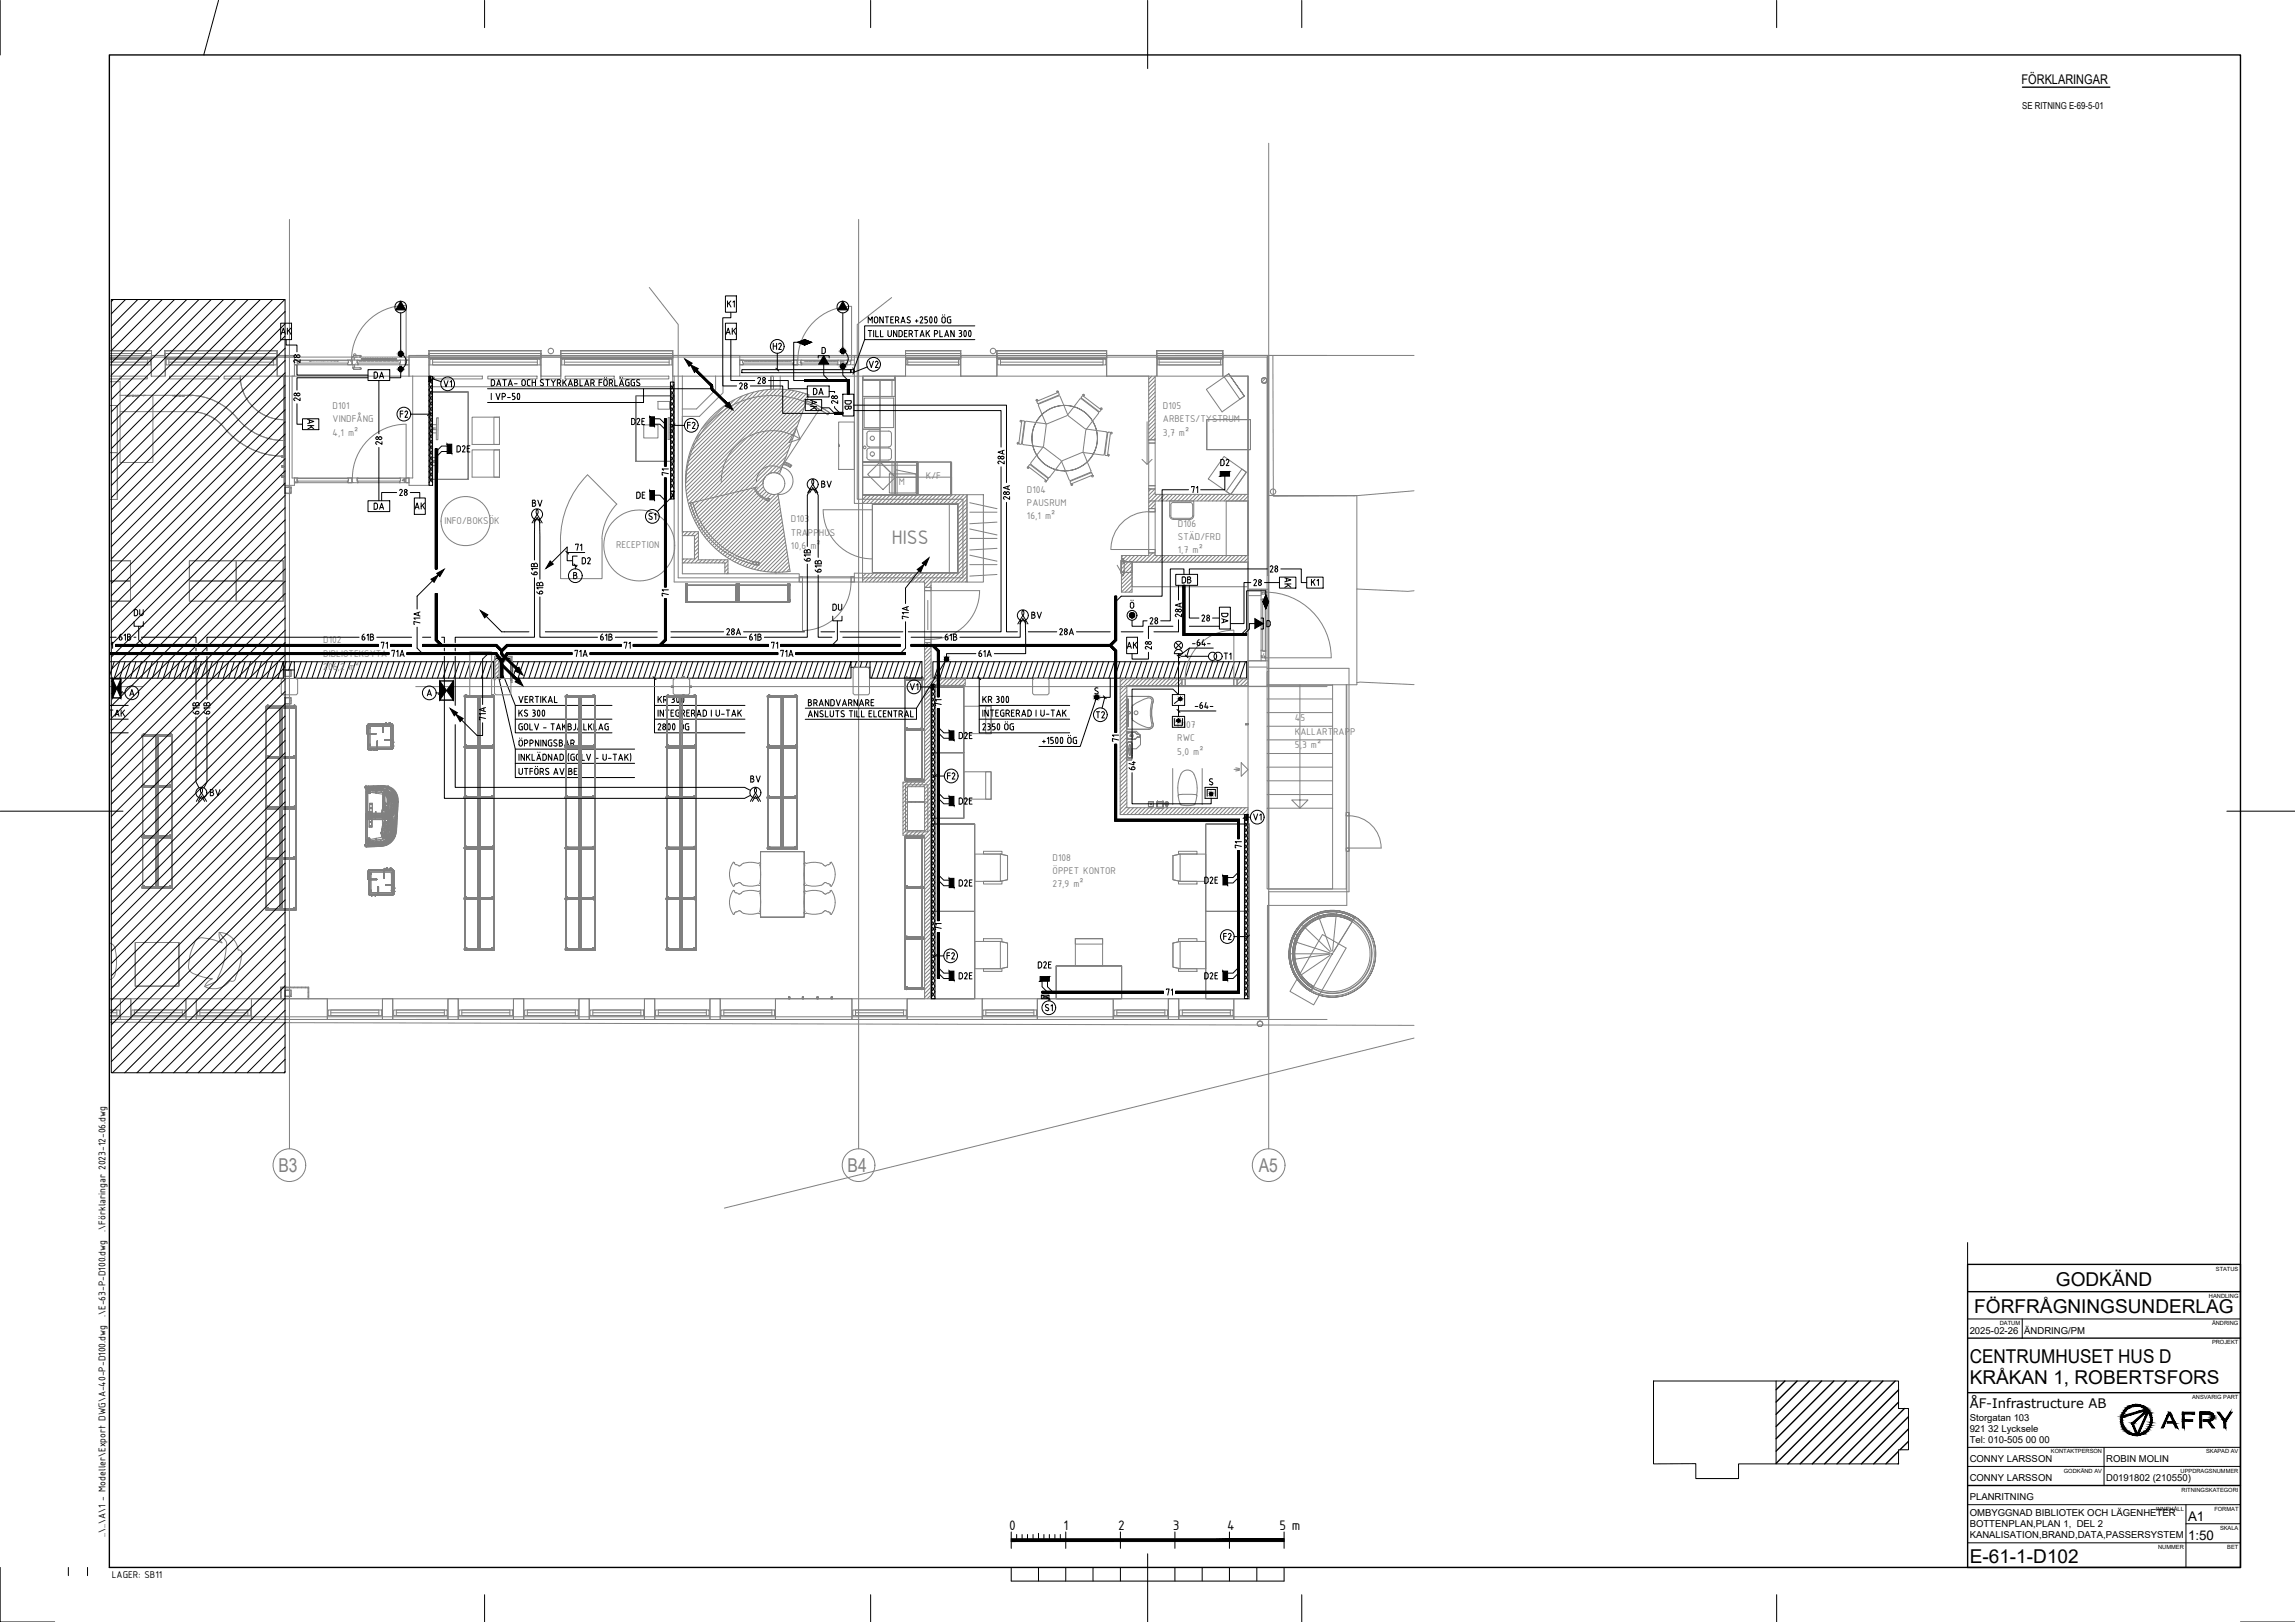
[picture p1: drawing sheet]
<svg xmlns="http://www.w3.org/2000/svg" width="841mm" height="594mm" viewBox="0 0 841 594" stroke-linecap="round" stroke-linejoin="round" font-family="sans-serif">
<defs><g id="words">
<text font-size="7.8" fill="#808080" x="326.8" y="199.4">HISS</text>
<g font-size="7" fill="#808080">
<text x="102.1" y="429.1">B3</text>
<text x="310.6" y="429.1">B4</text>
<text x="461.3" y="429.1">A5</text>
</g>
<g font-size="7">
<text x="753.4" y="470.8">GODKÄND</text>
<text x="723.5" y="480.8">FÖRFRÅGNINGSUNDERLAG</text>
<text x="721.8" y="499.1">CENTRUMHUSET HUS D</text>
<text x="721.8" y="507.1">KRÅKAN 1, ROBERTSFORS</text>
<text x="721.8" y="572.6">E-61-1-D102</text>
</g>
<g font-size="5.4">
<text x="369.8" y="560.3">0</text>
<text x="389.7" y="560.3">1</text>
<text x="409.8" y="560.3">2</text>
<text x="429.8" y="560.3">3</text>
<text x="449.7" y="560.3">4</text>
<text x="468.8" y="560.3">5 m</text>
</g>
<g font-size="4.9">
<text x="740.8" y="30.7">FÖRKLARINGAR</text>
<text x="801.8" y="557.1">A1</text>
<text x="801.8" y="564.1">1:50</text>
</g>
<text font-size="4.8" x="721.8" y="515.6">ÅF-Infrastructure AB</text>
<g font-size="3.9" fill="#808080">
<text x="121.9" y="149.7">D101</text>
<text x="426.2" y="149.7">D105</text>
<text x="121.9" y="154.7">VINDFÅNG</text>
<text x="426.2" y="154.7">ARBETS/TYSTRUM</text>
<text x="121.9" y="159.5">4,1 m²</text>
<text x="426.2" y="159.5">3,7 m²</text>
<text x="329.4" y="177.7">M</text>
<text x="339.3" y="175.5">K/F</text>
<text x="376.3" y="180.4">D104</text>
<text x="376.3" y="185.3">PAUSRUM</text>
<text x="162.8" y="191.9">INFO/BOKSÖK</text>
<text x="289.8" y="191.4">D103</text>
<text x="376.3" y="190.2">16,1 m²</text>
<text x="289.8" y="196.3">TRAPPHUS</text>
<text x="431.7" y="192.9">D106</text>
<text x="431.7" y="197.8">STÄD/FRD</text>
<text x="225.7" y="200.6">RECEPTION</text>
<text x="289.8" y="201.1">10,6 m²</text>
<text x="431.7" y="202.7">1,7 m²</text>
<text x="118.5" y="235.6">D102</text>
<text x="118.5" y="240.6">BIBLIOTEKSYTA</text>
<text x="118.5" y="245.4">206,2 m²</text>
<text x="431.4" y="266.6">D107</text>
<text x="474.5" y="264.2">45</text>
<text x="474.5" y="269.1">KÄLLARTRAPP</text>
<text x="431.4" y="271.5">RWC</text>
<text x="474.5" y="274">5,3 m²</text>
<text x="431.4" y="276.4">5,0 m²</text>
<text x="385.7" y="315.3">D108</text>
<text x="385.7" y="320.1">ÖPPET KONTOR</text>
<text x="385.7" y="325">27,9 m²</text>
</g>
<g font-size="3.9">
<text x="38.7" y="451.1" transform="rotate(-90 38.7 451.1)">.\Förklaringar 2023-12-06.dwg</text>
<text x="38.7" y="482.3" transform="rotate(-90 38.7 482.3)">.\E-63-P-D100.dwg</text>
<text x="38.7" y="562.8" transform="rotate(-90 38.7 562.8)">..\..\A\1 - Modeller\Export DWG\A-40-P-D100.dwg</text>
<text x="41" y="578">LAGER: SB11</text>
</g>
<g font-size="3.5">
<text x="741" y="40.1">SE RITNING E-69-5-01</text>
<text x="721.8" y="488.5">2025-02-26</text>
<text x="741.8" y="488.5">ÄNDRING/PM</text>
<text x="721.8" y="520.6">Storgatan 103</text>
<text x="721.8" y="524.6">921 32 Lycksele</text>
<text x="721.8" y="528.6">Tel: 010-505 00 00</text>
<text x="721.8" y="535.5">CONNY LARSSON</text>
<text x="771.8" y="535.5">ROBIN MOLIN</text>
<text x="721.8" y="542.5">CONNY LARSSON</text>
<text x="771.8" y="542.5">D0191802 (210550)</text>
<text x="721.8" y="549.5">PLANRITNING</text>
<text x="721.8" y="555.2">OMBYGGNAD BIBLIOTEK OCH LÄGENHETER</text>
<text x="721.8" y="559.4">BOTTENPLAN,PLAN 1, DEL 2</text>
<text x="721.8" y="563.5">KANALISATION,BRAND,DATA,PASSERSYSTEM</text>
</g>
<g font-size="2.1">
<text x="812" y="465.3">STATUS</text>
<text x="809.5" y="475.3">HANDLING</text>
<text x="732.9" y="485.4">DATUM</text>
<text x="810.6" y="485.4">ÄNDRING</text>
<text x="810.6" y="492.4">PROJEKT</text>
<text x="803.3" y="512.3">ANSVARIG PART</text>
<text x="751.6" y="532.4">KONTAKTPERSON</text>
<text x="808.4" y="532.4">SKAPAD AV</text>
<text x="756.3" y="539.3">GODKÄND AV</text>
<text x="799.1" y="539.3">UPPDRAGSNUMMER</text>
<text x="799.5" y="546.3">RITNINGSKATEGORI</text>
<text x="790.1" y="553.4">INNEHÅLL</text>
<text x="811.5" y="553.4">FORMAT</text>
<text x="813.5" y="560.3">SKALA</text>
<text x="790.9" y="567.4">NUMMER</text>
<text x="816.2" y="567.4">BET</text>
</g>
</g></defs>
<g fill="none" stroke="#000" stroke-width=".51">
<path d="M40.1 20.1h780.9v554h-780.9zM741.2 31.9h32M41.3 248.6h3v7h-3zM161.1 249.4h5v7h-5zM181.2 249.1v-7.4l.5-.6h5l.5 .6v7.4M721 473.1h100M721 490.1h100M654.1 505.8l-3.2 3.2M658.6 505.8l-7.7 7.7M663.1 505.8l-12.2 12.2M667.5 505.8l-16.6 16.7M672 505.8l-21.1 21.2"/>
<path d="M676.6 505.8l-25.7 25.7M681 505.8l-30.1 30.2M685.5 505.8l-30.3 30.4M690 505.8l-30.3 30.4M694.5 505.8l-30.3 30.4M695.7 509.1l-27.1 27.1M695.7 513.6l-22.5 22.6M697.9 515.9l-20.2 20.3M699.4 518.9l-17.3 17.3M721 510.1h100M695.7 531.6l-4.6 4.6M695.7 536l-.1 .2"/>
<path d="M699.4 523.4l-12.8 12.8M699.4 527.9l-3.2 3.1M721 544.1h100M721 574.1v-111h100v111"/>
</g>
<g fill="none" stroke="#000" stroke-width=".37">
<path d="M.1 .1v20M80.1 .1l-5.4 20M177.6 .1v10M319.1 .1v10M420.6 .1v25M477 .1v10M651.1 .1v10M40.8 109.7h63.7v283.2h-63.7zM41.5 109.7l-.7 .8M46 109.7l-5.2 5.2M50.5 109.7l-9.7 9.7M55 109.7l-14.2 14.2"/>
<path d="M59.5 109.7l-18.7 18.7M64 109.7l-23.2 23.2M68.4 109.7l-27.6 27.7M72.9 109.7l-32.1 32.2M77.4 109.7l-36.6 36.7M81.9 109.7l-41.1 41.1M86.4 109.7l-45.6 45.6M90.9 109.7l-50.1 50.1M95.4 109.7l-54.6 54.6M99.9 109.7l-59.1 59.1M102.9 118.4h3.9v6h-3.9zM104.4 109.7l-63.6 63.6"/>
<path d="M104.5 114.1l-63.7 63.7M104.5 118.6l-63.7 63.7M146.8 114.6v14.2M265.8 118.4h4.1v6h-4.1zM265.8 108.4h4.1v6h-4.1zM266.6 110.2v2.3M267.1 111l.8 1.5M267.8 114.4v2h-2.9v25h5M267.8 110.2l-1.2 1.4M268.6 110.7l.5-.5v2.3M308.8 114.6v13.8M318.2 118.3v-2.3l.7 1.3 .7-1.3v2.3"/>
<path d="M320.4 116.7a.61 .61 0 0 1 .6-.7 .61 .61 0 0 1 .6 .7M320.4 116.7v1a.61 .61 0 0 0 .6 .6 .61 .61 0 0 0 .6-.6l.1-1M323.7 116v2.3l-1.3-2.3v2.3M324.4 116h1.3M325 116v2.3M326.4 117.1h.8M327.4 116h-1v2.3h1M328.2 117.3h.6M328.8 117.3a.61 .61 0 0 0 .6-.6 .61 .61 0 0 0-.6-.7h-.6v2.3M328.9 117.3l.5 1M330.2 118.3l.7-2.3 .8 2.3M330.4 117.7h1.1"/>
<path d="M332.9 116l.6 .1M332.9 116l-.5 .6 1 .8a.61 .61 0 0 1-.1 .9 .61 .61 0 0 1-.9-.3M335.4 117.6h1M335.9 117.1v.9M337.7 116l.4 .6-.9 1.7h1M337.7 116l-.6 .4M339.8 116h-.9v1.1h.7l.3 .7M339.9 117.8l-.3 .4-.7 .1M341 116a1.29 1.29 0 0 1 0 2.3l-.3-1.3zM342.8 116a1.29 1.29 0 0 1 0 2.3l-.4-1.3zM345.2 116.7v1a.61 .61 0 0 0 .6 .6 .61 .61 0 0 0 .6-.6v-1M345.2 116.7a.61 .61 0 0 1 .6-.7 .61 .61 0 0 1 .6 .7"/>
<path d="M345.4 115.3v.1M346.2 115.3v.1M347.2 116.7v1.2l.3 .3 .9 .1v-1.2h-.3M348.4 116l-.9 .1-.3 .6M357.2 119.4h-40.3v5h40.3M103.1 122.4l.7-2.2 .8 2.2M103.3 121.8h1.1M104.5 123.1l-63.7 63.7M104.5 127.6l-63.7 63.7M104.5 132.1l-63.7 63.7M104.5 136.5l-63.7 63.8M104.8 124.4v2h4v2.5"/>
<path d="M105.3 120.2v2.2M105.8 121l.8 1.4M106.6 120.2l-1.3 1.4M108.8 133.9v3.5h26.1M109.2 131l-.3-.1a.51 .51 0 0 1 0-.8 .51 .51 0 0 1 .8 .1 .51 .51 0 0 1-.3 .8M109.2 131h.3M110 131.8v1l-1.6-1a.5 .5 0 0 0-.7 .3 .5 .5 0 0 0 .4 .7M134.9 135.4h7.9v4h-7.9zM134.9 138.4h-26.1v4.5M137.6 136.2l.7 .5v1.2M137.7 136.3h-.6v2.2h.6M138.3 137.8l-.2 .5-.5 .2"/>
<path d="M138.8 139.4v19.5M139.1 138.5l.8-2.2 .7 2.2M139.3 137.9h1.1M146.8 129.6a2.95 2.95 0 0 1 2 2.8 2.95 2.95 0 0 1-2 2.8M146.8 136v2.4h-4M157.2 137.8h1.3v40h-1.2zM157.2 138.8l1.3 2-1.3 2 1.3 2-1.3 2 1.3 2-1.2 2 1.2 2-1.2 2 1.2 2-1.2 2 1.2 2-1.2 2 1.2 2-1.2 2 1.2 2-1.2 2 1.2 2-1.2 2 1.2 2M157.2 137.8l.7 2M157.9 137.8h-.7v2h.7v-2l-.7 2M158.5 138.8l-1.3 2 1.3 2-1.3 2 1.3 2-1.2 2 1.2 2-1.2 2 1.2 2-1.2 2 1.2 2-1.2 2 1.2 2-1.2 2 1.2 2-1.2 2 1.2 2-1.2 2 1.2 2-1.2 2M158.5 138.7l3.2 1.1M159.2 138.4l-1.4 .6"/>
<path d="M162.7 139.4l.7 2.3 .8-2.3M165 139.9l.5-.5v2.3M184.3 139.1h1.2M184.9 139.1v2.2M191.2 139.7a.61 .61 0 0 1 .7-.7 .61 .61 0 0 1 .6 .7M191.2 139.7v1M192.5 139.7v1M193.3 139.6v1.1M193.8 139l-.6 .6M193.8 139.1h.5M195 139.1v2.2M196.2 139.1v2.2"/>
<path d="M198.5 139l.6 .2M198.5 139l-.5 .6 1 .7M200 139.1h1.3M200.6 139.1v2.2M202 139.1l.8 1.1 .7-1.1M206.3 139.1v2.2M206.7 139.9l.8 1.4M207.5 139.1l-1.2 1.3M211.1 139l.5 .5-.5 .5M211.1 139.1h-.6v2.2h.6M212.5 139.1v2.2h1M220.5 139.1h-1v2.2"/>
<path d="M221.3 139.7v1M221.3 139.7a.61 .61 0 0 1 .6-.7 .61 .61 0 0 1 .6 .7M221.5 138.3v.1M222.3 138.3v.1M222.5 139.7v1M225.3 139.1v2.2h1M227.4 138.3v.1M228.2 138.3v.1M229.3 139.7v1M230.5 139.1h-.9l-.3 .6M231.3 139.7v1M232.5 139.1h-.9l-.3 .6"/>
<path d="M233.7 139l.7 .2M233.8 139l-.5 .6 1 .7a.56 .56 0 0 1 0 .9 .56 .56 0 0 1-.8 0l-.2-.2M245.7 139.9h1.3v40h-1.3zM266.1 122.4l.8-2.2 .7 2.2M266.3 121.8h1.1M267.8 124.4v15h8.8M268.3 120.2v2.2M268.8 121l.8 1.4M269.6 120.2l-1.3 1.4M271.9 135.4h40v1.1h-40zM278.2 138.2l-.5 .4M278.2 138.2l.4 .3v.5"/>
<path d="M278.7 139l-1 1.5h1M280.4 139.7v-.2a.53 .53 0 0 0-.8-.1 .53 .53 0 0 0 .1 .8 .53 .53 0 0 0 .7-.2M280.5 139.8v.2M281.6 139.4h7.3v3h7M283.4 125.7v2.3M283.4 126.8h1.2M284.3 134.8l1.1 1.1M284.6 125.7v2.3M284.8 129.4v6M285.8 125.7l.5 .6-.9 1.7h.9M285.8 125.7l-.5 .4M292.3 125.4l2.5-1 2.5 1-2.5 1z"/>
<path d="M292.3 125.4h-1.4v14h3.9M294.8 139.7h15.8zM294.8 139.6h15.8M294.8 139.5h16M294.8 139.4h16.1M294.8 139.3h16.1M294.8 139.2h16.2v5.2M294.8 139.1h16.3zM294.8 139.1h16.4v5.3M294.8 139.7h15.7v4.7M299.8 131.1v-.8h4.1v.8M301.9 133.4v4l2 2"/>
<path d="M302.5 127.9l-.5-.6h-.8v2.2l1.1-.2 .2-1.4M308.8 128.6a2.95 2.95 0 0 1 2.1 2.8 2.95 2.95 0 0 1-2.1 2.8M308.8 134.4v3l2 2M310.5 139.7v4.7M310.6 139.6v4.8zM310.8 139.5l-.1 4.9v-4.9h-15.9h15.9v4.9M310.9 139.4l-.1 5v-5h-16h16M310.9 139.3v5.1v-5.1h-16.1M311 139.2v5.2M311.1 139.1v5.3M311.7 135.4h1.2v1h-1.2zM312.5 134.7l.7 1.4"/>
<path d="M313.2 135.7l-.6 1.3M316.9 124.4l-4 11M317.9 134.4l-5 2M318.2 121h1.2M318.5 132.3l.8 2.3 .8-2.3M318.8 121v2.3M320.2 121v2.3M320.8 132.7a.5 .5 0 0 1 .6-.4 .5 .5 0 0 1 .3 .8M320.9 121v2.3h1M321.7 133.1l-.9 1.5h1M322.7 121v2.3h1M325.4 121v1.7a.61 .61 0 0 0 .6 .6 .61 .61 0 0 0 .6-.6"/>
<path d="M326.7 121v1.7M328.7 121v2.3l-1.3-2.3v2.3M329.4 121l.8 .1 .4 .4v1.4l-.4 .3-.8 .1zM331.4 122.1h.8M332.4 121h-1v2.3h1M333.1 122.3h.7a.61 .61 0 0 0 .6-.6 .61 .61 0 0 0-.6-.7h-.7v2.3M333.9 122.3l.5 1M335.2 121h1.2M335.8 121v2.3M337.2 123.3l.7-2.3 .8 2.3M337.4 122.7h1M339.4 121v2.3"/>
<path d="M339.9 121.9l.8 1.4M340.7 121l-1.3 1.4M342.4 122.3h.7M343 121a.61 .61 0 0 1 .6 .7 .61 .61 0 0 1-.6 .6M343.1 121h-.7v2.3M344.4 121v2.3h1M346.2 123.3l.7-2.3 .8 2.3M346.4 122.7h1.1M349.7 121v2.3l-1.3-2.3v2.3M351.4 121h.5M351.4 123.3h.5M351.7 122.1h.2"/>
<path d="M351.9 121l.4 .3v.5l-.4 .2 .4 .3 .1 .5M352.4 122.8l-.5 .5M353.5 121.1a1.25 1.25 0 0 1 0 2.2l-.3-1.3zM355.1 121.2l.2-.1a1.25 1.25 0 0 1 0 2.2l-.2-.1M355.2 121.2l-.3 .8 .3 1.2M104.5 141.1l-63.7 63.6M104.5 145.6l-63.7 63.6M104.5 150l-63.7 63.7M104.5 154.5l-63.7 63.7M104.5 159l-63.7 63.7M108.4 145.8a.52 .52 0 0 0-.7 .3 .52 .52 0 0 0 .4 .7M108.8 147.9v7.5h2.1"/>
<path d="M109.2 145l-.3-.1a.53 .53 0 0 1 0-.8 .53 .53 0 0 1 .8 .1 .53 .53 0 0 1-.3 .8M109.2 145h.3M110 145.8v.9l-1.5-.9M110.9 153.4h5.9v4h-5.9zM112.8 153.6l2.2 .8-2.2 .7M112.8 155.9h2.2M113.4 153.9v1M113.7 155.9l1.3 1.2M114.2 156.4l-1.4 .8M139.2 160l-.5 .5 .5 .5M139.2 160a.54 .54 0 0 1 .7 .5 .54 .54 0 0 1-.7 .5M146.7 151.6h.9"/>
<path d="M147.6 150.6h-.9v2.2M148.4 150.9a.5 .5 0 0 1 .7-.3 .5 .5 0 0 1 .2 .7M149.3 151.3l-.9 1.5h1M150.5 151.7h6.8M157.8 151.1l-1.1 1.1M178.7 142.4h57.1M180 144.1v2.3M181.3 140.6l-.2-1.4-1.1-.1v2.2h.6M181.3 140.6l-.2 .5-.5 .2M181.8 144.1l.7 2.3 .7-2.3M182 141.3l.8-2.2 .7 2.2M182.2 140.7h1.1"/>
<path d="M184 145.3h.6a.61 .61 0 0 0 .6-.6 .61 .61 0 0 0-.6-.6h-.6v2.3M186 145.6h1M186.3 141.3l.7-2.2 .8 2.2M186.5 140.7h1M187.8 146.4h.4M188.2 145.1l.6 .5-.2 .5-.4 .2M188.5 140.6h1M188.6 144.1h-.8v1h.4M190.2 144.2l.3 .8-.3 1.2M190.3 144.2l-.2-.1a1.25 1.25 0 0 0 0 2.2l.2-.1M191.2 140.7a.61 .61 0 0 0 .7 .6 .61 .61 0 0 0 .6-.6M193.2 140.7l.6 .6"/>
<path d="M193.8 141.3h.5M195 140.1h1.2M198.9 140.4a.6 .6 0 0 1 0 .9 .6 .6 0 0 1-.9-.3M202.8 140.2v1.1M204.2 140.3h.7a.59 .59 0 0 0 .6-.6 .59 .59 0 0 0-.6-.6h-.7v2.2M205 140.3l.5 1M208.3 141.3l.7-2.2 .8 2.2M208.5 140.7h1.1M210.5 140.1h.6M211.1 140.1a.61 .61 0 0 1 .6 .6 .61 .61 0 0 1-.6 .6M214.3 141.3l.7-2.2 .8 2.2M214.5 140.7h1"/>
<path d="M216.5 140.3h.6a.59 .59 0 0 0 .6-.6 .59 .59 0 0 0-.5-.6h-.7v2.2M217.3 140.3l.5 1M219.5 140.1h1M221.3 140.7a.61 .61 0 0 0 .6 .6 .61 .61 0 0 0 .6-.6M223.3 140.3h.6a.59 .59 0 0 0 .6-.6 .59 .59 0 0 0-.6-.6h-.6v2.2M224 140.3l.5 1M227 141.3l.8-2.2 .7 2.2M227.2 140.7h1.1M229.3 140.7l.6 .6M230.2 140.1h.3v1.2h-.6M231.3 140.7l.6 .6M232 153.3l.5 .2 .2 .5-.1 1.1-.6 .4"/>
<path d="M232 153.3h-.5v2.2h.5M232.1 140.1h.4v1.2h-.6M233.9 153.3l.5 .5-.9 1.7h1M233.9 153.2l-.5 .4M235.2 154.3h.8M236.2 153.3h-1v2.2h1M239.8 153.4h2l2 2M239.8 155.4h2l2 2M243.5 153.4v17.3M243.6 153.4v17.3M243.7 153.4v17.3M243.7 153.4v17.3v-17.3"/>
<path d="M243.9 153.4v17.3M244 153.4v17.3M244 153.4v17.3v-17.3M244.1 153.4v17.3M244.2 153.4v17.3M245.7 140.9l1.3 2-1.3 2 1.3 2-1.3 2 1.3 2-1.3 2 1.3 2-1.3 2 1.3 2-1.3 2 1.3 2-1.3 2 1.3 2-1.3 2 1.3 2-1.3 2 1.3 2-1.3 2 1.3 2M246.8 155.8h4.1M247 140.9l-1.3 2 1.3 2-1.3 2 1.3 2-1.3 2 1.3 2-1.3 2 1.3 2-1.3 2 1.3 2-1.3 2 1.3 2-1.3 2 1.3 2-1.3 2 1.3 2-1.3 2 1.3 2-1.3 2M247.4 155.3l-1.1 1.1M252 155.7h1M253 154.7h-1v2.2M254.2 154.7l-.5 .3"/>
<path d="M254.2 154.7l.4 .2v.5M254.7 155.5l-1 1.4h1M260.3 141.8l1.1 1.1M260.5 141.4v1M260.6 142.4v-1v1M260.6 141.4v1M260.7 141.4v1M260.8 141.4v1h-25v5h-57.1M260.9 142.4v-1v1M260.9 141.4v1M261 141.4v1M261.1 141.4v1"/>
<path d="M261.1 142.4v-1v1M261.2 141.4v1M271 140.6a.51 .51 0 0 1 .7-.3 .51 .51 0 0 1 .2 .7M272 141l-1 1.5h1.1M272.8 141.7l.5-.5 .5 .5M272.8 142l.5 .5 .5-.5M272.8 141.7v.3M273.8 141.7v.3M274.9 141.4h11.9v10h19M295.1 146.4h6v4h-6zM295.9 141.4h8v4h-8zM297 146.6l2.3 .8-2.3 .7"/>
<path d="M297 148.9h2.3M297.7 146.8v1.1M297.9 148.9l1.4 1.2M298.4 149.4l-1.4 .7M299.3 143.8l-.2 .5-.5 .2M299.3 143l-.4-.7h-.8v2.2h.5M299.4 143v.8M300.1 144.5l.7-2.2 .8 2.2M300.3 143.9h1.1M301.1 149.4h2.8l1.9 2M303.9 143.4h1.9v.5M305.4 146.8a.5 .5 0 0 0-.7 .3 .5 .5 0 0 0 .4 .6"/>
<path d="M305.8 151.5h3h-3M305.8 151.3h3h-3M305.8 148.9v.5l2 2M305.8 151.7h3M305.8 151.6h3M305.8 151.4h3M305.8 151.3h3M305.8 151.2h3M305.8 151.1h3M305.8 151h3M306.2 145l-.5 .5 .5 .5M306.2 145l.5 .1 .2 .4-.4 .5"/>
<path d="M306.2 146h.3M307 146.7v1.1l-1.5-1M308.8 144.4h4.1v8h-4.1zM309.7 148.8h2.2l-.2 1h-.5l-.2-.5a.64 .64 0 0 1-.7 .7 .64 .64 0 0 1-.6-.7zM311 148.8v.6M311.3 148l-1.4-.2-.2-1.1h2.2v.9l-.7 .4M312.9 150.4h53.9v13.4M312.9 148.4h55.9v28.4M104.5 163.5l-63.7 63.7M104.5 168l-63.7 63.7M104.5 172.5l-63.7 63.6M104.5 177l-63.7 63.6"/>
<path d="M138.8 163.9v19.5M140 161.8v.9l-1.6-.9a.52 .52 0 0 0-.7 .3 .52 .52 0 0 0 .4 .7M146.9 179.3l.5 .2v.5M147 179.2l-.6 .4M159.5 164.4v44M159.6 164.4v44v-44M159.6 164.4v44M159.7 164.4v44M159.8 164.4v44M159.9 164.4v44v-44M159.9 164.4v44M160 164.4v44"/>
<path d="M160.1 164.4v44v-44M160.2 164.4v44M163.9 163.4h-2.1l-2 2M163.9 165.4h-2.1l-2 2M168 165.5l.7-.4v-1.4l-.4-.4h-.8v2.2h.5M169.4 163.6a.5 .5 0 0 1 .7-.3 .5 .5 0 0 1 .2 .7M170.4 164.1l-1 1.4h1.1M171.2 164.3h.8M172.2 163.3h-1v2.2h1M243.5 175.1v39.8M243.6 175.1v39.8M243.7 175.1v39.8"/>
<path d="M243.7 175.1v39.8v-39.8M243.9 175.1v39.8M244 175.1v39.8M244 175.1v39.8v-39.8M244.1 175.1v39.8M244.2 175.1v39.8M244.9 173.5l-2.3-.5v1h.3M244.9 171.8h-2.3l.5 .5M245.7 180l1.3 2.8M247 180l-1.3 2.8h1.3v-2.8h-1.3v2.8M297 179.2l-1.1 2.2v18.7M297.7 175.7a.92 .92 0 0 1 .5 .8 .92 .92 0 0 1-.5 .8l-.2-.8z"/>
<path d="M298.7 179.2l1.1 2.2v22.7M301.1 177.2h.6M301.7 176.2l.5 .5-.5 .5a.61 .61 0 0 1 .6 .6 .61 .61 0 0 1-.6 .6M301.7 176.2h-.6v2.2h.6M303.1 176.2l.8 2.2 .7-2.2M366.4 169a.5 .5 0 0 0-.7 .2 .5 .5 0 0 0 .4 .7M366.8 171v60.4h-33.9M367.4 165.1v1.1M368 168.9v1l-1.5-.9M368 164.9l-2.3 .7 2.3 .8M369.3 178.1v1.1M370 177.9l-2.3 .7 2.3 .8"/>
<path d="M435.6 179.4h-9.7v39h-15l-2.1 2M436.7 178.4v-.2h1l-.5 2.2M438.4 178.7l.5-.5v2.2M447.9 168.2l.6 .5v1.4l-.3 .4h-.8v-2.2h.5M448.8 174.4v5h-8.8M449.3 168.6a.5 .5 0 0 1 .7-.3 .5 .5 0 0 1 .3 .7l-.9 1.5h1M104.5 181.5l-63.7 63.7M104.5 185.9l-63.7 63.8M104.5 190.4l-63.7 63.7M104.5 194.9l-63.7 63.7M104.5 199.4l-63.7 63.7M134.9 183.4h7.9v4h-7.9z"/>
<path d="M137.6 184.2l.7 .5v1.2M137.7 184.3h-.6v2.2h.6M138.3 185.8l-.2 .5-.5 .2M139.1 186.5l.8-2.2 .7 2.2M139.3 185.9h1.1M145.4 180.4h-5.5v3M147.4 180l-.9 1.5h1M148.2 181l.5 .5 .5-.5M149.2 180.8l-.5-.5-.4 .2-.1 .5M149.2 180.8v.2M150.4 180.4h3.4v2M151.8 182.4h4.1v6h-4.1z"/>
<path d="M152.1 186.5l.8-2.3 .7 2.3M152.3 185.8h1.1M154.3 184.2v2.3M154.8 185.1l.8 1.4M155.6 184.2l-1.3 1.4M195 191.5l1.8-3.1 1.9 3.1M195.1 184.2h.6M195.7 191.5l1.1-1.9 1.2 1.9M195.7 184.2a.61 .61 0 0 1 .6 .6 .61 .61 0 0 1-.6 .6M195.7 183.2l.5 .5-.5 .5M195.7 183.2h-.6v2.2h.6M195.9 190.1v15"/>
<path d="M196.7 186.7a.89 .89 0 0 1 .5 .8 .89 .89 0 0 1-.5 .8l-.2-.8zM197.1 183.2l.8 2.2 .7-2.2M197.7 190.1l.2 22M210.9 199.5v-.2h1l-.5 2.3M212.7 199.8l.5-.5v2.3M233.9 180.2l.6 .5v1.4l-.3 .4h-.9v-2.2h.6M235.4 181.3h.7M236.3 180.3h-.9v2.2h.9M238.8 189.3l.1 .1a.63 .63 0 0 1-.3 .9 .63 .63 0 0 1-.8-.3M238.9 188.1a.6 .6 0 0 0-.8 0 .6 .6 0 0 0 0 .8l.7 .4M239.8 188.5l.5-.5v2.3M239.8 181.4h2l2 2"/>
<path d="M246.8 181.4l-5.9 6M246.8 180.7v1.4M296 180.5l1.8-3.1 1.9 3.1M296.7 180.5l1.1-1.9 1.2 1.9M367.7 182.4l.4 .5M368.8 184v47.4h4.1M370 181.9v1l-1.7-1-.6 .5M104.5 203.9l-63.7 63.7M104.5 208.4l-63.7 63.7M104.5 212.9l-63.7 63.7M104.5 217.4l-63.7 63.7M159.5 217.4v17.1l2.1 2.2"/>
<path d="M159.6 217.4v17.1zM159.6 217.4v17.1l2.1 2M159.7 217.4v17.1M159.8 217.4v17M159.8 217.4v17l2 2M159.9 217.4v17zM159.9 217.4v17M160.1 217.4v16.8zM160.2 217.4v16.8M160.6 210.6l-7.7 7.8v4.7M194.7 209.8l.4 .5 .6 .2M195.7 206.9a.61 .61 0 0 1 .6-.6 .61 .61 0 0 1 .6 .6"/>
<path d="M195.7 206.9l-.2-.4h-.5l-.3 1h2.3v-.6M195.7 206.9v.6M195.7 210v.5M195.7 210a.53 .53 0 0 1 .8-.4 .53 .53 0 0 1-.1 .9h-.7M195.9 211.6v21.8h-29.1v2M196.7 216.7l.4 .6 .6 .2M196.7 213.9l.5-.5 .5 .5a.61 .61 0 0 1 .6-.7 .61 .61 0 0 1 .6 .7M196.7 213.9v.6h2.3v-.6M197 208.3h-2.3l.5 .5M197.7 213.9v.6M197.9 218.6v14.8h21.1M198.2 216.5l-.5 .3v.7"/>
<path d="M198.2 216.5l.6 .2v.5l-1.1 .3M199 215.3h-2.3l.5 .4M207.3 201.9l1.1 1M207.8 202.4h6.5M209.8 205.4h-2v-5l-5.6 5.7M210.3 206.6l1.1 1M210.8 210.7l.4-.3v-.5l-1-.2v2.2h.6a.61 .61 0 0 0 .6-.6 .61 .61 0 0 0-.6-.6h-.6M210.8 207.1v1.3M211.5 203.7h-1.7v3.4h1.7M213.9 204.2l.6 .5v1.4l-.4 .4h-.8v-2.2h.6M215.8 204.3l.4 .2v.5M215.8 204.2l-.5 .4"/>
<path d="M216.3 205l-1 1.5h1.1M243.5 219.3v14.9M243.6 219.3v15M243.7 219.3v15l-2 1.9M243.7 219.3v15zM243.7 219.3v15.1M243.9 219.3v15.1M244 219.3v15.1M244 219.3v15.2zM244 219.3l.1 15.2-2.1 2.1 2-2.1zM244.1 219.3v15.2M244.2 219.3v15.2l-2.1 2.2 2.1-2.2"/>
<path d="M244.9 217.8l-2.3-.5v1h.3M244.9 216h-2.3l.5 .5M294.7 204.7l.4 .5 .6 .3M295.7 201.9l-.3-.4h-.4l-.3 1h2.3v-.6a.61 .61 0 0 0-.7-.6 .61 .61 0 0 0-.6 .6v.6M295.8 204.6a.56 .56 0 0 1 .9 0 .56 .56 0 0 1-.2 .9h-.8zM295.9 206.6v26.8h-15.8M297 203.3h-2.3l.5 .5M298.7 205.9l.5-.5 .5 .5M298.7 208.7l.4 .6 .6 .2M299.7 205.9a.61 .61 0 0 1 .6-.7 .61 .61 0 0 1 .6 .7l.1 .6h-2.3v-.6M299.7 209.5h.8M299.7 205.9v.6"/>
<path d="M299.8 210.6v22.8h5.1M300.4 208.5l.5 .5-.5 .5M300.5 208.5l-.7 .1-.1 .9M301 207.3h-2.3l.5 .4M338.6 206.7l-6.8 8.7v5.6M408.5 218.4v15.8M408.6 218.4v15.9M408.7 218.4v15.9M408.8 218.4v16M408.8 218.4l.1 16-2 2 1.9-2zM408.9 218.4v16M409 218.4v16.1z"/>
<path d="M409.1 218.4v16.1l-2.1 2.1 2.1-2.1zM409.1 218.4v16.1M409.2 218.4v16.1l-2.1 2.2M414.5 219.8v.1M415.2 219.8v.1M430.9 210.4h8v4h-8zM431.9 214.4v5.4M433.5 214.4v18.3M433.6 214.4v18.3zM433.6 214.4v18.2h23.2M433.7 214.4v18.1h23.1M433.8 213.5l.6-.4v-1.4l-.3-.4h-.9v2.2h.6"/>
<path d="M433.8 214.4v18M433.9 214.4v18zM433.9 210.4v-2h-5v19h-3.5M433.9 214.4v17.9h22.9h-22.9l.1-17.9v17.9l22.8-.1h-22.8v-17.8l.1 17.8M434.2 214.4v17.6M435.2 212.3h.6M435.8 212.3a.61 .61 0 0 1 .6 .6 .61 .61 0 0 1-.6 .6M435.8 212.2l.4-.2v-.5l-1-.2v2.2h.6M435.8 214.4v12h3.6M458.4 213.4h-2.5v15h-5M459.4 212.6a.51 .51 0 0 1 .7-.3 .51 .51 0 0 1 .3 .7l-.9 1.5h1M461.2 213.7a.5 .5 0 0 1 .8-.3 .5 .5 0 0 1 0 .9 .5 .5 0 0 1-.8-.3"/>
<path d="M461.2 213.8v.2M463.4 213.4h5.5M463.9 217.9l.9 2.5-.9 2.5-1-2.5zM463.9 218.4v-2h-7.1v14l-1.9 2M464.4 208.4h-28.6v2M465.5 207.6a.5 .5 0 0 1 .6-.3 .5 .5 0 0 1 .3 .7M466.4 208l-.9 1.5h1M467.2 208.8l.1 .4 .4 .3 .5-.5M467.2 208.7l.5-.4 .5 .4M468.2 208.8v.2M468.9 211.4h6v4h-6zM469.4 208.4h7.5v5h2"/>
<path d="M470.8 211.6l2.3 .8-2.3 .7M470.8 213.9h2.3M471.4 211.9v1M471.7 213.9l1.4 1.2M472.2 214.3l-1.4 .9M478.9 211.4h6v4h-6zM480.6 212.2v2.2M481.1 213l.8 1.4M481.9 212.2l-1.3 1.4M482.6 212.7l.5-.5v2.2M40.1 239h102.4M40.1 239.1h102.4"/>
<path d="M40.1 239.2h102.4M40.1 239.3h102.4M40.1 239.4h102.4M40.1 239.5h102.4M40.1 239.6h102.4M40.1 239.7h102.4M40.1 233.4h2.5M40.8 235.7l.5-.5v2.3M42.4 236.7h96.2M42.4 236h96.2M42.4 236.1h96.2M42.4 236.2h96.2"/>
<path d="M42.4 236.4h96.2M42.4 236.5h96.2M42.4 236.6h96.2M43.7 233.3h.5M44.2 233.2a.53 .53 0 0 1 .4 .8 .53 .53 0 0 1-.9 0v-.7M44.5 232.2l-.6 .4-.2 .6M45.5 232.8l.5-.5v2.2M46.7 233.3h.6M47.3 233.2a.61 .61 0 0 1 .6 .6 .61 .61 0 0 1-.6 .7M47.3 233.2l.4-.2v-.5l-1-.2v2.2h.6M49.1 233.4h.7M49.1 227.7v1.7h3.4v-1.7"/>
<path d="M50.4 223.9l-.4-.6h-.8v2.2l1-.2 .2-1.3M50.8 229.4v5l2 2M51.2 223.3v1.6M51.2 224.9a.61 .61 0 0 0 .6 .6 .61 .61 0 0 0 .6-.6M51.8 233.4h20v2M52.5 223.3v1.6M71.8 237.4v1M75.8 237.4v1M104.5 221.9l-63.7 63.7M104.5 226.4l-63.7 63.6M104.5 230.9l-63.7 63.6M104.5 235.3l-63.7 63.7"/>
<path d="M104.5 239.8l-63.7 63.7M131.6 233.4h-55.8v2M132.7 233.3l.2 1.1h.5l.3-.4M132.7 233.3l.9 .1 .1 .6M133.4 232.2l-.5 .4-.2 .6M134.5 232.8l.4-.5v2.2M135.7 233.3h.6M136.3 233.2a.61 .61 0 0 1 .6 .6 .61 .61 0 0 1-.6 .7M136.3 233.2l.4-.2v-.5l-1-.2v2.2h.6M138.1 233.4h12.7M138.6 236.3h-96.2h96.2M138.6 236.6h-96.2h96.2"/>
<path d="M139.7 235.5v-.3h1l-.5 2.3M141.5 235.7l.5-.5v2.3M142.5 239.2h-102.4h102.4M142.5 239.5h-102.4h102.4M143.1 236.7h7.7M143.1 236h7.7M143.1 236.1h7.7M143.1 236.2h7.7M143.1 236.4h7.7M143.1 236.5h7.7M143.1 236.6h7.7M143.6 238.4v-.2h1l-.5 2.3"/>
<path d="M145.4 238.7l.4-.5v2.3M146.8 239.8h1.1M149.2 239h32.8l1.8 2.8 .5-.7-.5 .7M149.2 239.5h32.6l2 3M149.2 239.7h32.4l2.2 3.3M149.2 239.2h32.7M149.2 239.3h32.7M149.2 239.4h32.6M149.2 239.5h32.6zM149.2 239.6h32.5M150.8 236.3h-7.7h7.7M150.8 236.6h-7.7h7.7"/>
<path d="M152.9 229.7v7.7l1.9 2M153.3 224.3v1.1M153.9 228.1l-2.2-.5v1.1h.2M153.9 226.4h-2.2l.4 .5M153.9 224.1l-2.2 .8 2.2 .8M154.8 236h27.2l2.2 2.2v1.3M154.8 236.7h26.9l1.8 1.8-1.8-1.8zM154.8 236.1h27.2M154.8 236.1h27.1M154.8 236.2h27.1M154.8 236.3h27.1zM154.8 236.4h27"/>
<path d="M154.8 236.5h27M154.8 236.6h27zM154.8 236.6h26.9M154.8 233.4h3M159.6 234.5l2.1 2.1zM159.7 234.5l2 2zM159.8 234.4l2 2zM159.9 234.4l2 2zM160 234.3l1.9 2zM160 234.3v-16.9v16.9l2 2M160.1 234.3l1.9 1.9zM160.1 234.3l1.9 1.9"/>
<path d="M161.8 233.4h1v2M162.8 237.4v1M166.8 237.4v1M178.2 225.7l5.6 5.7h10M178.8 239.4l-1.9 2v16.6M181.7 239.7l2.1 3.2M181.7 239.7l2.1 3.3M181.7 239.6l2.1 3.2M181.7 239.6h-32.5l32.5 .1M181.7 236.7l1.9 1.8v1v-1M181.7 236.6l1.9 1.9M181.7 239.6l.1 .1"/>
<path d="M181.8 239.5l2 3.1 .9-1.3-.9 1.4zM181.8 239.7l2 3.1 1-1.4-1 1.4M181.8 236.5l2 1.9v1.1v-1.1M181.8 236.4l2 2M181.8 236.5l1.9 1.9M181.8 236.6l1.9 1.9M181.8 236.6l1.8 1.9M181.8 239.4l2 3M181.8 236.3l2.1 2.1M181.8 236.4l2.1 2M181.9 239.3l1.9 2.9 .7-1M181.9 239.3l1.9 3 .8-1.1-.8 1.2"/>
<path d="M181.9 236.2l2.1 2.1M181.9 236.3l2.1 2.1M181.9 236.3l2 2.1M181.9 239.2h-32.7h32.7l1.9 3 .7-1.1-.7 1M181.9 239.2l1.9 2.8M181.9 239.2l1.9 2.9M181.9 236.1l2.2 2.2M181.9 236.2l2.2 2.1M182 239.2l1.8 2.7 .6-.8-.6 .9M182 239.1h-32.8h32.8l1.8 2.7M182 239.1l1.8 2.8M182 236.1l2.1 2.2z"/>
<path d="M183.5 238.5v1M183.6 238.5v1M183.7 238.4v1.1M183.8 238.4v1.1M183.9 238.4v1.1zM184 238.4v1.1M184.1 238.3v1.2M184.1 238.3v1.2zM185.5 236.3l-1.9 1.9 2.1-2.1zM185.7 239.1h23.9M185.7 239.1l-2.2 3.2M185.7 239.1l-2.1 3.2"/>
<path d="M185.7 236.1h41.9M185.7 239.2h23.9M185.7 239.2h23.9h-23.8l-2.1 3.1M185.7 239.2l-2.1 3.1M185.7 239.2l-2 3.1M185.7 236.1l-2 2.1M185.7 236.2l-2 2.1 2.1-2.1M185.8 236.2h41.8M185.8 236.3h41.8zM185.8 236.3l-2 2zM185.8 239.4h23.8h-23.7l-2 3zM185.8 236.4h41.8"/>
<path d="M185.8 236.3l-2 2.1M185.8 236.4l-2 2zM185.9 239.5h23.7M185.9 239.5l-2 2.9M185.9 236.4h41.7M185.9 236.4l-2 2M185.9 236.5l-2 1.9 2-1.9M185.9 239.5h23.7zM185.9 236.5h41.7M185.9 236.6h41.7zM185.9 236.6l-1.9 1.9zM186 239.6h23.6"/>
<path d="M186 239.6l-1.9 2.9M186 236.6h41.6M186 236.6l-2 2M186 236.7l-1.9 1.9 1.9-1.9M186 239.7l-1.9 2.8v.9v-.9M186 239.7l-1.9 2.8M186 236.7h41.6zM186 236.7l-1.9 1.9M199.8 231.4h41.1M209.6 239h-23.9l-2.2 3.3M209.6 239.3h-23.8l-2 3.1v1M209.6 239.6h-23.6l-2 2.9"/>
<path d="M209.6 239.7h-23.6l-1.8 2.8M210.7 238.4v-.2h1l-.5 2.3M212.4 238.7l.5-.5v2.3M213.9 239.8h1.1M216.3 239h68.7M216.3 239.1h68.7M216.3 239.2h68.7M216.3 239.3h68.7M216.3 239.4h68.7M216.3 239.5h68.7M216.3 239.6h68.7M216.3 239.7h68.7"/>
<path d="M220.1 233.3l.5-.1a.53 .53 0 0 1 .5 .8 .53 .53 0 0 1-1 0zM220.9 232.2l-.6 .4-.2 .6M221.9 232.8l.5-.5v2.2M223.1 233.3h.7M223.7 233.2a.61 .61 0 0 1 .7 .6 .61 .61 0 0 1-.7 .7M223.7 233.2l.5-.2v-.5l-1.1-.2v2.2h.7M225.5 233.4h15.4M227.6 236h-41.9l-2.1 2.1M228.7 235.5v-.3h1l-.5 2.3M230.5 235.7l.5-.5v2.3M232.1 236.7h49.5M232.1 236h49.5"/>
<path d="M232.1 236.1h49.5M232.1 236.2h49.5M232.1 236.4h49.5M232.1 236.5h49.5M232.1 236.6h49.5M241.9 236.5l2.1-2zM243.5 234.2l-1.9 1.9zM243.6 234.3l-1.9 1.9M243.7 234.4l-2 1.9M243.8 234.4l-2 2M243.8 234.4l-2 2 2.1-2M243.9 234.4l-2 2"/>
<path d="M244 234.4l-2.1 2M244.1 234.5l-2.1 2.1M245.9 233.4h27.7M245.9 231.4h19.3M266.3 230.6a.51 .51 0 0 1 .7-.3 .51 .51 0 0 1 .2 .7l-.9 1.5h1.1M268.1 231.7a.54 .54 0 0 0 .5 .8 .54 .54 0 0 0 .5-.8M268.1 231.7l.5-.5 .5 .5M269.9 232.5l.7-2.2 .7 2.2M270.1 231.9h1M272.5 231.4h22.3M274.7 233.3l.5-.1a.53 .53 0 0 1 .5 .8 .53 .53 0 0 1-1 0zM275.5 232.2l-.5 .4-.3 .6"/>
<path d="M276.5 232.8l.5-.5v2.2M277.7 233.3h.7M278.3 233.2a.61 .61 0 0 1 .7 .6 .61 .61 0 0 1-.7 .7M278.3 233.2l.5-.2v-.5l-1.1-.2v2.2h.7M281.6 236.3h-49.5h49.5M281.6 236.6h-49.5h49.5M282.7 235.5v-.3h1l-.5 2.3M284.5 235.7l.5-.5v2.3M285 239.2h-68.7h68.7M285 239.5h-68.7h68.7M286.1 238.4v-.2h1l-.5 2.3M286.1 236.7h43.7"/>
<path d="M286.1 236h43.7M286.1 236.1h43.7M286.1 236.2h43.7M286.1 236.4h43.7M286.1 236.5h43.7M286.1 236.6h43.7M287.9 238.7l.5-.5v2.3M289.3 239.8h1.1M291.7 239h40.1M291.7 239.1h40.1M291.7 239.2h40.1M291.7 239.3h40.1"/>
<path d="M291.7 239.4h40.1M291.7 239.5h40.1M291.7 239.6h40.1M291.7 239.7h40.1M300.8 231.4h5M305.2 225.7v1.7h3.4v-1.7M306.5 222.8l-.4 .7h-.9v-2.2l1.1 .2 .2 1.4M306.9 227.4v7l-2 2M307.2 221.3v1.6M307.8 231.4h23.1M308.5 221.3l-.1 1.6a.61 .61 0 0 1-.6 .6 .61 .61 0 0 1-.6-.6M308.8 233.4h21"/>
<path d="M329.8 236.3h-43.7h43.7M329.8 236.6h-43.7h43.7M331.8 239.2h-40.1h40.1M331.8 239.5h-40.1h40.1M331.8 227.7v9.7l-2 2M332.3 222.3v1.1M332.9 226.2l-2.2-.5v.9h.2M332.9 224.4h-2.2l.5 .5M332.9 222.1l-2.2 .8 2.2 .7M333.9 236h72.8a4.4 4.4 0 0 1 2.3 2.1l.2 .1v30M333.9 236.1h73.1M333.9 236.1h73"/>
<path d="M333.9 236.3h73zM333.9 236.4h73M333.9 236.5h72.9M333.9 236.6h72.9zM333.9 236.6l72.8 .1zM333.9 233.4h11.4M333.9 236.7h72.8l1.8 1.8v29.7M341.6 236.6l1.9 1.9-1.9-1.8M341.7 236.6l1.9 1.9v16.7M341.7 236.5l1.9 2zM341.8 236.4l2 2M341.9 236.3l2 2.1"/>
<path d="M342 236.3l2 2v16.9v-16.8zM342 236.2l2.1 2.1M342.1 236.1l2.1 2.1v17v-16.9zM343.7 238.5v16.7M343.7 238.4l-2-1.9 2 2M343.8 238.4v16.8M343.8 238.4v16.8zM343.9 238.4v16.8M343.9 238.4l-2-2 2 2M344.1 238.3v16.9M344.1 238.3v16.9zM346.4 233.3h.5"/>
<path d="M346.9 233.2a.53 .53 0 0 1 .4 .8 .53 .53 0 0 1-.9 0v-.7M347.1 232.2l-.5 .4-.2 .6M348.1 232.8l.5-.5v2.2M349.4 233.3h.6M350 233.2a.61 .61 0 0 1 .6 .6 .61 .61 0 0 1-.6 .7M350 233.2l.4-.2v-.5l-1-.2v2.2h.6M357.6 239.4h-10.7v2l-11 18v4.1h-40.8M358.8 239.2h.5M358.8 239.2v.8M358.8 240l.4 .5 .5-.5M359.2 239.2l.4 .2 .1 .6M359.5 238.2l-.5 .4-.2 .6"/>
<path d="M360.5 238.8l.5-.5v2.2M362 239.9h1M373 228.5l1.8-3.1 1.9 3.1M373.7 228.5l1.1-1.9 1.2 1.9M374 227.2l-.1 6.2h-22.1M374.7 223.7a.89 .89 0 0 1 .5 .8 .89 .89 0 0 1-.5 .8l-.2-.8zM375.7 227.2l.2 12.2h-11.5M376.8 231.4h10.5M378.1 225.2h.6M378.7 225.2a.61 .61 0 0 1 .6 .6 .61 .61 0 0 1-.6 .6M378.7 225.2l.4-.3v-.4l-1-.3v2.3h.6M380.1 224.2l.8 2.3 .7-2.3"/>
<path d="M388.3 230.6a.51 .51 0 0 1 .7-.3 .51 .51 0 0 1 .3 .7l-.9 1.5h1M390.1 231.7l.5-.5 .5 .5M390.1 231.7a.54 .54 0 0 0 .5 .8 .54 .54 0 0 0 .5-.8M391.9 232.5l.7-2.2 .7 2.2M392.1 231.9h1M394.5 231.4h12.4M406.8 236.6l.9 .9-.9-.9M406.8 236.6l1.9 1.9-1-1 .9 1v29.7v-29.7l-1.9-1.8M406.9 236.4l2 2M406.9 236.4l.9 1-.9-1M406.9 236.4l-73 .1h72.9l1 1-1-1M406.9 236.3l-73-.1h73l1.1 1.1"/>
<path d="M406.9 236.3l1.1 1M406.9 236.2l1.1 1.1M406.9 236.4l2.1-1.9zM407 236.1l2.2 2.2M407 236.1l1 1.1-1.1-1.1M408 237.3l.9 1.1M408 237.3l1 1v29.9l-.1-29.8M408 237.3l1.1 1M408.5 234.2l-1.9 1.9M408.5 234.2l-1.9 1.9 2-1.8M408.6 234.3l-1.9 1.9M408.7 238.5v29.7z"/>
<path d="M408.7 234.3v-15.9v15.9l-2 1.9M408.7 234.3l-2 2M408.7 238.4v29.8M408.7 234.3l-1.9 2M408.8 234.4l-2 1.9M408.8 234.4l-2 2M408.8 238.4l-1-1 1 1v29.8v-29.8l-1-.9 .9 .9M408.9 238.4v29.8M408.9 234.4l-2 2M409 238.4v29.8zM409.1 238.3v29.9M409.1 238.3l-1.1-1.1 1.1 1.1"/>
<path d="M409.1 234.5l-2 2.1M409.2 238.3v29.9M409.2 234.5l-2.1 2.1M410.9 231.4h8M412.9 233.4h3.9v6h-3.9zM413.1 237.5l.7-2.3 .8 2.3M413.3 236.8h1.1M414.2 221.2a.61 .61 0 0 1 .6-.6 .61 .61 0 0 1 .6 .6M414.2 221.2v1a.61 .61 0 0 0 .6 .6 .61 .61 0 0 0 .6-.6l.1-1M414.9 227.2v2.2h4v-2h1.5M415.4 235.2v2.3M415.8 236.1l.8 1.4"/>
<path d="M416.6 235.2l-1.2 1.4M420.9 238.9v2.5h-6v-2M421.4 226.6a.52 .52 0 0 1 .7-.3 .52 .52 0 0 1 .3 .7M422 236.8v1l-1.5-1a.51 .51 0 0 0-.8 .3 .51 .51 0 0 0 .4 .6M422.4 227l-.9 1.5h1M424.2 227.7l-.1-.2a.53 .53 0 0 0-.8 0 .53 .53 0 0 0 .1 .8 .53 .53 0 0 0 .8-.3M424.3 227.8v.2M429.8 229.4h-8.9v4.5M430.7 225.4l.4 .5M430.8 235.3l2.1 2.2M431 238.2a1.5 1.5 0 0 1 1.5-.2 1.5 1.5 0 0 1 .9 1.4h-3.1zM431.3 239.9l1.1 1"/>
<path d="M431.9 227v4.4h-9M432.2 223.1a.5 .5 0 0 0-.3 .8 .5 .5 0 0 0 .9 0 .5 .5 0 0 0-.3-.8M432.3 223.2h.2M432.4 221.1v1.1M432.9 235.3l-2.1 2.2M433 224.9v1l-1.7-1-.6 .5M433 220.9l-2.3 .7 2.3 .8M433.5 232.7h23.3zM433.6 232.7h23.2M433.8 232.4h23h-22.9M433.9 232.4h22.9l-23 .1M434.1 232.2h22.7z"/>
<path d="M434.2 232.1v-17.7v17.7h22.6M434.2 232l22.6 .1zM434.3 239.9l1.1 1M435.8 237.4l-.9 3M435.8 229.4h11.1M437 235.8h1M438.7 235.3l.3 1.1h.5l.2-.4M438.7 235.3h.7l.3 .5M439.5 234.3l-.5 .4-.3 .6M439.7 235.8v.2M440.9 225.3l.5 .6-.9 1.6h1M441 225.2l-.6 .4"/>
<path d="M441 234.3l-.5 1.7h1.2M441.4 235.5v1M442.5 235.8h1M444.4 226.4h2.5M444.6 237.4h-8.8l-3.9 3M446.9 222.4h4v8h-4zM447.7 226.6l2.3 .8-2.3 .7M448.3 226.8v1.1M448.4 225.9h.9M448.6 239.2h1.3M449.2 239.2v2.2M449.9 225.2l-.2 .5-.5 .2"/>
<path d="M450 225.2v-.6h-2.3l.1 .8 .6 .5M450.6 239.7l.5-.5v2.2M459.9 228.4h-2v2l-2 2M462.1 226.4h.9v4h-.9M465.5 228.8l-.2 .5-.5 .2M465.5 228.8l-.2-1.3-1-.2v2.2h.5M40.1 248.4h63.7v-6l-2 6M40.1 242.4h67.8M40.1 258.4h6.9M41.9 242.4l-1.8 5.2M43.8 242.4l-1.9 6M44.3 253.8h1.5"/>
<path d="M44.8 253.3l-1 1M45.8 242.4l-2 6M47.6 254.9l.7-2.3 .8 2.3M47.8 254.2h1M47.8 242.4l-2 6M49.8 242.4l-2 6M51.8 242.4l-2 6M53.8 242.4l-2 6M55.8 242.4l-2 6M57.8 242.4l-2 6M59.8 242.4l-2 6M61.8 242.4l-2 6"/>
<path d="M63.8 242.4l-2 6M65.8 242.4l-2 6M67.8 242.4l-2 6M69.8 242.4l-2 6M71.7 257.9l-.3-.4h-.5l-.2 1h2.3l-.1-.6a.61 .61 0 0 0-.6-.6 .61 .61 0 0 0-.6 .6v.6M71.8 240.4v15.7M71.8 242.4l-2 6M73 259.3h-2.3l.5 .5M73.8 242.4l-2 6M75.7 257.9v.6M75.8 242.4l-2 6M75.8 240.4v15.7"/>
<path d="M76.9 257.9a.61 .61 0 0 0-.6-.6 .61 .61 0 0 0-.6 .6l-.3-.4h-.5l-.2 1h2.2v-.6M76.9 259.3h-2.2l.5 .5M77.8 242.4l-2 6M79.8 242.4l-2 6M81.8 242.4l-2 6M83.8 242.4l-2 6M85.8 242.4l-2 6M87.8 242.4l-2 6M89.8 242.4l-2 6M91.8 242.4l-2 6M93.8 242.4l-2 6M95.8 242.4l-2 6"/>
<path d="M97.8 242.4l-2 6M99.9 242.4l-2.1 6M101.8 242.4l-1.9 6M104.5 244.3l-63.7 63.7M104.5 248.8l-63.7 63.7M104.5 253.3l-63.7 63.7M104.5 257.8l-63.7 63.7M104.8 242.4l-1 3h4.1M106.8 242.4l-1 3M107.9 242.4h72.9v6h-72.9zM110.3 242.4l-2 6M112.3 242.4l-2 6"/>
<path d="M114.3 242.4l-2 6M116.3 242.4l-2 6M118.3 242.4l-2 6M120.3 242.4l-2 6M122.3 242.4l-2 6M124.3 242.4l-2 6M126.4 242.4l-2.1 6M128.3 242.4l-1.9 6M130.3 242.4l-2 6M132.3 242.4l-2 6M134.4 242.4l-2.1 6M136.3 242.4l-1.9 6"/>
<path d="M138.3 242.4l-2 6M140.3 242.4l-2 6M142.4 242.4l-2.1 6M144.3 242.4l-1.9 6M146.3 242.4l-2 6M146.6 240.5l.7-2.3 .8 2.3M148.3 242.4l-2 6M150.4 242.4l-2.1 6M152.3 242.4l-1.9 6M154.3 242.4l-2 6M156.3 242.4l-2 6M156.6 254.9l.7-2.3 .8 2.3"/>
<path d="M156.8 254.3h1.1M158.4 242.4l-2.1 6M159.8 253.8h1.3M160.3 242.4l-1.9 6M161.7 253.3l-1.1 1.1M162.3 242.4l-2 6M162.8 240.4v52h110.1l2.2-1.1M164.3 242.4l-2 6M166.4 242.4l-2.1 6M166.8 240.4v18M168.3 242.4l-1.9 6M170.3 242.4l-2 6"/>
<path d="M172.3 242.4l-2 6M174.4 242.4l-2.1 6M176.3 242.4l-1.9 6M177.3 259.3v1.1M177.9 259.1l-2.2 .8 2.2 .8M178.3 242.4l-2 6M180.3 242.4l-2 6M182.2 248l1.3 .8M182.8 242.4h2.1M183.5 242.3v1.1M183.6 242.3v1.1zM183.6 242.3v1.1"/>
<path d="M183.7 242.3v1.1M183.8 242.4v1M183.8 242.9l1.1-1.5-1.1 1.6M183.9 242.4v1zM183.9 242.4v1M184 242.4l1.9-2.9-1.8 2.9M184 242.5v.9M184.1 242.4v.1M184.2 242.5v.9M184.4 241.1l-.6 .8M184.6 241.3l-.8 1.2M184.7 241.3l-.9 1.2"/>
<path d="M184.9 241.4l-1.1 1.6M188.8 258.4h35.5M189.9 242.4l-2 6M190.1 255.1l.8 2.2 .8-2.2M191.8 242.4l-1.9 6M192.4 256.1h.8M193.4 255.1h-1v2.2h1M193.8 242.4l-2 6M194.2 256.3h.5a.61 .61 0 0 0 .7-.6 .61 .61 0 0 0-.6-.6h-.6v2.2M194.9 256.3l.5 1M195.9 242.4l-2.1 6M196.2 255.1h1.2"/>
<path d="M196.8 255.1v2.2M197.9 242.4l-2 6M198.1 255.1v2.2M198.9 255.1v2.2M199.4 255.9l.8 1.4M199.8 242.4l-1.9 6M200.1 255.1l-1.2 1.4M200.9 257.3l.8-2.2 .7 2.2M201.2 256.7h1M201.8 242.4l-2 6M203.2 255.1v2.2h1M203.9 242.4l-2.1 6"/>
<path d="M205.9 242.4l-2 6M207.8 242.4l-1.9 6M209.8 242.4l-2 6M211.9 242.4l-2.1 6M213.7 240.5l.7-2.3 .8 2.3M213.9 242.4l-2 6M215.8 242.4l-1.9 6M217.8 242.4l-2 6M219.9 242.4l-2.1 6M221.9 242.4l-2 6M223.8 242.4l-1.9 6M225.8 242.4l-2 6"/>
<path d="M227.9 242.4l-2.1 6M229.9 242.4l-2 6M231.8 242.4l-1.9 6M233.8 242.4l-2 6M235.8 242.4l-2 6M237.9 242.4l-2.1 6M239.3 247.9l1.1 1M239.8 258.4h33.2M239.8 242.4l-1.9 6M241.2 255.1v2.2M241.6 255.9l.8 1.4M241.8 242.4l-2 6v20h33.2"/>
<path d="M242.4 255.1l-1.2 1.4M243.2 256.3h.6a.61 .61 0 0 0 .6-.6 .61 .61 0 0 0-.6-.6h-.6v2.2M243.8 242.4l-2 6M243.9 256.3l.5 1M245.9 242.4l-2.1 6M246.2 255.1l.9 .2v.5l-.5 .2M246.2 257.3h.5M246.4 256.1h.3M246.6 256.1l.5 .5M247.1 256.8l-.5 .5M247.2 256.6v.2M247.8 242.4l-1.9 6"/>
<path d="M248.2 255.2h.5M248.2 255.2a1.31 1.31 0 0 0 .4 2.1l.3-.9-.2-1.2M249.8 242.4l-2 6M249.9 255.2h.5M249.9 255.2a1.31 1.31 0 0 0 .4 2.1l.3-.9-.2-1.2M251.8 242.4l-2 6M253.9 242.4l-2.1 6M255.8 242.4l-1.9 6M257.8 242.4l-2 6M259.8 242.4l-2 6M261.9 242.4l-2.1 6M263.8 242.4l-1.9 6"/>
<path d="M265.8 242.4l-2 6M267.8 242.4l-2 6M269.9 242.4l-2.1 6M271.9 242.4l-2 6M273.8 242.4l-1.9 6M275.8 242.4l-2 6M277.9 242.4l-2.1 6M279.9 242.4l-2 6M281.8 242.4l-1.9 6M283.8 242.4l-2 6M285.9 242.4l-2.1 6M287.9 242.4l-2 6"/>
<path d="M289.1 240.5l.7-2.3 .8 2.3M289.8 242.4l-1.9 6M291.8 242.4l-2 6M293.9 242.4l-2.1 6M295.1 259.4h40.8M295.9 242.4l-2 6M296.2 257.3h.6M296.8 257.2a.61 .61 0 0 1 .6 .6 .61 .61 0 0 1-.6 .7M296.8 257.2l.4-.2v-.5l-1-.2v2.2h.6M297.8 242.4l-1.9 6M298.2 257.5h.6a.61 .61 0 0 0 .7-.6 .61 .61 0 0 0-.6-.6h-.7v2.2M298.9 257.5l.6 1"/>
<path d="M299.8 242.4l-2 6M300.2 258.5l.8-2.2 .7 2.2M300.4 257.9h1.1M301.9 242.4l-2.1 6M303.7 256.3v2.2l-1.2-2.2v2.2M303.9 242.4l-2 6M305 256.2l.5 .2 .2 .5M305 256.3h-.6v2.2h.6M305.7 256.9v1.2l-.7 .4M305.8 242.4l-1.9 6M306.5 256.3l.7 2.2 .8-2.2M307.8 242.4l-2 6"/>
<path d="M308.7 258.5l.8-2.2 .7 2.2M308.9 257.9h1.1M309.9 242.4l-2.1 6M311 257.5h.6a.61 .61 0 0 0 .6-.6 .61 .61 0 0 0-.6-.6h-.6v2.2M311.7 257.5l.5 1M311.9 244.4h6.9M313.8 242.4l-.6 2M314.2 256.3v2.2l-1.2-2.2v2.2M314.9 258.5l.8-2.2 .8 2.2M315.2 257.9h1.1M315.8 242.4l-.6 2M317.2 257.5h.6a.61 .61 0 0 0 .6-.6 .61 .61 0 0 0-.6-.6h-.6v2.2"/>
<path d="M317.9 242.4l-.7 2M318 257.5l.5 1M318.8 242.4h-130.9v6h124v-6l-2 6M318.8 242.4h19v6h-19zM319.2 257.3h.8M320.2 256.3h-1v2.2h1M321.3 242.4l-2 6M323.4 242.4l-2.1 6M325.4 242.4l-2 6M327.3 242.4l-1.9 6M329.3 242.4l-2 6M331.4 242.4l-2.1 6"/>
<path d="M333.4 242.4l-2 6M333.6 250.4l.7 2.3 .8-2.3M335.4 242.4l-2 6M335.9 250.9l.5-.5v2.3M337.3 242.4l-1.9 6M337.5 251.6h3.9M341.4 250.6h1.2v115.2h-1.2zM341.4 251.2l1.2 2-1.2 2 1.2 2-1.2 2 1.2 2-1.2 2 1.2 2-1.2 2 1.2 2-1.2 2 1.2 2-1.2 2 1.2 2-1.2 2 1.2 2-1.2 2 1.2 2-1.2 2 1.2 2-1.2 2 1.2 2-1.2 2 1.2 2-1.2 2 1.2 2-1.2 2 1.2 2-1.2 2 1.2 2-1.2 2 1.2 2-1.2 2 1.2 2-1.2 2 1.2 2-1.2 2 1.2 2-1.2 2 1.2 2-1.2 2 1.2 2-1.2 2 1.2 2-1.2 2 1.2 2-1.2 2 1.2 2-1.2 2 1.2 2-1.2 2 1.2 2-1.2 2 1.2 2-1.2 2 1.2 2-1.2 2 1.2 2M341.4 250.6l.6 2.1M341.9 242.4h114.9v6h-114.9zM341.9 251.1l-1.1 1M342 250.6h-.6v2.1h.6v-2.1l-.6 2.1"/>
<path d="M342.6 251.2l-1.2 2 1.2 2-1.2 2 1.2 2-1.2 2 1.2 2-1.2 2 1.2 2-1.2 2 1.2 2-1.2 2 1.2 2-1.2 2 1.2 2-1.2 2 1.2 2-1.2 2 1.2 2-1.2 2 1.2 2-1.2 2 1.2 2-1.2 2 1.2 2-1.2 2 1.2 2-1.2 2 1.2 2-1.2 2 1.2 2-1.2 2 1.2 2-1.2 2 1.2 2-1.2 2 1.2 2-1.2 2 1.2 2-1.2 2 1.2 2-1.2 2 1.2 2-1.2 2 1.2 2-1.2 2 1.2 2-1.2 2 1.2 2-1.2 2 1.2 2-1.2 2 1.2 2-1.2 2 1.2 2-1.2 2 1.2 2-1.2 2M343.5 255.2v-16.7v16.7M343.6 259.6v77.6M343.7 259.6v77.6M343.9 259.6v77.6M344 259.6v77.6M344.1 259.6v77.6M344.2 259.6v77.6M344.4 242.4l-2.1 6M344.9 258l-2.2-.5v1h.2M344.9 256.3h-2.2l.5 .5M346.4 242.4l-2 6"/>
<path d="M346.7 240.7l.3 1.4M348.3 242.4l-1.9 6M350.3 242.4l-2 6M352.4 242.4l-2.1 6M354.4 242.4l-2 6M356.3 242.4l-1.9 6M358.3 242.4l-2 6M358.3 247.9l1.1 1M358.8 248.4v20h33.2M358.8 258.4h33.2M360.2 255.1v2.2M360.4 242.4l-2.1 6"/>
<path d="M360.7 255.9l.7 1.4M361.4 255.1l-1.2 1.4M361.8 240.5l.7-2.2 .7 2.2M362.2 256.3h.6a.61 .61 0 0 0 .6-.6 .61 .61 0 0 0-.6-.6h-.6v2.2M362.4 242.4l-2 6M363 256.3l.4 1M364.3 242.4l-1.9 6M365.2 255.1l.9 .2v.5l-.5 .2M365.2 257.3h.5M365.4 256.1h.3M365.6 256.1l.5 .5M366.1 256.8l-.5 .5"/>
<path d="M366.2 256.6v.2M366.3 242.4l-2 6M367.2 255.2h.5M367.2 255.2a1.31 1.31 0 0 0 .4 2.1l.3-.9-.2-1.2M368.4 242.4l-2.1 6M368.9 255.2h.5M368.9 255.2a1.31 1.31 0 0 0 .4 2.1l.3-.9-.2-1.2M370.4 242.4l-2 6M372.3 242.4l-1.9 6M374.3 242.4l-2 6M376.4 242.4l-2.1 6M378.4 242.4l-2 6"/>
<path d="M380.4 242.4l-2 6M382.3 242.4l-1.9 6M384.4 242.4l-2.1 6M386.4 242.4l-2 6M388.4 242.4l-2 6M390.3 242.4l-1.9 6M392.4 242.4l-2.1 6M394.4 242.4l-2 6M396.4 242.4l-2 6M398.3 242.4l-1.9 6M400.4 242.4l-2.1 6M401.2 253.9l.7 .3"/>
<path d="M401.5 252.9l.9 .7-.4 .6M401.5 254.7l.7 1.3M402.4 252a.6 .6 0 0 0-.9 0 .6 .6 0 0 0 0 .9M402.4 242.4l-2 6M404.3 254.9l1.1 1M404.4 242.4l-2 6M404.9 255.4l-1.1 4M406.3 242.4l-1.9 6M406.9 248.4v7h-5l-6.1 18h-15.1M408.4 242.4l-2.1 6M410.4 242.4l-2 6M412.4 242.4l-2 6"/>
<path d="M414.3 242.4l-1.9 6M416.4 242.4l-2.1 6M418.4 242.4l-2 6M420.4 242.4l-2 6M422.3 242.4l-1.9 6M424.4 242.4l-2.1 6M426.4 242.4l-2 6M428.4 242.4l-2 6M429.6 254.4h4.5v4h-4.5zM430.3 242.4l-1.9 6M431.3 259.9l1.1 1M431.9 254.4l-2.1-2h-14.9v25.4"/>
<path d="M431.9 258.4v4M432.4 242.4l-2.1 6M432.5 256l-2.2 1.7M434.4 242.4l-2 6M436.4 242.4l-2 6M438 258.8h1M438.3 242.4l-1.9 6M439.7 259l.5 .5 .5-.5M439.7 258.3l.9 .1 .1 .6M439.7 258.3v.7M440.4 242.4l-2.1 6M440.5 257.3l-.5 .3-.3 .6"/>
<path d="M442 257.3l-.5 1.7h1.3M442.4 242.4l-2 6M442.4 258.5v1M442.9 240.4h-10.1l-.9-1v15M443.5 258.8h1M444.4 242.4l-2 6M446.3 242.4l-1.9 6M448.4 242.4l-2.1 6M450.4 242.4l-2 6M452.4 242.4l-2 6M454.3 242.4l-1.9 6M456.4 242.4l-2.1 6"/>
<path d="M40.1 263.4h6.9M40.1 268.4h6.9M40.2 260.1h1.2M40.8 260.1v2.3M42.1 262.4l.8-2.3 .7 2.3M42.4 261.7h1M44.4 260.1v2.3M44.9 260.9l.8 1.5M45.7 260.1l-1.3 1.4M70.7 260.7l.4 .5 .6 .3M71.8 262.7v23.7l1.2 2.2M72.2 260.5l-.5 .3v.7"/>
<path d="M72.2 260.5h.3M72.4 260.5l.5 .2v.5l-1.2 .3M74.7 260.7l.4 .5 .6 .3M75.8 262.7v23.7l-1.1 2.2M76.2 260.5l-.5 .5M76.2 260.5h.2M76.4 260.5l.4 .2-.1 .7-1 .1v-.5M104.5 266.8l-63.7 63.7M104.5 262.3l-63.7 63.7M104.5 271.2l-63.7 63.8M104.5 275.7l-63.7 63.7M166.8 265.4v23h106.1l2.2 1.1"/>
<path d="M167.1 261.6l7.7 7.8h2.1v-4.7M177.9 263.2l-2.2-.5v.9h.2M177.9 261.4h-2.2l.4 .5M188.8 274.4h43.8M188.8 279.6h43.8M188.8 263.4h35.5M190.1 260.1v2.3M190.2 276.2v2.3M190.4 270.3v.1M190.7 260.9l.7 1.5M190.8 265.1l-.6 .3v1.5l.6 .4h.6v-1.2h-.4M190.8 265.1h.6"/>
<path d="M191.2 270.3v.1M191.4 271.6a.61 .61 0 0 0-.6-.6 .61 .61 0 0 0-.6 .6v1.1a.61 .61 0 0 0 .6 .6 .61 .61 0 0 0 .6-.6M191.4 260.1l-1.3 1.4M191.5 271.7v1M192.2 262.1l.7 .2M192.2 276.2v2.3l-1.2-2.3v2.3M192.2 272.3h.6M192.3 265.2h.9l.2 1.5a.61 .61 0 0 1-.6 .6 .61 .61 0 0 1-.7-.6zM192.4 261l1 .7-.5 .6M192.8 271a.61 .61 0 0 1 .6 .6 .61 .61 0 0 1-.6 .7M192.8 271h-.6v2.3M192.9 276.2v2.3"/>
<path d="M193.3 260.2a.57 .57 0 0 0-.9-.1 .57 .57 0 0 0 0 .9M193.4 277.1l.8 1.4M194.2 265.1v2.2h.9M194.2 272.3h.6a.61 .61 0 0 0 .6-.6 .61 .61 0 0 0-.6-.7h-.6v2.3M194.2 276.2l-1.3 1.4M195 276.2v2.3h.9M195.2 260.1h.5M195.2 262.4h.5M195.4 261.1h.3M195.6 260.1l.5 .5-.5 .4M195.6 261.1l.4 .2 .2 .5-.6 .5M195.9 265.1l.8 2.2 .7-2.2"/>
<path d="M196.7 278.5l.8-2.3 .7 2.3M196.9 277.8h1.1M197.1 275.5v.1M197.4 271v2.3l-1.2-2.3v2.3M197.6 260.2l.3 .8-.3 1.2M197.7 260.2l-.1-.1a1.25 1.25 0 0 0 0 2.2l.1-.1M197.9 275.5v.1M198.2 271v2.3M199 260.1a1.25 1.25 0 0 1 0 2.2l-.3-1.3zM199.2 266.6h.9M199.5 276.2l.5 .2 .2 .5M199.5 276.2h-.5v2.3h.5"/>
<path d="M200.2 271v2.3l-1.2-2.3v2.3M200.2 276.9l-.1 1.2-.6 .4M201.9 265.1h1.2M202.2 271l-.9 .1-.3 .3-.1 1.3 .4 .5 .9 .1v-1.3h-.4M202.2 276.2v2.3l-1.3-2.3v2.3M202.6 265.1v2.2M203 278.5l.7-2.3 .8 2.3M203.2 277.8h1M203.2 272l.9 .5a.63 .63 0 0 1-.4 .8 .63 .63 0 0 1-.8-.3M203.4 271l-.5 .4 .3 .6M203.4 271l.7 .1M203.9 267.3l.8-2.2 .7 2.2"/>
<path d="M204.1 266.7h1.1M205 272h.6M205.5 271l.5 .5-.5 .5a.61 .61 0 0 1 .6 .7 .61 .61 0 0 1-.6 .6M205.6 271h-.6v2.3h.6M206.1 265.1v2.2M206.4 276.9l-.4-.6-.8-.1v2.3l1-.2 .2-1.4M206.7 266l.7 1.3M207 273.3l.7-2.3 .7 2.3M207.2 272.7h1M207.4 265.1l-1.3 1.4M208.2 265.1l1 .2v.5l-.4 .3a.61 .61 0 0 1 .6 .6 .61 .61 0 0 1-.6 .6h-.6zM208.2 266.1h.6"/>
<path d="M208.4 276l-.2 1.4 .2 1.3M209.2 272.3h.6a.61 .61 0 0 0 .6-.6 .61 .61 0 0 0-.6-.7h-.6v2.3M210 272.3l.4 1M210.1 277.3h.4v1.2h-.7M210.5 276.2l-.9 .1-.4 .3v1.5l.6 .3M210.9 266.8l-.3 .4-.4 .1M210.9 265.1v1.7M211.4 276.4h.8l.2 1.4a.61 .61 0 0 1-.6 .6 .61 .61 0 0 1-.6-.6zM211.7 267.3l.7-2.2 .8 2.2M211.9 266.7h1.1M212 264.3v.2M212.8 264.3v.2"/>
<path d="M213.2 276.2v2.3h1M213.9 265.1v2.2h1M215 276.2l.7 2.3 .7-2.3M215.7 265.1v2.2M216.1 266l.8 1.3M216.9 265.1l-1.2 1.4M217.7 265.1v2.2h1M218.2 277.8h1M219.4 267.3l.8-2.2 .7 2.2M219.7 266.7h1M221 276.2v1.6a.61 .61 0 0 0 .6 .6 .61 .61 0 0 0 .6-.6v-1.6M222.3 265.1l-.6 .3v1.3l.6 .6"/>
<path d="M222.3 265.1h.6M222.6 266.1h.3v1.2h-.6M223 277.8h1M224.3 268.4h-35.5v-10l-3.9-10h-2.1l6 26v10.4h43.8M224.7 276.2h1.3M225.3 276.2v2.3M226.7 278.5l.7-2.3 .8 2.3M226.9 277.8h1.1M229 276.2v2.3M229.4 277.1l.8 1.4M230.2 276.2l-1.2 1.4M231 276l.2 1.4-.2 1.3"/>
<path d="M239.8 263.4h33.2M241.1 265.4a.5 .5 0 0 1 .7-.3 .5 .5 0 0 1 .3 .7M241.2 260.1v2.3M242.1 265.9l-.9 1.4h1M242.9 266.8l.5 .5 .5-.5M242.9 266.8a.55 .55 0 0 1 .5-.7 .55 .55 0 0 1 .5 .7M243.1 260.1v2.3l-1.2-2.3v2.3M243.9 260.1h1.3M244.5 260.1v2.3M244.9 267.2h.5M244.9 267.2a1.31 1.31 0 0 1 .4-2.1l.3 .9-.2 1.2M245.9 261.1h.8"/>
<path d="M246.6 267.2h.6M246.7 267.2a1.31 1.31 0 0 1 .3-2.1l.4 .9-.3 1.2M246.9 260.1h-1v2.3h1M247.7 260.7v1.2l.5 .4M248.5 261.1h.4v1.3h-.6M248.9 260.1h-.9l-.4 .6M249.4 264.3v.2M249.7 261.3h.6M250.2 264.3v.2M250.3 261.3a.61 .61 0 0 0 .6-.6 .61 .61 0 0 0-.6-.6h-.6v2.3M250.4 265.7a.61 .61 0 0 0-.6-.6 .61 .61 0 0 0-.6 .6v1a.61 .61 0 0 0 .6 .6 .61 .61 0 0 0 .6-.6M250.4 261.3l.5 1.1"/>
<path d="M250.4 265.7v1M251.7 261.1h.7M251.8 265.1l-.6 .3v1.5l.6 .4h.6v-1.2h-.4M251.8 265.1h.6M252.7 260.1h-1v2.3h1M253.4 261.3h.6M254 261.3a.61 .61 0 0 0 .6-.6 .61 .61 0 0 0-.6-.6h-.6v2.3M254.2 261.3l.5 1.1M255.4 262.4l.7-2.3 .8 2.3M255.6 261.7h1.1M258.2 260.1l.5 .2 .2 .5M258.2 260.1h-.5v2.3h.5"/>
<path d="M258.9 260.8l-.1 1.1-.6 .4M260.7 260.1v2.3M262.4 260.1v1.6a.61 .61 0 0 0 .6 .6 .61 .61 0 0 0 .6-.6l.1-1.6M264.4 261.6h1M266.2 260.1h1.2M266.8 260.1v2.3M268.2 262.4l.7-2.3 .7 2.3M268.4 261.7h1M270.4 260.1v2.3M270.9 260.9l.8 1.5M271.7 260.1l-1.3 1.4M296.2 262.6l.8-2.3 .7 2.3"/>
<path d="M296.4 261.9h1.1M299.7 260.3v2.3l-1.2-2.3v2.3M300.7 261.3l.9 .4a.63 .63 0 0 1-.3 .9 .63 .63 0 0 1-.9-.3M301.6 260.4a.59 .59 0 0 0-.9 0 .59 .59 0 0 0 0 .8M302.5 260.3v2.3h1M304.2 260.3v1.6M305.5 260.3l-.1 1.6a.61 .61 0 0 1-.6 .6 .61 .61 0 0 1-.6-.6M306.2 260.3h1.3M306.9 260.3v2.3M308.7 260.3l.6 .1M308.7 260.3l-.5 .6 1 .7a.56 .56 0 0 1 .1 .8 .56 .56 0 0 1-.9 0l-.2-.1M311.2 260.3h1.2"/>
<path d="M311.9 260.3v2.3M313.2 260.3v2.3M314 260.3v2.3h.9M315.7 260.3v2.3h1M318.5 261.3h.7M319.5 260.3h-1v2.3h1M320.2 260.3v2.3h1M322.9 260.3l-.9 .3-.1 1.4 .3 .5 .7 .1M323.7 261.3h.8M324.7 260.3h-1v2.3h1M326.7 260.3v2.3l-1.2-2.3v2.3M327.5 260.3h1.2"/>
<path d="M328.1 260.3v2.3M329.5 261.5h.6a.61 .61 0 0 0 .6-.6 .61 .61 0 0 0-.6-.6h-.6v2.3M330.2 261.5l.5 1.1M331.5 262.6l.7-2.3 .8 2.3M331.7 261.9h1.1M333.7 260.3v2.3h1M343.9 266.4l1.9 2h2M343.9 268.4l1.9 2h2M352 268.2l.5 .2 .2 .6v1.1l-.7 .4M352 268.3h-.5v2.2h.5M353.4 268.6a.51 .51 0 0 1 .7-.3 .51 .51 0 0 1 .3 .7M354.4 269l-.9 1.5h1"/>
<path d="M355.2 269.3h.8M356.2 268.3h-1v2.2h1M358.8 263.4h33.2M360.1 265.4a.5 .5 0 0 1 .7-.3 .5 .5 0 0 1 .3 .7M360.2 260.1v2.3M361.1 265.9l-.9 1.4h1M361.9 265.1h.5M361.9 267.3h.5M362.1 260.1v2.3l-1.2-2.3v2.3M362.1 266.1h.3M362.4 265.1l.4 .2v.5l-.4 .3 .4 .2 .1 .5M362.9 266.8l-.5 .5"/>
<path d="M362.9 260.1h1.3M363.5 260.1v2.3M364.6 265.1h-.9v1h.7l.2 .5M364.6 266.8l-.2 .4-.7 .1M364.7 266.6v.2M364.9 261.1h.8M365.6 267.2h.5M365.9 260.1h-1v2.3h1M366.1 265.2l.3 .8-.3 1.2M366.1 265.2l-.1-.1a1.31 1.31 0 0 0-.3 2.1M366.7 260.7v1.2l.6 .4M367.5 261.1h.4v1.3h-.6"/>
<path d="M367.9 260.1h-.8l-.4 .6M368.3 265.2h.9l.2 1.5a.61 .61 0 0 1-.6 .6 .61 .61 0 0 1-.6-.6zM368.4 264.3v.2M368.7 261.3h.6M369.2 264.3v.2M369.3 261.3a.61 .61 0 0 0 .6-.6 .61 .61 0 0 0-.6-.6h-.6v2.3M369.4 261.3l.5 1.1M370.7 261.1h.7M370.8 265.1l-.6 .3v1.5l.6 .4h.6v-1.2h-.4M370.8 265.1h.6M371.7 260.1h-1v2.3h1M372.4 261.3h.6"/>
<path d="M373 260.1a.61 .61 0 0 1 .6 .6 .61 .61 0 0 1-.6 .6M373 260.1h-.6v2.3M373.2 261.3l.5 1.1M374.4 262.4l.8-2.3 .7 2.3M374.6 261.7h1.1M377.9 260.8l-.4-.7h-.8v2.3h.5M377.9 260.8l-.1 1.1-.6 .4M379.7 260.1v2.3M381.4 260.1v1.6a.61 .61 0 0 0 .6 .6 .61 .61 0 0 0 .6-.6l.1-1.6M382 271.6h1.1M382.6 271.1v1M383.4 261.6h1"/>
<path d="M383.8 270.6l.5-.5v2.2M385 272.3h.6M385.2 260.1h1.2M385.8 260.1v2.3M385.9 270.1h-.9v1h.8l.2 .5v.5l-.5 .2M387 270.2l.1-.1a1.25 1.25 0 0 1 0 2.2l-.1-.1M387 270.2l-.2 .8 .2 1.2M387.2 262.4l.7-2.3 .8 2.3M387.4 261.7h1M388.8 270.2l.1-.1a1.25 1.25 0 0 1 0 2.2l-.1-.1M388.8 270.2l-.3 .8 .3 1.2M389.4 260.1v2.3"/>
<path d="M389.9 260.9l.8 1.5M390.7 260.1l-1.3 1.4M391.3 270.7a.61 .61 0 0 1 .6-.6 .61 .61 0 0 1 .6 .6M391.3 270.7v1a.61 .61 0 0 0 .6 .6 .61 .61 0 0 0 .6-.6M391.5 269.3v.2M392.3 269.3v.2M392.5 270.7v1M393.3 270.7v1.2l.6 .4M393.9 270.1l-.6 .6M393.9 270.1h.6M394.2 271.1h.3v1.2h-.6M401.8 260.7h1.2"/>
<path d="M402.4 260.7v2.2M404.2 260.7l-.5 .3M404.2 260.7l.5 .6-.9 1.6h.9M408.7 272.6v28zM408.7 272.6v27.9h45v6.7v-6.6M408.8 272.6v27.9h45v6.7M408.9 272.6v27.8h45v6.8M409 272.6v27.7zM409.2 272.6v27.4h45M409.9 271l-2.2-.5v1h.2M409.9 269.3h-2.2l.5 .5M415 279.3h1"/>
<path d="M415.5 278.9v1.2l-1.8-.5M429.6 262.4h4.5v4h-4.5zM430.3 263.2v2.5h3.1v-2.5M431.9 260.4h13.7M.1 297.1h45M72 293.5l1.8-3.1 1.9 3.1M72.7 293.5l1.1-1.9 1.2 1.9M73.7 288.7a.89 .89 0 0 1 .5 .8 .89 .89 0 0 1-.5 .8l-.2-.5zM77.7 290.2l.4-.3v-.5l-1-.2v2.2h.6a.61 .61 0 0 0 .6-.6 .61 .61 0 0 0-.6-.6h-.6M79.1 289.2l.7 2.2 .8-2.2M104.5 298.2l-63.7 63.7M104.5 280.2l-63.7 63.7"/>
<path d="M104.5 284.7l-63.7 63.7M104.5 289.2l-63.7 63.7M104.5 293.7l-63.7 63.7M190.2 283a.61 .61 0 0 0 .6 .6 .61 .61 0 0 0 .6-.6M190.2 281.4v1.7M191.5 281.4v1.7M192.2 281.4h1.2M192.8 281.4v2.3M194.2 282.5h1M195.2 281.4h-1v2.3M195.9 283.1v-1a.61 .61 0 0 1 .7-.7 .61 .61 0 0 1 .6 .7v1M195.9 283a.61 .61 0 0 0 .7 .6 .61 .61 0 0 0 .6-.6"/>
<path d="M196.2 280.7v.1M197 280.7v.1M197.9 282.7h.7a.61 .61 0 0 0 .6-.6 .61 .61 0 0 0-.6-.7h-.7v2.3M198.7 282.7l.5 1M199.9 283.4l.8 .3M201.1 281.5a.6 .6 0 0 0-.9 0 .6 .6 0 0 0 0 .9l.9 .7-.4 .5M202.9 283.7l.8-2.3 .8 2.3M203.1 283.1h1.1M205.2 281.4l.7 2.3 .8-2.3M208.4 282.5h.7M209 282.4a.61 .61 0 0 1 .7 .6 .61 .61 0 0 1-.7 .6M209 282.4l.5-.2v-.5l-1.1-.3v2.3h.7"/>
<path d="M210.4 282.5h.8M211.4 281.4h-1v2.3h1M275 293.5l1.8-3.1 1.9 3.1M275.1 284.2l1 .2v.5l-.4 .3a.64 .64 0 0 1 .6 .6 .64 .64 0 0 1-.6 .6h-.6zM275.1 285.2h.6M275.7 293.5l1.1-1.9 1.2 1.9M276.7 288.7a.89 .89 0 0 1 .5 .8 .89 .89 0 0 1-.5 .8l-.2-.8zM277.1 284.2l.8 2.2 .7-2.2M342.6 284.2h3.5M343.1 283.7l-1 1M343.9 290.4l1.9 2h2M343.9 292.4l1.9 2h2"/>
<path d="M347.2 284.1h1M348.2 283.1h-1v2.2M348.9 283.4a.51 .51 0 0 1 .7-.3 .51 .51 0 0 1 .2 .7l-.9 1.5h1.1M352 292.2l.5 .2 .2 .6v1.1l-.7 .4M352 292.3h-.5v2.2h.5M353.4 292.6a.51 .51 0 0 1 .7-.3 .51 .51 0 0 1 .3 .7M354.4 293l-.9 1.5h1M355.2 293.3h.8M356.2 292.3h-1v2.2h1M413.7 281.1l.4 .5 .6 .3M414.7 281.4a.54 .54 0 0 1 .8-.5 .54 .54 0 0 1 0 1h-.8M414.7 281.4v.5"/>
<path d="M414.9 283v11.4h29v-2M441.6 288.4h4.5v4h-4.5zM442.4 291.6v-2.4h3v2.4M443.7 285.3l-.5 .5 1 .8a.53 .53 0 0 1 .1 .8 .53 .53 0 0 1-.8-.1l-.3-.1M443.7 285.2l.6 .1M456 298.3h1.3v67.4h-1.3zM456 299.1l1.3 1.9-1.3 2 1.3 2-1.3 2.1 1.3 1.9-1.3 2 1.3 2-1.3 2.1 1.3 1.9-1.3 2 1.3 2-1.3 2.1 1.3 1.9-1.3 2 1.3 2-1.3 2.1 1.3 2-1.3 1.9 1.3 2-1.3 2.1 1.3 2-1.3 1.9 1.3 2-1.3 2.1 1.3 2-1.3 1.9 1.3 2-1.3 2.1 1.3 2-1.3 1.9 1.3 2-1.3 2.1 1.3 2M456 299.3h2.2M456.6 298.8l-1.1 1M456.6 298.3l.7 2.1M457.3 299.1l-1.3 1.9 1.3 2-1.3 2 1.3 2.1-1.3 1.9 1.3 2-1.3 2 1.3 2.1-1.3 1.9 1.3 2-1.3 2 1.3 2.1-1.3 1.9 1.3 2-1.3 2 1.3 2.1-1.3 2 1.3 1.9-1.3 2 1.3 2.1-1.3 2 1.3 1.9-1.3 2 1.3 2.1-1.3 2 1.3 1.9-1.3 2 1.3 2.1-1.3 2 1.3 1.9-1.3 2 1.3 2.1-1.3 2M457.3 298.3h-.7v2.1h.7v-2.1l-.7 2.1"/>
<path d="M459.4 298.1l.7 2.3 .8-2.3M461.6 298.6l.5-.5v2.3M816 297.1h25M104.5 302.7l-63.7 63.7M104.5 307.2l-63.7 63.7M104.5 311.7l-63.7 63.6M104.5 316.2l-63.7 63.6M408.7 300.6h45zM408.9 300.3h45M453.5 311.6v51.5h-22.7M453.5 300.7h-45v-28.1v28.2h45v6.4M453.6 311.6v51.5"/>
<path d="M453.6 300.7v6.5M453.6 300.6h-45v-28v28.1h45M453.7 311.6v51.6h-22.9M453.7 300.6v6.6M453.7 311.6v51.6zM453.8 311.6v51.8h-23M453.8 319.4l-1.9 2h-2M453.9 311.6v51.8M454 300.3v6.9M454 300.2v7v-6.9h-45h45M454 300.2h-45v-27.6l-.1 27.7M454.1 311.6v52"/>
<path d="M454.1 300.2v7M454.1 300.2h-45v-27.6v27.6h45M454.1 300.1v7.1M454.2 300.1h-45v-27.5l-.1 27.5h45M454.2 311.6v52.1M454.2 300v7.2M454.9 310l-2.2-.5v1h.2M454.9 308.3h-2.2l.5 .5M104.5 320.6l-63.7 63.7M104.5 325.1l-63.7 63.7M104.5 329.6l-63.3 63.3M104.5 334.1l-58.8 58.8"/>
<path d="M104.5 338.6l-54.3 54.3M343.5 337.2v-77.6v77.6M343.8 337.2v-77.6v77.6M343.9 320.4l1.9 2h2M343.9 322.4l1.9 2h2M344.1 337.2v-77.6v77.6M344.9 338.3h-2.2l.5 .5M352 322.3l.5 .2 .2 .5v1.1l-.7 .4M352 322.3h-.5v2.2h.5M353.4 322.6a.51 .51 0 0 1 .7-.3 .51 .51 0 0 1 .3 .7l-.9 1.5h1M355.2 323.3h.8M356.2 322.3h-1v2.2h1"/>
<path d="M442 321.2l.5 .2 .2 .5M442 321.3h-.5v2.2h.8l.4-.7M442.8 322v.8M444 321.3l.4 .2v.5M444 321.2l-.6 .4M444.4 322l-.9 1.5h1M445.2 322.3h.8M446.2 321.3h-1v2.2h1M453.8 321.4l-1.9 2h-2M104.5 343.1l-49.8 49.8M104.5 347.6l-45.3 45.3M104.5 352.1l-40.8 40.8"/>
<path d="M104.5 356.6l-36.4 36.3M342.6 350.1h3.3M343.1 349.6l-1 1.1M343.5 358.4v-16.8v16.8M343.6 341.6v16.8M343.7 341.6v16.8M343.8 358.4v-16.8v16.8M343.9 354.4l1.9 2h2M343.9 356.4l1.9 2h2M343.9 341.6v16.8M344 341.6v16.8M344.1 341.6v16.8"/>
<path d="M344.1 358.4v-16.8v16.8M344.2 341.6v16.8M344.9 340l-2.2-.5v1h.2M347 350h1M348 349h-1v2.3M348.7 349.4a.5 .5 0 0 1 .7-.4 .5 .5 0 0 1 .3 .7l-.9 1.6h1M352 356.2l.5 .3 .2 .5v1.1l-.7 .4M352 356.3h-.5v2.2h.5M353.4 356.6a.51 .51 0 0 1 .7-.3 .51 .51 0 0 1 .3 .7l-.9 1.5h1M355.2 357.3h.8M356.2 356.3h-1v2.2h1M381 352.3l.5 .2 .2 .5"/>
<path d="M381 352.3h-.5v2.3l.8-.1 .4-.7M381.7 353v.8M381.9 359.4v2l2 2M382.4 352.7a.5 .5 0 0 1 .7-.4 .5 .5 0 0 1 .3 .7M383.4 353.1l-.9 1.5h1M383.9 359.4v2l2 2M384.2 353.3h.8M385.2 352.3h-1v2.3h1M442.7 356.9l-.4-.6h-.8v2.2h.8l.4-.7M442.8 357v.9M443.4 356.6a.51 .51 0 0 1 .7-.3 .51 .51 0 0 1 .3 .7M444.4 357.1l-.9 1.4h1"/>
<path d="M445.2 357.3h.8M446.2 356.3h-1v2.2h1M448.4 342.9h1M449.4 341.9h-1v2.2M450.6 341.9l.5 .2v.5M450.7 341.9l-.6 .3M451.1 342.7l-.9 1.4h1M452.3 343h5M453.8 356.4l-1.9 2h-2M453.8 354.4l-1.9 2h-2M457.9 342.5l-1.1 1M104.5 361.1l-31.9 31.8"/>
<path d="M104.5 365.6l-27.4 27.3M104.5 370l-22.9 22.9M104.5 374.5l-18.4 18.4M104.5 379l-13.9 13.9M381.6 364.5h2.8v1.3h-2.8v-1.3l2.8 1.3M381.9 363.7h44.5h-44.5M381.9 363.4h44.5h-44.5M381.9 363.1h44.5h-44.5M381.9 363.7h44.5M381.9 363.6h44.5M381.9 363.5h44.5M381.9 363.4h44.5"/>
<path d="M381.9 363.3h44.5M381.9 363.2h44.5M381.9 363.1h44.5M383.4 368.9l.7 .3M383.8 365.2l1.1 1.1M384.1 369.3a.6 .6 0 0 1-.1 .9 .6 .6 0 0 1-.9-.3M384.2 368.1a.59 .59 0 0 0-.8-.1 .59 .59 0 0 0 0 .9M384.4 365.7v.9M384.4 364.5l-2.8 1.3M385.1 368.4l.5-.4v2.2M427.4 362.5v-.3h1l-.5 2.3M429.2 362.7l.5-.5v2.3"/>
<path d="M430.8 363.7h23.4M430.8 363.4h23.1l.1-51.8v51.9h-23.2h23.2v-51.9v52M430.8 363.4h23zM430.8 363.3h22.9M430.8 363.1h22.7zM454.1 363.6l-23.3 .1h23.3v-52.1v52.1h-23.3h23.4M104.5 383.5l-9.4 9.4M104.5 388l-4.9 4.9M104.5 392.5l-.4 .4M721 455.1v8M821 455.1v8M721 483.1h100"/>
<path d="M741.1 483.1v7M605.9 505.8h89.8v10.1h3.7v15.1h-3.7v5.2h-58.6v5.3h-15.7v-5.4l-15.5 .1zM650.9 505.8v30.4M721 537.1h100M721 530.1h100M771 530.1v14M721 551.1h100M801.1 551.1v23M801.1 558.1h19.9M.1 574.1v20h20M25 574.1v3M32.1 574.1v3"/>
<path d="M370.6 574.1v5h100v-5M370.6 561.1v6M372.6 562v2.1M374.6 562v2.1M376.5 562v2.1M378.6 562v2.1M380.6 561.6v2.5M380.6 574.1v5M382.6 562v2.1M384.5 562v2.1M386.6 562v2.1M388.6 562v2.1"/>
<path d="M390.6 561.1v6M390.6 574.1v5M400.5 574.1v5M410.6 561.1v6M410.6 574.1v5M420.6 569.1v25M430.6 561.1v6M430.6 574.1v5M440.5 574.1v5M450.5 561.1v6M450.5 574.1v5M460.6 574.1v5"/>
<path d="M470.6 561.1v6M721 565.1h100M177.6 584.1v10M319.1 584.1v10M477 584.1v10M651.1 584.1v10M821 594.1h20"/>
<circle cx="146.8" cy="112.5" r="2.12"/>
<circle cx="308.8" cy="112.5" r="2.12"/>
<circle cx="108.2" cy="130.5" r=".49"/>
<circle cx="146.8" cy="135.2" r=".8"/>
<circle cx="146.8" cy="129.6" r=".79"/>
<circle cx="280" cy="138.7" r=".49"/>
<circle cx="284.8" cy="126.9" r="2.52"/>
<circle cx="308.8" cy="128.6" r=".8"/>
<circle cx="308.8" cy="134.2" r=".79"/>
<circle cx="320.1" cy="133.4" r="2.52"/>
<circle cx="108.2" cy="144.5" r=".49"/>
<circle cx="148" cy="151.7" r="2.52"/>
<circle cx="164" cy="140.6" r="2.52"/>
<circle cx="253.3" cy="155.8" r="2.52"/>
<circle cx="273.3" cy="140.8" r=".49"/>
<circle cx="305.2" cy="145.5" r=".49"/>
<circle cx="138.2" cy="160.5" r=".49"/>
<circle cx="148.7" cy="179.7" r=".49"/>
<circle cx="297.8" cy="177.4" r="2.01"/>
<circle cx="366.2" cy="167.6" r=".49"/>
<circle cx="367.3" cy="167.7" r=".57"/>
<circle cx="196.8" cy="188.4" r="2.01"/>
<circle cx="239.1" cy="189.1" r="2.52"/>
<circle cx="368.2" cy="180.6" r=".49"/>
<circle cx="369.3" cy="180.7" r=".57"/>
<circle cx="210.8" cy="210.9" r="2.52"/>
<circle cx="461.7" cy="212.8" r=".49"/>
<circle cx="467.7" cy="207.7" r=".49"/>
<circle cx="268.6" cy="230.8" r=".49"/>
<circle cx="374.8" cy="225.4" r="2.01"/>
<circle cx="390.6" cy="230.8" r=".49"/>
<circle cx="414.8" cy="225.4" r="1.8"/>
<circle cx="414.8" cy="225.4" r=".91"/>
<circle cx="420.2" cy="235.5" r=".49"/>
<circle cx="421.4" cy="235.6" r=".57"/>
<circle cx="423.7" cy="226.7" r=".49"/>
<circle cx="431.2" cy="223.6" r=".49"/>
<circle cx="431.8" cy="236.4" r="1.5"/>
<circle cx="442.7" cy="226.9" r=".57"/>
<circle cx="442.7" cy="225.8" r=".49"/>
<circle cx="48.3" cy="253.7" r="2.52"/>
<circle cx="157.3" cy="253.8" r="2.52"/>
<circle cx="334.9" cy="251.6" r="2.52"/>
<circle cx="346.8" cy="241.4" r=".7"/>
<circle cx="401.8" cy="255.4" r=".7"/>
<circle cx="432.6" cy="255.9" r=".36"/>
<circle cx="444.3" cy="240.4" r="1.51"/>
<circle cx="446.4" cy="240.4" r="1.51"/>
<circle cx="243.4" cy="265.6" r=".49"/>
<circle cx="403.2" cy="261.8" r="2.52"/>
<circle cx="73.8" cy="290.4" r="2.01"/>
<circle cx="276.8" cy="290.4" r="2.01"/>
<circle cx="348.6" cy="284.2" r="2.52"/>
<circle cx="460.7" cy="299.3" r="2.52"/>
<circle cx="348.4" cy="350.1" r="2.52"/>
<circle cx="449.8" cy="343" r="2.52"/>
<circle cx="384.4" cy="369.1" r="2.52"/>
</g>
<g fill="#000" stroke="#000" stroke-width=".37">
<path d="M146.8 110.4l1.9 3.1h-3.7zM308.8 110.4l1.9 3.1h-3.6zM146.4 128.9l.4 .7zM146.8 129.6l.7-.4 .1 .1zM250.9 131.5l2.7 1.5-1.1 1.2zM253.1 133.6l2.8 1.4-1.4 1.4zM301.9 130.3l1.7 3.1h-3.6zM265.8 148.7l1.4-1.4 1.4 2.9zM157.9 212.1l2.7-1.5-1.5 2.7zM160 210l2.8-1.5-1.6 2.7zM201.6 205.5l1.2 1.1-2.7 1.6zM336.1 208.6l2.5-1.9-1.2 2.9z"/>
<path d="M338 206.2l2.4-1.9-1.2 2.9zM176.1 223.6l2.7 1.6-1.2 1.1zM459.9 226.6l3.1 1.8-3.1 1.8zM41.3 248.6l1.5 3.6-1.5 3.4zM44.3 248.6v7l-1.5-3.4zM161.1 249.4l2.5 3.5-2.5 3.5zM166.1 249.4v7l-2.5-3.5zM190.2 248.3l1.4 2.9-2.8-1.5zM190.2 244.4l1.4 2.8-2.8-1.4zM401.9 255.4l-.2 .7zM165 259.5l2.6 1.5-1.1 1.2zM167.1 261.6l2.6 1.6-1.1 1.1z"/>
<path d="M777.9 518.9h.6zM806.1 517.2h3.7zM809.7 520h1.1z"/>
<path d="M146 129.7l.8-.1zM146 129.5l.8 .1zM146.1 129.3l.7 .3z"/>
<path d="M146.2 134.8l.6 .4-.7-.3zM146.2 134.6l.6 .6zM146.2 134.6l.6 .6z"/>
<path d="M146 135.3l.8-.1zM146 135.1l.8 .1zM146.1 134.9l.7 .3z"/>
<path d="M146.4 128.9l.4 .7zM146.5 128.8l.3 .8zM146.7 128.8l.1 .8z"/>
<path d="M146.2 130.1l.6-.5zM146.2 130l.6-.4zM146.1 129.8l.7-.2-.6 .4z"/>
<path d="M146.4 134.5l.4 .7zM146.5 134.5l.3 .7-.1-.8zM146.7 134.4l.1 .8z"/>
<path d="M146.2 135.7l.6-.5zM146.2 135.6v.1l.6-.5zM146.1 135.4l.7-.2z"/>
<path d="M146.2 129l.6 .6zM146.2 129l.6 .6zM146.2 129.2l-.1 .1 .7 .3z"/>
<path d="M146.8 129.6l-.1 .8zM146.8 129.6l-.3 .7zM146.8 129.6l-.3 .7z"/>
<path d="M146.8 129.6l.7-.4zM146.8 129.6l.6-.6zM147.3 128.9l-.5 .7z"/>
<path d="M146.8 128.8v.8zM147 128.8l-.2 .8zM147.2 128.8l-.4 .8z"/>
<path d="M146.8 135.2v.8zM146.8 135.2l-.3 .7zM146.8 135.2l-.3 .7z"/>
<path d="M146.8 134.4v.8zM147 134.4l-.2 .8zM147.2 134.5l-.4 .7z"/>
<path d="M146.8 129.6l.4 .7zM146.8 129.6l.4 .7zM146.8 129.6l.2 .8z"/>
<path d="M146.8 135.2l.4 .7zM146.8 135.2l.4 .7zM146.8 135.2v.8z"/>
<path d="M147.3 134.5l-.5 .7zM146.8 135.2l.6-.6zM146.8 135.2l.7-.4 .1 .1z"/>
<path d="M146.8 129.6l.8 .2-.1 .2zM146.8 129.6l.6 .5zM146.8 129.6l.5 .6z"/>
<path d="M146.8 129.6l.8-.1zM146.8 129.6l.8 .1zM146.8 129.6l.8 .1z"/>
<path d="M146.8 135.2l.8 .2zM146.8 135.2l.6 .5zM146.8 135.2l.6 .5z"/>
<path d="M146.8 135.2l.8-.1zM146.8 135.2l.8 .1zM146.8 135.2l.8 .1z"/>
<path d="M294.8 124.4l2.5 1-2.5 1zM294.8 124.4l2.5 1-2.5 1zM292.3 125.4l2.5 1v-2z"/>
<path d="M308.2 128.2l.6 .4-.7-.3zM308.3 128l.5 .6zM308.3 128l.5 .6z"/>
<path d="M308 128.7l.8-.1zM308 128.5l.8 .1zM308.1 128.3l.7 .3z"/>
<path d="M308.2 133.8l.6 .4zM308.3 133.7l.5 .5zM308.3 133.7l.5 .5z"/>
<path d="M308 134.3l.8-.1zM308 134.1l.8 .1zM308.1 133.9l.7 .3z"/>
<path d="M308.4 127.9l.4 .7zM308.5 127.9l.3 .7-.1-.8zM308.7 127.8l.1 .8z"/>
<path d="M308.3 129.1l.5-.5zM308.2 129l.1 .1 .5-.5zM308.1 128.8l.7-.2z"/>
<path d="M308.4 133.5l.4 .7zM308.5 133.4l.3 .8zM308.7 133.4l.1 .8z"/>
<path d="M308.3 134.7l.5-.5zM308.2 134.6l.6-.4zM308.1 134.4l.7-.2-.6 .4z"/>
<path d="M308.8 128.6v.8zM308.8 128.6l-.3 .7zM308.8 128.6l-.3 .7z"/>
<path d="M308.8 127.8v.8zM309 127.8l-.2 .8zM309.2 127.9l-.4 .7z"/>
<path d="M308.8 134.2l-.1 .8zM308.8 134.2l-.1 .8zM308.8 134.2l-.4 .6z"/>
<path d="M308.8 133.4v.8zM309 133.4l-.2 .8zM309.2 133.4l-.4 .8z"/>
<path d="M308.8 128.6l.4 .7zM308.8 128.6l.4 .7zM308.8 128.6v.8z"/>
<path d="M309.3 127.9l-.5 .7zM308.8 128.6l.6-.6zM308.8 128.6l.7-.4 .1 .1z"/>
<path d="M308.8 134.2l.5 .6zM308.8 134.2l.2 .8zM308.8 134.2l.2 .8z"/>
<path d="M309.3 133.5l-.5 .7zM308.8 134.2l.6-.5zM308.8 134.2l.8-.3z"/>
<path d="M308.8 128.6l.8 .2zM308.8 128.6l.6 .5zM308.8 128.6l.6 .5z"/>
<path d="M308.8 128.6l.9-.1zM308.8 128.6l.9 .1zM308.8 128.6l.9 .1z"/>
<path d="M308.8 134.2l.8 .2-.1 .2zM308.8 134.2l.6 .5zM308.8 134.2l.5 .6z"/>
<path d="M308.8 134.2l.9-.1zM308.8 134.2l.9 .1zM308.8 134.2l.9 .1z"/>
<path d="M238.2 152.7v3.4h1.6zM238.2 152.7h1.6v3.4z"/>
<path d="M255 136l5.6 5.6 .5-.5zM255.4 135.5l5.7 5.6-6.1-5.1z"/>
<path d="M260.6 142.6l6.2 5.2-5.7-5.7zM260.6 142.6l6.2 5.2-.5 .5z"/>
<path d="M163.9 162.7l1.7 3.4v-3.4zM163.9 162.7l1.7 3.4h-1.7z"/>
<path d="M447.2 172.7v1.7l3.4-1.7zM447.2 174.4l3.4-1.7v1.7z"/>
<path d="M238.2 179.7v3.4h1.6zM238.2 179.7h1.6v3.4z"/>
<path d="M183.6 239.7l6.2 5.2-5.7-5.7zM183.6 239.7l6.2 5.2-.5 .4z"/>
<path d="M414 225.2l.9 .2h-.9zM414 225v.2l.9 .2zM414.1 224.8l.8 .6-.9-.4z"/>
<path d="M414 225.7l.9-.3-.8 .5zM414 225.6l.9-.2zM414 225.4h.9z"/>
<path d="M414.1 224.8l.8 .6zM414.3 224.7l.6 .7-.5-.8zM414.4 224.6l.5 .8z"/>
<path d="M414.9 225.4l-.3 .8h-.2zM414.9 225.4l-.6 .7zM414.1 225.9l.8-.5-.6 .7z"/>
<path d="M414.6 224.6l.3 .8zM414.8 224.5l.1 .9zM414.9 224.5l.2 .1-.2 .8z"/>
<path d="M414.9 225.4l.2 .8-.2 .1zM414.9 225.4l-.1 .9zM414.9 225.4l-.1 .9z"/>
<path d="M415.1 224.6l-.2 .8zM415.3 224.6l-.4 .8zM415.4 224.7l-.5 .7z"/>
<path d="M414.9 225.4l.7 .5-.2 .2zM414.9 225.4l.5 .7zM414.9 225.4l.4 .8h-.2z"/>
<path d="M414.9 225.4l.7-.6 .1 .2zM414.9 225.4l.8-.4zM414.9 225.4l.8-.2v.2z"/>
<path d="M414.9 225.4l.8 .2zM414.9 225.4l.8 .3zM414.9 225.4l.8 .3-.1 .2z"/>
<path d="M462.9 220.4h1.9l-.9 2.5zM462.9 220.4h1.9l-.9 2.5zM463.9 217.9l-1 2.5h1.9z"/>
<path d="M183.3 242.4l1 6h-1zM183.3 242.4l1 6v-6z"/>
<path d="M184.1 243.1l-.5 .5 6.2 5.2zM183.6 243.6l6.2 5.2-.5 .5z"/>
<path d="M346.2 241.1l.7 .3zM346.3 240.9l.6 .5zM346.3 240.9l.6 .5z"/>
<path d="M346.1 241.5l.8-.1zM346.1 241.3l.8 .1zM346.2 241.2l.7 .2z"/>
<path d="M346.4 240.8l.5 .6zM346.6 240.8l.3 .6zM346.7 240.7l.2 .7z"/>
<path d="M346.3 241.9l.6-.5zM346.2 241.7l.7-.3zM346.2 241.6l.7-.2z"/>
<path d="M346.9 240.7v.7zM347 240.7l-.1 .7zM347.1 240.8l-.2 .6z"/>
<path d="M346.9 241.4l-.2 .7zM346.9 241.4l-.3 .6zM346.9 241.4l-.3 .6z"/>
<path d="M346.9 241.4l.2 .6zM346.9 241.4l.1 .7zM346.9 241.4l.1 .7z"/>
<path d="M347.2 240.8l-.3 .6zM346.9 241.4l.5-.5zM346.9 241.4l.6-.3z"/>
<path d="M346.9 241.4l.6 .3zM346.9 241.4l.5 .5zM346.9 241.4l.5 .5z"/>
<path d="M346.9 241.4l.6-.1zM346.9 241.4l.6 .1zM346.9 241.4l.6 .1z"/>
<path d="M401.2 255.3l.7 .1zM401.2 255.2l.7 .2zM401.2 255.2l.7 .2zM401.3 255l.6 .4zM401.3 254.9l.6 .5z"/>
<path d="M401.3 254.9l.6 .5zM401.4 254.8l.5 .6zM401.6 254.7l.3 .7z"/>
<path d="M401.3 255.7l.6-.3zM401.2 255.6l.7-.2zM401.2 255.5l.7-.1z"/>
<path d="M401.7 254.7l.2 .7zM401.9 254.7v.7zM402 254.7l-.1 .7z"/>
<path d="M401.9 255.4l-.3 .6zM401.9 255.4l-.3 .6zM401.3 255.9l.6-.5z"/>
<path d="M402.2 254.7l-.3 .7zM402.3 254.8l-.4 .6zM401.9 255.4l.5-.5z"/>
<path d="M401.9 255.4l.3 .6zM401.9 255.4l.3 .6zM401.9 255.4l.1 .7z"/>
<path d="M401.9 255.4l.6-.2zM401.9 255.4l.6-.2zM401.9 255.4l.6-.1zM401.9 255.4l.6-.1zM401.9 255.4l.6 .2z"/>
<path d="M401.9 255.4l.6 .2zM401.9 255.4l.5 .5zM401.9 255.4l.4 .6z"/>
<path d="M432.1 255.8l.4 .1zM432.1 255.7l.4 .2zM432.2 255.6l.3 .3z"/>
<path d="M432.2 255.6l.3 .3zM432.3 255.5l.2 .4zM432.3 255.5l.2 .4z"/>
<path d="M432.1 256.1l.4-.2zM432.1 256l.4-.1zM432.1 255.9h.4z"/>
<path d="M432.4 255.5l.1 .4zM432.5 255.4v.5zM432.6 255.4l-.1 .5z"/>
<path d="M432.5 255.9l-.1 .5zM432.5 255.9l-.2 .4zM432.2 256.2l.3-.3z"/>
<path d="M432.7 255.5l-.2 .4zM432.8 255.5l-.3 .4zM432.9 255.5l-.4 .4z"/>
<path d="M432.5 255.9l.1 .5zM432.5 255.9l.1 .5zM432.5 255.9v.5z"/>
<path d="M432.5 255.9l.5-.3zM432.5 255.9l.6-.1zM432.5 255.9l.6-.1z"/>
<path d="M432.5 255.9l.5 .3zM432.5 255.9l.4 .4zM432.5 255.9l.2 .5z"/>
<path d="M432.5 255.9l.6 .1zM432.5 255.9l.6 .1zM432.5 255.9l.5 .3z"/>
<path d="M347.8 267.7l1.8 3.4v-3.4zM347.8 267.7l1.8 3.4h-1.8z"/>
<path d="M431.4 263.8l.5 .1zM431.4 263.7l.5 .2zM431.4 263.6l.5 .3z"/>
<path d="M431.4 263.6l.5 .3zM431.5 263.5l.4 .4zM431.6 263.5l.3 .4z"/>
<path d="M431.4 264.1l.5-.2zM431.4 264l.5-.1zM431.4 263.9h.5z"/>
<path d="M431.7 263.5l.2 .4zM431.8 263.4l.1 .5zM431.9 263.4v.5z"/>
<path d="M431.9 263.9l-.2 .5zM431.9 263.9l-.4 .4zM431.4 264.2l.5-.3z"/>
<path d="M432 263.5l-.1 .4zM432.1 263.5l-.2 .4zM432.2 263.5l-.3 .4z"/>
<path d="M431.9 263.9v.5zM431.9 263.9l-.1 .5zM431.9 263.9l-.1 .5z"/>
<path d="M431.9 263.9l.4-.2zM431.9 263.9l.4-.2zM431.9 263.9h.5z"/>
<path d="M431.9 263.9l.3 .4zM431.9 263.9l.3 .4zM431.9 263.9l.1 .5z"/>
<path d="M431.9 263.9h.5zM431.9 263.9l.4 .2zM431.9 263.9l.4 .2z"/>
<path d="M347.8 291.7l1.8 3.4v-3.4zM347.8 291.7l1.8 3.4h-1.8z"/>
<path d="M443.4 290.8h.5zM443.4 290.7l.5 .1zM443.5 290.5l.4 .3z"/>
<path d="M443.4 291.1l.5-.3zM443.4 291l.5-.2zM443.3 290.8h.6z"/>
<path d="M443.5 290.5l.4 .3zM443.5 290.5l.4 .3zM443.6 290.4l.3 .4z"/>
<path d="M443.9 290.8l-.2 .6zM443.9 290.8l-.3 .5zM443.5 291.1l.4-.3z"/>
<path d="M443.7 290.4l.2 .4zM443.8 290.4l.1 .4zM443.9 290.4v.4z"/>
<path d="M443.9 290.8l.1 .6zM443.9 290.8v.6zM443.9 290.8l-.2 .6z"/>
<path d="M444 290.4l-.1 .4zM444.1 290.4l-.2 .4zM443.9 290.8l.4-.3z"/>
<path d="M443.9 290.8l.4 .3zM443.9 290.8l.2 .5zM443.9 290.8l.1 .6z"/>
<path d="M443.9 290.8l.4-.3zM443.9 290.8h.5zM443.9 290.8h.5z"/>
<path d="M443.9 290.8l.5 .2zM443.9 290.8l.5 .2zM443.9 290.8l.4 .3z"/>
<path d="M347.8 321.7l1.8 3.4v-3.4zM347.8 321.7l1.8 3.4h-1.8z"/>
<path d="M448.2 320.7v3.4h1.7zM448.2 320.7h1.7v3.4z"/>
<path d="M347.8 355.7l1.8 3.4v-3.4zM347.8 355.7l1.8 3.4h-1.8z"/>
<path d="M381.2 357.7v1.7l3.3-1.7zM381.2 359.4l3.3-1.7v1.7z"/>
<path d="M448.2 355.7v3.4h1.7zM448.2 355.7h1.7v3.4z"/>
<path d="M777.2 519.8l.5 .3v-.3zM777.2 519.8l.5 .3h-.5z"/>
<path d="M777.3 519.1l.4 .7 .1-.7zM777.3 519.1l.4 .7h-.5z"/>
<path d="M777.3 518.9l.6 .1zM777.3 518.9l.6 .1z"/>
<path d="M777.3 519h.6zM777.3 519l.5 .1z"/>
<path d="M777.5 518.2l.5 .3 .1-.3zM777.5 518.2l.5 .3h-.6z"/>
<path d="M777.7 517.6l.4 .6 .3-.6zM777.7 517.6l.4 .6h-.6z"/>
<path d="M777.9 517.4l.5 .2 .1-.2zM777.9 517.4l.5 .2h-.7z"/>
<path d="M778.2 516.9l.3 .5 .4-.5zM778.2 516.9l.3 .5h-.6z"/>
<path d="M778.4 516.6l.5 .3 .2-.3zM778.4 516.6l.5 .3h-.7z"/>
<path d="M778.7 516.2l.4 .4 .4-.4zM778.7 516.2l.4 .4h-.7z"/>
<path d="M779 515.8l.5 .4 .4-.4zM779 515.8l.5 .4h-.8z"/>
<path d="M777.4 518.5l1.1 .4 1.6-.4zM777.4 518.5l1.1 .4h-1.2z"/>
<path d="M779.3 515.6l.6 .2 .4-.2zM779 515.8l.3-.2 .6 .2z"/>
<path d="M779.8 515.3l.5 .3 .7-.3zM779.3 515.6l.5-.3 .5 .3z"/>
<path d="M779.9 515.3h1.2zM779.8 515.3h1.2z"/>
<path d="M780.3 515l.8 .3 .9-.3zM779.9 515.3l.4-.3 .8 .3z"/>
<path d="M780.5 514.9h2.4zM780.3 515h1.7z"/>
<path d="M782.4 514.4l1.9 .1zM781.5 514.5h2.8z"/>
<path d="M781.5 514.5l3.7 .3-.9-.3zM780.6 514.8l.9-.3 3.7 .3z"/>
<path d="M780.6 514.8l4.8 .1zM780.5 514.9h4.9z"/>
<path d="M782.9 514.9l2.6 .1zM782.9 514.9l2.6 .1z"/>
<path d="M783.8 515l2.2 .2zM783.8 515l2.2 .2z"/>
<path d="M784.7 515.2l1.4 .1zM784.7 515.2l1.4 .1z"/>
<path d="M784.8 515.3l1.7 .3-.4-.3zM784.8 515.3l1.7 .3h-.9z"/>
<path d="M785.6 515.6l1.2 .2zM785.6 515.6l1.2 .2z"/>
<path d="M780.1 518.5l6.4-1.8h-2.1zM778 518.5l6.4-1.8-4.3 1.8z"/>
<path d="M785.9 515.8l1.2 .4-.3-.4zM785.9 515.8l1.2 .4h-.8z"/>
<path d="M786 517.1l-3.9 4.1 4.7-4.1zM781.2 521.2l4.8-4.1-3.9 4.1z"/>
<path d="M786.3 516.2l1.2 .4-.4-.4zM784.9 516.6l1.4-.4 1.2 .4z"/>
<path d="M786.6 517.6l-2.8 7.4 3.4-7.4zM786.6 517.6l-2.8 7.4h-.6z"/>
<path d="M786.7 517.4l.5 .2 .1-.2zM786.7 517.4l.5 .2h-.6z"/>
<path d="M784.9 516.6l2.7 .1zM784.4 516.7h3.2z"/>
<path d="M786.5 516.7l1.3 .4-.2-.4zM786 517.1l.5-.4 1.3 .4z"/>
<path d="M786.8 517.1l1.2 .3-.2-.3zM786.8 517.1l1.2 .3h-1.2z"/>
<path d="M786.8 517.4h1.2zM786.7 517.4h1.3z"/>
<path d="M787.3 517.4l.8 .2-.1-.2zM787.3 517.4l.8 .2h-.6z"/>
<path d="M787.5 517.6l.9 .6-.3-.6zM787.5 517.6l.9 .6h-.6zM787.8 518.2h.6zM787.8 518.2h.6z"/>
<path d="M787.8 518.2l.8 .9-.2-.9zM787.8 518.2l.8 .9h-.6z"/>
<path d="M788 519.1h.6zM788 519.1h.6z"/>
<path d="M788 519.1l.7 .9-.1-.9zM788 519.1l.7 .9h-.6z"/>
<path d="M794.3 518.2h.6zM794.3 518.2h.8z"/>
<path d="M794.3 518.2l-1.5 4.8 2.1-4.8zM794.3 518.2l-1.5 4.8h-.8z"/>
<path d="M794.7 517.2l1.1 1-.4-1zM794.7 517.2l1.1 1h-1.5z"/>
<path d="M795.1 518.2l1.9 2.4-1.2-2.4zM795.1 518.2l1.9 2.4h-.8z"/>
<path d="M799.7 518l.7 1.8v-1.8zM799.7 518l.7 1.8h-.7z"/>
<path d="M799.7 519.8l.9 .2zM799.7 519.8l.9 .2z"/>
<path d="M799.7 517.9h.9zM799.7 517.9l.7 .1z"/>
<path d="M799.7 520l3.8 .6v-.6zM799.7 520l3.8 .6h-3.8z"/>
<path d="M799.7 517.2l4.5 .7v-.7zM799.7 517.2l4.5 .7h-4.5z"/>
<path d="M806.1 518l.7 5v-5zM806.1 518l.7 5h-.7z"/>
<path d="M806.1 517.8h.8zM806.1 517.8l.7 .2z"/>
<path d="M806.1 517.2l4 .1zM806.1 517.2l4 .1z"/>
<path d="M806.1 517.3l4.3 .1zM806.1 517.3l4.3 .1z"/>
<path d="M806.1 517.4l4.5 .2zM806.1 517.4l4.5 .2z"/>
<path d="M806.1 517.6l4.7 .2zM806.1 517.6l4.7 .2z"/>
<path d="M807.4 520l3.2 .2 .2-.2zM807.4 520l3.2 .2h-3.2z"/>
<path d="M806.1 517.8h4.8zM806.1 517.8h4.8z"/>
<path d="M807.4 520h3.4zM807.4 520h3.4z"/>
<path d="M809.9 519.9h1zM809.7 520h1.1zM809.5 520h1.3z"/>
<path d="M806.9 517.8h4zM806.9 517.8h4z"/>
<path d="M809.5 517.8l1.4 .1zM809.5 517.8l1.4 .1z"/>
<path d="M809.7 517.9h1.3zM809.7 517.9h1.3z"/>
<path d="M809.9 517.9l1.2 .1zM809.9 517.9l1.2 .1z"/>
<path d="M810.1 519.8h.9zM809.9 519.9h1z"/>
<path d="M810.1 519.7h.9zM810.1 519.7l.9 .1z"/>
<path d="M810.1 518h1zM810.1 518h1z"/>
<path d="M810.1 518l1 .2zM810.1 518l1 .2z"/>
<path d="M810.2 519.7h.9zM810.1 519.7h.9z"/>
<path d="M810.2 518.2l1 .1zM810.2 518.2l1 .1zM810.4 518.3h.8zM810.4 518.3h.8z"/>
<path d="M810.4 519.5h.7zM810.4 519.5l.7 .2h-.9z"/>
<path d="M810.4 518.3l.8 .2v-.2zM810.4 518.3l.8 .2h-.7z"/>
<path d="M810.5 519.3h.7zM810.5 519.3l.6 .2h-.7zM810.4 519.5h.7zM810.4 519.5h.7z"/>
<path d="M810.5 518.5l.8 .1zM810.5 518.5l.8 .1z"/>
<path d="M810.5 519.2h.7zM810.5 519.2l.7 .1z"/>
<path d="M810.5 518.6l.8 .1zM810.5 518.6l.8 .1z"/>
<path d="M810.5 518.7l.8 .2v-.2zM810.5 518.7l.8 .2h-.8zM810.5 518.9h.8zM810.5 518.9h.8z"/>
<path d="M810.5 518.9l.8 .2v-.2zM810.5 518.9l.8 .2h-.8z"/>
<path d="M810.5 519.1h.8zM810.5 519.1l.7 .1z"/>
<path d="M812.6 517.2l2.6 2.7-1.8-2.7zM812.6 517.2l2.6 2.7h-.8z"/>
<path d="M814.4 519.9l1.3 .7 .5-.7zM814.4 519.9l1.3 .7h-.8z"/>
<path d="M817.2 517.2l-1 2.7 1.8-2.7zM817.2 517.2l-1 2.7h-.8z"/>
<path d="M777.2 520.1l.6 .6-.1-.6zM777.2 520.1l.6 .6h-.6z"/>
<path d="M777.2 520.7l.6 .4v-.4zM777.2 520.7l.6 .4h-.5z"/>
<path d="M777.3 521.1l.6 .5-.1-.5zM777.3 521.1l.6 .5h-.5z"/>
<path d="M777.4 521.6l.7 .4-.2-.4zM777.4 521.6l.7 .4h-.6z"/>
<path d="M777.5 522l.8 .4-.2-.4zM777.5 522l.8 .4h-.6z"/>
<path d="M777.7 522.4l.8 .4-.2-.4zM777.7 522.4l.8 .4h-.6z"/>
<path d="M777.9 522.8l.9 .4-.3-.4zM777.9 522.8l.9 .4h-.7z"/>
<path d="M778.1 523.2l1 .4-.3-.4zM778.1 523.2l1 .4h-.7z"/>
<path d="M778.4 523.6l1 .3-.3-.3zM778.4 523.6l1 .3h-.8z"/>
<path d="M778.6 523.9l1.3 .4-.5-.4zM778.6 523.9l1.3 .4h-.9z"/>
<path d="M779 524.3l1.1 .2zM779 524.3l1.1 .2z"/>
<path d="M779.2 524.5l1.7 .4-.8-.4zM779.2 524.5l1.7 .4h-1.2z"/>
<path d="M779.7 524.9h1.3zM779.7 524.9h1.3z"/>
<path d="M779.8 524.9l2 .3zM779.8 524.9l2 .3h-1.6z"/>
<path d="M780.2 525.2h2.1zM780.2 525.2h2.1z"/>
<path d="M781.2 521.4l2 3.6-1.4-3.6zM781.2 521.4l2 3.6h-.6z"/>
<path d="M781.2 521.2h.9zM781.2 521.2l.6 .2z"/>
<path d="M780.4 525.2l2.3 .1zM780.4 525.2l2.3 .1z"/>
<path d="M782.6 525h1.2zM782.6 525l1.1 .2z"/>
<path d="M781.5 525.7h2.8zM781.5 525.7l1.9 .1z"/>
<path d="M780.6 525.4l3.7 .3 .9-.3zM780.6 525.4l3.7 .3h-2.8z"/>
<path d="M780.4 525.3h5zM780.4 525.3l4.8 .1z"/>
<path d="M782.6 525.2h2.9zM782.6 525.2l2.8 .1z"/>
<path d="M784.6 525l.9 .2 .4-.2zM783.7 525.2l.9-.2 .9 .2z"/>
<path d="M784.8 524.9h1.3zM784.6 525h1.3z"/>
<path d="M785.5 524.6l.6 .3 .4-.3zM784.8 524.9l.7-.3 .6 .3z"/>
<path d="M785.9 524.3l.6 .3 .3-.3zM785.5 524.6l.4-.3 .6 .3z"/>
<path d="M786.2 524.1l.6 .2 .2-.2zM785.9 524.3l.3-.2 .6 .2z"/>
<path d="M786.7 523.6l.3 .5 .5-.5zM786.7 523.6l.3 .5h-.8z"/>
<path d="M786.9 523.4l.6 .2 .1-.2zM786.9 523.4l.6 .2h-.8z"/>
<path d="M787.3 522.8l.3 .6 .4-.6zM787.3 522.8l.3 .6h-.7z"/>
<path d="M787.4 522.7h.7zM787.4 522.7l.6 .1h-.7z"/>
<path d="M787.8 522l.3 .7 .3-.7zM787.8 522l.3 .7h-.7z"/>
<path d="M787.8 521.9h.6zM787.8 521.9l.6 .1z"/>
<path d="M788 520.9l.6 .2zM788 520.9l.6 .2z"/>
<path d="M788 521.1l.4 .8 .2-.8zM788 521.1l.4 .8h-.6z"/>
<path d="M788.1 520l.6 .1zM788.1 520l.6 .1z"/>
<path d="M788.1 520.1l.5 .8 .1-.8zM788.1 520.1l.5 .8h-.6z"/>
<path d="M794.5 520.6l2.7 .7-.2-.7zM794.5 520.6l2.7 .7h-3z"/>
<path d="M796.5 521.3l1.5 1.7-.8-1.7zM796.5 521.3l1.5 1.7h-.8z"/>
<path d="M799.7 520.7l.7 2.3v-2.3zM799.7 520.7l.7 2.3h-.7z"/>
<path d="M799.7 520.6h.9zM799.7 520.6l.7 .1z"/>
<path d="M807.4 520.5l2.4 .1zM807.4 520.5l2.4 .1z"/>
<path d="M809 520.6l2.5 2.4-1.7-2.4zM809 520.6l2.5 2.4h-.8z"/>
<path d="M807.4 520.5h2.6zM807.4 520.5h2.3z"/>
<path d="M807.4 520.3h2.9zM807.4 520.3l2.6 .2z"/>
<path d="M807.4 520.2h3.2zM807.4 520.2l2.9 .1z"/>
<path d="M814.9 520.6l.8 2.4v-2.4zM814.9 520.6l.8 2.4h-.8z"/>
<path d="M370.6 564.6h100v-1zM370.6 563.6h100l-100 1z"/>
</g>
<g fill="none" stroke="#808080" stroke-width=".37">
<path d="M464.9 52.5v368.3M106.1 80.4v340.4M314.6 80.4v340.4M148.8 111.9a20 20 0 0 0-20 20M148.8 111.9v20h1.1v-1.7M237.9 105.3l10.6 13.5v92.8h104.4v-28.7h-38.8v-64.1l12.7-9.8M40.1 131.2h15.4zM40.1 131.6h15v2.1h-15h14v-2.1zM40.1 137.8h13.9v1h-13.9M40.1 139.8h3.9v29.6h12v-24.6M40.1 130.2h12.3M40.1 132.6h14"/>
<path d="M40.1 130.8h89.3M40.1 129.5h15.4M44 137.8v1M55.1 133.7h.3M55.4 130.2h5.2v7.6h-5.2zM55.4 130.2v7.6M55.5 128.5v1M55.5 128.5h-15.4h15.4v2.7v-1.7M55.5 128.4h-15.4h15.4M60.4 128.5v2.7v-1.7M60.4 128.5h41.1v2.7v-2.7M60.4 131.2h41.1z"/>
<path d="M60.4 129.5h41.1M60.4 128.5h41.1M60.4 128.5v1M60.6 130.2v7.6M60.6 133.7h.3M60.9 131.6h40.4v2.1h-40.4zM61.9 131.6h38.4v2.1h-38.4zM61.9 132.6h38.4M62.1 137.8h18v1h-18zM88 137.8h-5.9v1h6M88 137.8h69.2M88 137.7a16 16 0 0 0 16 16"/>
<path d="M101.3 133.7h.3M101.5 128.4h-41.1h41.1M101.6 130.2v7.6v-7.6h6.3v1.7M102.3 130.2h.1M107.9 133.6v4.2h-.9v37.3h22.1a19.7 19.7 0 0 1 19.7-19.7M107.9 131.9h1.3l-.3 .2v.9h.3v.6h-1.3zM107.9 131.9v1.7M107.9 131.9h20.9M107.9 133.6h20.9M108.6 133.4l-.2 .2M108.6 133.4v.2M108.9 132.1h18.8"/>
<path d="M109.2 133h18.1M113.4 132.1h.9zM114.5 132.1h.8zM115.6 132.1h.1M116 132.1h.8zM117 132.1h.9zM118 132.1h1zM118.4 132.1h.2zM119 132.1h.7zM119.9 132.1h.8zM120.9 132.1h.1M121.2 132.1h.9z"/>
<path d="M122.2 132.1h1zM122.4 132.1h.6zM123.3 132.1h.8zM123.5 132.1h.4zM127.3 131.9h1.4l.2 1.6 .3 .1h-1.9v-.6h.4v-.9zM128.3 132.1l.3 .2M128.8 131.9h2.5l-.4 .2v.9h.4v.6h-2l-.2-1.6zM129.4 134.6l.1 .5 .5 .2-.5-.2zM129.4 130.9v1M129.4 133.6v1M129.4 130.5l.6-.3-.5 .2-.1 .5zM129.9 133.6v1.1h2.1"/>
<path d="M130 130.2h2.2M130 135.3h2M130.2 133.3l-.2 .2M130.4 130.2a.4 .4 0 0 0-.2-.6 .4 .4 0 0 0-.5 .1 .4 .4 0 0 0 0 .5M130.9 132.1h15.9v.9h-15.9zM130.9 131.9h15.9M130.9 133.6h15.9M131.6 132.1h1.2zM131.6 132.1h.1M131.9 134.7h.1M131.9 130.2h.1M131.9 135.3h.1"/>
<path d="M132 130.8h332.3v120.5M132 130.8h-2l-.1 1.1M132 130.8h.1M132 134.7l.3 .1M132.2 135.3h-.2M132.2 130.2h.1M132.2 130.3h.1M132.3 130.4l-.3 .4M132.3 135.2l-.1 .1M132.3 134.9h.1M132.3 134.9v.2M132.3 135.1h.1"/>
<path d="M132.4 131.5h1.2zM132.4 131.5h.1M132.7 132.1h.1M133 131.5h.1M133 132.1h1.2zM133 132.1h.1M133.3 131.5h1.2zM133.3 131.5h.1M133.6 131.5h.1M133.9 131.5h.1M134.2 132.1h.1M134.2 131.5h1.3z"/>
<path d="M134.2 131.5h.1M134.5 131.5h.1M134.6 132.1h1.1zM134.6 132.1h.1M134.8 131.5h.1M135.1 131.5h1.2zM135.1 131.5h.1M135.5 131.5h.1M135.7 132.1h.1M135.7 131.5h.1M136 131.5h1.2zM136 131.5h.1"/>
<path d="M136 132.1h1.1zM136 132.1h.1M136.3 131.5h.1M136.6 131.5h.1M136.9 131.5h1.3zM136.9 131.5h.1M137.1 132.1h.1M137.2 131.5h.1M137.5 131.5h.1M137.5 132.1h1.2zM137.5 132.1h.1M137.8 131.5h1.3z"/>
<path d="M137.8 131.5h.1M138.2 131.5h.1M138.4 131.5h.1M138.7 132.1h.1M138.7 131.5h1.2zM138.7 131.5h.1M139 132.1h1.1zM139 132.1h.1M139.1 131.5h.1M139.3 131.5h.1M139.6 131.5h1.2zM139.6 131.5h.1"/>
<path d="M139.9 131.5h.1M140.1 132.1h.1M140.2 131.5h.1M140.5 132.1h1.2zM140.5 132.1h.1M140.5 131.5h1.3zM140.5 131.5h.1M140.8 131.5h.1M141.1 131.5h.1M141.4 131.5h1.2zM141.4 131.5h.1M141.6 132.1h.1"/>
<path d="M141.8 131.5h.1M141.9 132.1h1.2zM141.9 132.1h.1M142 131.5h.1M142.3 131.5h1.2zM142.3 131.5h.1M142.6 131.5h.1M142.9 131.5h.1M143.1 132.1h.1M143.2 131.5h1.2zM143.2 131.5h.1M143.5 132.1h1.1z"/>
<path d="M143.5 132.1h.1M143.5 131.5h.1M143.8 131.5h.1M144.1 131.5h1.3zM144.1 131.5h.1M144.4 131.5h.1M144.6 132.1h.1M144.7 131.5h.1M144.9 132.1h1.1zM144.9 132.1h.1M145.4 131.5h.1M146 132.1h.1"/>
<path d="M146.4 131.9h2.4l-.3 .1-.1 1.6h-2v-.6h.4v-.9zM148.8 133.6h1.1v4.2v-7.6h7.3v7.6M148.8 132.1l1.1-.2v1.7h-1.4l.3-.1zM151.2 137.8v37.3h-2.4v-19.7M152.3 130.2h334M157.2 137.8v40h-7.3v-2.7M157.2 128.5v2.7v-1.7M157.2 128.5h41v2.7v-1.7M157.2 129.5h41M157.2 128.5h41M157.2 128.5v1M157.2 130.2v7.6"/>
<path d="M157.2 133.7h41M157.6 133.7v-2.1h40.3v2.1M158.5 131.6h38.4v2.1h-38.4zM158.5 132.6h38.4M158.8 137.8h18v1h-18zM178.8 137.8h18v1h-18zM198.2 130.2h7.3v7.6h-7.3zM198.2 128.5v1M198.2 128.4h-41h41M198.2 131.2h-41h41M198.2 130.2v8.6h7.3v-8.6M205.5 128.5v2.7v-1.7"/>
<path d="M205.5 128.5h41v2.7v-1.7M205.5 129.5h41M205.5 128.5h41M205.5 128.5v1M205.5 133.7h41M205.9 133.7v-2.1h40.3v2.1M206.8 131.6h38.4v2.1h-38.4zM206.8 132.6h38.4M207.1 137.8h18v1h-18zM227.1 137.8h18v1h-18zM246.5 128.5v1M246.5 128.4h-41h41"/>
<path d="M246.5 131.2h-41h41M246.5 130.2v11.5h-89.3M247 137.8v75.4h45.9v-3h-26.1M250 137.8v66.9M262.2 137.8v5l-7 7h-5.2M265 137.8v6.1l-8.7 8.6h-6.3M271.1 133.6v4.2h-6.1M271.1 131.9v-1.7h-24.6v7.6h18.5M271.1 131.9h1.3l-.3 .2v.9h.3v.6h-1.3zM271.1 133.6h21.3h-1.8v-.6h.3v-.9l-.3-.2h1.4l.1 1.6 .3 .1M271.1 137.8h149.8M271.1 131.9v1.7"/>
<path d="M271.1 131.9h21.3M271.5 131.9l.3 .2M272.1 132.1h18.8M272.4 133h18.2M272.7 132.1h1.2zM272.7 132.1h.1M273.2 132.1h1.2zM273.2 132.1h.1M273.8 132.1h.1M273.9 132.1h.1M274.1 132.1h1.2zM274.1 132.1h.1"/>
<path d="M274.2 132.1h.1M274.4 132.1h.1M274.7 132.1h.1M275 132.1h1.2zM275 132.1h.1M275.3 132.1h.1M275.6 132.1h.1M275.7 132.1h1.1zM275.7 132.1h.1M275.9 132.1h1.2zM275.9 132.1h.1M276.2 132.1h.1"/>
<path d="M276.5 132.1h.1M276.8 132.1h1.2zM276.8 132.1h.1M277.1 132.1h1.2zM277.1 132.1h.1M277.4 132.1h.1M277.7 132.1h1.2zM277.7 132.1h.1M278 132.1h.1M278.2 132.1h.1M278.3 132.1h.1M278.6 132.1h1.2z"/>
<path d="M278.6 132.1h.1M278.7 132.1h.1M278.9 132.1h.1M279.2 132.1h.1M279.5 132.1h1.2zM279.5 132.1h.1M279.8 132.1h.1M280.1 132.1h1.1zM280.1 132.1h.1M280.4 132.1h1.2zM280.4 132.1h.1M280.7 132.1h.1"/>
<path d="M281 132.1h.1M281.2 132.1h.1M281.3 132.1h1.2zM281.3 132.1h.1M281.6 132.1h1.2zM281.6 132.1h.1M281.9 132.1h.1M282.2 132.1h1.2zM282.2 132.1h.1M282.5 132.1h.1M282.8 132.1h.1M283 132.1h1.2z"/>
<path d="M283 132.1h.1M283.1 132.1h1.2zM283.1 132.1h.1M283.4 132.1h.1M283.7 132.1h.1M284 132.1h1.2zM284 132.1h.1M284.2 132.1h.1M284.3 132.1h.1M284.6 132.1h1.1zM284.6 132.1h.1M284.9 132.1h1.2z"/>
<path d="M284.9 132.1h.1M285.2 132.1h.1M285.5 132.1h.1M285.7 132.1h.1M285.8 132.1h1.2zM285.8 132.1h.1M285.9 137.8v4.8M286 132.1h1.2zM286 132.1h.1M286.1 132.1h.1M286.4 132.1h.1M286.7 132.1h1.2z"/>
<path d="M286.7 132.1h.1M287 132.1h.1M287.1 132.1h.1M287.2 132.1h.1M287.3 132.1h.1M287.5 132.1h1.2zM287.5 132.1h.1M287.6 132.1h1.2zM287.6 132.1h.1M287.9 132.1h.1M288.2 132.1h.1M288.5 132.1h1.2z"/>
<path d="M288.5 132.1h.1M288.7 132.1h.1M288.8 132.1h.1M289 132.1h1.1zM289 132.1h.1M289.1 132.1h.1M289.7 132.1h.1M290.1 132.1h.1M292 131.9h1.8l-.3 .2v.9h.3v.6h-1.3l-.2-1.6zM292.4 131.9a19.7 19.7 0 0 1 19.6-19.7l.1 19.7h1M293.2 132.8l.3 .1M293.5 131.9h13.7"/>
<path d="M293.5 133.6h13.3M294.7 132.1h1.2zM294.7 132.1h.1M294.9 132.1h1.2zM294.9 132.1h.1M295.3 132.1h.1M295.6 132.1h1.2zM295.6 132.1h.1M295.9 132.1h.1M296.1 132.1h.1M296.2 132.1h.1M296.3 132.1h1.2z"/>
<path d="M296.3 132.1h.1M296.5 132.1h1.3zM296.5 132.1h.1M296.8 132.1h.1M297.1 132.1h.1M297.4 132.1h1.2zM297.4 132.1h.1M297.5 132.1h.1M297.8 132.1h.1M297.8 132.1h1.2zM297.9 132.1h.1M298 132.1h.1"/>
<path d="M298.3 132.1h1.2zM298.3 132.1h.1M298.6 132.1h.1M298.9 132.1h.1M299 132.1h.1M299.2 132.1h1.2zM299.2 132.1h.1M299.3 132.1h1.2zM299.3 132.1h.1M299.5 132.1h.1M299.8 132.1h.1M300.1 132.1h1.3z"/>
<path d="M300.1 132.1h.1M300.4 132.1h.1M300.5 132.1h.1M300.7 132.1h.1M300.8 132.1h1.2zM300.8 132.1h.1M301 132.1h1.2zM301 132.1h.1M301.4 132.1h.1M301.7 132.1h.1M301.9 132.1h1.2zM301.9 132.1h.1"/>
<path d="M302.2 132.1h1.2zM302.2 132.1h.1M302.5 132.1h.1M302.8 132.1h1.3zM302.8 132.1h.1M303.1 132.1h.1M303.4 132.1h.1M303.7 132.1h1.3zM303.7 132.1h.1M303.8 132.1h1.2zM303.8 132.1h.1M304.1 132.1h.1"/>
<path d="M304.3 132.1h.1M304.6 132.1h1.2zM304.6 132.1h.1M304.9 132.1h.1M305 132.1h.1M305.2 132.1h1.2zM305.2 132.1h.1M305.3 132.1h.1M305.5 132.1h1.2zM305.5 132.1h.1M305.8 132.1h.1M306.1 132.1h.1"/>
<path d="M306.4 132.1h.1M306.4 132.1h.6zM306.7 132.1h.1M306.7 132.1h.3zM307 132.1l1.1-.2v1.7h-1.3l.2-.1zM307 132.1h-13.5v.9h13.5M307 132.1h.1M307.3 132.1l.3 .2M308.1 132.1h2.5v.9h-2.5M308.1 132.1h.5h-.5M308.1 131.9h2.5M308.1 133.6h2.5"/>
<path d="M308.2 132.1h1.1zM308.2 132.1h.1M308.2 132.1h1.2zM308.6 132.1h.1M308.8 132.1h.1M309.3 132.1h.1M309.4 132.1h.1M310.2 131.9h1.9l-.3 .1-.2 1.6h-1.4v-.6h.4v-.9zM311.6 132.4l.2 .2M311.6 132.2l-.3 .2M312.1 133.6h1M316.1 139.2h12v-1.4h3.7v-7.6h-18.7v54.2h3"/>
<path d="M316.1 139.2h12v6M316.1 139.2v18v-12h12M316.1 139.2h6.4v35.6h-6.4zM316.1 139.2v6h6.4v-6M316.1 137.8v72.1l35.1 .1v-25.6h-35.1M316.3 138.9l-.2 .2M316.3 137.8v1.2h11.5v-1.2M317.7 139l-.3 .2M319.1 139l-.3 .2M320.5 139l-.2 .2M321.9 139l-.2 .2M323.4 139l-.3 .2"/>
<path d="M324.8 139l-.3 .2M326.2 139l-.3 .2M326.9 139.2v6M327.6 139l-.3 .2M328.1 138.4l-.3 .3M331.8 128.5v2.7v-1.7M331.8 128.5h20.3v2.7v-1.7M331.8 128.5v1M331.8 130.2v7.6M331.8 129.5h20.3M331.8 128.5h20.3M332 131.6h19.9v2.1h-19.9z"/>
<path d="M332.6 131.6h18.7v2.1h-18.7zM332.6 132.6h18.7M352.1 130.2h13.2v7.6h-13.2zM352.1 128.5v1M352.1 128.4h-20.3h20.3M352.1 131.2h-20.3h20.3M352.1 130.2v7.6M365.3 128.5v2.7v-1.7M365.3 128.5h40.2v2.7v-1.7M365.3 128.5v1M365.3 130.2v7.6M365.3 129.5h40.2"/>
<path d="M365.3 128.5h40.2M365.6 131.6h39.6v2.1h-39.6zM366.6 131.6h37.6v2.1h-37.6zM366.6 132.6h37.6M405.5 130.2v7.6v-7.6h18.5v7.6h-.7M405.5 128.5v1M405.5 128.4h-40.2h40.2M405.5 131.2h-40.2h40.2M420.9 137.8h2.4v23.3h-2.4zM422.1 137.8l-1.2 1.2M423.3 138l-2.4 2.3M423.3 139.4l-2.4 2.4"/>
<path d="M423.9 128.5v2.7v-1.7M423.9 128.5h24.2v2.7v-1.7M423.9 131.2h24.2zM423.9 129.5h24.2M423.9 128.5h24.2M423.9 128.5v1M424 130.2v7.6h24.1v-7.6h16.8v85.6h-7.5M424.1 131.6h23.9v2.1h-23.9zM424.8 131.6h22.5v2.1h-22.5zM424.8 132.6h22.5M430.9 130.2h87.3M448.1 128.5v1"/>
<path d="M448.1 128.4h-24.2h24.2M448.1 130.2v7.6h9.3v158M450.3 136.9l5.7 8.2zM462.3 139.2v.4M462.3 139.1v.1M462.3 139.6h.1M462.3 139.6l.2 .3M462.5 139.9v.1M462.8 138.5l-.5 .6M462.9 138.4l-.1 .1M463.3 138.4a.99 .99 0 0 0-1 1 .99 .99 0 0 0 1 .9M463.3 138.4a.99 .99 0 0 1 1 1 .99 .99 0 0 1-1 .9"/>
<path d="M463.3 138.4h-.4M463.3 138.4l.5 .1M463.8 138.5l.4 .6M463.8 138.5l-1.4 1.4M464.1 139.9l-.1 .1M464.2 139.6l-.1 .3M464.2 139.6h.1M464.2 139.1v.1M464.2 139.5v.1M464.2 139.2v.3M464.3 139.5l-.9 .8M464.5 130.2v80.6h.4"/>
<path d="M466.5 130.2l.1 51.6 29.6-.2 22-1.8M40.1 148.5h2.9v17.2h-2.9h2.9v17.2h-2.9h2.9v-17.2h-2.9h2.9v-17.2zM44 144.8h25.2a22.8 22.8 0 0 1 17.7 8.4M44 150.8h26M45.9 144.8h.7M47.3 144.8l.1 .4-.7-.2M47.9 144.8h.1M47.9 145l-.5-.2v.4M48.5 145v-.2v.2v-.2v.2l.4 .1v-.3l.8 .2v-.2l.1 .2 .4 .1M49 144.8v.2M50.2 144.8v.3v-.3M50.7 144.8l-.4 .1"/>
<path d="M51.8 144.8h-.4M52.9 144.8l-.5 .1M52.9 144.8h.4M53.3 144.8h.1M63.1 144.8h.8M64.5 144.8l.1 .4-.7-.2M65.1 145l-.5-.2v.4M66.2 144.8v.2M66.9 144.8v.2l-.8-.2v.3l-.5-.1v-.2v.2M67 144.8v.2l.4 .1M67.4 144.8v.3v-.3M67.9 144.8l-.4 .1"/>
<path d="M69 144.8h-.4M69.9 150.8a15.6 15.6 0 0 1 12.2 5.8M70.5 144.8l-.9 .1M82.1 156.6a28 28 0 0 0 21.9 10.5v-5.7M86.9 153.2a22 22 0 0 0 17.1 8.1M157.6 143.6h14v32h-14v-32h14v32h-14zM159 156.7v.7M159.9 156.8l-1.3-.1v.7h1.3M159.9 155.5h-1.6v3.1h1.6M160 153h.6l-.1 8.1h-.6zM173 152.8h10h-2v10h2v-10v10h-10zM233 145h14v24h-14v-24h14v24h-14z"/>
<path d="M235.9 155.6h5.2v4.8h-5.2zM241.1 147h4.3v2.9h-4.3zM244.8 153h.6v8h-.6zM245.4 156.7h1.3v.6h-1.3M245.4 155.5h1.6M245.4 158.5h1.6M246.4 156.7v.6M265.9 148.3l-8.8 8.8M269.3 146.3l-14.3 14.4M272 145.1l-18.3 18.2M274.2 144.2l-21.3 21.3M276.3 143.6l-24 24"/>
<path d="M278.1 143.2l-26.2 26.2M279.8 142.9l-28.2 28.2M281.4 142.7l-30 30M282.5 142.6v-4.7h.9v4.7M282.9 142.6l-31.6 31.7M284.4 142.6l-33.2 33.1M285.8 142.6l-34.6 34.5M287.1 142.6l-35.8 35.9M288.4 142.7l-37 37.1M289.7 142.9l-38.1 38.1M290.9 143.1l-39.1 39.1M291.4 158.2l-35.3 35.3"/>
<path d="M292.1 143.4l-40.1 40M292.3 155.9l-36.7 36.7M293.1 153.7l-38 38M293.2 143.6l-40.9 40.9M293.9 151.4l-39.3 39.3M294.3 143.9l-41.7 41.7M294.8 149.2l-40.6 40.6M295.4 144.3l-42.5 42.4M295.6 146.9h.2a29.9 29.9 0 0 1 8.1 4.2l-.6 .8a28.6 28.6 0 0 0-8-4.1 27.5 27.5 0 0 1 8.1 4.1l.5-.8a30.2 30.2 0 0 0-8.3-4.2l-41.9 41.9M296.4 144.6a33.5 33.5 0 0 0-45 27.9 33.5 33.5 0 0 0 38.1 36.8M296.4 144.7l-43 43.1M296.4 144.6l-10.7 29.1"/>
<path d="M307.3 154.6h5.8v17.3h-5.8zM316.1 145.2v-6v6h12v-6h-12v6h12v-6h-12h12v6M316.1 145.2h12v24h-12M316.1 157.2h6.4v12h-6.4h6.4l5.6 5.6v6.4h-12zM316.1 145.2h12v24h-12zM316.1 145.2v24h12h-12zM316.1 145.2h6.4v12h-6.4zM316.7 145.8h10.8v10.8h-10.8zM317.7 158.9v3.8M318.7 157.9a.99 .99 0 0 0-1 1M318.7 157.9h7M325.7 157.9a1 1 0 0 1 1 1v3.8l-.6 .9-7.4 .1a.99 .99 0 0 1-1-1"/>
<path d="M374.5 154.2l.8-.1 .1 .3-1 8.1-.3 .2-.6-.1-.1-.2zM375.7 154.4l.5-.1 6.8 .9 .4 .2-1 8-.3 .3-7.4-1zM380 147l7.6-3.2 .6 .6-.2 .3-7.5 3.1-.3-.1zM380.6 148.1l7.6-3.1 1.7 3.5 1.2 3.6-7.7 3.1-2.8-6.6zM395.6 146.2l.8-.1 6.2 5-4.6 6-.4-.1-6.2-5zM396.6 145h.3l6.5 5-.3 .7-.3 .1-6.5-5-.1-.2zM398 157.5l.5-.3 6.9 .9 .3 .3-1 7.9-.3 .3-7.1-.8-.4-.3zM406 158.3h.8l.1 .3-1 8.1-.8 .1-.2-.3zM420.4 154.5v15.6M423.3 140.8l-2.4 2.4M423.3 142.2l-2.4 2.4M423.3 143.6l-2.4 2.4"/>
<path d="M423.3 145l-2.4 2.4M423.3 146.4l-2.4 2.5M423.3 147.8l-2.4 2.5M423.3 149.3l-2.4 2.4M423.3 150.7l-2.4 2.4M423.3 152.1l-2.4 2.4M423.3 153.5l-2.4 2.4M423.3 155l-2.4 2.3M423.3 156.4l-2.4 2.4M423.3 157.7l-2.4 2.5M423.3 159.2l-1.9 1.9M442.1 142.6l8.2-5.7-1.7 1.2 5.7 8.1 1.7-1.1-8.2 5.7z"/>
<path d="M442.2 153.7h16v11h-16zM462.5 140l.3 .2M462.8 140.3h.1M462.9 140.3h.4M464 140l-.7 .3M103.2 167v.4M103.2 170.6v.4M103.2 174.3v.4M103.3 167v.4M103.3 170.6v.4M103.3 174.3v.4M103.4 167v.4"/>
<path d="M103.4 170.6v.4M103.4 174.3v.4M103.5 167v.4M103.5 170.6v.4M103.5 174.3v.4M103.7 167v.4M103.7 170.6v.4M103.7 174.3v.4M103.7 174.7h-.5h.6v-.4h-.6h.7v.4M103.7 174.7h.2M103.7 171h-.5h.6v-.4h-.6h.7v.4M103.7 171h.2"/>
<path d="M103.7 167.4h-.5h.6v-.4h-.6h.7v.4M103.7 167.4h.2M103.9 167v.4M103.9 170.6v.4M103.9 174.3v.4M103.9 174.5l-.1 .1M104 161.4v-23.6v40h3.9v-2.7M104.3 178.4h2.4v2.4h-2.4zM104.5 178.5h2.1v2.1h-2.1zM104.5 179.6l-.2 .2M105.7 178.4l-.1 .1M106.7 178.8l-.1 .2"/>
<path d="M107.9 175.1h1.3l-.3 .2v.9h.3v.6h-1.3zM107.9 176.8h21.2M108.4 176.3l.2 .2M108.9 175.3h18.8v.9h-18.8zM127.3 175.1h1.4l.2 1.6 .2 .1h-1.8v-.6h.4v-.9zM128.8 175.1h2.4l-.3 .2v.9h.3v.6h-1.9l-.2-1.6zM130.9 175.3h15.9v.9h-15.9zM130.9 175.1h15.9M130.9 176.8h15.9M146.4 175.1h2.4l-.3 .1v1.4l-2.1 .2v-.6h.4v-.9zM148.1 176l.2 .2M148.2 175.2v1l-.9-.2z"/>
<path d="M148.2 175.8l-.4 .1M148.8 176.8h1.1M148.9 175.1h1v1.7h-1.4l.3-.1zM159 168.8v.5M159.9 168.8h-1.3v.5h1.3M159.9 167.6l-1.6-.1v3l1.6 .1M160 165.1h.6l-.1 8h-.6zM173 164.8h10h-2v10h2v-10v10h-10zM277.2 176.5a5.8 5.8 0 0 1 8.9-5l14.1-21.5a31.5 31.5 0 0 0-48.8 26.8M277.5 178.4l-25.1 6M279.6 177l-20.5 20.6M279.7 176.2l-.1 .9"/>
<path d="M279.8 178.2l-20.1 20.1M280 175.3l-.2 .6M280.2 179.2l-19.8 19.9M280.4 174.9l-22 21.9M280.6 174.5l-.4 .5M281.3 173.9l-.5 .3M282.1 173.4l-.5 .2M283 173.2l-.5 .1M284.4 173.2l.5 .1M285.3 173.5l.3 .1M286.4 171.7l-1.6 1.6M286.5 171.2a5 5 0 0 1 4.1 5.6 5 5 0 0 1-5.5 4.3"/>
<path d="M287 169.9l2.7 1.1 .3-.4-2.8-1.2-3.7 3.8 .5-.1M287.3 169.2l2.8 1.2-.6 .8-2.5-1M288.1 167.2l-6.7 6.6M288.9 164.9l-31.1 31.1M289.7 162.7l-32.5 32.5M290.6 160.4l-33.9 34M293.2 160.8l-1.4-4.1-2.7 5.4 4.1-1.3a18.7 18.7 0 0 0-28.9 15.8M307.3 163.5h.1M307.3 163h.1M307.3 163.1h.1M307.3 163.4h.1M307.3 163.4v.1"/>
<path d="M307.3 163v.1M307.3 163v.5M307.3 163.1v.3zM316.1 169.2v12M316.1 174.8h32.6v6.4h-32.6zM316.1 169.2v12h20v-12v12h-20v-12h20v12h-20v-12h20zM317.7 165.1a1 1 0 0 1 1-1h7a1 1 0 0 1 1 1v2.4l-.6 .9-7.4 .1a.99 .99 0 0 1-1-1M317.7 165.1v2.4M318 173.8l4.5-4.6 5.6 5.6-4.5 4.5zM325.9 173.6h9.8v7h-9.8zM326.9 169.2h.1M326.9 169.2v12"/>
<path d="M327.9 173.6l.3-1.5 7.5 1.5M328.1 174.8h8v6.4h-8zM328.1 169.2h8v12h-8v-12h8v12h-8zM336.1 169.2h.3v12h-.3zM336.4 169.2h12v12h-12zM348.4 169.2h.3v12h-.3zM377.2 170.2h.3l6.5 5-.2 .7-.4 .1-6.5-5zM388.9 169.1l-.2-.5-6.4-4.8-4.6 6 .1 .4 6.1 4.7h.5l4.5-5.7M389.2 168.9l7.7-3.2 2.9 7.1-7.6 3.2-.4-.3-2.6-6.4zM392.2 176.3l7.7-3.2 .4 .7-.1 .3-7.5 3.1-.3-.1zM418.5 168.2l1.9 1.9 1.8-1.9M420.9 162.3h2.4v15.6h-2.4z"/>
<path d="M420.9 161.1h2.4v1.2h-2.4zM420.9 177.9h2.4v1.2h-2.4zM421.8 179.1l-.9 .9M423.2 179.1l-2.3 2.3M423.3 160.6l-.4 .5M448.5 167.2l8.2 5.7-5.7 8.2-8.2-5.7zM455.1 171.8l1.6 1.1-5.7 8.2-1.6-1.1zM104.9 180.6l-.2 .2M106.3 180.6l-.1 .2M106.7 180.2l-.1 .2M226 184.6a20 20 0 0 0-5.4 12.5M226 184.7l-10.7-10.8a33.9 33.9 0 0 0-9.9 24.1v13.9h15.2v-14.7"/>
<path d="M250 196.2h4.5v8.5h-4.5v1.5M250 194.7h5.9v10.3h10.9v5.2M250.6 194.7l-.6 .6M252 194.7l-1.4 1.5M253.4 194.7l-1.4 1.5M254.8 194.7l-1.4 1.5M255.9 197.9l-1.4 1.4M255.9 195l-1.4 1.5M255.9 196.5l-1.4 1.4M255.9 199.3l-1.4 1.4M280.9 180l-19.8 19.8M281.2 183.5l.6 .1"/>
<path d="M281.5 182.5l.5 .1M281.7 180.6l-19.9 19.9M281.8 183.3l-.1 .1M281.9 182.9a6.5 6.5 0 0 1-5.1-4.4l-.5 .2a7.1 7.1 0 0 0 5.6 4.7M282.7 181l-20.2 20.2M283.1 181.1h.1M284 181.1l-20.7 20.7M285.1 180.9l4.4 28.4M285.1 181.4l-21 21.1M285.3 182.6l-20.4 20.5M285.5 183.9l-19.8 19.7M285.7 185.1l-19.1 19.1"/>
<path d="M285.9 186.3l-18.5 18.5M286.1 187.5l-17.8 17.8M286.3 188.7l-17.1 17.1M286.5 190l-16.3 16.3M286.7 191.2l-15.5 15.5M286.9 192.4l-14.8 14.8M287.1 193.6l-13.9 13.9M287.3 194.8l-13.1 13.1M287.5 196.1l-12.2 12.2M287.6 197.3l-11.2 11.2M287.9 198.5l-10.4 10.3M288 199.7l-9.3 9.4"/>
<path d="M316.1 181.2h38.3v32h-13.2v2h-2.4v-2h-25.7v-3.3h3v3.3M316.1 181.2v-10.8h20v10.8M316.1 181.2h20M316.5 181.2l-.4 .4M317.9 181.2l-1.8 1.8M319.3 181.2l-3.2 3.2M319.7 184.7v25v-25h31.2v25h-31.2h31.2v-25zM319.7 186.7h-18a18 18 0 0 0 18 18M320.7 181.2l-3.2 3.2M322.1 181.2l-3.2 3.2M323.5 181.2l-3.1 3.2M324.9 181.2l-3.1 3.2"/>
<path d="M326.3 181.2l-3.1 3.2M327.7 181.2v-12h1v12M327.8 181.2l-3.2 3.2M329.2 181.2l-3.2 3.2M330.6 181.2l-3.2 3.2M332 181.2l-3.2 3.2M333.4 181.2l-3.2 3.2M334.8 181.2l-3.1 3.2M336.2 181.2l-3.1 3.2M337.7 181.2l-3.2 3.2M339.1 181.2l-3.2 3.2M340.5 181.2l-3.2 3.2"/>
<path d="M341.9 181.2l-3.2 3.2M343.3 181.2l-3.2 3.2M344.7 181.2l-3.1 3.2M346.1 181.2l-3.1 3.2M347.6 181.2l-3.2 3.2M347.9 184.4v25.6M349 181.2l-3.2 3.2M350.4 181.2l-3.2 3.2M351.8 181.2l-3.2 3.2M353.2 181.2l-3.2 3.2M354.4 181.2h6v32h-6zM354.4 192.8l-3.2 3.2"/>
<path d="M354.4 182.9l-3.2 3.2M354.4 198.5l-3.2 3.1M354.4 199.9l-3.2 3.1M354.4 181.5l-3.2 3.2M354.4 184.3l-3.2 3.2M354.4 185.7l-3.2 3.2M354.4 188.6l-3.2 3.1M354.4 190l-3.2 3.1M354.4 191.4l-3.2 3.2M354.4 194.2l-3.2 3.2M354.4 195.6l-3.2 3.2M354.4 187.1l-3.2 3.2"/>
<path d="M354.4 197l-3.2 3.2M355.4 197.2h10M355.4 193.7l10 2.2M355.4 187.6h10M355.4 184.1l10 2.2M365.4 191.2l-10 .6M420.9 187.4a13.8 13.8 0 0 0-13.8 13.9h13.8v1.2h2.4v-1.2M420.9 187.5v-1.2h2.4v1.2M420.9 186.5v1h2.4v-1M420.9 187.5v13.8h2.4v-13.8M420.9 187.5h2.4M420.9 183.5h36.5"/>
<path d="M423.3 184.6l-1.6 1.7M423.3 186.1l-.2 .2M423.3 180.4l-2.4 2.4M424.1 181.1l-3.2 3.1M425.5 181.1l-4.6 4.5M426.9 181.1l-2.4 2.4M428.3 181.1l-2.4 2.4M429.7 181.1l-2.4 2.4M429.9 190.2l-.7-.2-.5-.7v-5.8h8.8v5.4l-.6 1.1-.8 .2M430 190.3h6.1M431.2 181.1l-2.5 2.4M432.5 181.1l-2.4 2.4"/>
<path d="M433.9 181.1l-2.3 2.4M435.4 181.1l-2.4 2.4M436.1 184l.7 .3 .2 .6M436.1 184.1l-6.2-.1-.6 .3-.3 .6 .1 4 .2 .7 .6 .2h6.2M436.8 181.1l-2.4 2.4M437 188.9l-.2 .7-.7 .2M437.1 185v3.9M438.2 181.1l-2.4 2.4M439.6 181.1l-2.4 2.4M441 181.1l-2.4 2.4M442.5 181.1l-2.5 2.4M443.9 181.1l-2.4 2.4"/>
<path d="M445.3 181.1l-2.4 2.4M446.7 181.1l-2.4 2.4M448.1 181.1l-2.4 2.4M449.4 183.5h8v20h-8zM449.5 181.1l-2.4 2.4M450.9 181.1l-2.4 2.4M452.4 181.1l-2.5 2.4M453.8 181.1l-2.5 2.4M455.2 181.1l-2.4 2.4M456.6 181.1l-2.4 2.4M457.4 181.1h-34.1v-2h-2.4v7.2h2.4v-2.8M457.4 181.8l-1.8 1.7"/>
<path d="M457.4 183.1l-.4 .4M464.9 181.5h32.3v69.3h-32.9M40.1 212.8h7.7v7.4h-7.7h7.7v-7.4zM40.1 205.4h7.7v7.4h-7.7h7.7v-7.4zM69.4 212.8h17.2v7.4v-7.4h17.2v7.4h-34.4zM69.4 212.8h17.2v7.4h-17.2zM69.4 205.4h17.2h-17.2v7.4h17.2h-17.2zM86.6 212.8h17.2v7.4h-17.2zM86.6 205.4h17.2v7.4h-17.2zM250 206.2v4h16.8M250 206.2h15.6v4M250.5 204.7l-.5 .5"/>
<path d="M251.3 214.5v.1M251.3 220v.1M251.3 220h.1M251.3 220l.2 .2M251.3 214.3h.2M251.3 214.4v.1M251.3 219.9h.1M251.3 213.8h.5v6.8h-.5zM251.3 213.8h.5h-.5v6.8v-6.8h.5v6.8h-.5h.5h-.5zM251.3 214.6h.5M251.3 214.2v.3M251.3 214.4h.1"/>
<path d="M251.3 214.3h.1M251.3 214.5h.1M251.3 214.3v.1M251.3 214.2h.5M251.3 214.3v.2M251.3 214.3l.1 .1M251.3 214.2v.2M251.3 214.2v.1M251.3 214.2h.1M251.4 214.4h.1M251.3 214.6h.1M251.3 214.3l.1-.2-.1 .4"/>
<path d="M251.3 214.6h.3M251.3 214.2l.2-.1-.2 .4zM251.3 214.5l.3 .1M251.3 214.2l.3-.1zM251.3 214.5l.2 .1M251.3 214.5l.1 .1M251.3 214.2l.4-.1zM251.3 214.4l.4 .3M251.3 214.5l.3 .2M251.3 214.5v-.2l.1 .3M251.3 214.3l.1 .3h.3M251.3 214.5l.4 .2"/>
<path d="M251.3 214.6l.2 .1M251.3 214.4l.1 .1M251.3 219.8h.5M251.3 219.8v.2M251.3 219.9l.3-.2 .2 .2M251.3 219.9v.2M251.4 219.8h.1M251.3 219.9l.1 .1M251.3 219.9v.1M251.3 219.8v.1M251.3 219.8h.1M251.4 220h.1"/>
<path d="M251.3 219.9l.1-.2-.1 .4M251.3 219.8l.2-.1-.2 .4zM251.3 219.8l.4-.1zM251.3 219.9l.1 .2M251.3 219.8v.3M251.3 219.9l.3 .2M251.3 213.8h.5M251.3 214.5h.5M251.3 214.2l.1 .1M251.4 214.3h.1M251.4 214.5h.1M251.4 214.6h.1"/>
<path d="M251.4 214.2h.1M251.4 214.5v.1M251.4 214.3h-.1M251.4 214.3v.1M251.4 214.4h-.1M251.4 214.4v.2M251.4 214.2l.3-.1-.4 .1M251.4 214.2h-.1M251.4 214.6l.1 .1M251.4 214.2l-.1 .1M251.4 214.2l.4 .1M251.4 214.2h.4h-.5"/>
<path d="M251.4 214.4v.1M251.4 219.8v.1M251.4 220v.1M251.4 219.9v.1M251.4 219.8v.2M251.4 219.9h-.1M251.4 220h-.1M251.4 219.8l.2-.1zM251.4 219.8l.3-.1-.4 .1M251.4 219.8l-.1 .2M251.4 219.8h-.1M251.4 219.8h.4l-.4-.1-.1 .3"/>
<path d="M251.4 219.8l-.1 .1M251.4 214.2h.3M251.4 214.5l.1 .1M251.4 214.3v.3M251.4 219.9v.3M251.4 214.3h.4v.2h-.4zM251.4 214.2v.1M251.4 214.3l.2-.1-.2 .3M251.4 214.3h.4v.2h-.4l.2-.3 .2 .3h-.4l.2 .1-.2-.3v.2M251.4 214.6h.3M251.4 214.3h.3M251.4 219.9l.2-.2 .2 .4-.2 .1z"/>
<path d="M251.4 219.9l.2-.2-.2 .4M251.4 219.9h.4l-.2 .3v-.5l.2 .4-.2 .1-.2-.3v.2M251.4 219.8h.4M251.4 219.9v.2M251.4 219.9h.1M251.4 214.1h.1M251.4 214.6h.2M251.5 214.2h.1M251.4 214.1l-.1 .1M251.4 214.1v.1M251.4 214.1l-.1 .2M251.4 214.1l.4 .2"/>
<path d="M251.4 214.1v.2M251.5 214.6h.1M251.4 214.5l.3 .1zM251.4 214.3l.1 .3M251.4 219.7h.1M251.4 219.7l-.1 .1M251.4 219.7v.1M251.4 219.7l-.1 .2M251.4 219.7l.4 .1h-.4M251.4 219.8l.4 .1M251.6 219.8h.1M251.5 219.8h.1"/>
<path d="M251.4 219.9l.1 .2M251.4 214.1v.4M251.4 219.7v.4M251.4 214.3l-.1 .1M251.5 214.1h.1M251.5 214.1l-.2 .2M251.6 214.6h.1M251.5 214.2l-.1 .1M251.5 214.4h.1M251.5 214.3h.1M251.5 214.4v.1M251.5 214.5l.1 .1"/>
<path d="M251.5 214.2v.1M251.5 214.2l-.1 .2zM251.6 214.5h.1M251.5 214.3v.1M251.5 214.4l.1 .1M251.5 214.4h.2M251.5 214.3h.2M251.5 214.3l.2 .1zM251.5 219.7h.2M251.5 219.7l-.2 .2M251.5 219.7l-.1 .1M251.5 219.8l-.1 .1"/>
<path d="M251.5 220h.1M251.5 219.9h.1M251.5 219.9h.2M251.5 220h.2M251.5 219.9v.1M251.5 219.9l.2 .1zM251.5 214.1h.2M251.5 214.7h.2M251.5 214.1v.1M251.5 214.1l-.1 .1M251.5 214.6h.2M251.5 214.7h.1"/>
<path d="M251.5 214.1h-.1M251.5 214.1l.3 .2zM251.5 214.2l.1 .4M251.5 214.5h.1M251.5 214.6l.3-.2zM251.5 219.7h.1M251.5 219.7h-.1M251.5 219.7l.3 .2M251.5 219.7l.3 .1M251.5 219.8l.1 .3M251.5 219.8l-.1 .3v-.2M251.5 219.8h.2"/>
<path d="M251.5 219.9l.2 .1M251.5 219.9l.1 .2M251.5 214.6v.1M251.6 214.7h.1M251.6 214.1h.1M251.7 214.1h.1M251.6 214.2l.2 .1-.2-.1M251.6 214.1l.2 .1M251.6 214.6h.2zM251.6 214.1h-.2M251.6 214.1l-.2 .2M251.7 214.6h.1"/>
<path d="M251.6 214.2h.1M251.6 214.2l-.2 .1M251.7 214.2h.1M251.6 214.3h-.1M251.6 214.3h.1M251.6 219.7h-.1M251.6 219.7h.1M251.6 219.6l-.1 .1M251.6 219.6h.1M251.6 219.6l.1 .1M251.6 219.7l-.2 .1M251.6 219.7l.2 .2-.2-.2"/>
<path d="M251.6 219.7l.1 .1M251.6 219.6l.2 .3M251.6 219.7l.2 .1M251.6 219.7h-.2M251.7 219.8h.1M251.6 219.9h.1M251.6 219.9h-.1M251.6 214.1v.2M251.6 219.6l-.2 .3M251.6 214.1l.1 .1M251.6 214.2v.4M251.6 214.2l-.1 .1"/>
<path d="M251.6 219.8v.3M251.6 219.8l.1 .1M251.7 214.1v.1M251.7 214.1h-.2M251.7 214.1l.1 .1M251.7 214.6l.1-.1zM251.7 214.6l-.2 .1M251.7 214.1l-.3 .1M251.7 214.1l.2 .3-.1-.2M251.7 214.1l.1 .2M251.7 214.6h-.1M251.7 214.5h.1"/>
<path d="M251.7 214.3h.1M251.7 214.2v.1M251.7 214.4h.1M251.7 214.2l.1 .2M251.7 214.2l-.3 .1h.3M251.7 214.3h-.2M251.7 214.3v.1M251.7 219.7h.1M251.7 219.7l.1 .1M251.7 219.7h-.3M251.7 219.7h-.2M251.7 219.7h-.1"/>
<path d="M251.7 219.9h.1M251.7 219.8v.1M251.7 219.8l.1 .1M251.7 219.8h-.3l.3 .1M251.7 214.1v.3M251.7 219.7v.4M251.8 214.5h.1M251.7 214.5v.1M251.7 214.2l-.3 .2M251.7 214.4l-.2-.1 .2 .1M251.7 214.3v.2M251.7 214.4l-.1 .1"/>
<path d="M251.7 219.7v.1M251.7 220h.1M251.7 219.9v.1M251.7 219.9v.2M251.7 214.5v.2M251.7 214.2l.2 .1M251.7 219.9h.2M251.7 220l-.1 .1M251.7 214.6l-.1 .1M251.7 214.2l.1 .1M251.7 214.6v.1M251.7 214.1l.2 .2"/>
<path d="M251.7 214.4v.1M251.7 214.5h-.2M251.7 214.3l.1 .1M251.7 214.3l-.1-.1 .1 .2M251.7 214.5l-.2 .1M251.7 214.5v-.2v.2M251.8 219.8h.1M251.7 219.8l.1 .3M251.7 219.7l.1 .2M251.7 219.8l.2 .2-.4 .2 .3-.1M251.7 219.9l.1 .1M251.7 219.9h-.3"/>
<path d="M251.8 220h.1M251.8 219.9h.1M251.7 219.9l-.1-.1 .1 .2M251.7 214.2v.4M251.7 219.8l.1 .4M251.7 219.9l.2 .1M251.8 214.2h-.5M251.8 214.3h.1M251.8 214.2h.1M251.8 214.6h.1M251.8 214.2v.1M251.8 214.6h-.1"/>
<path d="M251.8 214.3h-.5M251.8 214.5l-.1 .1M251.8 214.3v.1M251.8 214.3v.2v-.2M251.8 214.5l-.2 .1 .2-.1M251.8 214.2l.1 .2-.1-.2M251.8 214.6h-.4l.2 .1M251.8 214.6l-.4-.1 .3 .1M251.8 214.2l.1 .2M251.8 214.4l-.1 .1M251.8 214.4h-.1M251.8 214.4h.1"/>
<path d="M251.8 214.3l-.1 .1M251.8 219.8v.1M251.8 219.8v.2M251.8 219.9v.2v-.2M251.8 219.8v.3M251.8 219.8l.1 .1M251.8 219.8l.1 .2M251.8 220l-.1 .1M251.8 214.4v6v-6M251.8 213.8v.6v-.6h-.5v6.8h.5M251.8 214.5v.1M251.8 214.4l-.1 .2-.4-.2"/>
<path d="M251.8 214.4v.1M251.8 214.4l-.1 .2M251.8 214.2v.3M251.8 214.3l.1 .1M251.8 214.6h-.3h.3M251.8 214.6h-.4h.3M251.8 214.4l-.1 .3M251.8 214.6l-.1 .1M251.8 219.9v.1M251.9 220h.1M251.8 220v.1M251.8 219.8v.2z"/>
<path d="M251.8 219.8l-.1 .4-.3-.1 .2 .1M251.8 219.9l.1 .1M251.8 214.4h18.1h-18.1v6h18.1h-18.1zM251.8 214.4h18.1h-18.1h18.1v6h-18.1M251.8 214.4v6h18.1v-6M251.8 214.4v6v-6h18.1M251.8 214.4h18.1v6h-18.1zM251.8 214.4h18.1v6h-18.1M251.8 214.4h18.1h-18.1v6M251.8 214.4h18.1v6h-18.1h18.1h-18.1v-6v6M251.8 214.4h18.1h-18.1v6h18.1h-18.1M251.8 213.8v6.8"/>
<path d="M251.9 214.4l-.1 .2M251.9 214.4l-.1 .1M251.9 214.4v.1M251.9 214.4h.1M251.9 214.3l-.1 .1M251.9 214.3v.1M251.9 214.5l-.1 .1M251.9 219.9h.1M251.9 220l-.1 .1M251.9 219.9v.1M251.9 219.9l-.1 .2M251.9 214.4l-.3 .2"/>
<path d="M251.9 204.7l-1.4 1.5M253.3 204.7l-1.4 1.5M255.9 200.7l-1.4 1.5M255.9 204.9l-1.2 1.3M255.9 202.1l-1.4 1.5M255.9 203.6l-2.6 2.6M257.3 205l-1.2 1.2M258.7 205l-1.2 1.2M260.1 205l-1.2 1.2M261.5 205l-1.1 1.2M263 205l-1.2 1.2M264.4 205l-1.2 1.2"/>
<path d="M265.8 205l-1.2 1.2M266.8 205.4l-1.2 1.2M266.8 208.3l-1.2 1.1M266.8 206.8l-1.2 1.2M266.8 209.6l-.5 .6M269.8 214.5l.1 .1M269.8 214.4l.1 .1M269.8 214.5h.1M269.8 214.3v.1M269.8 214.3l.1 .1M269.8 214.3h.1M269.8 214.4h.1"/>
<path d="M269.8 214.3l.2-.2-.1 .4M269.8 214.4l.3 .2M269.8 214.4l.2 .2M269.9 214.5h.1M269.8 219.9h.1M269.8 220h.1M269.8 220l.1 .1M269.8 219.9v.1M269.8 219.9l.1 .2M269.8 214.4v.1M269.9 214.4v6v-6M269.9 214.4v6h-18.1v-6h18.1h-18.1h18.1v6"/>
<path d="M269.9 214.4h-18.1v6h18.1v-6h-18.1h18.1h-18.1v6h18.1v-6v6h-18.1h18.1M269.9 214.4v-.6h.5v6.8l-.5-.2M269.9 213.8h.5v6.8h-.5zM269.9 214.2a.3 .3 0 0 1 .4 0 .3 .3 0 0 1 0 .4 .3 .3 0 0 1-.4 0M269.9 214.2l-.1 .2M269.9 214.4l-.1 .1M269.9 214.3h.1M269.9 214.4h.1M269.9 214.5l.1 .1M269.9 214.4l.1 .2 .3-.1M269.9 214.3v.1M269.9 214.2h.5"/>
<path d="M269.9 214.5h.5M269.9 214.3l-.1 .1M269.9 214.4v.1M269.9 214.2l-.1 .1M269.9 214.4v.2M269.9 214.6h.1M269.9 214.6h.3M269.9 214.2l.1-.1-.2 .3zM269.9 214.2l.2-.1-.3 .3M269.9 214.2l.3-.1zM269.9 214.5v.1M269.9 214.4l.3 .2"/>
<path d="M269.9 214.5l.2 .2M269.9 214.6h.4M269.9 214.5l.3 .2M269.9 214.2v.3M269.9 214.6l.1 .1M269.9 214.2v.1M269.9 219.8l-.1 .2M269.9 219.8l.3-.1 .1 .4M269.9 219.9v.1M269.9 219.8h.1M269.9 219.8l-.1 .1M269.9 219.9h-.1"/>
<path d="M269.9 220v.1M269.9 219.9h.1M269.9 220h.1M269.9 219.8h.5M269.9 219.8v.3zM269.9 219.8l.1-.1zM269.9 219.8l.2-.1-.3 .2 .3 .3M269.9 219.9v.2M269.9 219.8l.2 .4M269.9 219.8v.3M269.9 219.8v.1M269.9 219.8v.2"/>
<path d="M269.9 213.8h1M269.9 214.3h1M269.9 219.8h.3M269.9 214.2v6.2M269.9 219.9l-.1 .1M269.9 214.3h.4v.2h-.4zM269.9 214.2h.1M269.9 214.3l.2-.1-.2 .3M269.9 214.3h.4v.2h-.4l.2-.3 .2 .3h-.4l.2 .1-.2-.3v.2M269.9 214.4l.1 .1M269.9 214.3v.2M269.9 219.9l.2-.2 .2 .4-.2 .1z"/>
<path d="M269.9 219.9l.2-.2-.2 .4M269.9 219.9h.4l-.2 .3-.2-.1 .2-.4 .2 .4-.2 .1-.2-.3v.2M269.9 219.8h.4M270 214.6h.1M269.9 214.1h.1M269.9 214.1v.2M269.9 214.6h.2M269.9 214.1v.1M269.9 214.1l.4 .1M269.9 214.6l.2 .1M269.9 214.1l.4 .2-.4-.1M269.9 214.1l.4 .1z"/>
<path d="M269.9 214.3h.4M270 214.3h.1M269.9 214.5l.3 .1zM269.9 219.7v.1M269.9 219.7h.3zM269.9 219.7v.2M269.9 219.7l.4 .1zM269.9 219.9l.1 .2M269.9 220l.1 .1M269.9 214.2h.4M269.9 214.4l.1 .3M270 214.2h.1"/>
<path d="M270 214.1l-.1 .1M270 214.1v.1M270 214.5l.1 .1M270 214.5h.1M270 214.3h-.1M270 214.2l-.1 .1M270 214.4h.1M270 214.6h.2M270 214.2v.1M270 214.5h.2zM270 214.3l.1 .3M270 214.4v.1"/>
<path d="M270 214.3l.2 .2zM270 219.7v.1M270 219.7l-.1 .1M270 219.8l-.1 .1M270 219.8h.1M270 219.9h.1M270 219.9l-.1 .1M270 220h.1M270.1 219.8h.1M270 219.8l-.1 .2zM270 219.9l.1 .2M270 220l.1 .1"/>
<path d="M270 219.9l.2 .1zM270 219.9h-.2M270 219.7h.2M270 219.7v.5M270 214.5h-.1M270 214.1h.2M270 214.1h.1M270 214.1h-.1M270.1 214.1h.1M270 214.1l.4 .2-.3-.2M270 214.1l.4 .2M270 214.6h.4z"/>
<path d="M270.1 214.6h.1M270.1 214.2h.1M270 214.2l-.1 .2 .2-.2M270 214.4h.2M270 214.3h.2M270 214.3v.1M270 219.7h.1M270 219.7h-.1M270.1 219.7h.1M270 219.7l.3 .1M270 219.7l.4 .1M270 219.8v.1"/>
<path d="M270 219.8h.2M270 219.8l-.1 .3v-.2M270 219.9v.1M270 220h.2M270 219.9h.2M270 214.4l-18.7 .1M270 214.1v.2M270.1 214.1l-.1 .1M270.1 214.2l-.1 .1M270.1 214.5h.1M270.1 214.2v.4M270.1 214.2l.2 .1-.2 .3"/>
<path d="M270.1 214.3h.1M270.1 214.3h-.1M270.1 214.3l-.1 .1M270.1 219.7l-.1 .1M270.1 219.8h-.1M270.1 219.9l.1 .2zM270.1 219.8v.3M270.1 219.9h.1M270.1 219.9h-.1M270.1 214.6l.1 .1M270.1 214.2v.1M270.1 214.7h.1"/>
<path d="M270.1 214.1h-.1M270.1 214.1l.1 .1M270.2 214.6h.1M270.1 214.2l.2 .1-.2-.1M270.1 214.1l-.2 .1M270.1 214.1l.2 .1M270.1 214.6l-.1 .1M270.1 214.1l.3 .2M270.1 214.1l-.3 .2M270.2 214.2h.1M270.1 214.3v.2M270.1 219.7h-.1"/>
<path d="M270.1 219.6l-.1 .1M270.1 219.6h.1M270.1 219.6l.1 .1M270.1 219.7l.2 .2-.2-.2M270.1 219.7l-.2 .1M270.1 219.7l.2 .1M270.1 219.6l.3 .3M270.2 219.8h.1M270.1 219.9l-.1 .1M270.1 219.9h.4M270.2 214.1l.1 .1M270.2 214.1v.1"/>
<path d="M270.2 214.1h.1M270.2 214.3h.1M270.2 214.2h-.1M270.2 214.5h.1M270.2 214.2h-.2M270.2 214.2v.1M270.2 219.7h-.2M270.2 219.7l.1 .1M270.2 219.7h.1M270.2 219.7l.1 .2M270.2 219.7v.1M270.2 219.9h.1"/>
<path d="M270.2 219.8h-.1M270.2 219.8v.1M270.2 214.1l.2 .3M270.2 219.8v.4M270.2 214.6l-.2 .1M270.2 214.1l-.2 .1M270.2 214.1l.2 .1M270.2 214.1h-.2M270.2 214.1h-.1M270.2 214.4h.1M270.2 214.3v.1M270.2 214.2l.1 .1"/>
<path d="M270.2 214.2l.1 .2M270.2 214.3l-.1 .2M270.2 214.4l-.1 .1M270.2 214.4l-.2 .1M270.2 219.7h-.3M270.2 219.7h-.1M270.2 220h.1M270.2 219.8l.1 .1M270.2 219.9h-.2l.2 .1M270.2 220l-.1 .1M270.2 219.9v.1M270.2 214.2v.5"/>
<path d="M270.2 214.1l-.1 .1M270.2 219.8l.2 .2M270.2 214.1l.2 .2M270.2 214.6l-.1 .1M270.2 214.6v.1M270.2 214.2l.2 .1M270.3 214.2h.1M270.3 214.4h.1M270.2 214.5v.1M270.3 214.5h.1M270.2 214.3l.1 .1M270.2 214.5v-.2v.2"/>
<path d="M270.2 219.7l.2 .2M270.2 219.8h.2M270.2 219.7l.2 .1M270.2 219.9l.1 .1M270.2 219.8v.3zM270.2 214.5h18.8M270.2 214.1v.5M270.3 214.2v.1M270.3 214.6h-.1M270.3 214.6h.1M270.3 214.3h.1M270.3 214.3v.2v-.2"/>
<path d="M270.3 214.5l-.2 .1 .2-.1M270.3 214.2v.4M270.4 214.5h.1M270.3 214.2l.1 .1M270.3 214.6l-.1 .1M270.3 214.5l-.1 .1M270.3 214.4l-.1 .2M270.3 214.4l-.1 .1M270.3 214.3v.1M270.3 214.5h-.1M270.3 214.3l-.1 .2M270.3 219.8h.1"/>
<path d="M270.3 219.8l.1 .1M270.3 219.9v.2v-.2M270.3 219.8v.2M270.3 219.8v.1M270.3 220l-.1 .1M270.3 220h-.1M270.3 219.9v.1M270.3 219.9h.1M270.3 220h.1M270.3 219.9h-.4M270.3 220v.1M270.3 219.9l-.1 .1"/>
<path d="M270.3 214.2l.1 .2M270.3 214.5v.1M270.3 214.3h-.4M270.3 214.4v.1M270.4 214.4h.1M270.3 214.3l.1 .2M270.3 214.6l-.4-.1 .3 .1M270.3 219.9l-.2-.2-.2 .2M270.3 219.9l.1 .2M270.3 214.3v.2M270.3 214.4l.1 .1M270.3 219.9v.2"/>
<path d="M270.3 220l.1 .1M270.3 219.9l.2 .3-.1-.1M270.4 213.8h-.5v.6M270.4 214.3h.1M270.4 214.3v.1M270.4 214.4v.1M270.4 214.3v.2M270.4 214.3h-.1M270.4 214.6h-.2M270.4 214.2v.1M270.4 214.3l-.1 .3M270.4 214.5l-.1 .1"/>
<path d="M270.4 214.5l-.5 .1 .2 .1M270.4 214.6h-.4h.2M270.4 214.6l-.2 .1M270.4 219.9h.1M270.4 220h.1M270.4 219.8h.1M270.4 219.9v.1M270.4 219.9v.2M270.4 219.9h-.1M270.4 219.8v.1M270.4 219.8v.2M270.4 220v.1"/>
<path d="M270.4 213.8h.5v6.8h-.5zM270.4 213.8h.5v.6M270.4 214.2l.1 .4h.4M270.4 214.5v.1M270.4 214.5l.1 .1M270.4 214.2h.5M270.4 214.5h.5M270.4 214.6h.1M270.4 214.5l.1 .1zM270.4 214.6h.2zM270.4 214.6h.3h-.3M270.4 214.5l.4 .1-.2 .1"/>
<path d="M270.4 214.6h.3h-.2M270.4 214.2h.1M270.4 214.5l.1 .2M270.4 219.8l-.1 .2M270.4 219.8h.5M270.4 213.8v6.8M270.4 214.4l-.2 .2M270.4 214.6h.2M270.4 214.3h.4v.2h-.4zM270.4 214.3v.2v-.2M270.4 214.5l.2 .1-.2-.1M270.4 214.3l.1 .3"/>
<path d="M270.5 214.6h.1M270.4 214.6h.5M270.4 214.6l.4-.1-.3 .1M270.4 214.4l.1 .2M270.4 214.3l.1 .1M270.5 214.5h.1M270.4 214.4l.3 .2zM270.4 219.9l.2-.2 .2 .4-.2 .1zM270.4 219.9v.2v-.2M270.4 220l.1 .1M270.4 214.5l-.2 .1M270.4 220l-.2 .2"/>
<path d="M270.4 219.8l-.2 .1M270.5 214.1h.1M270.5 214.2h.1M270.5 214.2h-.1M270.5 214.1l-.1 .2M270.5 214.6l.1 .1M270.5 214.2l-.1 .1M270.5 214.6v.1M270.5 214.1l-.1 .1M270.5 214.6h.3M270.5 214.1l.4 .1zM270.5 214.1l-.1 .2 .3-.2z"/>
<path d="M270.5 214.2l-.2 .1M270.5 214.1l.2 .1M270.5 214.3h-.1M270.5 214.3h.1M270.5 214.4h.1M270.5 214.3v.1M270.6 214.2h.1M270.5 214.5v.1M270.5 214.3h.3M270.5 214.5h.2M270.5 214.3l-.1 .1M270.5 214.3l.1-.1-.1 .2"/>
<path d="M270.5 214.3l.2 .3M270.5 214.5h.2zM270.5 214.5v-.2v.2M270.5 219.7h.1M270.5 219.8h.1M270.5 219.7l-.1 .1M270.5 219.7l-.1 .2M270.5 219.7l.4 .1M270.5 219.8l-.1 .3M270.5 219.7l.4 .1zM270.5 219.8l-.2 .1M270.5 219.8l-.1 .1"/>
<path d="M270.5 219.8h-.1M270.5 219.7h.2M270.5 219.9h.1M270.5 220h.1M270.5 219.9v.1M270.6 219.8h.1M270.5 219.9h-.1M270.5 219.9l-.1 .1M270.5 219.9h.3M270.5 219.9l.1-.1-.1 .2M270.5 219.8v.3zM270.5 214.2h.3"/>
<path d="M270.5 219.9l-.2 .1M270.5 214.2l-.1 .4M270.5 219.7l-.1 .5M270.5 214.1v.1M270.5 219.8v.1M270.5 214.2l.3 .1M270.5 214.2l.3 .2M270.5 214.2v.1M270.5 214.6l.2-.1zM270.5 214.3v.2M270.5 214.3h.2M270.5 214.4l.1 .1"/>
<path d="M270.5 219.7l.3 .2M270.5 219.7v.1M270.5 220h.2M270.5 219.8h.2M270.7 219.9h.1M270.5 214.1h.2M270.5 214.6h.2M270.5 214.7h.1M270.6 214.6h.1M270.6 214.1h.1M270.5 214.2l-.1 .2M270.5 214.2l.2 .1h-.2"/>
<path d="M270.5 214.2h.2M270.5 214.4h.2M270.6 219.7h.1M270.5 219.8h.2l-.2 .1M270.5 214.1v.6M270.5 219.7v.5M270.6 214.1l-.1 .1M270.6 214.2v.4M270.6 214.3h.1M270.6 214.5h.1M270.6 214.2l.1 .1M270.6 214.2l.2 .1z"/>
<path d="M270.6 214.3h-.1M270.6 214.3l.1 .2zM270.6 219.7l-.1 .1M270.6 219.9h.1M270.6 219.8v.3M270.6 219.8h-.1M270.6 214.1l-.2 .2M270.6 214.7h.1M270.7 214.6h.1M270.7 214.1h.1M270.6 214.2l-.2 .1 .2-.1M270.6 214.1l-.3 .2"/>
<path d="M270.7 214.2h.1M270.6 214.2h-.1M270.6 214.2l.2 .2zM270.6 219.7h-.1M270.6 219.6l.1 .1M270.6 219.6h.1M270.6 219.6l-.1 .1M270.6 219.7l.1 .1M270.6 219.7l-.2 .2 .2-.2M270.7 219.7h.1M270.6 219.7l.2 .1M270.6 219.7l.3 .1z"/>
<path d="M270.6 219.6l-.2 .3M270.6 219.7l-.3 .2M270.6 219.6l.2 .2M270.6 219.8l.2 .1zM270.6 219.9h-.1M270.6 219.9h.3M270.7 214.1v.1M270.7 214.1l.1 .1M270.7 214.1l.2 .3zM270.7 214.1l-.3 .2M270.7 214.5h.1M270.7 214.3h.1"/>
<path d="M270.7 214.2v.1M270.7 214.2l-.1 .4M270.7 219.7l.1 .1M270.7 219.7v.1M270.7 219.7l.2 .1zM270.7 219.7l-.3 .2M270.7 219.7l-.3 .1M270.7 219.9l-.2 .1M270.7 219.9v.1M270.7 219.8v.1M270.7 219.8l-.1 .3M270.7 219.8h.1"/>
<path d="M270.7 219.8l.1 .3-.1-.2M270.7 219.8h-.2M270.7 219.9h-.2M270.7 219.9l-.1 .2M270.7 219.9l-.2 .1 .2-.1M270.7 214.6l-.2 .1M270.7 214.1l-.1 .2M270.7 214.6v.1M270.7 214.4h.1M270.7 214.4v.1M270.7 214.5l-.1 .1M270.7 214.3v.1"/>
<path d="M270.7 214.4l-.1 .1M270.7 220h.1M270.7 220h-.2M270.7 214.5v.1M270.7 219.7l.1 .2M270.7 214.1l.1 .2M270.7 214.6h-.1M270.7 214.1l.2 .1M270.7 214.2l.1 .1M270.7 214.1l-.3 .1M270.7 214.1l.2 .2M270.8 214.2h.1"/>
<path d="M270.8 214.3h.1M270.7 214.3v.3M270.7 219.7l.2 .1M270.7 219.7l.2 .4zM270.7 219.7l-.3 .1h.4M270.7 219.9v.2M270.8 219.9h.1M270.7 214.3l.2 .1M270.7 214.1v.4M270.7 219.7v.4M270.7 214.2l.2 .1M270.8 214.6h-.1"/>
<path d="M270.8 214.2v.1M270.8 214.2l.1 .1M270.8 214.5l-.1 .1M270.8 214.3l-.2-.1 .2 .3M270.8 214.3h-.4v.2h.4l-.2-.3-.2 .3h.4l-.2 .1 .2-.3v.2M270.8 214.2l-.4 .1M270.8 214.6h.1M270.9 214.3h.1M270.8 214.4l-.1 .1M270.8 214.4h.1M270.8 214.3v.1M270.8 214.3l-.1 .1"/>
<path d="M270.8 219.8h.1M270.8 219.8l.1 .1M270.8 219.9l-.2-.2 .2 .4M270.8 219.9h-.4l.2 .3v-.5l-.2 .4 .2 .1 .2-.3v.2M270.8 219.8v.1M270.8 220h.1M270.8 220h-.1M270.8 219.9v.1M270.8 220l-.1 .1M270.8 219.9l-.1 .2M270.8 219.9l-.1 .1M270.8 219.9h-.1"/>
<path d="M270.8 214.5h.1M270.8 214.4l-.3 .2M270.8 214.3l.1 .1M270.8 214.5v.1M270.8 214.4l.1 .1M270.9 214.4h.1M270.8 214.4v.2M270.8 214.2l-.3-.1 .4 .1M270.8 214.6l-.3 .1M270.8 214.2h-.4l.3-.1 .2 .3M270.8 214.4v.1M270.8 220v.1"/>
<path d="M270.8 219.8v.2M270.9 220h.1M270.8 219.8l-.3-.1 .4 .1M270.9 219.9h.1M270.8 219.8l.1 .3M270.8 214.3v.3M270.8 219.9v.3M270.9 214.4v6v-6M270.9 214.4v-.6h-.5v6.8l.5-.2M270.9 214.5v.1M270.9 214.2v.2M270.9 214.5h.1"/>
<path d="M270.9 214.4v.1M270.9 214.5h-.1M270.9 214.3v.1M270.9 214.6h-.1M270.9 214.3l-.1 .1M270.9 214.2v.1M270.9 214.2h.1M270.9 214.6h-.2M270.9 214.3l-.2-.2 .2 .3M270.9 214.6h-.3M270.9 214.5l-.3 .1M270.9 214.2l-.3-.1 .3 .3"/>
<path d="M270.9 214.5l-.1 .1M270.9 214.4l-.2 .3-.3-.2M270.9 214.5l-.3 .2M270.9 214.6h-.4M270.9 214.5l-.4 .2M270.9 214.2v.3M270.9 214.6l-.2 .1M270.9 214.3v.2M270.9 214.4l-.1 .1M270.9 214.5l-.2 .1M270.9 219.8v.2M270.9 219.8l-.4-.1-.1 .4"/>
<path d="M270.9 219.8h.1M270.9 220v.1M270.9 219.9v.1M270.9 219.8v.1M270.9 220h-.1M270.9 219.9v.2M270.9 219.8v.3M270.9 219.9l-.1 .2M270.9 219.8l-.3 .4M270.9 214.5l-1 .1M270.9 214.4v6M270.9 220l-.2 .2"/>
<path d="M275.7 206.1a2.01 2.01 0 0 1 2.5 .5 1.79 1.79 0 0 1-2.5-.5zM276.3 205.8l-.5 .5M277 205.8l1.3 .3M278.3 206.1a30.3 30.3 0 0 1-24.4-22.1l-.9 .2a31.1 31.1 0 0 0 25.1 22.8l-1.3-.1M284.3 209.6l.1 .6M288.2 200.9l-8.3 8.3M288.4 202.2l-7.2 7.2M288.6 203.4l-6.1 6.1M288.8 214.4l.1 .2M288.8 214.4l.1 .1M288.8 214.5h.1M288.8 214.4h.1"/>
<path d="M288.8 214.3v.2M288.8 214.5l.1 .1M288.8 214.3v.1M288.8 220h.1M288.8 219.9v.1M288.8 219.9l.1 .2M288.8 214.5l.2 .2M288.8 204.6l-5 5M288.9 213.8h.5v6.8h-.5zM288.9 213.8h.5v6.8v-6.8h-.5h.5v6.8h-.5h.5h-.5zM288.9 214.4v6v-6M288.9 213.8v.6v-.6h.5v6.8h-.5"/>
<path d="M288.9 214.2h.5M288.9 214.6h.5M288.9 214.2l-.1 .2M288.9 214.4l-.1 .1M288.9 214.4v.1M288.9 214.5h.1M288.9 214.3h.1M288.9 214.6h.1M288.9 214.5l.1 .1M288.9 214.4l.2 .2 .3-.2M288.9 214.3v.1M288.9 214.3l-.1 .1"/>
<path d="M288.9 214.5v.1M288.9 214.2v.1M288.9 214.4h.1M288.9 214.2h.1M288.9 214.4l.1 .2M288.9 214.2v.3M288.9 214.6h.3h-.3M288.9 214.4v.2M288.9 214.6h.3h-.2M288.9 214.6l.1 .1M288.9 214.5l.1 .2M288.9 219.8v.3"/>
<path d="M288.9 219.8h.5M288.9 219.8l-.1 .2M288.9 219.9h.1M288.9 220v.1M288.9 219.9v.1M288.9 219.8l-.1 .1M288.9 219.8h.1M288.9 220h.1M289 219.8h.1M288.9 219.8v.1M288.9 219.8v.2zM288.9 219.8v.2"/>
<path d="M288.9 219.8l.1-.1-.1 .2M288.9 219.9l.3 .3-.3-.1M288.9 220l.1 .2M288.9 214.4h-18h18v6M288.9 214.4h-18v6h18h-18h18v-6v6M288.9 213.8h.5M288.9 213.8v6.8M288.9 214.4l.2 .2M288.9 214.2v.2v-.2M288.9 214.6h.4l-.2 .1M288.9 214.4l.1 .1M288.9 214.6l.5-.1-.4 .1"/>
<path d="M289 214.3h.1M288.9 219.8l.5 .1M288.9 219.8h.4M288.9 214.5h.5M288.9 219.8v.4M289 214.3h.3v.2h-.3zM289 214.2l-.1 .1M289 214.6h.1M289 214.3h-.1M289 214.3v.2v-.2M289 214.5l.1 .1-.1-.1M289 214.2v.1"/>
<path d="M289 214.2l-.1 .2M289 214.6h.3M289 214.6h.4M289 214.6v.1M289 214.2l-.2 .1M289 214.5v.1M289 214.2h.1M289 214.4v.2M289 214.4v.1M289 214.3v.1M289 214.4h.1M289 214.5h.1"/>
<path d="M289 214.5l.2 .1M289 214.3v.2M289 219.9l.1-.2 .2 .4-.2 .1zM289 219.8l-.1 .1M289 219.9v.2v-.2M289 219.8v.3M289 219.8l.4 .1M289 219.8l-.2 .1M289 220v.1M289 219.9v.1M289 219.9h.1M289 220h.1"/>
<path d="M289 214.1h.1M289 214.1l-.1 .2M289 214.6l.1 .1M289 214.1l-.1 .1M289 214.1v.1M289 214.2l-.2 .2M289 214.1l-.1 .3M289 214.5h.2zM289 214.5v-.2v.2M289 219.7h.1M289 219.7v.1M289 219.7l-.1 .2"/>
<path d="M289 219.7l-.1 .1M289 219.8h-.1M289 219.8v.1M289 219.8v.3zM289 219.7h.3M289 219.8h.4M289 214.1v.5M289 205.8l-3.7 3.8M289 214.1l.4 .1zM289 214.6l.2 .1M289 214.1h.2M289 214.1l.2 .1"/>
<path d="M289 214.3l.2 .1zM289 214.6h.2M289 214.2v.2M289 214.6l.3-.1zM289 214.3l.1 .2M289 214.4l.1 .1M289 214.4h.2M289 214.3h.2M289 214.4l.2 .1M289 219.7l.4 .1zM289 219.7h.2M289 219.9l.2 .2z"/>
<path d="M289.1 219.8h.1M289 219.9h.2l-.2 .1M289 220l.1 .1M289 219.9l.1 .1M289 214.2v.5M289 214.1l.1 .1M289.1 214.6h.1M289.1 214.1h.1M289.1 214.1l-.1 .1M289.1 214.6v.1M289.1 214.1l-.2 .1M289.1 214.3h.1"/>
<path d="M289.1 214.2h.1M289.1 214.5h.1M289.1 214.2l-.1 .1M289.2 214.6h.1M289.1 214.2l.2 .1zM289.1 219.7h.1M289.1 219.7l-.1 .1M289.1 219.7l-.2 .1M289.1 219.7l-.2 .2M289.1 219.9h.1M289.1 219.8h-.1M289.1 219.8l-.1 .1"/>
<path d="M289.1 219.9h-.1M289.1 219.9l.1 .2zM289.1 214.1h.2M289.1 214.1l-.1 .2M289.1 219.8v.4M289.2 214.1h.1M289.1 214.2l-.1 .1 .1-.1M289.1 214.6l.1 .1M289.1 214.1l.3 .1zM289.1 214.1l-.2 .2 .3-.2M289.1 214.1l-.3 .3M289.1 214.1l.3 .2"/>
<path d="M289.1 214.6h.2M289.1 214.1l.1 .1M289.1 214.2h-.1M289.2 214.2h.1M289.1 214.2l.2 .1M289.1 214.2l.1 .1M289.1 214.2l.2 .2-.1-.2M289.1 214.3h-.1M289.1 214.3v.2M289.1 219.7h-.1M289.1 219.6l.1 .1M289.1 219.6h.1"/>
<path d="M289.1 219.6l-.1 .1M289.1 219.7l.1 .1M289.1 219.7l-.1 .2 .1-.2M289.2 219.7h.1M289.1 219.7l.2 .1M289.1 219.7l.3 .1zM289.1 219.6l-.2 .2M289.1 219.6l.3 .3M289.1 219.8v.3M289.2 219.8h.1M289.1 219.8l.2 .1M289.1 219.8l.2 .1z"/>
<path d="M289.1 219.8l.2 .2zM289.1 219.9l.1 .1M289.1 219.9h-.3M289.1 219.7v.1M289.2 214.1v.1M289.2 214.2v.1M289.2 214.5h.1M289.2 214.2v.4M289.2 214.2l-.2 .1 .2 .3M289.2 214.3h.1M289.2 214.3v.1M289.2 219.7v.1"/>
<path d="M289.2 219.8v.3M289.2 219.9h.1M289.2 219.8h-.1M289.2 214.1l.1 .1M289.2 214.1h-.2M289.2 214.4h.1M289.2 214.2l.1 .1M289.2 219.7l.1 .1M289.2 219.7l.2 .4zM289.2 219.7l-.3 .1M289.2 219.7h-.1M289.2 219.8v.1"/>
<path d="M289.2 220h.1M289.2 219.8l.1 .3v-.2M289.2 219.9v.1M289.2 220l-.1 .1M289.2 220h-.2M289.2 219.9h-.2M289.2 214.4l.2 .1M289.2 214.1v.2M289.2 214.4v.3M289.2 207.1l-2.5 2.5M289.2 214.1l.2 .2M289.2 214.6v.1"/>
<path d="M289.2 214.1l-.3 .1M289.2 214.1l.1 .2M289.2 214.2l.2 .1M289.2 214.5v.1M289.3 214.3h.1M289.2 214.3v.3M289.2 214.4v.1M289.2 219.7l.2 .1M289.2 219.8h.2M289.2 219.9l.1 .1M289.2 219.8l.1 .1M289.3 219.9h.1"/>
<path d="M289.2 219.9v.2M289.2 219.9h.2M289.2 219.7v.2M289.3 214.6h-.1M289.3 214.2h.1M289.3 214.6h.1M289.3 214.2v.1M289.3 214.6l-.1 .1M289.3 214.1l.1 .1M289.3 214.1h.1M289.3 214.2l-.3 .1M289.3 214.1l.1 .2"/>
<path d="M289.3 214.6l-.2 .1M289.4 214.3h.1M289.3 214.1l-.4 .2 .4-.1M289.3 214.1v.1M289.3 214.3v.1M289.3 214.4h.1M289.3 214.5h.1M289.3 214.5h-.1M289.3 214.5l-.1 .1M289.3 214.4l-.1 .1M289.3 219.8h.1M289.3 219.7l.1 .1"/>
<path d="M289.3 219.7h.1M289.3 219.7l-.3 .1M289.3 219.7v.1M289.3 219.8v.1M289.3 219.9l-.1 .2M289.3 220h.1M289.3 220l-.1 .1M289.3 219.9v.1M289.3 214.2h-.4M289.3 219.8v.4M289.3 214.2l.1 .1M289.3 219.8l.1 .1"/>
<path d="M289.3 214.3l-.2-.1 .2 .3M289.3 214.3h-.3v.2h.3l-.2-.3-.1 .3h.3l-.2 .1 .2-.3v.2M289.3 214.2l-.2-.1 .3 .1M289.3 214.2l-.4 .1M289.3 214.6h-.3M289.3 214.3l.1 .1M289.3 214.2h-.3h.4M289.3 214.3v.2M289.3 214.4v.1M289.3 219.9l-.2-.2 .2 .4M289.3 219.9h-.3l.1 .3 .2-.1-.2-.4-.1 .4 .1 .1 .2-.3v.2M289.3 219.8l-.2-.1 .3 .1"/>
<path d="M289.3 219.8h-.4M289.4 219.9h.1M289.3 219.9l.1 .1M289.3 219.8h-.3l.3-.1 .1 .3M289.3 220v.1M289.3 219.9v.2M289.3 214.4v.2M289.4 214.2v.3M289.4 214.4h.1M289.4 214.5h.1M289.4 214.5l-.2 .1M289.4 214.5l-.1 .1"/>
<path d="M289.4 214.3l-.3-.2-.2 .2M289.4 214.5h-.1M289.4 214.3v.1M289.4 214.6h-.1M289.4 214.4l-.1 .1M289.4 214.2v.2M289.4 214.2v.1M289.4 214.2h.1M289.4 214.4l-.1 .2M289.4 214.6h-.3M289.4 214.5l-.2-.4 .2 .4-.3 .1M289.4 214.2l-.2 .4"/>
<path d="M289.4 214.4l-.4 .3M289.4 214.5l-.3 .2M289.4 214.5v-.2l-.1 .3M289.4 214.5l-.4 .2M289.4 214.6l-.2 .1M289.4 214.3v.2M289.4 214.3v.3M289.4 219.8v.2M289.4 220h.1M289.4 219.8h.1M289.4 219.9v.2M289.4 219.8v.1"/>
<path d="M289.4 219.9v.1M289.4 220l-.1 .1M289.4 219.8v.3M289.4 219.9l-.1 .2M289.4 214.3h-.6M289.4 208.3l-1.1 1.1M289.4 214.5v.1M289.4 214.3l-.2-.2 .2 .4M289.4 214.3l-.1 .3h-.3M289.4 220v.1M289.4 219.9l-.2-.2 .2 .4M293.1 211.3h1v1.9h-1"/>
<path d="M294.1 211.3h-1.2v1.9h1.2v17.7a17.8 17.8 0 0 0 17.8-17.8M311.9 211.3h1.2v1.9h-1.2M311.9 211.3h-17.8v1.9h17.8M311.9 213.2h1M311.9 211.3v1.9M312.9 211.3h-1v1.9M317.4 210l-1.3 1.3M318.8 210l-2.7 2.7M320.2 210l-3.2 3.2M321.6 210l-3.1 3.2M323 210l-3.1 3.2M324.5 210l-3.2 3.2"/>
<path d="M325.9 210l-3.2 3.2M327.3 210l-3.2 3.2M328.7 210l-3.2 3.2M330.1 210l-3.2 3.2M331.5 210l-3.1 3.2M332.9 210l-3.1 3.2M334.3 210l-3.1 3.2M335.8 210l-3.2 3.2M337.2 210l-3.2 3.2M338.6 210l-3.2 3.2M338.8 215.4v.9h2.4v-.9M338.8 216.3v-1.1h2.4v1.1h17.8"/>
<path d="M340 219.9v10.7M340 210l-3.2 3.2M341.2 214.4l-.7 .8M341.4 210l-3.2 3.2M342.8 210l-4 4M344.2 210l-5.1 5.2M345.7 210l-3.2 3.2M347.1 210l-3.2 3.2M348.5 210l-3.2 3.2M349.9 210l-3.2 3.2M354.4 201.3l-3.2 3.2M354.4 202.7l-3.2 3.2"/>
<path d="M354.4 205.5l-3.2 3.2M354.4 206.9l-6.3 6.3M354.4 208.4l-4.8 4.8M354.4 209.8l-3.4 3.4M354.4 204.1l-3.2 3.2M354.4 211.2l-2 2M354.4 212.6l-.6 .6M355.4 206.8h10M355.4 203.3l10 2.2M359 216.3a17.8 17.8 0 0 1-17.8 17.8M365.4 200.8l-10 .6M365.4 210.4l-10 .6"/>
<path d="M409.4 207l1.6 2.7h3.9M410.9 205.3v4.8zM410.9 210.1v-4.8v4.8M410.9 205.3h.1M411 205.7h3.9v3.9h-3.9zM411.4 210.6h.1M411.4 204.8h.1M411.5 204.7h-.1M411.5 204.8l.1 .2-.1-.2M411.5 210.5l.1-.1-.1 .2M411.5 204.7h.1M411.5 210.6h.1"/>
<path d="M411.5 204.8l.5 .9M411.6 204.8l.5 1.2M411.6 203.5l-.6 .6M411.9 206h.2M412 209.3l.1 .4-.5 .9zM412 205.7v4M412 205.7l-.1 .3M413 203.5l-2 2M414.4 203.5l-3.4 3.4M414.8 205.9l-3.8 3.9M414.9 205.9h42.5v9.9h4.7M414.9 205.9h42.5v9h-42.5z"/>
<path d="M414.9 205.7v.2h-3.9M414.9 207.3l-3.9 3.9M414.9 211.5l-3.9 3.9M414.9 210.1l-3.9 3.9M414.9 213l-3.9 3.8M414.9 214.3l-2.6 2.6M414.9 208.7l-3.9 3.9M414.9 215.8l-1.2 1.1M415.8 203.5l-4.8 4.8M417.2 203.5l-2.4 2.4M418.6 203.5l-2.4 2.4M420.1 203.5l-2.5 2.4"/>
<path d="M420.9 202.3v-1h2.4v1M421 202.5l-.1 .1M422.5 202.5l-3.5 3.4M423.3 203l-2.8 2.9M424.3 203.5l-2.4 2.4M425.7 203.5l-2.4 2.4M427.1 203.5l-2.4 2.4M428.5 203.5l-2.4 2.4M430 203.5l-2.4 2.4M431.4 203.5l-2.5 2.4M432.8 203.5l-2.4 2.4M434.2 203.5l-2.4 2.4"/>
<path d="M435.6 203.5l-2.4 2.4M437 203.5l-2.4 2.4M438.4 203.5l-2.4 2.4M439.8 203.5l-2.3 2.4M441.3 203.5l-2.4 2.4M442.7 203.5l-2.4 2.4M444.1 203.5l-2.4 2.4M445.5 203.5l-2.4 2.4M446.9 203.5l-2.4 2.4M448.3 203.5l-2.4 2.4M449.7 203.5l-2.3 2.4M451.2 203.5l-2.4 2.4"/>
<path d="M452.6 203.5l-2.4 2.4M454 203.5l-2.4 2.4M455.4 203.5l-2.4 2.4M456.8 203.5l-2.4 2.4M457.4 203.5h-34.1v-1h-2.4v1h-9.9v13.4h3.9v-11M457.4 204.4l-1.6 1.5M457.4 205.8l-.2 .1M457.4 218.2h4.7M462.1 219.4v19.1M462.3 217.6l-.2-1.8h1.7v1l-1.5 .2 .2 .5-.3 .1M462.7 219.4h1v19.1h-1zM463.5 216.9h.1"/>
<path d="M463.6 217h.1M463.6 216.9l.2 2.8-.1-.3h-1v.3h-.6v-2l1.6-.2-.2-.6M463.7 216.9v.1M463.8 216.9a24 24 0 0 1 24 24h-24M463.8 219.4v19.1M463.8 219.2l-.1 .1M463.8 215.9v.1M463.8 218.2h.5M497.2 215.7l18.7 .9 2.3-.2M172.2 238.8h8v16h-8zM251.3 220.1h.1M251.3 220l.5 .1"/>
<path d="M251.3 220.1h.5M251.3 220.1l.1 .1M251.3 220.1l.3 .1M251.3 220l.4 .2M251.3 220l.3 .3M251.3 220.1l.4 .1M251.3 220.1l.2 .1M251.3 220l.1 .1M251.4 220.2h.4M251.4 220.1h.1M251.4 220.1v.1M251.4 220.1l.1 .1"/>
<path d="M251.5 220.2h.1M251.4 220.1h.3M251.4 220.2h.1M251.4 220.2h.2M251.4 220.2l.4-.1zM251.4 220l.1 .1M251.5 220.1h.1M251.4 220.1h.3zM251.5 220l.1 .1M251.5 220.2h.2M251.6 220.1h.1M251.5 220.1l.3-.1z"/>
<path d="M251.6 220.2h.1M251.6 220.2h-.1M251.6 220.2l.2-.1zM251.7 220.2h.1M251.7 220.2h-.1M251.7 220.2h-.2M251.7 220.2l-.1 .1M251.7 220.2l.1-.1zM251.7 220.1h-.1M251.7 220.1h.1M251.8 220.1h.1M251.7 220.1l-.1 .1"/>
<path d="M251.7 220.1v.1M251.7 220v.1M251.7 220l-.2 .1M251.7 220.1v-.2l-.2 .2M251.7 220v-.2v.3M251.8 220.1l-.1 .1M251.8 220.1h-.1M251.8 220.2h-.1M251.8 220.1l-.2 .1 .2-.1M251.8 220.1h-.4l.3 .1M251.8 220l-.1 .2M251.8 220.4h18.1v-6h-18.1v6h18.1"/>
<path d="M251.8 220.4v-6h18.1v6M251.8 220.4v-6v6M251.8 220.4h18.1M251.9 220l-.4 .1M251.9 220.1h-.1M269.8 220v.1M269.8 220.1h.1M269.9 220.4h-18.1h18.1M269.9 220.4v-6v6M269.9 220.4l.5 .2M269.9 220.4v-6.6h.5h-.5v6.8h.5v-6.8v6.8M269.9 220.1h.1"/>
<path d="M269.9 220.1l.1 .1M269.9 220l.2 .2 .2-.1M269.9 220.1h.5M269.9 220.1l.3 .1M269.9 220l.2 .3 .2-.2M269.9 220.1l.2 .2M269.9 220.1h.4M269.9 220.2h.4M269.9 220.1v.1M270 220.2h.1M269.9 220.2h.2M269.9 220.2h.1"/>
<path d="M269.9 220.1l.2 .1M270 220.1h.1M269.9 220.1h.3zM270 220.1l-.1 .1M270 220.1h.2M270 220.1h.2zM270 220.2l.4-.1zM270 220.2h.2M270.1 220.1h.1M270.1 220.2h.1M270.1 220.2h-.1M270.2 220.2h.1"/>
<path d="M270.2 220.1h.1M270.1 220.1h.6M270.2 220.2h-.1M270.2 220.2h-.2M270.2 220.2l.2-.1zM270.2 220.2l-.1 .1M270.2 220.1h-.1M270.2 220.1v.1M270.2 220.2h-.2h.3M270.2 220.1l-.1 .1M270.2 220v.1M270.3 220.1h.1"/>
<path d="M270.3 220.1l-.1 .1M270.3 220.1l-.2 .1 .2-.1M270.3 220.1h-.1M270.3 220.1v-.2l-.2 .2M270.3 220.2h-.1M270.4 220.1h.1M270.3 220.1h-.4l.3 .1M270.3 220.1h-.4M270.4 220.1l-.2 .1M270.4 220.1h-.5l.2 .1M270.4 220.1l-.1 .1M270.4 220.1l.1 .1"/>
<path d="M270.4 220.1h.5M270.4 220.1l.2 .1zM270.4 220.1l.3 .1-.3-.1M270.4 220.1h.4l-.2 .1M270.4 220.2h.4M270.4 220.2h.1M270.4 220.1l.2 .1-.2-.1M270.4 220.1l.3 .1zM270.4 220.1h.4l-.3 .1M270.5 220.2h.1M270.5 220.1l.1 .1M270.5 220.1v.1"/>
<path d="M270.5 220.1h.3M270.5 220.1h.1M270.5 220v.1M270.5 220l.2 .1M270.5 220.1v-.2l.2 .2M270.5 220.1h.2zM270.5 220.1h-.2M270.5 220.2h.2M270.5 220.2l.1 .1M270.6 220.2h.1M270.6 220.1h.1M270.5 220l.1 .1"/>
<path d="M270.7 220.2h.1M270.7 220.1h.1M270.7 220.1h-.1M270.7 220l-.1 .1M270.7 220.2h-.1M270.7 220v.1M270.7 220l.1 .1M270.8 220.1l-.1 .1M270.8 220.1h.1M270.8 220l-.2 .1M270.8 220l-.3 .2M270.8 220l.1 .1"/>
<path d="M270.8 220.1h-.1M270.8 220.1l-.3 .1M270.9 220.4h18v-6h-18v6h18M270.9 220.4v-6h18v6M270.9 220.4l-.5 .2M270.9 220.4v-6.6h-.5h.5v6.8h-.5v-6.8v6.8M270.9 220.1h.1M270.9 220.1h-.1M270.9 220l-.1 .1M270.9 220.1l-.2 .1M270.9 220.1l-.3 .1M270.9 220l-.3 .3-.2-.2"/>
<path d="M270.9 220.1l-.3 .2M270.9 220.1h-.5M270.9 220.1l-.4 .1M270.9 220.4h18M288.8 220l.1 .1M288.8 220l.3 .1M288.9 220.1h.1M289 220.2h.1M288.9 220.1h.5M288.9 220.1l.1 .1M288.9 220.1l.2 .1zM288.9 220.1h.4l-.2 .1"/>
<path d="M288.9 220.2h.4M288.9 220.2h.1M288.9 220.1l.3 .1zM288.9 220.1h.5l-.4 .1M289 220.1l.1 .1M289 220.1h.1M289 220.1l.1 .1-.1-.1M289 220.1v.1M289 220.1v-.2l.2 .2M289 220.1h.3M289 220.1h.2zM289 220.2h.2"/>
<path d="M289 220.2l.1 .1M289 220.1h.2M289 220.1h.3zM289.1 220.2h.1M289.1 220.1h.1M289.1 220h.1M289.2 220.1h.1M289.1 220.2h.2M289.2 220.2h.1M289.1 220.1v.1M289.2 220v.1M289.2 220.1h-.1"/>
<path d="M289.2 220v.2M289.2 220.2h-.1M289.3 220.1h.1M289.3 220.1l-.1 .1M289.3 220.2h.1M289.3 220.2h-.1M289.3 220.2h-.3M289.3 220.2h-.2M289.3 220.1h-.1M289.3 220.1v.1M289.3 220.1h-.3M289.4 220.1h.1"/>
<path d="M289.4 220.1l-.2 .1M289.4 220.1h-.1M289.4 220l-.5 .1M289.4 220.1l-.1 .1M289.4 220.1l-.3 .1M289.4 220.1h-.2M289.4 220l-.3 .3-.2-.2M289.4 220l-.3 .3M289.4 220.1h-.4M289.4 220.1l-.4 .1M289.4 220.1h-.5M289.4 220l-.2 .2"/>
<path d="M338.8 234.2v-17.9h2.4v17.9M338.8 235.1v-.9h2.4v.9M338.8 234.2v1.1h2.4v-1.1M338.8 234.2h2.4M340.1 235.3l-1.3 1.4M341.2 239.9l-2.4 2.4M341.2 235.6l-2.4 2.5M341.2 237.1l-2.4 2.4M341.2 238.5l-2.4 2.4M452.1 230.8a17.8 17.8 0 0 0-17.8 17.8M452.1 230.9v17.7h1.2v2.5h-1.2M463.2 239.5l-.3 .2"/>
<path d="M40.1 251.5h12.3M97.5 259.2v-.5h11l-.1 .5M97.5 259.2v-.5h11v.5M97.5 258.7h11v.5h-11zM97.5 259.2h11M97.6 259.2v18v-18h5v18v-18M97.6 259.2h5v18h-5M97.6 259.2v18v-18M97.6 259.2l-.1-.5h11v.5M97.6 259.2h5h-5M97.6 259.2v18h5v-18M97.6 259.2h5v18h-5z"/>
<path d="M97.6 259.2h5v18v-18v18h-5v-18h5M97.6 259.2h5h-5h5v18h-5M97.6 259.2v18M97.8 258.8v.1M97.8 258.9v.1M97.8 259v.1M97.8 258.8h.1M97.8 258.9h.1M97.8 259h.1M97.8 258.9l.1 .2M97.8 258.8v.2M97.8 258.9l.1 .3"/>
<path d="M97.8 259l.1 .1M97.8 259.1h.1M97.8 258.9l.1 .1M97.8 259.1l.1 .1M97.8 258.8l.1 .2M97.9 258.9h.1M97.8 259l.1 .2zM97.8 258.9l.1 .3zM97.8 258.8l.1 .3zM97.8 258.8l.1 .4zM97.8 259.1l.2 .1M97.9 258.8h-.1"/>
<path d="M97.9 259.1l.1 .1M97.9 258.8h.1M97.9 258.7l-.1 .1M97.9 259.1h.1M97.9 258.8v.1M97.9 259v.1M97.9 258.9l.1 .2-.1-.2M97.9 258.9v.2M97.9 259.1v.1M97.9 258.7l-.1 .4M97.9 258.7v.4M97.9 258.7l-.1 .3"/>
<path d="M97.9 258.9l-.1 .1M97.9 258.7l.1 .1M97.9 259.1h.4M97.9 258.8l-.1 .3M97.9 259.2h.1M97.9 258.7v.5M97.9 258.7h.3M97.9 258.7v.1M97.9 258.7h.1M97.9 258.7l-.1 .2M97.9 258.9v.1M97.9 258.9h.3"/>
<path d="M97.9 259h.1M97.9 258.9l.1 .2zM97.9 259l.2 .1zM97.9 259.2h.2M97.9 259.2h.3M97.9 258.7h.2M97.9 259.2h.3zM97.9 258.7h.3h-.3M98 259.1h.1M97.9 259l.1 .1M97.9 258.8l-.1 .2M97.9 258.8v.3"/>
<path d="M98 259.2h.2M98 258.7h.2v.4l-.3-.2zM98 258.7h.1M98 258.7l-.1 .1M98 259.1l.3-.2-.1 .2M98 258.7l-.1 .2 .1-.2M98 259.2h.1M98 258.7l-.2 .1M98 258.7l-.2 .2M98 258.6h.1M98 258.8l.2 .2zM98.1 259.1h.1"/>
<path d="M98 258.9h.1M98 258.8h-.1M98 258.8h.1M98 258.9v.1M98 259h.1M98 258.8v.1M98 258.8l-.1 .1zM98 258.8l-.1 .1M98 258.8v.2M98 258.8l.1 .2M98 258.7v.1M98 259.1l.1 .1"/>
<path d="M98 258.7l-.2 .1 .2 .4M98 258.7h-.1M98 258.6l.1 .1M98 258.7l-.2 .1 .1 .3M98 258.7h.2M98.1 259h.1M98 258.8l.1 .3M98.1 258.7h.1M98.1 258.8h.1M98 258.8l.2 .1M98 258.6l-.1 .1M98.1 259.2h.1"/>
<path d="M98.1 258.6h.1M98.1 259.1l.1 .1M98.1 258.6l.1 .1M98.1 258.6l-.2 .1M98.2 258.7h.1M98.1 258.7l.1 .1M98.1 258.6l-.2 .2M98.1 258.6l.2 .1zM98.1 258.6l.2 .1M98.2 259.1h.1M98.1 258.7v.1M98.1 258.7l.1 .2z"/>
<path d="M98.1 258.8h-.2h.3M98.1 258.8l-.1 .2M98.2 259h.1M98.1 258.8h-.3M98.1 258.7l.1 .4M98.1 258.7l-.2 .1M98.1 258.7l.2 .1M98.1 258.8l.1 .2-.2-.2M98.1 258.8h-.1M98.1 258.7l-.1 .1M98.1 258.7l.1 .3zM98.2 258.8h.1"/>
<path d="M98.1 258.8l.1 .1M98.1 258.8v.2M98.2 259.2h.1M98.2 259.2h-.2M98.2 258.6l.1 .2-.3-.2-.2 .3M98.2 258.7l.2 .1M98.2 258.9h.1M98.2 258.8v.1M98.2 258.8v.2M98.2 258.8h-.3h.3M98.2 258.9v.3M98.2 258.7l.1 .1"/>
<path d="M98.2 258.6v.1M98.2 258.9v.2M98.2 258.7v.1M98.2 258.7h-.2h.2M98.2 259.2h-.1M98.2 258.8l-.3 .3M98.2 258.8v.3zM98.2 258.9v.1M98.2 258.7v.5M98.2 259.1v.1M98.2 258.8l.1 .1M98.2 259.1h-.1"/>
<path d="M98.2 258.7l.1 .1zM98.2 258.7l.2 .2zM98.2 258.9l-.3 .1M98.2 259v.1M98.3 259h.1M98.2 259l-.3 .1M98.2 258.7v.3M98.3 259.1h-.1M98.3 259.1h.1M98.3 258.8h.1M98.3 258.7v.1M98.3 259.1l-.1 .1"/>
<path d="M98.3 259v.1M98.3 258.8l.1 .1M98.3 258.9l-.1-.2 .1 .2M98.3 258.7v.3zM98.3 258.7l.1 .2M98.3 258.8l-.1 .4M98.3 258.7h.1M98.3 258.7l.1 .1M98.3 259l-.1 .1M98.3 258.9h.1M98.3 258.9v.1M98.3 258.8v.1"/>
<path d="M98.3 258.9l-.1 .1M98.3 258.7l-.1 .1M98.3 258.8v.3M98.3 258.8l-.1 .1M98.3 258.8v.2M98.3 258.9l.1 .1M98.3 258.9v.2M98.3 259.1l-.4 .1h.3M98.3 258.9l-.1 .3M98.3 259l-.1 .2M98.4 259h.1M98.3 258.8v.3z"/>
<path d="M98.3 258.8l-.1 .3zM98.4 258.8h.1M98.4 258.9v.1M98.4 258.9h.1M98.4 259l-.1 .1M98.4 258.8v.1M98.4 259h-.1M98.4 258.8l-.1 .1M98.4 258.9l-.2 .3M98.4 258.8l-.2 .4M98.4 258.8l-.1 .3M98.4 258.8v.2"/>
<path d="M98.4 259l-.2 .2M98.4 258.9l-.1 .1M102.3 251.5h.1M102.6 259.2h-5h5v18h-5M102.6 259.2h-5h5v18v-18h-5v18h5M102.6 259.2v18h-5v-18h5v18M102.6 259.2v18M103.1 249l.5-.5h5l.5 .5v5l-.5 .5h-5l-.5-.5zM103.4 259.2h5h-5M103.4 259.2v18h5v-18M103.4 259.2h5v18h-5zM103.4 259.2h5v18v-18v18h-5v-18h5"/>
<path d="M104.3 255.5h2.4v2.4h-2.4zM104.3 245.5h2.4v2.3h-2.4zM104.5 255.6h2.1v2.1h-2.1zM104.5 245.6h2.1v2.1h-2.1zM104.5 256l-.2 .1M104.5 257.4l-.2 .2M104.5 246.1l-.2 .1M104.5 247.5l-.2 .2M105 255.5l-.2 .1M105.1 245.5l-.1 .1M105.6 257.7l-.2 .2M105.7 247.7l-.1 .1"/>
<path d="M106.5 255.5l-.2 .1M106.5 245.5l-.1 .1M106.7 256.6l-.1 .1M106.7 246.7l-.1 .1M107.6 258.8v.1M107.6 258.9v.1M107.6 259v.1M107.6 258.8h.1M107.6 258.9h.1M107.6 259h.1M107.6 258.9l.1 .2M107.6 259l.1 .1"/>
<path d="M107.6 259.1h.1M107.6 259.1l.1 .1M107.6 258.8l.1 .2M107.7 258.9h.1M107.6 258.9l.1 .2zM107.6 258.8l.1 .3zM107.6 258.9l.1-.2v.4M107.6 259.1h.2M107.6 258.8v.3zM107.6 259l.3 .2M107.6 258.8v.3M107.6 259h.2"/>
<path d="M107.6 258.8l.2 .2M107.7 258.8h-.1M107.7 259.1h.1M107.7 259h.1M107.7 258.9l-.1 .1M107.7 258.7v.4M107.7 258.7l-.1 .1M107.7 258.8h.1M107.7 258.8v.1M107.7 259v.1M107.7 258.9l.1 .2-.1-.2M107.7 258.9v.2"/>
<path d="M107.7 258.7v.3M107.7 259.1l.1 .1M107.7 259.1v.1M107.7 258.7l-.1 .3M107.7 258.7l-.1 .4M107.7 258.7l.4 .1M107.7 259l.2 .2M107.7 259.2h.4M107.7 258.7v.5M107.7 258.7v.1M107.7 258.7h.1M107.8 259.1h.1"/>
<path d="M107.7 258.7l-.1 .2M107.7 259.2h.1M107.7 259.1h.2M107.7 259l.1 .1M107.7 258.9v.1M107.7 258.9h.4M107.7 258.9l.2 .2 .2-.2M107.7 258.9l.1 .1M107.7 258.9l.1 .2M107.8 259h.1M107.8 258.8h.1M107.7 258.8l.2 .3-.2-.2"/>
<path d="M107.7 258.8h.2M107.8 259.2h.3M107.8 259.2h.1M107.8 258.7h-.1M107.8 258.7h.1M107.9 259.1h.1M107.8 258.7h.3M107.8 258.7h.3l-.5 .2M107.8 259.2h.2M107.8 258.7l.2-.1zM107.8 258.7l-.2 .4M107.8 258.7h.2"/>
<path d="M107.8 259.1l.1 .1M107.8 258.7l-.1 .1M107.8 258.8l-.1 .1M107.8 258.8h-.1M107.8 259v.1M107.8 258.8l-.1 .2M107.8 258.8v.3zM107.8 259.1h.2h-.2M107.8 259.1h.3M107.8 258.7h.2v.4l-.3-.2zM107.8 258.6l.3 .1M107.8 258.6l-.1 .1"/>
<path d="M107.9 259.2h.1M107.8 258.6h.2M107.8 258.6v.1M107.8 258.7l-.1 .2 .3-.2M107.8 258.7l-.2 .2M107.8 258.7l-.1 .4M107.8 258.8l.1 .2M107.8 258.8l.2 .2zM107.8 258.9h.1M107.9 258.8h.1M107.8 258.9l.1 .1M107.8 258.8v.1"/>
<path d="M107.8 258.9v.1M107.8 258.8v.2M107.8 258.8l.1 .2zM107.8 258.6l.2 .1M107.8 258.7v.1M107.9 258.7l-.3 .1 .2 .3M107.9 258.7h.1M107.9 258.7h-.1M107.9 258.7h-.2M107.9 259.2h.2M107.9 258.7v.1M107.9 259h.1"/>
<path d="M107.9 258.8h-.1M107.9 258.8l.1 .2M107.9 258.8l-.1 .1M107.9 258.8v.2M107.9 258.6h.1M107.9 258.6l-.1 .1M107.9 258.6l.2 .1M107.9 258.6v.1M107.9 258.7l-.1 .1M107.9 258.7l.1 .1M107.9 258.7l.2 .2zM107.9 258.8l.1 .1"/>
<path d="M107.9 258.8l-.1 .2M107.9 258.6l.1 .1M107.9 259.1l.1 .1M107.9 259.1v.1M107.9 258.7h.2M108 259.1h.1M107.9 258.8l.1 .3M108 258.8h.1M107.9 258.8l.1 .2-.2-.2M107.9 258.8l.1 .2-.1-.2M108 259.2h.1M108 258.7l.1 .3-.2 .2"/>
<path d="M108 259.1v.1M108 258.7h.1M108 258.6l-.1 .1M108 258.6l.1 .1M108 258.6l-.4 .2 .1 .3M108.1 259.2h.1M108 259.1h-.1M108 258.9h.1M108 259h.1M108 258.8v.1M108 258.9v.1M108.1 258.8h.1"/>
<path d="M108 258.6l.1 .2M108 258.7l-.1 .1M108 259.1l.1 .1M108 259.1l.1-.2-.1 .2M108.1 258.7h.1M108 258.7l.1 .1M108 258.8h-.3M108 258.8l.1 .1M108.1 259h.1M108 258.8l-.3 .1M108 259v.2M108.1 258.7v.5"/>
<path d="M108.1 259.2h-.1M108.1 258.7v.1M108.1 259.1l-.1 .1M108.1 258.8v.1M108.1 259.1l-.2 .1M108.1 258.7v.1zM108.1 258.7l.1 .2zM108.1 258.7l-.5 .1M108.1 258.7v.4zM108.1 259.1h.1M108.1 259.1h-.2M108.1 258.7h-.1"/>
<path d="M108.1 258.7l.1 .2M108.1 258.9h.1M108.1 259l-.1 .1M108.1 258.9v.1M108.1 258.7v.4M108.1 259v.1M108.1 259.1h-.1M108.1 259.1v.1M108.1 258.8l.1 .1M108.1 258.9l-.1-.2 .1 .2M108.1 258.7v.3zM108.1 258.8v.3"/>
<path d="M108.1 258.7l.1 .1M108.1 259h-.1M108.1 258.9v.2M108.1 258.9v.3M108.1 258.8l-.1 .3M108.1 258.9l.1 .1M108.1 258.8v.2M108.2 258.8h.1M108.2 258.9v.1M108.2 258.9h.1M108.2 259l-.1 .1M108.2 258.8v.1"/>
<path d="M108.2 259h.1M108.2 259h-.1M108.2 258.8l-.1 .1M108.2 258.9l-.1 .2M108.2 258.8l-.2 .3M108.2 258.9l-.2 .3M108.2 258.9l-.1 .3M108.2 258.8l-.1 .4M108.2 258.8v.2M108.2 259l-.1 .2M108.5 258.7v.5h-10.9M108.5 258.7h-11v.5v-.5h11v.5"/>
<path d="M108.5 258.7v.5M152.3 251.5h334M170.2 255.3v-.5h11v.5M170.2 254.8h11v.5h-11zM170.2 255.3h11M170.3 255.3h5h-5M170.3 255.3v18h5v-18M170.3 255.3h5v18h-5zM170.3 255.3h5v18v-18v18h-5v-18h5M170.5 255h.1M170.5 255.1v.1M170.5 255.1h.1"/>
<path d="M170.5 255l.2-.2-.2 .3M170.5 254.9v.2M170.5 254.9l.1 .4zM170.5 255v.2M170.5 254.9v.1M170.5 254.9v.3M170.5 255.1l.1 .1M170.5 254.9l.2 .3M170.5 255v.1M170.5 255.2h.1M170.5 254.9h.1M170.5 255.2l.1 .1"/>
<path d="M170.6 255.3h.1M170.5 255.1l.1 .2zM170.5 255l.1 .3zM170.5 255.2l.1-.4-.1 .4M170.5 254.9h.5M170.5 255.2l.2 .1M170.5 254.8v.1M170.5 255l.1-.1-.1 .1M170.5 255.2l.4 .1M170.5 254.8v.4M170.5 254.8v.2M170.5 255l.1 .1"/>
<path d="M170.6 255.1h.1M170.6 254.8v.5M170.6 254.8h.3M170.6 255.3h.2M170.6 254.9h-.1M170.6 254.8h-.1M170.6 254.8h.1M170.6 255.2h.1M170.6 255.2l.2 .1M170.6 254.9h.1M170.6 255.3h.3zM170.6 254.8l-.1 .1"/>
<path d="M170.6 255.1v.1M170.6 254.9l-.1 .1M170.6 255h.1M170.6 254.9v.1M170.6 255v.1M170.6 255l.1 .2zM170.6 255.1l.1 .1M170.6 255l.2 .2-.2-.1M170.6 255.2l.1 .1M170.6 254.9h.3v.3h-.3zM170.6 254.8v.1M170.6 254.8h.2"/>
<path d="M170.6 255.2l-.1-.2 .4 .2M170.6 254.9h.3h-.3M170.6 255.2v-.3h.3v.3l-.4-.2 .4-.1v.3l.1-.2-.4 .2h.3M170.6 254.9v.3M170.6 254.8l-.1 .4M170.6 254.8l-.1 .2M170.6 255.2v.1M170.6 254.8l-.1 .3M170.6 255.3h.3M170.6 255.2h.2M170.7 255.2h.1M170.7 255.3h.1"/>
<path d="M170.7 254.8h.1M170.7 254.8h.2M170.7 254.8l-.1 .1M170.7 254.7h.1M170.8 254.8h.1M170.7 255.3h.2zM170.7 254.7l.1 .1M170.7 255.3h.2M170.7 254.7l-.2 .2M170.7 254.9h.1M170.7 254.9h-.1M170.7 255.1h.1"/>
<path d="M170.7 255h.1M170.7 254.9l-.1 .1M170.7 254.9h.2zM170.7 255v.1M170.7 254.9v.1M170.7 254.9l.1 .3zM170.7 254.7v.3M170.7 254.8l-.2 .2 .2 .3M170.8 255.3h.1M170.8 255.2h.1M170.7 255.1v.1M170.7 254.9v.3"/>
<path d="M170.7 254.9l.2 .2M170.7 255.1l.1 .1M170.7 254.9l.1 .1M170.7 254.9v.2M170.7 254.9l-.2 .1M170.7 255.2v.1M170.8 254.8h-.1M170.8 254.7l.1 .1M170.8 254.7l-.2 .1M170.8 254.7h.1M170.8 254.8l-.2 .1M170.8 254.7l-.3 .2"/>
<path d="M170.8 254.7l.2 .2M170.8 254.7l-.1 .1M170.8 254.8h.2M170.8 254.9h.1M170.8 254.9h-.1M170.8 255.2l.1-.1zM170.8 254.9v.1M170.8 254.9v.3zM170.8 254.7v.1M170.8 254.8l.2 .2-.2 .3M170.8 254.8h-.3M170.8 254.8l.2 .1"/>
<path d="M170.8 255.1h.1M170.8 254.9h-.2M170.8 254.9v.3M170.8 255.1v.2M170.8 254.8l.1 .1M170.9 255.3h.1M170.9 254.8h.1M170.8 255.2v.1M170.8 254.8l.3 .1M170.8 255.2h-.1M170.8 255h.1M170.8 254.9l.1 .2"/>
<path d="M170.8 255v.1M170.8 255h-.1M170.8 254.7l.1 .2M170.8 254.8l-.1 .1M170.8 254.7l.3 .2M170.9 255.3h-.1M170.9 255.3h-.2M170.9 254.8l.1 .1M170.9 254.8v.1M170.9 254.8v.5M170.9 255.2h.1M170.9 254.9h.1"/>
<path d="M170.9 254.9l.1 .1-.1-.1M170.9 254.8l.1 .2zM170.9 254.8l.1 .2-.1-.2M170.9 254.8l.2 .1M170.9 254.8l-.4 .1M170.9 255.1h.1M170.9 255.2h-.1M170.9 254.9v.1M170.9 255h.1M170.9 254.9v.3zM170.9 255.1h.2M170.9 254.9l.1 .1"/>
<path d="M170.9 255.2v.1M171 254.9h.1M170.9 254.9v.3M170.9 254.8l.1 .3zM170.9 254.9v.4M170.9 254.8l.1 .4v-.3M170.9 255.2l-.1 .1M170.9 255.1l-.1 .1M170.9 255v.1M170.9 255.1v.1M170.9 255.1h-.3M170.9 255.1l-.2-.2-.1 .2"/>
<path d="M170.9 254.9v.2M170.9 255v.2M170.9 254.9l-.1 .3zM170.9 255.1l-.3 .1M171 255.2h-.1M171 254.9v.1M171 255.2h.1M171 255.2l-.1 .1M171 254.8h.1M171 254.8v.1M171 255h.1M171 255.2l-.2 .1"/>
<path d="M171 254.8l-.1 .4 .2-.2M171 254.9l-.1 .4M171 254.9l.1 .1M171 254.8l-.1 .5 .1-.4M171 254.8l-.1 .4M171 255.1h.1M171 255.1v.1M171 255v.1M171 255.1l-.1 .1M171 255l.1 .1M171 255l-.1 .3M171 255.1l-.1 .2"/>
<path d="M171 255v.2M171 255.1l-.2 .2M171.1 254.9l-.3 .4 .3-.3M171.1 254.9l-.3 .3M171.1 255l-.5 .3M171.1 254.9l-.1 .3M171.1 255l-.1 .2M171.1 255.1l-.2 .2M171.1 255.1l-.1 .1M171.1 254.9l-.1 .2M172.2 254.8h-2v.5v-.5h11v.5M172.2 254.8h-2l.1 .5"/>
<path d="M172.2 254.8h-2v.5M175.3 255.3h5.9M176.1 255.3h4.9h-4.9M176.1 255.3h4.9v18v-18v18h-4.9v-18h4.9v18h-4.9zM176.1 255.3h4.9v18h-4.9zM180.3 255.1v.1M180.3 255h.1M180.3 255.1h.1M180.3 254.9v.1M180.3 255l.1 .3zM180.3 255l.1-.1v.4M180.3 255l.2-.2-.2 .4"/>
<path d="M180.3 255.1l.2 .2M180.3 255v.2M180.3 255l.1 .2M180.3 255.1l.1 .2M180.3 255.1l.1 .1M180.3 254.9v.2M180.3 255v.1M180.3 255.2h.1M180.3 254.9h.1M180.3 255.2l.1 .1M180.3 255.1l.2 .2zM180.3 255.2l.2 .1"/>
<path d="M180.3 255.2l.1-.3v.4M180.3 255.2l.2-.4-.1 .4M180.3 255.2h.2M180.3 255l.1 .1M180.3 255.1l.2 .1M180.3 254.9h.5M180.4 254.9h.1M180.4 255.2l.1 .1M180.4 254.9h-.1M180.4 255.2h.1M180.4 255.1v.1M180.4 254.8l-.1 .1"/>
<path d="M180.4 254.8h.1M180.4 255.2v.1M180.4 254.9l-.1 .1M180.4 255.1h.1M180.5 255.2h.1M180.4 255h.1M180.4 254.8v.4M180.4 255l.1 .2M180.4 255.3h.3M180.4 254.8v.5M180.4 255.3h.1M180.4 254.9v.3"/>
<path d="M180.4 254.8h.3M180.4 254.8l-.1 .3M180.4 254.8l.4 .2zM180.4 254.8l-.1 .2M180.5 255.3h.1M180.4 255.3h.2M180.4 254.8h.3h-.2M180.4 255.1l.1 .1M180.4 255.1h.3M180.4 255v.1M180.4 254.9v.1M180.4 254.9v.2"/>
<path d="M180.4 255l.1 .2zM180.4 255l.2 .2M180.5 254.9h.2v.3h-.2zM180.5 254.8l-.1 .1M180.5 254.9h-.1M180.5 254.8h.2M180.5 254.8h-.1M180.5 254.8v.1M180.5 254.8h.1M180.5 254.9l.3 .1-.1-.1M180.5 255.2l-.1-.2 .1 .2M180.5 254.9h.2h-.2v.3h.2v-.3l-.3 .1 .3 .2v-.3"/>
<path d="M180.5 254.8l-.1 .4M180.5 254.8l-.2 .2M180.5 255.3h.2M180.5 254.9h-.2M180.5 254.9l-.1 .1M180.5 254.9h.1M180.5 254.9l-.1 .2M180.5 255.1h.1M180.5 254.9v.3M180.5 254.9l-.1 .2zM180.6 254.9h.1M180.5 254.9v.3z"/>
<path d="M180.5 255.2h.2h-.2M180.5 255.1l.1 .1M180.5 254.8v.5M180.5 254.7l.2 .1M180.5 254.7l-.1 .1M180.5 254.8l-.2 .3 .2 .2M180.6 255.3h.1M180.5 254.7h.2M180.5 254.7h.1M180.6 254.8h.1M180.5 254.8l-.2 .3M180.5 255.2l.1 .1"/>
<path d="M180.5 255l.1 .2zM180.5 255h.1M180.5 254.9v.1M180.5 255v.1M180.5 254.9l.1 .3zM180.5 254.9v.2M180.6 254.7l-.2 .1M180.6 254.7l.1 .1M180.6 254.7l-.1 .1M180.6 254.7h.1M180.7 255.3h.1M180.6 255.2h.1"/>
<path d="M180.6 254.9l.1 .3M180.6 255.2l.1-.2v.2M180.6 254.9l.1 .1M180.6 254.9l-.1 .1M180.6 254.9v.3zM180.6 254.7v.1M180.6 254.8l.2 .2-.2 .3M180.7 255.2h.1M180.6 254.8l.1 .1M180.6 254.8l.2 .1M180.7 254.8h.1M180.6 254.9v.3"/>
<path d="M180.6 255.2h-.1M180.6 254.9l.1 .1zM180.6 255.1h.1M180.6 254.9l.1 .2M180.6 255.1v.1M180.6 255.1l.1 .2M180.7 254.8l.1 .1M180.7 254.7v.1M180.7 254.7h.1M180.7 255.1h.1M180.7 254.9h.1M180.7 255.2h-.2"/>
<path d="M180.7 255h.1M180.7 255v.1M180.7 255l-.1 .1M180.7 254.7v.2M180.7 255.3h-.1M180.7 254.8v.5M180.7 255.2h-.2h.2M180.7 254.8l.1 .2-.1-.2M180.7 255.3h-.2M180.7 254.8l-.4 .1M180.7 254.8l.2 .2M180.7 254.8v.1"/>
<path d="M180.7 255.2h-.1M180.7 254.9v.2M180.7 254.9l-.3 .1M180.7 254.9l.1 .1M180.7 255.2v.1M180.8 254.9h.1M180.7 254.9v.3M180.7 254.8l.1 .3zM180.7 254.8l.1 .4zM180.7 254.9v.4M180.7 255.2l-.1 .1M180.7 254.8v.4z"/>
<path d="M180.7 254.9l.1 .2M180.7 255h-.3M180.7 254.9v.1M180.7 255.1v.1M180.7 255v.2M180.7 255.1l-.1 .1M180.7 255.1l-.2 .1M180.7 255.1v-.2v.3M180.7 255l-.1-.1 .1 .1M180.7 254.8l.2 .1M180.8 255.2h.1M180.8 255.2h-.1"/>
<path d="M180.8 254.9v.1M180.8 255h.1M180.8 254.8h.1M180.8 254.8v.1M180.8 255l-.1 .2 .1-.2M180.8 254.9l-.1 .4M180.8 255.2l-.3 .1h.2M180.8 254.8l-.1 .5M180.8 255.2l-.1 .1M180.8 254.8l.1 .1M180.8 254.9l.1 .2M180.8 254.9l.1 .1"/>
<path d="M180.8 254.8v.4M180.8 255.1v.1M180.8 255v.1M180.8 255.1h.1M180.8 255v.2M180.8 255l-.1 .3M180.8 254.9v.3M180.8 254.9l-.1 .3M180.8 255.1l-.1 .2M180.8 255l.1 .1M180.9 255h.1M180.9 255.1h.1"/>
<path d="M180.9 254.9h.1M180.9 254.9l-.2 .4M180.9 255l-.2 .3M180.9 255v.1M180.9 255.1l-.2 .1M180.9 254.9l-.2 .3M180.9 255.1l-.1 .1M181.2 254.8v.5h-10.9M181.2 254.8h-1h1v.5M181.2 254.8v.5M181.2 249l.5-.5h5l.5 .5v5l-.5 .5h-5l-.5-.5zM181.2 249v-8.6h6.4v9.6h-.4"/>
<path d="M182.3 240.4l-1.1 1.1M182.9 242.7l-1.7 1.6M182.9 244.1l-1.7 1.6M182.9 245.5l-1.7 1.7M182.9 246.9l-1.7 1.7M182.9 248.3l-.2 .2M183.7 240.4l-2.5 2.5M185.2 240.4l-1.7 1.6M186.5 240.4l-1.6 1.6M187.2 242h-4.3v6.5M187.2 240.4v8.6M187.6 245l-.4 .4"/>
<path d="M187.6 242.1l-.4 .4M187.6 240.7l-1.3 1.3M187.6 246.4l-.4 .4M187.6 249.2l-.4 .4M187.6 243.5l-.4 .5M187.6 247.7l-.4 .5M207.2 255.3v-.4h11l-.2 .4M207.2 255.3v-.4h11v.4M207.2 254.9h11v.4h-11zM207.2 255.3h11M207.3 255.3h5h-5M207.3 255.3v18.1h5v-18.1"/>
<path d="M207.3 255.3h5v18.1h-5zM207.3 255.3h5v18.1v-18.1v18.1h-5v-18.1h5M207.3 255.3l-.1-.4h11v.4M207.3 255.3h5h-5h5v18.1h-5M207.3 255.3v18.1v-18.1M207.3 255.3v18.1M207.5 255.1l.1 .2M207.5 255.1h.1M207.5 255v.1M207.5 255.1v.1M207.5 255.2h.1M207.5 255.2l.1 .1"/>
<path d="M207.5 255.2v.1M207.5 255.1l.1 .1M207.5 255.2l.1 .1zM207.5 255.1l.1 .2zM207.5 255.2l.1-.3v.4M207.5 255v.2M207.5 254.9v.1M207.5 255.2l.2 .1M207.5 254.9h.1M207.5 255h.1M207.5 255.1l.2-.2-.2 .2M207.5 255.2l.4 .2z"/>
<path d="M207.5 254.9l.1 .4zM207.5 255.2l.3 .1M207.5 254.9v.2M207.5 255.3h.5M207.5 255.2l.2 .2M207.5 254.9v.3M207.6 254.9h.1M207.6 255.3h.1M207.6 254.9h-.1M207.6 255.2v.1M207.6 254.9l-.1 .1M207.6 255.2l.2 .1"/>
<path d="M207.6 255.3l-.1-.3 .1 .3M207.6 255.3h.3M207.6 254.9l-.1 .3M207.6 254.9l-.1 .2M207.6 255.1v.1M207.6 255.1h.1M207.6 255.2h.1M207.6 255.1l.1 .2zM207.6 255.3l.2 .1M207.6 254.9v.4M207.6 254.9h.3M207.6 255.4h.2"/>
<path d="M207.6 255.4h.1M207.6 254.9h.4M207.6 254.8v.1M207.6 255.3h.2M207.6 254.8h.3M207.6 254.8h.2M207.6 254.8h.1M207.6 254.9v.3M207.6 254.8l.1 .1M207.6 254.8v.5M207.6 254.9h.2M207.6 254.8l.3 .1"/>
<path d="M207.6 255.3l.3 .1M207.6 254.8l-.1 .4M207.7 255.3h.1M207.6 255v.1M207.6 255h.1M207.6 255.1h.3M207.6 254.9v.1M207.7 255.2h.1M207.6 255.2h.3h-.2M207.6 255v.2M207.6 255.3l.1 .1M207.6 254.8v.4"/>
<path d="M207.7 254.9l.3 .2-.1 .2-.4-.2zM207.7 255.3l.1 .1M207.7 255.3h-.1M207.7 254.9h.2M207.7 255.3l-.2-.2 .4 .2M207.7 254.9h.2h-.2M207.7 255.3v-.4l.3 .2-.1 .2-.4-.2 .4-.2 .1 .2-.3 .2h.2M207.7 254.9l-.2 .3M207.7 254.9h.1M207.7 255.3l.2 .1M207.7 254.9l-.2 .2M207.7 255.1h.1"/>
<path d="M207.7 255.2l.1 .1M207.7 255.2v.1M207.7 254.9l-.1 .1M207.7 254.9h-.1M207.7 255h.1M207.7 254.9l.2 .1zM207.7 255l.2 .1M207.7 255.1v.1M207.7 255.1l.1 .1M207.7 255l.2 .2zM207.7 255v.1M207.7 255.2h-.1"/>
<path d="M207.7 255.4h.1M207.7 254.8h.1M207.7 254.8l.1 .1M207.7 255.4h.2M207.7 254.8l-.2 .1M207.7 254.8l-.1 .1M207.8 254.9h.1M207.7 254.9l.1 .3M207.7 254.9l-.1 .3v-.2M207.8 255.2h.1M207.7 254.8l-.2 .2M207.7 254.9v.4"/>
<path d="M207.8 255.4h.1M207.8 255.3h.1M207.8 255.3v.1M207.8 254.9l-.3 .2 .2 .2M207.8 254.8h.1M207.8 254.8l-.2 .1M207.8 254.9h-.2M207.8 254.8l.1 .1M207.8 254.8v.1M207.8 254.8h-.2M207.8 254.8l.2 .1M207.8 254.8h-.1"/>
<path d="M207.8 254.8l-.1 .1M207.8 254.9h-.1M207.8 255h.1M207.8 255l-.1 .2M207.8 255h-.1M207.8 255l.1 .2h-.2M207.8 255v.2M207.8 254.8l.3 .3M207.8 254.9l.3 .2-.3 .2M207.8 255.3l-.1 .1M207.8 254.9h.2M207.8 255.2v.1"/>
<path d="M207.8 254.8l.2 .1-.2-.1-.3 .3M207.8 254.9l.3 .1M207.9 254.9h.1M207.8 254.9l.1 .1M207.8 254.9l.1 .3M207.8 254.9l.1 .3zM207.8 255l.1 .1M207.9 255.2h.1M207.9 255h.1M207.9 255.3l-.1 .1M207.9 255.3h.1M207.9 254.9l.1 .2-.1-.2"/>
<path d="M207.9 255.1h.1M207.9 254.9v.1M207.9 255.2l-.1 .1M207.9 254.9h-.1M207.9 254.9h-.2l.2 .2M207.9 255v.1M207.9 255.2h-.1M207.9 255.1v.1M207.9 255.4h.1M207.9 255.3l-.2 .1M208 254.9h.1M207.9 254.8l.1 .1"/>
<path d="M207.9 254.8h.1M207.9 254.9l.2 .2zM207.9 254.9l.2 .3zM207.9 254.9h-.4M207.9 255l.1 .1M207.9 255.1l-.3 .1M207.9 255l.1 .2M208 255h.1M208 255.2h.1M208 255.1h.1M207.9 255v.2zM207.9 254.9v.3z"/>
<path d="M207.9 255.1l-.2 .1M207.9 254.8v.6M208 255.3h.1M208 255.3h-.1M208 254.9l-.1 .4M208 255.2v.1M208 254.9l.1 .2M208 254.9v.1M208 254.9v.3M208 255.2l-.1 .1M208 254.9v.4l.1-.2M208 255.3l-.3 .1"/>
<path d="M208 254.9l-.1 .4 .2-.4M208 255.3h-.2M208 254.9l.1 .1M208 255.3l-.1 .1M208 255.1l-.1 .1M208 255.1h-.1M208 255.2h-.1M208 255l-.1 .2M208 254.9v.4M208 255l.1 .1M208 255.1v.1M208.1 255.2h.1"/>
<path d="M208 255.1l.1 .1M208 255.1l-.1 .2M208 254.9v.3v-.3M208 255.2l-.2 .2M208.1 255.1v.1M208.1 255.1h.1M208.1 255.1l-.1 .1M208.1 255.1l-.5 .3M208.1 255l-.3 .3M208.1 255l-.2 .3M208.1 255.1l-.2 .2M208.1 255l-.1 .3"/>
<path d="M208.1 255v.2M208.1 255.2l-.2 .1M208.1 255.2h-.1M212.3 255.3v18.1h-5v-18.1h5v18.1M212.3 255.3h-5h5v18.1v-18.1h-5v18.1h5M212.3 255.3v18.1M213 255.3h5h-5M213 255.3v18.1v-18.1M213 255.3v18.1h5v-18.1M213 255.3h5v18.1h-5zM213 255.3h5v18.1v-18.1v18.1h-5v-18.1h5M217.3 255v.1"/>
<path d="M217.3 255.1l.1 .1M217.3 255.2h.1M217.3 255.1v.1M217.3 255h.1M217.3 254.9v.1M217.3 255.2l.2 .1M217.3 254.9h.1M217.3 255.2l.1 .1M217.3 255l.1 .1M217.4 255.1h.1M217.3 255.2l.2 .1zM217.3 255.1l.2 .2z"/>
<path d="M217.3 255.1l.1-.2-.1 .3 .4 .1M217.3 255.2l.2-.3-.1 .4M217.4 255.2h.1M217.3 255.1h.1M217.4 254.9v.4M217.4 254.9v.1M217.4 255.2v.1M217.4 254.9l-.1 .1M217.4 254.9h.1M217.4 255h.1M217.4 255.1v.1M217.4 255l-.1 .1"/>
<path d="M217.4 255v.1M217.5 255.3h.1M217.4 255.2l.1 .1M217.4 254.9v.4zM217.4 255.3h.1M217.4 255v.2M217.4 254.9h.4M217.4 255.2l.1 .2M217.4 254.9l.1 .4M217.4 254.9h-.1M217.4 254.9v.3M217.4 255.3l-.1-.3 .2 .3"/>
<path d="M217.4 254.9l-.1 .3M217.4 255l.1 .1M217.4 255.1l.1 .1M217.5 255h.1M217.5 255.2h.1M217.4 255l.1 .3v-.3M217.5 255.3h.2M217.5 255.3l.1 .1M217.5 255.4h.1M217.5 254.9h-.1M217.5 254.9h.1M217.5 254.8v.1"/>
<path d="M217.5 254.8h.1M217.5 254.8l.3 .1-.1-.1M217.5 254.9l-.1 .2M217.5 254.8l-.2 .3M217.5 254.8h.2M217.5 254.9l-.1 .1M217.5 254.8l-.1 .5M217.5 255.3l.2 .1zM217.5 254.9l-.2 .2M217.5 254.8l.2 .1M217.5 254.9l-.2 .1M217.5 254.9h.2"/>
<path d="M217.5 255.4h.2M217.5 254.8l-.1 .1M217.5 255.1h.2M217.5 255.1h.1M217.5 255h-.1M217.5 255.1v.1M217.5 255v.1M217.5 255v.2M217.5 255l-.1 .1M217.5 255l-.1 .2M217.5 254.9v.3zM217.5 255.1l.2 .1h-.2"/>
<path d="M217.5 255v.2zM217.5 254.8v.6M217.5 254.9l.3 .2-.1 .2-.3-.2zM217.5 254.9l.3 .2-.1-.2M217.5 255.3l-.1-.2 .1 .2M217.5 254.9h.2l-.3 .2 .1-.2v.4l.3-.2h-.4l.3 .2v-.4M217.5 255.3l.2 .1M217.5 255.2l.1 .1M217.5 254.9v.1M217.5 255.2v.1M217.5 255.2h.2zM217.5 255.1l.2 .1"/>
<path d="M217.5 255l.2 .2zM217.5 254.9l-.2 .2 .2 .2M217.5 254.9l-.1 .3M217.5 254.8l.4 .1-.1 .4v-.4M217.6 255.3h.1M217.6 255.2h.1M217.5 254.8l-.1 .2M217.6 255.4h.1M217.6 254.9h.1M217.6 254.8l.1 .1M217.6 254.8h.1M217.6 254.8l-.1 .1"/>
<path d="M217.6 254.9h-.2M217.6 254.9h-.1M217.6 255h.1M217.6 254.9l.2 .2zM217.6 255h-.1M217.6 255l-.1 .2M217.6 255.2v.2M217.6 254.9h.2M217.6 254.9l.1 .3M217.6 255v.2zM217.7 255.4h.1M217.7 254.9l.2 .2-.3 .2"/>
<path d="M217.7 255.3h.1M217.7 254.9h.1M217.7 254.8l-.2 .1M217.7 254.8h.1M217.7 254.8l-.1 .1M217.7 254.8v.1M217.7 255.3l-.1 .1M217.7 255h.1M217.7 255.2h.1M217.7 254.9v.1M217.7 254.9l.1 .1M217.7 255.2l.1-.1-.2 .2"/>
<path d="M217.7 254.9l.1 .2zM217.7 255v.1M217.7 255l-.1 .2M217.7 255.2h-.1M217.7 254.8l.1 .2M217.7 255.3l-.2 .1M217.8 254.9h.1M217.7 255.3h-.2h.2M217.7 254.9l-.3 .1M217.7 255.1h.1M217.7 255.2l-.1 .1M217.7 255.1v.1"/>
<path d="M217.7 254.9v.3zM217.7 254.9h-.2l.2 .1M217.7 255l-.2 .1M217.7 255.2l-.2-.2 .1 .2M217.7 255.1v.2M217.7 254.9v.4M217.7 255.3v.1M217.7 254.9h.2M217.7 254.8l.1 .1M217.7 255.3h-.2M217.7 254.9l.1 .2M217.7 255.2l-.2 .1"/>
<path d="M217.7 254.8h-.2l.4 .2-.2-.1M217.7 254.9l.2 .2zM217.7 254.9l.2 .3zM217.7 254.9l.1 .3zM217.7 255.2v.1M217.7 254.9l.2 .2M217.7 254.9v.3M217.7 255l-.3 .1M217.8 255h.1M217.7 255.2v-.3v.3M217.7 255.1l.2 .1M217.7 254.8v.5"/>
<path d="M217.7 255.2h.2M217.8 255.3h.1M217.8 255.3h-.1M217.8 255.2v.1M217.8 254.9l.1 .2M217.8 254.9l.1 .1M217.8 254.9l-.1 .4M217.8 255.3l-.3 .1M217.8 255.2l-.3 .2M217.8 254.9l-.1 .4 .2-.4M217.8 255.3l-.2 .1M217.8 255.3l-.1 .1"/>
<path d="M217.8 254.9v.1M217.8 254.9v.2M217.8 255.1h.1M217.8 255.1h-.1M217.8 255.1l-.1 .1M217.8 255.2h-.1M217.8 255v.1M217.8 255l-.1 .2M217.8 255.2l-.4 .1M217.8 255.2h.1M217.8 255.1v.1M217.9 255.2h.1"/>
<path d="M217.8 255.1l-.1 .2 .1-.2M217.8 255.2l-.1 .1M217.8 254.9v.4M217.8 254.9l.1 .3M217.8 255.1l.1 .1M217.8 255v.2M217.8 255.2l-.1 .2M217.9 255h.1M217.9 255.1v.1M217.9 255.1h.1M217.9 255v.1M217.9 255l-.2 .3"/>
<path d="M217.9 255.1l-.1 .1M217.9 255.1l-.3 .3M217.9 255.2h-.1M217.9 255.2l-.2 .1M217.9 255.2l-.1 .1M217.9 255l-.1 .1M217.9 255.1l-.2 .2M218 255.3h-5h5v18.1v-18.1h-5v18.1h5M218 255.3v18.1M218.2 254.9v.4h-10.9M218.2 254.9h-11v.4v-.4h11v.4M218.2 254.9v.4"/>
<path d="M244.2 255.3v-.4h11l-.1 .4M244.2 254.9h11v.4h-11zM244.2 255.3h11M244.3 255.3h5h-5M244.3 255.3h5v18.1v-18.1v18.1h-5v-18.1h5v18.1h-5zM244.3 255.3h5v18.1h-5zM244.5 255.2h.1M244.5 255.2l.2 .1M244.5 255.1l.2-.2-.2 .3M244.5 255v.2M244.5 255.1l.2 .2M244.5 255.2l.1 .1"/>
<path d="M244.5 255l.1 .2M244.5 255.1l.1 .1M244.5 255h.1M244.5 255.1h.1M244.5 254.9h.1M244.5 255v.1M244.5 255.1v.1M244.5 254.9v.1M244.5 255.2l.2 .1zM244.5 254.9v.2M244.5 255.2l.2-.3-.1 .4M244.5 255.1l.1 .2"/>
<path d="M244.6 254.9l-.1 .1M244.6 254.9h.1M244.6 255.3h.1M244.6 254.9v.1M244.6 255.2h.1M244.6 254.9h-.1M244.6 255l-.1 .1M244.6 255.2h-.1M244.6 255.1l.1-.2-.1 .2M244.7 255.3h.1M244.6 255.3l-.1-.3 .1 .3M244.6 254.9v.4z"/>
<path d="M244.6 255.3h.3M244.6 254.9l-.1 .3M244.6 255.3v-.4v.4M244.6 255v.2M244.6 255.2l.1 .1M244.6 255l-.1 .2M244.6 254.9l-.1 .2M244.6 255.2h.4M244.6 254.9h.4M244.6 254.9v.4M244.6 255.3l.1 .1M244.7 254.9h.1"/>
<path d="M244.6 255.2l.2 .1M244.6 255.3l-.1-.2 .2 .2M244.6 255.1l.2 .2M244.6 255v.1M244.6 255.1h.1M244.6 255.1l.1 .1M244.6 255h.1M244.6 255.1v.1M244.7 255h.1M244.6 255.1l.2 .2-.2-.1M244.6 255h.4M244.7 254.9h.2v.4h-.2z"/>
<path d="M244.7 255.4h.1M244.7 254.9h-.1M244.7 254.9v.4M244.7 254.8v.1M244.7 254.8h.2M244.7 254.8h.1M244.7 255.3l-.1-.2 .3 .2M244.7 254.9h.2h-.2M244.7 255.3v-.4h.2v.4l-.3-.2 .3-.2v.4l.1-.2-.3 .2h.2M244.7 254.9l-.1 .3M244.7 255.3l.3 .1zM244.7 255.4h.2"/>
<path d="M244.7 254.9l-.1 .4M244.7 254.8l.1 .1M244.7 254.8l.2 .1M244.7 254.9h-.2M244.7 254.8l-.1 .1M244.7 254.8h.3M244.7 255.3l.3 .1M244.7 254.8l-.2 .4M244.7 255.3h.3M244.7 255.2h.1M244.7 255l-.1 .1M244.7 254.9l.3 .1z"/>
<path d="M244.7 254.8v.2M244.7 255.2v.2M244.8 255.3h.1M244.7 255.4h.3M244.7 254.8l-.2 .1M244.8 254.9h.1M244.7 255.1h.1M244.7 255.2l.1 .1M244.7 254.9v.3l-.1-.2M244.7 255.1v.1M244.7 255.1l.1 .1M244.7 255l.2 .1z"/>
<path d="M244.7 255l.1 .2zM244.7 255.2h.4M244.7 254.9l-.1 .1M244.8 255.4h.1M244.8 255.2l.1 .2M244.8 254.8h.1M244.8 254.8l-.1 .1M244.8 254.9h-.1M244.8 255.2h.1M244.8 255h.1M244.8 255.2v.1M244.8 255h-.1"/>
<path d="M244.8 254.9l-.2 .1M244.8 254.9v.3M244.8 255l-.1 .1M244.8 255v.2M244.8 254.8l.1 .1M244.8 254.8h.2M244.8 255.3l-.1 .1M244.8 254.8v.1M244.8 254.9h-.2M244.8 254.8h-.1M244.8 254.8l-.2 .1M244.8 254.8l.2 .1"/>
<path d="M244.8 254.9l.2 .1M244.9 254.9h.1M244.8 255v.2zM244.8 254.8l.3 .3M244.8 254.9l.3 .1-.2 .3M244.8 254.9h.3M244.9 255.2h.1M244.8 254.9l.2 .3zM244.9 255.4h.1M244.9 255.3v.1M244.9 254.8v.1M244.9 254.8h.1"/>
<path d="M244.9 255.3h.1M244.9 254.8l-.1 .1M244.9 254.8l.2 .1-.3-.1-.3 .3M244.9 254.8l.1 .1M244.9 254.9l.2 .1M244.9 255.1h.1M244.9 254.9v.1M244.9 254.9l.1 .1M244.9 255.2h-.1M244.9 255h.1M244.9 254.9l-.1 .3M244.9 254.9l.1 .2"/>
<path d="M244.9 255v.1M244.9 254.8v.6M244.9 255h-.1M244.9 255.3l-.1 .1M244.9 255.3l-.2 .1M245 254.9h.1M244.9 254.9l.1 .2-.1-.2M245 255.3h.1M244.9 254.9h-.4M244.9 254.9h.2M244.9 254.9l.1 .3zM244.9 255.3l.1 .1"/>
<path d="M245 255.3l-.1 .1M245 254.9v.4M245 255.4h.1M245 255.3h-.1M245 255.2h.1M245 254.8h.1M245 254.9v.3M245 255.2l-.1 .1M245 254.9l.1 .2zM245 254.9l.1 .3zM245 254.9l.1 .3v-.3M245 254.9l.1 .1"/>
<path d="M245 255.1v.1M245 255.2l-.2 .1M245 255v.1M245 255.1h.1M245 255.1l-.4 .1M245 255.1l-.2-.2-.2 .3M245 255h.1M245 255.1l-.1 .1M245 255.2h-.1M245 255v.2M245 255l-.1 .2zM245 255.1l-.3 .1"/>
<path d="M245 255.2l-.1 .2M245 255.2v.1M245 255l.1 .1M245 254.9v.1M245 254.9v.4l.1-.2M245 255.3l-.3 .1M245 254.9l.1 .2M245 254.9l-.1 .4 .2-.4M245.1 255.1h.1M245.1 255.2h.1M245.1 255v.1M245.1 255.2l-.1 .1"/>
<path d="M245.1 254.9v.1M245.1 254.9h.1M245.1 255.1l-.1 .1M245.1 255.1v.1M245.1 255h.1M245.1 255.1l-.1 .2M245.1 255.1l-.2 .2M245.1 255.2l-.2 .1M245.1 254.9v.2M245.1 255v.2M245.1 255l-.2 .3zM245.1 255l-.1 .3"/>
<path d="M245.1 255l-.1 .1M246 251.3h.7v.5h-.2l.1-.5zM246 251.8h.5zM246 251.3v.5M246.1 251.3v.5M246.2 251.3v.5M246.7 249l.5-.5h5l.5 .5v5l-.5 .5h-5l-.5-.5zM250.1 255.3h5h-5M250.1 255.3v18.1h5v-18.1M250.1 255.3h5v18.1h-5zM250.1 255.3h5v18.1v-18.1v18.1h-5v-18.1h5M250.3 254.9h4.9v.4"/>
<path d="M250.3 254.9h-6.1v.4v-.4h11v.4M250.3 254.9h-6.1l.1 .4M250.3 247.8v.6h.3v-.6v.7h-.3zM250.3 254.5h.3v.2zM250.3 254.6v.6zM250.3 255.1h.3M250.3 254.9h.3M250.3 255h.3M250.3 248.4l.3 .1M250.3 248.3h.3M250.3 248h.3M250.3 247.9h.3"/>
<path d="M250.3 247.8h.3M250.3 254.6h.3M250.6 254.7v.5zM252.7 251.3v.5h.7h-.6zM252.9 251.3h.5zM252.9 251.3v.5M253.1 251.3v.5M253.2 251.3v.5M253.3 251.3v.5M253.4 251.3v.5M254.3 255.1h.1M254.3 255.2h.1"/>
<path d="M254.3 255.1l.1 .1M254.3 255.1l.2-.2v.4M254.3 255.1l.2-.2-.1 .3M254.3 255.2l.2 .1M254.3 255l.1 .2M254.3 255h.1M254.4 255.1l.2 .2M254.4 255v.1M254.4 255.1v.1M254.4 255.2h.1M254.4 254.9v.1M254.4 255.2l.1 .1"/>
<path d="M254.4 254.9h.1M254.4 255.1h.1M254.4 255.1l.1 .2zM254.4 255.2l.2 .1M254.4 255.2v-.3l.1 .4M254.4 255.2v.1M254.4 255.2l.1-.3-.1 .4M254.4 254.9v.2M254.4 255.1l-.1 .1M254.4 255.1l.1 .1M254.4 254.9l-.1 .1M254.4 254.9l.1 .4"/>
<path d="M254.5 255.3h.1M254.4 255.3v-.3l.1 .3M254.4 254.9l-.1 .3M254.4 255.3h.1M254.4 254.9v.3M254.4 255v.2M254.4 255.2h.4M254.4 254.9h.4M254.4 254.9v.4M254.5 255.3h.3M254.5 254.9v.4M254.5 254.9h.1"/>
<path d="M254.5 254.9h-.1M254.5 255.2v.1M254.5 254.9l-.1 .1M254.5 255.2l-.1 .1M254.5 254.8h.1M254.5 254.9v.3M254.5 254.8h.2M254.5 255.3l-.1-.1 .1 .1M254.5 255.4h.1M254.5 254.9l-.1 .4M254.5 255.2h.1M254.5 255.3l.1 .1"/>
<path d="M254.5 254.9l-.2 .1M254.5 254.9h.2M254.5 255.2l.1 .1M254.5 255.1h.1M254.5 255.1v.1M254.5 255h.1M254.5 255.1h.3M254.5 255v.1M254.5 255v.2M254.5 255v.2zM254.5 255l.1 .3zM254.5 255.1l.2 .1"/>
<path d="M254.5 255l.1-.1zM254.5 255.2h.2zM254.5 254.8h.3M254.5 254.9h.2v.4h-.2zM254.5 254.8v.1M254.5 254.9l.3 .2-.1-.2M254.5 255.3l-.1-.2 .1 .2M254.5 254.9h.2h-.2v.4h.2v-.4l-.3 .2 .3 .2v-.4M254.5 254.8l.4 .1-.2-.1M254.5 254.8l.4 .2-.1-.1M254.5 254.8l-.1 .3M254.5 255.4h.2"/>
<path d="M254.5 255.3h.2M254.5 255.3l.2 .1zM254.5 254.9l-.2 .2M254.5 254.8l.3 .1M254.5 254.8l.2 .1M254.5 254.8l-.1 .1M254.5 254.9v.1M254.5 254.8v.3M254.5 255.2v.2M254.5 254.9l-.1 .2M254.6 255.3h.1M254.6 254.9h.1"/>
<path d="M254.5 254.8l-.1 .2M254.5 255.3l.3 .1M254.5 255.3l.2 .1M254.6 255.3v.1M254.6 255.3l.2 .1M254.6 254.9l-.1 .1M254.6 254.9h-.1M254.6 255.2v.1M254.6 255h.1M254.6 255.2h.1M254.6 254.9l-.1 .3M254.6 255.2l.1 .1"/>
<path d="M254.6 255l-.1 .1M254.6 255v.2M254.6 255v.2zM254.6 255.2v.2M254.6 255.4h.1M254.6 254.8l.1 .1M254.6 254.8h.1M254.6 254.8l-.1 .1M254.6 254.8h.2M254.7 255.3h.1M254.6 255.4h.2M254.6 254.9l.2 .2"/>
<path d="M254.6 254.9l.2 .2zM254.6 255l.1 .2zM254.7 254.9h.1M254.7 254.9h.2M254.7 255.2h.1M254.7 255h.1M254.7 254.9v.3M254.7 255.2l-.1 .1M254.7 254.9h-.1M254.7 255v.1M254.7 255v.2M254.7 255.2h-.1"/>
<path d="M254.7 255.2v.2M254.7 255.4h.1M254.7 255.3l-.2 .1M254.7 254.9l.2 .3-.2 .1M254.7 254.8l-.2 .1M254.7 254.8h.1M254.7 254.8v.1M254.7 254.8l-.3 .1M254.7 255.3l-.1 .1M254.7 255.1h.1M254.8 255.2h.1M254.7 254.9v.1"/>
<path d="M254.7 254.9l.1 .1M254.7 255.1v.1M254.8 255h.1M254.7 255.2l.1-.1-.2 .2M254.7 254.9l.1 .3zM254.7 255.3v.1M254.7 254.8l.1 .1M254.7 255.3h-.1M254.7 255.3h-.2h.2M254.8 254.9h.1M254.7 254.9l.2 .2M254.7 255.2v.1"/>
<path d="M254.7 255l.1 .1M254.7 255l-.2 .1M254.7 254.8v.5M254.8 254.9v.4M254.8 255.4h.1M254.8 255.3h-.1M254.8 255.3h.1M254.8 255.2l-.1 .1M254.8 255.2v.1M254.8 254.8h.1M254.8 254.9v.3M254.8 255.2l-.3 .1"/>
<path d="M254.8 254.9l.1 .2zM254.8 254.9l.1 .3-.1-.3M254.8 254.9l.1 .3zM254.8 254.9v.4v-.4M254.8 254.9l.1 .2M254.8 254.9l.1 .1M254.8 255.1h.1M254.8 255l-.3 .1M254.8 255v.1M254.8 255.1l-.1 .1M254.8 255.1v.1M254.8 255.2h-.1"/>
<path d="M254.8 255.2l-.2 .1M254.8 255.2l-.1-.3v.3M254.8 255v.2M254.9 255h.1M254.8 254.9v.1M254.8 255.1l-.1 .2 .1-.2M254.8 254.9l-.1 .4M254.8 254.9l-.1 .4 .2-.4M254.8 255.3l-.2 .1M254.8 254.9l.1 .3M254.8 255.2l-.1 .2M254.9 255.2h.1"/>
<path d="M254.9 255.1v.1M254.9 255v.1M254.9 254.9h.1M254.9 255.1h.1M254.9 255.1l-.1 .1M254.9 255.1l-.2 .2M254.9 254.9l-.1 .4M254.9 255l-.1 .3M254.9 255.2l-.1 .1M254.9 255v.2M254.9 255.1l-.1 .2M254.9 255.1l-.3 .2"/>
<path d="M254.9 254.9v.1M254.9 255l-.2 .3M254.9 255l-.1 .1M255.2 254.9v.4h-10.9M255.2 254.9h-11v.4M255.2 254.9v.4M281.2 255.3v-.4h11.1l-.2 .4M281.2 255.3v-.4h11.1v.4M281.2 254.9h11.1v.4h-11.1zM281.2 255.3h11.1M281.4 255.3h5h-5M281.4 255.3v18.1h5v-18.1"/>
<path d="M281.4 255.3h5v18.1h-5zM281.4 255.3h5v18.1v-18.1v18.1h-5v-18.1h5M281.4 255.3l-.2-.4h11.1v.4M281.5 255l.1 .1M281.5 255.1l.1 .1M281.5 255.2h.1M281.5 255v.1M281.5 255.1v.1M281.5 255h.1M281.5 255.2l.2 .1zM281.5 255.1l.2 .2zM281.5 255.2l.2 .1"/>
<path d="M281.5 255v.2M281.5 255.2l.1 .1M281.5 254.9v.1M281.5 255.2h.3M281.5 254.9h.3M281.6 254.9v.3M281.6 254.9v.1M281.6 255.2l.1 .1M281.6 254.9l-.1 .1M281.6 254.9h.1M281.6 255.2h.1M281.6 255.1h.1"/>
<path d="M281.6 255h.1M281.6 255.1v.1M281.6 255.1l.1-.2-.1 .2M281.6 255.2l.4 .2zM281.6 254.9l.1 .4zM281.6 255v.2M281.6 255v.1M281.6 255.2l.2 .2M281.6 254.9l.1 .1M281.6 255.3h.1M281.6 255.2l.2 .1M281.6 254.9h-.1"/>
<path d="M281.6 255.3l-.1-.3 .2 .3M281.6 255.3h.4M281.7 255.3h.1M281.6 255.3h.2M281.6 254.9v.2M281.6 255.1l.1 .1M281.7 255.2h.1M281.6 255.1l.2 .2zM281.6 254.9h.4M281.6 255h.2M281.6 254.9v.4M281.7 255.3l.2 .1"/>
<path d="M281.7 254.9v.4M281.7 254.9h.3M281.7 255.4h.1M281.7 254.9h.1M281.7 254.9h-.1M281.7 255.2l-.1 .1M281.7 254.8v.1M281.8 254.9h.1M281.7 254.8h.3M281.7 254.8h.1M281.7 255.2l.1 .1M281.7 254.9v.3"/>
<path d="M281.7 255.3l.3 .1M281.7 255.4h.2M281.7 255.3l.1 .1M281.7 254.9l-.2 .2M281.7 254.8l-.1 .5M281.7 254.8h.2M281.7 254.8l.2 .1M281.7 254.8l-.1 .3M281.7 254.8l-.1 .1M281.7 254.8l-.2 .4M281.7 254.9l-.1 .4M281.7 254.9h-.2"/>
<path d="M281.7 254.9l-.2 .1M281.7 255.2v.1M281.7 255l-.1 .1M281.7 255.1h.1M281.7 255h.1M281.7 255h-.1M281.8 255.2h.1M281.7 255.1v.1M281.7 255.1l-.1 .1M281.7 255.2h.2h-.2M281.7 255l-.1 .2M281.7 255.1l.1 .2-.1-.1"/>
<path d="M281.7 254.8v.6M281.7 254.9l.4 .2-.2 .2-.3-.2zM281.7 255.3l-.1-.2 .3 .2M281.7 254.9h.2h-.2M281.7 255.3v-.4l.4 .2-.2 .2-.3-.2 .3-.2 .2 .2-.4 .2h.2M281.7 254.9h.2M281.7 255.3l.3 .1zM281.7 254.9l-.2 .3M281.7 254.9v.1M281.8 255.3h.1M281.7 255.1l.1 .1M281.7 255h.2"/>
<path d="M281.7 255l.2 .2zM281.7 255l.1 .2zM281.8 255.4h.1M281.8 254.8h.1M281.8 254.8v.1M281.8 254.9l-.3 .3M281.8 254.8l-.1 .1M281.8 254.9h-.2M281.8 254.9h-.1M281.8 255h.1M281.8 254.9v.3M281.8 254.9l-.1 .1"/>
<path d="M281.8 255.2v.1M281.8 254.9l-.1 .3v-.2M281.8 255l.1 .2-.1-.2M281.8 254.8l-.2 .1M281.8 255.3v.1M281.8 254.9h.2M281.8 255h-.1M281.8 255l.1 .1M281.8 255.3l.1 .1M281.9 254.9h.1M281.8 254.8l.2 .1M281.8 254.8h.2"/>
<path d="M281.8 254.8h-.1M281.9 255.3h.1M281.8 255.2l.1 .1M281.8 255v.2M281.8 254.8l.3 .3M281.9 255.4h.1M281.9 254.9l.2 .2-.2 .2M281.9 254.8h.1M281.9 254.9h-.2M281.9 254.8v.1M281.9 254.9l.2 .1M281.9 254.8l.1 .1"/>
<path d="M281.9 254.9l.2 .2M282 254.9h.1M281.9 255.2h.1M281.9 255h.1M281.9 254.9l.1 .3M281.9 254.9l.1 .1M281.9 255.2l-.1 .1M281.9 254.9l.1 .3zM281.9 254.9h-.2l.3 .1M281.9 255.2h-.1M281.9 255l-.1 .2M281.9 255.2h.2"/>
<path d="M281.9 254.9h.2M281.9 254.9v.3M281.9 255.3v.1M281.9 254.9l.2 .2-.2-.2M281.9 255.3l-.1 .1M281.9 255.3l-.2 .1M281.9 255.1h.1M282 255.2h.1M281.9 254.9h-.2l.3 .2M281.9 255v.1M281.9 254.9l.1 .2M282 255.3l-.1 .1"/>
<path d="M282 255.3l-.2 .1M282 255.4h.1M282 255.3h.1M282.1 254.9h.1M282 254.8h.1M282 254.8v.1M282 254.9h-.4M282 254.9v.1M282 255h.1M282 255v.1M282 255.2h-.1M282 255v.2"/>
<path d="M282 255l-.1 .2zM282 254.9v.3zM282 255.2l-.2 .1M282 254.9l-.1 .1M282 254.8v.6M282 254.9v.4M282 255.2v.1M282 254.9l.1 .2M282 254.9l.1 .1M282 254.9v.3M282 255.3h-.1M282 254.9v.4l.1-.2"/>
<path d="M282 254.9l.1 .4M282 254.9l.1 .3v-.3M282 254.9v.4l.1-.4M282 255.3v.1M282 255.1h.1M282 255.1v.1M282 255.2h-.3M282 255.1l-.3 .1M282 255.1l-.2-.2-.1 .3M282.1 255.2l-.1 .1M282.1 255.2h.1M282.1 255v.1"/>
<path d="M282.1 254.9v.1M282.1 255.3h-.1M282.1 255.1v.1M282.1 255h.1M282.1 255.1h.1M282.1 255.1v.2M282.1 254.9v.2l-.1-.2M282.1 254.9v.3l-.1-.3M282.1 254.9l-.1 .4M282.1 255.2l-.2 .2M282.1 254.9v.3M282.1 255.2v.1"/>
<path d="M282.1 255.1l-.1 .2M282.1 255l-.2 .3M282.1 255l-.1 .3M282.1 254.9v.2M282.1 255v.2M282.1 255.1l-.2 .2M286.4 255.3h5.9M287.1 255.3h5h-5M287.1 255.3v18.1h5v-18.1M287.1 255.3h5v18.1h-5zM287.1 255.3h5v18.1v-18.1v18.1h-5v-18.1h5M291.4 255v.1"/>
<path d="M291.4 255.1v.1M291.4 255.2h.1M291.4 255h.1M291.4 254.9v.1M291.4 255.2l.1 .1M291.4 254.9h.1M291.4 255.1l.1 .1M291.4 255.2l.1 .1zM291.4 255.1l.1 .2zM291.4 255.1l.1-.2v.4M291.4 255.1h.1M291.4 255v.2"/>
<path d="M291.5 255h.1M291.5 255.2h.1M291.4 254.9v.2M291.5 255.3h.1M291.4 255.2v-.3l.1 .4M291.4 254.9v.3M291.4 255.2h.5M291.4 255.2l.2 .2M291.5 254.9h.1M291.5 254.9h-.1M291.5 255.2v.1M291.5 255l-.1 .1"/>
<path d="M291.5 254.9v.4M291.5 255.3l-.1-.3 .1 .3M291.5 254.9l-.1 .3M291.5 254.9l-.1 .1M291.5 255.1v.1M291.5 255.1h.1M291.5 255v.1M291.5 255.1l.1 .2zM291.5 254.9h.4M291.5 254.9v.3M291.5 255.3h.3M291.5 255.4h.1"/>
<path d="M291.5 254.8v.1M291.5 254.8h.2M291.5 254.8h.1M291.5 254.8l.4 .1-.2-.1M291.5 254.9l-.1 .2M291.5 254.8l-.1 .3M291.5 254.8h.3M291.5 254.8v.5M291.5 255.3l.1 .1M291.5 254.8l.3 .1M291.5 254.8l.2 .1M291.5 254.9h.3"/>
<path d="M291.5 255.4h.2M291.5 254.8l-.1 .1M291.5 255.1h.3M291.5 255l.1 .2M291.5 255v.2M291.5 255.1l.2 .1h-.2M291.5 255v.2zM291.5 254.8v.6M291.5 254.9l.4 .2-.2 .2-.3-.2zM291.5 255.3l.2 .1M291.6 255.3h.1M291.5 254.9l.4 .2-.2-.2"/>
<path d="M291.5 255.3l-.1-.2 .1 .2M291.5 254.9h.2l-.3 .2 .1-.2v.4l.4-.2h-.5l.3 .2v-.4M291.5 254.9h.2M291.5 255.3h.2M291.5 255.3l.3 .1zM291.5 254.9v.1M291.5 255.2h.3M291.5 255.2h.3zM291.5 255.2l.1 .1M291.5 254.9v.3zM291.5 255.2h.3h-.2M291.5 255.1l.1 .1"/>
<path d="M291.5 255.1l.2 .1M291.5 255l.1 .2zM291.6 254.8l.2 .1M291.6 254.8l-.1 .1M291.6 255.4h.1M291.6 254.9h.1M291.6 254.9h-.1M291.6 254.8h.1M291.6 254.8l-.2 .2M291.6 254.8h.2M291.6 255.3l.2 .1M291.6 254.9l-.3 .2 .3 .2"/>
<path d="M291.6 254.8l-.2 .3M291.7 255.4h.1M291.6 254.8l.3 .1-.1 .4v-.4M291.6 255.2h.1M291.6 254.9l-.1 .1M291.6 255.2v.1M291.6 255h.1M291.6 255h-.1M291.6 255l-.3 .1M291.6 254.8l-.2 .1M291.6 254.9v.1M291.6 255.2l.1 .1"/>
<path d="M291.6 255v.2M291.6 255l.1 .2M291.7 254.9h.1M291.7 254.8l.1 .1M291.7 254.8h.1M291.7 255.3h.1M291.7 254.8l-.2 .1M291.7 255h.1M291.7 255.2h.1M291.7 254.9h-.2M291.7 254.9v.3M291.7 254.9h-.1"/>
<path d="M291.7 255.2l.1-.1zM291.7 254.9l.1 .2zM291.7 255h-.2M291.7 255v.2zM291.7 254.8v.1M291.7 254.9l.2 .2-.2 .2M291.7 254.9l.3 .2-.3 .2M291.8 254.9h.1M291.7 254.9l.1 .1M291.7 255.2l-.1-.2v.2M291.7 255.2h-.1M291.7 255v.1"/>
<path d="M291.7 254.9h.2M291.7 255.2v.2M291.7 254.8l.2 .2M291.7 255.3l-.1 .1M291.7 255.3h-.2h.2M291.8 255.3h.1M291.7 255.2v.1M291.7 255.2l-.1 .1M291.7 255.1v.1M291.8 255h.1M291.7 254.9l.1 .3zM291.7 254.9h-.2l.3 .1"/>
<path d="M291.7 255.1h.1M291.8 254.9v.4M291.8 255.3l-.1 .1M291.8 255.3l-.3 .1M291.8 255.4h.1M291.8 254.8v.1M291.8 255.3h-.1M291.8 254.8l-.1 .1M291.8 254.8h.1M291.8 254.8h-.3l.4 .2-.1-.1M291.8 254.9l.1 .2zM291.8 254.9l.1 .3z"/>
<path d="M291.8 254.8l-.3 .1M291.8 254.9l.2 .2M291.8 254.9v.3M291.8 255.2h.1M291.8 255l-.3 .1M291.8 255v.1M291.8 255.2h-.1M291.8 255.2v-.3l-.1 .3M291.8 254.8v.5M291.8 255.2v.1M291.8 254.9l.1 .2M291.8 254.9l.1 .1"/>
<path d="M291.8 255.2l-.2 .1M291.8 255.3l-.2 .1M291.8 254.9v.4l.1-.4M291.8 255.3v.1M291.8 255.1h.1M291.8 255.1v.1M291.8 255.2l-.1 .1M291.8 255v.2M291.9 255.2l-.1 .1M291.9 255.2h.1M291.9 255v.1M291.9 254.9v.1"/>
<path d="M291.9 255.1h.1M291.9 254.9h.1M291.9 255.3h-.1M291.9 255.1v.1M291.9 255.1l-.2 .2 .2-.2M291.9 255.1l-.1 .1M291.9 255.3h-.4M291.9 254.9l-.1 .4M291.9 254.9v.2M291.9 255v.2M291.9 255.2h-.1M291.9 255.2l-.2 .2"/>
<path d="M291.9 254.9v.3M291.9 255.2v.1M291.9 255l.1 .1M291.9 255.2l-.2 .1M291.9 255.1l-.1 .2M291.9 255l-.1 .3M292 255.1h.1M292 255.1l-.1 .1M292 255.1l-.3 .2M292.3 254.9v.4h-10.9M292.3 254.9h-11.1v.4v-.4h11.1v.4M292.3 254.9v.4"/>
<path d="M312.6 245l.5-.5h5l.5 .5v9l-.5 .5h-5l-.5-.5zM331.7 248.4h6.7v.5h-6.7zM331.7 248.4h6.7v.5v-.5h-6.7h6.7v.5h-6.7zM331.7 248.9v-.5h6.7v.5h-.6h.6M331.7 248.9h6.7M331.8 248.9h6v18h-6v-18v18M331.8 248.9h6v18h-6M331.8 248.9h6h-6M331.8 248.9h6v18h-6zM331.8 248.9h6v18v-18v18h-6h6h-6zM331.8 248.9v18v-18h6v18v-18M331.8 248.9v18h6v-18h-6v18"/>
<path d="M331.8 248.9h6v18v-18M331.8 248.9h6h-6v18v-18v18h6v-18M331.8 248.9v18M332 248.6v.1M332 248.7v.1M332 248.8h.1M332 248.6h.1M332 248.7h.1M332 248.7l.1 .1M332 248.8l.1 .1M332 248.5v.1M332 248.7l.1 .2z"/>
<path d="M332 248.6v.3zM332 248.7l.1-.2-.1 .4M332 248.8l.2 .1M332 248.6v.2zM332 248.8v.1M332 248.8l.2 .2M332 248.8l.3 .1M332 248.5v.3zM332 248.5v.2M332 248.5v.3M332 248.8h.4M332 248.7l.2 .2"/>
<path d="M332 248.5v.4M332 248.5h.1M332 248.9h.1M332 248.7l.2 .1-.2-.1M332.1 248.8h.1M332 248.9h.3M332 248.5l.1 .3M332 248.9h.2M332.1 248.9h.3M332.1 248.5l-.1 .1M332.1 248.8l.1 .1M332.1 248.8v.1"/>
<path d="M332.1 248.5h.1M332.1 248.8l.2 .1M332.1 248.9h.1M332.1 248.4h.3l-.4 .2M332.1 248.6h.1M332.1 248.6v.2M332.1 248.6v.1M332.1 248.6h.3M332.1 248.6l.1 .2 .2-.2M332.1 248.7h.1M332.1 248.7v.1M332.1 248.6l.1 .2"/>
<path d="M332.2 248.8h.1M332.2 248.5h.1M332.1 248.7v.2M332.1 248.8l-.1 .1M332.1 248.9h.2M332.1 248.9l.1 .1M332.1 248.4v.1M332.1 248.4h.1M332.1 248.4v.5M332.1 248.4l-.1 .1M332.1 248.4h.3l-.4 .1M332.1 248.4l-.1 .3"/>
<path d="M332.1 248.4h.3M332.1 248.4l-.1 .2M332.1 248.4h.2M332.1 248.4l-.1 .4M332.1 248.6v.2zM332.1 248.6l.1 .2-.1-.2M332.1 248.8h.3h-.2M332.2 248.5h.2v.3l-.4-.1zM332.2 248.4h.2M332.2 248.4h-.1M332.2 249h.1M332.2 248.9h.1"/>
<path d="M332.2 248.4l-.1 .1M332.2 248.4h.1M332.2 248.5l-.2 .2 .4-.2M332.2 248.8h.2h-.2M332.2 248.5h.2M332.2 248.4l-.2 .3M332.2 248.4l-.2 .4M332.2 248.9h.2M332.2 248.6l.2 .1zM332.2 248.6h.1M332.2 248.5l-.1 .1M332.2 248.7h.1"/>
<path d="M332.3 248.5h.1M332.2 248.7l.1 .1M332.2 248.6v.1M332.2 248.7v.1M332.2 248.8v.1M332.2 248.9l.1 .1M332.2 248.4l-.2 .2 .2 .3M332.2 248.4v.1M332.3 248.8h.1M332.2 248.4v.2M332.3 248.9h.1M332.3 249h.1"/>
<path d="M332.3 248.4h.1M332.3 248.4h-.2M332.3 248.4h-.1M332.3 248.4l-.3 .2M332.3 248.4l-.2 .1M332.3 248.5h-.1M332.3 248.6h.1M332.3 248.5l.1 .1zM332.3 248.6l.1 .1M332.3 248.8v-.2v.2M332.3 248.6h-.1M332.3 248.9v.1"/>
<path d="M332.3 248.4l.1 .1M332.3 248.5v.3M332.3 248.6v.2M332.3 248.4l.2 .4-.2 .1M332.3 248.4l.3 .2M332.4 248.5h.1M332.3 248.9l-.1 .1M332.3 248.4l.2 .1M332.3 248.5l.1 .1M332.4 248.7h.1M332.4 248.8h.1M332.3 248.4l.1 .2"/>
<path d="M332.3 248.7l.2 .1M332.3 248.4l.2 .2M332.4 248.9h.1M332.4 248.4h.1M332.5 248.5h.1M332.4 248.4l.1 .1M332.4 248.8l.1-.1-.1 .1M332.4 248.4l-.4 .3M332.4 248.4v.1M332.4 248.8h-.1M332.4 248.6h.1M332.4 248.5l-.3 .1"/>
<path d="M332.4 248.5v.1M332.4 248.6h-.3M332.4 248.7l-.1 .1M332.4 248.6l-.1 .2M332.4 248.7l-.1 .2M332.4 248.4v.5M332.4 248.9l-.1 .1M332.4 248.4l.1 .4M332.4 248.8l-.1 .1M332.4 248.5l.1 .2M332.4 248.4l-.4 .1M332.4 248.4l.1 .2z"/>
<path d="M332.4 248.4l.2 .3zM332.4 248.4l.1 .4zM332.4 248.8v.1M332.4 248.4l.2 .3M332.5 248.8h.1M332.4 248.7v.1M332.4 248.6v.1M332.4 248.5l.1 .4M332.5 248.8l-.1 .1M332.5 248.5v.1M332.5 248.6h.1M332.5 248.9h-.1"/>
<path d="M332.5 248.5l.1 .2M332.5 248.7l-.1-.2 .1 .2M332.5 248.5v.2zM332.5 248.9h-.3M332.5 248.5l-.3-.1-.2 .4M332.5 248.9l-.2 .1M332.5 248.5v.3zM332.5 248.8l-.2 .2M332.5 248.5l.1 .1M332.5 248.5h-.1M332.5 248.7l-.1 .1M332.5 248.6h-.1"/>
<path d="M332.5 248.7h-.1M332.5 248.6v.1M332.5 248.7v.1M332.5 248.7h.1M332.5 248.6l.1 .1M332.5 248.7l-.1 .2M332.5 248.5v.4M332.5 248.5l-.1 .4zM332.5 248.6v.2M332.5 248.6l.1 .2M332.5 248.7v.2M332.6 248.7v.1"/>
<path d="M332.6 248.8h.1M332.6 248.7h.1M332.6 248.6h.1M332.6 248.8h-.1M332.6 248.6v.1M332.6 248.6l-.1 .1M332.6 248.7l-.3 .2M332.6 248.6l-.3 .3M332.6 248.7l-.2 .2M332.6 248.7l-.1 .1M332.6 248.6l-.2 .3M332.6 248.6v.2"/>
<path d="M332.6 248.8l-.1 .1M337.6 248.7h.1M337.6 248.6v.1M337.6 248.8h.1M337.6 248.6h.1M337.6 248.7v.1M337.6 248.7l.1 .2zM337.6 248.8l.2 .1M337.6 248.6v.2zM337.6 248.6v.2M337.6 248.8l.1 .1M337.6 248.5v.1"/>
<path d="M337.6 248.5h.1M337.6 248.8v.1M337.6 248.7l.1 .1M337.6 248.6v.3zM337.6 248.5l.2-.1zM337.6 248.5v.3zM337.6 248.5v.2M337.6 248.8h.2M337.6 248.9h.1M337.6 248.7l.1 .1-.1-.1M337.7 248.8h.1M337.6 248.9l.2 .1"/>
<path d="M337.6 248.8l.2 .2M337.6 248.5v.3M337.7 248.9h.1M337.6 248.6l.2 .2M337.6 248.6l.1 .2M337.7 248.7h.1M337.7 248.6h.1M337.6 248.5v.4M337.6 248.8h.4M337.6 248.5l.5 .1M337.6 248.5l.2 .1M337.7 248.9l.1 .1"/>
<path d="M337.7 248.4l-.1 .4M337.7 248.5h.1M337.7 248.8l.1 .1M337.7 248.5l-.1 .1M337.7 248.8v.1M337.7 248.4v.5M337.7 248.4h.3l-.4 .1M337.7 248.4l-.1 .3M337.7 248.4h.3M337.7 248.4l-.1 .1M337.7 248.9h.2M337.7 248.8l-.1 .1"/>
<path d="M337.7 248.6l-.1 .1M337.7 248.6h-.1M337.7 248.6h.3M337.7 248.6l.1 .2 .2-.2M337.7 248.7v.1M337.7 248.6v.1M337.7 248.6l.1 .2M337.7 248.6l.1 .2-.1-.2M337.8 248.8h.1M337.7 248.6v.2zM337.7 248.7v.2M337.7 248.5l.4 .2-.2 .1h-.2z"/>
<path d="M337.7 248.4v.1M337.7 248.4h.1M337.7 248.5h-.1M337.7 248.5l-.1 .2 .3-.2M337.7 248.8h.2h-.2M337.7 248.4l-.1 .2M337.7 248.4h.2zM337.7 248.5l.1 .1M337.7 248.8h.3h-.2M337.7 248.7l.1 .1M337.8 248.4h.2M337.8 248.4h-.1"/>
<path d="M337.8 248.9v.1M337.8 249h.1M337.8 248.9h.1M337.8 248.4l-.2 .3 .2 .2M337.8 248.4l-.1 .1M337.8 248.4h.1M337.8 248.9h.2M337.8 248.5h.1M337.8 248.6h.1M337.8 248.5l-.1 .1M337.8 248.7h.1M337.8 248.8l.1-.2-.1 .2"/>
<path d="M337.8 248.7v.1M337.8 248.6l-.1 .1M337.8 248.8v18.4M337.8 248.9h-6h6M338 248.9h.1M337.8 248.9l.1 .1M337.8 248.4l-.2 .4M337.8 248.5h-.1M337.8 248.6v.1M337.8 248.9v18v-18M337.8 248.5h.2M337.9 248.8h.1"/>
<path d="M337.8 248.5l.2 .1zM337.8 248.4l.3 .1M337.9 248.4l.2 .2-.2 .3M337.9 248.4h.1M337.9 248.9h.1M337.9 248.4l.1 .1M337.9 248.4l.2 .2M338 248.5h.1M337.9 248.4l-.2 .1M337.9 248.4l.2 .1M337.9 248.5h.1M338 248.8h.1"/>
<path d="M337.9 248.6h.1M337.9 248.5v.3M337.9 248.5l.1 .1zM337.9 248.6v.2M337.9 248.9l-.1 .1M337.9 248.4h-.1M337.9 249h.1M337.9 248.8l.2-.1-.2 .1M337.9 248.4l-.3 .1M337.9 248.4l-.3 .1v.3M337.9 248.4l-.3 .2M337.9 248.5l.2 .1"/>
<path d="M337.9 248.5l.1 .1M337.9 248.7h.1M337.9 248.7v.1M337.9 248.8h-.1M338 248.6h.1M337.9 248.7l-.1 .1M337.9 248.6v.1M337.9 248.6l-.1 .2M337.9 248.4v.2M337.9 248.7v.3M338 248.9h-.1M338 248.4l.1 .1"/>
<path d="M338 248.4h.1M338 248.4l.1 .4M338 248.8l-.1 .1M338 248.9l-.2 .1M338.1 248.5h.1M338 248.4l.1 .2zM338 248.4l.1 .3-.1-.3M338 248.4l.1 .3M338 248.4v.1M338 248.8h-.1M338 248.6v.1M338 248.6h-.3"/>
<path d="M338 248.4v.5M338 248.8v.1M338 248.5l.1 .1M338.1 248.6h.1M338 248.5l.1 .2M338 248.8l-.2 .1M338 248.4l.1 .4zM338 248.7v.1M338 248.7h.1M338 248.8h-.2M338 248.7l-.1 .1M338 248.5l.1 .4"/>
<path d="M338.1 248.8h.1M338.1 248.8h-.1M338.1 248.6v.1M338.1 248.9h-.1M338.1 248.9h.1M338.1 248.7v.1M338.1 248.7h.1M338.1 248.7l-.2-.2 .2 .2M338.1 248.5v.2zM338.1 248.5v.2M338.1 248.5l-.1 .3zM338.1 248.8l-.3 .2"/>
<path d="M338.1 248.5v.1M338.1 248.6v.2M338.1 248.9h-.3M338.1 248.7l-.1 .1M338.1 248.8l-.1 .1M338.1 248.8v.1M338.1 248.8l-.2 .1M338.1 248.7l-.1 .2M338.1 248.5v.4M338.1 248.6l-.1 .3M338.1 248.5l-.1 .4zM338.1 248.7v.2"/>
<path d="M338.1 248.7l-.2 .2M338.1 248.6l-.2 .3M338.4 248.4v.5M341.2 251.7h12v24h-12v-24h12v24h-12zM341.2 247l-2.4 2.4M341.2 248.4l-2.4 2.4M341.2 251.2l-2.4 2.4M341.2 252.6l-2.4 2.4M341.2 254.1l-2.4 2.3M341.2 255.5l-2.4 2.4M341.2 256.9l-2.4 2.4M341.2 258.3l-2.4 2.4"/>
<path d="M341.2 259.7l-2.4 2.4M341.2 241.3l-2.4 2.4M341.2 242.7l-2.4 2.4M341.2 244.2l-2.4 2.4M341.2 245.5l-2.4 2.5M342.3 248.6l-3.5 3.6M343.8 248.6l-2.4 2.5M345.2 248.6l-2.4 2.5M346.6 248.6l-2.4 2.5M348 248.6l-2.4 2.5M349.4 248.6l-2.4 2.5M350.8 248.6l-2.4 2.5"/>
<path d="M352.2 248.6l-2.3 2.5M353.2 258.7h10v10h-10zM353.7 248.6l-2.4 2.5M353.7 248.6h-12.5v-13.3h-2.4v51.2h-7.9v19.4h7.9v59.9h-6.4v7.6h27.5v-7.6v7.6M353.7 248.6v2.5h-12.5v114.7M353.7 250l-1 1.1M361.2 258.7h2v10h-2zM378.4 249l.5-.5h5l.5 .5v5l-.5 .5h-5l-.5-.5zM410.5 248.6h22.6v2.5h-20.2v44.7h44.5v2.5h-46.9zM411.6 248.6l-1.1 1.2M412.9 256.1v10zM412.9 256.6v9v-9"/>
<path d="M412.9 256.6h.6zM412.9 256.6v9v-9h.3M412.9 254.4l-2.4 2.5M412.9 251.6l-2.4 2.5M412.9 258.7l-2.4 2.4M412.9 253l-2.4 2.5M412.9 255.8l-2.4 2.5M412.9 257.3l-2.4 2.4M412.9 256.1h.6M412.9 256.6h.3M413.1 248.6l-2.6 2.7M413.2 256.6v9v-9"/>
<path d="M413.5 256.1v10M413.5 256.6v9v-9M414.5 248.6l-4 4.1M415.9 248.6l-2.4 2.5M417.3 248.6l-2.4 2.5M418.7 248.6l-2.4 2.5M420.1 248.6l-2.4 2.5M420.6 255.6l-1.4 .5a11.6 11.6 0 0 0-4.3 2.7l-.1 .2M420.7 255.6a1.12 1.12 0 0 1 1.4 1.4 17.9 17.9 0 0 0 0 8.7l-.6 .7a10.2 10.2 0 0 1-6.6-3v-4.3M421 255.1a1.63 1.63 0 0 1 1.6 2M421 255.1h-8.1v12h8.1M421.5 248.6l-2.4 2.5"/>
<path d="M422.6 257.1a14.7 14.7 0 0 0 0 7.9M423 248.6l-2.5 2.5M424.4 248.6l-2.4 2.5M425.8 248.6l-2.4 2.5M427.2 248.6l-2.4 2.5M428.6 248.6l-2.4 2.5M430.1 248.6l-2.5 2.5M431.4 248.6l-2.4 2.5M432.9 248.6l-2.5 2.5M433.1 249.8l-1.3 1.3M433.4 248.6h.9h-1.2v2.5h1.2h-.9M434.3 248.6h17.8v2.5h-17.8z"/>
<path d="M453.1 248.6h-1v2.5h1M454.1 248.6l-.8 .8M455.5 248.6l-2.2 2.2M456.9 248.6l-2.4 2.5M457.4 242h7.5v2.8M457.4 248.6h-4.1v2.5h4.1M457.4 249.7l-1.5 1.4M457.4 244.3h6.9M457.4 251.3h7.5M462.2 240.2l.3 .1-.2 .5 1.5 .3v.9h-1.7l.2-1.8M463.5 240.8l.2-.5-1.6-.2v-2h.6v.4h1l.1-.4v2.8M463.5 240.8v.1"/>
<path d="M463.6 240.9h-.1M463.6 240.9h.1M463.7 240.9h.1M463.8 240.9h-.2M464.3 244.8h30.1v81.8h-29.5v46.8h-12.8M464.3 256h24M464.3 251h24M464.9 246h-.6v50M476.4 250.8v45.2l-3-3h5.9l-2.9 3M488.3 250.8v45.2M493.3 250.8v74.8h-28.4M493.6 250.8v47"/>
<path d="M497.2 250l1.2-.2 19.8 1M52.1 269.7v-.5h11l-.1 .5M52.1 269.7v-.5h11v.5M52.1 269.2h11v.5h-11zM52.1 269.7h11M52.2 269.7h5h-5M52.2 269.7v18v-18M52.2 269.7h5v18h-5zM52.2 269.7h5h-5h5v18h-5M52.2 269.7l-.1-.5h11v.5M52.2 269.7v18M52.4 269.5h.1"/>
<path d="M52.4 269.4h.1M52.4 269.6h.1M52.4 269.5l.2 .2M52.4 269.5l.1 .1M52.4 269.4v.2M52.4 269.5l.1 .2v-.4v.4M52.4 269.6l.1 .1M52.4 269.4v.1M52.4 269.5v.1M52.4 269.5l.2 .1M52.4 269.3v.1M52.4 269.3h.1"/>
<path d="M52.6 269.7h.1M52.4 269.5l.1 .2zM52.4 269.4l.1 .3zM52.4 269.3l.1 .4zM52.4 269.3l.2-.1zM52.4 269.3v.3zM52.4 269.6l.2 .1M52.4 269.6h.2M52.5 269.3h.1M52.5 269.6l.1 .1M52.5 269.3h-.1M52.5 269.6h.1"/>
<path d="M52.5 269.4h-.1M52.5 269.5l.1 .1-.1-.1M52.5 269.7h.3M52.5 269.3l-.1 .3M52.5 269.7h.1M52.5 269.3v.3M52.5 269.3l-.1 .1M52.5 269.6h-.1M52.5 269.5v.1M52.5 269.5h.1M52.5 269.3h.4M52.5 269.3v.4"/>
<path d="M52.5 269.7l.1 .1M52.5 269.2v.5M52.5 269.2h.4M52.5 269.7l.2 .1M52.5 269.3l-.1 .2M52.5 269.7l-.1-.2 .2 .2M52.5 269.2l-.1 .1M52.5 269.2h.3h-.2M52.5 269.2l-.1 .3M52.5 269.2l-.1 .2M52.5 269.2h.3M52.5 269.5l.2 .1"/>
<path d="M52.5 269.3v.2M52.5 269.4h.1M52.5 269.4v.1M52.5 269.4h.4M52.6 269.6h.1M52.5 269.4l.1 .2M52.5 269.5l.1 .1zM52.5 269.5l.2 .1zM52.6 269.3h.2v.3h-.2zM52.6 269.7l.1 .1M52.6 269.2l-.1 .1M52.6 269.2h.1"/>
<path d="M52.6 269.3h.1M52.6 269.2h.2M52.6 269.6l.3-.1-.1 .1M52.6 269.3l-.1 .2 .1-.2M52.6 269.6v.1M52.6 269.2l-.2 .3M52.6 269.7h.3M52.6 269.7h.2M52.6 269.2l-.2 .2M52.6 269.3l-.1 .1M52.6 269.3h-.1M52.6 269.6h.3"/>
<path d="M52.6 269.3l-.2 .1M52.6 269.8h.2M52.6 269.7h.2zM52.6 269.2h.3M52.6 269.2l-.2 .1M52.6 269.5h.1M52.6 269.4h.1M52.6 269.5v.1M52.6 269.3l-.1 .2 .2-.2M52.6 269.3v.3l-.1-.2M52.6 269.5l.1 .1M52.6 269.4v.1"/>
<path d="M52.6 269.4v.2M52.6 269.6v.2M52.6 269.2l-.2 .2 .2 .3M52.6 269.3l.1 .3zM52.7 269.6h.1M52.7 269.3h.1M52.6 269.3v.3M52.6 269.3l.3 .1zM52.6 269.3l.2 .1M52.7 269.7h.1M52.7 269.8h.1M52.7 269.2h.1"/>
<path d="M52.7 269.2h-.1M52.7 269.2l-.1 .1M52.7 269.2h-.2M52.7 269.2l.1 .1M52.7 269.2h.2M52.7 269.2l-.2 .1M52.8 269.6h.1M52.7 269.3l.1 .1M52.7 269.3v.3zM52.7 269.7v.1M52.8 269.7h.1M52.8 269.3h.1"/>
<path d="M52.7 269.2l-.3 .3M52.7 269.2l.3 .2M52.7 269.4h.1M52.7 269.3h-.1M52.7 269.3l-.2 .1M52.7 269.3l.2 .2zM52.7 269.3l.2 .1zM52.7 269.3l.2 .2M52.7 269.4v.2M52.8 269.7l-.1 .1M52.8 269.2l.1 .1M52.8 269.2h.1"/>
<path d="M52.9 269.3h.1M52.8 269.2h-.2M52.8 269.5h.1M52.8 269.4h.1M52.8 269.3v.3M52.9 269.4h.1M52.8 269.3h-.2h.2M52.8 269.5l-.1 .1M52.8 269.4v.1M52.8 269.2v.6M52.8 269.3l.1 .1M52.8 269.3v.4"/>
<path d="M52.9 269.6h.1M52.8 269.2l.1 .2zM52.8 269.2l.2 .2M52.8 269.6v.1M52.8 269.2l-.3 .1M52.8 269.6h-.1M52.8 269.3v.3zM52.8 269.3l.2 .1M52.9 269.7l-.1 .1M52.9 269.2v.5M52.9 269.7h.1M52.9 269.6l-.1 .1"/>
<path d="M52.9 269.2v.1M52.9 269.3v.2M52.9 269.2v.3zM52.9 269.3l.1 .2M52.9 269.3v.1M52.9 269.2l.1 .2M52.9 269.5l-.1 .1M52.9 269.5h.1M52.9 269.5v.1M52.9 269.5h-.4M52.9 269.4l-.1 .2M52.9 269.6h-.1"/>
<path d="M52.9 269.4v.1M52.9 269.4v.2M52.9 269.6h-.2M52.9 269.3l-.1 .3zM52.9 269.5l-.3 .1M52.9 269.3l-.1 .4M52.9 269.5l-.1-.2 .1 .2M52.9 269.3v.2zM53 269.5h.1M52.9 269.3v.4M52.9 269.6v.1M52.9 269.3l.1 .1"/>
<path d="M52.9 269.6l-.4 .1h.4M52.9 269.4v.3M52.9 269.5l-.1 .2M52.9 269.3v.3zM52.9 269.4l.1 .1M52.9 269.3l-.1 .4zM52.9 269.5v.2M53 269.4h.1M53 269.5l-.2 .2zM53 269.4v.1M53 269.5l-.4 .2M53 269.4l-.1 .3h-.3"/>
<path d="M53 269.4l-.1 .3M53 269.5l-.1 .2M53 269.5l-.2 .1M53 269.5l-.1 .1M57.2 269.7h-5h5v18v-18h-5v18h5M57.2 269.7v18h-5v-18h5v18M57.2 269.7h5.9M57.2 269.7v18M58 269.7h5v18h-5zM58 269.7h5h-5h5v18h-5M58 269.7v18v-18v18h5h-5h5h-5v-18h5v18v-18zM58 269.7h5h-5"/>
<path d="M58 269.7v18v-18M58 269.7v18M62.2 269.5h.1M62.2 269.4v.1M62.2 269.6h.1M62.2 269.4h.1M62.2 269.4l.1 .1M62.2 269.5l.1 .2M62.2 269.5l.1 .1M62.2 269.5l.2 .2M62.2 269.6l.1 .1M62.2 269.5l.2 .1"/>
<path d="M62.3 269.5h.1M62.3 269.3v.1M62.3 269.4v.1M62.3 269.5v.1M62.3 269.6h.1M62.3 269.3l-.1 .1M62.3 269.6v.1M62.3 269.4l-.1 .1M62.3 269.3h.1M62.3 269.7h.1M62.3 269.5v.2zM62.3 269.4v.3z"/>
<path d="M62.3 269.3v.3zM62.3 269.6l.1 .1M62.3 269.3v.2M62.3 269.4h.1M62.3 269.5l.1 .1-.1-.1M62.3 269.3l.3-.1zM62.3 269.3l-.1 .2M62.3 269.3v.3M62.3 269.7h.4M62.3 269.2v.5M62.4 269.7h.1M62.3 269.7l.1 .1"/>
<path d="M62.4 269.6h.1M62.4 269.8h.1M62.3 269.7h.3M62.3 269.7h.2M62.3 269.2l-.1 .3M62.3 269.2h.3M62.3 269.6h.2M62.3 269.5l.1 .1M62.3 269.4l.2 .2-.2-.2M62.3 269.4l.1 .2M62.4 269.3h.1M62.3 269.3v.4"/>
<path d="M62.4 269.3h.2v.3h-.2zM62.4 269.7h.2M62.4 269.3l.1 .4M62.4 269.2h.1M62.4 269.2l-.1 .1M62.4 269.3h-.1M62.4 269.3l-.1 .2 .3-.2M62.4 269.6h.2h-.2M62.4 269.2h.2M62.4 269.2h.2l-.4 .3M62.4 269.2h.3M62.4 269.3l-.1 .3"/>
<path d="M62.4 269.2l-.1 .5M62.4 269.3l-.1 .1M62.4 269.5h.1M62.4 269.3l-.1 .2M62.4 269.3l-.1 .3zM62.4 269.3v.3zM62.4 269.6h.2zM62.4 269.6v.2M62.4 269.6h.3M62.4 269.2h-.1M62.4 269.7l.1 .1M62.5 269.7h.1"/>
<path d="M62.4 269.7h.2zM62.5 269.2h.1M62.4 269.7h.3M62.4 269.4h.1M62.4 269.5l.1 .1M62.4 269.6h.2M62.4 269.4v.1M62.5 269.3l-.2 .1M62.5 269.6h.1M62.5 269.3h.1M62.5 269.4h.1M62.5 269.3l-.1 .3"/>
<path d="M62.5 269.3h-.1M62.5 269.3h-.2M62.5 269.3l.2 .1zM62.5 269.3v.3M62.5 269.3l.1 .1M62.5 269.4l-.1 .1M62.5 269.3v.3zM62.5 269.7h-.1M62.5 269.8h.1M62.6 269.7h.1M62.5 269.2h-.1M62.6 269.2h.1"/>
<path d="M62.5 269.2l-.1 .1M62.6 269.6h.1M62.5 269.3h.2M62.5 269.3l.1 .3zM62.5 269.7v.1M62.5 269.3l-.3 .1M62.6 269.2l-.2 .1M62.6 269.2v.1M62.6 269.3h.1M62.6 269.4h.1M62.6 269.3v.3M62.6 269.3l.1 .1z"/>
<path d="M62.6 269.3l.1 .1M62.6 269.4v.1M62.6 269.4v.2M62.6 269.3v.1M62.6 269.6l-.1 .2M62.6 269.7l-.1 .1M62.6 269.2l.2 .3-.2 .2M62.6 269.2l.1 .1M62.6 269.7h-.1M62.6 269.2h-.2M62.6 269.2l-.3 .1M62.6 269.2l.2 .2"/>
<path d="M62.6 269.2l-.3 .1v.3M62.6 269.2l-.4 .2M62.6 269.5h.1M62.6 269.6h-.1M62.7 269.4h.1M62.6 269.5h-.2M62.6 269.5v.1M62.6 269.3l.2 .1M62.6 269.6v.1M62.7 269.3h.1M62.6 269.6l.1-.1-.1 .1M62.7 269.6h.1"/>
<path d="M62.6 269.2l.2 .2zM62.7 269.7h.1M62.6 269.3h.2M62.6 269.3l.1 .2M62.6 269.3v.4M62.7 269.2h.1M62.7 269.6l-.1 .1M62.7 269.2v.5M62.7 269.2l.1 .1M62.7 269.3l.1 .2M62.7 269.2l.1 .3-.1-.3M62.7 269.2l.1 .3"/>
<path d="M62.7 269.6l-.2 .2M62.7 269.3l.1 .1M62.7 269.5v.1M62.7 269.4v.1M62.7 269.5h.1M62.7 269.4h-.4M62.7 269.4l-.1 .2-.3-.2M62.7 269.6h-.1M62.7 269.6h-.2M62.7 269.5l-.1 .1M62.8 269.3h.1M62.8 269.5h.1"/>
<path d="M62.7 269.3v.1M62.7 269.5l-.1-.2 .1 .2M62.7 269.3l.1 .2zM62.7 269.2v.4zM62.7 269.7h-.1M62.7 269.3v.3zM62.7 269.3v.4M62.7 269.4l.1 .1M62.7 269.3h-.4M62.8 269.5l-.1 .1M62.8 269.4v.1M62.8 269.5h-.1"/>
<path d="M62.8 269.6l-.1 .1M62.8 269.3v.1M62.8 269.6h-.1M62.8 269.5l-.1 .2M62.8 269.3l-.1 .4M62.8 269.4l-.1 .3M62.8 269.3l-.2 .4zM62.8 269.5v.1M62.8 269.6h.1M62.8 269.4h.1M62.8 269.5l-.2 .2zM62.8 269.5l-.4 .2"/>
<path d="M62.8 269.4v.2M62.8 269.5l-.2 .1M63 269.7v18h-5v-18h5v18M63 269.7h-5h5v18v-18h-5v18h5M63 269.7v18M63.1 269.2v.5h-10.9M63.1 269.2h-11v.5v-.5h11v.5M63.1 269.2v.5M97.5 277.2h11v.5h-11zM97.5 277.7h11M97.6 277.2h5v-18h-5v18h5M97.6 277.2v-18v18v-18h5v18h-5h5"/>
<path d="M97.6 277.2h5v-18v18M97.6 277.2l-.1 .5v-.5h11v.5M97.6 277.2v.5M97.6 277.7h5h-5M97.6 277.7v18h5v-18M97.6 277.7h5v18h-5zM97.6 277.7h5v18v-18v18h-5v-18h5M97.6 277.7h5v18v-18v18h-5zM97.6 277.7v18v-18h5zM97.6 277.7v18h5h-5M97.6 277.7v18v-18h5v18v-18M97.6 277.7v18v-18v18h5h-5"/>
<path d="M97.8 277.3v.1M97.8 277.4v.1M97.8 277.5v.1M97.8 277.3h.1M97.8 277.4h.1M97.8 277.5h.1M97.8 277.4l.1 .2M97.8 277.3l.1-.1-.1 .4zM97.8 277.3v.2M97.8 277.5l.1 .1M97.8 277.4l.1 .1M97.8 277.6l.1 .1"/>
<path d="M97.8 277.6h.1M97.9 277.4h.1M97.8 277.5l.1 .2zM97.8 277.4l.1 .3zM97.8 277.4l.1 .2zM97.8 277.3l.1 .3zM97.8 277.3l.1 .3M97.9 277.6h.1M97.9 277.5h.1M97.9 277.3h.1M97.9 277.6v.1M97.9 277.6l.1 .1"/>
<path d="M97.9 277.2l-.1 .1M97.9 277.2h.1M97.9 277.3v.1M97.9 277.5v.1M97.9 277.4l.1-.1-.1 .1M97.9 277.4v.2M97.9 277.3v.4zM97.9 277.6l.3 .1M97.9 277.2l-.1 .4M97.9 277.2l-.1 .2M97.9 277.4v.1M97.9 277.4l-.1 .1"/>
<path d="M97.9 277.3l-.1 .3M97.9 277.4h-.1M97.9 277.6l.2 .1M97.9 277.2v.1M97.9 277.2h.3M97.9 277.7h.1M97.9 277.2v.5M97.9 277.3h-.1M97.9 277.2l-.1 .3M97.9 277.3v.2M97.9 277.5l.1 .1zM97.9 277.5l.2 .1z"/>
<path d="M97.9 277.2h.2M97.9 277.7h.3M97.9 277.7h.2M98 277.2h.1M97.9 277.3h.3M98 277.6h.1M97.9 277.6h.2M97.9 277.5l.1 .1M97.9 277.3v.3M98 277.7h.2M98 277.3h.2v.3l-.3-.2zM98 277.2h.2"/>
<path d="M98 277.1l-.1 .1M98 277.7h.1M98 277.2l-.1 .1M98 277.6l-.1-.2 .3 .2M98 277.3h.2h-.2M98 277.3h.2v.3l.1-.2-.1 .2-.3-.2zM98 277.2l-.2 .1M98 277.1l.2 .1M98 277.1l.2 .1zM98 277.4l.2 .1zM98.1 277.6h.1M98 277.4h.1"/>
<path d="M98 277.3h-.1M98 277.3h.1M98 277.5h.1M98 277.4v.1M98.1 277.3h.1M98 277.3l-.1 .1M98 277.4l.1 .2M98 277.5l.1-.2v.3M98.1 277.2h.1M98 277.2l-.2 .2 .2 .3M98.1 277.7h.1M98 277.2l-.2 .2"/>
<path d="M98 277.2h-.1M98 277.5l.1 .1M98 277.3v.1M98 277.3l.1 .3M98 277.3h.2M98 277.3v.2M98 277.6v.1M98 277.2l-.1 .2M98.1 277.1l-.1 .1M98.1 277.1h.1M98.2 277.2h.1M98.1 277.2h-.1"/>
<path d="M98.1 277.2l.1 .1M98.2 277.1h.1M98.1 277.1l-.2 .1M98.1 277.1l-.2 .2M98.2 277.6h.1M98.1 277.3h-.1M98.1 277.3h-.2h.3M98.1 277.3l-.1 .1M98.1 277.3l-.1 .2M98.1 277.1l-.1 .2M98.1 277.2l.2 .2-.1 .3M98.2 277.7h.1"/>
<path d="M98.1 277.2l.2 .1M98.1 277.5v.1M98.2 277.3h.1M98.1 277.3l.1 .2zM98.1 277.6l.2-.1zM98.1 277.3v.3M98.1 277.3v.3zM98.2 277.2h-.1M98.2 277.2l-.4 .2M98.2 277.2l.2 .1M98.2 277.1v.1M98.2 277.7h-.2"/>
<path d="M98.2 277.5h.1M98.2 277.4h.1M98.2 277.3v.1M98.2 277.3v.2M98.2 277.3h-.3h.3M98.2 277.3l-.2 .2M98.2 277.4v.1M98.2 277.5l-.1 .1M98.2 277.2v.1M98.2 277.4h.2M98.2 277.2l.1 .1M98.2 277.6v.1"/>
<path d="M98.2 277.3l.1 .1-.1-.1M98.2 277.7h-.1M98.2 277.6l-.1 .1M98.2 277.3v.3zM98.2 277.3v.4M98.2 277.2l-.3 .1M98.2 277.2l.1 .2M98.2 277.2v.5M98.3 277.3h.1M98.2 277.3l.1 .1M98.2 277.2l.1 .2zM98.2 277.2l.2 .2z"/>
<path d="M98.2 277.5v.1M98.2 277.5h-.3M98.2 277.5l-.2-.2-.1 .2M98.3 277.5h.1M98.3 277.6h.1M98.3 277.3l.1 .1M98.3 277.6l-.1 .1M98.3 277.3v.1M98.3 277.6h-.1M98.3 277.2h.1M98.3 277.2v.1M98.3 277.2v.3z"/>
<path d="M98.3 277.2l.1 .2M98.3 277.3l-.1 .4M98.3 277.2l.1 .1M98.3 277.5h-.1M98.3 277.4l-.1 .1M98.3 277.4v.1M98.3 277.5l-.1 .1M98.3 277.4h.1M98.3 277.4l-.1 .2M98.3 277.2v.4M98.3 277.4l.1 .1M98.3 277.5v.1"/>
<path d="M98.3 277.4v.2M98.3 277.6l-.4 .1h.3M98.3 277.4l-.1 .3M98.3 277.5l-.1 .2M98.3 277.3v.3zM98.3 277.3v.3M98.3 277.3l-.1 .4zM98.3 277.6h-.5M98.3 277.3h-.2M98.4 277.5h.1M98.4 277.4h.1M98.4 277.5l-.1 .1"/>
<path d="M98.4 277.4v.1M98.4 277.3v.1M98.4 277.3h.1M98.4 277.4h-.1M98.4 277.4l-.1 .2zM98.4 277.4l-.2 .3M98.4 277.3l-.2 .4M98.4 277.4l-.1 .2M98.4 277.5l-.2 .2M102.6 277.2h-5h5M102.6 277.2h5.9M102.6 277.7h5.9"/>
<path d="M102.6 277.7v18M103.4 277.2v-18v18v-18h5v18h-5h5M103.4 277.7v18v-18h5v18v-18M103.4 277.7v18v-18h5zM103.4 277.7v18h5h-5M103.4 277.7h5h-5M103.4 277.7v18h5v-18M103.4 277.7h5v18h-5zM103.4 277.7h5v18v-18v18h-5v-18h5M107.6 277.3v.1M107.6 277.4v.1M107.6 277.5v.1"/>
<path d="M107.6 277.3h.1M107.6 277.4h.1M107.6 277.5h.1M107.6 277.4l.1 .2M107.6 277.4v.2M107.7 277.6h.1M107.6 277.3l.2-.1-.2 .4zM107.6 277.5l.1 .1M107.6 277.6l.1 .1M107.6 277.6h.1M107.6 277.3l.1 .1M107.6 277.4l.1 .2z"/>
<path d="M107.6 277.4l.1-.1v.3M107.6 277.5l.2 .2M107.6 277.3v.2M107.6 277.6h.2M107.7 277.4h.1M107.6 277.3v.3M107.6 277.5h.3M107.7 277.2v.4M107.7 277.3l-.1 .1M107.7 277.4l-.1 .1M107.7 277.2l-.1 .1M107.7 277.2h.1"/>
<path d="M107.7 277.3v.1M107.7 277.3h.1M107.7 277.5v.1M107.8 277.6h.1M107.7 277.4l.1 .2zM107.7 277.4v.2M107.7 277.5h.1M107.7 277.2v.3M107.7 277.6l.1 .1M107.7 277.6v.1M107.7 277.3l-.1 .3zM107.7 277.2l-.1 .3"/>
<path d="M107.7 277.6l.2 .1M107.7 277.2l-.1 .2M107.7 277.4h-.1M107.7 277.2v.1M107.7 277.7h.4M107.7 277.2v.5M107.7 277.7h.1M107.7 277.3h-.1M107.7 277.6h.3M107.7 277.2h.3M107.9 277.7h.1M107.7 277.5l.1 .1"/>
<path d="M107.8 277.3h.1M107.7 277.5h.4M107.7 277.4v.1M107.7 277.4l.1 .1M107.7 277.3v.2M107.8 277.5h.1M107.7 277.3v.3zM107.7 277.4l.2 .2zM107.7 277.5l.2 .1zM107.7 277.4l.1 .2M107.7 277.7h.3M107.7 277.4l.1 .3"/>
<path d="M107.7 277.3h.3M107.8 277.7h.1M107.8 277.7h.3M107.8 277.2h.1M107.8 277.2l-.1 .1M107.8 277.3h-.1M107.8 277.2h-.1M107.8 277.6l.1 .1M107.8 277.2h.2M107.8 277.2h.3zM107.8 277.2l-.2 .2M107.8 277.7h.2"/>
<path d="M107.8 277.2l-.2 .3M107.8 277.2h.3M107.8 277.6v.1M107.8 277.3l-.1 .1M107.8 277.3l.3 .3M107.9 277.6h.1M107.8 277.5v.1M107.8 277.3l-.1 .2M107.8 277.3v.3M107.8 277.6h.2h-.2M107.8 277.1l-.1 .1M107.8 277.1h.2"/>
<path d="M107.8 277.3h.2v.3l-.3-.1zM107.8 277.3h.2v.3l-.3-.2zM107.8 277.2v.5M107.8 277.2v.1M107.8 277.3l.3 .1-.1-.1M107.8 277.3l-.1 .1 .3-.1v.3l-.3-.2zM107.9 277.2h.1M107.8 277.4h.1M107.9 277.5h.1M107.8 277.4v.1M107.9 277.3h.1M107.8 277.4l.1 .2"/>
<path d="M107.8 277.4l.1 .1M107.8 277.5l.2-.2-.1 .3M107.8 277.5l.1 .1M107.8 277.4l.2 .1zM107.8 277.1v.3M107.9 277.2l-.1 .1M107.9 277.2h-.1M107.9 277.5v.1M107.9 277.3h-.1M107.9 277.3l-.1 .1M107.9 277.6l-.1 .1M107.9 277.2l-.2 .1"/>
<path d="M107.9 277.3h.2M107.9 277.1h.1M107.9 277.1l-.1 .1M107.9 277.1l.1 .1M107.9 277.1l.2 .1M108 277.7h.1M107.9 277.3l-.1 .2M107.9 277.3v.3M107.9 277.6l.2-.2-.1 .2M107.9 277.3l.2 .1zM107.9 277.3v.2M107.9 277.2l.2 .1"/>
<path d="M107.9 277.2h.2M108 277.3h.1M108 277.5h.1M107.9 277.3l.1 .1M108 277.1l.1 .1M108 277.7h-.1M108 277.2h.1M108 277.2h-.1M108 277.2l.1 .3-.2 .2M108 277.2l.1 .1M108 277.2l-.4 .2M108 277.4h.1"/>
<path d="M108 277.3v.1M108 277.6h.1M108.1 277.3h.1M108 277.4v.1M108 277.5h-.2M108 277.5l-.1 .1M108 277.5h-.1M108 277.2v.1M108 277.2l.2 .1M108 277.2l-.2 .1M108 277.6v.1M108 277.6l.1 .1"/>
<path d="M108 277.6h-.2h.2M108 277.7h-.2M108 277.6h-.1M108 277.3l.1 .1M108 277.3l-.3 .1M108.1 277.2v.5M108.1 277.7h-.1M108.1 277.2h.1M108.1 277.7h.1M108.1 277.2v.1M108.1 277.6l-.2 .1M108.1 277.3v.1"/>
<path d="M108.1 277.6h.1M108.1 277.2v.2zM108.1 277.2l.1 .2zM108.1 277.2v.4zM108.1 277.7h-.2M108.1 277.6l-.1 .1M108.1 277.4h-.4M108.1 277.5h.1M108.1 277.4v.1M108.1 277.5l-.1 .1M108.1 277.3l-.1 .3M108.1 277.4h.1"/>
<path d="M108.1 277.5l-.1-.2v.3M108.1 277.2h-.3M108.1 277.2h-.1M108.1 277.3l.1 .1M108.1 277.6v.1M108.1 277.4l-.1 .2 .1-.2M108.1 277.2v.3zM108.1 277.6h-.1M108.1 277.2l.1 .2M108.1 277.2l.1 .1M108.1 277.3l.1 .2M108.1 277.2v.2"/>
<path d="M108.1 277.5v.1M108.1 277.2v.4M108.1 277.6h-.4M108.1 277.4h-.1M108.1 277.4l.1 .1M108.1 277.4v.2M108.1 277.4v.3M108.1 277.3v.3M108.1 277.5l-.1 .2M108.2 277.4h.1M108.2 277.5h.1M108.2 277.5l-.1 .1"/>
<path d="M108.2 277.4v.1M108.2 277.3v.1M108.2 277.3h.1M108.2 277.4h-.1M108.2 277.4l-.1 .3M108.2 277.3l-.2 .3M108.2 277.4l-.2 .3M108.2 277.4l-.1 .2M108.2 277.3v.2M108.4 277.2l.1 .5M108.4 277.2h-10.9v.5M108.4 277.7v18"/>
<path d="M108.5 277.2v.5h-10.9M108.5 277.2h-11v.5M108.5 277.2v.5M134.4 267.7h.1M134.4 267.6h.1M134.4 267.7l.1 .1M134.4 266.5h.1M134.4 266.4h.1M134.4 267.6v.1M134.5 266.3h.1M134.5 267.6h.1M134.5 267.6h-.1"/>
<path d="M134.5 266.3l-.1 .1M134.5 267.7h.1M134.5 267.6v.1M134.5 267.8h.1M134.5 266.5h.1M134.5 266.4h.1M134.5 267.7v.1M134.5 268.7l.2 .1zM134.5 268.2v.5M134.5 268.4h.1M134.5 268.4v.3v-.2M134.5 265.9v-.2v3v-.3"/>
<path d="M134.5 268.7h.2M134.5 268.2h.1M134.5 265.7h.1M134.5 265.9v2.3M134.5 268.7h.1M134.5 265.9h.1M134.6 268.4v.3v-3v3M134.6 268.5v.2zM134.6 268.7h.3zM134.6 268.7h.3M134.6 268.4v.1M134.7 268.9h.1"/>
<path d="M134.7 274l.4 .4zM134.7 265.7v8.3zM134.7 268.7v.2M134.7 268.7h.2M134.7 268.7h.1M134.7 268.7l.2 .2M134.7 268.9h.2M134.7 268.9h.4M134.8 265.4l.3-.2-.4 .4zM134.9 268.7h2.6M134.9 268.7h.2M134.9 268.7l-.2 .2"/>
<path d="M134.9 268.7h2.8zM134.9 268.7h2.8M134.9 268.9h.2M134.9 268.7l.2 .2M134.9 268.7v.2M135.1 274.5h8.4zM135.1 265.2h8.4M135.1 266.1v-.4h8.5l-.1 7.9M135.1 266.1v7.9h8.5l-.1-.4M135.1 273.6h.1M135.1 273.6v.4h8.5v-.4M135.1 266.1h.1"/>
<path d="M135.1 266.1v-.4h8.5v.4M135.1 266.1v7.5M135.1 268.7h2.6M135.1 268.7l2.4 .2M135.1 268.7l-.2 .2M135.1 268.7v.2M135.1 274.6v.1M135.1 268.7h2.4M135.3 274.7h-.2h3.1h-.2M135.3 274.7h2.4M135.3 274.6v.1M135.6 266.7h.1"/>
<path d="M135.6 266.8h.1M135.6 266.7v.1M135.6 272.9h.1M135.6 272.9v.1M135.6 266.1h7.5v7.5h-7.5zM135.6 273h.1M135.7 274.7h.1M135.8 274.7h.1M135.8 274.7v.1M135.9 274.7h.1M135.8 274.8h.1M135.9 274.8h.1"/>
<path d="M135.9 274.7h-.1M136 274.7h.1M135.9 274.7l-.1 .1M136 274.8h.1M136 274.7v.1M136 274.7l-.1 .1M137.1 274.7h.1M137.1 274.7v.1M137.2 274.7h.1M137.1 274.8h.1M137.1 274.7h.2M137.2 274.8h.1"/>
<path d="M137.2 274.7l-.1 .1M137.2 274.7v.1M137.3 274.7l-.1 .1M137.3 274.7h.1M137.7 268.7h.1M137.5 268.7l-2.4 .2M137.5 268.7l.2 .2M137.5 268.7v.2M137.7 268.7l-.2 .2M137.7 268.7v.2M137.7 274.7h.4M137.7 274.6v.1"/>
<path d="M138 274.7h.1M138 274.7h.2zM138 274.6h.2h-3.1h3M138 274.6h.1M138 274.6h.2zM138 274.6v.1M138.1 274.6h.1M138.1 274.6v.1M138.2 274.6h-.1M138.2 274.5l-.1 .2M138.2 274.5h.1M138.2 274.3v.2"/>
<path d="M138.2 271.7v2.6M138.2 271.5v.2zM138.2 274.1v.2M138.2 274.3l.1 .2M138.2 271.5v2.8zM138.2 271.5v2.8M138.2 271.5v2.6M138.2 274.3v.3zM138.2 274.3v.3M138.2 271.7l.1 2.4M138.2 271.5l.1 .2M138.2 274.1l.1 .2"/>
<path d="M138.2 271.5l.1 .2zM138.2 271.5l.1 .2v-.2M138.2 271.7l.1-.2v.2M138.2 271.5h.1M138.2 274.3h.1M138.2 271.7v2.4M138.2 274.1h.1M138.2 271.7h.1M138.3 274.5l-.1 .1M138.3 274.5l-.2 .1M138.3 274.3l-.1 .2M138.3 274.1v.2"/>
<path d="M138.3 271.5l-.1 .2M138.3 271.7l-.1 2.4M138.3 274.1l-.1 .2M138.3 274.3v.2M138.3 274.1v.4M138.3 274.5h.1M140.3 265.2h.1M140.3 265.4v.2M140.3 265.6l.1 2.4M140.3 268l.1 .2M140.3 265.2v.2M140.3 265.4l.1 .2"/>
<path d="M140.3 268v.2l.1-.2M140.3 268.2v-.2l.1 .2M140.3 265.2v.4M140.3 268.2h.1M140.3 265.4h.1M140.3 265.6h.1M140.3 268h.1M140.4 265.1h.1M140.4 265.1h.3zM140.4 265.2v.2M140.4 265.4v2.6M140.4 268v.2z"/>
<path d="M140.4 265.4v.2M140.4 265.1v3.1zM140.4 265.2v3M140.4 265.6v2.6M140.4 265.1v.3zM140.4 265.4v2.8zM140.4 265.1v.3M140.4 265.2l-.1 .2M140.4 268l-.1 .2M140.4 265.6l-.1 2.4M140.4 265.4l-.1 .2M140.4 265.6v2.4"/>
<path d="M140.5 265h.2zM140.5 265h3h-.2M140.5 265.1h3h-3.1h.3M140.5 265l-.1 .2M140.5 265v.1M140.7 265.1h.1M140.7 265v.1M140.7 265h2.6M140.9 265v.1M141 270.9h.2zM141 270.9h3zM141 270.9h3"/>
<path d="M141 270.9h2.5M141 270.9h2.7zM141 270.9h.2M141 270.9h.1M141.2 270.9h2.5M141.2 270.9h-.2M141.2 270.9h2.3M141.2 270.9h.1M141.4 265h.1M141.5 265h.1M141.5 265h-.1M141.6 265h.1"/>
<path d="M142.6 265h.1M142.7 265h.1M142.8 265h.1M142.9 265h.1M142.8 265h-.1M143.1 273h.1M143.1 272.9h.1M143.1 272.9v.1M143.1 266.8h.1M143.1 266.7h.1M143.3 265v.1M143.5 265.2l.4 .4z"/>
<path d="M143.5 274.4l.4-.4zM143.5 266.1v7.5M143.5 270.9h.2M143.5 270.9h-2.3M143.5 270.9h.5M143.5 265v.1M143.5 270.9h.1M143.5 273.6h.1M143.5 266.1h.1M143.7 270.9h.3M143.7 270.9h.3zM143.7 270.9h-.2"/>
<path d="M143.7 270.9h.1M143.9 265.7v8.3zM144 270.9l.2 .1M144 270.9h.1M144 270.9l.1 .1zM144 270.9v3.1v-3.1v.3M144 271v.2zM144 271.2h.1M144 270.9v.3zM144 271.5h.2M144 274h.2M144 271.2h.2"/>
<path d="M144 271h.2M144 273.9h.2M144.2 273.4h.1M144.2 272.1h.1M144.2 271.9v.1M144.2 271.9h.1M144.2 273.2h.1M144.2 273.1h.1M144.2 273.3h.1M144.2 272h.1M144.2 273.1v.1M144.2 273.2v.1"/>
<path d="M144.2 273.3v.1M144.2 271v.5M144.2 271.2h.1M144.2 271v.2zM144.2 271.2v-.2v2.9M144.2 271.5v2.4M144.2 272v.1M170.2 273.8h5.9M170.2 273.3h11v.5h-11zM170.2 273.8h11M170.2 273.3h11M170.2 273.3v.5"/>
<path d="M170.3 273.3v-18v18v-18h5v18h-5h5M170.3 273.3l-.1 .5M170.3 273.3v.5M170.3 273.8h5h-5M170.3 273.8v18h5v-18M170.3 273.8h5v18h-5zM170.3 273.8h5v18v-18v18h-5v-18h5M170.3 273.8h5v18v-18v18h-5zM170.3 273.8v18v-18v18h5h-5M170.5 273.6h.1M170.5 273.6v.1M170.5 273.5v.1"/>
<path d="M170.5 273.7h.1M170.5 273.7l.2 .1M170.5 273.6v.2M170.5 273.5v.2M170.5 273.7v.1M170.5 273.4h.1M170.5 273.5h.1M170.5 273.7l.1 .1M170.5 273.4v.2M170.5 273.4l.1 .4M170.5 273.4v.1M170.5 273.6l.1 .1"/>
<path d="M170.5 273.8h.1M170.5 273.6l.1 .2zM170.5 273.5v.3zM170.5 273.4l.1 .4zM170.5 273.4v.3M170.6 273.7h.1M170.5 273.6l.1-.2-.1 .2M170.5 273.8h.4h-.3M170.5 273.4v.4zM170.5 273.8h.2M170.5 273.8h.4M170.5 273.4v.4"/>
<path d="M170.5 273.4h.2M170.6 273.3h.3M170.6 273.8l.1 .1M170.6 273.3v.5M170.6 273.8h.1M170.6 273.3l-.1 .1M170.6 273.7v.1M170.6 273.4l-.1 .2M170.6 273.4h.1M170.6 273.8h.3zM170.6 273.8h.2M170.6 273.3h.2"/>
<path d="M170.6 273.3h.1M170.6 273.6l.2 .1M170.6 273.5h.1M170.6 273.5v.1M170.6 273.5h.3M170.6 273.6h.1M170.6 273.6v.1M170.6 273.5l-.1 .1M170.6 273.4v.2M170.6 273.6l.1 .1M170.6 273.6l.1 .1zM170.7 273.7h.1"/>
<path d="M170.6 273.6l.2 .1zM170.6 273.4l-.1 .1M170.6 273.4h.3v.3h-.3zM170.6 273.3v.1M170.6 273.7l-.1-.1 .4 .1M170.6 273.4h.3h-.3M170.6 273.4h.3v.3l.1-.1-.4 .1zM170.6 273.7l.1 .1M170.6 273.3l-.1 .3M170.6 273.4l-.1 .3M170.6 273.3h.2l-.3 .3M170.6 273.8h.3"/>
<path d="M170.6 273.3l-.1 .5M170.6 273.4v.1M170.7 273.9h.1M170.7 273.8h.1M170.7 273.3h.1M170.7 273.3h-.1M170.7 273.8h.2M170.7 273.3l-.1 .1M170.7 273.3h.2M170.7 273.8h.2zM170.7 273.3l-.2 .1M170.7 273.6h.1"/>
<path d="M170.7 273.4h.1M170.7 273.5h.1M170.7 273.4h-.1M170.7 273.4l-.2 .2 .3-.2M170.8 273.4h.1M170.7 273.4l-.1 .1M170.7 273.6v.1M170.7 273.5v.1M170.7 273.3v.1M170.7 273.7v.1M170.7 273.8l.1 .1M170.7 273.3l-.2 .2 .2 .3"/>
<path d="M170.8 273.7h.1M170.7 273.4l-.1 .2M170.7 273.4l.1 .1M170.7 273.4v.2M170.7 273.5v.2M170.7 273.4l.1 .3zM170.8 273.3h.1M170.8 273.8h.1M170.8 273.3h-.2M170.8 273.3l-.2 .1M170.8 273.8h-.1M170.8 273.3v.1"/>
<path d="M170.8 273.3l-.3 .1M170.8 273.3h-.1M170.8 273.4l-.1 .1M170.8 273.4v.1M170.8 273.4h-.3M170.8 273.5h.1M170.9 273.7h.1M170.8 273.4l.1 .2zM170.8 273.8l-.1 .1M170.8 273.3l.1 .1M170.8 273.3v.5M170.8 273.8v.1"/>
<path d="M170.8 273.3l-.3 .3M170.9 273.4h.1M170.9 273.3h.1M170.8 273.3l.3 .2M170.8 273.3l.2 .1M170.8 273.6h.1M170.8 273.4l.1 .3M170.9 273.5h.1M170.8 273.4l.1 .2M170.8 273.4h-.2h.3M170.8 273.6v.1M170.8 273.5v.1"/>
<path d="M170.8 273.5v.2M170.8 273.7v.2M170.9 273.8h.1M170.9 273.3l.1 .1M170.9 273.3v.5M170.9 273.7v.1M170.9 273.3v.1M170.9 273.4l.1 .2-.1-.2M170.9 273.8l-.1 .1M171 273.4h.1M170.9 273.3l.1 .2zM170.9 273.3l.1 .3-.1-.3"/>
<path d="M170.9 273.7l-.1 .1M170.9 273.3l.2 .2M170.9 273.8h-.1M170.9 273.4v.2M170.9 273.4v.1M170.9 273.7h-.1M170.9 273.4v.3M170.9 273.4v.3zM170.9 273.7h.2M170.9 273.4h-.1M170.9 273.4l.2 .1M170.9 273.4l.1 .1"/>
<path d="M170.9 273.4l.1 .2M170.9 273.4l.2 .2M170.9 273.6v.1M170.9 273.6h.1M170.9 273.6h-.3M170.9 273.5v.2M170.9 273.5v.1M170.9 273.5l-.1 .2zM170.9 273.6l-.3 .1M170.9 273.4l.1 .3M171 273.7h.1M171 273.8h.1"/>
<path d="M171 273.4v.1M171 273.8h-.1M171 273.7l-.1 .1M171 273.7h-.1M171 273.6h.1M171 273.5h.1M171 273.4v.2zM171 273.4l.1 .2M171 273.4l-.1 .4M171 273.4l.1 .1M171 273.5v.1M171 273.8l-.2 .1"/>
<path d="M171 273.5v.2M171 273.6v.2M171 273.6l-.1 .1M171 273.7v.1M171 273.6v.1M171 273.5v.3M171 273.6l-.1 .2M171.1 273.7h.1M171 273.4v.3zM171 273.4v.4M171 273.4l-.1 .4zM171 273.4l.1 .3"/>
<path d="M171 273.7h-.5M171.1 273.7h-.1M171.1 273.6v.1M171.1 273.5v.1M171.1 273.6l-.3 .2zM171.1 273.6l-.4 .2M171.1 273.6l-.2 .2M171.1 273.5l-.3 .3M171.1 273.7l-.2 .1M175.3 273.8v18M176.1 273.3v-18v18v-18h4.9v18h-4.9h4.9M176.1 273.8h4.9h-4.9"/>
<path d="M176.1 273.8h4.9v18v-18v18h-4.9v-18h4.9v18h-4.9zM176.1 273.8h4.9v18h-4.9zM180.3 273.7h.1M180.3 273.6h.1M180.3 273.6v.1M180.3 273.5v.1M180.3 273.6l.1 .2M180.3 273.7l.2 .1M180.3 273.6l.1 .1M180.3 273.7l.1 .1M180.3 273.5h.6M180.3 273.5h.1"/>
<path d="M180.3 273.4h.1M180.3 273.4v.2M180.3 273.4l.1 .4M180.3 273.4v.1M180.4 273.5h.1M180.4 273.8h.1M180.3 273.6l.2 .2zM180.3 273.6l.1 .2zM180.3 273.5l.1 .3zM180.3 273.4l.2-.1zM180.3 273.4v.3zM180.3 273.4v.3"/>
<path d="M180.3 273.7h.2M180.3 273.7h.5M180.4 273.4h.1M180.4 273.7l.1 .1M180.4 273.4l-.1 .1M180.4 273.7h.1M180.4 273.4h-.1M180.4 273.5l-.1 .1M180.4 273.4l-.1 .3M180.5 273.8h.1M180.4 273.5l.2 .2M180.4 273.6h.1"/>
<path d="M180.4 273.8h.3M180.4 273.3v.5M180.4 273.3h.1M180.4 273.3l-.1 .1M180.4 273.3v.1M180.5 273.7h.1M180.4 273.7l.2 .1M180.4 273.4v.1M180.4 273.3h.3zM180.4 273.3l-.1 .3M180.5 273.9h.1M180.4 273.3h.3h-.2"/>
<path d="M180.4 273.3v.4M180.4 273.8l.1 .1M180.4 273.3h.3M180.4 273.3l-.1 .2M180.4 273.5v.1M180.4 273.5h.3M180.4 273.5l.1 .2 .2-.2M180.4 273.6v.1M180.4 273.4v.2M180.4 273.5l.1 .2-.1-.2M180.4 273.5l.1 .2M180.4 273.4v.4"/>
<path d="M180.5 273.4h.2v.3h-.2zM180.5 273.3h.1M180.5 273.4h.1M180.5 273.3l-.2 .1M180.5 273.4h-.1M180.5 273.3l-.1 .1M180.5 273.4l.3 .2-.1-.2M180.5 273.7l-.1-.1 .1 .1M180.5 273.4l-.1 .2 .3-.2v.3h-.2zM180.5 273.3l-.2 .2M180.5 273.3l-.2 .3M180.5 273.8h.2"/>
<path d="M180.5 273.4l-.1 .1M180.5 273.4l-.1 .3zM180.5 273.4v.3zM180.5 273.7h.2zM180.5 273.6v.1M180.5 273.6l.1 .1M180.5 273.3v.1M180.5 273.7v.1M180.5 273.4l-.2 .3M180.5 273.3h-.1M180.5 273.3h.2M180.5 273.3l-.2 .3 .2 .2"/>
<path d="M180.6 273.8h.1M180.5 273.8h.2zM180.5 273.8l.2 .1M180.6 273.3h.1M180.5 273.6h.1M180.5 273.5h.1M180.6 273.4h.1M180.5 273.7l.1-.3-.1 .3M180.5 273.5v.1M180.5 273.6h.2M180.6 273.7h.1M180.5 273.4v.1"/>
<path d="M180.6 273.3h-.1M180.6 273.3l.1 .1M180.6 273.3l-.1 .1M180.7 273.7h.1M180.6 273.4l.1 .1zM180.6 273.4l.1 .1M180.6 273.4l-.1 .2M180.7 273.5h.1M180.6 273.4l-.1 .1M180.6 273.3v.1M180.6 273.3l.2 .2-.2 .3M180.6 273.3l.2 .1"/>
<path d="M180.6 273.4v.3M180.7 273.4h.1M180.6 273.5v.2M180.7 273.3h.1M180.7 273.8h.1M180.7 273.3h-.2M180.7 273.8h-.1M180.7 273.3l.1 .1M180.7 273.3v.1M180.7 273.3h-.3M180.7 273.9h.1M180.7 273.6h.1"/>
<path d="M180.7 273.7h-.1M180.7 273.4v.1M180.7 273.6l-.2 .1M180.7 273.5v.1M180.7 273.6l-.1 .1M180.7 273.5l-.1 .2M180.7 273.6l-.1 .2M180.7 273.8v.1M180.7 273.3v.5M180.7 273.7h-.2h.2M180.8 273.4h.1M180.7 273.3l.1 .2z"/>
<path d="M180.7 273.3l.1 .3-.1-.3M180.7 273.3l.2 .2M180.7 273.8h-.2M180.7 273.8l-.1 .1M180.7 273.4v.2M180.7 273.4l-.3 .1M180.7 273.7h.2M180.7 273.7v.1M180.7 273.4l.1 .2M180.7 273.7l-.1 .1M180.7 273.3l.1 .4zM180.7 273.4l.1 .1"/>
<path d="M180.7 273.6v.1M180.7 273.7h-.2M180.7 273.4l.1 .3M180.8 273.7h.1M180.8 273.7h-.1M180.8 273.5h.1M180.8 273.4v.2M180.8 273.7l-.1 .1M180.8 273.8h-.1M180.8 273.6h.1M180.8 273.4v.1M180.8 273.6l-.1 .1 .1-.1"/>
<path d="M180.8 273.4v.2zM180.8 273.4l.1 .2M180.8 273.4l-.1 .3zM180.8 273.8l-.2 .1M180.8 273.4l.1 .1M180.8 273.4l.1 .3M180.8 273.5v.1M180.8 273.4h-.4M180.8 273.5v.2M180.8 273.6v.2M180.8 273.6v.1M180.8 273.7v.1"/>
<path d="M180.8 273.6l-.1 .1M180.8 273.6l-.1 .2M180.8 273.4v.4M180.8 273.5l-.1 .3M180.8 273.4l-.1 .4zM180.8 273.5l.1 .2M180.8 273.6l-.2 .2M180.9 273.6h.1M180.9 273.7h-.1M180.9 273.6v.1M180.9 273.5v.1M180.9 273.6l-.3 .2"/>
<path d="M180.9 273.5l-.3 .3M180.9 273.6l-.4 .2M180.9 273.6l-.2 .2M180.9 273.5v.2M181 273.3l.2 .5v-.5h-11v.5M181 273.3l.2 .5M181.2 273.3v.5M207.2 273.4h11v.5h-11zM207.2 273.4h11v.5h-11v-.5v.5M207.2 273.4v.5v-.5h11v.5M207.2 273.4v.5M207.2 273.9h11"/>
<path d="M207.2 273.4h11M207.3 273.9h5h-5M207.3 273.9h5v18v-18v18h-5v-18h5v18h-5zM207.3 273.9h5v18h-5zM207.3 273.4v-18.1v18.1v-18.1h5v18.1h-5h5M207.3 273.4h5v-18.1v18.1M207.3 273.4h5v-18.1h-5v18.1h5M207.3 273.4l-.1 .5M207.3 273.4v.5M207.5 273.7l.1 .2M207.5 273.6v.2M207.5 273.6v.1"/>
<path d="M207.5 273.6l.2 .1M207.5 273.7h.6M207.5 273.5h.6M207.5 273.6l.3 .3M207.5 273.6h.1M207.5 273.7h.1M207.5 273.5h.1M207.5 273.8h.1M207.5 273.5v.2M207.5 273.5v.1M207.5 273.7l.1 .1M207.5 273.7v.1"/>
<path d="M207.5 273.6l.1 .2M207.5 273.7l.1 .2zM207.5 273.6l.1 .3zM207.5 273.5v.3zM207.5 273.5l.1 .4zM207.5 273.8l.1-.4-.1 .4M207.5 273.4h.2M207.5 273.4l.1 .1M207.5 273.4v.1M207.5 273.8l.1 .1M207.5 273.7l.2 .1M207.6 273.8h.1"/>
<path d="M207.6 273.9h.1M207.5 273.4h.1M207.5 273.6l.1 .2-.1-.2M207.5 273.4v.2zM207.5 273.8l.4 .1M207.5 273.4v.3M207.5 273.4v.4M207.6 273.7h.1M207.6 273.4h.1M207.6 273.5h.1M207.6 273.8v.1M207.6 273.4v.4"/>
<path d="M207.6 273.4l.1 .5M207.6 273.4l-.1 .3M207.6 273.4l-.1 .1M207.6 273.8l.1 .1M207.6 273.7l.1 .1M207.6 273.4l-.1 .2M207.6 273.4v.1M207.6 273.4h-.1M207.6 273.7v.1M207.6 273.6h.1M207.6 273.6l.1 .1M207.6 273.6v.1"/>
<path d="M207.6 273.6l.2 .2M207.6 273.4v.5M207.6 273.4v.5zM207.6 273.8h-.1M207.6 273.5v.1M207.7 273.8h.1M207.6 273.7l.2 .1zM207.6 273.9h.2M207.6 273.4h.3M207.6 273.8h.3M207.7 273.4h.1M207.6 273.4h.2"/>
<path d="M207.6 273.6h.3M207.6 273.7l.2 .1M207.6 273.5v.2M207.6 273.4h.3v.4h-.3zM207.6 273.4l-.1 .2 .1-.2M207.6 273.8h.3v-.4h-.3v.4l.4-.2-.4-.2 .1 .4M207.6 273.8l.2 .1M207.6 273.9h.2zM207.6 273.9h.3M207.6 273.7h.3M207.6 273.7l-.1 .1M207.7 273.4l.3 .2-.1 .2-.4-.2z"/>
<path d="M207.7 273.9h.1M207.7 273.3h.1M207.7 273.3l-.1 .1M207.7 273.4h-.1M207.7 273.8l.3-.2-.1 .2M207.7 273.9h.2M207.7 273.9h.2h-.2M207.7 273.3v.1M207.7 273.4h.2M207.7 273.3l.2 .1M207.7 273.6h.1M207.7 273.7h.1"/>
<path d="M207.7 273.6v.1M207.7 273.4l-.1 .1M207.7 273.5h-.1M207.7 273.5l-.1 .1M207.8 273.4h.1M207.7 273.5h.1M207.7 273.4v.4M207.7 273.4l-.1 .2 .2-.2M207.7 273.4l-.1 .2M207.7 273.4l.2 .1zM207.7 273.5l.1 .2M207.7 273.3h.2"/>
<path d="M207.7 273.3l-.2 .1M207.7 273.5v.2M207.8 273.9h.1M207.7 273.8v.1M207.7 273.5l.2 .2zM207.8 273.8h.1M207.8 273.3h.1M207.8 273.3l-.1 .1M207.8 273.3l.1 .1M207.8 273.3v.1M207.8 273.4h-.1M207.8 273.4h.2"/>
<path d="M207.9 273.9h.1M207.8 273.3l-.2 .1M207.8 273.5h.1M207.8 273.4l-.2 .2M207.8 273.4l-.1 .1M207.8 273.4l.1 .1M207.8 273.7h.1M207.8 273.5h-.1M207.8 273.5v.1M207.8 273.5v.2M207.8 273.5l.1 .1M207.8 273.3l-.3 .1"/>
<path d="M207.9 273.4h.1M207.8 273.3l-.3 .3M207.8 273.5l-.1 .2M207.8 273.4h-.2M207.9 273.7h.1M207.8 273.4l-.2 .1M207.8 273.4l.3 .1M207.8 273.8l.1 .1M207.8 273.3l.2 .2M207.8 273.6h.1M207.8 273.4l.1 .3zM208 273.4h.1"/>
<path d="M207.8 273.6v.1M207.8 273.4l.1 .2M207.8 273.4l.1 .3M207.9 273.6h.1M207.8 273.3v.6M207.9 273.4h-.3M207.9 273.4l.1 .2M207.9 273.9h-.1M207.9 273.4h-.2h.2M207.9 273.8h.1M207.9 273.8l-.1 .1M207.9 273.5h.1"/>
<path d="M207.9 273.7l-.1 .1M207.9 273.4v.1M207.9 273.7h-.1M207.9 273.4v.3M207.9 273.6v.1M207.9 273.7l-.2 .1M207.9 273.5v.1M207.9 273.5v.2M207.9 273.8v.1M207.9 273.4v.5M207.9 273.4h.2M207.9 273.9h-.2"/>
<path d="M207.9 273.4l.2 .1zM207.9 273.4l.2 .2zM207.9 273.4l.2 .1M207.9 273.5l.1 .2M207.9 273.6l-.3 .1M207.9 273.5l.1 .1M207.9 273.7v.1M207.9 273.5v.2zM207.9 273.7h-.2M207.9 273.4l.1 .4M208 273.5h.1M207.9 273.4l.1 .1"/>
<path d="M208 273.6h.1M207.9 273.6l-.1 .2zM208 273.7h.1M208 273.8h.1M208 273.4v.4M208 273.4v.1M208 273.4l.1 .1M208 273.7v.1M208 273.5l.1 .1M208 273.4v.2M208 273.8h-.1M208 273.4l.1 .3z"/>
<path d="M208 273.4l.1 .2M208 273.4l-.1 .5M208 273.7h-.1M208 273.6l-.1 .1M208 273.4l-.1 .4M208 273.5v.1M208 273.7l-.1 .1M208 273.8l-.1 .1M208 273.4h-.1M208 273.6l-.2 .2M208 273.6l-.1 .2M208 273.6l.1 .1"/>
<path d="M208 273.6l-.1-.2 .1 .2M208 273.6v.1M208 273.7l-.1 .2M208 273.4v.3v-.2M208 273.5v.3M208 273.5v.2M208 273.6v.2M208 273.5l.1 .2M208 273.7l-.2 .2M208.1 273.6h.1M208.1 273.7l-.1 .1M208.1 273.6v.1"/>
<path d="M208.1 273.5h.1M208.1 273.5l-.1 .3M208.1 273.7h.1M208.1 273.5v.1M208.1 273.6l-.1 .1M208.1 273.6l-.1 .2zM208.1 273.5l-.3 .4M208.1 273.6l-.1 .2M208.1 273.5l-.2 .4M208.1 273.4v.1M208.1 273.7l-.2 .2M208.1 273.4l-.2 .4z"/>
<path d="M208.1 273.6l-.2 .2M208.1 273.6l-.3 .1M208.1 273.6l-.2 .3M212.3 273.4h-5h5M213 273.4h5v-18.1v18.1M213 273.4h5v-18.1h-5v18.1h5M213 273.4v-18.1v18.1v-18.1h5v18.1h-5h5M213 273.9h5h-5M213 273.9v18h5v-18M213 273.9h5v18h-5zM213 273.9h5v18v-18v18h-5v-18h5M217.3 273.6v.1"/>
<path d="M217.3 273.6l.1 .2M217.3 273.7l.2 .2M217.3 273.6l.2 .1M217.3 273.7h.6M217.3 273.5h.6M217.3 273.7h.1M217.3 273.5h.1M217.3 273.6h.1M217.3 273.4h.1M217.3 273.8h.1M217.3 273.5l.1 .1M217.3 273.5v.2"/>
<path d="M217.3 273.5v.1M217.3 273.7l.1 .1M217.4 273.7h.1M217.3 273.6l.1 .1M217.3 273.7l.1 .2M217.4 273.5h.1M217.4 273.8h.1M217.3 273.6l.1 .3zM217.3 273.5l.1 .3zM217.3 273.4h.2zM217.3 273.8l.2-.4-.1 .4M217.3 273.4h.5"/>
<path d="M217.3 273.7l.3 .2M217.3 273.5v.3M217.3 273.4l.2 .1M217.4 273.4v.4M217.4 273.7l.1 .1M217.4 273.7v.1M217.4 273.6v.1M217.4 273.6h.1M217.4 273.4v.1M217.4 273.6h-.1M217.4 273.5v.1M217.4 273.5v.2"/>
<path d="M217.4 273.7l.1 .2M217.4 273.5l-.1 .1M217.4 273.5l-.1 .2M217.4 273.8l.1 .1M217.4 273.4h-.1M217.4 273.6l.1 .2M217.4 273.4l-.1 .3M217.4 273.4l-.1 .1M217.4 273.6l.1 .2-.1-.2M217.4 273.4h.1M217.4 273.4v.3M217.4 273.4l.1 .4"/>
<path d="M217.4 273.4v.2M217.4 273.8l.2 .1M217.4 273.4l-.1 .2M217.5 273.9h.1M217.4 273.6l.1 .1M217.5 273.5h.1M217.4 273.9h.3M217.4 273.4v.5M217.4 273.9h.1M217.5 273.8h.1M217.4 273.4h.3M217.4 273.4l.3-.1z"/>
<path d="M217.4 273.9l-.1-.2 .2 .2M217.4 273.4l-.1 .2zM217.4 273.7h.3M217.4 273.6l.1 .2zM217.4 273.5l.1 .2zM217.5 273.9h.2M217.5 273.4h.1M217.5 273.4h-.1M217.5 273.4h.2M217.5 273.4h.3M217.5 273.4l-.1 .1M217.5 273.7h.1"/>
<path d="M217.5 273.5l-.1 .1M217.5 273.6h.1M217.5 273.7h.2M217.5 273.5l-.1 .2M217.5 273.6l-.1 .1M217.5 273.6l.1 .2M217.5 273.4l-.1 .2 .3-.2M217.5 273.4l-.2 .1M217.5 273.4l-.2 .3M217.5 273.5h-.1M217.5 273.7h.2zM217.5 273.7l-.1 .1"/>
<path d="M217.5 273.8h.2M217.5 273.4l.3 .2-.1 .2-.3-.2zM217.5 273.3h.1M217.5 273.8v.1M217.5 273.8h.2h-.2M217.5 273.3l.2 .1zM217.5 273.6v.1M217.5 273.4v.1M217.6 273.4h.1M217.5 273.7l.1 .1M217.5 273.4l-.1 .2M217.5 273.5h.2"/>
<path d="M217.5 273.4v.2M217.5 273.3l-.1 .1M217.5 273.3v.1M217.5 273.3h.2M217.5 273.4l-.1 .3zM217.5 273.6l.1 .1M217.5 273.3l-.2 .2M217.5 273.3v.6M217.5 273.3l.2 .1M217.6 273.8h.1M217.5 273.5l.2 .2M217.5 273.5l.1 .2"/>
<path d="M217.6 273.9h.1M217.6 273.3h.1M217.6 273.3l.1 .1M217.6 273.3l-.1 .1M217.6 273.3v.1M217.7 273.9h.1M217.6 273.5v.2M217.6 273.7h.1M217.6 273.4l-.2 .1M217.6 273.4l-.1 .1M217.6 273.4l.1 .1M217.6 273.4h-.1"/>
<path d="M217.6 273.5h.1M217.6 273.8l.2-.2-.1 .2M217.6 273.4l.1 .2zM217.6 273.5l.1 .1M217.6 273.5h-.1M217.7 273.6h.1M217.7 273.4h.1M217.6 273.4h-.2M217.6 273.3l-.2 .1M217.6 273.9h-.1M217.6 273.5l-.1 .2M217.6 273.5l-.1 .1"/>
<path d="M217.6 273.4l-.2 .2M217.6 273.4v.1M217.7 273.7h.1M217.6 273.4v.4M217.6 273.4l.2 .2M217.7 273.3h.1M217.7 273.3v.1M217.7 273.8l-.2 .1M217.7 273.5h.1M217.7 273.5l-.1 .2M217.7 273.7h-.1M217.7 273.8v.1"/>
<path d="M217.7 273.8l-.1 .1M217.7 273.3l-.2 .1M217.7 273.9h-.2M217.7 273.6v.1M217.7 273.4v.1M217.7 273.3v.6M217.7 273.4l-.3 .1M217.7 273.4v.4M217.7 273.9h-.1M217.7 273.7l-.1 .1M217.7 273.8h.1M217.7 273.4l.1 .1"/>
<path d="M217.7 273.8l-.3 .1M217.7 273.5v.1M217.7 273.5v.2M217.7 273.5l-.3 .1M217.8 273.4h.1M217.8 273.8h.1M217.7 273.4v.5M217.7 273.4l.1 .2M217.7 273.4l.2 .1zM217.7 273.4l.2 .2zM217.7 273.5l.1 .1M217.7 273.6h-.3"/>
<path d="M217.7 273.7v.1M217.8 273.6h.1M217.7 273.7l-.2 .1M217.7 273.4l.2 .1M217.8 273.4l-.1 .5M217.8 273.4v.2M217.8 273.4v.1M217.8 273.7h.1M217.8 273.8h-.1M217.8 273.4l.1 .1M217.8 273.7v.1M217.8 273.5l.1 .1"/>
<path d="M217.8 273.5h.1M217.8 273.4l.1 .3zM217.8 273.4v.3zM217.8 273.4l.1 .2M217.8 273.8l-.2 .1M217.8 273.4v.4v-.3M217.8 273.8l-.1 .1M217.8 273.6l-.2 .2M217.8 273.7h-.1M217.8 273.6v.1M217.8 273.6l-.1 .1M217.8 273.5v.1"/>
<path d="M217.8 273.7l-.1 .1M217.8 273.6l-.2 .3M217.8 273.6l.1 .1M217.8 273.6l-.1 .2zM217.8 273.6l-.1-.2 .1 .2M217.8 273.6l-.1 .2M217.8 273.7l-.1 .2M217.8 273.5v.3M217.8 273.5v.2M217.8 273.5l.1 .2M217.8 273.4v.4M217.9 273.7h.1"/>
<path d="M217.9 273.5h.1M217.9 273.6h.1M217.9 273.6l-.1 .2M217.9 273.7l-.1 .1M217.9 273.6v.1M217.9 273.6l-.1 .1M217.9 273.5l-.1 .3M217.9 273.5v.1M217.9 273.5l-.2 .4M217.9 273.6l-.2 .3M217.9 273.4l-.2 .4zM217.9 273.5v.2"/>
<path d="M217.9 273.8h-.1M217.9 273.7l-.2 .2M217.9 273.6l-.2 .2M217.9 273.6l-.2 .1M218 273.4h-5h5M218 273.4l.2 .5M218 273.9h.2M218.2 273.4v.5v-.5h-11v.5M218.2 273.4v.5M218.2 273.4l-.2 .5M244.2 273.4h11v.5h-11zM244.2 273.9v-.5h11v.5"/>
<path d="M244.2 273.4v.5M244.2 273.4v.5v-.5h11v.5M244.2 273.9h.1M244.2 273.4v.5h11M244.2 273.4h11M244.3 273.4v-18.1v18.1v-18.1h5v18.1h-5h5M244.3 273.4l-.1 .5M244.3 273.4v.5M244.3 273.9h5h-5M244.3 273.9v18h5v-18M244.3 273.9h5v18h-5zM244.3 273.9h5v18v-18v18h-5v-18h5"/>
<path d="M244.3 273.9h5v18v-18v18h-5zM244.3 273.9v18v-18h5zM244.3 273.9v18h5h-5M244.5 273.6v.1M244.5 273.6l.2 .1M244.5 273.7l.1 .2M244.5 273.5v.1M244.5 273.5v.2M244.5 273.7l.2 .2M244.5 273.5h.1M244.5 273.6l.1 .1M244.5 273.7h.1"/>
<path d="M244.5 273.7l.1 .2zM244.5 273.6l.1 .3zM244.5 273.5l.1 .3zM244.5 273.5l.1 .4zM244.5 273.6l.1 .2M244.5 273.8l.1-.4v.5M244.5 273.7h.6M244.5 273.5h.6M244.5 273.6h.1M244.5 273.4v.1M244.5 273.8h.1M244.5 273.7l.2 .1"/>
<path d="M244.5 273.7l.1 .1M244.6 273.8h.1M244.5 273.8l.1 .1M244.5 273.6l.2 .2-.2-.2M244.6 273.5h.1M244.5 273.4h.6M244.5 273.4v.4M244.6 273.6h.1M244.6 273.4v.1M244.6 273.7h.1M244.6 273.4l-.1 .1M244.6 273.4l-.1 .3"/>
<path d="M244.6 273.9h.1M244.6 273.4h.1M244.6 273.8v.1M244.6 273.7l.1 .1M244.6 273.7v.1M244.6 273.5l-.1 .2M244.6 273.4l-.1 .2M244.6 273.4h-.1M244.6 273.5h-.1M244.6 273.8l.1 .1M244.6 273.4v.5M244.6 273.4v.4"/>
<path d="M244.6 273.5l-.1 .1M244.6 273.8l.3 .1M244.6 273.6v.1M244.6 273.4h.4M244.6 273.5v.1M244.6 273.4l.1 .5M244.6 273.6h.4M244.6 273.6l.2 .2M244.7 273.7h.1M244.6 273.6l.1 .1M244.7 273.5h.1M244.7 273.8h.1"/>
<path d="M244.6 273.6l.1 .2M244.6 273.4h.3M244.6 273.9h.2M244.7 273.4h.1M244.6 273.8l.2 .1M244.6 273.9h.3zM244.7 273.9h.1M244.6 273.4h.2M244.6 273.9h.3M244.7 273.3h.1M244.6 273.7l.2 .1zM244.6 273.7l.2 .2"/>
<path d="M244.7 273.4h.2v.4h-.2zM244.7 273.4h-.1M244.7 273.4h.2h-.2M244.7 273.8l.1 .1M244.7 273.5l-.1 .1M244.7 273.4l-.1 .1M244.7 273.4h.2M244.7 273.4l-.2 .2 .4 .1M244.7 273.4l-.2 .2zM244.7 273.4l.3 .2-.1 .2-.4-.2zM244.7 273.4l-.2 .1M244.7 273.4l-.2 .2"/>
<path d="M244.7 273.4l-.2 .4M244.8 273.4h.1M244.7 273.6v.1M244.7 273.9h.2M244.7 273.3v.1M244.7 273.3h.2M244.7 273.8v.1M244.7 273.4l-.2 .3M244.8 273.9h.1M244.7 273.9h.3M244.7 273.9h.3zM244.7 273.3l.2 .1"/>
<path d="M244.7 273.3l.3 .1M244.7 273.4v.1M244.7 273.6h.1M244.8 273.8h.1M244.7 273.4l.2 .1zM244.7 273.5l.2 .1-.1 .1M244.7 273.3l-.1 .1M244.7 273.3l.1 .1M244.7 273.5l.1 .2M244.7 273.4l-.1 .2 .2-.2M244.7 273.4l-.1 .2M244.7 273.3v.6"/>
<path d="M244.8 273.4h-.1M244.8 273.9h-.1M244.8 273.5h.1M244.8 273.7h.1M244.8 273.4l-.1 .1M244.8 273.4l-.2 .1M244.8 273.5v.2M244.8 273.5l.1 .1-.2 .1M244.8 273.4l-.3 .3M244.8 273.4l-.2 .2M244.8 273.4l.1 .3M244.8 273.5l-.1 .1"/>
<path d="M244.8 273.3h.1M244.8 273.3l.1 .1M244.8 273.3l-.1 .1M244.9 273.9h.1M244.9 273.4h.1M244.8 273.3v.1M244.9 273.3h.1M244.8 273.9h.2M244.9 273.8h.1M244.8 273.5l.1 .1M244.8 273.3l-.2 .1M244.8 273.4l.1 .1"/>
<path d="M244.8 273.3l.1 .2M244.8 273.4h.2M244.9 273.7h.1M244.8 273.4l.2 .3zM244.8 273.4h-.2M244.8 273.4l.1 .2M244.8 273.6h.1M244.8 273.6l.1 .1M244.8 273.6v.1M244.8 273.3l.1 .6M244.9 273.4h-.2M244.9 273.4l.1 .2"/>
<path d="M244.9 273.3l.1 .1M244.9 273.3v.1M244.9 273.9h-.1M244.9 273.8l-.1 .1M244.9 273.3l-.2 .1M244.9 273.3l.2 .2M244.9 273.3l-.1 .1M244.9 273.5h.1M244.9 273.4l.1 .1M244.9 273.6h.1M245 273.5h.1M244.9 273.4l.1 .3"/>
<path d="M244.9 273.4l-.3 .1M244.9 273.5v.2M244.9 273.6v.1M244.9 273.4v.1M244.9 273.6l-.1 .1M245 273.4h.1M244.9 273.4l.2 .1-.1-.1M244.9 273.5l.1 .2M244.9 273.5v.2zM244.9 273.5l.1 .1M244.9 273.4v.5M244.9 273.7l-.2 .1"/>
<path d="M245 273.8h.1M244.9 273.7l-.1 .1M244.9 273.6l.1 .1M245 273.7h.1M244.9 273.7h-.2M244.9 273.7v.1M245 273.9h-.1M245 273.4v.5M245 273.9h.1M245 273.4v.4M245 273.8l-.1 .1M245 273.8h-.1"/>
<path d="M245 273.4l.1 .1M245 273.4l.1 .2M245 273.4l.1 .2zM245 273.9h-.3M245 273.4v.3l.1-.2M245 273.4v.1M245 273.7h-.1M245 273.6h.1M245 273.6l-.4 .1M245 273.6l-.1 .1M245 273.5v.2M245 273.6v.1"/>
<path d="M245 273.5v.1M245 273.7l-.2 .1M245 273.5l-.1 .3zM245 273.7h-.3M245 273.7l-.2 .2M245 273.7l-.1 .1M245 273.5l.1 .1M245 273.5h-.1M245 273.6l-.3 .2M245 273.8v.1M245.1 273.6h.1M245 273.6l-.1 .2z"/>
<path d="M245 273.6l-.1-.2 .1 .2M245 273.4l.1 .3zM245.1 273.7h.1M245 273.7v.1M245 273.5v.3M245 273.6l.1 .1M245 273.4v.2M245 273.4l.1 .3M245 273.5l.1 .2M245.1 273.5h.1M245.1 273.6v.1M245.1 273.5l-.1 .3"/>
<path d="M245.1 273.7l-.1 .1M245.1 273.7h-.1M245.1 273.6l-.1 .1M245.1 273.7l-.1 .2M245.1 273.7l-.2 .2M245.1 273.5l-.2 .4M245.1 273.4v.1M245.1 273.5v.2M245.1 273.4l-.2 .4zM245.1 273.5v.1M245.1 273.5l-.1 .2M245.1 273.5l-.2 .3"/>
<path d="M245.1 273.4v.4M245.1 273.6l-.3 .3M245.1 273.6l-.2 .3zM245.1 273.6l-.1 .3M245.1 273.5l-.1 .4M245.1 273.6l-.1 .2M245.1 273.6l-.3 .1M249.3 273.9v18M250 273.9h5h-5M250 273.9v18h5v-18M250 273.9h5v18h-5zM250 273.9h5v18v-18v18h-5v-18h5"/>
<path d="M250.1 273.4v-18.1v18.1v-18.1h5v18.1h-5h5M254.3 273.6l.2 .1M254.3 273.6h.1M254.3 273.7h.1M254.3 273.7l.2 .2M254.3 273.6v.1M254.3 273.6l.1 .1M254.4 273.6h.1M254.3 273.5l.1 .1M254.3 273.7l.2 .2zM254.3 273.6l.2 .3zM254.3 273.5l.1 .3z"/>
<path d="M254.3 273.6l.1 .2M254.4 273.7h.1M254.3 273.5v.2M254.3 273.7h.6M254.3 273.5h.6M254.3 273.7l.3 .2M254.4 273.5h.1M254.4 273.7l.2 .2M254.4 273.5v.2M254.4 273.4h.1M254.4 273.6v.1M254.4 273.8h.1"/>
<path d="M254.4 273.5l-.1 .1M254.4 273.7l.1 .1M254.4 273.5v.1M254.4 273.7v.1M254.4 273.7l.1 .2M254.4 273.5l-.1 .2M254.4 273.5h-.1M254.4 273.8l.1 .1M254.4 273.6l.1 .2M254.4 273.6l.1 .2-.1-.2M254.5 273.8h.1M254.4 273.7v-.2l.1 .4"/>
<path d="M254.4 273.4h.5M254.4 273.4l-.1 .4M254.4 273.4v.1M254.4 273.4l-.1 .1M254.4 273.4v.3M254.4 273.4v.2M254.4 273.4l-.1 .2M254.5 273.9h.1M254.4 273.4v.4M254.4 273.4l-.1 .3M254.5 273.4h.1M254.4 273.4l-.1 .2z"/>
<path d="M254.4 273.6l.1 .1M254.5 273.7h.1M254.4 273.6l.1 .2zM254.5 273.9h.3M254.5 273.5h.1M254.5 273.4v.5M254.5 273.4h-.1M254.5 273.4l-.1 .3M254.5 273.4l-.1 .1M254.5 273.8v.1M254.5 273.4h.2M254.5 273.6h.1"/>
<path d="M254.5 273.6v.1M254.5 273.5v.1M254.5 273.7h.3M254.5 273.7v.1M254.5 273.7l.1 .1M254.5 273.6v.2M254.5 273.8h-.1M254.5 273.8l.1 .1M254.5 273.9h.2M254.5 273.4l-.2 .2M254.5 273.3h.1M254.5 273.4l-.2 .1"/>
<path d="M254.5 273.4l-.2 .4M254.5 273.5h-.1M254.5 273.5v.2M254.5 273.5l-.1 .2M254.5 273.5v.2zM254.5 273.8h.2M254.5 273.5l.2-.1v.4M254.5 273.4h.2v.4h-.2zM254.5 273.4l-.1 .2M254.5 273.4v.1M254.5 273.4h.3M254.5 273.7h.2z"/>
<path d="M254.5 273.4l.3 .2-.1 .2-.3-.2zM254.5 273.4l-.1 .2 .3-.2M254.5 273.4l-.2 .3M254.5 273.4l-.1 .4M254.6 273.4h.1M254.5 273.3v.1M254.5 273.3h.2M254.6 273.9h.1M254.5 273.3l.3 .1zM254.5 273.3l.3 .1M254.6 273.8h.1M254.5 273.4v.2"/>
<path d="M254.5 273.7h.2M254.5 273.3v.6M254.6 273.5h.1M254.6 273.7h.1M254.6 273.4l-.1 .1M254.6 273.5v.2M254.6 273.4l-.2 .2M254.6 273.3h.1M254.6 273.3l.1 .1M254.6 273.3l-.1 .1M254.7 273.9h.1M254.7 273.8h.1"/>
<path d="M254.6 273.8l.2-.2-.1 .2M254.6 273.4l.2 .2zM254.7 273.4h.1M254.6 273.4h-.1M254.6 273.4l.1 .1M254.6 273.5h-.1M254.6 273.5l-.1 .1M254.6 273.5l.1 .1M254.6 273.3v.2M254.6 273.3l.3 .3M254.7 273.8v.1M254.7 273.5h.1"/>
<path d="M254.7 273.7h.1M254.8 273.5h.1M254.7 273.5v.2M254.7 273.5l-.1 .2M254.7 273.5v.1M254.7 273.3h.1M254.7 273.8l-.1 .1M254.7 273.3l-.2 .1M254.7 273.3v.1M254.7 273.9h-.1M254.7 273.9h-.2M254.7 273.6h.1"/>
<path d="M254.7 273.6v.1M254.7 273.3v.6M254.7 273.3l.1 .1M254.7 273.8h-.2h.2M254.7 273.4l-.2 .1M254.7 273.4v.4h-.2v-.4h.2v.4l-.3-.2 .3-.2M254.8 273.4h.1M254.7 273.4v.1M254.7 273.4l.1 .1M254.7 273.6l-.1 .1M254.7 273.7l-.1 .1M254.7 273.5l.1 .1"/>
<path d="M254.7 273.5l-.2 .1M254.7 273.7l-.2-.1 .2 .1M254.7 273.8l.1-.2-.1 .2M254.7 273.4l.2 .1zM254.7 273.7v.1M254.8 273.7h.1M254.7 273.5h-.2M254.7 273.4l-.3 .2M254.7 273.4l.1 .2M254.7 273.5l.1 .2M254.7 273.6h-.2M254.7 273.6l.1 .1"/>
<path d="M254.8 273.6h.1M254.7 273.4v.5M254.8 273.4v.5M254.8 273.9h.1M254.8 273.8h.1M254.8 273.4v.4M254.8 273.8l-.1 .1M254.8 273.4v.1M254.8 273.8h-.1M254.8 273.4l.1 .1M254.8 273.4l.1 .2M254.8 273.8l-.2 .1"/>
<path d="M254.8 273.4l.1 .2zM254.8 273.4l.1 .3zM254.8 273.9h-.2M254.8 273.9h-.1M254.8 273.4v.4zM254.8 273.6h-.3M254.8 273.5v.1M254.8 273.6v.1M254.8 273.7l-.2 .1M254.8 273.7l-.1 .1M254.8 273.7h-.1M254.8 273.4v.3"/>
<path d="M254.8 273.7v.1M254.8 273.6l-.3 .2M254.8 273.5l-.1 .2M254.8 273.5h-.1M254.8 273.5l.1 .1M254.8 273.8v.1M254.9 273.6h.1M254.9 273.5h.1M254.8 273.6l-.1-.2 .1 .2M254.8 273.5v.3M254.8 273.5v.2M254.8 273.4l.1 .3"/>
<path d="M254.8 273.7l-.1 .2M254.9 273.6v.1M254.9 273.5l-.1 .3M254.9 273.7l-.1 .1M254.9 273.7h-.1M254.9 273.7h.1M254.9 273.6l-.1 .2M254.9 273.7l-.1 .2M254.9 273.7l-.2 .2M254.9 273.5l-.1 .4M254.9 273.4l-.2 .4zM254.9 273.8h-.1"/>
<path d="M254.9 273.5v.2M254.9 273.6l-.1 .1M254.9 273.5l-.1 .2M254.9 273.6l-.3 .3M254.9 273.5v.1M254.9 273.6l-.2 .3M254.9 273.5l-.2 .4M254.9 273.6l-.1 .3M255 273.9h.2M255.1 273.4l.1 .5h-11M255.1 273.4l.1 .5M255.2 273.4h-11v.5"/>
<path d="M255.2 273.4h.1M255.2 273.4h-11v.5h11v-.5v.5h-11M255.2 273.4l-.2 .5M255.2 273.4v.5M281.2 273.4h5.9v-18.1v18.1v-18.1h5v18.1h-5h5M281.2 273.9h5.9M281.2 273.4h11.1v.5h-11.1zM281.2 273.4h11v.5h-11v-.5v.5M281.2 273.4v.5v-.5h11v.5M281.2 273.4v.5M281.2 273.9h11.1M281.2 273.4h11"/>
<path d="M281.3 273.9h5h-5M281.3 273.9h5v18v-18v18h-5v-18h5v18h-5zM281.3 273.9h5v18h-5zM281.4 273.4v-18.1v18.1v-18.1h5v18.1h-5h10.8M281.4 273.4l-.2 .5M281.4 273.4l-.1 .5M281.5 273.6l.1 .1M281.5 273.5l.1 .4zM281.5 273.7l.1 .1M281.5 273.5v.1M281.5 273.7h.6M281.5 273.5l.1 .1"/>
<path d="M281.5 273.7h.1M281.5 273.5h.1M281.5 273.6h.1M281.5 273.5l.2 .4M281.5 273.4h.1M281.5 273.8h.1M281.5 273.7l.2 .2M281.5 273.6v.1M281.5 273.5v.2M281.5 273.6l.2 .3M281.5 273.5l.1 .3M281.5 273.5l.1 .2"/>
<path d="M281.5 273.8l.2 .1M281.5 273.7l.1 .2M281.5 273.7l.2 .2zM281.5 273.8l.2-.4-.1 .4M281.5 273.7h.3M281.5 273.4l.6 .1M281.5 273.6l.3 .3M281.5 273.5v.3M281.5 273.4v.1M281.6 273.6h.1M281.6 273.6l.3-.2v.4M281.6 273.6l.3 .2"/>
<path d="M281.6 273.5h.1M281.6 273.7h.1M281.6 273.5v.2M281.6 273.7v.1M281.6 273.5v.1M281.6 273.7l.1 .1M281.6 273.6v.1M281.6 273.7l.1 .2M281.6 273.4l-.1 .3M281.6 273.5l-.1 .1M281.6 273.4l-.1 .1M281.6 273.6h-.1"/>
<path d="M281.6 273.4v.1M281.6 273.8h.1M281.6 273.6l.1-.2-.1 .2M281.7 273.9h.1M281.6 273.9h.1M281.6 273.4h-.1M281.6 273.4h.1M281.6 273.6l-.1 .1M281.6 273.4v.4M281.6 273.7l-.1 .1M281.6 273.8l.1 .1M281.6 273.4v.3"/>
<path d="M281.6 273.4v.2M281.6 273.6l.1 .1M281.7 273.6h.1M281.6 273.9h.3M281.6 273.4h.4M281.6 273.4v.5M281.6 273.8l.2 .1M281.6 273.9l-.1-.3 .2 .3M281.6 273.9h.2M281.6 273.6h.4M281.6 273.6l.1 .2zM281.6 273.6l.2 .2z"/>
<path d="M281.7 273.9h.2M281.7 273.4h.3M281.7 273.5l-.1 .1M281.7 273.4v.5M281.7 273.4h.1M281.7 273.8h.1M281.7 273.4l-.1 .1M281.7 273.4l-.2 .1M281.7 273.4h-.1M281.7 273.7h.1M281.7 273.8l.1 .1M281.7 273.9h.3z"/>
<path d="M281.7 273.3h.1M281.7 273.4h.2M281.7 273.6l.1 .2M281.7 273.5v.1M281.7 273.6l-.1 .1M281.7 273.6h.3M281.8 273.8h.1M281.7 273.6v.1M281.7 273.5h.1M281.7 273.7l.2 .1zM281.7 273.9h.2zM281.7 273.9h.3"/>
<path d="M281.7 273.4l-.2 .2M281.7 273.4l-.1 .4M281.7 273.5h-.1M281.7 273.7h.3M281.7 273.7h-.1M281.7 273.8h.2M281.7 273.3v.1M281.7 273.3h.2M281.7 273.4h.2h-.2M281.7 273.4l.4 .2-.2 .2-.3-.2 .1-.2 .4 .2-.4 .2zM281.7 273.3l.2 .1M281.8 273.4h.1"/>
<path d="M281.7 273.7l.1 .1M281.7 273.4l.2 .1zM281.8 273.9h.1M281.7 273.8l-.1-.2 .3 .2M281.7 273.4h.2v.4l-.3-.2 .3-.2v.4l-.3-.2zM281.7 273.3l-.2 .2M281.7 273.4l-.1 .2 .2-.2M281.7 273.4l.3 .1zM281.7 273.4l-.1 .2M281.9 273.4h.1M281.7 273.6l.1 .1M281.7 273.3l-.1 .2"/>
<path d="M281.7 273.3v.6M281.8 273.3h.1M281.8 273.4l-.2 .3M281.8 273.3v.1M281.8 273.3l-.1 .1M281.8 273.3l.2 .1M281.8 273.9h.2M281.8 273.8v.1M281.8 273.7h.1M281.8 273.4l-.1 .1M281.8 273.5h.1M281.8 273.4v.4"/>
<path d="M281.8 273.5l.1 .2-.1-.2M281.8 273.5v.2M282 273.9h.1M281.8 273.4l-.2 .2M281.8 273.5l.1 .2M281.8 273.5l.1 .1M281.8 273.4h-.2M281.8 273.4l.1 .1M281.8 273.5l-.1 .1M281.8 273.3l-.3 .3M281.8 273.3l.1 .1M281.8 273.4h.2"/>
<path d="M281.8 273.3l-.2 .1M281.8 273.4h-.1M281.9 273.7h.1M281.9 273.8h.1M281.8 273.4l-.2 .1M281.9 273.5h.1M281.8 273.3l.3 .2M281.8 273.4l.2 .1M281.9 273.9h.1M281.9 273.3l.1 .1M281.9 273.3h.1M281.9 273.8l.1 .1"/>
<path d="M281.9 273.4h-.1M281.9 273.9h-.1M281.9 273.3l-.1 .1M281.9 273.4l-.2 .1M281.9 273.5l-.1 .2M282 273.4h.1M281.9 273.6v.1M281.9 273.4l.1 .1M281.9 273.4v.1M281.9 273.4l.1 .2M281.9 273.4l.1 .3M281.9 273.6h.1"/>
<path d="M281.9 273.3v.6M281.9 273.4h-.2M281.9 273.4v.4M281.9 273.4l.2 .2zM281.9 273.8l-.1 .1M281.9 273.7v.1M281.9 273.4h-.2l.3 .2M281.9 273.6l-.1 .1M281.9 273.4l-.3 .2 .1 .2M281.9 273.4h-.2h.2M281.9 273.4l.2 .1M281.9 273.5l.1 .1"/>
<path d="M282 273.5h.1M281.9 273.7l-.1 .1M281.9 273.5v.2zM282 273.9h-.1M282 273.9h-.2M282 273.8l-.1 .1M282 273.4v.5M282 273.8h.1M282 273.4l.1 .1zM282 273.4l.1 .2v-.2M282 273.4v.4l.1-.2M282 273.9h-.3"/>
<path d="M282 273.7l-.3 .1M282 273.7h.1M282 273.7l-.2 .1M282 273.6v.1M282 273.5v.1M282 273.7l-.1 .1M282 273.5v.2M282 273.6h.1M282 273.5l-.1 .3zM282 273.5v.2zM282 273.4l.1 .1M282 273.8h-.1"/>
<path d="M282 273.4v.1M282 273.7h-.1M282 273.6l-.4 .1M282 273.6l-.1 .1M282 273.4v.4M282 273.7v.1M282 273.5l.1 .1M282 273.4l.1 .3v-.3M282 273.4l.1 .3v-.2M282 273.6l-.3 .1M282 273.7h-.3M282 273.4l.1 .2"/>
<path d="M282.1 273.7l-.1 .1M282.1 273.5v.1M282.1 273.7h.1M282.1 273.4v.1M282.1 273.5h.1M282.1 273.8l-.1 .1M282.1 273.8h.1M282.1 273.4h.1M282.1 273.6v.1M282.1 273.6h.1M282.1 273.6l-.2 .2zM282.1 273.5v.2"/>
<path d="M282.1 273.7l-.1 .2M282.1 273.5l-.1 .3M282.1 273.6l-.1 .1M282.1 273.5l-.1 .2M282.1 273.7l-.3 .2M282.1 273.4v.4M282.1 273.7v.1M282.1 273.5l-.2 .4M282.1 273.5v.3M282.1 273.6l-.1 .3M282.1 273.6v.2M282.1 273.4l-.1 .4"/>
<path d="M282.1 273.6l-.2 .2M282.1 273.5l-.1 .4M282.1 273.7l-.2 .2M282.1 273.6l-.1 .2M287.1 273.9h5h-5M287.1 273.9v18h5v-18M287.1 273.9h5v18h-5zM287.1 273.9h5v18v-18v18h-5v-18h5M291.3 273.6l.1 .1M291.3 273.6l.2-.2v.5M291.3 273.6l.3 .1M291.3 273.7h.6"/>
<path d="M291.3 273.5l.5 .1M291.4 273.7h.1M291.4 273.5h.1M291.4 273.6h.1M291.4 273.4h.1M291.4 273.8h.1M291.4 273.7l.1 .2M291.4 273.6v.1M291.4 273.5v.1M291.4 273.5v.2M291.4 273.5l.1 .3M291.4 273.7l.1 .1"/>
<path d="M291.4 273.7v.1M291.4 273.8l.1 .1M291.4 273.5l.1 .4zM291.4 273.7v-.2l.1 .4M291.4 273.8l.1-.4-.1 .4M291.4 273.4h.2M291.4 273.6v.2M291.4 273.4v.1M291.4 273.4v.3M291.5 273.7h.1M291.5 273.9h.1M291.4 273.4l-.1 .3"/>
<path d="M291.4 273.7l.2 .2M291.5 273.4h.1M291.5 273.8v.1M291.5 273.4l-.1 .3M291.5 273.7v.1M291.5 273.8h.1M291.5 273.4l-.1 .1M291.5 273.4l-.1 .2M291.5 273.5l-.1 .1M291.5 273.4l-.2 .2M291.5 273.8l.1 .1M291.5 273.6h.1"/>
<path d="M291.5 273.5h.1M291.5 273.6v.1M291.5 273.9h.3M291.5 273.4v.5M291.5 273.4v.4M291.5 273.4h-.1M291.5 273.4v.1M291.5 273.8h-.1M291.5 273.4l-.2 .1M291.5 273.9l-.1-.3 .1 .3M291.5 273.4l-.2 .3M291.5 273.4h.2"/>
<path d="M291.5 273.7h.3M291.5 273.5v.1M291.5 273.5v.2M291.5 273.6l.1 .2zM291.5 273.6v.2M291.5 273.5v.2zM291.5 273.8h.2M291.5 273.8l.2 .1M291.5 273.4h.3M291.7 273.9h.1M291.5 273.9h.2M291.5 273.6l.1 .2"/>
<path d="M291.5 273.7l.1 .1M291.5 273.7l.2 .1zM291.5 273.4h.3zM291.5 273.4l.4 .2M291.5 273.3v.1M291.5 273.3h.1M291.5 273.4l.4 .2-.2 .2-.3-.2 .1-.2 .4 .2-.4 .2zM291.5 273.3l.3 .1zM291.5 273.3l.2 .1M291.6 273.8h.1M291.5 273.7l.2 .1M291.5 273.7h.3l-.2 .1"/>
<path d="M291.5 273.5h.3M291.5 273.3l.3 .1M291.5 273.4v.4l.3-.2M291.5 273.4l.3 .2M291.5 273.3h.2M291.6 273.9h.1M291.5 273.4l-.1 .2zM291.5 273.4h.2v.4l-.3-.2 .3-.2v.4l-.3-.2zM291.5 273.4v.3zM291.6 273.4h.1M291.5 273.7h.2zM291.5 273.6l.1 .1"/>
<path d="M291.5 273.3l-.2 .2M291.5 273.3v.6M291.6 273.3l.2 .1M291.6 273.3l-.1 .1M291.6 273.3h.1M291.6 273.4l-.2 .2M291.6 273.5h.1M291.6 273.4l-.1 .1M291.6 273.7h.1M291.6 273.5v.2M291.6 273.6l-.1 .1M291.6 273.6h-.1"/>
<path d="M291.6 273.6h.1M291.6 273.4h-.1M291.6 273.4l-.3 .1 .2 .4M291.7 273.4h.1M291.6 273.8v.1M291.6 273.3v.1M291.6 273.5l.1 .2M291.6 273.9h-.1M291.7 273.8h.1M291.6 273.4l.1 .1M291.7 273.5h.1M291.6 273.5l-.1 .1"/>
<path d="M291.6 273.4v.3M291.7 273.3h.1M291.7 273.3l.1 .1M291.7 273.3l-.1 .1M291.7 273.3v.1M291.8 273.9h.1M291.7 273.4v.1M291.7 273.4h-.2M291.7 273.4h-.1M291.7 273.4l-.2 .1M291.7 273.5h-.1M291.7 273.5v.2"/>
<path d="M291.7 273.6h.1M291.7 273.5l-.1 .2M291.7 273.7h.1M291.7 273.3l.2 .2M291.7 273.8l-.1 .1M291.7 273.5v.1M291.7 273.4l.1 .2zM291.7 273.3l-.2 .1M291.7 273.6v.1M291.7 273.4l.1 .1M291.7 273.4l.1 .2M291.7 273.4l.2 .1"/>
<path d="M291.7 273.3v.6M291.7 273.4l.2 .2-.4 .2M291.7 273.8v.1M291.7 273.8h-.2h.2M291.7 273.4h-.2l.3 .1M291.7 273.7l-.2 .1M291.7 273.5l.1 .1M291.7 273.7v.1M291.8 273.5h.1M291.7 273.5l-.2 .1M291.8 273.4h.1M291.8 273.9h-.1"/>
<path d="M291.8 273.8v.1M291.8 273.8l-.1 .1M291.8 273.8h.1M291.8 273.4v.5M291.8 273.4l.1 .1M291.8 273.4l.1 .1zM291.8 273.4l.1 .2zM291.8 273.4v.4zM291.8 273.5v.1M291.8 273.6h-.3M291.8 273.6h.1M291.8 273.7l-.1 .1"/>
<path d="M291.8 273.7h.1M291.8 273.8h-.1M291.8 273.4l.1 .2M291.8 273.9h-.2M291.8 273.7h-.1M291.8 273.5v.2M291.8 273.6v.1M291.8 273.7l-.2 .1M291.8 273.6l-.1 .1M291.8 273.4l-.1 .5M291.8 273.4v.4M291.9 273.7h.1"/>
<path d="M291.8 273.4v.1M291.8 273.7v.1M291.8 273.5l.1 .1M291.8 273.4l.1 .3M291.8 273.4l.1 .3zM291.8 273.4v.4l.1-.4M291.8 273.6l-.3 .2M291.8 273.6l-.1 .2zM291.8 273.6l-.1-.2 .1 .2M291.8 273.8l-.2 .1M291.9 273.5v.1M291.9 273.5h.1"/>
<path d="M291.9 273.7l-.1 .1M291.9 273.4h.1M291.9 273.8h.1M291.9 273.8l-.1 .1M291.9 273.4v.1M291.9 273.6v.1M291.9 273.6l-.2 .2 .2-.2M291.9 273.6h.1M291.9 273.5l-.1 .3M291.9 273.8l-.2 .1M291.9 273.7h-.1M291.9 273.5v.2"/>
<path d="M291.9 273.6l-.1 .1M291.9 273.7l-.1 .2M291.9 273.7l-.2 .2M291.9 273.4v.4M291.9 273.6l-.2 .2M291.9 273.7v.1M291.9 273.5l.1 .1M291.9 273.5l-.2 .4M291.9 273.5l-.1 .4M291.9 273.4l.1 .2M291.9 273.6l-.1 .2M292 273.6h.1"/>
<path d="M292 273.6l-.1 .1M292 273.6l-.2 .3M292.1 273.4l.1 .5M292.1 273.9h.1M292.2 273.4l.1 .5v-.5h-11.1v.5M292.2 273.4l.1 .5M292.2 273.4l-.1 .5M292.2 273.4v.5M331.7 266.9h6.7v.5h-6.7zM331.7 267.4h6.7M331.8 266.9h6M331.8 266.9v-18v18v-18h6v18"/>
<path d="M331.8 266.9h6h-6M331.8 266.9v-18h6v18M331.8 267.4l-.1-.5h6.7v.5h-.6M331.8 266.9v.5M331.8 267.4v18.1h6v-18.1h-6v18.1M331.8 267.4h6v18.1h-6M331.8 267.4h6v18.1v-18.1M331.8 267.4h6h-6v18.1v-18.1v18.1h6v-18.1M331.8 267.4h6v18.1h-6zM331.8 267.4v18.1h6M331.8 267.4v18.1M331.8 266.9h6.2"/>
<path d="M332 267.2h.1M332 267.1v.1M332 267.2v.1M332 267.3h.1M332 267.1h.1M332 267.2l.1 .1M332 267.3l.1 .1M332 267.2l.1 .2M332 267.1l.1-.1-.1 .3zM332 267.3l.1 .1zM332 267.2l.1 .2zM332 267.2l.1-.2v.4"/>
<path d="M332 267.3v-.2v.3M332 267.3l.2 .2M332 267.1v.2M332 267.3l.1-.3-.1 .4M332 267.3v.1M332 267.1v.3zM332 267.2l.1-.2-.1 .4M332 267.3l.2 .1M332 267.1h.5M332 267v.4M332 267v.1M332 267h.1"/>
<path d="M332 267.4h.1M332.1 267.4h.1M332 267.2l.2 .2-.2-.2M332 267.4v-.3l.1 .3M332 267v.3M332 267.4h.2M332.1 267.1h.1M332 267v.2M332 267.4h.4M332 267.1v.2zM332.1 267.4h.3M332.1 267h.1"/>
<path d="M332.1 267l-.1 .1M332.1 267.3v.1M332.1 267.3h.1M332.1 267v.1M332.1 267.1h-.1M332.1 267v.3M332.1 267.4h.2M332.1 267.4l.2 .1M332.1 267.2v.1M332.1 267.2h.1M332.1 267.1v.1M332.1 267.2h.3"/>
<path d="M332.1 267.2l.2-.2 .1 .2M332.1 267.2l.3 .1h-.2M332.2 267.1h.1M332.1 267.1l-.1 .1M332.1 267.1l.2-.1 .1 .3M332.1 267.1l.1 .3zM332.1 267.2l.1 .2zM332.1 267.1l.1 .3M332.1 267.1v.2M332.1 266.9h.1M332.1 267.4l.1 .1M332.1 266.9h.2"/>
<path d="M332.1 267v.4M332.1 266.9l-.1 .1M332.1 266.9h.3M332.1 266.9l-.1 .2M332.1 266.9l-.1 .3M332.1 266.9v.2M332.1 266.9l-.1 .4M332.1 267l-.1 .3M332.2 266.9h.1M332.1 266.9h.3zM332.1 267.1l.3 .2M332.1 267.1v.2z"/>
<path d="M332.1 267.3h.3h-.2M332.1 266.9h.3l-.4 .2M332.2 267.4h.1M332.2 267.5h.1M332.1 266.9l.4 .1M332.1 267.3h.3zM332.1 267.3l.1 .1M332.2 266.9h.2M332.2 266.9h-.1M332.2 267h.2v.4l-.4-.2zM332.2 267.4v.1M332.2 267l-.2 .2 .4-.2"/>
<path d="M332.2 267.4h.2h-.2M332.2 267h.2l-.4 .2 .2 .2h.2v-.4l-.4 .2 .4 .2v-.4M332.2 266.9l-.1 .1M332.2 266.9l-.2 .3M332.2 267.4h.2M332.2 267l-.2 .1M332.2 267.3l.1 .1M332.2 267.3h.1M332.2 267.2h.1M332.2 267h.1M332.2 267l-.1 .1M332.2 267.1h-.1"/>
<path d="M332.3 267h.1M332.2 267.2v.1M332.2 267.1l.1 .2zM332.2 267l.3 .2-.1-.2M332.2 267.4l-.2-.2 .2 .2M332.2 267l-.2 .2 .4-.2v.4l-.4-.2zM332.2 267.4l.1 .1M332.2 266.9v.6M332.2 267.4h-.1M332.3 267.5h.1M332.2 266.9l-.1 .5M332.2 267h-.1"/>
<path d="M332.2 266.9l.1 .1M332.2 266.9l-.2 .2 .2 .3M332.2 267.1l.1 .2M332.2 267.1v.1M332.3 267.1h.1M332.2 267.1l.1 .2v-.2M332.2 266.9l-.2 .1M332.3 267.4h.1M332.2 267.1v.2M332.2 267.1v.2l.1-.2M332.3 266.9h.1M332.3 266.9h-.1"/>
<path d="M332.3 266.9v.1M332.3 267h-.2M332.3 266.9h-.2M332.3 267.1v.2l-.1-.2M332.3 267.3h.1M332.3 267l-.2 .1M332.3 267v.1M332.3 267l-.1 .1M332.3 267.3l.2-.1-.2 .1M332.3 267l.1 .1zM332.3 267.1h-.1M332.3 267.1l-.1 .2"/>
<path d="M332.3 267.1v.2M332.3 267.3v.1M332.3 267.1l-.1 .1M332.3 267.3v.2M332.3 267.3h.2M332.3 266.9l-.3 .2M332.3 266.9l.2 .2M332.3 267l.1 .1M332.3 267v.3M332.3 267l.1 .2zM332.3 266.9l.1 .1M332.3 267.3l-.1 .1"/>
<path d="M332.3 266.9l.2 .4-.2 .1M332.3 266.9l.3 .2-.3 .3M332.4 266.9h.1M332.3 267.4l-.1 .1M332.3 266.9l.2 .1M332.3 267.4v.1M332.3 267.2h.1M332.3 267.1v.2zM332.3 267.2v.1M332.3 267.1l.1 .1M332.3 267.1v.1M332.4 267h.1"/>
<path d="M332.4 267.4h.1M332.3 267.2l-.1 .1M332.3 266.9v.2M332.3 267.2v.3M332.4 267.4l-.1 .1M332.4 266.9l.1 .1M332.4 266.9v.1M332.4 267.4l.1-.2-.1 .2M332.4 266.9h-.3h.3M332.4 267l.1 .1M332.4 267.1h.1M332.4 267.3l-.1 .1"/>
<path d="M332.4 267.2h.1M332.4 267.3l-.2 .1M332.4 267.3h.1M332.4 267v.1M332.4 267.3h-.1M332.4 267v.2zM332.4 267.1h-.3M332.4 267.2l-.2 .1M332.5 267h.1M332.4 267.4h-.2h.2M332.4 267.4l-.2 .1M332.4 267.2h-.1"/>
<path d="M332.4 267l-.1 .1M332.4 266.9v.5M332.4 267.3v.1M332.4 266.9l.1 .2M332.4 267.4h-.1M332.5 267.1h.1M332.4 267l.1 .2M332.4 267.3l-.3 .1M332.4 266.9l.1 .2zM332.4 266.9l.2 .3zM332.4 266.9l.1 .4zM332.4 266.9l.1 .5z"/>
<path d="M332.5 267.4h.1M332.4 267.2l.1 .1M332.4 267.1l.1 .1M332.5 267.2h.1M332.4 267.1v.1M332.4 267.3v-.2l-.1 .2M332.4 267.1v.2M332.5 267.4h-.1M332.5 267v.1M332.5 267.3h.1M332.5 267.1l.1 .1M332.5 267.2l-.1-.2 .1 .2"/>
<path d="M332.5 267l-.1 .4M332.5 267.4h-.3M332.5 267.3l-.1 .1M332.5 267l-.1 .4 .1-.3M332.5 267.4l-.2 .1M332.5 267l.1 .1M332.5 267.2l-.1 .1M332.5 267.1v.1M332.5 267.3v.1M332.5 267.2l-.1 .2 .1-.2M332.5 267.4h-.2M332.5 267l.1 .2"/>
<path d="M332.5 267v.4zM332.5 267.2v.1M332.5 267v.4M332.5 267.2l.1 .1M332.5 267.1v.2M332.5 267.2l-.1 .2M332.5 267.1l.1 .2M332.5 267.1v.3M332.5 267v.3zM332.5 267.1l-.1 .3zM332.5 267.3l-.2 .2M332.6 267.2h.1"/>
<path d="M332.6 267.2v.1M332.6 267.3h.1M332.6 267.3h-.1M332.6 267.1v.1M332.6 267.1h.1M332.6 267.1l-.1 .1M332.6 267.2l-.1 .2M332.6 267.3l-.1 .1M332.6 267.1l-.1 .2M332.6 267.1v.2M332.6 267.2l-.1 .1M332.6 267.1l-.3 .3"/>
<path d="M332.6 267.2l-.2 .2M332.6 267.1l-.2 .3M332.6 267.3l-.2 .1M337.6 267.2h.1M337.6 267.1v.1M337.6 267.2v.1M337.6 267.3h.1M337.6 267.1h.1M337.6 267.2l.1 .2zM337.6 267.2v.2zM337.6 267.2l.1-.2-.1 .4M337.6 267.2l.2-.3-.2 .4"/>
<path d="M337.6 267.3l.2 .1M337.6 267.3l.1 .1M337.6 267.2v.2M337.6 267.3l.2 .2M337.6 267.1v.2M337.6 267.3v.1M337.7 267.4h.1M337.6 267.3l.1 .1zM337.6 267.3v-.2v.3M337.6 267.2l.1 .1M337.6 267.3l.1-.3-.1 .4M337.6 267.4h.1"/>
<path d="M337.6 267.4v-.3l.1 .3M337.6 267.1v.2zM337.6 267.3h.4M337.6 267.1h.2M337.6 267l.2 .4M337.6 267v.1M337.6 267.4h.2M337.6 267h.1M337.6 267.2l.1 .2-.1-.2M337.7 267h.1M337.6 267v.3M337.7 267.2h.1"/>
<path d="M337.7 267.3h.1M337.6 267v.2M337.6 267v.2zM337.6 267.4l.2 .1M337.6 267v.4M337.6 267.2l.5 .1M337.7 267.4l.1 .1M337.7 266.9v.5M337.7 266.9h.1M337.7 267l-.1 .1M337.7 267.3v.1M337.7 267.3l.1 .1"/>
<path d="M337.7 267v.3M337.7 266.9l-.1 .2M337.7 266.9l-.1 .3M337.8 267.5h.1M337.7 266.9l-.1 .4M337.7 266.9h.3M337.7 266.9l-.1 .1M337.7 267.1h.1M337.7 267.1v.1M337.7 267.1l-.1 .1M337.7 267.2h.3M337.7 267.1v.2"/>
<path d="M337.7 267.2v.1M337.7 267.1l.1 .3zM337.7 267.1l.1 .2M337.8 266.9h.1M337.7 267.4h.2M337.7 267.2l.2-.2 .1 .2M337.7 267.1v.2zM337.7 267.3h.2zM337.7 267.2l.1 .2zM337.7 267.1l.1 .3M337.7 266.9l.1 .1M337.7 267l.4 .2-.2 .2h-.2z"/>
<path d="M337.7 266.9v.1M337.7 267h-.1M337.7 267l-.1 .2 .3-.2M337.7 267.4h.2h-.2M337.7 267h.2h-.2v.4l.4-.2-.4-.2v.4l.4-.2-.2-.2M337.7 266.9l-.1 .5M337.8 267.3h.1M337.7 267.3h.3h-.2M337.7 267.2l.1 .1M337.7 267l.4 .2-.2-.2M337.7 267.4l-.1-.2 .1 .2M337.7 267l-.1 .2h.5l-.2 .2h-.2z"/>
<path d="M337.8 267h.1M337.8 267.1h.1M337.7 267v.4M337.8 266.9h-.1M337.8 267.4v.1M337.8 266.9l-.1 .1M337.8 267.4h.1M337.8 267h-.1M337.8 267.2h.1M337.8 267.3v.1M337.8 267.2h-.1M337.8 267l.2 .1z"/>
<path d="M337.8 267.1v.1M337.8 267.1v.2M337.8 267.1l-.1 .1M337.8 267.2v.1M337.8 267.2l.1 .1M337.8 267.1l.1 .2M337.8 267.1l.1 .2-.1-.2M337.8 267.1h-.1M337.8 267l-.1 .1M337.8 267.1v.2zM337.8 266.9v.1M337.8 266.9h-6h6"/>
<path d="M337.8 266.9h.6v.5M337.8 266.9h-6.1v.5v-.5h6.7v.5M337.8 267.4h-6h6.6M337.8 266.9h.2M337.8 267.4l.1 .1M337.8 266.9l.3 .2zM337.8 266.9l-.2 .3M337.8 266.9l.3 .3-.1-.3M338 267.4h.1M337.8 266.9l-.2 .4M337.8 267v.1M337.8 267.4h.2"/>
<path d="M337.8 266.9l.3 .3M337.8 267.3l.1 .1M337.8 267.4h-6h6v18.1M337.8 267.3v18.3M337.8 266.9l-.2 .2M337.9 267.4h.1M337.8 267l.2 .3M337.9 267.3h.1M337.8 267.3l.2-.1-.1 .1M337.8 267l.2 .2zM337.8 267h.2M337.8 266.9l.1 .1"/>
<path d="M337.9 266.9l.1 .5M337.9 266.9h.1M337.9 266.9v.1M337.9 266.9l.1 .1M337.9 266.9l.2 .2M337.9 267.4l-.1 .1M337.9 266.9l.2 .1M337.9 267h.1M337.9 267v.1M338 267.1h.1M338 267.3h.1M337.9 267.1h.1"/>
<path d="M337.9 267v.3M337.9 267.3v.1M337.9 267.3l-.1 .1M337.9 267l.1 .1M337.9 267l.1 .2zM337.9 267.1v.2M337.9 267.1v.1M337.9 267.1v.2l-.1-.2M337.9 267.3l-.1 .2M337.9 267.5h.1M338 267h.1M337.9 267.4l.2-.2-.2 .2"/>
<path d="M338 266.9h.1M337.9 267.2h.1M337.9 267.2v.1M337.9 267.4h-.2h.2M338 266.9v.5M338 266.9l.1 .2M338 267.4h-.1M338 267l.1 .1M338 267.4l-.2 .1M338 266.9l-.1 .2M338 266.9l.1 .3M338 267.4l-.1 .1"/>
<path d="M338 267v.1M338 267.3l-.1 .1M338 267.3h-.1M338 267.1h-.3M338 266.9l.1 .2zM338 267.1v.1M338 267.3l-.1 .2M338 266.9l.1 .5M338 267.3v.1M338 267l.1 .2M338 266.9l.1 .4zM338 267v.4"/>
<path d="M338 267.3l.1 .1M338 266.9v.5zM338 267.1l-.3 .1M338 267.2h.1M338 267.2v.1M338 267.3l-.2 .1M338 267.3v-.2l-.1 .2M338.1 267.1h.1M338.1 267.3h.1M338.1 267.3v.1M338.1 267.2h.1M338.1 267.4h-.1"/>
<path d="M338.1 267.2l-.1 .1M338.1 267.2v.1M338.1 267.1v.1M338.1 267.2l-.2-.2 .2 .2M338.1 267l-.1 .4M338.1 267.4h-.3M338.1 267v.1M338.1 267.1v.3M338.1 267.2l-.1 .2M338.1 267.2l-.2 .2 .2-.2M338.1 267v.3zM338.1 267l-.2 .4"/>
<path d="M338.1 267h.1M338.1 267l-.1 .4zM338.1 267.4l-.3 .1M338.1 267.1v.2M338.1 267v.3M338.1 267.1l-.2 .3M338.1 267.3l-.2 .1M338.1 267.1l-.1 .3M338.1 267.3l-.1 .1M338.1 267.3l-.2 .2M338.1 267.2l-.2 .2M338.4 266.9v.5"/>
<path d="M341.2 275.7h12v24h-12v-24h12v24h-12zM341.2 261.1l-2.4 2.4M341.2 264l-2.4 2.3M341.2 262.5l-2.4 2.4M341.2 265.4l-2.4 2.4M341.2 266.8l-2.4 2.4M341.2 268.2l-2.4 2.4M341.2 269.6l-2.4 2.4M341.2 271l-2.4 2.4M341.2 272.4l-2.4 2.4M341.2 273.8l-2.4 2.4M341.2 275.3l-2.4 2.4"/>
<path d="M341.2 276.7l-2.4 2.4M341.2 278.1l-2.4 2.4M341.2 279.5l-2.4 2.4M412.9 265.6h.6zM412.9 274.6v3.8h1.8v-3.8M412.9 274.6h1.8M412.9 268.6l-2.4 2.4M412.9 262.9l-2.4 2.5M412.9 261.5l-2.4 2.5M412.9 264.3l-2.4 2.5M412.9 271.4l-2.4 2.5M412.9 278.5l-2.4 2.4"/>
<path d="M412.9 265.7l-2.4 2.5M412.9 260.1l-2.4 2.5M412.9 267.2l-2.4 2.4M412.9 270l-2.4 2.5M412.9 272.8l-2.4 2.5M412.9 274.2l-2.4 2.5M412.9 275.6l-2.4 2.5M412.9 277.1l-2.4 2.4M412.9 279.9l-2.4 2.5M413.2 272.5l.2 4.9M413.2 274.6h1.5M413.2 265.6h-.3h.3"/>
<path d="M413.3 268.3h-.3l.1 .4a1.19 1.19 0 0 1 1.7-.1 1.19 1.19 0 0 1 0 1.8 1.19 1.19 0 0 1-1.7-.2l-.1 .5h2.8l.9-.7M413.3 268.3h2.5l.9 .7M413.3 277.4l.9 .2M413.4 272l-.5 .2v5l.4 .2M413.4 277.4l.8 .2M413.4 271.9l-.2 .6M413.4 271.9h.1M413.5 266.1h-.6h.6M413.5 274.6v.1M413.5 274.6h.1M413.5 274.8h.1M413.5 274.7v.1"/>
<path d="M413.5 271.8l-.1 .1M413.5 274.5v.1M413.5 274.8l.1 .1M413.6 271.8l-.2 .1M413.6 274.5h-.1M413.6 274.9h.1M413.6 274.4v.1M413.6 274.4h.1M413.7 275l.2 1.5M413.9 276.5h.1M413.9 271.6l.4 .1M413.9 271.7h.3"/>
<path d="M413.9 272.9l-.2 1.5M413.9 271.6l-.4 .2M413.9 271.7l-.3 .1M413.9 272.8h.1M414 276.5h.1M414 272.8h-.1M414 272.8h.1M414.1 272.8v.1M414.1 276.5h.1M414.1 272.9l.3 1.8-.3 1.8M414.2 271.8l.1 .1zM414.2 269.7h.1"/>
<path d="M414.2 271.7h.1M414.2 271.7v.1M414.2 271.7l.1 .1M414.2 271.7l.4 .2-.2-.1M414.3 269.7h.3M414.3 269.8h.3M414.3 271.8h.1M414.3 271.7l.2 .1M414.4 271.9h.1M414.4 271.8h.1M414.3 271.9h.1M414.4 277.5l-.2 .1"/>
<path d="M414.4 271.8v.1M414.4 269.6h.1M414.5 269.5h.1M414.5 271.9l.3 .5 .1 2.3M414.5 271.8l.3 .6 .1 4.5M414.5 271.9v.1M414.5 271.9h.1M414.6 277.3l-.2 .2M414.6 269.3h.1M414.6 269.2h.1M414.6 269.3h-.4v.4M414.6 269.3l.1 .4"/>
<path d="M414.7 269.7h-.1M414.7 269.7h.1M414.8 276.9l-.2 .4M414.8 276.8v.1M414.8 276.9l-.2 .5M414.9 274.7l-.1 2.2M414.9 274.7h.1M414.9 274.8h.1M414.9 274.6v.2M414.9 274.6v.1M414.9 274.7v.1M414.9 274.6h.1"/>
<path d="M415.8 268.2h.1M415.8 268.2h-2.8l-.1 2.6h.4M415.9 268.2l.9 .7M416.7 268.9v.1M416.7 268.9h.1M416.7 269h.1M416.8 270h-.1M416.8 268.9h.1M416.8 270l-1 .8h-2.5M416.8 269h.1M416.8 269.9v.1M416.9 270.1h.5"/>
<path d="M416.9 269h.5M416.9 269.9h-.1M416.9 270h-.1M416.9 269l.8 .4M417.3 268.9l.5 .3M417.7 269.5l-.2 .3-.6 .1M417.7 269.1l-1.3-1.2h-3.5v6.3M417.7 269.4v.1M417.7 269.1l.2 .2v3.5l-1.5 1.4h-3.5M417.8 269.2v.1M417.8 269.3l-.1 .5-.4 .2M422.6 265a1.63 1.63 0 0 1-1.6 2.1"/>
<path d="M454.9 279.4l2.5 2.5-2.5 2.4zM456.5 265.1h.1M456.6 265.4h.8M457.2 265.1v.3M457.2 265.2h.1M457.2 265.3h.1M457.3 265.2v.1M457.3 265.3h.1M457.3 265.2h.1M457.4 265.1h-.9v.3M457.4 265.1h-.8v.3M457.4 265.1v.2"/>
<path d="M457.4 265.3v.1M457.4 265.3h.1M457.4 265.2h.1M457.4 265.2v.1M464.3 276h24M464.3 271h24M464.3 266h24M464.3 261h24M52.1 287.7h11v.5h-11zM52.1 288.2h11M52.2 287.7h5v-18v18M52.2 287.7h5v-18h-5v18h5"/>
<path d="M52.2 287.7l-.1 .5v-.5h11v.5M52.2 287.7v.5M52.2 288.2h5v18.1h-5zM52.2 288.2h5v18.1v-18.1v18.1h-5zM52.2 288.2h5h-5h5v18.1h-5M52.2 288.2v18.1M52.4 288v.1M52.4 287.9v.1M52.4 288.1h.1M52.4 288h.1M52.4 288l.1 .2zM52.4 288.1l.2 .1"/>
<path d="M52.4 288l.2-.3-.2 .4M52.4 287.9v.2M52.4 287.9l.1 .3zM52.4 288l.1 .2M52.4 288.1l.1 .1M52.4 287.9l.1 .2M52.4 287.9h.1M52.4 287.8h.1M52.4 287.8v.2M52.4 288l.1 .1M52.4 287.8v.1M52.6 288.2h.1"/>
<path d="M52.4 287.8l.1 .4zM52.4 288.1l.2-.3-.1 .4M52.4 288.1h.2M52.4 287.8v.3M52.4 288l.2 .2M52.5 287.8h.1M52.5 287.8v.1M52.5 288.1h.1M52.5 287.9l-.1 .1M52.5 287.8h-.1M52.5 288.2h.1M52.5 287.9h-.1"/>
<path d="M52.5 288.1l.1 .1M52.5 288l.1-.2-.1 .2M52.5 288.2h.3M52.5 287.8l-.1 .3M52.5 287.8l-.1 .1M52.5 288h.1M52.5 288v.1M52.5 287.8v.3M52.5 287.8h.4M52.5 287.7h.4M52.5 288.2l.1 .1M52.5 287.7v.5"/>
<path d="M52.5 288.2l.2 .1M52.5 287.7h.1M52.5 287.7v.1M52.5 288.1l.2 .1M52.5 288.2h.4zM52.5 288.2l-.1-.1 .2 .1M52.5 288.2l.3 .1M52.6 288.3h.1M52.5 287.7l-.1 .1M52.5 287.7h.2M52.5 287.7l-.1 .4M52.5 287.7h.3"/>
<path d="M52.5 288.1v.1M52.5 288l.1 .1M52.5 287.9v.1M52.5 287.9h.1M52.5 288h.4M52.5 288l.1-.2 .3 .2M52.5 288l.1 .2zM52.5 288l.2 .2-.2-.1M52.5 287.7l-.1 .2M52.6 287.8h.2v.4h-.2zM52.6 288.2l.1 .1M52.6 287.7h.1"/>
<path d="M52.6 287.7h.2M52.6 288.2v.1M52.6 287.7l-.2 .1M52.6 287.7v.1M52.6 287.8h.1M52.6 287.7l-.1 .1M52.6 288.2l-.1-.2 .3 .2M52.6 287.8h.2h-.2M52.6 288.2v-.4h.2v.4l-.3-.2 .3-.2v.4l.1-.2-.3 .2h.2M52.6 287.8l-.1 .3M52.6 288.2l.2 .1M52.6 287.7l-.1 .5"/>
<path d="M52.6 287.7h.2l-.3 .1M52.6 287.7l-.2 .3M52.6 288.2h.3M52.6 288.2h.2M52.6 288.1l.1 .1M52.6 288.1h.1M52.6 287.8l-.1 .1M52.6 287.9h.1M52.6 287.8h-.2M52.6 288.1v.2M52.6 287.8l-.2 .1M52.6 288.3h.2"/>
<path d="M52.6 287.7h-.1M52.6 287.7h.3M52.6 287.8h-.1M52.6 288.2h.2zM52.6 287.7l.1 .1M52.6 288h.1M52.6 287.8v.3M52.6 288v.1M52.6 288h.2M52.6 287.9l.1 .2zM52.6 287.7v.3M52.6 288.1l-.1 .1"/>
<path d="M52.6 287.7l-.2 .2 .2 .3M52.7 287.8h.1M52.7 288.1h.1M52.7 288.2h.1M52.6 288.1v.1M52.6 287.8l.3 .3M52.6 287.9v.1M52.6 287.9v.2M52.7 287.9h.1M52.7 288.3h.1M52.7 287.7h.1M52.8 287.7h.1"/>
<path d="M52.7 287.7l-.1 .1M52.8 288.2h.1M52.7 287.8h-.2M52.7 287.7l.1 .1M52.7 287.7l-.2 .1M52.7 287.8l.2 .1M52.7 288.1l-.1 .1M52.7 288.1v.1M52.8 288.1h.1M52.8 287.8h.1M52.7 287.8h-.1M52.7 287.9l.1 .1"/>
<path d="M52.7 287.9v.2zM52.7 288.1v.2M52.7 287.7l.3 .2-.2 .3 .2-.2M52.7 287.8l-.2 .1M52.7 287.9v.2M52.7 287.7l.2 .2-.1 .3M52.7 288.1h.3M52.8 288.3h.1M52.8 288.2l-.2 .1M52.8 288.2v.1M52.8 287.7l.1 .1M52.8 287.7v.1"/>
<path d="M52.8 287.7h-.2M52.8 288h.1M52.8 287.8l.1 .1M52.8 287.9h.1M52.8 287.8l.1 .2M52.8 287.8v.1M52.8 287.8h-.2h.2M52.8 288v.1M52.8 288.1h-.1M52.8 288l-.1 .1M52.8 287.8l.2 .1M52.8 287.7l-.1 .1"/>
<path d="M52.8 287.8v.4M52.8 287.8l.1 .2-.1-.2M52.9 287.8h.1M52.9 288.2h.1M52.8 287.7l.1 .2zM52.8 288.2h-.1M52.9 288.1h.1M52.8 288.1l-.1 .1M52.8 287.8v.3zM52.9 288.2l-.1 .1M52.9 287.7v.5M52.9 287.7h.1"/>
<path d="M52.9 287.7v.1M52.9 287.8v.3M52.9 288.1l-.2 .1M52.9 288.2l-.3 .1M52.9 288.1l-.1 .1M52.9 287.7v.3zM52.9 287.7v.4v-.3M52.9 287.7v.5l.1-.2M52.9 287.8v.4M52.9 287.8l.1 .1M52.9 287.7l.1 .2M52.9 287.8v.1"/>
<path d="M52.9 288h.1M52.9 288v.1M52.9 287.9v.1M52.9 287.9h.1M52.9 288.1h-.1M52.9 288l-.1 .1M52.9 287.9v.2M52.9 287.9l-.1 .2zM52.9 288l-.3 .1M52.9 287.8v.2M52.9 287.8l.1 .2M52.9 287.8l-.1 .4 .1-.4"/>
<path d="M52.9 288.1v.1M52.9 287.9v.3M52.9 288l-.1 .2M52.9 288.1h-.2M52.9 287.9l.1 .2M52.9 288.1l-.1 .2M53 288.1h-.1M53 287.9v.1M53 287.9l-.1 .3M53 288l-.3 .2M53 288.1l-.1 .1M57.2 287.7h-5h5"/>
<path d="M58 287.7h5v-18v18M58 287.7h5v-18h-5v18h5M58 288.2v18.1v-18.1h5v18.1v-18.1M58 288.2h5h-5M58 288.2v18.1v-18.1v18.1h5h-5M58 288.2h5v18.1v-18.1v18.1h-5zM58 288.2v18.1v-18.1h5zM58 288.2v18.1h5h-5M58 288.2h5v18.1h-5zM58 288.2h5h-5h5v18.1h-5M58 288.2v18.1M62.2 288l.1 .1"/>
<path d="M62.2 288h.1M62.2 287.9v.1M62.2 288v.1M62.2 288.1h.1M62.2 287.9h.1M62.2 288l.1 .2zM62.2 288l.1-.2v.4M62.2 288.1l.1 .1M62.2 288l.2 .2M62.2 287.9v.2M62.3 288h.1M62.3 287.8v.1"/>
<path d="M62.3 287.9v.1M62.3 288v.1M62.3 288.1h.1M62.3 288.1v.1M62.3 287.9v.2M62.3 287.8l-.1 .1M62.3 287.9l-.1 .1M62.3 287.9h.1M62.3 287.8h.1M62.3 287.8v.2M62.3 288.2h.1M62.3 288v.2z"/>
<path d="M62.3 288.1v-.3v.4M62.3 288.1l.1 .1M62.3 288.1l.1 .2M62.3 287.8v.3M62.3 288.1l.1-.3-.1 .4M62.3 288l.1 .1M62.3 287.8v.4M62.3 287.8l-.1 .2M62.4 288.2h.1M62.3 288.2h.4M62.3 287.7v.5M62.3 288.2l.2 .1"/>
<path d="M62.3 287.7h.1M62.4 287.7h.1M62.3 287.7v.1M62.3 288.1h.4M62.3 287.7h.3M62.3 287.7h.3zM62.3 287.7v.3M62.4 288.3h.1M62.3 288.2l.3 .1M62.3 288.2l.1 .1M62.3 288.2h.2M62.3 287.7v.4"/>
<path d="M62.3 287.7l-.1 .4M62.3 287.7l-.1 .2M62.4 287.9h.1M62.3 288h.4M62.3 287.9l.2 .3zM62.3 287.9l.3 .2M62.3 288.1h.3zM62.3 287.8h.4M62.4 287.8h.2v.4h-.2zM62.4 288.2l.1 .1M62.4 288.2h.2M62.4 287.8h-.1"/>
<path d="M62.4 287.7v.1M62.4 287.8h.1M62.4 287.8l.3 .2-.1-.2M62.4 288.2l-.1-.2 .1 .2M62.4 287.8h.2h-.2v.4h.2v-.4l-.3 .2 .3 .2v-.4M62.4 287.7l-.1 .1M62.4 287.7h.2zM62.4 287.7h.3M62.4 288.2h.3M62.4 287.8l-.1 .1M62.4 288.1l.1 .1M62.4 288.1h.1"/>
<path d="M62.4 287.9l-.1 .1M62.4 287.9v.2M62.4 287.8l-.1 .3zM62.5 287.8h.1M62.4 287.8v.3zM62.4 287.7h.2M62.4 288.1v.2M62.4 287.7l-.1 .2M62.4 287.7h-.1M62.4 287.7l-.1 .4 .2 .1M62.4 287.7l.1 .1M62.4 288.2h.2z"/>
<path d="M62.4 288.3h.2M62.5 288.2h.1M62.4 288h.1M62.4 288v.1M62.4 287.9l.2 .2zM62.4 288.1h.2M62.4 288l.1 .1M62.4 287.9l.1 .2zM62.4 287.8l-.2 .1M62.5 287.7h.1M62.5 288.2l.1 .1M62.5 287.7l-.1 .1"/>
<path d="M62.5 287.7v.1M62.5 287.8h-.1M62.5 288.1h.1M62.5 288.1v.1M62.5 287.9h.1M62.5 287.9l-.1 .1M62.5 287.9v.2M62.5 288.1v.2M62.5 288.3h.1M62.5 287.7h-.1M62.6 288.2h.1M62.5 287.8l.2 .3"/>
<path d="M62.5 288.1l.1 .1M62.6 288.1h.1M62.5 288.1l.2-.1-.1 .1M62.5 287.8l.2 .2zM62.5 287.9l.1 .1M62.5 287.9l.1 .2zM62.6 287.7v.1M62.6 287.7l.1 .1M62.6 287.8h.1M62.6 287.7h.1M62.6 287.9h.1M62.6 287.8v.3"/>
<path d="M62.6 288.1v.1M62.6 287.8l.1 .2zM62.6 287.9v.1M62.6 287.9v.2M62.6 288.1h-.1M62.6 288.1v.2M62.6 288.3h.1M62.6 287.7l.2 .4-.2 .1M62.6 287.7l-.1 .1M62.6 287.7l-.3 .1M62.6 288h.1M62.6 287.8l.1 .1"/>
<path d="M62.7 287.9h.1M62.6 288v.1M62.6 287.7h-.2M62.6 287.8l.2 .1M62.6 287.7l-.2 .1M62.6 288.2l-.1 .1M62.7 288.2h.1M62.6 288.2h-.1M62.6 288.2h-.2h.2M62.6 287.7l.2 .2zM62.7 287.7h.1M62.6 288.2l-.2 .1"/>
<path d="M62.6 288.2v.1M62.6 287.8h.2M62.7 288.1h.1M62.6 287.9l.1 .1M62.6 287.8l-.3 .1M62.7 288.1l-.1 .1M62.7 287.8h.1M62.7 288.2h-.1M62.7 287.7v.5M62.7 287.8v.1M62.7 287.7l.1 .1M62.8 287.8h.1"/>
<path d="M62.7 287.8l-.1 .4M62.7 287.7l.1 .3-.1-.2M62.7 287.8v.4M62.7 288.1v.1M62.7 287.7v.5v-.4l.1 .2M62.7 287.8l.1 .1M62.7 288h.1M62.7 287.9l-.4 .1M62.7 287.9v.1M62.7 288v.1M62.7 288.1h-.1M62.7 288l-.1 .1"/>
<path d="M62.7 288l-.1 .2 .1-.2M62.7 287.8l.1 .3zM62.7 287.8v.3zM62.7 287.8l.1 .3M62.7 287.8l.1 .2M62.8 288h.1M62.8 288.1h-.1M62.8 288v.1M62.8 287.9v.1M62.8 287.8v.1M62.8 288l-.1 .1M62.8 287.9h.1"/>
<path d="M62.8 288.1l-.1 .1M62.8 288l-.2 .2M62.8 287.8l-.1 .4M62.8 287.9v.2M62.8 287.8l-.2 .4M62.8 288.1h.1M62.8 288.1l-.2 .2M62.8 287.9l-.2 .3M63 287.7h-5h5M63 287.7l.1 .5M63 288.2v18.1h-5v-18.1h5v18.1M63 288.2v18.1"/>
<path d="M63.1 287.7v.5h-10.9M63.1 287.7h-11v.5M63.1 287.7v.5M97.5 295.7h11v.5h-11zM97.5 296.2h11M97.6 295.7v-18v18v-18h5v18h-5h5M97.6 295.7v-18v18h5v-18v18M97.6 295.7l-.1 .5v-.5h11v.5M97.6 295.7v.5M97.6 296.2v18v-18h5v18v-18M97.6 296.2v18v-18h5zM97.6 296.2v18h5h-5"/>
<path d="M97.6 296.2h5h-5M97.6 296.2v18v-18v18h5h-5M97.6 296.2v18h5v-18M97.6 296.2h5v18h-5zM97.6 296.2h5v18v-18v18h-5v-18h5M97.6 296.2h5v18v-18v18h-5zM97.8 295.9v.1M97.8 296v.1M97.8 296.1h.1M97.8 295.9h.1M97.8 296h.1M97.8 296l.1 .1"/>
<path d="M97.8 295.9v.2M97.8 296l.1 .2M97.8 296.1l.1 .1M97.8 295.8v.2M97.8 295.8v.1M97.8 295.8h.1M97.8 295.9l.1 .1M97.9 296h.1M97.8 296l.1 .2zM97.8 295.9l.1 .3zM97.8 296.1l.2 .1M97.8 295.8l.1 .4z"/>
<path d="M97.8 295.9l.1 .2M97.9 295.9h.1M97.8 296.1h.5M97.8 296l.2 .2M97.9 296.1h.1M97.9 296v.1M97.9 295.8h.1M97.9 296.1v.1M97.9 296.1l.1 .1M97.9 295.8h-.1M97.9 296.2h.1M97.9 296l.1-.2-.1 .2"/>
<path d="M97.9 296.2h.3M97.9 295.8l-.1 .3M97.9 295.8l-.1 .1M97.9 295.8l-.1 .2M97.9 295.9l-.1 .1M97.9 295.7h.3M97.9 296.2l.1 .1M97.9 295.7v.5M97.9 295.7v.1M97.9 295.8v.1M97.9 295.8v.2M97.9 295.7l-.1 .3"/>
<path d="M97.9 295.7l-.1 .4M97.9 295.9v.1M97.9 295.9h.3M97.9 296l.1 .1M97.9 296l.1 .1zM97.9 296l.2 .1zM97.9 295.7l-.1 .2M97.9 295.8v.4M97.9 296.2h.2M97.9 295.7h.1M97.9 296.2h.3zM97.9 295.7h.2"/>
<path d="M97.9 295.7l-.1 .1M98 296.1h.1M97.9 295.8h.4M98 296.3h.2M98 295.8h.2v.3l-.3-.1zM98 295.7h.1M98 295.7h-.1M98 296.3h.1M98 296.2h.2M98 295.7l-.1 .1M98 296.2h.1M98 296.1l-.1-.1 .3 .1"/>
<path d="M98 295.8h.2h-.2M98 295.8h.2v.3l.1-.1h-.4zM98 295.7l-.2 .1M98 295.7h.2M98 295.7h.2zM98.1 296.1h.1M98 295.8l-.1 .1M98 295.8h.1M98 296h.1M98 295.9h.1M98 295.9v.1M98 295.8l-.1 .2z"/>
<path d="M98.1 295.8h.1M98 296.1h.2M98 296l.1-.2 .1 .3M98 296h.2M98 295.7v.1M98 296l.1 .3M98 296.2l.1 .1M98.1 296.2h.1M98 295.7l-.2 .2 .2 .3M98 295.8v.1M98 295.8l-.1 .2M98 295.9h.2"/>
<path d="M98 295.8v.2M98 295.8l.2 .2M98 295.8l.1 .1M98.1 295.7h.1M98.1 295.7h-.1M98.1 295.7l-.2 .1M98.1 295.7l.1 .1M98.2 295.7h.1M98.1 295.7h-.2M98.2 296.1h.1M98.1 295.9h.1M98.1 295.8l-.2 .1 .3-.1"/>
<path d="M98.1 295.8l-.1 .2M98.1 295.9l-.1 .2M98.1 295.8v.1M98.1 295.8l.1 .1M98.1 296.1l-.1-.3 .2 .3M98.1 295.7l.2 .2-.1 .3M98.1 295.7l.2 .1M98.1 295.8l.1 .2M98.1 295.8h-.1M98.1 295.8l.1 .2zM98.2 295.8h.1M98.1 295.9l.1 .1"/>
<path d="M98.1 295.9v.2M98.1 295.7l.3 .2M98.2 296.2h.1M98.2 296.3h.1M98.2 296.2l-.2 .1M98.2 296.2l-.1 .1M98.2 295.7l-.4 .3M98.2 295.7h-.3M98.2 295.7l.2 .3M98.2 295.7h-.2M98.2 295.7l.1 .1M98.2 296h.1"/>
<path d="M98.2 295.9h.1M98.2 295.8v.3M98.2 295.8v.2M98.2 295.8h-.3h.3M98.2 296l-.1 .1M98.2 296l-.2-.2 .1 .3M98.2 296v.3M98.2 296l.1 .1M98.2 295.7v.1M98.2 295.8v.1M98.2 295.8l.1 .2-.1-.2M98.2 295.8l-.3 .2"/>
<path d="M98.2 295.9v.1M98.2 295.8v.3zM98.2 296v.1M98.2 295.7l-.3 .1M98.2 295.8l.1 .2M98.2 296.2v.1M98.2 295.7v.5M98.2 296.1v.1M98.2 296.1l.1 .1M98.2 296.1l-.1 .1M98.2 295.7l.1 .2zM98.2 295.7l.2 .3z"/>
<path d="M98.2 295.8l.1 .1M98.2 295.7l.2 .2M98.2 296.1h-.1M98.2 296h-.3M98.2 295.9l.1 .1M98.3 296h.1M98.2 295.9v.2M98.2 295.9v.2zM98.2 296l-.3 .1M98.2 295.8l.2 .1M98.3 295.8h.1M98.3 296.1h.1"/>
<path d="M98.3 296.2h.1M98.3 296.1l-.1 .1M98.3 295.8l.1 .2M98.3 296.1h-.1M98.3 295.8v.1M98.3 296.2h-.1M98.3 295.8v.2zM98.3 295.8l.1 .1M98.3 296l-.1 .1M98.3 295.9h.1M98.3 295.9v.1M98.3 295.8l-.1 .4"/>
<path d="M98.3 295.8v.3M98.3 295.9h-.1M98.3 296v.2M98.3 296v.1M98.3 296.1v.1M98.3 296l.1 .1M98.3 295.9v.3M98.3 296l-.1 .2M98.4 296.1h.1M98.3 295.8v.3zM98.3 295.8l-.1 .4zM98.4 295.9h.1"/>
<path d="M98.4 296h.1M98.4 296.1l-.2 .1M98.4 296.1h-.1M98.4 295.9v.1M98.4 295.9l-.1 .1M98.4 296l-.2 .2M98.4 295.9l-.2 .3M98.4 296.1l-.1 .1M98.4 295.9l-.1 .2M98.4 296h-.1M98.4 296l-.1 .1M98.4 295.9h-.2"/>
<path d="M102.6 295.7h-5h5M102.6 295.7h5.9M102.6 296.2h5.9M102.6 296.2v18M103.4 295.7v-18h5v18M103.4 295.7v-18v18v-18h5v18h-5h5M103.4 296.2v18v-18h5v18v-18M103.4 296.2v18v-18h5zM103.4 296.2v18h5h-5M103.4 296.2h5h-5M103.4 296.2v18h5v-18M103.4 296.2h5v18h-5z"/>
<path d="M103.4 296.2h5v18v-18v18h-5v-18h5M107.6 295.9v.1M107.6 296v.1M107.6 296.1h.1M107.6 295.9h.1M107.6 296h.1M107.6 296l.1 .1M107.6 296.1l.1 .1M107.6 296l.2 .2M107.6 296l.2 .1M107.6 296.1l.2 .1M107.6 295.8v.2"/>
<path d="M107.6 295.8v.1M107.7 295.9h.1M107.7 296h.1M107.6 296l.1 .2zM107.6 295.9l.1 .3zM107.6 296l.1-.2v.4M107.6 295.9v.2zM107.6 295.9v.2M107.6 295.8v.3zM107.6 296.1h.2M107.6 295.8l.1 .2M107.6 295.8v.3"/>
<path d="M107.6 296l.3 .2M107.6 295.9h.2M107.7 295.8h.1M107.7 295.8v.4M107.7 295.9l-.1 .1M107.7 296.1h.1M107.7 295.8h-.1M107.7 296.2h.1M107.7 296v.1M107.7 295.9v.1M107.7 295.8v.2M107.7 295.8l-.1 .3"/>
<path d="M107.7 296.2h.2M107.7 295.8l-.1 .1M107.7 296.1h.4M107.7 296.2h.4M107.7 295.7v.5M107.7 296.1l.1 .1M107.7 295.7v.1M107.7 295.8v.1M107.7 296.1v.1M107.8 296.1h.1M107.7 295.7l-.1 .1M107.7 295.7l-.1 .3"/>
<path d="M107.7 295.7v.4M107.7 296.2h.3M107.7 296.2l.1 .1M107.7 295.7h.3M107.7 295.7l-.1 .2M107.8 296.2h.1M107.7 296.1l.2 .1M107.7 295.9h.4M107.7 295.9l.2 .2 .2-.2M107.7 295.9v.2M107.7 296l.1 .1M107.8 295.9h.1"/>
<path d="M107.7 295.8l.1 .3M107.8 295.8h.1M107.7 295.9l.2 .2zM107.7 295.9l.1 .2M107.7 295.9v.3M107.8 296.2h.3M107.8 295.7h.1M107.8 296.2v.1M107.8 295.7l-.1 .1M107.8 295.8h-.1M107.8 295.7l-.2 .3M107.8 295.7l-.2 .2"/>
<path d="M107.8 296.3h.1M107.8 296.2h.2M107.8 295.7h.3M107.8 295.7l.3 .1M107.8 296.1l.1 .1M107.9 296.1h.1M107.8 295.8v.1M107.8 295.8l-.1 .1M107.8 295.9l-.1 .1M107.8 295.8v.3zM107.8 296.1h.2h-.2M107.8 295.7h-.1"/>
<path d="M107.8 295.7h.2M107.8 295.8h.2v.3l-.3-.1zM107.8 296.2l.1 .1M107.8 295.7v.5M107.8 295.7v.1M107.9 296.2h.1M107.8 295.8l.3 .2-.1-.2M107.8 296.1l-.1-.1 .1 .1M107.8 295.8l-.1 .2 .3-.2v.3l-.3-.1zM107.8 295.7h.3zM107.9 295.7h.1M107.8 295.9l.2 .1z"/>
<path d="M107.9 295.9h.1M107.8 296h.1M107.8 295.9v.1M107.9 295.8h.1M107.8 296l.1-.2 .1 .3M107.8 296h.2M107.8 295.8h.3M107.8 296l.1 .2M107.9 296.2v.1M107.9 295.7h-.1M107.9 295.7l-.3 .4M107.9 296.2l.1 .1"/>
<path d="M107.9 295.7l-.1 .1M107.9 295.8v.1M107.9 295.9l-.1 .1M107.9 295.7h.2M107.9 296.3h.1M107.9 295.7l.1 .1M107.9 295.8l-.1 .2M107.9 295.8l.1 .2M107.9 295.8h-.1M107.9 295.8l.2 .1zM107.9 295.9v.2M107.9 295.7l.2 .1"/>
<path d="M108 296.1h.1M107.9 295.8l.1 .3M108 295.8h.1M107.9 295.9l.1 .1M107.9 295.9l-.1 .2M107.9 295.8l-.1 .3M108 295.7h.1M108 296.2h.1M108 296.2l-.1 .1M108 296.3h.1M108 295.7l.1 .3-.2 .2M108 295.7v.1"/>
<path d="M108 295.7l.1 .1M108 295.7h-.2M108 295.7h-.3M108.1 296.2h.1M108 296.2l-.2 .1M108 296.1h-.1M108 295.9h.1M108 296h.1M108.1 295.9h.1M108 295.8l.1 .1M108 296l-.1 .1M108 296v.2"/>
<path d="M108 296l.1 .1M108 295.7l.1 .2M108 296.1h-.2h.2M108.1 295.8h.1M108 295.8l-.3 .1M108.1 296.1h.1M108 295.9v.1M108 295.8l.1 .2M108 295.7l.2 .2M108.1 295.7v.5M108.1 296.2l-.1 .1M108.1 295.7h.1"/>
<path d="M108.1 295.7v.1M108.1 295.7l.1 .3M108.1 296.1l-.1 .1M108.1 295.8v.2M108.1 296.1l-.2 .1M108.1 295.7v.2zM108.1 295.7l.1 .3zM108.1 295.7v.4zM108.1 296.1v.1M108.1 295.7l-.1 .1M108.1 296h.1M108.1 296.1h-.1"/>
<path d="M108.1 295.8v.1M108.1 295.9v.1M108.1 296l-.1 .1M108.1 295.8v.3M108.1 295.8l.1 .2M108.1 296l-.1 .1 .1-.1M108.1 295.8v.2zM108.1 296.2h-.2M108.1 295.8v.4M108.1 295.8v.3zM108.1 296.2h-.1M108.1 295.8l.1 .1"/>
<path d="M108.1 295.9l-.1 .1M108.1 296v.2M108.1 296v.1M108.1 295.8l-.1 .4M108.1 295.9l.1 .2M108.2 295.9h.1M108.2 296h.1M108.2 296.1l-.1 .1M108.2 296.1h-.1M108.2 295.9v.1M108.2 295.9l-.1 .1M108.2 296l-.1 .2"/>
<path d="M108.2 295.9l-.2 .3M108.2 296l-.2 .2M108.2 296l-.1 .1M108.2 295.9v.2M108.2 296.1h.1M108.2 295.9l-.1 .3M108.2 295.9h-.2M108.4 295.7l.1 .5M108.4 295.7h-10.9v.5M108.4 296.2v18M108.5 295.7v.5h-10.9M108.5 295.7h-11v.5"/>
<path d="M108.5 295.7v.5M133.7 288.4h.1M133.7 288.3v.1M133.7 288.5h.1M133.8 288.2l-.1 .1M133.8 288.5v.1M133.8 288.6l.1 .1M133.8 288.6l.2 .1M133.8 288.6h.1M133.8 288.5h.1M133.8 288.5l.2 .2M133.9 288l-.1 .2"/>
<path d="M133.9 288l-.2 .3M134 288.7h.1M134 298.8v.2M134 298.8v.3M134 299.2v9.6l.3 .1M134 299.2h.1M134 298.8l.1 .1M134 299v.2M134 299h.2M134 299.2v9.5l.4-.3M134 299l.1 9.7M134.1 298.8l.1 .1"/>
<path d="M134.1 288h-.2M134.1 299.4v.1M134.1 299.2v9.5M134.1 288h.1M134.1 299.5v8.2M134.1 299.2h.1M134.1 299.5v.7M134.1 298.9l-.1 .3M134.1 299.5h.1M134.1 298.5l-.1 .3M134.1 298.5v.3M134.1 298.5h.1"/>
<path d="M134.1 288.3l.1 .1M134.1 298.9h.1M134.1 299.2h6.8M134.1 298.1h.2M134.1 297.9l.6 .1M134.1 297.9v-8.7l.2 8.7M134.1 297.9h.3M134.1 299.2h.4M134.1 288l.1 .1M134.1 299.5h.5M134.1 299.5l.5 .4M134.1 288.3h.1"/>
<path d="M134.1 297.9h.1M134.1 298.1v.4M134.1 298v.8M134.1 288.3l-.3 .1M134.2 298.4h-.1M134.2 299.1l-.1 .1M134.2 297.9h.1M134.2 288l5.7-.2-.3 .2M134.2 287.9h-.1M134.2 299.3v.1M134.2 298.4h.1M134.2 287.9l-.1 .4h-.4"/>
<path d="M134.2 298.7l-.2 .1M134.2 299.1l-.1 .3M134.2 299.2v.1M134.2 298.4l-.1 .4M134.2 299.4v.1M134.2 299.5h.1M134.2 299.4h.1M134.2 298.9h6.3h-5.9M134.2 298.7v.6M134.2 290v8.7M134.2 297.9h.2M134.2 298.9h.4"/>
<path d="M134.2 299.1h.1M134.2 299.2h.1M134.2 299.2h.3M134.2 298.1v.6M134.2 299h.1M134.2 288.1l-.4 .4M134.2 298.7v.7M134.2 298.7h.5M134.2 298.7h.1M134.2 290.2h.4M134.2 299.5l.5 .4M134.2 288.1l.1 .1"/>
<path d="M134.3 299.1h-.1M134.3 299.1v.1M134.3 298.1h7.6M134.3 297.9h5.6M134.3 288.3l-.3 .3 .8-.1M134.3 298.3l-.1 .1M134.3 298.3h.1M134.3 299.1h.1M134.3 299v.1M134.3 299.1h9.2M134.3 299h.3M134.4 298.3h-.1"/>
<path d="M134.4 298.3l-.4 .7M134.4 289.5l-.2 .7M134.4 289l-.2 .2M134.4 288.9l-.3 .3v9.5M134.4 288.9h5.2l1.7 .4M134.4 288.9l.2 .5M134.4 289.5h.1M134.4 297.9h6M134.5 298.2l-.1 .1M134.5 289.5h-.1M134.5 298.9l-.2 .1M134.5 299l-.2 .1"/>
<path d="M134.5 289.4l-.4-.2v8.9M134.5 299.2h.1M134.5 289.5v.1M134.5 289.6h.1M134.5 289.6v.1M134.5 289.5h.1M134.5 289.7l.1 .1M134.6 299h.1M134.6 289.8v.2M134.6 289.4h.1M134.6 289.5v.1M134.6 289.6v.2"/>
<path d="M134.6 299.2h.3M134.6 299h1.1v.2M134.6 289.5h.1M134.6 300v8.3h.2M134.6 299.3v.6M134.6 289.4v.2M134.6 299v.2M134.6 299.5v.4M134.6 299.5h7.2M134.6 298.9h.1M134.6 289.7v.1M134.6 298.8v.1"/>
<path d="M134.6 289.8v.1M134.6 289.6v.1M134.6 298.9v.6M134.6 298.9h-.1M134.6 289.6h.1M134.6 289.9h.1M134.6 298.9l-.5 .3v.3M134.6 289.4l-.4 .6M134.6 289.4h5.1M134.6 289.4l-.1 .1M134.6 289.8l.2 .1M134.6 298.2v.6"/>
<path d="M134.6 289.9l.1 .2M134.6 298.2h.1M134.6 298.2h-.1M134.6 300l-.5 .2M134.6 298.9l-.1 .1M134.6 289.3h.1M134.6 289.6l.2 .1M134.6 298.2h5.8M134.6 298.2h1.2M134.6 298.2l-.2 .1M134.6 300h7.7M134.6 290.2h.1"/>
<path d="M134.7 289.6l-.1 .3M134.7 298.2h-.2M134.7 298.9h-.1M134.7 289.6l-.1 .6M134.7 289.6h.1M134.7 289.4v.1M134.7 289.3h-.1M134.7 298v.2M134.7 298.7v.2M134.7 289.5h.1M134.7 289.5v.1M134.7 289.3h.1"/>
<path d="M134.7 289.4v.2M134.7 289.6v8.4h1.1M134.7 289.5h.3M134.8 289.7h.1M134.8 290.1h.1M134.8 290.1l.2 .4M134.8 290.1v.1M134.8 289.7h.2M134.8 289.6l-.5 .1-.1 .5M134.8 288.3v.1M134.8 290.2h.1M134.8 289.5h-.1"/>
<path d="M134.8 289.3h.1M134.8 290.1l.1 .1M134.8 289.2l-.1 .1M134.8 289.3l-.2 .1M134.8 289.2l.1 .1M134.8 288.4v.1M134.8 288.3v.2M134.8 288.3l.1 1.2M134.8 288.4h.1M134.9 288.1l-.1 .2M134.9 289.2l-.3 .2M134.9 298.6h.1"/>
<path d="M134.9 298.6h.2zM134.9 299.2h.1M134.9 299.2h.2M134.9 289.2h.1M134.9 299.9h.1M134.9 289.5v.1M134.9 289.5h.1M134.9 289.4v.1M134.9 288.1l.3 .2M134.9 290h.1M134.9 289.3l-.2 .1M134.9 289.4h.1"/>
<path d="M134.9 289.9v.1M134.9 290.3h.1M134.9 289.2l.1 .1M134.9 290.2h.1M134.9 289.8v.1M134.9 289.4h-.1M134.9 290.2v.1M134.9 290.1h.1M134.9 290.3v.1M134.9 289.3v.1M134.9 289.3h.2M134.9 289.5l.1 .1"/>
<path d="M134.9 290.3l.1 .1M134.9 290v.1M134.9 289.9h-.1M134.9 290.1v.1M134.9 290.1v.2M134.9 290.2v.2M134.9 289.8h.1M134.9 290.3l.5 .3M134.9 289.6h.1M134.9 289.9h.1M134.9 289.6v.2M134.9 290.4h.1"/>
<path d="M134.9 290.1h.4M134.9 290.1l.7 .1M134.9 290v.2M135 290.4h.1M134.9 289.6l-.1 .1M135 290h.1M135 289.9h.1M134.9 288.2l-.6 .1M134.9 288.2v.1M134.9 288.6h.1M135 289.9h-.1M135 289.6h.1"/>
<path d="M135 289.7l-.1 .1M135 289.6v.1M135 289.7h.1M135 289.9l-.1 .2M135 290.4v.1M135 289.3h-.1M135 290l.3 .1M135 289.7h.4zM135 299.2h.1M135 298.5h.2zM135 297.9h.1M135 297.9h.2"/>
<path d="M135 289.5h.1M135 290.1h.1M135 289.9v.1M135 289.4v.1M135 289.7h.4M135 289.7l.3 .1M135 289.8h.4M135 289.8h.2M135 289.9l.4 .1M135 290h.4M135 290h.3M135 289.8h.1"/>
<path d="M135 290.1h.3zM135 289.7h.2M135 289.9l.3 .1M135 289.7l.4 .1M135 289.8l.4 .1M135 289.8l.3 .1M135 288.2h.1M135 290.5h.1M135 289.9l-.1 .1M135 297.3h.1M135 289.6h.3M135 289.8v.2"/>
<path d="M135 290.1h.3M135 288.2l.1 .1M135 289.7v.1M135 289.3h.1M135 289.9l-.1 .5 .4 .2M135 289.6l5.6 .7M135 289.6l.4 .1M135 289.4v.2M135 289.9h.3M135 289.3l-.1 .1M135 290.5l.1 .1M135.1 289.3l.1 .1"/>
<path d="M135.1 289.8h-.1M135.1 289.7h.2M135.1 299.2h.1M135.1 297.9h.1M135.1 289.8l-.1 .1M135.1 290.5l.2 .1M135.1 299.9h.1M135.1 289.7h.3M135.1 289.9l.2 .1M135.1 289.8v.1M135.1 289.7l.2 .2M135.1 289.9l.3 .1"/>
<path d="M135.1 290h.2M135.1 289.4h.1M135.1 289.4h-.1M135.1 289.7v.1M135.1 288.4h-.3M135.1 289.3v.1M135.1 288.4l-.2 .1M135.1 289.7h.1M135.1 289.8h.1M135.1 289.9h.1M135.1 289.6l.3 .1M135.1 289.9h.3"/>
<path d="M135.1 289.6h.1M135.1 289.9h.2M135.1 288.3h.1M135.1 288.3l.1 .1M135.1 288.5l-.1 .1M135.1 299.2h.6M135.1 289.5h4M135.1 290.5v.1M135.1 289.4v.1M135.1 288.3v.1M135.1 289.5h.1M135.2 289.6h-.1"/>
<path d="M135.2 289.5v.1M135.2 288.3h.1M135.2 288.3l-.1 .1M135.2 290.6h.1M135.2 289.7h.2M135.2 290.1h.1M135.2 289.7h.1M135.2 289.6l.2 .1M135.2 288.4h.1M135.2 288.3v1.1M135.2 289.5l-.1 .1M135.2 289.8l.2 .1"/>
<path d="M135.2 289.8l-.2 .1M135.2 289.4h.1M135.2 289.6h-.3M135.2 289.6h.1M135.2 289.3l-.3 .1M135.2 289.5h.1M135.2 289.3v.2M135.2 289.8h.1M135.2 289.7l-.1 .1M135.2 289.7l.1 .1M135.2 290v.1M135.2 289.4l.2 .2"/>
<path d="M135.2 289.8h-.1M135.2 289.4l.5 .6M135.2 297.9h.1M135.2 297.3h.1M135.2 289.8h.2M135.3 290.6h.1M135.3 289.5v.1M135.3 290h-.1M135.3 290.2h-.3M135.3 299.8v3.2zM135.3 299v.8M135.3 299h.5v1"/>
<path d="M135.3 299h.5M135.3 289.7h.1M135.3 289.8h.1M135.3 298.9v.1M135.3 298.8v.1M135.3 290.6l.1 .1M135.3 289.7h-.1M135.3 290.1h.1M135.3 290h.1M135.3 290h-.3h.3M135.3 289.7l.1 .1M135.3 289.9h.1"/>
<path d="M135.3 290.2h.1M135.3 290v.1M135.3 298.2v.6M135.3 289.6h.1M135.3 289.7l-.1 .1M135.3 289.7l.5 .5-.5 .4M135.4 289.8l-.1 .1M135.4 289.9h.1M135.4 289.8h.1M135.4 289.6v.1M135.4 289.7h.1M135.4 289.7v.1"/>
<path d="M135.4 298.2h.1M135.4 298.2h.5M135.4 290h.1M135.4 289.7l-.2 .1M135.4 299.5h.1M135.4 299.4h.1M135.4 298.1h.1M135.4 290.1h.1M135.4 298.1v.1M135.4 298v.1M135.4 289.7l.1 .1M135.4 290.2h.1"/>
<path d="M135.4 299.6h.1M135.4 289.6h.1M135.4 290.6h.1M135.4 290v.1M135.4 290.6h-.1M135.4 299.4v.1M135.5 299.4h-.1M135.5 290h-.1M135.5 289.7h.1M135.5 299.4h.1M135.5 289.9h.1M135.5 289.8h.1"/>
<path d="M135.5 298.2h.1M135.5 297.6h.1M135.5 290v.1M135.5 289.7l-.1 .5M135.5 290.6v.1M135.5 294.6v.1M135.5 296.1h.1M135.5 297.6v.1M135.5 299.6h.1M135.5 294.5v.1M135.5 294.7h.1M135.5 296.1v.1"/>
<path d="M135.5 297.7h.1M135.5 290.6h-.1M135.5 299.5h.1M135.5 290.6h.1M135.5 296h.1M135.5 296.1h.2M135.5 297.6l.1 .1M135.5 289.9v.1M135.5 290h.1M135.6 289.8h.1M135.5 289.8v.3M135.5 289.8v.1"/>
<path d="M135.5 294.6h.1M135.5 297.5h.1M135.5 294.5h.1M135.5 289.8l.1 .1M135.6 294.5l-.1 .1M135.6 296l-.1 .1M135.6 297.6h-.1M135.6 294.5h.1M135.6 290.1h.1M135.6 299.5l-.1 .1M135.6 289.9v.2M135.6 299.5h.1"/>
<path d="M135.6 290.2l4.7 .7M135.6 290.5h.1M135.6 290.5v.1M135.6 294.5h-.1M135.6 296.2h.1M135.6 290.6h-.1M135.6 296h.1M135.6 297.5h.1M135.6 294.5l.1 .1M135.6 289.8l-.6 .1M135.6 289.8l.2 .4M135.6 289.7v.1"/>
<path d="M135.6 294.7h.1M135.6 296.1h.1M135.6 297.7h.1M135.6 290.6h.1M135.6 289.9h.1M135.6 289.8l.1 .1M135.6 289.7h.1M135.6 297.5v.1M135.6 296l.1 .1M135.6 294.6h.1M135.7 297.7h-.1M135.7 297.6h-.2"/>
<path d="M135.7 294.6h.1M135.7 296.1h.1M135.7 297.6h.1M135.7 297.6l-.1 .1M135.7 289.9h.1M135.7 289.9v.1M135.7 294.7h-.1M135.7 296.1l-.1 .1M135.7 298.3v.7M135.7 297.6v.1M135.7 290.5h-.1M135.7 299.2h.2"/>
<path d="M135.7 298.3v.9M135.7 289.9v.4l-.4 .3M135.7 290.5h.1M135.7 290.4h.1M135.7 298.3h.1M135.7 290h.1M135.7 290.1h.1M135.7 299.2h.1M135.8 298.7l-.1 .3M135.8 298.6v.1M135.8 298.6h.1M135.8 290.3l-.1 .1"/>
<path d="M135.8 298.3v.3M135.8 290.2v.1M135.8 290.2l-.3 .4M135.8 290.2h.1M135.8 290.3h.1M135.8 299.2h.1M135.8 290v.2M135.8 290.1h.1M135.8 290h.1M135.8 298.2v.1M135.8 298.2h.1M135.8 298.1v.1"/>
<path d="M135.8 298h4.3M135.8 298.2h.2M135.8 298.3l.1 .3M135.8 299h.1M135.8 299h.5M135.8 299v1M135.8 299.6v.4M135.8 299.6v-.9v.9M135.8 299.6h.1M135.8 298v.1M135.8 298.1h.1M135.9 298.2l-.1 .1"/>
<path d="M135.9 297.6v.5M135.9 299h5.6v.2M135.9 299.2h.1M135.9 298.1v.1M135.9 298.1h.1M135.9 298.2h.1M135.9 298.2h.4M135.9 299.2h5M135.9 299v.2M135.9 298.6v.4M135.9 298.6h.1M135.9 298.3v.3"/>
<path d="M135.9 298.3h.1M135.9 298.7l-.1 .5M135.9 297.3l.1 .7M136 297.3h.1M135.9 298.2v.4M135.9 297.7h.1M135.9 297.3v.3M135.9 298v.1M136 298.1h-.1M136 298.2l-.1 .4M136 299.5v.1M136 299.5h.1"/>
<path d="M136 298.1v.1M136 299.4h.1M136 298.2h.1M136 298.2h4M136 298v.1M136 299.4v.1M136.1 299.4h-.1M136.1 299.4h.1M136.1 299.6h.1M136.1 298.2h.2M136.1 294.6h.1M136.1 296v.1"/>
<path d="M136.1 297.6h.1M136.1 296.1h.1M136.1 294.7h.1M136.1 296.1v.1M136.1 299.5h.1M136.1 296.1h.2M136.1 298.2h.1M136.1 294.6h.2M136.1 294.5h.1M136.1 297.5h.1M136.1 296.2h.1M136.1 297.7h.1"/>
<path d="M136.1 294.5v.1M136.2 294.6v.1M136.2 299.5h.1M136.2 297.5h-.1M136.2 296.2h.1M136.2 297.7h.1M136.2 294.7h.1M136.2 296.1h.1M136.2 294.5h.1M136.2 294.5l-.1 .1M136.2 296h.1M136.2 297.5h.1"/>
<path d="M136.2 297.5l-.1 .1M136.3 294.6h.1M136.3 296.1h.1M136.3 297.6h.1M136.3 297.6h-.2M136.3 298.9v.1M136.3 297.5h.1M136.3 298.6v.3M136.3 298.6h.1M136.3 296v.1M136.3 297.5v.1M136.3 297.7h-.1"/>
<path d="M136.3 294.5v.1M136.3 298.3v.3M136.3 298.3v.6M136.3 298.3h.1M136.3 294.6v.1M136.3 297.6v.1M136.3 298.2v.1M136.3 298.2h.1M136.4 289.5h.1M136.4 289.4h.1M136.4 298.1h.1M136.4 298.1l-1 .1"/>
<path d="M136.4 289.5v.1M136.4 298v.1M136.4 294.2h-.9v3.8h.4v-.7M136.4 294.2v3.8h-.4M136.4 294.2h-.9v3.8h.9M136.4 294.2v3.8M136.4 289.6h.1M136.4 289.6h.2M136.5 289.5v.1M136.5 289.3l.3 .1M136.5 289.3l-.1 .1M136.5 289.6h.1"/>
<path d="M136.6 289.3l-.2 .1M136.6 289.3l.2 .1M136.6 289.3h-.1M136.6 288.3h.4M136.6 288.2h.1M136.6 288.2l.1 .1M136.6 288.2h.4M136.7 289.6h-.1M136.7 288.2l-.3 1.2M136.7 288.3h.1M136.7 288.3l.1 .2M136.7 289.6h.1"/>
<path d="M136.7 288.2h-1.7M136.7 288.2h.1M136.8 289.5h.1M136.8 289.5l-.1 .1M136.8 289.4h.1M136.8 289.5l-.2 .1M136.8 288.2h.1M136.8 288.5l-1.8 .1M136.8 288.2l.2 .1M137 288.3h-.3M137 288.2v.1M137 288.3l-.2 .2"/>
<path d="M137 288.3l-.2 1.2M137.4 298.6h.3zM137.4 299.2h.1M137.4 299.2h.3M137.4 299.2h.2M137.4 299.9h.1M137.5 299.2h.1M137.5 299.2h.2M137.6 299.2h.1M137.6 298.5h.2zM137.6 297.9h.1M137.6 297.9h.2"/>
<path d="M137.7 297.9h.1M137.6 297.3h.1M137.7 299.2h.1M137.7 297.3h.1M137.8 297.9h.1M137.8 290.2v.2M137.8 290.1v.1M137.8 290.4v.1M137.9 290l-.1 .1M137.9 289.9h.1M137.9 289.9l-.1 .5M137.9 289.4v.1"/>
<path d="M137.9 289.5l.2 .1M138 289.4h-.1M138 289.5v.1M138 289.4h.1M138 289.4l.1 .2M138 289.3v.1M138 289.6h.1M138 289.3l.3 .2M138.1 289.6h.1M138.1 289.3l-.1 .1M138.1 289.3l.1 .1M138.1 289.3h-.1"/>
<path d="M138.2 289.6h-.1M138.2 289.6h.1M138.3 289.4h.1M138.3 289.6h-.1M138.3 289.4v.1M138.3 289.5v.1M138.3 289.5h.1M138.5 288.3l.1 .1M138.5 288.1v.1M138.5 288.1h.3M138.5 288.1h.1M138.5 288.2l.3 .1"/>
<path d="M138.5 288.3h.3M138.5 288.1l-.5 1.3M138.5 288.2v.1M138.6 288.1h.1M138.6 288.1l-1.8 .1M138.6 288.1l-.1 .1M138.6 288.1h1M138.7 288.1h.1M138.7 288.1l.1 .2M138.8 288.3l-.1 .1M138.8 288.3l-.5 1.2M138.8 288.1v.1"/>
<path d="M138.8 288.2h.1M139.1 289.5h.1M139.1 289.4v.1M139.1 289.3v-.3l2.2 .4M139.1 289.5h.4M139.1 288.9v.1M139.1 288.9h-4.7l-.3 .3M139.1 288.9h.1M139.1 288.9l2.2 .3M139.5 289.4v.1M139.5 289.4h.1M139.5 289.5h.1"/>
<path d="M139.5 289.5l.2 .1M139.5 289.3v.1M139.6 288v.1M139.6 288.5h-2.8M139.6 288.5l-5.6 .2M139.6 288.1v.3M139.6 288.1h.8M139.6 288h1.1M139.6 289.4v.1M139.6 289.5l.1 .1M139.6 288l-5.4 .1M139.6 287.9v.1"/>
<path d="M139.6 288.5h.1M139.6 288h.1M139.6 288.5l2.2 .2 .3-.2M139.6 288.4h.1M139.6 290.2l1.1 .3M139.6 289.3h-.1M139.6 289.3l.2 .1M139.6 289.3h.1M139.7 289.5l-.1 .7h-4.9v8.5h7.3M139.7 289.6h.1M139.7 289.6l1.8 .7M139.7 289.4l2.1 .8"/>
<path d="M139.7 289.4l2.1 .9M139.7 289.3v.3M139.7 289.6h-4.9l-.1 10.4M139.7 289.4h.1M139.7 289.4v.2M139.7 289.3h-.1M139.7 289.3l.1 .1M139.8 289.6l1.2 .2M139.8 289.4h.1M139.8 289.6h.1M139.8 289.4v.1M139.8 287.8v.3"/>
<path d="M139.8 289.5h.1M139.8 289.5v.1M139.9 288.1v.1M139.9 287.8l1.9 .2M139.9 288.3l-.3 .2M139.9 288.3l2.2 .2M139.9 288.3l-6.1 .2M139.9 288.1l-5.8 .2M139.9 288.1h-.1M139.9 288.1h.1M139.9 297.9h1.6h-1.1M139.9 297.9h-5.6v.2"/>
<path d="M139.9 288.1l2.2 .3M139.9 288.1l2.2 .2M139.9 288.1v.2M140 287.8l-5.9 .2-.4 .5 .2 .2 6-.2 1.9 .2M140 287.8l2.3 .3M140 298.6h.2zM140 299.2h.1M140 299.2h.2M140 287.8l-.1 .3M140 299.9h.1M140.1 299.2h.1M140.1 299.9h.1"/>
<path d="M140.1 298.5h.3zM140.1 297.9h.1M140.1 297.9h.3M140.1 297.9h.2M140.1 298h.1M140.1 297.3h.1M140.2 298.5h.1M140.2 297.3v1.1M140.2 298.6v2.2M140.2 297.9h.1M140.2 298h1.5M140.2 296.7h.2"/>
<path d="M140.2 298.5v.1M140.2 299.2h.1M140.2 293.3v4M140.2 297.9h.2M140.3 297.3h.1M140.2 293.3h.1M140.3 299.7v.1M140.3 290.5v.4M140.3 290.9l-.1 2.4M140.3 290.5h.1M140.3 290.9h.1M140.3 290.5h.4"/>
<path d="M140.3 290.9h.2M140.3 290.5v.3M140.3 293.3h.3zM140.3 290.8h.1M140.3 299.6l-.1 .3M140.3 299.9l.2 .2M140.3 299.6v.3M140.3 296.2h.1M140.3 299.7v.2M140.3 299.7h.1M140.3 299.8v.1M140.3 290.8v-.3v.3"/>
<path d="M140.3 290.6v.2M140.3 297.9h.1M140.3 290.5l.1 .3M140.3 290.5v.1M140.3 290.5v.3zM140.3 290.7v.1M140.3 290.5v.2M140.3 299.5v.1M140.3 299.9l.1 .1M140.4 288.2l-.9 1.2M140.4 298.2h.8M140.4 298.2h1.3"/>
<path d="M140.4 290.5h.1M140.4 290.8h.1M140.4 290.6v.2M140.4 288.2h.1M140.4 288.3l.1 .1h-.9M140.4 299.9v.1M140.4 299.5l-.1 .1M140.4 299.5h-.1M140.4 288.1v.1M140.4 300l.1 .1M140.4 288.1h.1M140.4 288.2l.2 .2"/>
<path d="M140.4 290.5v.3M140.4 290.5v.3zM140.4 299.4l-.1 .1M140.4 296.7h.6M140.4 299.7v.1M140.4 288.3h.3M140.4 299.4l-.1 .3M140.4 299.4h.1M140.4 299.8h.1M140.4 300h.1M140.4 299.6v.1M140.4 290.5h.2"/>
<path d="M140.4 290.5v.2M140.5 290.5h.1M140.4 290.7h.1M140.4 290.7v.1M140.4 299.7l.3 .1M140.4 299.7l.2 .2M140.4 288.1h.2M140.4 299.7h.3M140.5 288l.2 .1M140.5 299.8h.1M140.5 290.8h.1M140.5 290.7v.1"/>
<path d="M140.5 290.6v.1M140.5 299.6h.1M140.5 290.8l-.2 .1M140.5 290.8l.2 .1M140.5 288.1l.2 .2M140.5 288.4h.1M140.5 299.4l-.2 .2M140.5 299.4h-.1M140.5 299.7v.1M140.5 296h.1M140.5 296a2.01 2.01 0 0 0 .9 3.4M140.5 290.6h.1"/>
<path d="M140.5 290.5v.1M140.5 290.4v.1M140.5 299.4l-.1 .5M140.5 290.3v.1M140.5 298.9h1.7M140.5 290.5v.3M140.5 290.6v.2M140.6 290.5h.1M140.5 290.5l.1 .3zM140.5 288h.1M140.5 288l-.1 .1M140.5 290.3h.1"/>
<path d="M140.5 299.6v.1M140.6 290.2v.1M140.6 290.2h.1M140.6 290.3l-.1 .5M140.6 299.6v.1M140.6 290.3l.7 .1M140.6 299.4h.1M140.6 290.8h.1M140.6 290.9h.1M140.6 290.5v.3M140.6 296.7h.1M140.6 288.4l1.6 .3"/>
<path d="M140.6 293h.1M140.6 292.2v.8M140.6 292.1v.1M140.6 293v1.2M140.6 293v1.5M140.6 294.2v.1M140.6 296h-.1M140.6 288l.1 .1M140.6 299.6h-.1M140.6 299.6h.1M140.6 299.4h-.1M140.6 290.7v.1"/>
<path d="M140.6 290.5v.2M140.7 293.3h.1M140.6 299.6l-.2 .1M140.7 290.5h.1M140.7 290.8h.1M140.6 290.7l.1 .1M140.6 288.1h.1M140.6 293l.1 1.5M140.6 295.6l.1 .1M140.6 291.6v.5M140.6 291.7v1.3M140.6 293v1.3"/>
<path d="M140.6 295.7l.1 .1M140.6 290.7l.1 .2M140.6 291.6v1.3M140.6 291.6v.7M140.6 299.7v.1M140.6 299.4l-.2 .1M140.6 299.8h.1M140.7 299.8h-.1M140.7 290.6l-.3 .8-.1 2.2 .3 2M140.7 290.9h.1M140.7 290.5v.3M140.7 299.6v.2"/>
<path d="M140.7 299.7h.1M140.7 299.6v.1M140.7 294.6l-.1-.3 .1 .4M140.7 294.6v.1M140.7 290.6h.1M140.7 290.7v.2M140.7 291v.4M140.7 291.5v1.6M140.7 294.5h.1M140.7 294.5v1.2M140.7 291.5l-.1 .1M140.7 291.5v-.2l-.1 .3"/>
<path d="M140.7 291.4h.1M140.7 293.1v1.4M140.7 299.4h.1M140.7 288.1h.1M140.7 288.1v.1M140.7 299.7v.1M140.7 290.7h.1M140.7 295.8h.1M140.7 290.5v.2M140.7 290.7v.1M140.7 290.5v.1M140.7 290.6v.2"/>
<path d="M140.7 299.8h.1M140.7 299.8l-.1 .1M140.7 288.3h.1M140.7 288.3l-.1 .1M140.7 288.1l1.2 .2M140.7 299.4l.2 .2M140.7 294.7l.2 .4M140.7 294.7l.1 .4M140.7 294.7l.2 .5M140.7 294.7l.1 .3M140.7 299.4l.2 .1M140.7 288.2h.1"/>
<path d="M140.7 288.2v.1M140.7 295.5a2.21 2.21 0 0 0-.8 2.1 2.21 2.21 0 0 0 1.5 1.8M140.7 290.9l.1 .1M140.7 290.6l.1 .1M140.8 290.5h.1M140.7 290.6l.1 .2M140.7 295.8h.2M140.7 295.9l-.1 .1M140.7 295.9l.2 .3M140.7 295.5v.3M140.7 295.9h.1M140.7 288.3l-.9 1.3"/>
<path d="M140.8 299.4l.2 .3M140.8 290.6h.1M140.8 290.5v.2M140.8 290.8h.1M140.8 291.1h.1M140.8 291.1l.1 2.2M140.8 290.9v.2M140.8 290.6v.2M140.8 290.6v.1M140.8 295.8v.1M140.8 291h.1M140.8 290.7v.1"/>
<path d="M140.8 290.7h.1M140.8 290.5v.1M140.8 290.9h.1M140.8 293.3h.1M140.8 296.7h.2M140.8 288l1.1 .2M140.8 295.8h.1M140.8 290.5l-.1 .1M140.8 295v.1M140.8 295l.4 .6M140.8 295.1l.2 .3M140.8 295.8l.1 .4"/>
<path d="M140.8 295.1h.1M140.8 295l-.1 .5M140.8 300h.1M140.9 295v.1M140.9 291h.1M140.9 294.4v.6M140.9 293.3v1.1M140.9 295.9h.1M140.9 299.9l-.2 .2M140.9 299.6v.3M140.9 290.5h.1M140.9 295.1h.1"/>
<path d="M140.9 295.1l.2 .3M141 295h.1M140.9 295l-.2 .9M140.9 295.1l-.1 .7M140.9 295.1l.3 .9zM140.9 295.8v.4M140.9 296.2a1.54 1.54 0 0 0-.6 1.7 1.54 1.54 0 0 0 1.5 1.1l.1 .4M140.9 295l-.2 .5M140.9 295h.1M140.9 295.7h.1M140.9 295.8h.1M140.9 295.1l1.5 5.1"/>
<path d="M140.9 295.2l.1 .1M140.9 290.9l-.1 .2M140.9 300l-.2 .1M140.9 300l-.3 .1M140.9 299.5l.1 .1M140.9 296.2h.1M140.9 299.9h.1M140.9 290.6v.1M140.9 295.2h.1M140.9 295.5v.3M140.9 295.5h.1M140.9 295.2v.2"/>
<path d="M140.9 299.2h.4M140.9 290.9l-.3 .7M140.9 296.2a1.54 1.54 0 0 1 1.4 .8 1.54 1.54 0 0 1-.1 1.7l.2-1M140.9 296.2l.4 .1M140.9 295.6v.1M140.9 290.9h.1M140.9 299.9v.1M140.9 290.7h.1M141 299.9h-.1M141 299.8l-.1 .1M141 299.7v.1M141 299.6h.1"/>
<path d="M141 299.9h.1M141 298v1M141 299v.2M141 299.3v.3M141 299.6v.3M141 299.9v.9M141 295.8v.9M141 290.4l-.3 .2M141 295l.2 1M141 295.8h-.1M141 295.4l-.1 .2M141 295l1.6 5.2"/>
<path d="M141 295.8h.1M141 296.7v1.3M141 295.8l-.1 .1M141 290.7h.1M141 299.6v.1M141 299.8v.1M141 299.7l-.1 .2M141 299.7h.1M141 291.2l.3 .2M141 291.2h.1M141 295.3l.1 .2M141 295l-.1 .1"/>
<path d="M141 290.7v.1M141 295v.3M141 295.4h.1M141 295l.3 1M141 289.7v.1M141 289.8h.1M141 290.5h.1M141 290.6h.1M141 291.1v.1M141.1 289.8l.1 .1M141.1 289.8v.1M141.1 289.6l-.1 .1"/>
<path d="M141.1 289.6h.1M141.1 290.8h.1M141.1 291h.1M141.1 295.4l.1 .1M141.1 289.7v.1M141.1 289.8l.2 .1M141.1 290.6l-.2 .2M141.1 289.9h.1M141.1 291.1l.4 .4M141.1 295.6l-.4 .1M141.1 295.7l-.1 .1M141.1 295.4h.1"/>
<path d="M141.1 295.5v.1M141.1 295.6h.1M141.1 295.5h.1M141.1 295.4v.1M141.1 290.5v.1M141.1 295.3v.2M141.1 299h.1M141.1 298.9v.1M141.1 298.8v.1M141.1 298.7v.1M141.1 298.7h.1M141.1 298.6v.1"/>
<path d="M141.2 298.3l-.1 .3M141.2 291h.1M141.2 295.6l.3 .2M141.2 299v.3v-.2M141.2 299.4v1.8M141.2 299h.4M141.2 295.6h.1M141.2 290.6h.1M141.2 290.7h.1M141.2 290.7v.3M141.2 291l-.1 4.3M141.2 290.5l-.3 .4"/>
<path d="M141.2 299v.1M141.2 290.5h.1M141.2 290.5l-.1 .1M141.2 289.6h-.1M141.2 289.6l.2 .2M141.2 289.6h.1M141.2 298.2v.1M141.2 290.8v.1M141.2 289.6l-.1 .2M141.2 295.8h-.2M141.2 298.2h.5M141.2 298.2h.2"/>
<path d="M141.2 298.2h.6M141.2 295.5h.1M141.2 290.5l-.5 .8 .1-.2M141.2 295.8h.1M141.2 298.2h.1M141.2 296h.1M141.3 289.9h.1M141.3 289.6l-.2 .1M141.3 289.6v.3M141.3 290.5h.1M141.3 290.5l-.6 1-.1 1.5M141.3 296l.9 3.3"/>
<path d="M141.3 295.8h.1M141.3 290.9l-.2 .2M141.3 289.6l.1 .2M141.3 299.5v.1M141.3 290.9h.1M141.3 299.6h.1M141.3 289.9l.6 .3M141.3 298.1v.1M141.3 298.1h.1M141.3 289.3l-.1 .3M141.3 298.2h.5M141.3 298h.4"/>
<path d="M141.3 294.2v1.5v-.7M141.3 295.7v.1M141.3 295.9v2.1zM141.3 294.2h.9M141.3 295.7h.1M141.3 294.2h.1M141.3 291.4l.1 .1M141.3 294.2v.8M141.3 291h.1M141.3 299.5h.1M141.3 298v.1M141.3 289.3h.1"/>
<path d="M141.3 299.4h.1M141.3 290.9l.1 .1M141.3 299.4v.1M141.3 289.3l.5 .1M141.3 290.4h.1M141.3 298.2h.1M141.3 299.4h.5M141.3 299.4h-7.2M141.3 295.8h.2M141.3 289.9h-.1M141.3 289.2v.1M141.3 289.2l.5 .2"/>
<path d="M141.4 289.8l-.1 .1M141.4 299.4h-.1M141.4 289.3l.6 .3M141.4 290.4h.1M141.4 291l.6 .1M141.4 299.4l.8 .5M141.4 299.2h.1M141.4 299.2h.5M141.4 299.2h.2M141.4 298.2h.1M141.4 297.6h.1M141.4 295.6l-.3 .1"/>
<path d="M141.4 290.5l-.2 .1M141.4 296.3h.1M141.4 290.7l-.1 .2M141.4 294.6h.1M141.4 294.6v.1M141.4 296.1h.1M141.4 297.6v.1M141.4 299.6h.1M141.4 299.5h.1M141.4 299.4h.1M141.4 294.5v.1M141.4 296h.1"/>
<path d="M141.4 297.5v.1M141.4 294.7h.1M141.4 297.7h.1M141.4 299.5v.1M141.5 298.2h.1M141.4 297.6l.1 .1M141.4 291.1h.1M141.4 291.5h.1M141.4 290.5h.1M141.4 295.8h.1M141.4 297.5h.1M141.4 294.5h.1"/>
<path d="M141.4 291l.2 .2M141.5 296.2h.1M141.5 299.5l-.1 .1M141.5 290.4h.1M141.5 295.8a2.09 2.09 0 0 1 1.1 3.1M141.5 298.2h.2M141.5 290.5l-.4 .6M141.5 296.3l.6 .5 .3 .9M141.5 295.8l.8 .5M141.5 299.4h.2M141.5 294.5h-.1M141.5 294.7h.1"/>
<path d="M141.5 297.7h.1M141.5 294.5h.1M141.5 296h.1M141.5 297.5h.1M141.5 294.5v.1M141.5 296v.1M141.5 290.3v.1M141.5 296.1h.1M141.5 297.5v.1M141.5 294.6v.1M141.5 294.6h.1M141.5 290.3l-.5 .9"/>
<path d="M141.5 290.4l-.1 .2M141.5 290.5h.1M141.5 299.2h.1M141.5 297.6h.1M141.5 297.6v.1M141.6 298.7l-.1 .3M141.6 298.6v.1M141.6 298.6h.1M141.6 298.5v.1M141.6 294.7h-.1M141.6 298.3v.2M141.6 294.6h.1"/>
<path d="M141.6 297.6h.1M141.6 296v.1M141.6 290.4h.1M141.6 299.2h.2M141.6 298.9v.3M141.6 298.4v.4M141.6 298.3h.1M141.6 291.2l-.2 .3M141.6 298.3v.1M141.6 291.2l.3 .4M141.6 299.2v.2M141.6 299v.2"/>
<path d="M141.6 299.4h.1M141.6 299.5v.5M141.6 299h.1M141.6 299h.2M141.6 291.2l-.1 .3M141.6 298.9v.1M141.6 298.9h.1M141.6 298.8h.1M141.6 298.7v.1M141.7 298.4l-.1 .1M141.7 298.3v.1M141.7 298.3l-.1 .3"/>
<path d="M141.7 298.6h.2zM141.7 298.2h.1M141.7 299v.5M141.7 299.5l-.1 .5M141.7 298.7v.1M141.7 299.2v.4M141.7 298.6h.1M141.7 298.7h.1M141.7 290.4v.1M141.7 298.2v.1M141.7 298v.1M141.7 298.1v.1"/>
<path d="M141.7 298.1h.1M141.7 297.9v.1M141.7 297.6v.3M141.7 298h.2M141.7 298.2h.2M141.7 299.2h.1M141.7 299.2l-.1 .2M141.7 299.4h.1M141.7 298.1l.1 .1M141.7 299h.1M141.7 299.6l-.1 .4M141.7 299.6v.4"/>
<path d="M141.7 298.7v.9M141.7 291l-.1 .2M141.7 291.5l.1 .2M141.7 291.5h.1M141.7 298.9v.1M141.7 291.5v.1M141.7 298.8v.1M141.7 290.5l.3 .2M141.7 298.6v.1M141.7 291.6l.1 .1M141.7 291.4h.1M141.8 298.3l-.1 .3"/>
<path d="M141.8 298.3h.1M141.8 291.7h.1M141.8 291.5v.2M141.8 291.3l-.1 .1M141.8 297.6h.1M141.8 297.7v.2M141.8 297.6v.1M141.8 297.3v.2M141.8 290.4l.2 .1M141.8 288.7a4.8 4.8 0 0 1 3.3 5.3M141.8 298.6h.1M141.8 299h.1"/>
<path d="M141.8 299.2h.1M141.8 298.6v.3M141.8 297.3v.7M141.8 297.3h.1M141.8 298.1v.1M141.8 298h.4M141.8 298.1h.1M141.8 298.2h.2M141.8 298.2v.4M141.8 291.5h.1M141.8 291.6h.1M141.8 288.7a4.3 4.3 0 0 1 3.1 3.1l.3-.2"/>
<path d="M141.8 290l.4 .2M141.8 290l-.3 .3M141.8 289.9l-.3 .4M141.8 289.9l.4 .3M141.8 299.1l.1 .3M141.8 298.2h-.1M141.8 299v.2M141.8 297.7h.1M141.8 291.4v.1M141.8 291.7v.1M141.8 290.2v.1M141.8 291.3l-.1 .2"/>
<path d="M141.8 291.3h.1M141.8 289.4l.2 .1M141.8 291.2v.1M141.8 288.6v.1M141.8 297.5v.1M141.8 297.5h.1M141.8 298h.1M141.8 289.4l1.1 .8M141.8 290.3h.1M141.8 298.2v.1M141.8 291.4h.1M141.8 295.5h.5"/>
<path d="M141.8 299l.2 .4zM141.8 299.4h.1M141.8 291.2v.2M141.8 289.7l-.1 .2M141.8 291.2h.1M141.8 298.2h.1M141.8 299h.5M141.8 299h.3M141.8 291.8h.1M141.8 299.5h.2M141.8 290.4v5l-.6 .1M141.8 290.4l-1.1 .2"/>
<path d="M141.8 290.4h.6l-.1 5h-.5M141.8 290.4h.6M141.8 290.5h-.2M141.8 299.5h.1M141.9 290.3h.1M141.9 291.8l.1 .1M141.9 292.1h.1M141.9 291.8h.1M141.9 291.7v.1M141.9 298.1v.1M141.9 299.4h.1M141.9 298.1h.1"/>
<path d="M141.9 291.7v.4M141.9 299.6h.1M141.9 298v.1M141.9 298h.1M141.9 298.2h.1M141.9 291.3l-.1 .1M141.9 291.9h.1M141.9 291.9v.2M141.9 292.1l.5 5.3M141.9 298h.3M141.9 291.6l.1 .2M141.9 299.5l.1 .1"/>
<path d="M141.9 291.2h.1M141.9 291.3h.1M141.9 291.7l-.1 .1M141.9 288l.3 .1M141.9 290.3v.1M141.9 288.3h.1M141.9 299.4l.3 .5M141.9 299.5h.1M141.9 290.3l.1 .1M141.9 288.2v.1M141.9 291.1l-.1 .1M141.9 291.6h.1"/>
<path d="M141.9 291.4v.3M141.9 290.4l.2 .1M141.9 291.2v.7M141.9 291.7h.1M141.9 288.2l.1 .1a4.8 4.8 0 0 1 3.4 3.3M141.9 291.2l-.1 .3M141.9 292.1l.3 3.4M141.9 291.1h.1M141.9 289.6l-.1 .1M141.9 299.4v.1M142 291.6l.1 .2M142 299.4v.1"/>
<path d="M142 299.4h-.1M142 299.4h.1M142 290.2v.1M142 291.1h-.1M142 299.6h.1M142 289.6l.4 .3M142 289.5l-.2 .4M142 298.1h.1M142 299.2h.3M142 298.2h.1M142 291.2h.1M142 291.9h.1"/>
<path d="M142 290.5l-.2 .5M142 290.5l-.2 .4M142 299.4l.6 .9M142 299.4l.4 .4M142 297.6h.1M142 296v.1M142 296.1h.1M142 289.5h.1M142 291h.1M142 296.1l.1 .1M142 297.7h.1M142 291.2l-.1 .2"/>
<path d="M142 289.5v.1M142 294.7h.1M142 290.3h.1M142 290.8v.1M142 299.5h.1M142 294.5h.1M142 291.1h.1M142 290.5h.1M142 291v.2M142 298.1h.6M142 298.2h.2M142 297.6l.1 .1"/>
<path d="M142 291.8h.1M142 299.4h.2M142 289.5l.5 .3M142 289.6l-.5 .7M142 288.4h.1M142 289.6l.4 .2M142 290.8h.1M142 294.6h.1M142 292.1h.1M142 297.5h.1M142 290.6v.1M142 299.4l.1 .1"/>
<path d="M142 290.6h.1M142.1 297.5h-.1M142.1 290.8l-.1 .1M142.1 299.5l-.1 .1M142.1 291.1h-.1M142.1 297.5l-.1 .1M142.1 299.5h.1M142.1 290.8h.1M142.1 298.2h.2M142.1 291.1h.1M142.1 290.5h.1M142.1 298.2h.1"/>
<path d="M142.1 292h.1M142.1 298.7h.1M142.1 290.5l-.5 .7M142.1 289.5l.4 .2zM142.1 292.1h-.1M142.1 296h-.1M142.1 296.2h.1M142.1 297.7h.1M142.1 290.6v.2M142.1 290.6h.1M142.1 290.5v.1M142.1 294.5h.1"/>
<path d="M142.1 296h.1M142.1 297.5h.1M142.1 296v.1M142.1 296l-.1 .1M142.1 297.5v.1M142.1 288.5h.1M142.1 291.9h.1M142.1 294.7h.1M142.1 288.4h.1M142.1 290.3v.1M142.1 290.8l-.1 .2M142.1 290.2l-1.4 .4"/>
<path d="M142.1 288.5a4.4 4.4 0 0 1 3.1 3M142.1 290.4l-.2 .1M142.1 295.6l-.8 .2M142.1 292.1h.1M142.1 290.8v.1M142.1 294.6h.1M142.1 291.9l.1 .1M142.1 290.4h.1M142.1 296.1h.1M142.1 297.6h.1M142.1 297.6v.1M142.1 290.8l.1 .1"/>
<path d="M142.1 299.5v.4M142.1 299v.4M142.1 299.9v2.2M142.1 299v.5M142.1 299.6v.1M142.1 299.7v.1M142.1 288.1l-.2 .1M142.1 288.4v.1M142.1 288.4a4.6 4.6 0 0 1 3.2 3.1h-.1M142.1 288.3a4.4 4.4 0 0 1 3.2 3.2M142.1 299.5h.3M142.1 290.3l-.1 .2"/>
<path d="M142.1 299.3l-.1 .1M142.1 288.3v.1M142.1 290.5l.1 .2M142.1 288.4l.2 .1M142.1 290.4v.1M142.1 299h.1M142.1 298.9v.1M142.1 298.8v.1M142.1 298.8h.1M142.1 298.7v.1M142.1 298.6v.1M142.1 298.6h.1"/>
<path d="M142.2 290.4h.1M142.2 292l.4 1.6M142.2 296h.1M142.2 297.7h-.1M142.2 294.5v.1M142.2 298.3v.3M142.2 290.7h.1M142.2 298.3h.1M142.2 299.3h.1M142.2 298.3l-.1 .3M142.2 297.6v.1M142.2 296v.1"/>
<path d="M142.2 297.6h.1M142.2 294.6h.1M142.2 298.2v.1M142.2 292.1h.1M142.2 296.1h.1M142.2 291h.1M142.2 291.1h.1M142.2 290.8h.1M142.2 298.7l-.4 .5M142.2 291.9h.2M142.2 291.9h.1M142.2 288.1l-.2 .4"/>
<path d="M142.2 288.1h.1M142.2 298.7h.1M142.2 290.2l-.2 .3M142.2 299.9l.2 .3M142.2 299.9l.3 .3M142.2 290.2l-.1 .1M142.2 290.9v.1M142.2 298.2h.1M142.2 288.6v.1M142.2 288.5v.1M142.2 288.5l.3 .2M142.2 288.5h.1"/>
<path d="M142.2 290.6v.1M142.2 288.7h.3M142.2 298.9h.1M142.2 290.5h.2M142.2 298h.4M142.2 291v.1M142.2 292h.1M142.2 288.8l.2 .1M142.2 288.1a4.3 4.3 0 0 1 3.3 3.5h-.1M142.2 299.4h.2M142.2 291.2h-.1M142.2 295.5l.2 1.6"/>
<path d="M142.2 295.5l-.8 .1M142.2 299.3l.3 .9M142.2 291.1h-.1M142.2 298h.1M142.2 294.2h.1M142.2 290.5l.1 .1M142.2 291l.1 .1M142.3 290.7h.1M142.3 291.9h-.1M142.3 298.1h.1M142.3 298.9h.1M142.3 291.9l-.1 .1"/>
<path d="M142.3 288.1a5.4 5.4 0 0 1 3.6 5.7l-.3 5M142.3 288.5l-1.2 1.2M142.3 290.7l.3 .4M142.3 290.7h-.1M142.3 291.1h.1M142.3 291.9h.1M142.3 288.5l.1 .1M142.3 288.5l-.1 .2M142.3 288.1l-.2 .2M142.3 295.5h.1M142.3 296.3a1.92 1.92 0 0 1 .2 2.7M142.3 298h.1"/>
<path d="M142.3 290l-.1 .1M142.3 297v.1M142.3 291.7v.2M142.3 291.4v.2M142.3 291.3v.1M142.3 290l-.1 .2M142.3 289.9v.1M142.3 290.7v.1M142.3 291.9l-.1 .2M142.3 300h.2M142.3 299.2h.1M142.3 298.2h.3"/>
<path d="M142.3 296.5v.1M142.3 296.6v1.4M142.3 294.2h.1M142.3 296.3v.1M142.3 294.2v1.2M142.3 288.5h.2M142.3 300h.1M142.3 299.2l.2 1M142.3 299.2l.3 1zM142.3 299.2h-.1M142.3 294.2v2.2M142.3 290.4h.1"/>
<path d="M142.3 290.4h-.1M142.3 288.5l.2 .1M142.3 297.1l.3 .7M142.3 288.5h.1M142.3 291v.3M142.3 289.9h.1M142.3 290.5v.1M142.3 291.1l.1 .1M142.3 290.6l.1 .1M142.3 291.1l.3 .3M142.4 291.1h.2M142.4 291.1h.1"/>
<path d="M142.4 290.5h.1M142.4 290.4l.3 1.3v2.4l-.4 1.3M142.4 299h.1M142.4 299.2h.1M142.4 291.1h-.1M142.4 291.9h.1M142.4 288.9l1.3 .8 .1-.2 .2 .2M142.4 299.4h.1M142.4 290.4v.2M142.4 290.8h.1M142.4 291.9h-.1M142.4 290.5l-.1 .1"/>
<path d="M142.4 289.9l-.1 .1M142.4 290.7v.1M142.4 290.7h.1M142.4 290.5h-.1M142.4 290.8v.1M142.4 290.8l-.1 .2M142.4 289.8l-.1 .1M142.4 289.9l.6 .5M142.4 290.6h.1M142.4 297.5v.1M142.4 298.7h.1M142.4 299.5h.1"/>
<path d="M142.4 300h.1M142.4 289.9l-.4-.3-1 1.6 .5 .3M142.4 297.4v.1M142.4 299.4h1M142.4 299.2h.7M142.4 299.8l.2 .2M142.4 289.8h.1M142.4 289.8v.1M142.4 291.2h.1M142.4 290.6l-.1 .1M142.4 290.9h.1M142.4 289.7v.1"/>
<path d="M142.5 298.9h.1M142.4 297.7l.1 .2M142.4 291h.1M142.4 299.6h.1M142.4 299.6v.4M142.4 298.9h.1M142.4 299.5l.9 .2M142.4 289.8l-.3 .5M142.4 290.5l.1 .1M142.4 289.9l-.3 .5M142.4 288.5h.1M142.4 290.4h.1"/>
<path d="M142.4 289.7h.1M142.4 299v.5M142.4 291.2l.1 .1M142.5 290.4h-.1M142.5 289.7h-.1M142.5 291.8l-.1 .1M142.5 290.6l-.1 .1M142.5 289.8l.4 .3M142.5 290.8h.1M142.5 290.4h.1M142.5 291.2h.1M142.5 298.9l-.1 .1"/>
<path d="M142.5 289.8h.1M142.5 290.9v.1M142.5 299.6v.6M142.5 299h.5v.2M142.5 291.9h.1M142.5 288.6v.1M142.5 298.7h.1M142.5 291.9h-.1M142.5 290.6h-.1M142.5 290.7h.1M142.5 290.4l-.1 .1M142.5 288.5v.1"/>
<path d="M142.5 299l-.1 .1M142.5 290.4l.2 .2M142.5 291.1h.1M142.5 291.8h.1M142.5 291.1v.1M142.5 291.2l.1 .1M142.5 299.9v.1M142.5 290.7l.2 .3M142.5 297.1h-.2M142.5 298.9h.9M142.5 298h.1M142.5 299.9h-.1"/>
<path d="M142.5 298.6h.1M142.5 298.6h.2M142.5 299.2h.2M142.5 297.9h-1h1.9M142.5 297.9h.1M142.5 299.2h.3M142.5 297.9h.4M142.5 299.2h.1M142.5 291.1l-.1 .1M142.5 291.3h.1M142.5 288.7h.1M142.5 288.8l-.1 .1"/>
<path d="M142.5 298.9l.7 .5M142.5 288.7l-1.2 1.2M142.5 299.9h.2M142.5 290.4l.1 .1M142.5 290.6h.1M142.5 291.3l.1 .1M142.5 299.9h.1M142.5 298.9l.8 .5M142.5 291.7v.1M142.6 291.8h-.1M142.6 298.8l-.1 .1M142.6 291.6l-.1 .2"/>
<path d="M142.6 298.8h.1M142.6 291.4v.1M142.6 291.1h.1M142.6 291.9h-.2M142.6 291.7h.1M142.6 291.8l-.1 .1M142.6 290.6h.1M142.6 300h.1M142.6 291.1l.4 .7M142.6 298.9l-.1 .7M142.6 299.2h.1M142.6 298.6h.1"/>
<path d="M142.6 291.1l-.3 .1M142.6 290.4l.1 .1M142.6 291.9h-.1M142.6 299.9h.1M142.6 291.3h.1M142.6 288.6l1.5 1M142.6 288.6h.1M142.6 297v1M142.6 293.6v3.4M142.6 298.7v.1M142.6 293.6h.1M142.6 290.4h-.1"/>
<path d="M142.6 298v.7M142.6 290.5h.1M142.6 297l-.1 .1M142.6 291.3v.1M142.6 297.8h.1M142.6 291.5h.1M142.6 291.5v.1M142.6 297l.2 .4M142.6 291.6v.1M142.6 290.8h.1M142.6 291.1l.3 .5M142.6 291.6h.1"/>
<path d="M142.6 290.5l.1 .1M142.6 290.6h.2M142.6 298l.6 .4M142.6 298h.1M142.6 298.2h.1M142.6 291.7v.1M142.6 291.4h.1M142.6 291.3h-.1M142.6 298.7h.8M142.6 292l-.2 .3 .4 4.8 .4-.1-.5-5M142.6 300h.6M142.6 292h.1"/>
<path d="M142.6 297.8v.1M142.6 297.9l.6 .4M142.6 291.8v.1M142.6 298.5h.3zM142.6 297.9h.1M142.7 297.3h.1M142.6 297.9h.2M142.6 290.7h.1M142.8 299.2h.1M142.6 298.2h.5M142.6 297.9h1.2M142.6 291.8h.1"/>
<path d="M142.6 291.6l.6 2M142.7 290.7l-.1 .1M142.7 290.6h.1M142.7 290.6v.1M142.7 290.7h-.1M142.7 291.4h.1M142.7 291.8l.4 .2M142.7 291.6h.1M142.7 291.5v.1M142.7 298.1h.8M142.7 297.9h.2M142.7 298h.7"/>
<path d="M142.7 291.4h-.1M142.7 291.6h-.1M142.7 291.5h.1M142.7 293.6h.7M142.7 290.9h.1M142.7 291.1l.3 .7M142.7 291.1l.1 .3M142.7 291.1h.1M142.7 299.2h.1M142.7 297.9h.1M142.7 298.2h.6M142.7 298.6h.1"/>
<path d="M142.7 291.1h-.1M142.7 291l.1 .1M142.7 290.8v.1M142.7 290.8h.1M142.8 291h.1M142.8 290.7h.1M142.8 290.9h.1M142.8 291.6l-.1 .1M142.8 297.3h.1M142.8 299.9h.1M142.8 291.7l-.1 .1M142.8 290.6h.1"/>
<path d="M142.8 291.1h.1M142.8 290.8h.1M142.8 297.4v.1M142.8 290.6v.1M142.8 299.9l-.4 1.2M142.8 297.5l.4 .9M142.8 290.7l-.4 .2M142.8 290.6l.2 .1M142.8 291.1l.3 .1M142.8 297.9h.1M142.8 291.5v.1M142.8 291.1l.2 .5"/>
<path d="M142.9 290.1l.2 .3M142.9 290.6l-.2 1.2M142.9 290.2l.2 .2M142.9 297.9h.1M142.9 291.1h.1M142.9 299.8l-.1 .1M142.9 297.9h.6M142.9 290.8l-.1 .3M142.9 299.5h.1M142.9 299.4h.1M142.9 299.4l.1 .1M142.9 299.6h.1"/>
<path d="M142.9 299.4v.1M142.9 290.5v.1M142.9 291.6l.1 .1M142.9 299.7v.1M142.9 291.6l-.1 .1M142.9 290.5l-.3 .3M142.9 290.7v.1M142.9 290.9h.1M142.9 290.8h.1M143 299.4h.1M142.9 291.6h.1M142.9 291v.1"/>
<path d="M143 299.4h-.1M143 299.7v.1M143 299.7h.1M143 299.3l-.1 .1M143 290.5h-.1M143 290.5l.5 .3M143 299.3v.1M143 299.7l-.4 .2M143 299.6h.1M143 291.8h.1M143 299.8l-.4 .1M143 299.2h.5"/>
<path d="M143 299.5l.2 .1M143 299.5h.1M143 299.6v1.3M143 299.4v.1M143 290.7v.1M143 290.7h.1M143 299.8l.6 .2M143 299.6h.2M143 299.8l.4 .1M143 299.2v.2M143 299.8l.3 .1M143 290.8v.1"/>
<path d="M143 290.9h.1M143 290.4v.1M143 290.8h.1M143 290.5l.1 .1M143 291h.1M143 291.1h.1M143 299.3h.1M143 291.8l.4 1.8M143 290.7h.2M143 299.4h.3M143 291.1l.4 .1M143 291.1h.2"/>
<path d="M143 291l.4 .1M143.1 299.4h.1M143.1 299.6h.1M143 291.8l.5 5M143 291.6l.1 .1M143.1 298.2h.1M143.1 299.3h.1M143.1 299.7h.1M143.1 291h.1M143.1 290.9h.1M143.1 290.8h.2M143.1 291.1l.3 .1"/>
<path d="M143.1 291.1h.3M143.1 299.4h2M143.1 299.7h2M143.1 298.2h.2M143.1 298.2l-.1 .8h.6M143.1 291.2h.3M143.1 291.1h.2M143.1 291l.4 .1M143.1 291h.3M143.1 290.9h.2M143.1 290.8h.3M143.1 290.8h.1"/>
<path d="M143.1 290.8l.4 .1M143.1 290.8l.3 .1M143.1 290.7h.1M143.1 290.9l.2 .1M143.1 290.4v.1M143.1 291.1v.1M143.1 291.1h.1M143.1 290.6h.1M143.1 299.3h-.1M143.1 291.2h.1M143.1 291.9l.1 .2M143.1 291.9v.1"/>
<path d="M143.1 290.6l.2 .2M143.1 291.8h.1M143.1 290.4h.1M143.1 291.8v.1M143.1 290.5l.1 .1M143.1 291.6h-.1M143.1 290.7h.2M143.1 299.2h.3M143.1 299.2h.4M143.1 290.7l.2 .1M143.1 291l.3 .1M143.1 290.7h.4"/>
<path d="M143.1 297l.5 1.3M143.1 290.4l.1 .1M143.1 290.5v.1M143.1 291.2l.2 .1M143.1 292l.1 .1M143.1 299.3v.1M143.1 291.9h.1M143.1 291.9l.1 .1M143.2 299.6h-.1M143.2 290.5l-.3 .2M143.2 291.2h.2M143.2 290.7h.1"/>
<path d="M143.2 299.4h.1M143.2 290.8l.3 .1M143.2 291.1h.2M143.2 290.8h.1M143.2 299.6h.1M143.2 290.5h-.2M143.2 291.8h-.1M143.2 291.8h.1M143.2 299.9l-.4 1.2h.2M143.2 292v.1M143.2 290.5l.1 .2M143.2 291.9h.1"/>
<path d="M143.2 299.9l-.1 4.4M143.2 299.4v.1M143.2 299.8v.2M143.2 292h-.1M143.2 299.5h.1M143.2 299.5v.1M143.2 299.4v.4M143.2 290.9h.2M143.2 291.1h.1M143.2 292l.1 .1M143.2 291.9v.1M143.2 299.9h.1"/>
<path d="M143.2 292.1h.1M143.2 292.1l.2 1.3M143.2 290.5h.1M143.2 298.4h.1M143.2 291.1l.2 .1M143.2 290.7h.3M143.3 299.5h.1M143.2 298.3l1.1-.1zM143.2 290.4l-.5 .6M143.3 298.2l.1 .1M143.3 299.4v.2M143.3 298.2h.1"/>
<path d="M143.3 291.7l-.1 .1M143.3 290.4l.4 1.3M143.3 291.7v.1M143.3 290.8v.1M143.3 291.8l-.1 .1M143.3 299.9h-.1M143.3 299.8l-.1 .1M143.3 290.7l.5 1M143.3 290.7h.2M143.3 290.7h.1M143.3 299.9h.1M143.3 299.9v.1"/>
<path d="M143.3 290.4l.8 .1 .5 1.2M143.3 291.8l.2 .1-.2 .2M143.3 290.8h.2M143.3 290.7l.2 .1M143.3 290.8h.1M143.3 291.1h.1M143.3 299.6h.1M143.3 299.4h.1M143.3 299.9v.3M143.3 290.4h.4l-.5 .1M143.3 290.4l-.7 .2 .3-.1M143.3 299.6v.1"/>
<path d="M143.3 291h.2M143.3 291.8h-.1M143.3 290.4l-.8 .2M143.3 300v.2M143.3 299.8v.1M143.3 299.8h.1M143.3 290.6v.1M143.3 290.9h.1M143.3 290.7l.2 .4M143.3 290.6h.1M143.3 292.1h.1M143.3 290.5h-.1"/>
<path d="M143.3 299.5v.1M143.3 290.7l.1 .1M143.3 297.6l-.7 .2M143.3 290.9l.4 .8M143.3 291.8l.1 .1M143.3 291.8h.1M143.4 291h.1M143.4 299.8l-.1 .1M143.4 299.8l.3 .2M143.4 291.3h.1M143.4 293.4v.1M143.4 295v.1"/>
<path d="M143.4 293.4h.1M143.4 295h.1M143.4 296.5v.1M143.4 298v.1M143.4 299.8h.1M143.4 291.5l-.2 .1M143.4 299.9l1 .3 .2 .6-.8 5.7M143.4 290.6h.1M143.4 290.8h.1M143.4 291.1h.1M143.4 290.9l.1 .1M143.4 290.7h.1"/>
<path d="M143.4 291.8h.1M143.4 299.7l-.1 .2M143.4 299.9l.6 .1h-.4M143.4 299.9h.1M143.4 298h.1M143.4 299.6l-.1 .1M143.4 296.4v.1M143.4 297.9v.1M143.4 293.5h.1M143.4 290.5l-.1 .1M143.4 295.1h.1M143.4 296.6h.1"/>
<path d="M143.4 294.9v.1M143.4 299.5v.1M143.4 296.4h.1M143.4 296.4v.2M143.4 298.3h.1M143.4 298.1h.1M143.4 292.1h.1M143.4 297.9h.1M143.4 291.1v.1M143.4 296.6v.1M143.4 298.2l.2 .1M143.4 291v.1"/>
<path d="M143.4 294.9h.1M143.4 295.1v.1M143.4 293.6h.1M143.4 295.1l.1 .1M143.4 290.4v.1M143.4 291.2h.1M143.4 293.6v5.8M143.4 299.4l-.2 .6M143.5 297.9h.1M143.4 298.9h.5M143.4 297.9h.3M143.4 299.2h.2"/>
<path d="M143.4 293.6l-.2 5.8M143.4 299.4v.4M143.4 293.6v5.1M143.4 298.7v.7M143.4 298.7v.8M143.4 297.8v.1M143.4 290.9h.1M143.4 291.9v.2M143.4 294.8v.1M143.4 293.4v.2M143.4 296.3v.1M143.4 297.8h.1"/>
<path d="M143.4 298.4h.1M143.4 293.6l.1 .3M143.4 293.3h.1M143.5 298.1v.1M143.5 291h-.1M143.5 291.1h.1M143.5 290.7h.1M143.5 297.9h.2M143.5 297.9v.1M143.5 298v.1M143.5 298.1l-.1 .1M143.5 293.6h.1"/>
<path d="M143.5 296.4v.2M143.5 294.9v.3M143.5 296.4h.1M143.5 293.9v1M143.5 296.6v1.3M143.5 290.8h.1M143.5 290.9h.1M143.5 291h.1M143.5 291.9l.6 5.8M143.5 299.2h.1M143.5 295.2h.1M143.5 296.7h.1"/>
<path d="M143.5 290.8v.3M143.5 290.9v.1M143.5 290.7l-.1 .1M143.5 290.4h-.1M143.5 296.3h-.1M143.5 290.7v.1M143.5 297.8h-.1M143.5 290.4a.44 .44 0 0 1 .4 .4 .44 .44 0 0 1-.2 .4M143.5 290.4l-.3 .1M143.5 291.3h-.1M143.5 294.8h.1M143.5 290.4l-.1 .1"/>
<path d="M143.5 298h.1M143.5 298h.2M143.5 296.5h.1M143.5 296.6h.1M143.5 295.1l.1 .1M143.5 293.9h.2M143.5 293.3v.3M143.5 294.9v1.7M143.5 293.3h.1M143.5 297.8h.1M143.5 298.4l.2 .4M143.5 296.3h.1"/>
<path d="M143.5 298.1h.1M143.5 299.1l-.1 .1M143.5 299.1h.1M143.5 296.6l.1 .1M143.5 299.9v.3M143.5 299.6h.1M143.5 299.4v.2M143.5 299.4h.1M143.5 294.9h.1M143.5 299.2v.2M143.5 299.7v.2M143.5 293.6h.2"/>
<path d="M143.6 291.1l.2 .6M143.6 296.3v.1M143.6 298.2h-.1M143.6 294.8v.1M143.6 293.6h-.1M143.6 297.8h.1M143.6 291.1l-.1 .8-.3 .1M143.6 291.3h-.1M143.6 299.2h.1M143.6 293.3l.1 .3M143.6 293.3h-.1M143.6 294.9l.2 .1-.1 .2"/>
<path d="M143.6 297.8l-.2 .1M143.6 298.2h.1M143.6 293.3l.1 .1M143.6 298.1v.1M143.6 298.3h.1M143.6 296.7h-.1M143.6 291.3h.1M143.6 295.2h.1M143.6 296.3l.1 .2M143.6 300l.1 1.5-.7-.2M143.6 298.3l.3 .5M143.6 294.9l.1 .1"/>
<path d="M143.6 293.6h.1M143.6 297.8v.1M143.6 300l-.6 .3v1M143.6 294.9h.1M143.6 293.3h.1M143.6 296.4h.1M143.6 296.6v.1M143.6 299.9v1M143.6 299.6h.1M143.6 299.5h.1M143.6 299.4h.1M143.6 299.1h.1"/>
<path d="M143.6 299.1v.1M143.6 298.9l-.1 .2M143.6 299v.2M143.6 296.3l.2 .2-.2 .2M143.6 296.3l-.1 .1M143.6 297.8l-.1 .1M143.6 299.2v.2M143.6 299.5v.1M143.6 299.7v.2M143.6 298.3l-.4 .1M143.6 297.8l.1 .1M143.6 297.9h.1"/>
<path d="M143.6 293.4h.1M143.6 296.4l.1 .1M143.6 296.6h.1M143.7 295.1h-.1M143.7 296.6h.1M143.7 297.9v.1M143.7 293.4v.1M143.7 296.5v.1M143.7 295v.1M143.7 296.6l-.1 .1M143.7 298l-.1 .1M143.7 291.7l-.3 .1"/>
<path d="M143.7 293.5l-.1 .1M143.7 295.1h.1M143.7 298.9l-.1 .3M143.7 298.9l-.1 .2M143.7 298.8l-.1 .2M143.7 298.8h.2M143.7 298h.1M143.7 296.5h.1M143.7 295l-.1 .2M143.7 293.5h.1M143.7 291.7l.3 2.2v4h-.2M143.7 298.9h-.1"/>
<path d="M143.7 291.7h.1M143.7 298.9h.1M143.7 291.7l-.7 .1M143.7 298.8h.3M143.7 298.8v.1M143.7 293.6h.1M143.7 295.2h.1M143.7 289.7l.1 .1M143.7 298.3h-.1M143.7 297.8l.1 .1M143.7 290.3l.2 .1M143.7 290.3l-.2 .1"/>
<path d="M143.7 298.1h.1M143.7 297.9l.1 .1M143.7 297.9h.4M143.7 297.9h.1M143.7 291.7h.4l.5 5h-.4zM143.8 291.7v.1M143.8 291.7h.1M143.8 290.3l.3 1.4h.4M143.8 289.6l.3 .1M143.8 289.6l.1 .1M143.8 291.7l.3 1.7M143.8 297.9l.2 .2h-.3"/>
<path d="M143.8 298h.3M143.8 297.9h.3M143.8 293.9h.3M143.8 289.8h.1M143.8 291.8l.2 1.3M143.8 289.5l-1.4 1M143.8 298l-.1 .1M143.8 289.8l.9 1.3M143.9 289.4l-.1 .2M143.9 289.4l.2 .2M143.9 298.9h.1M143.9 296.9l-.7 .1"/>
<path d="M143.9 290.4h.1M143.9 290.4l.4 .5M143.9 298.2l-.2 .1M144 290.4l.3 .4M144 290.4v.6l-.5 .1M144 298.8l-.1 .1M144 298.8h.1M144 290.3v.1M144 298.1l-.1 .1M144 298.4l-.1 .5M144 289.8h.1M144 289.8h-.2"/>
<path d="M144 290.2v.1M144 293.1l.1 .3M144 289.7l-1 .8M144.1 297.9h.1M144 298.1v.3M144 298.1h.1M144 289.7h.1M144.1 293.4v.5M144.1 298.4h.1M144.1 298.4h-.1M144.1 298v.1M144.1 298.1v.3"/>
<path d="M144.1 298.4l-.1 .4M144.1 298.2l-.2 .6M144.1 297.9v.1M144.1 298.2h.1M144.1 289.7h-.2M144.1 289.6v.1M144.1 297.9l-.1 .2M144.1 297.9l-.2 1M144.1 298.1h.1M144.1 297.9v.2M144.1 297.9v-1.3l-.6 .1a.83 .83 0 0 0-.2 .9 .83 .83 0 0 0 .6 .6M144.1 293.9v2.4"/>
<path d="M144.1 289.6l.9 1.3M144.1 293.9v4.1M144.1 297.7v.2M144.2 291.9v1M144.2 296.7l-.3 1.5M144.2 293h.1M144.2 291.9h.1M144.2 291.9l.2 1M144.2 292.7l.1 .1M144.2 292.5h.1M144.2 292.5v.1M144.3 290.1l.1 .6"/>
<path d="M144.3 290.1l-.2 .1M144.3 290.9l-.9 .5M144.3 292.5h.1M144.3 292.4h.1M144.3 292.2l-.1 .5M144.3 292.6v.1M144.3 294.2l.1 .1zM144.3 294.3l.6 .4M144.3 292.7v.1M144.3 292.2v.2M144.3 292.3h.1M144.3 292.6v.2"/>
<path d="M144.3 292.3l-.1 .1M144.3 292.1h.1M144.3 292.7h.1M144.3 292.2h.1M144.3 292.2v.4M144.3 292.3v.3M144.3 292.9h-.1M144.3 292.9h.1M144.3 294.2l.6 .4M144.3 292.9l-.1 .1M144.3 292.8h.1M144.3 290.8h.1"/>
<path d="M144.3 292.3v.2M144.3 292.1l.1 .2M144.3 290.2l.1 .4M144.3 290.7v.1M144.3 292.2l.1 .1M144.3 292.3v.1M144.3 292.6h.1M144.3 292.9l-.2-1v1M144.3 292.4v.2M144.3 292.6l.1 .1M144.3 292.7l.1 .1M144.3 292.9h.6l-.4 1.4 .6 .4-.5 .9"/>
<path d="M144.3 292.3v.5M144.3 292.3l-.1 .4M144.3 292.1v.1M144.3 292.2v.1M144.4 292.3v.1M144.4 292.7h.1M144.4 295.6l.1 1M144.4 292.2h.1M144.4 292.3v.5M144.4 292.7h-.1M144.4 292.4v.2M144.4 292.4v.1"/>
<path d="M144.4 290.7h-.1M144.4 295.7h.1M144.4 292.2v.1M144.4 291l-.8 .1M144.4 291l.2 .7M144.4 292.4v.3M144.4 292.8h.1M144.4 292.4h.1M144.4 290.7h.1M144.4 294.3l.7 .3M144.4 292.9l-.2 .1M144.4 292.8l.5 .1-.5 1.2"/>
<path d="M144.4 292.8l-.2 .1M144.4 292.5h.1M144.4 292.5v.1M144.5 290.1l-1 .3M144.5 290.1h.1M144.5 290.1l-.2 .1M144.5 290.6h-.1M144.5 290.1l.2 .3M144.5 290.2l.2 .2M144.5 296.3l.1 .1M144.5 290.2l-.2 .3 .4-.2M144.5 296.6h.1"/>
<path d="M144.5 295.6l.1 .6M144.5 296.7l-.2 1.5M144.6 291.7l.4 5.5-.3 .8-1 .3M144.6 296.1h.1M144.6 296v.1M144.6 295.7l-.1 .6M144.6 290.2h.1M144.6 291.7l.4 4.9M144.6 295.6l-.2 .1M144.6 292.9h-.3M144.6 292.9h.1M144.6 292.8l-.2 .1"/>
<path d="M144.6 292.8h.1M144.6 296.3v.1M144.6 295.6h.1M144.6 296.3h.1M144.6 296.6h.1M144.6 292.8h-.2M144.6 295.7h.1M144.6 295.9v.1M144.6 295.7l-.1 .2M144.6 295.9h.1M144.6 290.6h-.2M144.6 296.1v.1"/>
<path d="M144.6 296.1v.2M144.6 296.2v.1M144.6 295.6l.1 .7M144.6 290.5v.1M144.6 295.8h.1M144.6 295.7l.1 .2M144.6 295.9v.2M144.6 292.8l.1 .1M144.6 295.8v.1M144.6 296.4h.1M144.6 296.2h.1M144.6 296.1l.1 .2"/>
<path d="M144.6 292.9l-.3 1.3M144.6 293.5l-.3 .7M144.6 295.9l-.1 .4M144.6 290.3h.1M144.6 296.2l-.1 .4M144.7 296.5l-.1 .1M144.7 296.2v.1M144.7 296.3h.1M144.7 298l-.4 .1M144.7 296.4v.1M144.7 295.7v.1M144.7 295.9v.3"/>
<path d="M144.7 295.9v.1M144.7 296h.1M144.7 290.4l-.1 .1M144.7 296.3v.1M144.7 296v.1M144.7 290.5l-.4 .3M144.7 290.3h.1M144.7 294.5h.1M144.7 293h.1M144.7 292.9h.1M144.7 295.9v.4M144.7 296.1h.1"/>
<path d="M144.7 296.2l-.1 .2M144.7 295.8v.1M144.7 296.2h.1M144.7 295.9v.5M144.7 291.1l.2 .2M144.7 292.9l-.1 .6M144.7 296v.2M144.8 291.2l.3 1.6M144.8 298.8l-.2 5.1M144.8 298.8l.1 .1M144.8 298.8h.3M144.9 297.5l-.2 .5"/>
<path d="M144.9 290.9l-.2 .2M144.9 298.8l.4 .1h-.4M144.9 299.6h.1M144.9 298.8v.1M144.9 299.5v.1M144.9 299.6l-.2 3.3M144.9 297.5l-.8 .2M144.9 291.8h.1M144.9 290.9v.4M144.9 291.8l.2 2.1M144.9 298.8v.7M144.9 299.5h.1"/>
<path d="M144.9 299.4h.1M144.9 290.9l-1.6 .8M144.9 299.4v.1M144.9 290.9l.1 .3M144.9 291.7v.1M144.9 290.9l-.1 .2 .3 .1M144.9 299.5l.2 .1M144.9 297.9h.4M144.9 298h.4M144.9 298.8h.2M144.9 298v.9M144.9 298.8h.4"/>
<path d="M144.9 299.7h.1M144.9 298.8h.1M145 299.6h.1M144.9 294.7v.3l-.5 .6M144.9 294.6l-.5 1.1M144.9 299.4h.4M144.9 290.9h.1M144.9 290.9l.2 .2M145 296.7h-.5M145 296.7h.1M145 296.7l-.1 .8M145 298.9h.3"/>
<path d="M145 299.4l-.1 .1M145 299.5h.1M145 299.6h.2M145 290.9h.1M145 290.9l.1 .2M145 299.3h.1M145 299.3v.1M145 299.3v.4M145 299.7h.1M145 299.4h.1M145.1 299.7h.1M145 299.6l.1 .1"/>
<path d="M145.1 299.3h.1M145.1 291.2l-1.7 .9M145.1 296.3l-.2 1.7M145.1 298.8h.1M145.1 298.8h.3M145.1 298.9h.2M145.1 298.8v.1M145.1 298.8h.2M145.1 298.9h.3M145.1 299.4h.1M145.1 293.9h.1M145.1 291.2h-.1"/>
<path d="M145.1 299.4l-.2 .1M145.1 299.3h-.1M145.1 291.2h.1M145.1 294l-.3 4.8M145.1 291.1l.2 .5M145.1 293.9v.7M145.1 299.6h.1M145.1 299.4h-.2M145.1 294.6l-.5 1M145.1 291.1h.1M145.1 299.3l.1 .1M145.1 292.8l.2 .2"/>
<path d="M145.1 294.7h.3M145.1 294.6v.1M145.1 298.8l.1 .1M145.1 292.9l.1 1 .3-.2M145.1 299.4l.1 .1M145.1 294.6v1.7M145.2 299.6h.1M145.2 297.7v.4M145.2 297.7h.1M145.2 298.1h.1M145.2 291.5h.1M145.2 299.6v.1"/>
<path d="M145.2 299.4h.1M145.2 297.8h-1.7M145.2 298.8v.1M145.2 291.6l.2 2.1-.3 .2M145.2 298.9h.3M145.2 299.5h.1M145.2 299.6h-.1M145.2 299.6l-.1 1.5M145.2 299.4v.2M145.2 299.4v.1M145.2 297.8h.1M145.2 299.5v.1"/>
<path d="M145.2 298.1l-1.6 .1M145.2 296.1l-.1 .2M145.2 298.8h.1M145.2 296.2l.2 .1M145.2 298.9h.1M145.2 298.8l-.3 .1M145.2 298.9v.5M145.3 292.9l.1 .1M145.3 297.8l-.1 1M145.3 296.1l-1.8 .2M145.3 291.6l.2 1M145.3 297.9v.1"/>
<path d="M145.3 298.8h.1M145.3 298.9h.2M145.3 298.9h.1M145.3 299.4h.1M145.3 299.6h.1M145.3 299.5h.1M145.3 299.6h-.1M145.3 299.5v.1M145.3 299.4v.1M145.3 291.6h-.1M145.3 297.8v.1M145.3 296.1v.4"/>
<path d="M145.3 296.1h.1M145.3 298.7v.1M145.3 296.5h.1M145.3 296.5l-1.7 .2M145.3 292.6h.1M145.3 292.6l-.2 .2M145.3 292.6l.1 .1M145.3 293h.1M145.3 291.5h.1M145.3 291.5l.1 2.1M145.3 298.8h.2M145.3 298.8h.3"/>
<path d="M145.3 297.9l-.1 .2M145.3 291.6h.1M145.3 291.5h-.1M145.3 292.6l.1 .4M145.4 294.4l-1.9 .5M145.4 292.6l-1.9 .7M145.4 296.3l-.3 .1M145.4 294.7h.1M145.4 296.5l-.1 1.4M145.4 298.8h.1M145.4 298.8l-.3 5.1M145.4 296.2v.2"/>
<path d="M145.4 292.6l-.1 .3M145.4 294.4v.3M145.4 292.6h.1M145.4 294.4h.1M145.4 296.4l-.1 .1M145.4 293h.1M145.4 291.6l.2 2.3M145.4 291.6l.2 2.1M145.4 296.2h.1M145.4 293.7h.1M145.4 296.4h.1M145.4 292.6l.1 .1"/>
<path d="M145.4 294.7l-1.8 .5M145.4 292.7l.1 .1M145.4 293.7l-.3 5.1h-.3M145.4 294.7v1.5M145.5 293.9h.1M145.5 292.9l-1.9 .7M145.5 293.9v.7h-.4M145.5 292.7v.2M145.5 292.9v.8M145.5 294.6l-.1 .1M145.5 298.8h.1M145.5 292.9h-.1"/>
<path d="M145.5 294.6h.1M145.5 294.7h-.1M145.5 292.7v.1M145.5 294.4v.3M145.5 294.4v.2M145.5 294.7h.1M145.5 292.9l-.1 .1M145.5 292.8h.1M145.5 292.8v.1M145.6 293.7v.1M145.6 293.9l-.2 4.9M145.6 298.8h.1"/>
<path d="M145.6 298.8h-.1M145.6 293.7l-.3 5.2M145.6 298.8l-.4 .1M145.6 293.9h.1M145.6 298.8l-.3 5.3M145.6 291.4l-.2 .1 .3-.1 .2 2.3M145.6 293.8l-.3 5M145.9 293.8l-.3 .1M145.9 293.8l-.3 5M145.9 293.6h.1M145.9 293.6l-.3 .1M170.2 291.8h11v.5h-11z"/>
<path d="M170.2 292.3h5.9M170.2 291.8h11M170.2 291.8v.5M170.2 292.3h11M170.3 291.8v-18v18v-18h5v18h-5h5M170.3 291.8v-18v18h5v-18v18M170.3 291.8l-.1 .5M170.3 291.8v.5M170.3 292.3h5h-5M170.3 292.3h5v18.1v-18.1v18.1h-5v-18.1h5v18.1h-5zM170.3 292.3h5v18.1h-5zM170.5 292.1h.1"/>
<path d="M170.5 292.1v.1M170.5 292v.1M170.5 292.2h.1M170.5 292.2l.2 .1M170.5 292.1v.2M170.5 292v.2M170.5 292.2v.1M170.5 292h.1M170.5 291.9h.1M170.5 292.2l.1 .1M170.5 291.9v.2M170.5 291.9v.1"/>
<path d="M170.5 292.1l.1 .1M170.5 292.2l.1 .1zM170.5 292.1l.1 .2zM170.5 292v.3zM170.5 291.9l.1 .4zM170.5 291.9h.2M170.5 292.3h.1M170.5 292.1l.1-.2-.1 .2M170.5 291.9v.2zM170.5 292.3l.3 .1M170.5 291.9v.3M170.5 291.9v.3z"/>
<path d="M170.5 291.9v.4zM170.5 292.3h.2M170.6 292.3h.1M170.5 292.3h.4h-.3M170.5 292.2h.5M170.5 292.1l.2 .1M170.6 292.3l.2 .1M170.6 291.8h.3M170.6 291.8v.5M170.6 291.8h.1M170.6 292.3l.1 .1M170.6 291.9h-.1"/>
<path d="M170.6 291.9h.1M170.6 291.8l-.1 .1M170.6 291.9l-.1 .1M170.6 292.2h.1M170.6 291.9l-.1 .2M170.6 292.3h.3zM170.6 292.3h.3M170.6 291.8l-.1 .3M170.6 291.8l-.1 .4M170.6 291.8h.2M170.6 291.8l-.1 .2M170.6 292l-.1 .1"/>
<path d="M170.6 292.1h.1M170.6 292h.1M170.6 292v.1M170.6 292.1v.1M170.6 292.1l.1 .2zM170.6 292.2h.2zM170.6 292.2l.1 .1M170.6 292.1l.2 .2zM170.6 292.2l.1 .2M170.6 291.9h.3v.4h-.3zM170.6 292.3l-.1-.2 .4 .2M170.6 291.9h.3h-.3"/>
<path d="M170.6 291.9h.3v.4l.1-.2-.4 .2zM170.7 291.9h.1M170.6 291.8h.2l-.3 .1M170.6 291.8v.1M170.6 292.3h.2M170.6 292.2l.2 .1M170.7 292.2h.1M170.7 292.4h.1M170.7 291.8h.1M170.7 292.3h.1M170.7 291.8v.1M170.7 291.8l-.1 .1"/>
<path d="M170.7 291.8h.2M170.7 292.3h.2zM170.7 291.8h.2zM170.7 292.3h.2M170.7 291.8l-.2 .1M170.7 291.8l.1 .1M170.7 292.1h.1M170.7 292h.1M170.7 291.9v.3M170.7 291.9l-.1 .1M170.8 291.9h.1M170.7 291.9h.2z"/>
<path d="M170.7 292v.1M170.7 292.1l.1 .1M170.7 292.1v.1M170.7 292l.1 .2zM170.7 291.8l-.1 .5M170.8 292.3h.1M170.7 291.9h-.1M170.8 292.2h.1M170.7 292.2l.1 .1M170.7 292v.2M170.7 292.2v.2M170.8 292.4h.1"/>
<path d="M170.8 291.8h.1M170.8 291.8h-.1M170.8 291.8v.1M170.8 291.8l-.1 .1M170.8 291.8h-.2M170.8 291.8l-.3 .1M170.8 291.8l-.2 .1M170.8 292h.1M170.8 291.9l.1 .2M170.8 291.9h-.1M170.8 292v.1M170.8 291.8l.2 .1"/>
<path d="M170.8 292.2v.2M170.8 292.3v.1M170.8 292.2v.1M170.9 291.9h.1M170.9 292h.1M170.8 291.9l-.2 .1M170.8 291.9l.1 .2zM170.8 291.8l.1 .5M170.9 291.8h.1M170.8 291.8l.3 .2M170.8 292.1h.1M170.8 291.9l.1 .1"/>
<path d="M170.9 292.2h.1M170.8 292v.2M170.8 292l-.1 .1M170.8 291.9h.2M170.8 291.9h-.2M170.8 291.8l.1 .2M170.9 292.3l-.2 .1M170.9 292.3h.1M170.9 291.8l.1 .1M170.9 291.8v.5M170.9 291.9l.1 .2-.1-.2M170.9 291.8l.1 .2z"/>
<path d="M170.9 291.8l.1 .3-.1-.3M170.9 291.8l.2 .2M170.9 291.8v.1M170.9 292.2l-.1 .1M170.9 291.9v.1M170.9 292.2h-.1M170.9 291.9v.3zM170.9 292.3l-.1 .1M170.9 291.9l.1 .1M170.9 292.3h-.1M170.9 292.2v.1M170.9 291.9l.1 .2"/>
<path d="M170.9 291.9l.2 .2M170.9 292.1v.1M170.9 292.1h.1M170.9 292.1l-.3 .1M170.9 292.1l-.2-.2-.1 .3M170.9 292v.1M170.9 292l-.1 .2M170.9 292v.2M170.9 292l-.1 .2zM171 292.3h.1M171 292.2l-.1 .1M171 291.9h.1"/>
<path d="M171 292.2h.1M171 292.3h-.1M171 292.1h.1M171 292h.1M171 291.9v.1M171 292.2h-.1M171 291.9v.3zM171.1 292.2h.1M171 291.9l.1 .2M171 291.9l-.1 .4M171 292v.1M171 291.9v.3"/>
<path d="M171 292v.2M171 292.2v.1M171 292.1v.1M171 291.9l.1 .1M171 292v.3M171 292.1l-.1 .2M171 291.9v.4M171 292.1l.1 .1M171 292.1l-.2 .1M171.1 292.2h-.1M171.1 292v.1M171.1 292.1l-.3 .2z"/>
<path d="M171.1 292.1l-.2 .2M171.1 292l-.3 .3M171.1 292.2l-.2 .1M176.1 292.3h4.9h-4.9M176.1 292.3h4.9v18.1v-18.1v18.1h-4.9v-18.1h4.9v18.1h-4.9zM176.1 292.3h4.9v18.1h-4.9zM180.3 292.1v.1M180.3 292v.1M180.3 292.2h.1M180.3 292.1l.1 .2zM180.3 292.1l.1 .2M180.3 292.2l.2 .1"/>
<path d="M180.3 292.2l.1 .1M180.3 292.1l.1 .1M180.3 292h.1M180.3 292.2h.6M180.3 291.9h.1M180.3 291.9v.2M180.3 291.9v.1M180.4 292h.1M180.3 292.1h.1M180.3 292.2l.2 .1zM180.3 291.9v.3zM180.3 291.9v.3"/>
<path d="M180.3 291.9h.5M180.3 292.1l.2 .1M180.4 292.3h.1M180.4 292.2h.1M180.4 291.9l-.1 .1M180.4 291.9h.1M180.4 292.2v.1M180.4 291.9h-.1M180.4 292h-.1M180.4 292.2l.1 .1M180.4 292l-.1 .1M180.4 291.9l-.1 .2"/>
<path d="M180.4 291.9l-.1 .2zM180.4 291.9l-.1 .3M180.4 291.9l-.1 .3zM180.4 292.1l.1 .1M180.4 292.1h.1M180.4 291.9v.4M180.4 292.2h.4M180.4 292.2h-.1M180.4 292.3l.1 .1M180.4 292.3h.3M180.4 291.8v.5M180.4 291.8h.1"/>
<path d="M180.4 291.8v.1M180.4 291.9v.1M180.5 292.3h.1M180.4 291.8h.3M180.4 291.8l-.1 .1M180.4 291.8h.3zM180.4 291.8l-.1 .3M180.4 291.8h.3h-.2M180.4 291.8v.4M180.4 292.3l.3 .1M180.6 292.4h.1M180.5 292h.1"/>
<path d="M180.4 292.1h.3M180.4 292v.2M180.4 292.1v.1M180.5 292.2h.1M180.4 292v.1M180.4 292l.1 .3zM180.4 292.2h.3zM180.4 292.1l.1 .2zM180.4 292l.1 .3M180.4 292l.1 .2zM180.4 292.3l.2 .1M180.4 291.9h.3"/>
<path d="M180.4 291.8l.1 .1M180.5 291.9h.2v.4h-.2zM180.5 292.3l.1 .1M180.5 291.8h.1M180.5 291.8h.2M180.5 292.3v.1M180.5 291.9h-.2M180.5 291.8v.1M180.5 291.9h.1M180.5 291.9h-.1M180.5 291.9l.3 .2-.1-.2M180.5 292.3l-.1-.2 .1 .2"/>
<path d="M180.5 291.9l-.1 .2 .3-.2v.4h-.2zM180.5 291.8l-.2 .2M180.5 291.8l-.1 .1M180.5 292.3h.2M180.5 291.8l-.2 .3M180.5 292.2l.1 .1M180.5 291.9l-.1 .1M180.5 292h-.1M180.5 292l-.1 .1M180.5 292.1h.1M180.5 292v.2M180.5 291.9l-.1 .3z"/>
<path d="M180.5 292.2h.2h-.2M180.5 292.2v.2M180.5 291.9l-.1 .2M180.5 291.8h-.1M180.5 292.4h.1M180.5 291.8v.5M180.5 292.3h.2zM180.5 291.9l-.2 .3M180.6 291.9h.1M180.5 292.2v.1M180.5 292v.1M180.5 292.1l.2-.1-.2 .2"/>
<path d="M180.5 292.1v.1M180.5 292l.1 .2zM180.5 291.8v.3M180.5 291.8l.1 .1M180.6 292.2h.1M180.6 292.3h.1M180.5 292.2l.1 .2M180.6 291.8h.1M180.6 291.8v.1M180.7 291.8h.1M180.6 291.8h-.1M180.6 291.9l.1 .3"/>
<path d="M180.6 292.2v.1M180.6 292.2l-.1 .1M180.7 292.2h.1M180.6 292h.1M180.6 292.2l.1-.1v.1M180.6 291.9l.1 .1zM180.6 292l-.1 .1M180.6 291.8l.2 .1M180.6 291.8l.2 .2-.2 .3M180.6 291.8l.1 .1M180.6 291.8l.3 .2M180.7 292.3h.1"/>
<path d="M180.7 291.9h.1M180.6 291.9v.3M180.6 291.9l.1 .2zM180.6 292v.2M180.6 292.2l.1 .2M180.7 292.4h.1M180.7 291.8l.1 .1M180.7 292.3l-.2 .1M180.7 291.9v.1M180.7 292h.1M180.7 292.1h.1M180.7 292v.2"/>
<path d="M180.7 291.8v.1M180.7 292.3l-.1 .1M180.7 292.3v.1M180.7 291.8v.5M180.7 292.3h-.1M180.7 292.3h-.2h.2M180.7 291.8l.1 .2zM180.7 291.8l-.3 .1M180.7 291.8l.1 .3-.1-.3M180.7 291.8l.2 .3M180.7 292.2l-.1 .1M180.7 292v.1"/>
<path d="M180.7 291.9l-.3 .1M180.7 291.9l.1 .1M180.7 292.2v.1M180.7 291.9l.1 .2M180.8 292.2h.1M180.7 291.8l.1 .4zM180.8 291.9h.1M180.7 292l-.3 .1M180.7 292.1v.1M180.7 292.2h-.1M180.7 292.2l-.2 .1M180.7 292.2v-.3v.3"/>
<path d="M180.8 292.3h.1M180.8 292.2l-.1 .1M180.8 292h.1M180.8 291.9v.2M180.8 292.3h-.1M180.8 292.1h.1M180.8 291.9v.1M180.8 292.1l-.1 .2 .1-.2M180.8 291.9v.3zM180.8 291.9l.1 .2M180.8 291.9l-.1 .4zM180.8 291.9l.1 .1"/>
<path d="M180.8 291.9v.3M180.8 292.2h-.1M180.8 292.2l-.1 .2M180.8 292v.1M180.8 292v.2M180.8 292.2v.1M180.8 292.1v.1M180.8 292.1l-.1 .1M180.8 292.1l-.1 .2M180.8 291.9v.4M180.8 292l-.1 .3M180.8 292l.1 .2"/>
<path d="M180.9 292.1h.1M180.9 292.2h-.1M180.9 292.1v.1M180.9 292v.1M180.9 292.1l-.3 .2M180.9 292l-.2 .3M180.9 292.1l-.4 .2M180.9 292.1l-.2 .2M180.9 292v.2M180.9 292.2l-.1 .1M181 291.8h-4.9h4.9v-18h-4.9v18v-18v18h5.1v.5v-.5h-11v.5M181 291.8l.2 .5"/>
<path d="M181 291.8l.2 .5v-.5h-11v.5M181.2 291.8v.5M207.2 291.9h11v.5h-11zM207.2 292.4h5.8M207.2 291.9h11M207.2 292.4h11M207.2 291.9v.5M207.3 291.9v-18v18v-18h5v18h-5h5M207.3 291.9l-.1 .5M207.3 291.9v.5M207.3 292.4h5h-5M207.3 292.4h5v18v-18v18h-5v-18h5v18h-5z"/>
<path d="M207.3 292.4h5v18h-5zM207.5 292.2v.1M207.5 292.2l.1 .1M207.5 292.1v.1M207.5 292.2l.1 .2M207.5 292.2h.1M207.5 292.1h.1M207.5 292.3h.1M207.5 292.3l.1 .1M207.5 292.3v.1M207.5 292.2l.1 .2zM207.5 292.1v.2z"/>
<path d="M207.5 292.3l.2 .1M207.5 292l.2-.1zM207.5 292v.3zM207.5 292l.1 .4zM207.5 291.9h.1M207.5 292v.1M207.5 292h.1M207.5 291.9v.1M207.5 292.2l.1 .1-.1-.1M207.6 292.3h.1M207.5 292.3l.3 .1M207.5 291.9v.4"/>
<path d="M207.5 291.9v.2M207.5 291.9v.3M207.5 292.3l.4 .1M207.5 292h.4M207.6 292.4h.2M207.6 291.9h.3M207.6 291.9v.5M207.6 291.9l-.1 .1M207.6 291.9h-.1M207.6 291.9l-.1 .5M207.6 291.9l-.1 .3M207.6 291.9l-.1 .2"/>
<path d="M207.6 291.9h.1M207.6 292h.1M207.6 292.2h.1M207.6 292l.2 .3M207.6 292.1h.1M207.6 292.1h.3M207.6 292.1v.1M207.6 292v.1M207.6 292.2l.1 .1M207.6 292.2l.2 .1M207.6 292.2l.1 .1zM207.7 292.3h.1"/>
<path d="M207.6 292.2l.2 .1zM207.6 291.9h.3v.4h-.3zM207.6 292.4l.2 .1M207.6 292.4h.1M207.7 291.9h.1M207.6 292.3l.4-.1-.1 .1M207.6 291.9l-.1 .3 .1-.3M207.6 292.3l.1 .1M207.6 292.4h.3zM207.6 291.9h.2M207.6 292.4h.3M207.7 292.4h.1"/>
<path d="M207.6 292v.2M207.6 292l-.1 .1M207.7 291.9h-.1M207.7 292.4h.2M207.7 291.9l-.2 .3M207.8 291.9h.1M207.7 292.1h.1M207.7 292.2h.1M207.7 292h.1M207.7 292l-.1 .3v-.2M207.7 292.1l.2 .1zM207.7 292l-.2 .1"/>
<path d="M207.7 291.9v.1M207.7 291.9l-.2 .2 .2 .3M207.7 291.9h.2M207.7 291.9l-.1 .1M207.8 292.3h.1M207.7 292l-.1 .1M207.7 292v.3M207.7 292v.2M207.7 292.3v.1M207.8 292.4h.1M207.8 291.9h-.2M207.8 291.8l-.1 .1"/>
<path d="M207.8 291.8h.1M207.8 291.8v.1M207.8 291.8l-.2 .1M207.8 292h.1M207.8 291.9l.1 .3M207.8 291.9v.1M207.8 292.2h.1M207.8 291.9l-.2 .3 .1-.2M207.8 292.3l.1-.1zM207.8 292l-.1 .2M207.8 292v.1M207.8 291.9l.2 .2"/>
<path d="M207.8 291.9l.2 .2-.2 .3M207.8 291.9l.2 .1M207.9 292.3h.1M207.8 292.1h.1M207.8 291.9l-.1 .1M207.8 291.9l-.2 .1M207.8 291.9l.1 .3zM207.8 292.3h.2M207.8 291.9v.2M207.8 291.9h-.1M207.8 291.9h.2M207.9 291.9h.1"/>
<path d="M207.8 291.9l.3 .2M207.8 292.4h-.2M207.8 292v.3M207.9 292h.1M207.8 292l.1 .2M207.8 292h-.2h.3M207.8 292.1h-.1M207.8 292.1v.1M207.8 291.9l.1 .1M207.9 292.4h-.1M207.9 292.4h.1M207.9 291.9l.1 .1"/>
<path d="M207.9 292.3v.1M208 292h.1M208 291.9h.1M207.9 291.9h-.3h.3M207.9 292.4h-.2M207.9 292.2l-.1 .1M207.9 292.2v.1M207.9 292.2h.1M207.9 292v.1M207.9 292v.2zM207.9 292l.2 .1M207.9 292.3l-.1 .1"/>
<path d="M207.9 291.9v.5M207.9 291.9l.1 .3M207.9 291.9h-.3M207.9 291.9l-.4 .1M207.9 291.9l.1 .2M207.9 292.1h.1M207.9 292.2h-.3M208 292.2h.1M207.9 292.1v.1M207.9 292l-.1 .3zM208 292.3h.1M208 292v.1"/>
<path d="M208 292.3h-.1M208 291.9v.4M208 292.3l-.1 .1M208 292.2l-.1 .1M208 292.1h.1M208 292.2l-.1-.3 .1 .3M208 292.2v.1M208 292.3l-.2 .1M208 291.9v.3zM208.1 292.2h.1M208 291.9l.1 .3M208 292l-.1 .4"/>
<path d="M208 291.9l.1 .2M208 291.9v.1M208 292.1v.1M208 291.9v.5M208 292.1v.2M208 292.2l-.1 .2M208 292v.3zM208 292v.3M208 292l-.1 .4zM208 292l.1 .1M208 292.2l-.2 .1M208.1 292.1h.1"/>
<path d="M208.1 292.2l-.3 .2zM208.1 292.2l-.1 .1M208.1 292.1l-.1 .2M208.1 292.2l-.1 .2M213 292.4h5h-5M213 292.4h5v18v-18v18h-5v-18h5v18h-5zM213 292.4h5v18h-5zM217.3 292.2h.1M217.3 292.1h.1M217.3 292.1v.1M217.3 292.2l.1 .1M217.3 292.2l.2 .2"/>
<path d="M217.3 292.2l.1 .2M217.3 292.2v.1M217.3 292.3h.1M217.3 292v.1M217.3 292h.1M217.3 292.3l.1 .1M217.4 292.1h.1M217.4 292.3h.1M217.3 292.1l.1 .2zM217.3 292.3l.2 .1M217.3 292l.2-.1zM217.3 292v.3z"/>
<path d="M217.3 292v.2M217.3 292.3h.2M217.3 292.2l.3 .2M217.4 291.9h.1M217.4 292h.1M217.4 291.9l-.1 .1M217.4 292.2v.1M217.4 292.3l.1 .1M217.4 291.9v.4M217.4 292l-.1 .1M217.4 292.1h-.1M217.4 292.2l.1 .1-.1-.1"/>
<path d="M217.4 292.1l-.1 .1M217.4 292v.1M217.4 291.9l-.1 .3M217.4 291.9l-.1 .4M217.4 291.9l-.1 .2M217.4 292.3l.2 .2M217.4 291.9v.5M217.4 292.4h.3M217.4 292.4h.1M217.4 291.9v.1M217.5 292.3h.1M217.4 292.3l.2 .1"/>
<path d="M217.4 291.9v.2M217.4 291.9h.3M217.4 291.9h.3zM217.4 292.4h.2M217.4 292.1l.2 .2M217.4 292.1v.1M217.4 292.2h.1M217.4 292.2l.1 .1M217.4 292v.2M217.4 292v.2zM217.4 292.1l.1 .2zM217.4 292.1l.1 .2"/>
<path d="M217.4 292l.1 .3zM217.5 291.9h.2v.4h-.2zM217.5 292.4h.1M217.5 292.4h.2M217.5 291.9h-.1M217.5 291.9h.1M217.5 291.9l-.1 .1M217.5 291.9l-.1 .3 .3-.3M217.5 292.3h.2h-.2M217.5 291.9l-.2 .3M217.5 291.9l-.2 .2M217.5 291.9l-.2 .4"/>
<path d="M217.5 291.9h.3M217.5 291.9l-.2 .1M217.5 292l-.1 .1M217.5 292h.1M217.5 292.2h.1M217.5 292.2v.1M217.5 292h-.1M217.5 292v.3M217.5 292.2l.2 .1zM217.5 292.4l.1 .1M217.5 292l-.2 .1M217.5 292.4h-.1"/>
<path d="M217.5 291.9h.2M217.5 291.9l-.2 .3 .2 .2M217.6 292.4h.1M217.5 292.1h.1M217.5 292.1l.1 .1zM217.5 292.1v.3M217.5 291.9v.1M217.6 292.3h.1M217.5 291.9l.1 .1M217.6 291.9h.1M217.6 291.8l.1 .1M217.6 291.8h.1"/>
<path d="M217.6 291.8l-.1 .1M217.6 291.9h-.2M217.6 291.9h-.1M217.6 292.2h.1M217.6 291.9l.1 .2M217.6 291.9v.1M217.6 292h.1M217.6 291.9l.1 .1M217.6 291.9l.1 .2zM217.6 292l-.1 .1M217.6 292l.1 .1M217.6 292l-.1 .2"/>
<path d="M217.6 291.9l.2 .1M217.7 292.3h.1M217.6 292.1h.1M217.6 292v.3M217.6 292.3h-.1M217.6 291.9l.1 .3zM217.7 292h.1M217.6 292v.2M217.6 292.3h.2M217.7 291.9h.1M217.7 292.4h.1M217.7 292.4h-.2"/>
<path d="M217.7 292.4l-.1 .1M217.7 291.9l.1 .3-.2 .2M217.7 291.9l.1 .1M217.7 291.9h-.1M217.7 291.9h-.2M217.7 291.9h-.3M217.7 292.2h.1M217.7 292.3h-.1M217.7 292.1h.1M217.7 292.2h-.1M217.7 292v.1M217.7 292.2h-.2"/>
<path d="M217.7 292.1v.1M217.7 292.1l-.1 .1M217.7 292l.1 .1M217.7 291.9v.1M217.7 292.4h-.1M217.7 292.3l-.1 .1M217.8 291.9h.1M217.7 292.3l.1-.1-.1 .1M217.7 291.9l.1 .2-.1-.2M217.7 292.4h-.3M217.7 292v.2M217.7 292l-.3 .1"/>
<path d="M217.7 292l.2 .1M217.7 292.2v.2M217.7 291.9v.5M217.7 292.3v.1M217.7 291.9l.1 .3M217.7 291.9l.1 .3zM217.7 291.9l.1 .4zM217.7 291.9v.4v-.4l.2 .3M217.7 292.1l.1 .1M217.7 292.1h-.3M217.7 292.1l-.1 .2-.2-.2M217.7 292.2l-.1 .1"/>
<path d="M217.7 292.2l-.2 .1M217.7 292.2v-.2v.3M217.8 292.3h.1M217.8 292v.1M217.8 291.9v.1M217.8 292.1h.1M217.8 292.2v.1M217.8 292.3h-.1M217.8 292h.1M217.8 292.3l-.1 .1M217.8 292.2l-.1 .1M217.8 292.2h.1"/>
<path d="M217.8 292.2l-.1-.3 .1 .3M217.8 291.9v.3zM217.8 291.9l.1 .3M217.8 292.3l-.4 .1M217.8 292.3l-.2 .2M217.8 292v.3M217.8 292.3l-.2 .1M217.8 292.1v.1M217.8 292.2h-.1M217.8 291.9l-.5 .1M217.8 291.9v.5M217.8 292.2l-.1 .2"/>
<path d="M217.8 292.1l-.1 .3M217.8 292l-.1 .4zM217.8 292l.1 .1M217.8 292l.1 .2M217.8 292.1v.2M217.9 292.2h.1M217.9 292.1h.1M217.9 292.2l-.2 .2zM217.9 292.1v.1M217.9 292.2l-.2 .2M217.9 292.2l-.1 .1M218 291.9h-5h5v-18h-5v18v-18v18h5.2v.5v-.5h-11v.5"/>
<path d="M218 291.9l.2 .5M218 291.9l.2 .5v-.5h-11v.5M218.2 291.9v.5M244.2 291.9h11v.5h-11zM244.2 292.4h5.8M244.2 291.9h11M244.2 292.4h11M244.2 291.9v.5M244.3 291.9v-18v18v-18h5v18h-5h5M244.3 291.9v-18v18h5v-18v18M244.3 291.9l-.1 .5M244.3 291.9v.5"/>
<path d="M244.3 292.4h5h-5M244.3 292.4h5v18v-18v18h-5v-18h5v18h-5zM244.3 292.4h5v18h-5zM244.5 292.2l.1 .2M244.5 292.1v.1M244.5 292.2h.1M244.5 292.2v.1M244.5 292.1h.1M244.5 292.3l.1 .1M244.5 292.2l.1 .1M244.5 292.2l.1 .2zM244.5 292.1l.1 .2z"/>
<path d="M244.5 292.3h.1M244.5 292h.1M244.5 292v.1M244.5 292.3l.2 .1M244.5 292.2l.2 .1-.2-.1M244.6 292.3h.1M244.6 292h.1M244.5 292l.1 .4zM244.5 292.2l.2 .2M244.6 291.9h.1M244.6 291.9l-.1 .1M244.6 292.3l.1 .1"/>
<path d="M244.6 292l-.1 .1M244.6 292.3l.3 .1M244.6 291.9l-.1 .4M244.6 292.3l.2 .1M244.6 291.9l-.1 .2M244.6 292.2h.1M244.6 292.1v.1M244.6 292.2l.1 .1zM244.6 292.2l-.1 .1M244.6 291.9h.3M244.6 292.4h.1M244.6 291.9v.5"/>
<path d="M244.6 292.4h.2M244.6 292.4l.2 .1M244.7 292.4h.1M244.6 291.9l-.1 .3M244.6 292.4h.3zM244.6 292.4h.3M244.6 291.9v.4M244.6 292v.3M244.6 292.1h.1M244.6 292.1h.4M244.6 292.2l.1 .1M244.6 292v.1"/>
<path d="M244.7 292.3h.1M244.7 292h.1M244.6 292.2l.2 .1zM244.6 292.1l-.1 .1M244.7 291.9l.3 .3-.1 .1-.4-.1zM244.7 291.9h.1M244.7 291.9h-.1M244.7 292.3l.3-.1-.1 .1M244.7 291.9l-.2 .3 .2-.3M244.7 291.9l-.2 .1M244.7 291.9l-.2 .3M244.7 291.9l-.1 .1"/>
<path d="M244.7 292.4h.2M244.7 291.9l-.2 .4M244.7 292.1l.2 .1zM244.7 292.1h.1M244.7 292.2v.1M244.7 292h-.1M244.7 292.2h.1M244.7 292.1l.1 .1M244.7 292.1v.1M244.7 292h.4M244.7 291.9h.2M244.8 291.9h.1"/>
<path d="M244.7 292l.1 .2v-.2M244.7 292v.1M244.7 292l.1 .3M244.7 292l-.1 .1M244.7 292l-.1 .3v-.2M244.8 292.3h.1M244.7 292l.1 .2M244.7 291.9v.2M244.8 292.4h.1M244.8 291.9l-.3 .1 .2 .4M244.8 291.9h.2M244.8 292h.1"/>
<path d="M244.8 291.9l-.2 .1M244.8 291.9l-.1 .1M244.8 292l-.1 .1M244.8 292l.1 .2M244.8 292v.2M244.8 292l-.2 .1M244.8 291.9h-.1M244.8 291.8l-.1 .1M244.8 291.8h.1M244.8 291.8v.1M244.9 291.9h.1M244.8 291.8l-.2 .1"/>
<path d="M244.8 291.9l.1 .1M244.8 291.9v.1M244.8 292.2h.1M244.8 291.9l-.2 .3 .1-.2M244.8 292l.1 .1M244.8 291.9l.2 .1M244.8 291.9l.3 .3-.3 .2M244.8 291.9h-.2M244.8 292.4h-.1M244.8 291.9l.3 .2M244.9 292h.1M244.8 292.1h.1"/>
<path d="M244.9 292.4h.1M244.9 291.9h-.2h.2M244.9 292.4h-.1M244.9 292.3h.1M244.9 292.2h.1M244.9 292.3h-.1M244.9 292.2h-.1M244.9 292.1h.1M244.9 292v.2M244.9 292.1v.1M244.9 292l.1 .1M244.9 291.9v.5"/>
<path d="M244.9 291.9l.1 .1M245 292h.1M245 292.3h.1M245 291.9h.1M244.9 292.4h-.2M244.9 291.9l.2 .1M244.9 292.4h-.2h.2M244.9 292.3l-.3 .1M244.9 292l.1 .2M245 292.2h.1M244.9 292v.3zM244.9 292.2l-.1-.3 .2 .3"/>
<path d="M244.9 292v.2zM244.9 292.2h-.2M245 292.3l-.1 .1M245 291.9v.1M245 291.9l.1 .1M245 292l.1 .2M245 292v.1M245 291.9v.3M245 291.9l.1 .3zM245 291.9l.1 .3M245 292.4h-.1M245 291.9l.1 .2"/>
<path d="M245 292.2l-.3 .1M245 292.2h-.1M245 292.2h-.4M245 292.1l-.1 .1M245 292.1h.1M245 292.1v.1M245 292.2l-.1 .1M245 292.2v.1M245 292.1l.1 .1M245 292l.1 .1M245 292.3h-.1M245 292.2l-.1-.3 .1 .3"/>
<path d="M245 292.1v.2M245 292.2l-.1 .2M245.1 292.2h.1M245 292l-.1 .4M245 292v.3M245 291.9v.5M245 292.2l-.2 .2M245.1 292.2l-.1 .1M245.1 292.1v.1M245.1 292.1h.1M245.1 292l-.1 .3M245.1 292.2h-.1"/>
<path d="M245.1 292.3h-.1M245.1 292.2v.1M245.1 292v.1M245.1 292.3h.1M245.1 292h.1M245.1 292.2l-.2 .2M245.1 292.1l-.3 .3M245.1 292l-.1 .3zM245.1 292l-.2 .4M245.1 292.1l-.1 .2M245.1 292l-.2 .4zM245.1 292.3l-.3 .1"/>
<path d="M250 292.4h5h-5M250 292.4h5v18v-18v18h-5v-18h5v18h-5zM250 292.4h5v18h-5zM254.3 292.2h.1M254.3 292.1h.1M254.3 292.1l.1 .1M254.3 292.2l.1 .1M254.3 292.3l.2 .1M254.4 292.3h.1M254.3 292.2l.1 .1zM254.3 292.1l.1 .2zM254.3 292.2l.3 .2"/>
<path d="M254.3 292.2l.2 .2M254.4 292.1h.1M254.3 292.1v.1M254.4 292v.1M254.4 292h.1M254.4 292.2h.1M254.4 292.1v.1M254.4 292.2v.1M254.4 292.2l.1 .1M254.4 292v.2M254.4 292.3v-.3l.1 .4M254.4 292.3v.1"/>
<path d="M254.4 292l-.1 .2M254.4 292.2l.1 .1-.1-.1M254.4 292.2l.2 .2M254.4 292l-.1 .1M254.4 291.9h.1M254.4 291.9v.1M254.4 292.3l.1 .1M254.4 291.9v.4M254.5 292.4h.1M254.4 291.9v.3M254.4 291.9l-.1 .3M254.4 291.9l-.1 .2"/>
<path d="M254.4 292.1l.1 .2M254.4 292.1l.1 .1M254.5 292.2h.1M254.4 292.3l.2 .1M254.4 291.9l.5 .1M254.5 292.4h.2M254.5 291.9v.5M254.5 291.9h.1M254.5 291.9h-.1M254.5 291.9l-.1 .1M254.5 292.3l.1 .1M254.5 291.9l-.1 .2"/>
<path d="M254.5 291.9h.2M254.5 291.9h.2zM254.5 291.9l-.1 .3M254.5 292.4l.1 .1zM254.5 291.9l-.1 .4M254.5 291.9h.3M254.5 292.1h.1M254.5 292.1l-.1 .1M254.5 292h.1M254.5 292l-.1 .1M254.5 292.1h-.1M254.5 292.2v.1"/>
<path d="M254.5 292.3h.1M254.5 292.1v.2M254.5 292l-.1 .2M254.5 292v.2zM254.5 292.1v.2zM254.5 292v.3zM254.5 291.9l-.2 .3M254.5 292.1l-.2 .1M254.5 291.9l.3 .3-.1 .1-.3-.1zM254.6 292.4h.1M254.5 291.9l.3 .3-.1-.3M254.5 292.3l-.1-.1 .1 .1"/>
<path d="M254.5 291.9l-.1 .3 .3-.3v.4l-.3-.1zM254.5 291.9l-.2 .4M254.5 292.4h.2zM254.5 292.3h.2M254.5 292.2l.1 .1M254.5 292.1v.1M254.5 292.1l.2 .1M254.5 292.1l.2 .1zM254.5 291.9l-.1 .3 .3-.3M254.5 292.3h.2h-.2M254.5 291.9v.4M254.5 291.9l.1 .1"/>
<path d="M254.6 291.9h.1M254.6 292.3h.1M254.6 292h.1M254.5 291.9v.2M254.6 292.4h-.1M254.6 291.9l-.2 .2M254.6 291.9l-.1 .1M254.6 292.2h.1M254.6 292.2l-.1-.2 .2 .2M254.6 292l-.1 .1M254.6 291.8l.1 .1M254.6 291.8h.1"/>
<path d="M254.6 291.8l-.1 .1M254.7 292.4h.1M254.6 291.9h-.1M254.6 291.9l.1 .1M254.6 291.9v.1M254.7 292.3h.1M254.6 292l.1 .3M254.6 291.9l.2 .2zM254.6 292l.1 .1M254.7 291.9h.1M254.7 292.4l-.1 .1M254.7 291.9l.2 .3-.2 .2"/>
<path d="M254.7 291.9h-.1M254.7 291.9l.2 .2M254.7 291.9h-.2M254.7 291.9v.1M254.7 292.1h.1M254.7 292h.1M254.7 292.2h.1M254.7 292.3h-.1M254.7 291.9l.1 .3zM254.7 292v.2M254.7 292l-.1 .2M254.7 292v.1"/>
<path d="M254.7 292.2h-.1M254.7 292.3h.2M254.7 291.9l.1 .1M254.7 292.4h-.2M254.8 291.9h.1M254.7 292.3h-.2h.2M254.7 292l-.2 .1M254.7 292.1v.1M254.7 292.3l.1-.1-.1 .1M254.7 292.2v.1M254.7 291.9v.5M254.7 292.4h-.1"/>
<path d="M254.7 292.3v.1M254.8 292.3h.1M254.7 291.9l.2 .2zM254.7 291.9l.2 .3zM254.7 291.9l.2 .3-.1-.3M254.7 291.9l.1 .4zM254.7 291.9l.2 .1M254.7 292l.1 .1M254.7 292.1h-.2M254.7 292.1l-.1 .2-.1-.2M254.7 292l.1 .2M254.7 292.2v-.2v.3"/>
<path d="M254.7 291.9l.2 .3M254.8 292.3l-.1 .1M254.8 291.9v.1M254.8 292h.1M254.8 291.9l.1 .1M254.8 292l.1 .2M254.8 292l.1 .1M254.8 291.9v.3M254.8 292.3l-.2 .1M254.8 291.9l.1 .3M254.8 292.3l-.2 .2M254.8 291.9l.1 .2"/>
<path d="M254.8 292.2h-.1M254.8 292.1h.1M254.8 292.1v.1M254.8 292.2h.1M254.8 292.2l-.1 .1M254.8 292.1l-.1 .1M254.8 292.1l-.1 .3M254.8 292.2v.1M254.8 292.1l.1 .1M254.8 292v.1M254.8 292.2l-.1 .1 .1-.1M254.8 292.3l-.3 .1"/>
<path d="M254.8 292v.3M254.9 292.2h.1M254.8 292.2l-.1-.3 .1 .3M254.8 291.9v.5M254.8 292.2l-.1 .2M254.9 292.1h.1M254.9 292.3h-.1M254.9 292.1l-.2 .3M254.9 292.3l-.2 .1M254.9 292.2l-.4 .2M254.9 292.2l-.2 .2M254.9 292.2v.1"/>
<path d="M254.9 292l-.2 .4zM254.9 292.1v.1M254.9 292.2l-.1 .1M254.9 292.1l-.1 .1M255 291.9h-5h5v-18h-5v18v-18v18h5.2v.5v-.5h-11v.5M255 291.9l.2 .5M255 291.9l.2 .5v-.5h-11v.5M255.2 291.9v.5M281.2 292.4h5.9M281.2 291.9h11v.5h-11zM281.2 291.9h11M281.2 292.4h11"/>
<path d="M281.2 291.9v.5M281.3 291.9v-18v18v-18h5v18h-5h5M281.3 291.9l-.1 .5M281.3 291.9v.5M281.3 292.4h5h-5M281.3 292.4h5v18v-18v18h-5v-18h5v18h-5zM281.3 292.4h5v18h-5zM281.5 292.2h.1M281.5 292.2v.1M281.5 292.1h.1M281.5 292.1v.2M281.5 292.2l.2 .2"/>
<path d="M281.5 292.2l.1 .1M281.5 292.1v.1M281.5 292.2h.2M281.5 292v.1M281.5 292h.1M281.5 292.3h.1M281.5 292.3l.1 .1M281.5 292.3l.2 .1M281.6 292.2h.1M281.5 292.2l.2 .2zM281.5 292.1l.1 .3zM281.5 292v.2"/>
<path d="M281.5 292.3l.2-.4-.1 .4M281.5 292.3h.2M281.6 292l-.1 .1M281.6 292.3l.1 .1M281.6 291.9v.1M281.6 292.3h.1M281.6 292h.1M281.6 291.9l-.1 .1M281.6 292.3v.1M281.6 292v.1M281.6 292.1h.1M281.6 292.2v.1"/>
<path d="M281.6 292.2l.1 .1-.1-.1M281.7 292.4h.1M281.6 292v.4zM281.6 291.9l-.1 .3M281.6 291.9l-.1 .2M281.6 291.9v.4M281.6 292.1l-.1 .1M281.6 292l-.1 .2M281.6 292.3l.4 .1M281.6 291.9l-.1 .4M281.6 291.9l.5 .1M281.6 292.2l.1 .1"/>
<path d="M281.6 291.9v.5M281.6 292.4h.3M281.6 291.9h.4M281.6 291.9h.1M281.6 292.3l.2 .1M281.6 292.4l-.1-.2 .2 .2M281.6 292.4h.4M281.6 291.9h.3M281.6 292l.2 .3M281.6 292.1h.4M281.6 292.1v.1M281.7 292.3h.1"/>
<path d="M281.6 292l.1 .1M281.6 292.2l.2 .1zM281.6 292.4h.1M281.6 292.1l.1 .2zM281.7 292.4h.2M281.7 291.9h.3M281.7 292.4l.1 .1M281.7 291.9h-.1M281.7 291.9h.1M281.7 291.9v.5M281.7 291.9l-.1 .4M281.7 292.4h.3z"/>
<path d="M281.7 291.9l-.2 .3M281.8 291.9h.1M281.7 291.9h.2M281.7 292.4h.3M281.7 292h.1M281.7 292.2h.1M281.8 292.3h.1M281.7 292h-.1M281.7 292.1h-.1M281.7 292.2v.1M281.7 291.9l-.1 .1M281.7 292.2h-.1"/>
<path d="M281.7 292.2v.2M281.7 291.9h.2v.4l-.3-.1zM281.7 292.3l.3-.1-.1 .1M281.7 291.9l-.1 .3 .1-.3M281.7 292.3v-.4h.2v.4l-.3-.1 .3-.3v.4h-.2h.2M281.7 291.9l-.2 .4M281.7 291.9l-.2 .1M281.7 292.1l.1 .1M281.7 292.1l.2 .1zM281.7 292.1h.1M281.7 292v.3l-.1-.2M281.7 292.1v.1"/>
<path d="M281.7 292l-.2 .2M281.7 291.9v.2M281.8 292.4h.1M281.8 291.9l-.3 .2 .3 .3M281.8 291.9h-.1M281.8 292.4h-.1M281.8 291.9l-.3 .3M281.8 291.9h-.2M281.8 291.9h.2M281.8 292.2h.1M281.8 292h.1M281.8 292l-.1 .1"/>
<path d="M281.8 292v.3M281.8 292.1h-.1M281.8 292.1l.1 .1M281.8 292v.2M281.8 292l.2 .2M281.8 291.8l-.1 .1M281.8 291.8h.1M281.8 291.8l.1 .1M281.8 291.8l.2 .1h-.3M281.8 291.8l.2 .1zM281.8 291.9l.2 .1M281.8 291.9l.1 .1"/>
<path d="M281.8 291.9v.1M281.8 291.9l-.2 .3 .1-.2M281.8 292.3l.2-.1zM281.8 292v.1M281.8 292l.1 .1M281.8 291.9l.3 .2-.2 .3M281.8 291.9l.3 .2M281.8 291.9l-.2 .1M281.8 291.9l.2 .3zM281.8 292l.1 .2M281.9 291.9h.1M281.9 292.4h.1"/>
<path d="M281.9 291.9h-.2M281.9 291.9h-.1M281.9 291.9h-.3M281.9 291.9l.2 .2M281.9 292.3h.1M281.9 292.2h.1M281.9 292h.1M281.9 292.3h-.1M281.9 292.1h.1M281.9 292l-.1 .3M281.9 292l.1 .2M281.9 292h-.2h.2"/>
<path d="M281.9 292v.2l-.2-.1M281.9 292.2h-.1M281.9 292.1l.2 .1M281.9 291.9l.2 .1M281.9 291.9l-.1 .1M281.9 291.9v.3M281.9 291.9l.1 .1M281.9 292.3v.1M282 292h.1M282 291.9h.1M281.9 291.9h-.2h.2M281.9 292.4h-.1"/>
<path d="M282 292.3h.1M282 292.4h.1M281.9 292l.1 .1M281.9 292.2l-.1 .1M282 292.1h.1M281.9 292l.1 .2zM282 292.4h-.1M282 291.9v.5M282 292.3l-.1 .1M282 291.9l.1 .1M282 291.9v.4M282 291.9l-.4 .1"/>
<path d="M282 292.4h-.3M282 291.9v.4l.1-.3M282 291.9l.1 .2M282 292v.1M282 292.2l-.2 .1M282 292.2h.1M282 292.2l-.1 .1M282 292.2h-.4M282 292.1l-.1 .1M282 292.1v.1M282 292l-.1 .3zM282 292.2h-.3"/>
<path d="M282 292l-.5 .1M282 292l.1 .1M282 292.3h-.1M282 292.2v.1M282 292.2l-.1-.3 .1 .3M282 291.9l.1 .3zM282 291.9v.4l.1-.1M282 292v.3M282 292l.1 .3M282 291.9l-.1 .5 .2-.4M282.1 292.3h.1M282.1 292.1h.1"/>
<path d="M282.1 292.2v.1M282.1 292.2h.1M282.1 292.1v.1M282.1 292.3h-.1M282.1 292v.1M282.1 292h.1M282.1 292.2h-.1M282.1 292.2l-.1 .1M282.1 292.1l-.1 .2M282.1 292l-.1 .3M282.1 292v.2M282.1 292.3l-.1 .1"/>
<path d="M282.1 292.2l-.1 .2M287.1 291.9v-18v18v-18h5v18h-5h5M287.1 292.4h5h-5M287.1 292.4h5v18v-18v18h-5v-18h5v18h-5zM287.1 292.4h5v18h-5zM291.3 292.2h.1M291.3 292.2l.1 .1M291.3 292.1h.1M291.3 292.1l.1 .1M291.3 292.2l.2-.3-.1 .5M291.3 292.2l.2 .1M291.3 292.2l.2-.3-.1 .4"/>
<path d="M291.3 292.1h.2M291.3 292.2h.2M291.4 292.1v.1M291.4 292.2h.1M291.4 292.2v.1M291.4 292v.1M291.4 292h.1M291.4 292.3h.1M291.4 292.3l.1 .1M291.4 292.1h.1M291.4 292.2l.1 .2zM291.4 292.3l.2 .1"/>
<path d="M291.4 292.3v-.3l.1 .4M291.4 292l-.1 .2M291.4 292.3l.1-.4-.1 .4M291.4 292v.2M291.4 292.2l.1 .1M291.4 292.1v.2zM291.4 292.3h.5M291.4 292l-.1 .1M291.4 291.9h.1M291.4 291.9v.1M291.4 291.9v.4M291.5 292.3h.1"/>
<path d="M291.4 291.9v.3M291.5 292.4h.1M291.4 292.3l.3 .1M291.4 291.9l.1 .4M291.4 291.9l-.1 .3M291.4 291.9l-.1 .2M291.4 291.9v.2M291.4 292.2l.1 .1-.1-.1M291.4 292.4h.3M291.4 291.9h.2M291.4 291.9h.4M291.4 291.9v.5"/>
<path d="M291.5 292.4h.3M291.5 291.9v.5M291.5 292.3v.1M291.5 291.9h-.1M291.5 291.9l-.1 .1M291.5 291.9l-.1 .2M291.5 291.9h.2M291.5 292.3l.1 .1M291.5 292.2h.1M291.5 292.1l.1 .2M291.5 292.1v.1M291.5 292.1h.1"/>
<path d="M291.5 292v.1M291.5 292.2v.1M291.5 292h.1M291.5 292v.2M291.5 292v.2zM291.5 292.1l.1 .2zM291.5 292.1v.2M291.5 292v.3zM291.5 291.9v.4M291.5 292l-.1 .1M291.5 292.1l.2 .2M291.5 291.9h.1"/>
<path d="M291.5 291.9h.3M291.5 291.9l-.2 .3M291.6 291.9h.1M291.5 292.2l.2 .1zM291.5 291.9l.4 .1zM291.5 292.2l.1 .2M291.5 291.9h.2v.4l-.3-.1zM291.6 292.4h.1M291.5 291.9l.3 .3-.1-.3M291.5 292.3l-.1-.1 .1 .1M291.5 291.9h.2l-.3 .3 .1-.3v.4h.2v-.4l-.3 .3 .3 .1v-.4M291.5 291.9v.1"/>
<path d="M291.6 292.3h.1M291.5 292.3h.2M291.5 292.2h.2M291.5 292.1l.2 .1zM291.5 291.9l-.1 .3 .3-.3M291.5 292.3h.2h-.2M291.5 291.9h.2l-.3 .3 .1 .1h.2v-.4l-.3 .3 .3 .1v-.4M291.5 292.4h.2M291.6 292.4h-.1M291.6 291.9l-.2 .2 .2 .3M291.6 291.9l-.2 .4M291.6 291.9h-.1"/>
<path d="M291.6 291.9l-.1 .1M291.6 291.9v.1M291.6 292.1h.1M291.6 292.2h.1M291.6 292h-.1M291.6 292l-.1 .3M291.6 292h.1M291.6 291.9l.1 .1M291.6 292.1h-.1M291.6 292v.2M291.6 291.9l-.2 .3 .2 .2M291.6 291.9l-.3 .3"/>
<path d="M291.6 292.2v.1M291.6 291.8l.2 .1M291.6 291.8h.1M291.6 291.8l-.1 .1M291.7 292.4h.1M291.6 291.9l.2 .2M291.7 292.3h.1M291.7 292.1h.1M291.7 291.9h.1M291.7 291.9l.2 .1M291.7 292h.1M291.7 292.2h.1"/>
<path d="M291.7 292v.3M291.7 292.3h-.1M291.7 292v.2M291.7 292v.1M291.7 292.3v.1M291.7 292.4h-.2M291.7 292.4l-.1 .1M291.7 291.9l.2 .3-.2 .2M291.7 291.9h-.2M291.8 292.2h.1M291.7 292l.1 .1M291.7 292.1v.1"/>
<path d="M291.7 291.9l.1 .1M291.7 291.9v.2M291.7 292l.2 .1M291.7 292.4h-.1M291.7 292.3l-.1 .1M291.8 291.9h.1M291.7 292.3h-.2h.2M291.7 291.9l.2 .2zM291.8 292.3h.1M291.8 292.1h.1M291.7 292l-.2 .1M291.7 292.3l.1-.1-.1 .1"/>
<path d="M291.7 292l.1 .2M291.8 291.9v.5M291.8 292.4h-.1M291.8 292.4h.1M291.8 292.3l-.1 .1M291.8 291.9l.1 .1M291.8 292h.1M291.8 291.9l-.1 .4M291.8 292.3l-.2 .1M291.8 291.9l.1 .3zM291.8 291.9l.1 .3-.1-.3M291.8 291.9l.1 .4z"/>
<path d="M291.8 292.4h-.3M291.8 292.4l-.2 .1M291.8 291.9h-.3M291.8 291.9v.4zM291.8 291.9l.1 .2M291.8 292.1v.1M291.8 292.1h-.3M291.8 292.1l-.2 .2-.1-.2M291.8 292.2l-.1 .1M291.8 292.2l-.2 .1M291.8 292.2l-.1-.2v.3M291.8 292.1l-.2-.2 .2 .3"/>
<path d="M291.8 291.9v.4v-.4l.1 .3M291.8 292l.1 .1M291.8 292.2v.1M291.9 292.1h.1M291.8 292.2l-.1 .1 .1-.1M291.8 291.9l-.1 .5M291.8 292.3l-.3 .1M291.8 291.9l-.1 .5 .2-.4M291.8 292l.1 .2M291.8 292.3v.1M291.8 291.9l.1 .3M291.8 292.2l-.1-.3 .1 .3"/>
<path d="M291.8 292v.3M291.9 292.2h.1M291.9 292.3h.1M291.9 292.2v.1M291.9 292.1v.1M291.9 292.3h-.1M291.9 292v.1M291.9 292h.1M291.9 292.2h-.1M291.9 292.2l-.1 .1M291.9 292.3l-.2 .1M291.9 292.3l-.1 .1"/>
<path d="M291.9 292.2l-.1 .2M291.9 292l-.1 .3M291.9 292v.2M291.9 292h-.1M291.9 292l-.2 .4 .2-.2M291.9 292.1l-.2 .3 .2-.2M291.9 292.1l-.1 .3M291.9 292.1v.2M292.1 291.9l.1 .5v-.5h-11v.5M292.1 291.9l.1 .5M292.2 291.9v.5M331.4 286.5l-.5 .5"/>
<path d="M331.7 285.5h6.7v.5h-6.7zM331.8 285.5v-18.1v18.1M331.8 285.5l-.1 .5h6.7v-.5h-.6M331.8 285.5l-.1 .5M331.8 285.5h6.6v.5v-.5h-6.7v.5M331.8 285.5h6.3M331.8 287.5h8.2v17.2h-8.2zM331.8 293.7h8.2M332 285.6v.1M332 285.7v.1M332 285.8h.1M332 285.6h.1"/>
<path d="M332 285.7h.1M332 285.8l.1 .2M332 285.8l.1 .1M332 285.6v.2M332 285.8l.1 .2zM332 285.7l.1 .3zM332 285.7l.1-.2-.1 .4M332 285.8l.2 .2M332 285.8v-.2v.3M332 285.8l.1-.3-.1 .4M332 285.8v.1M332 285.8l.2 .1"/>
<path d="M332 285.5v.4M332 285.5v.1M332 285.5h.1M332 285.9h.1M332.1 285.9h.1M332.1 285.8h.1M332 285.9v-.3l.1 .4M332 285.5v.3M332 285.9l.1 .1M332 285.9l.2 .1M332 285.7l.1 .1M332 285.9h.4"/>
<path d="M332.1 286h.3M332.1 285.5h.1M332.1 285.6h-.1M332.1 285.9l.1 .1M332.1 285.5l-.1 .1M332.1 285.8v.1M332.1 285.9v.1M332.1 285.6h.1M332.1 285.5l-.1 .2M332.1 285.9l.2 .1M332.1 285.6v.3M332.1 286h.1"/>
<path d="M332.1 285.7h.1M332.1 285.6v.1M332.1 285.7h.3M332.1 285.7l.1 .2 .2-.2M332.1 285.7v.1M332.1 285.7v.3M332.1 285.5v.1M332.1 285.5v.5M332.1 285.5h-.1M332.1 286h.2M332.1 285.5l-.1 .3M332.1 285.5h.3"/>
<path d="M332.1 285.5v.4M332.2 285.5h.1M332.1 285.5h.3zM332.1 285.8l.1 .1M332.1 285.6v.2M332.1 285.6l.3 .3h-.2M332.1 285.6v.2zM332.1 285.8l.3 .1-.2-.1M332.2 285.4l-.1 .1M332.2 285.4h.1M332.2 285.5h.2v.4l-.4-.2zM332.2 285.5l-.1 .1"/>
<path d="M332.2 286h.1M332.2 285.5l.3 .2-.1-.2M332.2 285.9l-.2-.2 .2 .2M332.2 285.5h.2l-.4 .2 .2-.2v.4h.2v-.4l-.4 .2 .4 .2v-.4M332.2 285.4l.2 .1zM332.2 286h.2M332.2 285.5l-.2 .2M332.2 285.9h.1M332.2 285.5l-.2 .3M332.2 285.9v.1M332.2 285.5h.2M332.2 285.8l.1 .1"/>
<path d="M332.2 285.6l.2 .2zM332.2 285.8h.1M332.2 285.6h.1M332.2 285.6h-.1M332.2 285.7h.1M332.2 285.8v.1M332.2 285.6l-.1 .2zM332.2 285.6v.1M332.2 285.7l.1 .1M332.2 285.7v.1M332.2 285.6l.1 .2M332.2 285.8v.2"/>
<path d="M332.2 285.4v.1M332.2 285.5l-.2 .1 .2 .4M332.2 285.5h-.1M332.2 285.4l.2 .1M332.2 286l-.2-.2 .4 .2M332.2 285.9l-.1 .1M332.3 285.9h.1M332.2 285.4v.2M332.2 285.9l.1 .1M332.3 285.4h.1M332.3 285.4l.1 .1M332.3 285.4l-.2 .1"/>
<path d="M332.3 286h.1M332.3 285.5h.1M332.3 285.5l.1 .1M332.3 285.5l-.2 .1M332.3 285.6h.1M332.3 285.5v.1M332.3 285.5l-.1 .1M332.3 285.8h.1M332.3 285.6h-.1M332.3 285.8v-.2v.2M332.3 285.6l.1 .1M332.3 285.6l-.1 .2"/>
<path d="M332.3 285.9v.1M332.3 285.5l.2 .1M332.3 285.5h-.2M332.3 285.6v.3M332.3 285.6l.1 .1zM332.3 285.6v.2M332.3 285.5l.2 .3-.2 .2M332.4 285.5h.1M332.3 286h-.1M332.3 285.5h.2M332.3 285.8v.1M332.3 285.6h.2"/>
<path d="M332.4 285.6h.1M332.3 285.4l.1 .2M332.3 285.8h.2M332.4 285.5l.1 .1M332.4 285.9v.1M332.4 285.9h.1M332.4 285.5v.1M332.4 286h-.1M332.4 286h.1M332.4 285.9h-.2h.2M332.4 285.9l-.1 .1M332.4 285.8l-.1 .1"/>
<path d="M332.4 285.6l.1 .1M332.4 285.6h-.3M332.4 285.8h.1M332.4 285.7h.1M332.4 285.6l-.3 .1M332.4 285.7l-.1 .1M332.4 285.7l-.1 .3M332.4 285.5v.5M332.5 285.6h.1M332.4 285.6v.3M332.4 285.5l.1 .1zM332.4 285.5l.2 .2z"/>
<path d="M332.4 285.5l.1 .3zM332.4 285.9h-.1M332.4 285.5l-.4 .2M332.4 285.5l.1 .4zM332.5 285.8h.1M332.4 285.6v.1M332.4 285.8h-.1M332.4 285.7v.1M332.4 285.6l-.1-.1 .1 .2M332.4 285.5v.3M332.4 285.8l-.1 .2M332.4 285.7l.2 .1"/>
<path d="M332.5 285.5h.1M332.5 285.8v.1M332.5 285.9h.1M332.5 285.9l-.1 .1M332.5 285.9h-.1M332.5 285.5v.1M332.5 285.6l.1 .1M332.5 285.7l-.1 .2 .1-.2M332.5 285.5l-.1 .5M332.5 285.9l-.3 .1M332.5 285.8l-.1 .2M332.5 285.5v.4"/>
<path d="M332.5 285.5l.1 .2M332.5 285.9l-.2 .1M332.5 285.5l.1 .1M332.5 285.6v.1M332.5 285.7l-.1 .1M332.5 285.7v.1M332.5 285.6v.2M332.5 285.8h-.1M332.5 285.7h.1M332.5 285.8l-.1 .1M332.5 285.8l-.2 .2M332.5 285.7v.2"/>
<path d="M332.5 285.6v.3M332.5 285.6l.1 .2M332.5 285.8l-.4 .2M332.5 285.7l.1 .1M332.5 285.8h-.5M332.6 285.6h.1M332.6 285.7h.1M332.6 285.8h.1M332.6 285.7l-.1 .1M332.6 285.8h-.1M332.6 285.7v.1M332.6 285.6v.1"/>
<path d="M332.6 285.6l-.1 .1M332.6 285.6l-.1 .3M332.6 285.7l-.2 .3M332.6 285.6l-.2 .4M332.6 285.6v.2M332.6 285.8l-.1 .1M332.6 288.1h6.2v5.5h-6.2zM332.6 293.8h6.2v10.4h-6.2zM332.6 285.6l-.2 .1M332.6 291l-1.7 1.6M332.6 289.6l-1.7 1.6M332.6 296.6l-1.7 1.7"/>
<path d="M332.6 298l-1.7 1.7M332.6 299.5l-1.7 1.6M332.6 292.4l-1.7 1.7M332.6 295.2l-1.7 1.7M332.8 293.6l-1.9 1.9M332.8 286.5l-1.9 1.9M334.2 293.6l-.3 .2M334.2 286.5l-3.3 3.3M335.6 293.6l-.2 .2M335.6 286.5l-1.6 1.6M337 293.6l-.3 .2M337 286.5l-1.6 1.6"/>
<path d="M337.6 285.8h.1M337.6 285.7h.1M337.6 285.6h.1M337.6 285.8v.1M337.6 285.6v.2M337.6 285.6v.1M337.6 285.7v.1M337.6 285.7v-.2v.4M337.6 285.7l.2-.2-.2 .3M337.6 285.8l.1 .2M337.6 285.8l.1 .1M337.6 285.8v-.2l.2 .4"/>
<path d="M337.6 285.8l.2 .2-.2-.1M337.6 285.8l.1-.3-.1 .4M337.6 285.8h.5M337.6 285.9h.1M337.6 285.5h.1M337.6 285.5v.1M337.6 285.9l.2 .1M337.6 285.9l.1 .1M337.6 285.9v-.2l.1 .3M337.6 285.9v-.3l.1 .4M337.6 285.7l.1 .1M337.6 285.9h.4"/>
<path d="M337.6 285.7h.2M337.6 285.5l.2 .1M337.7 285.5v.5M337.7 286h.3M337.7 285.5h.1M337.7 285.6h.1M337.7 285.9h.1M337.7 285.6h-.1M337.7 285.5h-.1M337.7 285.9v.1M337.7 285.9l.1 .1M337.7 285.6v.3"/>
<path d="M337.7 285.5l-.1 .1M337.8 285.4h.1M337.7 285.5l-.1 .3M337.7 285.5l-.1 .2M337.7 286h.1M337.7 286h.2M337.7 285.8l.1 .1M337.7 285.6v.1M337.7 285.8h.1M337.7 285.7h-.1M337.7 285.7h.1M337.7 285.6l-.1 .1"/>
<path d="M337.7 285.7h.3M337.7 285.7l.1 .2 .2-.2M337.7 285.7v.1M337.7 285.6l-.1 .2M337.7 285.6v.2M337.7 285.7l-.1 .1M337.7 285.5l.4 .2-.2 .2h-.2zM337.7 285.5l.4 .2-.2-.2M337.7 285.9l-.1-.2 .1 .2M337.7 285.5h.2h-.2v.4l.4-.2-.4-.2v.4l.4-.2-.2-.2M337.7 285.5v.1M337.7 285.5l-.1 .4"/>
<path d="M337.8 285.9h.1M337.7 285.6v.2zM337.7 285.8h.3h-.2M337.7 285.7l.1 .1M337.7 285.7l.2 .1zM337.7 285.7v.2M337.8 285.4v.1M337.8 285.5h.1M337.8 285.5l-.1 .1M337.8 285.5l-.2 .3 .2 .2M337.8 286h.1M337.8 285.5l-.2 .1"/>
<path d="M337.8 286h.2M337.8 286h.2zM337.8 286l-.2-.2 .4 .2M337.8 285.9v.1M337.8 285.5h-.1M337.8 285.8v.1M337.8 285.8h.1M337.8 285.6h.1M337.8 285.7h.1M337.8 285.7h-.1M337.8 285.7v.1M337.8 285.8l.1 .1"/>
<path d="M337.8 285.8l.1-.2-.1 .2M337.8 285.6l-.1 .1M337.8 285.8v.2M337.8 285.5h-6h6M337.8 285.4l-.1 .1M337.8 285.4l.2 .1M337.8 285.4l.3 .2-.2-.2M337.8 285.4l.3 .2zM337.8 285.4l.3 .3-.1-.2M337.8 285.5l-.2 .3M337.9 285.5h.1M337.8 285.6h-.1"/>
<path d="M337.8 285.5v.1M337.8 285.5l.1 .1M337.8 285.6v.1M337.8 285.6v.2M337.8 285.6h-.2M337.8 285.4l.1 .1M337.9 286h.1M337.8 285.5l.2 .1M337.9 285.8h.1M337.9 285.9h.1M337.8 285.4l.3 .1M337.9 285.5l.2 .1-.2 .4"/>
<path d="M337.9 285.9v.1M337.9 285.5h.2M337.9 285.6h.1M337.9 285.5l-.1 .1M337.9 285.5v.1M337.9 285.6v.3M337.9 285.6l.1 .1zM337.9 285.6v.1M337.9 285.6v.2M337.9 285.4l-.1 .1M337.9 285.4h.1M337.9 285.9h-.2h.2"/>
<path d="M338 285.5h.1M337.9 285.5l.2 .1M338 285.8h.1M337.9 285.8v.1M337.9 285.7h.1M338 285.6h.1M337.9 285.8l-.1 .1M337.9 285.7l-.1 .1M337.9 285.7v.3M337.9 285.6h.2M338 285.5v.1M338 286h.1"/>
<path d="M338 285.5l.1 .1M338 285.9v.1M338 285.9h.1M338 285.5v.5M338 286h-.2M338 285.9h-.1M338 285.9l-.1 .1M338 285.5l.1 .2M338 285.8l-.1 .1M338 285.6v.1M338 285.6l-.3 .1M338 285.8v.1"/>
<path d="M338.1 285.6h.1M338 285.8l.1 .1M338 285.6v.3M338 285.9l-.2 .1M338 285.5l.1 .3zM338 285.8l-.3 .2M338 285.5v.4zM338 285.6l.1 .1M338 285.7v.1M338 285.7h.1M338 285.6v.2M338 285.8l-.2 .1"/>
<path d="M338 285.8h-.1M338 285.5l.1 .3M338.1 285.8h.1M338.1 285.5h.1M338.1 285.7h.1M338.1 285.9h.1M338.1 285.6v.1M338.1 285.8l-.1 .2M338.1 285.9l-.1 .1M338.1 285.5v.1M338.1 285.8l-.1 .1M338.1 285.7l-.2 .2 .2-.2"/>
<path d="M338.1 285.5l-.1 .5M338.1 285.9l-.3 .1M338.1 285.5l-.1 .4 .1-.3M338.1 285.6v.2M338.1 285.7v.1M338.1 285.8v.1M338.1 285.7l-.1 .3M338.1 285.8l-.4 .2M338.1 285.7l-.3 .3M338.1 285.7l-.2 .3M338.4 285.5v.5h-6.7M338.4 293.6l-.2 .2"/>
<path d="M338.4 286.5l-1.6 1.6M341.2 280.9l-2.4 2.4M341.2 282.3l-2.4 2.4M341.2 283.7l-2.4 2.4M341.2 285.2l-3 2.9M341.2 286.6l-2.4 2.4M341.2 288l-2.4 2.4M341.2 289.4l-2.4 2.4M341.2 290.8l-2.4 2.4M341.2 292.2l-2.4 2.5M341.2 293.6l-2.4 2.5M341.2 295.1l-2.4 2.3"/>
<path d="M341.2 296.5l-2.4 2.4M341.2 297.9l-2.4 2.4M341.2 299.3l-2.4 2.4M353.2 282.7h10v10h-10zM361.2 282.7h2v10h-2zM412.9 281.3l-2.4 2.5M412.9 285.6l-2.4 2.4M412.9 288.4l-2.4 2.4M412.9 292.6l-2.4 2.5M412.9 289.8l-2.4 2.4M412.9 291.2l-2.4 2.5M412.9 294.1l-2.4 2.4"/>
<path d="M412.9 295.5l-2.4 2.4M412.9 282.7l-2.4 2.5M412.9 284.2l-2.4 2.4M412.9 287l-2.4 2.4M414 295.8l-2.5 2.5M415.4 295.8l-2.5 2.5M416.8 295.8l-2.5 2.5M418.2 295.8l-2.5 2.5M419.6 295.8l-2.5 2.5M420.9 293.7v1.8v-1.8M420.9 295.5h1.7zM421 295.8l-2.4 2.5"/>
<path d="M421.4 295.8h.7h-.7M421.4 295.5v.3v-.3M421.6 294.4v.3v-.3M421.6 294.7h.3h-.3M421.9 294.4h-.3h.3M421.9 294.7v-.3v.3M422.1 295.5h-.7h.7M422.1 295.5v.3v-.3M422.4 295.8l-2.4 2.5M422.6 293.7h-1.7h1.7M422.6 295.5v-1.8v1.8M423.9 295.8l-2.5 2.5"/>
<path d="M424 295.8h2.4zM424 294.1v1.7v-1.7M424 294.1l.1 1.7zM424 293.6l.1 2.2zM424 294.2h2.4v1.6v-2.2v.6zM424 295.8h2.4h-2.4M424 293.6h2.4h-2.4M424.2 293.7v1.9h2v-1.9M424.2 293.6h.1M424.2 293.6h2M425.3 295.8l-2.5 2.5M426.2 293.6h.1"/>
<path d="M426.3 294.1v1.7v-1.7M426.3 294.1l.1 1.7zM426.3 295.8h.1M426.7 295.8l-2.5 2.5M426.9 294.3a.66 .66 0 0 0 .7 .7 .66 .66 0 0 0 .6-.7M426.9 294.3a.66 .66 0 0 1 .7-.6 .66 .66 0 0 1 .6 .6M427.4 294.3l.2 .2 .2-.2M427.4 294.3l.2-.2 .2 .2M427.4 294.3v.1M427.4 294.1v1.7h.4h-.4zM427.4 294.1v.5h.4h-.4zM427.4 294.3h.1"/>
<path d="M427.4 294.4l.1 .1M427.4 294.2v.1M427.4 294.2h.1M427.5 294.2h-.1M427.5 294.2h.1M427.5 294.5h.1M427.6 294.1h.1M427.6 294.1v.1M427.6 294.1l-.1 .1M427.6 294.2h.1M427.6 294.5h.1M427.7 294.2h.1"/>
<path d="M427.7 294.5h-.1M427.7 294.5h.1M427.7 294.2l.1 .1M427.7 294.4v.1M427.8 294.3h.1M427.8 294.4h-.1M427.8 294.3v.1M427.8 294.1v1.7zM427.8 294.1h-.4h.4M427.8 294.6v-.5v.5M428.1 295.8l-2.5 2.5M429.5 295.8l-2.5 2.5"/>
<path d="M429.8 281.5v13.2M430.9 295.8l-2.4 2.5M431.8 291.3l.6 3.1a6.4 6.4 0 0 0 5.3 .3l.9-3.4M432.3 295.8l-2.4 2.5M432.7 283.6a2.72 2.72 0 0 1 2.8-1.5 2.72 2.72 0 0 1 2.3 2.2l.7 2.1 .2 2.2M432.8 283.6a13.8 13.8 0 0 0-1 7.7M433.7 295.8l-2.4 2.5M435.2 295.8l-2.5 2.5M436.6 295.8l-2.5 2.5M438 295.8l-2.4 2.5M438.3 291.1l-3.9-.2-2.4 .2-.2 .2M438.4 291.1l.2 .2"/>
<path d="M438.7 288.6l-.1 2.7M439.4 295.8l-2.4 2.5M440.5 281.5v13.2M440.8 295.8l-2.5 2.5M442.2 295.8l-2.4 2.5M443.6 295.8l-2.4 2.5M445.1 295.8l-2.5 2.5M446.5 295.8l-2.5 2.5M447.9 295.8l-2.5 2.5M449.3 295.8l-2.4 2.5M450.7 295.8l-2.4 2.5M452.1 295.8l-2.4 2.5"/>
<path d="M452.2 281.8h2.1M452.9 281.2l1.3 .3M453.5 295.8l-2.4 2.5M454.2 282.1l-1.3 .3M455 295.8l-2.5 2.5M456.4 295.8l-2.5 2.5M457.4 298.3v67.5h-5.3v7.6M457.4 296.3l-2.1 2M457.4 297.7l-.6 .6M464.3 296h24v29.6h-24zM464.3 291h24M464.3 286h24"/>
<path d="M464.3 281h24M493.3 298.8v-1.2h1.1v1.2M493.3 297.8v1h1.1M493.3 298.8v11.8h1.1v-11.8M493.3 298.8h1.1M493.3 297.6h1.1M494.3 298.8a11.8 11.8 0 0 1 11.8 11.8M52.1 306.3h11v.5h-11zM52.1 306.8h11M52.2 306.3l-.1 .5v-.5h11v.5M52.2 306.3v.5M52.2 306.8h5v18h-5z"/>
<path d="M52.2 306.8h5v18v-18v18h-5zM52.2 306.8h5h-5h5v18h-5M52.2 306.8v18M52.4 306.4v.1M52.4 306.5v.1M52.4 306.6h.1M52.4 306.6l.1 .1M52.4 306.4v.2M52.4 306.5l.1 .2M52.4 306.4l.1 .2M52.4 306.5h.1M52.4 306.4h.1"/>
<path d="M52.4 306.5l.1 .1M52.4 306.3h.1M52.4 306.6l.2 .2M52.4 306.3v.1M52.4 306.6l.1 .2M52.6 306.8h.1M52.4 306.5l.1 .3zM52.4 306.4l.1 .4zM52.4 306.3v.2M52.4 306.3l.1 .5zM52.5 306.3h.1M52.4 306.6l.2 .1"/>
<path d="M52.5 306.4h.1M52.5 306.7h.1M52.5 306.3l-.1 .1M52.5 306.4l-.1 .1M52.5 306.3h-.1M52.5 306.7l.1 .1M52.5 306.3v.1M52.5 306.6l.1 .1M52.5 306.5l.1-.2-.1 .2M52.5 306.6h.1M52.6 306.3h.1M52.5 306.7l.3 .1"/>
<path d="M52.5 306.3l-.1 .3M52.5 306.7v.1M52.5 306.3l-.1 .2M52.5 306.5h.1M52.5 306.3l.1 .1M52.5 306.3v.4M52.5 306.3h.4M52.5 306.8h.1M52.5 306.3v.5M52.5 306.8h.4zM52.5 306.8l-.1-.3 .2 .3M52.5 306.8h.3"/>
<path d="M52.5 306.3h.2M52.5 306.3h.3M52.5 306.5l.2 .2M52.5 306.4v.1M52.5 306.5h.4M52.5 306.5v.1M52.6 306.6h.1M52.5 306.5l.1 .1M52.6 306.4h.1M52.5 306.5l.1 .2zM52.5 306.5l.2 .2zM52.6 306.3h.2v.4h-.2z"/>
<path d="M52.6 306.3h.2M52.6 306.7h.1M52.6 306.3h-.1M52.6 306.3l-.1 .1M52.6 306.7l-.1-.2 .3 .2M52.6 306.3h.2h-.2M52.6 306.7v-.4h.2v.4l-.3-.2 .3-.2v.4l.1-.2-.3 .2h.2M52.6 306.3l-.2 .3M52.6 306.3l-.2 .2M52.6 306.3l-.1 .4M52.6 306.3l.2-.1-.3 .1M52.6 306.8h.3"/>
<path d="M52.6 306.8h.2M52.6 306.4h-.1M52.6 306.6v.2M52.6 306.4l-.2 .2M52.6 306.2h.1M52.6 306.2v.1M52.6 306.2l-.1 .1M52.7 306.7h.1M52.6 306.2l.3 .1M52.6 306.8h.2zM52.6 306.2h.2M52.6 306.3v.1"/>
<path d="M52.6 306.6v.1M52.6 306.5h.1M52.6 306.5v.1M52.6 306.3v.4M52.6 306.3l-.1 .2 .2-.2M52.6 306.3l-.1 .2M52.6 306.5l.1 .1M52.6 306.4v.1M52.6 306.4v.2M52.6 306.4h.2M52.6 306.4l.1 .2zM52.6 306.2l-.2 .1"/>
<path d="M52.6 306.7v.1M52.6 306.3l-.2 .1 .2 .4M52.7 306.3h.1M52.6 306.3l.3 .2M52.7 306.2l-.1 .1M52.7 306.2h.1M52.7 306.8h.1M52.7 306.2l.1 .1M52.7 306.2v.1M52.7 306.7l.1 .1M52.7 306.3h-.1M52.7 306.7v.1"/>
<path d="M52.7 306.7l-.1 .1M52.8 306.2h.1M52.8 306.3h.1M52.7 306.2l-.2 .1M52.7 306.4h.1M52.7 306.6h.1M52.8 306.6h.1M52.7 306.4h-.1M52.7 306.4l.1 .1M52.7 306.4l.1 .2zM52.8 306.7h.1M52.7 306.3l-.2 .1"/>
<path d="M52.7 306.3l.2 .2zM52.7 306.4v.2M52.8 306.8h.1M52.8 306.2l.1 .1M52.8 306.8h-.2M52.8 306.8h-.1M52.8 306.2v.1M52.8 306.3h-.3M52.8 306.2l-.2 .1M52.8 306.7v.1M52.8 306.5h.1M52.9 306.6h.1"/>
<path d="M52.8 306.3v.1M52.8 306.3l.1 .1M52.8 306.5v.1M52.8 306.4h.1M52.8 306.3l-.1 .4M52.8 306.3l-.2 .1h.2M52.8 306.5l-.1 .1M52.8 306.4v.1M52.8 306.3h-.1M52.8 306.5v.3M52.8 306.3l.2 .3M52.8 306.3v.5"/>
<path d="M52.9 306.3h.1M52.8 306.3l.1 .2-.1-.2M52.8 306.3l.1 .1zM52.8 306.3l.2 .3-.2 .2 .2-.3M52.8 306.3l.2 .1M52.8 306.7l-.1 .1M52.8 306.6l-.1 .1M52.8 306.6v.1M52.8 306.4v.2M52.9 306.4h.1M52.8 306.4v.2zM52.8 306.3v.4"/>
<path d="M52.9 306.8h-.1M52.9 306.3v.5M52.9 306.8h.1M52.9 306.3v.1M52.9 306.7l-.1 .1M52.9 306.3v.4M52.9 306.7h-.1M52.9 306.3v.2zM52.9 306.3v.4l.1-.2M52.9 306.3v.3v-.3M52.9 306.3l.1 .1M52.9 306.5l-.1 .1"/>
<path d="M52.9 306.5h.1M52.9 306.4v.1M52.9 306.5v.1M52.9 306.5h-.4M52.9 306.4l-.1 .2zM52.9 306.5l-.3 .1M52.9 306.6l-.1 .1M52.9 306.6l-.1 .2M52.9 306.7l-.3 .1M52.9 306.4v.4M52.9 306.3l.1 .2M52.9 306.3l-.1 .4 .1-.4"/>
<path d="M52.9 306.7l-.2 .1M52.9 306.4l.1 .1M52.9 306.6v.1M52.9 306.5v.2M52.9 306.6v.2M52.9 306.5v.3M52.9 306.4v.2M52.9 306.6l-.4 .1M53 306.5h.1M53 306.6h-.1M53 306.5v.1M53 306.4v.1"/>
<path d="M53 306.5h-.1M53 306.4l-.1 .4M53 306.5l-.2 .3M53 306.4l-.1 .3M53 306.6l-.1 .2M53 306.4v.2M58 306.3v-18.1h5v18.1M58 306.3v-18.1v18.1h5v-18.1v18.1M58 306.8h5h-5h5v18h-5M58 306.8h5h-5M58 306.8v18v-18M58 306.8h5v18v-18"/>
<path d="M58 306.8v18h5h-5M58 306.8h5v18h-5zM58 306.8v18M62.2 306.5h.1M62.2 306.4v.1M62.2 306.5v.1M62.2 306.6h.1M62.2 306.4h.1M62.2 306.5l.1-.2v.5M62.2 306.6l.2 .1M62.2 306.5l.1 .1M62.2 306.6l.1 .2"/>
<path d="M62.2 306.5l.2 .3M62.2 306.4h.3M62.2 306.4v.2M62.2 306.6l.2 .2M62.3 306.5h.1M62.3 306.5v.2M62.3 306.4v.1M62.3 306.3l-.1 .1M62.3 306.6v.2M62.3 306.4l-.1 .1M62.3 306.5v.1M62.3 306.6v.1"/>
<path d="M62.3 306.4h.1M62.3 306.3v.2M62.3 306.7h.1M62.3 306.5v.3zM62.3 306.4v.4zM62.3 306.6v-.2v.4M62.3 306.6l.1 .2M62.3 306.6l.1-.3-.1 .4M62.3 306.6l.1 .1M62.3 306.6l.4 .1M62.3 306.3h.1M62.3 306.3v.1"/>
<path d="M62.3 306.7l.1 .1M62.3 306.6h.1M62.3 306.3v.4M62.3 306.3l-.1 .2M62.3 306.3l-.1 .3M62.4 306.7h.1M62.3 306.3v.3M62.3 306.4l-.1 .2M62.3 306.8h.4M62.3 306.3v.5M62.3 306.8h.1M62.3 306.3h.3z"/>
<path d="M62.4 306.8h.1M62.3 306.8h.3M62.3 306.7l.2 .1M62.3 306.3h.3M62.3 306.6l.2 .1M62.3 306.5h.4M62.3 306.5l.2 .2 .2-.2M62.4 306.6h.1M62.3 306.5l.1 .1M62.3 306.4l.3 .3M62.4 306.3h.2v.4h-.2zM62.4 306.3h.1"/>
<path d="M62.4 306.8h.2M62.4 306.3l-.1 .1M62.4 306.3h-.1M62.4 306.3l.3 .2-.1-.2M62.4 306.7l-.1-.2 .1 .2M62.4 306.3h.2h-.2v.4h.2v-.4l-.3 .2 .3 .2v-.4M62.4 306.3l.2-.1zM62.4 306.3h.3M62.4 306.4h-.1M62.4 306.4l-.1 .1M62.4 306.5v.1M62.4 306.4h.1"/>
<path d="M62.4 306.4l-.1 .2zM62.4 306.4v.2zM62.4 306.6h.2zM62.4 306.3v.1M62.4 306.2l-.1 .1M62.4 306.2h.2M62.4 306.2h.1M62.4 306.2v.1M62.4 306.3l-.1 .2 .2 .3M62.4 306.7l.1 .1M62.4 306.2l.2 .1M62.4 306.8h.2z"/>
<path d="M62.4 306.3h.2M62.5 306.3h.1M62.4 306.8h.3M62.5 306.7h.1M62.4 306.6l.1 .1M62.4 306.5h.1M62.4 306.5l.1 .1M62.4 306.4v.1M62.4 306.5h.2M62.4 306.4l.1 .2zM62.4 306.5v.3M62.5 306.8h.1"/>
<path d="M62.5 306.3l-.2 .1M62.5 306.3l-.1 .1M62.5 306.4h.1M62.5 306.6h.1M62.5 306.3h-.1M62.5 306.4l-.1 .1M62.5 306.2h.1M62.5 306.2l.1 .1M62.6 306.8h.1M62.5 306.2l-.1 .1M62.5 306.2v.1M62.5 306.3h.2"/>
<path d="M62.5 306.7l.1 .1M62.6 306.6h.1M62.6 306.7h.1M62.5 306.4h-.1M62.5 306.4l.1 .2zM62.5 306.2v.2M62.6 306.3h.1M62.6 306.7v.1M62.6 306.3h-.1M62.6 306.3h-.2M62.6 306.4h.1M62.6 306.3v.4"/>
<path d="M62.6 306.3l.1 .2zM62.6 306.4v.1M62.6 306.4v.2M62.6 306.2l.1 .1M62.6 306.2h.1M62.6 306.8h-.1M62.6 306.2v.1M62.6 306.2l-.2 .1M62.6 306.3l.2 .2-.2 .3M62.6 306.7l-.1 .1M62.6 306.2l-.3 .1M62.6 306.8h-.2"/>
<path d="M62.6 306.5h.1M62.6 306.3v.1M62.6 306.6v.1M62.6 306.3l.1 .1M62.6 306.5v.1M62.7 306.4h.1M62.6 306.6l-.1 .1M62.6 306.5h-.2M62.6 306.2v.2M62.6 306.6v.2M62.6 306.6l-.2 .2M62.6 306.3h.2"/>
<path d="M62.7 306.3h.1M62.6 306.7h-.2h.2M62.6 306.3l.2 .1zM62.6 306.3l.2 .1M62.7 306.8h.1M62.7 306.7h.1M62.6 306.4l.1 .1M62.7 306.6h.1M62.6 306.4l-.3 .1M62.6 306.3l.1 .5M62.7 306.7l-.1 .1M62.7 306.3v.5"/>
<path d="M62.7 306.3v.1M62.7 306.3l-.1 .4M62.7 306.7h-.2M62.7 306.3l.1 .2-.1-.2M62.7 306.3v.4M62.7 306.3v.4v-.4M62.7 306.3l.1 .1M62.7 306.5v.1M62.7 306.5h.1M62.7 306.4v.1M62.7 306.6l-.1 .1M62.7 306.6l-.2 .1"/>
<path d="M62.7 306.5l-.1 .1M62.7 306.4l-.2-.1 .2 .2M62.7 306.6v.1M62.7 306.4l.1 .1M62.7 306.7v.1M62.8 306.5h.1M62.7 306.5l-.1 .2 .1-.2M62.7 306.3l.1 .2zM62.7 306.3v.3zM62.7 306.3l-.1 .5M62.7 306.6l-.1 .2M62.7 306.3l-.1 .4 .2-.4"/>
<path d="M62.7 306.3l.1 .2M62.7 306.4l.1 .2M62.7 306.3l-.1 .1M62.8 306.4h.1M62.8 306.5v.1M62.8 306.6l-.1 .1M62.8 306.3v.1M62.8 306.6l-.1 .2M62.8 306.5l-.1 .2M62.8 306.3l-.1 .4M62.8 306.4v.2M62.8 306.4v.1"/>
<path d="M62.8 306.5l-.2 .1M62.8 306.6h.1M62.8 306.4l-.2 .4 .2-.3M63 306.3l.1 .5M63 306.8v18h-5v-18h5v18M63 306.8v18h-5h5M63 306.8h-5h5h-5v18h5v-18v18h-5M63 306.8v18M63.1 306.3v.5h-10.9M63.1 306.3h-11v.5M63.1 306.3v.5M97.5 314.2h11v.5h-11z"/>
<path d="M97.5 314.2v.5M97.5 314.2h11M97.5 314.7h11M97.6 314.2v-18h5v18M97.6 314.2v-18v18v-18h5v18h-5h5M97.6 314.2v-18v18h5v-18v18M97.6 314.2l-.1 .5M97.6 314.2v.5M97.6 314.7h5v18.1h-5M97.6 314.7v18.1v-18.1h5h-5h5v18.1h-5M97.6 314.7v18.1h5h-5M97.6 314.7h5h-5h5v18.1h-5"/>
<path d="M97.6 314.7h5h-5M97.6 314.7v18.1h5v-18.1M97.6 314.7h5v18.1h-5zM97.6 314.7h5v18.1v-18.1v18.1h-5v-18.1h5M97.6 314.7v18.1v-18.1M97.6 314.7h5v18.1v-18.1M97.6 314.7v18.1M97.8 314.4v.1M97.8 314.5v.1M97.8 314.6h.1M97.8 314.5h.1M97.8 314.5l.1 .2"/>
<path d="M97.8 314.4v.2M97.8 314.6l.1 .1M97.8 314.5l.1 .1M97.8 314.4h.1M97.8 314.3v.2M97.8 314.3v.1M97.8 314.4l.1 .1M97.9 314.5h.1M97.8 314.6l.1 .1zM97.8 314.5l.1 .2zM97.8 314.4l.1 .3zM97.8 314.3v.3z"/>
<path d="M97.8 314.3l.1 .4zM97.8 314.4l.1 .2M97.9 314.4h.1M97.9 314.5l.1 .2 .3-.2M97.9 314.3h.1M97.9 314.3v.1M97.9 314.6v.1M97.9 314.3h-.1M97.9 314.7h.1M97.9 314.6h.1M97.9 314.5l.1-.2-.1 .2M97.9 314.5v.1"/>
<path d="M97.9 314.3v.4zM97.9 314.6l.1 .1M97.9 314.7h.3M97.9 314.3l-.1 .3M97.8 314.3h.1M97.9 314.3l-.1 .1M97.9 314.4l-.1 .2M97.9 314.3v.3M97.9 314.6l.2 .2M97.9 314.5l-.1 .1M97.9 314.2h.3M97.9 314.7l.1 .1"/>
<path d="M97.9 314.2v.5M97.9 314.2v.1M97.9 314.3v.2M97.9 314.2l-.1 .3M97.9 314.2l-.1 .4M97.9 314.2l-.1 .2M97.9 314.6h.2M97.9 314.5l.1 .2zM97.9 314.5l.2 .2zM97.9 314.3h.4M97.9 314.2h.2M97.9 314.7l.3 .1"/>
<path d="M97.9 314.2h.1M97.9 314.7l.2 .1M97.9 314.7h.2M98 314.3h.1M97.9 314.2l-.1 .1M97.9 314.2l.1 .1M98 314.7h.1M97.9 314.3l.4 .2M98 314.6h.1M97.9 314.6l.2 .1M97.9 314.6h.3zM97.9 314.2v.4"/>
<path d="M97.9 314.4l-.1 .1M98 314.8h.2M98 314.3h.2v.4l-.3-.2zM98 314.2h.2M98 314.2h.1M98 314.7v.1M98 314.7h-.1M98 314.3h-.1M98 314.7l-.1-.2 .3 .2M98 314.3h.2h-.2M98 314.3h.2v.4l.1-.2-.1 .2-.3-.2zM98 314.2l-.2 .1"/>
<path d="M98 314.7h.2M98 314.2h.2zM98 314.6l.1 .1M98 314.3l-.1 .1M98 314.5h.1M98 314.4h.1M98.1 314.3h.1M98 314.5v.1M98 314.4l.2 .1zM98 314.2v.1M98.1 314.2h.1M98 314.2l-.2 .2 .2 .3"/>
<path d="M98.1 314.8h.1M98 314.2l-.2 .3M98 314.2l-.1 .1M98 314.4l.1 .2zM98.1 314.4h.1M98 314.3l-.1 .2M98.1 314.7h.1M98 314.6v.1M98 314.2l-.1 .2M98.1 314.2h-.1M98.2 314.2h.1M98.1 314.2h-.2"/>
<path d="M98.1 314.2l-.2 .1M98.1 314.6v.1M98.2 314.6h.1M98.1 314.3h-.1M98.1 314.6h.1M98.1 314.3l-.2 .1 .3-.1M98.1 314.4l-.1 .2 .2-.2M98.1 314.4l-.1 .2M98.1 314.4l-.1 .1M98.1 314.4l.1 .1M98.1 314.6h.2M98.1 314.7v.1"/>
<path d="M98.1 314.2l.1 .5M98.2 314.7h.1M98.1 314.2l.3 .2M98.1 314.6l.1 .1M98.2 314.4h.1M98.1 314.3l.1 .2zM98.2 314.3h.1M98.1 314.6l.2-.1zM98.1 314.4l.3 .1M98.2 314.8h.1M98.2 314.7l-.1 .1M98.2 314.2l-.1 .1"/>
<path d="M98.2 314.2l-.4 .3M98.2 314.2l.1 .1M98.2 314.7l-.2 .1M98.2 314.5h.1M98.2 314.6l-.1 .1M98.2 314.3v.1M98.2 314.3v.3M98.2 314.3v.2M98.2 314.3h-.3h.3M98.2 314.4v.1M98.2 314.5l-.1 .1M98.2 314.2v.1"/>
<path d="M98.2 314.3l.1 .2M98.2 314.3l-.3 .2M98.2 314.7v.1M98.2 314.3l.1 .2zM98.2 314.2l-.3 .1M98.2 314.7h-.1M98.2 314.6v.1M98.2 314.3v.3zM98.2 314.2l.1 .2M98.2 314.2v.5M98.3 314.3h.1M98.2 314.2l.1 .2z"/>
<path d="M98.2 314.2l.2 .3zM98.2 314.3l.2 .1M98.2 314.2l.2 .2M98.2 314.5v.1M98.2 314.5l-.3 .1M98.2 314.5l-.1-.2-.2 .3M98.2 314.4l.1 .1M98.3 314.5h.1M98.2 314.4v.2M98.2 314.4v.2zM98.3 314.6v.1M98.3 314.7h.1"/>
<path d="M98.3 314.3l.1 .1M98.3 314.7h-.1M98.3 314.3v.1M98.3 314.6l-.1 .1M98.3 314.6h.1M98.3 314.7l-.1 .1M98.3 314.3v.3zM98.3 314.3l.1 .2M98.3 314.3l-.1 .4M98.3 314.6h-.1M98.3 314.5l-.1 .1M98.3 314.5h-.1"/>
<path d="M98.3 314.4v.1M98.3 314.4h.1M98.3 314.3v.3M98.3 314.4l.1 .2M98.3 314.4v.2M98.3 314.5v.1M98.3 314.6l-.4 .1h.3M98.3 314.4v.3M98.3 314.5l-.1 .2M98.3 314.3v.4M98.4 314.4h.1M98.4 314.6h.1"/>
<path d="M98.4 314.6h-.1M98.4 314.5v.1M98.4 314.4v.1M98.4 314.4l-.1 .1M98.4 314.5l-.1 .2zM98.4 314.5l-.2 .2M98.4 314.4l-.2 .3M98.4 314.4l-.1 .2M98.4 314.6l-.2 .1M98.4 314.5l-.1 .1M98.4 314.4v.2M102.6 314.7v18.1h-5v-18.1h5v18.1"/>
<path d="M102.6 314.7v18.1h-5h5M102.6 314.7h-5h5h-5v18.1h5v-18.1v18.1h-5M102.6 314.7v18.1M103.4 314.2v-18h5v18M103.4 314.2v-18v18v-18h5v18h-5h5M103.4 314.2h5.1v.5v-.5h-11v.5M103.4 314.7h5v18.1h-5M103.4 314.7v18.1v-18.1h5h-5h5v18.1h-5M103.4 314.7v18.1h5h-5M103.4 314.7h5h-5M103.4 314.7v18.1h5v-18.1M103.4 314.7h5v18.1h-5z"/>
<path d="M103.4 314.7h5v18.1v-18.1v18.1h-5v-18.1h5M103.4 314.7v18.1M107.6 314.4v.1M107.6 314.5v.1M107.6 314.6h.1M107.6 314.5h.1M107.6 314.5l.1 .2M107.6 314.5l.1 .1M107.6 314.6l.1 .1M107.6 314.3v.1M107.6 314.3l.1 .2M107.6 314.5l.1 .2z"/>
<path d="M107.6 314.4l.1 .3zM107.6 314.5l.1-.2v.4M107.6 314.6l.2 .1M107.6 314.3v.3M107.6 314.3v.3zM107.6 314.3v.2M107.7 314.4h.1M107.6 314.3h.5M107.6 314.6h.2M107.7 314.3h.1M107.7 314.6h.1M107.7 314.3v.4"/>
<path d="M107.7 314.4h-.1M107.7 314.4l-.1 .2M107.7 314.3h-.1M107.7 314.7h.1M107.7 314.3v.1M107.8 314.7h.1M107.7 314.5v.1M107.7 314.3v.2M107.7 314.3l-.1 .3zM107.7 314.3l-.1 .3M107.7 314.3l-.1 .1M107.7 314.6l.1 .1"/>
<path d="M107.7 314.3v.3M107.7 314.4l-.1 .1M107.7 314.7h.4M107.7 314.2v.5M107.7 314.2v.1M107.8 314.3h.1M107.7 314.6l.2 .1M107.7 314.2l-.1 .1M107.7 314.2v.4M107.7 314.7l.3 .1M107.7 314.7l.1 .1M107.7 314.2h.3"/>
<path d="M107.7 314.5l.1 .1M107.7 314.5h.1M107.7 314.5h.4M107.7 314.4v.2M107.7 314.4v.1M107.8 314.6h.1M107.7 314.4v.2zM107.7 314.4l.2 .3zM107.7 314.5l.2 .2zM107.7 314.4l.2 .3M107.8 314.2h.2M107.8 314.7h.3"/>
<path d="M107.8 314.2h.1M107.8 314.7v.1M107.8 314.2l-.1 .1M107.8 314.3h-.1M107.8 314.2h.3zM107.8 314.2l-.2 .3M107.8 314.2l-.2 .2M107.9 314.7h.1M107.8 314.8h.1M107.8 314.7l.2 .1M107.8 314.2h.2zM107.8 314.2h.3"/>
<path d="M107.8 314.2l.3 .1M107.8 314.7l.1 .1M107.8 314.3l.3 .3M107.8 314.3l-.1 .1M107.8 314.3v.1M107.8 314.4l-.1 .1M107.9 314.6h.1M107.8 314.6h.2zM107.8 314.6h.2h-.2M107.8 314.2v.4M107.8 314.2h-.1M107.8 314.3h.2v.4l-.3-.2z"/>
<path d="M107.8 314.3l.3 .2-.1-.2M107.8 314.7l-.1-.2 .1 .2M107.8 314.3l-.1 .2 .3-.2v.4l-.3-.2zM107.8 314.6l.1 .1M107.8 314.5h.1M107.8 314.4h.1M107.9 314.3h.1M107.8 314.5v.1M107.9 314.4h.1M107.8 314.2v.5M107.9 314.8h.1M107.9 314.2h.1"/>
<path d="M107.9 314.2l-.1 .5M107.9 314.7h.2M107.9 314.2l-.3 .4M107.9 314.2h.2M107.9 314.2l-.2 .1M107.9 314.3h-.1M107.9 314.4v.2zM107.9 314.6v.1M107.9 314.2v.1M107.9 314.2h-.1M107.9 314.6l.2-.1-.1 .1M107.9 314.3l.2 .1z"/>
<path d="M107.9 314.4l-.1 .1M108 314.6h.1M107.9 314.2l.2 .1M107.9 314.3l.1 .3M107.9 314.6l.1 .1M107.9 314.3l.2 .2zM108 314.3h.1M107.9 314.4v.2M108 314.2h.1M108 314.7l-.1 .1M108 314.8h.1M108 314.7h.1"/>
<path d="M108 314.2l-.1 .1M108 314.2l.1 .4-.2 .1M108 314.2l.2 .2M108 314.2l-.4 .3M108 314.2l.1 .1M108 314.7v.1M108 314.7l-.2 .1M108 314.3l.1 .1M108 314.6l-.1 .1M108 314.4h.1M108 314.5h.1M108 314.6h-.1"/>
<path d="M108 314.3v.1M108.1 314.4h.1M108 314.4v.1M108 314.5l-.1 .1M108 314.2v.1M108 314.3h-.1M108.1 314.7h.1M108.1 314.3h.1M108 314.7h-.2h.2M108 314.3l.1 .2M108 314.6v.1M108 314.4l.1 .1"/>
<path d="M108 314.3l-.3 .1M108 314.5v.1M108.1 314.2v.5M108.1 314.7l-.1 .1M108.1 314.2h.1M108.1 314.2v.1M108.1 314.7h-.2M108.1 314.6h.1M108.1 314.3v.2M108.1 314.6l-.2 .1M108.1 314.2v.2zM108.1 314.2l.1 .3z"/>
<path d="M108.1 314.2v.4zM108.1 314.7l-.2 .1M108.1 314.4l-.4 .1M108.1 314.5h.1M108.1 314.5v.1M108.1 314.6h-.1M108.1 314.4v.1M108.1 314.6l-.1 .1M108.1 314.6l-.1-.3v.3M108.1 314.6v.1M108.1 314.3l.1 .1M108.1 314.7h-.1"/>
<path d="M108.1 314.3v.1M108.1 314.5l-.1 .2 .1-.2M108.1 314.3v.3zM108.1 314.3l.1 .2M108.1 314.3v.4zM108.1 314.3l.1 .3M108.1 314.4l-.1 .1M108.1 314.4l.1 .2M108.1 314.4v.2M108.1 314.5v.2M108.1 314.3v.4M108.1 314.3l-.1 .4z"/>
<path d="M108.2 314.4h.1M108.2 314.6h.1M108.2 314.6h-.1M108.2 314.5v.1M108.2 314.4v.1M108.2 314.4l-.1 .1M108.2 314.5l-.2 .2zM108.2 314.5h.1M108.2 314.5l-.2 .2M108.2 314.5l-.1 .1M108.2 314.4l-.1 .3M108.2 314.4v.2"/>
<path d="M108.2 314.6l-.1 .1M108.4 314.2l.1 .5M108.4 314.7v18.1M108.5 314.2v.5M133.6 309.6h.1M133.7 309.6l.3 .5M133.7 309.6l.2 .1M133.7 309.6l.2 .2-.2-.2M133.7 309.7l.4 .3M133.7 309.6v.1M133.7 309.6h-.1M133.7 309.5v.1"/>
<path d="M133.7 309.5h.1M133.7 309.5l-.1 .1M133.8 309.6l.1 .3h.9M133.8 309.5l.6 .2M133.8 309.5l-.1 .1M133.8 309.7l.2 .3M133.9 309.7l.6 .1M133.9 309.8h.1M133.9 309.8h.6M133.9 309.6v.1M133.9 309.8l.1 .3M133.9 309.6h.1"/>
<path d="M134 310v.1M134 308.6h.1M134 310.1h.1M134 308.6l.1 .2M134 309.9h.1M134 309.9v.1M134.1 310.1l.3 .1M134.1 310.1h.1M134.1 310l.2 .1M134.1 307.7v.5l.4 .3M134.1 308.6l.2 .2M134.1 307.7h.5"/>
<path d="M134.1 307.7l.2 .7M134.1 307.7l.1 .5 .4 .1M134.2 310.1h.1M134.3 308.9h4.3M134.3 308.9h.1M134.3 308.8h-.2M134.3 308.8h4.3M134.3 308.4l.3 .1M134.4 308.5h.2M134.5 308.5h.1M134.5 308.5l-.2 .4M134.5 309.9l4.6-.3z"/>
<path d="M134.5 309.8v.1M134.5 309.8l-.1 .3M134.5 307.7v.6M134.5 308.3h.1M134.5 308.4h-.1M134.5 308.4v.1M134.5 308.1h.1M134.5 308.1l.2 .3M134.5 308v.1M134.6 308.4h.1M134.6 308.4v.1M134.6 308.3l-.1 .1"/>
<path d="M134.6 308.2v.2M134.6 308.2h.1M134.6 300.1v7.6h4.9M134.6 307.9v.3M134.6 307.9v.1M134.6 307.8l.2 .5M134.6 308.3v.2M134.6 308.5h3.6M134.6 308.2l.2 .2M134.6 308.3h5v.2M134.6 309.7v.1M134.6 309.8h.1"/>
<path d="M134.6 309.7h.1M134.6 309.7h.4M134.6 309.8l.1 .1M134.6 308.4l.2 .1M134.6 309.6v.1M134.6 309.8l.2 .1M134.7 307.6l-.1 .3M134.7 308.4l.1 .1M134.7 307.6l-.1 .1M134.7 307.7l.1 .2M134.7 308.4h.1M134.8 307.5l-.2 .4 .2 .3"/>
<path d="M134.8 308.4h.1M134.8 309.9h.1M134.8 307.5h.1M134.8 307.6h-.1M134.8 308.4v.1M134.8 308.4l.1 .1M134.8 307.9h.1M134.8 307.6h.1M134.8 307.7h.1M134.8 307.9l-.2 .3M134.8 308.5h.3M134.8 307.6l-.1 .1"/>
<path d="M134.8 308.5h.1M134.8 308.4l-.2 1.4M134.8 309.5l-1 .1M134.8 307.6v.1M134.8 307.5v.1M134.8 308.3h.1M134.8 307.8h.1M134.8 307.8l-.2 .1M134.8 307.4h.1M134.8 319.8h.1M134.8 319.7h.1M134.9 319.7h.1"/>
<path d="M134.9 308.5h.1M134.8 307.4l-.1 .3M134.8 307.9l.1 .1M134.8 308.3l-.1 .2M134.9 307.9h.1M134.8 307.8v.1M134.8 308.5h-.1M134.8 308.2l-.1 .1M134.8 307.8l.1 .1M134.8 308.2l.1 .1M134.8 307.4v.1M134.9 307.4l.4 .1"/>
<path d="M134.9 308h.1M134.9 319.6h.1M134.9 319.6l-.1 .1M134.9 319.8h.1M134.9 319.7h-.1M134.9 319.7v.1M134.9 319.2v-.2v3M134.9 307.4l-.2 .2M134.9 307.4h-.1M134.9 307.4h.1M134.9 309.5l-.3 .1M134.9 309.5l.1 .2"/>
<path d="M134.9 319.2v2.5M134.9 319h.1M134.9 319.2h.1M134.9 307.9h-.1M134.9 309.9h.1M134.9 307.9l.4 .2M134.9 307.8h.1M134.9 308.3h.1M134.9 308.4h.1M134.9 308l.1 .1M134.9 307.9l.1 .1M134.9 308.2h-.1"/>
<path d="M134.9 308.2l-.2 .1M134.9 307.3h.1M134.9 308.2l.2 .1M134.9 308.2h.1M134.9 307.7v.2M134.9 307.6h.1M134.9 309.6l-.3 .1M134.9 308.3h.2M134.9 309.6l.1 .1M134.9 307.3v.1M134.9 307.6l.1 .1M134.9 308.3l.2 .2"/>
<path d="M134.9 308.4v.1M134.9 307.9v.1M135 307.6h.1M134.9 309.8v.1M134.9 307.8l.1 .1M134.9 307.7l.1 .1M135 307.9v.1M135 308.4h-.1M135 309.8h-.4M135 307.7v.1M135 307.8h.1M135 309.8l-.2 .1"/>
<path d="M135 308h.1M135 309.7v.1M135 308v.1M135 307.8v.2M135 308.1h.1M135 309.8h.1M135 307.8v.1M135 307.3h-.1M135 308.2l-.2-.2-.2 .3M135 308.4h.1M135 307.7l.4-.1zM135 307.9h.1"/>
<path d="M135 307.7h.1M135 307.6h.4zM135 307.6h.3zM135 307.7h.4zM135 308.2l-.1 .1M135 309.8h-.1M135 308.3h-.1M135 308.2l.1 .1M135 307.2l-.2 .5 .4 .4M135 308.3h.1M135 308.1l.1 .1M135 308l.4-.1z"/>
<path d="M135 307.9h.4l-.4 .1M135.1 308.1h.1M135 308.1l.2 .1M135.1 308l.1 .1M135.1 307.9h.1M135.1 307.2h.1M135.1 308.5h-.3M135.1 307.3h.1M135.1 308.2l-.1 .1M135.1 308h.1M135.1 308v.1M135.1 308.2h-.1"/>
<path d="M135.1 308.1l.3-.1zM135.1 307.9l-.2 .1M135.1 307.2l-.1 .1M135.1 308.4l-.1 .1M135.1 307.5l-.3 .1M135.1 308.3h.1M135.1 308.3v.1M135.1 319v8.4zM135.1 308.4l-.2 .1M135.1 307.2v.1M135.1 308.4l-.1 1.4M135.1 307.9v.1"/>
<path d="M135.2 308.1l-.1 .1M135.2 308.1h.1M135.2 307.2l.4 .2-.1 .5M135.2 307.2l-.4 .3 .1 .4M135.2 318.6l.3-.1-.4 .4zM135.2 307.2l-.3 .2M135.2 308.2h.1M135.2 307.2l.4 .4v.3M135.2 308h.1M135.2 307.2h.1M135.2 307.6h.1M135.2 307.2h-.2"/>
<path d="M135.2 307.2l.3 .1M135.2 308.2l-.1 .1M135.2 307.3h.1M135.3 308.2h-.1M135.3 307.2h.1M135.3 308.1h-.1M135.3 307.5h.1M135.3 307.7h.1M135.3 307.8l-.3 .1M135.3 307.6h.1M135.3 308l-.2 .1M135.3 307.6h-.3h.4"/>
<path d="M135.3 307.6l-.3 .1M135.3 308.1h.1M135.3 307.6l-.4 .1M135.3 307.6h-.3M135.3 307.8h.1M135.4 307.8v.1M135.4 308l-.1 .2M135.4 307.3h.1M135.4 307.7h.1M135.4 307.9h.1M135.4 308h.1M135.4 308.1h-.1"/>
<path d="M135.4 308.1l-.2 .1M135.4 307.7h-.4M135.4 307.7l-.4 .1M135.4 307.9h-.4M135.4 308l-.3 .1M135.4 307.8h-.4M135.4 307.6l-.4 .1M135.4 307.8l-.4 .1M135.4 308.1h.1M135.4 307.8l-.3 .1M135.4 302.5v.1M135.4 307.8h.1"/>
<path d="M135.4 301.1h.1M135.4 301h.1M135.4 302.5h.1M135.4 307.6h.1M135.4 302.6h.1M135.4 302.5l.1 .1M135.4 301l.1 .1M135.4 307.5h.1M135.4 307.2h.1M135.4 308h-.4M135.4 308h-.3M135.4 307.9l-.3 .1"/>
<path d="M135.4 308l-.2 .1M135.4 308.1l-.3 .2M135.4 307.2l.1 .1M135.4 307.6l.1 .1M135.4 302.4v.1M135.5 319.4v-.4h8.4v7.9M135.5 307.7v.2M135.5 307.6h.1M135.5 319.4h.1M135.5 307.7h.1M135.5 302.4h-.1M135.5 301h-.1"/>
<path d="M135.5 308l-.1 .1M135.5 307.3h.1M135.5 302.4h.1M135.5 301h.1M135.5 307.3l.1 .5M135.5 308h-.1M135.5 307.9v.1M135.5 307.8v.1M135.5 318.6h8.4M135.5 319.4v8h8.4v-.5M135.5 319.4v7.5M135.5 307.6v.1"/>
<path d="M135.5 308h.1M135.5 307.4h.1M135.5 301.1h.1M135.5 302.6h.1M135.5 302.5h.1M135.5 302.5v.1M135.5 307.9h.1M135.5 307.3v.1M135.5 307.7v.1M135.5 307.3l.1 .1M135.5 307.9l-.2 .2M135.5 300.9l.1 .1"/>
<path d="M135.5 302.4l.1 .1M135.6 307.9h-.1M135.6 301.1h-.1M135.6 307.9l-.1 .1M135.6 307.5h.1M135.6 301v.1M135.6 302.5l-.1 .1M135.6 302.5h.1M135.6 307.9l-.5 .5M135.6 307.9h.1M135.6 307.6v.1M135.6 307.8h.1"/>
<path d="M135.6 307.6h.1M135.6 307.5h-.3M135.6 307.4l.1 .2M135.6 307.8l.1 .1M135.6 307.6l.1 .1M135.6 307.8v.1M135.7 307.9h.1M135.7 307.6v.1M135.7 307.6h.1M135.7 307.7v.1M135.7 307.7h.1M135.7 307.8h.1"/>
<path d="M135.7 307.7v.2M135.9 319.4h7.6v7.5h-7.6zM136 301v.1M136 302.5v.1M136 302.5h.1M136 301h.1M136 301.1h.1M136 302.6h.1M136 300.9v.1M136 302.4h.1M136 300.9h.1M136.1 302.4h.1"/>
<path d="M136.1 301h.1M136.1 302.6h.1M136.1 302.4v.1M136.1 301.1h.1M136.1 302.5h.1M136.1 301v.1M136.2 301.1h-.1M136.2 301h.1M136.2 302.5h.1M136.2 302.5v.1M136.3 308.3v.1M136.3 308.4h.1"/>
<path d="M136.3 308.4v.1M136.3 308.4l.3 1.3M136.3 302.9v-3.9v4h-1M136.3 308.5h.1M136.4 308.5h.1M136.5 308.2l-.2 .1M136.5 308.2l.1 .1M136.5 308.2h.1M136.5 308.5h-.1M136.5 309.6v.1M136.5 309.7h.1M136.5 309.6h.4"/>
<path d="M136.5 309.7l.2 .1M136.5 308.5h.1M136.6 309.7h.1M136.6 309.8h.1M136.6 308.2v.1M136.6 308.4l-.1 .1M136.6 308.3v.1M136.6 308.4l-.2-.1-.1 .3 .3-.1M136.6 308.4v.1M136.6 308.4l.3 1.3M136.7 309.5h-1.8M136.7 309.5l.2 .1"/>
<path d="M136.7 309.5l-.2 .1M136.8 309.5l-.2 .2M136.8 309.5l.1 .1M136.8 309.8l-1.9 .1M136.9 309.8h-.4M136.9 309.7l-.2 .1M136.9 309.6h.1M136.9 309.7h.1M136.9 309.6v.1M136.9 309.6l-.2 .2M137.8 308.3v.1M137.8 307.1h.1"/>
<path d="M137.8 307.1v.1M137.8 307.1l.1 .4M137.8 307.2v.2M137.8 308.4v.1M137.8 308.5h.1M137.8 307.1l-2.2 .3M137.8 307.4l.1 .1M137.9 307.5h.1M137.9 307.5v.1M137.9 308.5l.4 1.1M137.9 308.5h.1M137.9 307.6h.1"/>
<path d="M138 308.5h.2M138 308.2l-.2 .1M138 308.2h.1M138 308.5h.1M138.1 308.2h.1M138.1 308.5h.1M138.1 308.5h-.1M138.1 308.4h.1M138.1 308.2v.1M138.1 308.3l-.2 .2 .3-.1M138.1 308.3h.1M138.2 308.3h.1"/>
<path d="M138.2 308.3l.5 1.3M138.2 308.4h.1M138.2 308.5h1.4M138.3 309.6v.1M138.3 309.7h.1M138.3 309.7h.3M138.3 309.7l.2 .1M138.3 309.6l.2 .2M138.3 309.6l.1 .1M138.3 309.5v.1M138.5 309.8h-1.7M138.5 309.8h.1"/>
<path d="M138.5 309.4l-1.7 .1M138.5 309.5h-.2M138.5 309.4l-.2 .2M138.5 309.4l.1 .1M138.6 308.8v.1M138.6 309.7h-.1M138.6 309.5v.1M138.6 309.5h.1M138.6 309.5h-.3M138.6 309.7h.1M138.6 309.7l-.1 .1M138.7 309.6l-.1 .1"/>
<path d="M138.7 309.6h.1M138.8 309.7v.1M138.8 309.4h.2M138.8 309.7l-.3 .1M138.8 309.4v.3M138.8 309.7h.2M138.8 309.9l-4.7 .1M138.8 309.4h-.3M138.8 309.8v.1M138.8 309.3v.1M138.8 309.3h.1M138.8 309.3l-5 .2"/>
<path d="M138.8 309.3h.2M139 309.7v.1M139 309.8v.1M139 309.3v.1M139 309.3h.1M139 309.3h-.2M139 309.8h-.2M139 309.3l2-.3 .3 .2a2.13 2.13 0 0 1-2.3 .1zM139 309.9l.2 .1M139 309.9h.3M139.1 310l-4.7 .2M139.1 309.6l-4.6 .2"/>
<path d="M139.1 309.7v.3M139.2 310h-.1M139.2 309.7v.1M139.2 310h.1M139.2 309.3v.4h-.2M139.2 309.3h.1M139.2 310h.3M139.3 309.6h-.2M139.3 309.6l-.2 .1M139.3 309.7l-.1 .3M139.3 309.6h.3M139.4 308.3h.1"/>
<path d="M139.4 308.2l-.8 .1v.5M139.4 308.4h.1M139.4 308.4l.7 1.1M139.4 308.2v.1M139.4 308.4l.1 .1M139.4 308.3v.2M139.4 308.5h.1M139.5 310l-5.1 .2M139.5 307.7l.1 .6M139.5 307.7l.1 .8M139.5 308.5h.1M139.5 309.5v.1"/>
<path d="M139.5 308.2h-.1M139.5 308.5l.1 .1M139.6 308.1l-.1 .1M139.6 308.1l-.2 .2M139.6 308.1v.1M139.6 309.6l-.3 .1M139.6 309.7l-.1 .3M139.6 308.3h.1M139.6 308.4v.1M139.6 308.5h-.1M139.6 308.5h.1M139.6 308.2h-.1"/>
<path d="M139.6 308.2v.4M139.6 308.2l-.2 .1M139.6 308.2h.1M139.7 308.2h.1M139.7 308.4h-.1M139.7 305l.3 1 1 .4M139.7 305.2v-.3a1.41 1.41 0 0 1 1.6-1.5l.2 .1-.5 2.8M139.7 305.2l.2 .7 1 .4M139.7 308.2l.7 1.2M139.7 308.2v.1M139.7 308.2v.2M139.7 308.3v.1"/>
<path d="M139.7 304.8v.5M139.7 305.4l.2 .9M139.7 308.3h.1M139.7 305.2v.1M139.7 305.3l.2 .7M139.7 305.4l.3 .6 .8 .3M139.7 305.2v.2M139.7 305.1h.1M139.7 305v.1M139.7 305h.1M139.7 305.2h.1M139.7 304.9h.1"/>
<path d="M139.7 305.4h.1M139.7 304.8h.1M139.8 304.9v.3a.96 .96 0 0 0 1 1.1M139.8 304.9h.1M139.8 304.9h-.1M139.9 306.3l.2 .2h1.2M139.9 304.9v.3M139.9 306.3l.3 .2M139.9 306.3l.1 .1M139.9 304.9h.1M139.9 305.2h.1M139.9 305.2v.1"/>
<path d="M139.9 305v.4M139.9 305.3v.1M139.9 306v.3h.5M139.9 305.4l.1 .3M139.9 305.4l.5 .9M139.9 304.9v.5M139.9 306l.9 .3M140 306h.1M140 305.4l.2 .7zM140 304.5l-.1 .4M140 304.4v.1M140 305.8v.1"/>
<path d="M140 305.7v.1M140 304.1l-.2 .8M140 306.4h.1M140 305.8l.1 .2M140 304.1v.3M140.1 309.4h.1M140.1 304l-.2 .9M140.1 304.1l-.3 .8M140.1 304l-.1 .1M140.1 309.5h.1M140.1 309.5v.1M140.1 309.6h.1"/>
<path d="M140.1 303.7h.1M140.1 306.5h.1M140.1 303.7l-.2 1.2M140.1 303.7l-.2 1.5M140.1 303.9l-.4 1M140.1 309.5l.1 .1M140.1 303.7v.2M140.1 303.7v.3M140.2 300.8v1.5M140.2 300.8h.8M140.2 309.6h.1M140.2 306.5h.1"/>
<path d="M140.2 306.4h.1M140.2 306v.1M140.2 302.4v.8M140.2 302.3v.1M140.2 303.2h.1M140.2 309.3l-1.2 .1M140.2 306.1v.1M140.2 303.2v.5M140.2 306.1l.2 .2M140.2 304.1l.1 1.5M140.2 303.7v.3M140.2 304.1h.1"/>
<path d="M140.2 309.3l-.1 .1M140.2 309.3h.2M140.2 309.6l-1 .1M140.2 303l-.1 .6M140.2 306.2l.1 .1M140.2 302.7v.2M140.3 309.3l-.2 .1M140.3 305.6v.5M140.3 306.3h.1M140.3 306.2v.1M140.3 306.4v.1M140.3 306.5v.4"/>
<path d="M140.3 306.9h.1M140.3 306.9h.5M140.3 304.1h.4M140.3 306.5h.3M140.3 306.7h.1M140.3 306.7v.2M140.3 306.7v.1M140.3 306.4h.1M140.3 302.7l-.2 1M140.3 303.7l-.2 .3M140.3 306.5h.1M140.3 302.7h-.1"/>
<path d="M140.3 309.6h-.1M140.3 306.8v.1M140.4 306.9h.1M140.3 306.7v.2zM140.3 309.6h.1M140.3 303.6l-.2 .3M140.3 303.6l-.3 .5M140.4 306.6h.1M140.4 306.7h.1M140.4 306.7v.2M140.4 306.2l.3 .3M140.4 306.2h.1"/>
<path d="M140.4 306.3h.4M140.4 302.3v.1M140.4 306.3h.1M140.4 302.4l-.1 .3M140.4 302.4h.1M140.4 302.4l-.2 1.2M140.4 309.5l-.3 .1M140.4 309.5l-.1 .1M140.4 309.3h.1M140.4 309.5v.1M140.4 309.4h.1M140.4 306.1h.1"/>
<path d="M140.4 302.2h.1M140.4 306.4h.1M140.4 306.3v.1M140.4 309.5h.1M140.4 309.4l-.3 .1M140.4 309.4v.1M140.4 306.9h.2M140.4 306.8h.1M140.4 306h.1M140.4 306.3l.3 .2M140.4 306v.2M140.4 306.2v.1"/>
<path d="M140.5 306.6v.1M140.5 306.7v.1M140.5 306.8h.1M140.5 306.6v.3M140.5 306.8v.1M140.5 306.7v.2M140.5 306.9h.1M140.5 306.4h.1M140.5 306.9v.2M140.5 307.1h.1M140.5 306.7h.1M140.5 306.9h.3z"/>
<path d="M140.6 306.9h.1M140.5 302l-.1 .3M140.5 302l-.1 .4M140.5 300.1h.1M140.5 306.6l-2.7 .5M140.5 306.9l.1 .2M140.5 307.1l.1 .1M140.6 307.2h.1M140.6 300.1h.1M140.6 306.6h.1M140.6 306.7l-.1 .2M140.6 306.7v.2"/>
<path d="M140.6 306.4h.2M140.6 301.9l-.1 .1M140.6 308l-1 .2M140.6 306.7h.1M140.7 306.7h.1M140.6 301.9h.1M140.6 301.9l-.6 3.8M140.6 306.5h.2M140.6 308l.2 .5M140.7 300.1h.1M140.7 306.7v.2M140.7 306.9h.1"/>
<path d="M140.7 306.7l-.1 .2M140.7 301.6v.1M140.7 301.8l-.1 .1M140.7 318.5h.1M140.7 318.7v.3M140.7 319l.1 2.3M140.7 318.5v.2M140.7 318.7l.1 .3M140.7 318.5v.5M140.7 301.3l-.6 1.3-.4 2.2M140.7 306.5l-.1 .1M140.9 304.1h.1"/>
<path d="M140.7 306.7v.2zM140.7 306.7v.1M140.7 306.5l.6 .7M140.7 305.8l-.2 .2M140.7 305.8h.1M140.7 301.3h.1M140.7 301.4v.1M140.7 318.7h.1M140.7 319h.1M140.7 306.6h-.1M140.7 301.7l-.1 .2M140.7 300.1h-.1"/>
<path d="M140.7 301.3l1.3-.1 .1 .2M140.7 306.5h.1M140.7 306.7l.1 .2M140.7 301.3l.9 .1M140.7 301.7l-.2 .3M140.7 301.7h.1M140.8 308.5h.1M140.8 318.4h.1M140.8 318.4h.3zM140.8 318.5v.2M140.8 318.7v2.6M140.8 318.7v.3"/>
<path d="M140.8 318.4v3.1zM140.8 318.5v3M140.8 319v2.5M140.8 318.4v.3zM140.8 318.7v2.8zM140.8 318.4v.3M140.8 318.5l-.1 .2M140.8 319l-.1 2.3M140.8 318.7l-.1 .3M140.8 305.9v.4M140.8 306.3v.2M140.8 306.5v.4"/>
<path d="M140.8 306.6h.1M140.8 306.9h.1M140.8 306.7v.2zM140.8 306.5l-.3 .1M140.8 306.5h.1M140.8 306.7l-.1 .2M140.8 306.7h.1M140.8 306.7v.2M140.8 306.8v.1M140.8 306.5l1.3 1.4M140.8 305.9l.3 .3M140.8 306.5l.8 .9"/>
<path d="M140.8 306.4l.5 .1M140.8 301.6l-.1 .1M140.8 306.3h.1M140.8 306.7v.1M140.8 319v2.3M140.8 308.5l-2.2 .3M140.8 308.5v.1M140.8 308.6l-2.2 .3M140.8 306.4h.1M140.8 301.2l-.1 .1M140.8 306.3l.2 .1M140.8 307.9l.1 .1"/>
<path d="M140.9 307.9h-.1M140.9 307.9v.1M140.9 307.9h.1M140.9 308v.1M140.9 318.3h.2zM140.9 304.1l-.1 1.8M140.9 303.4v.4M140.9 303.4l-.5 2.6M140.9 301.2h.1M140.9 303.8v.3M140.9 307.9l-.3 .1M140.9 308.1h.1"/>
<path d="M140.9 318.3h.4M140.9 318.4h3h-3.1h.3M140.9 318.3l-.1 .2M140.9 301.6v1.8M140.9 301.6h.1M140.9 301.4h.1M140.9 301.3h.1M140.9 308.1l.9 .9M140.9 306.4h.1M140.9 306.3h.1M140.9 301.5h.1M140.9 318.3v.1"/>
<path d="M140.9 308l.1 .1M140.9 307.8v.1M140.9 307.8h.1M141 300.8v.5M141 307.9h-.1M141 301.2h.1M141 307.8l-.1 .1M141 307.8h.1M141 309l-2 .3M141 309l-.8 .3M141 306.3h.1M141 306.3l-.1 .2"/>
<path d="M141 308.1h.1M141 306.4h.1M141 301.3h.1M141 301.4l-.2 .2M141 306.3l.1 .1M141 306.3l.2 .1M141 306.4h.2M141 307.8v.1M141.1 307.8h-.1M141.1 318.3h.1M141.1 318.3h-.2h2.8M141.1 318.4h.1"/>
<path d="M141.1 306.5h-.3M141.1 301.4h.1M141.1 301.2l-.4 .1M141.1 318.3v.1M141.1 307.8l.1 .1M141.1 306.2v.1M141.1 306.2h.1M141.1 307.8h.1M141.1 308l-.1 .1M141.1 308l-1.5 .5M141.1 307.8l-.2 .1M141.1 306.5h.1"/>
<path d="M141.1 309.3l-.8 .3M141.1 309.3l.3 .1M141.1 306.2l-.1 .1M141.1 301.3h.1M141.1 306.5h.2M141.1 301.3l-.3 .3M141.1 301.4l-.6 .6M141.1 301.3l-.7 1-.3 1.4M141.1 306.9l-1.7 .8M141.2 307.9h.1M141.2 303h.1M141.2 301.2h.1"/>
<path d="M141.2 301.3h.1M141.2 301.4h.1M141.2 301.6v1.4M141.2 303h.9M141.2 307.8l.9 1-.3-.1M141.2 306.3h.1M141.2 301.6l-.3 1.8M141.2 303.4l-.9 .2M141.2 301.3v.1M141.2 306.5h.1M141.2 303.4h.2M141.2 308.4l-.4 .1"/>
<path d="M141.2 308h-.1M141.2 307.8h.1M141.2 306.3v.2M141.2 306.5l.1 .3M141.2 307.8v.1M141.2 307.9l-.2 .2M141.2 307.9v.1M141.2 306.2v.1M141.2 308.4h.1M141.2 306.9h-.1M141.2 306.4l.3 1 1.4 .3M141.2 306.4h.1"/>
<path d="M141.2 307.9l.1 .2h-.3M141.2 301.4v.2M141.2 306.3v.1M141.2 306v.1M141.2 306.8v.1M141.2 306.4l.1 .2M141.2 306h.1M141.3 306l-.1 .3M141.3 306.4h.1M141.3 301.4h.1M141.3 306.3v.2M141.3 306.3v.1"/>
<path d="M141.3 306.3h.1M141.3 302.5v.1M141.3 306.5v.1M141.3 306.4v.1M141.3 308.4l-.5 .2M141.3 301.1h.1M141.3 301h.1M141.3 302.5h.1M141.3 306h.1M141.3 306.2l-.1 .1M141.3 306.5h.1M141.3 302.6h.1"/>
<path d="M141.3 306.8h-.1M141.3 306.2h.1M141.3 306.6l.1 .1M141.3 302.4v.1M141.3 308.5l-2.7 .4M141.3 306.2v.1M141.3 318.3v.1M141.3 318.3h2.4M141.3 306.5l.1 .1M141.3 301l.1 .1M141.3 302.5l.1 .1M141.3 306.8l.5 .7"/>
<path d="M141.3 306l-.1 .2M141.3 306.1v.1M141.3 302.4h.1M141.3 306.6h.1M141.3 306.1h.1M141.3 309.2h.1M141.3 307.2l.2 .2M141.3 307.2l.2 .1M141.3 305.8l-.1 .6M141.3 306.6l.2 .1M141.3 306.4l.1 .1M141.3 306.4l.2 .2"/>
<path d="M141.3 306.8l.7 .2M141.4 302.4l-.1 .1M141.4 302.4v.1M141.4 302.4h-.1M141.4 301h-.1M141.4 306l-.1 .1M141.4 306.1h.1M141.4 306h-.1M141.4 301.1h.1M141.4 306.5l.1 .2M141.4 306.6v.1M141.4 306.1v.1"/>
<path d="M141.4 306.7h.1M141.4 306.5h.1M141.4 309.3l-1.8 .3M141.4 309.3l-1.8 .4M141.4 309.6l-2.1 .3M141.4 309.3v.3l-1.9 .4M141.4 309.3a5.5 5.5 0 0 0 3.2-3.1 5.1 5.1 0 0 1-3.2 3.1zM141.4 306.5l.4 .4M141.4 302.6h.1M141.4 300.9h.1M141.4 302.4h.1M141.4 301h.1"/>
<path d="M141.4 302.5v.1M141.4 306h.1M141.4 305.9v.1M141.4 302.5h.1M141.4 306.6h.1M141.4 306.2h.1M141.4 301.4h.1M141.4 303.5l-1.1 .2M141.4 305.9h.1M141.5 306.7h.1M141.5 302.5l-.1 .1M141.5 306h.1"/>
<path d="M141.5 301.4h.1M141.5 303.5h.1M141.5 303.4h.1M141.5 305.9l-.1 .1M141.5 306.4v.1M141.5 306.5h.1M141.5 306.5v.1M141.5 306.6h.1M141.5 306.6v.1M141.5 306.6l-.2 .2M141.5 306.7l.7 .4M141.5 306.4l-.2 .1"/>
<path d="M141.5 306l-.2 .4M141.5 306.8h.1M141.5 306.6l.2 .2M141.5 306.7l.3 .1M141.5 307.3v.1M141.5 306.7l.1 .1M141.5 306.7v.1M141.5 305.9h.1M141.5 305.9h-.1M141.5 306.8v.1M141.5 306.9h.1M141.5 303.4a1.18 1.18 0 0 0-1.5 .7l-.3 .9"/>
<path d="M141.5 306.7l.2 .1M141.5 307.4l.2 .2M141.5 306.6l.6 .6M141.5 303.4l.2 .1M141.6 305.9h-.1M141.6 306.7v.2M141.6 306.9v.1M141.6 306.8h.1M141.6 306l.2 1.5M141.6 307h.1M141.6 307l-6.1 1M141.6 305.9h.1"/>
<path d="M141.6 301.4h.3M141.6 305.9h.2M141.6 307.5l-.5 .3M141.6 306h.1M141.6 303.5l-.3 2.5M141.6 301.4l-.8 4.9M141.6 301.4l.4-.1 .1 .2-.8 4.9-.5-.1M141.6 301.3l.5 .1M141.6 301.4h.1M141.6 303.5h.1M141.6 305.9l.1 .1M141.6 307.4l.5 .5"/>
<path d="M141.6 304l-.3 1.8M141.6 307.4v.1M141.7 306.8h.1M141.7 306.8l.3 .3M141.7 303.5l-.4 2.3M141.7 303.5h.1M141.7 303.5l-.5 2.9M141.7 306h-.2M141.7 303.5l-.1 .4M141.7 306.7l-.1 .1M141.7 305.9h.1M141.7 307.5l.3 .3"/>
<path d="M141.7 318.3h.1M141.7 306.5h.1M141.7 306.5v.1M141.7 306.7l.1 .1M141.7 308.8l.1 .2M141.7 305.9l.4 .1M141.7 306.6v.1M141.7 306.4h.1M141.7 306.4v.1M141.7 306.4l.1 .1M141.7 308.9l.1 .1M141.7 306.5l.1 .1"/>
<path d="M141.7 307.6l.3 .2M141.8 306.6v.1M141.8 305.9h.1M141.8 305.9h-.2M141.8 318.3h.1M141.8 306.8h.1M141.8 306.7h.1M141.8 306.5v.2M141.8 306.7l-.2 .1M141.8 309h.1M141.8 307.5l-2.2 1M141.8 306.4h.1"/>
<path d="M141.8 306.4l-.1 .1M141.8 306.7l.1 .1M141.8 308.7l-.8 .3M141.8 307.5l-.1 .1M141.8 307.5l1.1 .2zM141.8 307.5l-.7 .5M141.8 306.7v.1M141.8 306.9h.1M141.8 308.7l-.1 .2M141.8 307.5h.1M141.8 306.7h-.1M141.8 308.7h.1"/>
<path d="M142 318.3h.1M141.9 318.3h.1M141.8 306.5h.1M141.8 306.6l.1 .1M141.8 306.4v.1M141.8 308.7l-.1 .1M141.8 306.9l.3 .2M141.8 306.8h.3M141.8 308.7l.3 .1M141.8 301l.1 .1M141.9 305.9l.1 .2M141.9 306.7h-.1"/>
<path d="M141.9 301.1h.1M141.9 302.6h.1M141.9 306.8h.1M141.9 306.7h.1M141.9 300.9l-.1 .1M141.9 305.9l.1 .1M141.9 301h.1M141.9 302.5l.1 .1M141.9 318.3h-.1M141.9 305.9l.7 .4M141.9 305.9v.1M141.9 307.5l-.1 .1"/>
<path d="M141.9 306.7v.1M141.9 306.6h.1M141.9 305.9h.1M141.9 302.5h.1M141.9 306.4h.1M141.9 302.4v.2M141.9 306.9h.1M141.9 306.9l-.1 .1M141.9 306h-.3M141.9 306.5h.2M141.9 306.5h.1M141.9 306.4h.2"/>
<path d="M141.9 309h-.1M141.9 309l-.8 .3M141.9 301.6l-.3 1.9M141.9 309h.1M141.9 306.7h.2M141.9 306.6l-.1 .1M142 302.4v.1M142 302.4h-.1M142 301h-.1M142 301h.1M142 306.6h.1M142 302.4h.1"/>
<path d="M142 306.7h-.1M142 307.1l-.4 .3M142 307l-1.2 .9-1.2 .4M142 301.1h.1M142 306l.3 .4M142 306h.1M142 306.7h.1M142 306.5h.1M142 306.8h.1M142 306.7h.2M142 306.8h.2M142 306.6h.2"/>
<path d="M142 301.4h.1M142 306.9v.1M142 307l.4 .7M142 302.6h.1M142 307.1h.1M142 307.8v.1M142 306v.2M142 306.9l.2 .6h.4M142 307.8l.1 .1M142 307.3l-.1 .1M142 302.5v.1M142 306.9h.1"/>
<path d="M142 309h.1M142 309h-.1M142 301l.5 .1M142 306.6l-.1 .1M142 307.9l-.8 .4M142 307.4l-.2 .1M142 301l-.7 5M142.1 306h.1M142 308.9v.1M142 306.8h.4M142 307.1v.1M142 301l-.1 .5"/>
<path d="M142 306.6v.1M142 306.1l.1 .2M142 306l.1 .1M142 307v.1M142.1 306.2v.1M142.1 306.3l-.1 .1M142.1 307.8v.1M142.1 301l-.1 .1M142.1 301h.1M142.1 306.5h-.2M142.1 306.6h.1M142.1 306.5h.1"/>
<path d="M142.1 306.1h.1M142.1 306.9h.1M142.1 306.4h-.2M142.1 308.9h.1M142.1 307.3l-.3 .2M142.1 307.2h.1M142.1 306.5v.1M142.1 301.4h.1M142.1 306.3l-.2 .3M142.1 306.6h-.1M142.1 306.1l-.1 .8M142.1 306.1h.5"/>
<path d="M142.1 307.9h.1M142.1 306.3h.1M142.1 308.8l-.4 .1M142.1 308.8l-.1 .2M142.1 308.8h.1M142.1 307h.1M142.1 307v.1M142.1 307.2l-.1 .1M142.1 307.2l.2 .2M142.1 306.9v.1M142.1 307.3h.1M142.1 307.9l.1 .1"/>
<path d="M142.1 306.1v.1M142.1 306.3l-.1 .3M142.1 306.1l.1 .1M142.1 306.3l-.2 .1M142.1 301.4l.2 1.2-.3 2.1-.7 1.7M142.1 306.4h.1M142.1 306.4l.1 .1M142.1 306.5l-.2 .1M142.1 306.6l-.1 .1M142.1 306.9h-.1M142.1 307.2l-.3 .3M142.1 307.2l.3 .3"/>
<path d="M142.1 306.3l-.2 .2M142.1 307.2v.1M142.1 308.9h-.1M142.1 307.1h.1M142.1 307.9l-.8 .5M142.1 306.2h.1M142.1 306.4v.1M142.1 306.3v.1M142.1 307.9l.3-.2-1.1 .8M142.1 307.1l.5 .4M142.1 307.1l.1 .1M142.1 300.4v2.6"/>
<path d="M142.1 303h.1M142.1 302.1v.8M142.1 306.4l-.2 .1M142.1 306.4h.2M142.1 306.6h.2M142.1 307.2l.3 .4M142.1 308h.1M142.1 306.3l.1 .1M142.1 306.8v.1M142.2 307.3v.1M142.2 306.5h.1M142.2 306.3h.1"/>
<path d="M142.2 306.8l-.2 .2M142.2 307.1l-.1 .1M142.2 306.9h-.1M142.2 306.8l-.2 .1M142.2 306.8h.1M142.2 306.4h.1M142.2 307.1h.1M142.2 306.8h-.2M142.2 306.7h-.2M142.2 306.7l-.2 .1M142.2 306.8l-.1 .1M142.2 306.4l-.1 .1"/>
<path d="M142.2 307.1l.3 .1M142.2 306.9h.1M142.2 306.8h.2M142.2 306.1h.1M142.2 306.6l-.2 .2M142.2 306.7h.1M142.2 306.7h.2M142.2 306.5h-.1M142.2 306.3v.2M142.2 306.8v.3M142.2 306.6h.2M142.2 307.4h.1"/>
<path d="M142.2 307.6l-.2 .3M142.2 306.3l.8 .1M142.3 307.1h.1M142.3 306.2h-.1M142.3 307.6h-.1M142.3 306.9v.1M142.3 307.4h.1M142.3 306.2l-.3 .8M142.3 307.4v.1M142.3 306.8h-.1M142.3 307.1h-.1M142.3 306.9h.1"/>
<path d="M142.3 306.4h.1M142.3 306.3h.1M142.3 306.7h.1M142.3 306.3l-.4 .1M142.3 306.5h.1M142.3 302.2h.1M142.3 307h.1M142.3 306.6h.1M142.3 300.3l-.3 .7M142.3 306.8h.1M142.3 306.2h.1M142.3 306.2l.2 .1"/>
<path d="M142.3 306.3l-.5 .1M142.3 306.8v.1M142.3 306.8l.2 .3-.3 .1M142.3 306.4v.2M142.3 306.5h-.1M142.3 306.5h-.2M142.3 306.6h-.1M142.3 306.8l-.1 .1M142.3 306.4l-.1 .1M142.3 306.6h-.3M142.3 306.5h-.3M142.3 307.7h.1"/>
<path d="M142.3 306.4l-.4 .1M142.3 307.7l-.2 .2M142.3 300.3l.7 .2M142.3 306.6v.1M142.3 306.4v.1M142.3 307v.1M142.3 307.5h.1M142.3 306.6l-.1 .2M142.3 306.5l.1 .2M142.4 307.5h.1M142.4 306.9h.1M142.4 306.8l1 .9"/>
<path d="M142.4 307l-.4 .3M142.4 300.1l-.4 .9M142.4 306.6h.1M142.4 306.7h-.3M142.4 306.7h.1M142.4 306.7l-.4 .1M142.4 306.7l-.3 .1M142.4 306.6h-.1M142.4 306.6h-.4M142.4 306.5h-.3M142.4 306.8h.1M142.4 306.8h-.2"/>
<path d="M142.4 306.8h-.4M142.4 306.8l-.1 .1M142.4 306.6h-.2M142.4 307.5l-.1 .1M142.4 307.7l-.3 .2M142.4 306.7v.1M142.4 307l-.1 .1M142.4 300.1l-.1 .2M142.4 306.8v.1M142.4 307.1h-.1M142.4 306.5l-.2 .3M142.4 304.2l-.2 1.2-.7 1.2"/>
<path d="M142.4 307.7h.1M142.4 306.8h-.1M142.4 306.8h-.3M142.4 300v.1M142.4 306.9l-.2 .2M142.4 307.6v.1M142.4 307.6h.1M142.4 306.9v.1M142.4 306.5l-.1 .1M142.4 307.1l.1 .1M142.4 300.1v.1M142.4 300.2h.2"/>
<path d="M142.4 300.2h-7.8v8.1M142.4 300.2l.2 .1M142.4 300.2l.2 4.1M142.4 300.2h.9M142.4 307.6l-.3 .3M142.4 306.4v.1M142.5 306.4l-.1 .1M142.5 307.6h.1M142.5 307.6l-.4 .3M142.5 301.1h.4l-.8 5-.4-.1 .6-3.7M142.5 307.6l-.1 .1M142.5 301.1l-.2 1.1"/>
<path d="M142.5 300.2h.1M142.5 307.2h.2M142.5 307.2l.9 .2M142.5 307.6l-.4 .4M142.5 306.3h.1M142.5 306.3l-.1 .2M142.5 307l-.1 .1M142.6 306.4h-.1M142.6 306.3h.1M142.6 300.2h.1M142.6 300.2v.1M142.6 300v.1"/>
<path d="M142.6 300.1h.1M142.6 306.1l.2 .1M142.6 307h.1M142.6 306.4h.1M142.6 306.1l-.2 .3M142.6 307.4l-.1 .1M142.6 307.4l-.2 .3M142.6 304.3h.7M142.6 300.1v.2M142.6 307.4v.1M142.6 307.2l-.2 .3M142.6 307.4h.1"/>
<path d="M142.6 307.5l.3 .2M142.7 307.3l-.1 .1M142.7 306.4h.1M142.7 306.4l-.1 .6M142.7 306.3h.1M142.7 305.7h.1M142.7 306l.5 .1M142.7 306.3l.1 .1M142.7 305.6l-.1 .5M142.7 307.2h.1M142.8 307.2l-.1 .1M142.8 307.2h-.1"/>
<path d="M142.8 305.6v.1M142.8 305.4l-.1 .3M142.8 307.2l-.2 .2M142.8 305.6l.1 .1M142.8 305.4l-.1 .2M142.8 305.4v.2M142.8 305.7v.1M142.8 306.2v.9M142.8 307.1v.1M142.8 306.4h.1M142.8 306.2l-.4 .7M142.8 306.4l.2 .3"/>
<path d="M142.8 305.8h.1M142.8 307.7h.1M142.9 305.4h-.1M142.9 305.4h.1M142.9 306.4l.5 .4M142.9 307.1l.6 .1M142.9 305.7l.5 .3M142.9 305.7h-.1M142.9 302.5h.1M142.9 301h.1M142.9 307.7h.1M142.9 307.7l.3 .2"/>
<path d="M142.9 305.7v.1M142.9 301l.1 .1M142.9 302.5v.1M142.9 301.1l.1 .1M142.9 300.9v.1M142.9 307.2l.1 .1M142.9 302.6h.1M142.9 307l-.1 .2M142.9 307v.2M142.9 302.4v.2M142.9 302.4h.1M142.9 300.9v.2"/>
<path d="M142.9 300.9h.1M142.9 304.2l-.1 1.2M142.9 304.1v.1M142.9 304.1h.1M142.9 303.9v.2M142.9 306.9v.1M143 302.3l-.1 .1M143 305.4h.1M143 300.8l-.1 .1M143 305.8h-.1M143 306.9l-.1 .1M143 305.4h-.1"/>
<path d="M143 304.2h.1M143 307.7l-.2 .1M143 307.7h-.1M143 305.4l-.1 .3M143 305.8h.1M143 302.6h.1M143 306.4l-.5 1.3M143 300.8h.1M143 304.1h.1M143 304v.1M143 302.3h.1M143 318.3h.1"/>
<path d="M143 302.4v.2M143 303.9h.1M143 303.9h.3M143 300.9v3.2M143 304.1v.1M143 301v.1M143 307.3l.2 .1M143 303.9v.1M143 306.9l-.2 .2M143 306.8l-.1 .1M143 305.7l-.2 .5M143 306.7v.1"/>
<path d="M143 306.8v.1M143 307.7h.1M143.1 318.3h.1M143 318.3h.2M143 302.7h.3M143 300.9h.1M143 305.4l-.2 .2M143 301.1l.1 .1M143 301.2h.1M143 301.2h.2M143 305.4l.5 .3M143 300.9v.1"/>
<path d="M143 301.3l-.7 5M143 305.4l.1 .1M143 301.1l.6 .1M143 302.7h.1M143 305.7h.1M143.1 300.8h-.1M143.1 301.2h-.1M143.1 303.9h-.1M143.1 302.3h-.1M143.1 304.2h.1M143.1 305.6l-.1 .1M143.1 303.8l-.2 .3"/>
<path d="M143.1 318.3h-.1M143.1 304.2l1.7 .7M143.1 305.5v.1M143.1 300.8h.1M143.1 304.2l-.6 2.1M143.1 302.3h.1M143.1 307.7h-.1M143.1 305.6v.1M143.1 302.6l-.1 .1M143.1 305.6h.1M143.1 303.9h.1M143.1 302.6h.1"/>
<path d="M143.1 301.2h.1M143.1 307.2h.1M143.1 304.1v.1M143.3 318.3h.1M143.2 318.3h.1M143.1 302.3l-.1 .1M143.1 305.6l-.1 .2M143.1 307.7l-1.3 1M143.1 307.7l.3 .2M143.1 301.2l1.9 .2M143.1 304.2l.2 .1M143.1 307.2l.1 .1"/>
<path d="M143.1 307.7h.1M143.1 303.8h.1M143.1 300.8l.1 .1M143.1 307.8l.2 .1M143.2 303.8v.1M143.2 303.8l-.1 .1M143.2 302.3h.1M143.2 318.3h-.1M143.2 300.8l1.9 .3M143.2 302.3l1.4 .4M143.2 307.6l-.1 .1M143.2 307.5l-2.2 1.5"/>
<path d="M143.2 307.6h.1M143.2 302.6h-.1M143.2 300.9h.1M143.2 306.1l-.6 1.1M143.2 303.8l-.1 .3M143.2 302.6h.1M143.2 306.1h.1M143.2 302.3v.1M143.2 300.9v.1M143.2 301v.1M143.2 302.5v.1M143.2 302.4h.1"/>
<path d="M143.2 302.4v.1M143.2 303.9l.9 .4M143.2 300.8v.3M143.2 300.8l-.2 .1M143.2 302.3l.1 .2M143.2 307l-.1 .2M143.2 307.2h.1M143.2 307.2v.1M143.2 301l-.1 .1M143.2 302.5l-.1 .1M143.2 307.4h.1M143.2 303.9h.1"/>
<path d="M143.2 303.9l.1 .2M143.2 307l.4 .1M143.2 307.6l-.1 .2M143.3 305.9l-.1 .2M143.3 306.8h-.3M143.3 303.9h.1M143.3 306.8h.1M143.3 307.6h.1M143.3 307.6l.2 .1M143.3 304.1h.1M143.3 303.9v.2M143.3 306.2l-.5 1"/>
<path d="M143.3 304.3h.1M143.3 301.1v1.4M143.3 300.2v.7M143.3 304.3l-.3 1.6-.6 1M143.3 303.9h.3M143.3 300.9v3.4M143.3 304.2l-.2 1.4M143.3 306.1l-.3 .8M143.3 306l-.1 .1M143.3 307.9h.1M143.3 307.6h-.1M143.3 305.9v.1"/>
<path d="M143.3 304.1l-.1 .1zM143.3 302.5l-.3 .1M143.3 306v.2M143.3 305.6v.3M143.4 307.9h-.1M143.4 306.8h.1M143.4 306.8l.1 .2M143.4 307.4h.1M143.4 302.7l1.5 .4M143.4 307.9l-1.3 1M143.4 305.6l-.1 .3M143.4 307.4h-.1"/>
<path d="M143.4 306.8l-.1 .6M143.4 307.4l-.1 .2M143.4 305.7l-.1 .3M143.4 307.6v.1M143.4 307.8h.1M143.4 307.7v.1M143.4 307.8v.1M143.4 306.2h.1M143.5 307l-.3 .1M143.5 307.8h.1M143.5 306.1h.1M143.5 306.3h.1"/>
<path d="M143.5 307.7h.1M143.5 307.7l-.4 .1M143.5 307.7l-.1 .2M143.5 307h.1M143.5 305.2l-.1 1M143.5 304.3l-.2 1.3M143.5 307.3l-.1 .1M143.5 307.4h.1M143.5 307l.1 .1M143.5 305.7h.1M143.5 305.9l.1 .1M143.5 301.1v2.8"/>
<path d="M143.5 300.3v.7M143.5 307.3l-.2 .1M143.5 307.1h.1M143.5 305.2h.2M143.5 303.9h.1M143.5 305.2h.1M143.5 305.2l.2 .1M143.5 303.9v.4M143.5 304.7l-.1 .9M143.6 304.4l-.1 .3M143.6 305.8v.1M143.6 301.1l-.1 .1"/>
<path d="M143.6 307.2h.1M143.6 305.7h.1M143.6 307.1l-.1 .2M143.6 307.3l-.2 .1M143.6 306.1h.1M143.6 306.2l.7 .3M143.6 305.7v.1M143.6 305.8v.2M143.6 305.8h.1M143.6 305.9h.1M143.6 307.2v.1M143.6 307.1v.1"/>
<path d="M143.6 301.3l-.8 4.9M143.6 303.9v.5M143.6 305.6h.1M143.6 306h.1M143.6 300.9l-.2 4.8M143.6 307.3h.1M143.6 307.1h.1M143.6 305.9l.1 .1M143.6 301.3v2.6M143.6 300.9v.1M143.6 305.6v.1M143.6 305.5h.1"/>
<path d="M143.6 305.5v.1M143.7 305.5h.1M143.7 305.8l-.1 .1M143.7 305.5l-.1 .2M143.7 305.4l-.2 .5M143.7 305.6h.1M143.7 305.7v.1M143.7 305.8h.1M143.7 305.7h.1M143.7 305.4h.1M143.7 305.4v.2M143.7 305.2v.1"/>
<path d="M143.7 305.5l-.1 .1M143.7 305.3l-.3 .9M143.7 305.9l-.1 .1M143.7 305.4l-.1 .1M143.7 305.5v.1M143.7 306h.1M143.7 300v.1M143.7 305.9h.1M143.7 305.5v.2M143.7 306.7l-.5 .8M143.7 305.6l-.1-.2-.1 .5M143.7 305.6l-.1 .4"/>
<path d="M143.7 305.6l-.2 .3M143.7 318.3v.1M143.7 305.3h.1M143.7 305.8v.1M143.7 305.6l-.1 .3M143.7 305.6v.1M143.7 305.3v.1M143.7 305.3l-.2 .9M143.7 305.3l.1 .3M143.7 306.7l-.3 .7M143.7 305.4l-.1 .6M143.7 303.8l.2 .2z"/>
<path d="M143.7 301.5h.4l-.7 5-.4-.1zM143.7 303.9l.3 .2-.1-.1M143.7 303.9l.3 .2M143.7 305.8l.2 .1M143.8 305.7l-.1 .1M143.8 305.7h.1M143.8 305.6l-.1 .2M143.8 300.1v.4M143.8 306.5l-.1 .2M143.8 306.8l-.6 .8M143.8 306.8h.1M143.8 303.8h.1"/>
<path d="M143.8 303.8l-.1 .1M143.8 306.5l-.4-.1-.4 1.3M143.8 306.5l-.3 .9-.6 .3M143.8 300.5l-.2 .4M143.9 318.5l.4 .4M143.9 318.3v.1M143.9 300.5l.6 .2M143.9 305.9l.3 .2M143.9 302.6h.1M144 302.6h.1M143.9 303.9l.3 .2M143.9 302.6h.2"/>
<path d="M143.9 302.6h.6M144 302.5h.2M144 302.3l.1 .2M144 304.1a.53 .53 0 0 1 .3 .7 .53 .53 0 0 1-.6 .3l-.2 .1M144 302.3h.1M144 306.3l-.2 .4M144 304.1l.1 .1M144 303.6l-.1 .2M144 302.3l.1 .1M144.1 302.1v.1M144.1 302.6h.3M144.1 302.2v.1"/>
<path d="M144.1 302.3v.2M144.1 302.5h.1M144.1 304.1l.4 .3M144.1 305.9h.1M144.1 302.1h.1M144.1 302.4h.1M144.1 302.4v.1M144.1 302.2v.2M144.1 302.2h.1M144.1 302v.1M144.1 305.9a5.1 5.1 0 0 1-3.1 3.1M144.1 302.3v.1"/>
<path d="M144.1 302.3h.1M144.1 305.9l.3 .2a5.1 5.1 0 0 1-3.1 3.1M144.1 305.9l.5-2 .3 .2-.5 2M144.1 304.2l.2 .5M144.1 301.9v.3M144.1 302.6h.1M144.1 305.9l-.4 .8M144.1 302.3l.1 .1M144.2 302l-.1 .1M144.2 302.3v.1M144.2 302.2v.1M144.2 302.3h.1"/>
<path d="M144.2 302h-.1M144.2 302.4h.1M144.2 302.2h.1M144.2 302.1l-.1 .1M144.2 305.9l-.1 .3M144.2 305.9h.1M144.2 302.5l-.1 .1M144.2 301.9v.1M144.2 304.3l.3 .1M144.2 306.1l.3 .1M144.2 301.6h.1M144.2 302.1h.1"/>
<path d="M144.2 301.9l-.1 .1M144.2 301.6l-.3 .9v-.4l.3-.5-.1 1M144.2 302.3h-.1M144.2 301.8v.2M144.2 302h.1M144.2 301.9h.1M144.2 302v.1M144.2 301.9l.1 .1M144.2 301.8l-.2 .5M144.2 306.1v.4M144.2 306.1l.2 .2M144.2 304.9l-.5 .3"/>
<path d="M144.2 304.7l-.7 .5M144.2 302.5h.1M144.2 304.2l.2 .5M144.2 301.9l-.2 .4M144.2 301.8l.1 .2M144.2 304.1v.1M144.2 306.5h.1M144.2 301.8h.1M144.2 301.8v.1M144.2 302.1v.2M144.2 302.3l-.1 .2M144.2 301.6l-.1 1"/>
<path d="M144.2 306.2v.3M144.3 301.8l-.1 .1M144.3 302.1l-.1 .1M144.3 302.3h-.1M144.3 301.9v.1M144.3 302h-.1M144.3 301.9h.1M144.3 302h.1M144.3 302.1l-.2 .4M144.3 302l-.2 .4M144.3 302v.1M144.3 302.5v.1"/>
<path d="M144.3 301.8h.1M144.3 302.1l-.1 .2M144.3 302.2v.1M144.3 302.2h.1M144.3 306.5h.1M144.3 306.1l-.1 .1M144.3 306.1h.1M144.3 319v8.4M144.3 301.8l-.1 .7M144.3 306.5l-.8 1.2M144.3 302.5h.1M144.3 306.4v.1"/>
<path d="M144.3 302.1v.1M144.3 302.1h.1M144.3 302v.2M144.3 306.2l-.1 .3M144.3 302.5l.2 .1M144.3 306.4h.1M144.3 302.6h.1M144.3 302.6l.2 .1M144.4 306.5h-.1M144.4 306.2h-.1M144.4 306.3l-.1 .1M144.4 306.1h.1"/>
<path d="M144.4 306.4v.1M144.4 306.2h.1M144.4 306.5h.1M144.4 306.2v.2M144.4 306.3h.1M144.4 306.5l-.3 .6a5 5 0 0 1-2.7 2.2M144.4 307.1a6 6 0 0 1-3 2.5v-.3M144.4 306.1l.2 .1M144.4 304.8l-.7 .5M144.5 300.7l-.5-.7 .1 1.5h.5M144.5 304.4l.3 .1M144.5 304.4l-.2 .5"/>
<path d="M144.5 302.7l-.8 1.1M144.5 302.7h.1M144.5 302.8l-.7 1M144.5 302.6v.1M144.5 306.2h.1M144.5 300.7l.1 .3M144.5 306h.1M144.5 306.2v.1M144.5 304.6l.2 .2M144.5 306l-.1 .2M144.5 304.6l-.3 1.3M144.5 306.3l-.1 .2"/>
<path d="M144.5 302.6l.1 .1M144.5 303.9h.1M144.6 306h.1M144.6 301.5h-.1M144.6 303.9l-.5 2M144.6 303.9l-.1 .7M144.6 303.9l.2-5.1h.3l-.2 5.3M144.6 306.2l-.1 .1M144.6 301.6l-.8 4.9M144.6 301.3v.2M144.6 301.3h.1M144.6 301v.1"/>
<path d="M144.6 301.1v.2M144.6 303.8h-.1M144.6 302.7l.4 .1M144.6 306v.2M144.6 306.2h.3M144.6 303.9h.3M144.6 302.7l-.5 .9M144.6 302.7l-.7 1.2M144.6 303.8v.1M144.6 304.8h.1M144.7 302.9l.3 .1M144.7 304.5h.1"/>
<path d="M144.7 304.5l-.2 .1M144.7 304.8h.1M144.7 304.5l.2 .1M144.7 303l-.1 .8M144.7 306.1l.1 .1M144.7 304.8l.1 .1M144.8 304.8h.1M144.8 304.8v.1M144.8 304.5l-.2 .3M144.8 304.9l-.3 1.1M144.8 304.5l.1 .1M144.8 306.2h.1"/>
<path d="M144.8 304.5h.1M144.8 306.1v.1M144.8 304.5l-.1 .3M144.9 306.3a5.9 5.9 0 0 1-5.4 3.7M144.9 304.6l-.1 .2M144.9 304.6h.1M144.9 306.2v.1M144.9 306.3l-.5 .8M144.9 304.1h.1M144.9 304.5h.1M144.9 304.8h-.1M144.9 303.1h.1"/>
<path d="M144.9 302.7l-.2 .2M144.9 302.8l.1 .1M144.9 302.7v.4M144.9 304.5v.3M144.9 304.5v.1M144.9 302.7h.1M144.9 303.8h.1M144.9 303.9l-.1 .2M144.9 304.1v.4M144.9 303.9h.2M144.9 304.6v.2M145 302.7v.1"/>
<path d="M145 302.8h.1M145 304.1l-.4 2.1zM145 304.6l-.5 1.4M145 304.1l.3-5.3-.3 5.3M145 303l-.1 .9M145 302.9v.1M145 303.8h.1M145 301.4h.1M145 303.1h-.1M145 301.1v.3M145 301.1l-.2 .2h.3M145 304.1h.1"/>
<path d="M145 302.8v.1M145 303.8l.1 .1M145 303v.1M145 301v.1M145 302.8v.2M145.1 301.1v.1M145.1 301v.1M145.1 301.4h-.1M145.1 301.3l-.1 1.5M145.1 301.2v.1M145.1 301.4h.1M145.2 301.1h.1"/>
<path d="M145.2 301.4h-.1M145.2 301.3v.1M145.2 301.1v.2M145.2 301.1v.1M145.2 301.2v.1M145.3 304.1l-.4 2.2M145.3 304.1l-.2-.2-.1 .7M145.3 304.1l-.4 2.1M145.3 304.1h-.3M145.3 304l-.3 .1M170.2 310.9v-.5h11v.5v-.5h-5.1v-18.1v18.1v-18.1h4.9v18.1h-4.9h5.1v.5M170.2 310.4h11v.5h-11z"/>
<path d="M170.2 310.4v.5M170.2 310.4h11M170.2 310.9h11M170.3 310.4v-18.1v18.1v-18.1h5v18.1h-5h5M170.3 310.4l-.1 .5M170.3 310.4v.5M170.3 310.9h5h-5M170.3 310.9h5v18v-18v18h-5v-18h5v18h-5zM170.3 310.9h5v18h-5zM170.5 310.6h.1M170.5 310.6v.1M170.5 310.7h.1"/>
<path d="M170.5 310.7l.2 .2M170.5 310.7v.1M170.5 310.5v.2M170.5 310.6v.2M170.5 310.5h.1M170.5 310.5v.1M170.5 310.7l.1 .1M170.5 310.4v.1M170.5 310.6l.1 .2M170.5 310.8h.1M170.5 310.7l.1 .2zM170.5 310.6l.1 .3z"/>
<path d="M170.5 310.5v.3zM170.5 310.5l.1 .4zM170.5 310.4v.2M170.5 310.4h.1M170.5 310.4v.3M170.5 310.8l.2 .1M170.5 310.6l.1-.2-.1 .2M170.6 310.8h.1M170.5 310.8l.4 .1zM170.5 310.4v.4zM170.6 310.7h.1M170.5 310.6l.1 .1"/>
<path d="M170.5 310.8l.4 .1M170.5 310.5v.3M170.5 310.8h.5M170.6 310.4h.3M170.6 310.9h.1M170.6 310.4v.5M170.6 310.4h.1M170.6 310.9h.2M170.6 310.4l-.1 .1M170.6 310.4h-.1M170.6 310.8v.1M170.6 310.4l-.1 .2"/>
<path d="M170.6 310.9h.3zM170.6 310.4h.2M170.6 310.4l-.1 .3M170.6 310.5l-.1 .1M170.6 310.7l.2 .1M170.6 310.6h.1M170.6 310.6v.1M170.6 310.6h.3M170.6 310.5h.1M170.6 310.7l.1 .1M170.6 310.5v.1M170.6 310.6l.1 .2z"/>
<path d="M170.7 310.8h.1M170.6 310.7l.2 .1zM170.6 310.4h.3v.4h-.3zM170.6 310.8l.2 .1M170.6 310.8l-.1-.2 .4 .2M170.6 310.4h.3h-.3M170.6 310.4h.3v.4l.1-.2-.4 .2zM170.6 310.8l.1 .1M170.6 310.4l.2-.1-.3 .3M170.6 310.9h.3M170.6 310.4l-.1 .4M170.6 310.4v.1"/>
<path d="M170.7 310.6h.1M170.7 310.9h.1M170.7 310.3h.1M170.7 310.4h.1M170.7 310.3l-.1 .1M170.7 310.4h-.1M170.7 310.8l.1 .1M170.7 310.9h.2M170.7 310.3l.2 .1M170.7 310.9h.2zM170.8 310.3h.1M170.7 310.3l-.2 .1"/>
<path d="M170.7 310.7h.1M170.7 310.7v.1M170.7 310.6v.1M170.7 310.4l-.2 .2 .3-.2M170.8 310.4h.1M170.7 310.4l-.1 .2M170.7 310.4l.2 .1zM170.7 310.5h.1M170.7 310.5l.1 .2zM170.7 310.3v.2M170.7 310.7v.2M170.7 310.8v.1"/>
<path d="M170.7 310.4l-.2 .1 .2 .4M170.7 310.4h.2M170.8 310.9h.1M170.7 310.4l-.1 .1M170.8 310.8h.1M170.7 310.5v.2M170.8 310.3l-.2 .1M170.8 310.3l.1 .1M170.8 310.3v.1M170.8 310.4h-.2M170.8 310.3l-.3 .1M170.8 310.3l-.1 .1"/>
<path d="M170.8 310.5h.1M170.8 310.7h.1M170.8 310.5h-.1M170.8 310.8v.1M170.9 310.7h.1M170.8 310.4h-.1M170.8 310.4l.1 .3zM170.8 310.4v.5M170.8 310.4l-.3 .2M170.9 310.4h.1M170.8 310.4l.3 .1M170.8 310.4l.3 .2"/>
<path d="M170.8 310.7v.1M170.8 310.4l.1 .1M170.8 310.6h.1M170.8 310.6v.1M170.8 310.4l.1 .3M170.9 310.5h.1M170.8 310.3v.2M170.9 310.9h-.1M170.9 310.9h-.2M170.9 310.4l.1 .1M170.9 310.4v.5M170.9 310.8v.1"/>
<path d="M170.9 310.8h.1M171 310.5h.1M170.9 310.4l.1 .2-.1-.2M171 310.4h.1M170.9 310.4l.1 .1zM170.9 310.4l.2 .1M170.9 310.5v.1M170.9 310.7l-.1 .1M170.9 310.5v.2M170.9 310.5v.2zM170.9 310.7l-.1 .2M170.9 310.7h.2"/>
<path d="M170.9 310.8l-.1 .1M170.9 310.4l.1 .2M170.9 310.4l.2 .2M170.9 310.6h.1M170.9 310.6v.1M170.9 310.6l-.3 .1M170.9 310.5l-.1 .2zM170.9 310.7h-.3M170.9 310.4l.1 .4M171 310.7h.1M171 310.8h.1M171 310.5l.1 .1"/>
<path d="M171 310.7l-.1 .2M171 310.7l-.1 .1M171 310.8l-.1 .1M171 310.4v.1M171 310.7v.1M171 310.6h.1M171 310.4v.3zM171 310.4l.1 .2M171 310.5l-.1 .4M171 310.4l.1 .1M171 310.5v.1M171 310.6v.1"/>
<path d="M171 310.5v.2M171 310.6v.2M171 310.6l-.1 .3M171 310.5v.3M171 310.4l-.1 .4zM171 310.6l.1 .1M171.1 310.7h-.1M171.1 310.5v.1M171.1 310.6l-.2 .2zM171.1 310.6l-.3 .3zM171.1 310.6l-.4 .3M171.1 310.6l-.2 .3"/>
<path d="M171.1 310.5l-.3 .3M171.1 310.7l-.2 .2M176.1 310.9h4.9h-4.9M176.1 310.9h4.9v18v-18v18h-4.9v-18h4.9v18h-4.9zM176.1 310.9h4.9v18h-4.9zM180.3 310.7h.1M180.3 310.6v.1M180.3 310.6l.1 .2M180.3 310.7l.2 .2M180.3 310.7l.1 .1M180.3 310.5v.2zM180.3 310.6l.2 .3"/>
<path d="M180.3 310.6l.1 .1M180.3 310.5h.2M180.3 310.7l.1 .2M180.3 310.5h.1M180.3 310.6h.1M180.3 310.7l.2 .1M180.3 310.5v.1M180.3 310.5v.2M180.3 310.4v.1M180.3 310.4h.1M180.4 310.5h.1M180.3 310.4v.2"/>
<path d="M180.4 310.8h.1M180.3 310.7l.2 .2zM180.3 310.6l.1 .3zM180.3 310.5l.1 .3zM180.3 310.4h.2zM180.3 310.4v.3M180.3 310.5h.4M180.3 310.7l.5 .1M180.4 310.8l.1 .1M180.4 310.4l-.1 .1M180.4 310.4l.1 .5M180.4 310.7l.1 .1"/>
<path d="M180.4 310.7h.1M180.4 310.4h-.1M180.4 310.8v.1M180.4 310.5l-.1 .1M180.4 310.4l-.1 .3M180.4 310.4h.1M180.4 310.4l-.1 .2zM180.4 310.4l-.1 .3zM180.4 310.6l.2 .2M180.4 310.6h.1M180.4 310.5l-.1 .2M180.4 310.4l.1 .1"/>
<path d="M180.4 310.9h.3M180.4 310.4v.5M180.4 310.9h.1M180.5 310.8h.1M180.4 310.4v.1M180.4 310.4h.3zM180.4 310.4l-.1 .2M180.5 310.9h.1M180.4 310.4l.3-.1-.2 .1M180.4 310.4v.3M180.4 310.4h.3M180.4 310.9h.2"/>
<path d="M180.4 310.6h.3M180.4 310.6l.1 .2 .2-.2M180.4 310.6v.1M180.4 310.5v.1M180.5 310.7h.1M180.4 310.5v.2M180.4 310.6l.1 .2zM180.4 310.6l.1 .2M180.4 310.5l.1 .2zM180.4 310.4h.4M180.4 310.4v.4M180.5 310.4h.2v.4h-.2z"/>
<path d="M180.5 310.4h.1M180.5 310.4l-.2 .1M180.5 310.4l-.1 .1M180.5 310.4h-.1M180.5 310.4l.3 .2-.1-.2M180.5 310.8l-.1-.2 .1 .2M180.5 310.4l-.1 .2 .3-.2v.4h-.2zM180.5 310.4l-.2 .2M180.5 310.9h.2M180.5 310.5l-.1 .1M180.5 310.5h.1M180.5 310.5h-.1"/>
<path d="M180.5 310.7v.1M180.5 310.5l-.1 .2zM180.5 310.7h.2zM180.5 310.6v.1M180.5 310.6l.1 .1M180.5 310.6l.2 .1zM180.5 310.4v.1M180.5 310.7v.2M180.5 310.3l-.1 .1M180.5 310.3h.1M180.5 310.4h.2M180.5 310.3l.2 .1"/>
<path d="M180.5 310.3h.2M180.5 310.3v.1M180.5 310.9h.2zM180.5 310.4l-.2 .3M180.6 310.4h.1M180.5 310.8v.1M180.5 310.6h.1M180.5 310.7l.1 .1M180.5 310.7l.1-.2-.1 .2M180.5 310.6h.2M180.6 310.8h.1M180.5 310.5v.1"/>
<path d="M180.6 310.3h.1M180.6 310.9h.1M180.6 310.3l.1 .1M180.6 310.3l-.1 .1M180.7 310.4h.1M180.6 310.4h-.1M180.6 310.7h.1M180.7 310.7h.1M180.6 310.5h.1M180.6 310.4l.1 .2zM180.6 310.5l-.1 .1M180.7 310.5h.1"/>
<path d="M180.6 310.5l.1 .2-.2-.2M180.6 310.3v.2M180.6 310.4l.2 .1-.2 .4M180.6 310.4h.2M180.6 310.4v.4M180.6 310.5v.2M180.7 310.3v.1M180.7 310.3h.1M180.7 310.9h.1M180.7 310.3l-.2 .1M180.7 310.8l-.1 .1M180.7 310.4l.1 .1"/>
<path d="M180.7 310.3l-.3 .1M180.7 310.9h-.2M180.7 310.4v.1M180.7 310.6h.1M180.7 310.7l-.1 .1M180.7 310.6l-.2 .1M180.7 310.6l-.1 .1M180.7 310.3v.2M180.7 310.6v.3M180.7 310.9h-.1M180.7 310.4v.5M180.7 310.8h-.1"/>
<path d="M180.7 310.8h.1M180.7 310.8h-.2h.2M180.8 310.4h.1M180.7 310.4l.1 .1zM180.7 310.4l.1 .2-.1-.2M180.7 310.4l.2 .1M180.7 310.8l-.2 .1M180.7 310.5v.1M180.7 310.5l-.3 .1M180.7 310.7h.2M180.7 310.8v.1M180.7 310.4l.1 .2"/>
<path d="M180.7 310.4l.1 .3zM180.8 310.7h.1M180.7 310.6v.1M180.7 310.7l-.2 .1M180.7 310.5v.2M180.7 310.4l.1 .3M180.8 310.5h.1M180.8 310.7l-.1 .1M180.8 310.8h.1M180.8 310.5l.1 .1M180.8 310.7l-.1 .2M180.8 310.8l-.1 .1"/>
<path d="M180.8 310.4v.1M180.8 310.7v.1M180.8 310.6h.1M180.8 310.6l-.1 .2 .1-.2M180.8 310.4v.3zM180.8 310.4l.1 .2M180.8 310.4l-.1 .4zM180.8 310.8l-.2 .1M180.8 310.4l.1 .1M180.8 310.5l.1 .2M180.8 310.5v.1M180.8 310.6v.1"/>
<path d="M180.8 310.6l-.1 .2M180.8 310.6l-.1 .3M180.8 310.5v.3M180.8 310.5l-.1 .4M180.8 310.5v.2M180.8 310.4v.3M180.8 310.7l-.2 .2M180.9 310.6h.1M180.9 310.7h-.1M180.9 310.6v.1M180.9 310.6l-.3 .3M180.9 310.5l-.3 .4"/>
<path d="M180.9 310.6l-.4 .3M180.9 310.6l-.2 .3M180.9 310.5v.2M181.2 310.4v.5M207.2 310.9h5.8M207.2 310.4h11v.5h-11zM207.2 310.4h11M207.2 310.9h11M207.2 310.4v.5M207.3 310.4v-18v18v-18h5v18h-5h5M207.3 310.4l-.1 .5M207.3 310.4v.5"/>
<path d="M207.3 310.9h5h-5M207.3 310.9h5v18v-18v18h-5v-18h5v18h-5zM207.3 310.9h5v18h-5zM207.5 310.7v.1M207.5 310.7v.2M207.5 310.6v.1M207.5 310.7l.1 .2v-.4v.4M207.5 310.7l.2 .1M207.5 310.7l.2 .3M207.5 310.7h.1M207.5 310.6h.1M207.5 310.8h.1"/>
<path d="M207.5 310.8l.1 .1M207.5 310.7l.1 .1M207.5 310.7l.1 .2zM207.5 310.6v.3zM207.5 310.6l.1 .3zM207.5 310.8v.1M207.5 310.7l.2 .2M207.5 310.5v.3M207.5 310.5v.1M207.5 310.4v.1M207.5 310.9h.1M207.5 310.4h.1"/>
<path d="M207.5 310.5h.1M207.5 310.7l.1 .2-.1-.2M207.6 310.8h.1M207.5 310.9h.4M207.5 310.4v.4M207.5 310.4v.2M207.5 310.9h.2M207.5 310.4v.3M207.5 310.9l.3 .1M207.5 310.4l.1 .2M207.6 310.9l.2 .1M207.6 310.4h.3"/>
<path d="M207.6 310.4v.5M207.6 310.4v.1M207.6 310.5h-.1M207.6 310.5h.1M207.6 310.4h-.1M207.6 310.5l-.1 .2M207.6 310.4l-.1 .3M207.6 310.4l-.1 .1M207.6 310.4l-.1 .5M207.6 310.4l-.1 .2M207.6 310.5v.2M207.6 310.7v.1"/>
<path d="M207.6 310.7h.1M207.6 310.6v.1M207.6 310.6h.1M207.6 310.7h.3M207.6 310.6h.3M207.7 310.8h.1M207.6 310.7l.1 .1M207.6 310.7l.2 .2zM207.6 310.9h.3M207.6 310.5h.3v.4h-.3zM207.6 310.9h.1M207.6 310.9l.1 .1"/>
<path d="M207.6 310.4h.1M207.6 310.9h.2M207.6 310.9l.4-.2-.1 .2M207.6 310.5l-.1 .2 .1-.2M207.7 310.4h.1M207.6 310.4h.2M207.7 310.9h.1M207.6 310.4l-.1 .4M207.6 310.8l.2 .1M207.6 310.5v.1M207.7 310.5h.1M207.6 310.4l.2 .1"/>
<path d="M207.7 310.9v.1M207.7 310.4h-.1M207.7 311h.1M207.7 310.9h.2M207.7 310.4l-.1 .1M207.7 310.4h.2M207.7 310.6h.1M207.7 310.6v.1M207.7 310.5h-.1M207.7 310.7h.1M207.7 310.8l.1 .1M207.7 310.5l-.1 .2 .2-.2"/>
<path d="M207.8 310.5h.1M207.7 310.5l-.1 .1M207.7 310.6l.1 .1M207.7 310.7l.1 .1M207.7 310.6l.1 .2M207.7 310.5l-.2 .1M207.7 310.4l-.2 .1M207.7 310.5v.3M207.7 310.9l.1 .1M207.7 310.4l-.2 .2 .2 .3M207.8 310.8h.1M207.7 310.6l.2 .1h-.2"/>
<path d="M207.8 311h.1M207.8 310.4h.1M207.8 310.9h.1M207.8 310.4h-.2M207.8 310.4h-.1M207.8 310.4l-.2 .1M207.8 310.4l-.3 .3M207.8 310.6l-.1 .1M207.8 310.7v.1M207.8 310.7h.1M207.8 310.6h.1M207.8 310.6v.1"/>
<path d="M207.8 310.7v.2M207.8 310.4l.2 .2-.2 .3M207.8 310.4l.2 .1M207.8 310.5l-.2 .1M207.8 310.5l.1 .2zM207.8 310.6v.2M207.8 310.8v.1M207.9 310.9h.1M207.9 310.4h.1M207.8 310.4l.3 .2M207.8 310.4h.2M207.8 310.5l.1 .1"/>
<path d="M207.8 310.5l.1 .2M207.9 310.6h.1M207.8 310.5h-.2h.3M207.8 310.8l.2 .1M207.8 310.5l.3 .1M207.8 310.4l.1 .2M207.9 310.9l-.1 .1M207.9 310.9l-.2 .1M207.9 310.9h-.1M207.9 310.4v.1M207.9 310.4l.1 .1M207.9 310.5h-.3h.3"/>
<path d="M207.9 310.9h-.2h.2M207.9 310.5h.1M207.9 310.5v.2M207.9 310.8h-.1M207.9 310.8h.1M207.9 310.7h.1M207.9 310.5v.1M207.9 310.6v.1M207.9 310.5v.3zM207.9 310.7l-.1 .3M207.9 310.7v.1M207.9 310.4v.5"/>
<path d="M207.9 310.8v.1M207.9 310.5l.1 .2M207.9 310.4h-.3M207.9 310.4l-.4 .1M207.9 310.5l.1 .1M207.9 310.8l-.1 .1M207.9 310.5v.3M208 310.7h.1M207.9 310.6l-.1 .2zM207.9 310.7l-.3 .1M208 310.8h.1M208 310.8v.1"/>
<path d="M208 310.5v.1M208 310.9h.1M208 310.4h.1M208 310.8h-.1M208 310.5h.1M208 310.8l-.1 .1M208 310.4l-.1 .5M208 310.9h-.1M208 310.6h.1M208 310.7l-.1-.2 .1 .2M208 310.7l-.1 .1M208 310.8l-.2 .1"/>
<path d="M208 310.4v.3zM208.1 310.7h.1M208 310.4l.1 .3M208 310.5l.1 .2M208 310.5l-.1 .4M208 310.4l-.1 .5 .1-.4M208 310.4v.1M208 310.6v.1M208 310.7h-.1M208 310.5l.1 .1M208 310.7v.1M208 310.6l.1 .1"/>
<path d="M208 310.8l-.4 .1h.3M208 310.6v.3M208 310.7l-.4 .2M208 310.7l-.1 .2M208 310.5v.4M208.1 310.7l-.1 .1M208.1 310.7l-.3 .2zM208.1 310.7l-.4 .2M208.1 310.6l-.2 .3h-.3M208.1 310.7l-.2 .2M208.1 310.6l-.2 .3M208.1 310.7l-.3 .1"/>
<path d="M208.1 310.7l-.3 .3M213 310.4v-18v18v-18h5v18h-5h5M213 310.9h5h-5M213 310.9h5v18v-18v18h-5v-18h5v18h-5zM213 310.9h5v18h-5zM217.3 310.7h.1M217.3 310.7v.1M217.3 310.6v.1M217.3 310.6h.1M217.3 310.7l.1 .2M217.3 310.7l.2 .2M217.3 310.7l.2 .1"/>
<path d="M217.3 310.6h.2M217.3 310.8h.1M217.3 310.5v.1M217.3 310.5h.1M217.3 310.8l.1 .1M217.3 310.7l.1 .1M217.4 310.6h.1M217.4 310.9h.1M217.3 310.7l.1 .2zM217.3 310.6l.1 .3zM217.3 310.8l.2 .1M217.3 310.8l.1-.3v.4"/>
<path d="M217.3 310.8l.2 .2M217.3 310.5v.2M217.4 310.4h.1M217.4 310.5h.1M217.4 310.8h.1M217.4 310.4l-.1 .1M217.4 310.8l.1 .1M217.4 310.7v.1M217.4 310.4v.5M217.4 310.4l-.1 .4M217.4 310.4v.1M217.4 310.5l-.1 .1"/>
<path d="M217.4 310.6h-.1M217.4 310.7l.1 .2-.1-.2M217.4 310.6l-.1 .1M217.4 310.4l-.1 .3M217.4 310.4l-.1 .3zM217.4 310.9l.2 .1M217.4 310.4v.4M217.4 310.4l-.1 .4zM217.4 310.4l-.1 .2M217.4 310.4l.1 .1M217.4 310.9h.3M217.5 310.4h.1"/>
<path d="M217.4 310.9l.1 .1M217.4 310.5h-.1M217.5 310.9h.1M217.4 310.8l.2 .1M217.4 310.5v.1M217.4 310.4h.3M217.4 310.4h.3zM217.4 310.9l-.1-.2 .2 .2M217.4 310.4h.3h-.2M217.4 310.9l.3 .1M217.4 310.7l.1 .1M217.4 310.7h.1"/>
<path d="M217.4 310.6v.1M217.4 310.7h.3M217.4 310.6v.2M217.4 310.6l.1 .2zM217.5 310.8h.1M217.4 310.6l.1 .2M217.5 310.5h.2v.4h-.2zM217.5 310.9h.2M217.5 310.9v.1M217.5 310.4l-.1 .1M217.5 310.4h-.1M217.5 310.5l-.1 .2 .3-.2"/>
<path d="M217.5 310.9h.2h-.2M217.5 310.4l-.2 .2M217.5 310.4l-.2 .4M217.5 310.9l.1 .1M217.5 310.4l-.2 .1M217.5 310.8l.1 .1M217.5 310.5l-.1 .1M217.5 310.5h.1M217.5 310.6l-.1 .1M217.5 310.7v.1M217.5 310.5l-.1 .2zM217.5 310.8h.2h-.2"/>
<path d="M217.5 310.4h.3M217.5 310.4l.3 .1M217.5 310.7v.3M217.5 310.4h.2M217.5 310.4l-.2 .3 .2 .2M217.5 311h.2M217.5 311h.1M217.5 310.6h.1M217.5 310.7h.1M217.5 310.6v.1M217.6 310.5h.1M217.5 310.6l.2 .1z"/>
<path d="M217.6 310.8h.1M217.5 310.7l.1 .1M217.6 310.9h.1M217.6 310.4h.1M217.6 311h.1M217.6 310.4l-.2 .1M217.6 310.4h-.1M217.6 310.4h.2M217.6 310.7h.1M217.6 310.6h.1M217.6 310.8l.1-.1v.1M217.6 310.5l.1 .1z"/>
<path d="M217.6 310.6l-.1 .1M217.7 310.4h.1M217.6 310.5v.3M217.7 310.6h.1M217.7 310.5h.1M217.6 310.6v.1M217.6 310.6l.1 .1M217.6 310.8l.2 .1M217.6 310.8v.1M217.7 310.9v.1M217.7 310.9h.1M217.7 310.4h-.2"/>
<path d="M217.7 310.4l.1 .3-.2 .2M217.7 310.9h-.1M217.7 310.4l.1 .1M217.7 310.4l-.4 .3M217.7 310.7h.1M217.7 310.8h.1M217.7 310.6v.1M217.7 310.5v.1M217.7 310.7h-.1M217.7 310.5l.2 .1M217.7 310.4v.1M217.7 310.7v.2"/>
<path d="M217.7 310.4l.2 .2M217.7 310.9l-.1 .1M217.7 310.9l.1-.2-.1 .2M217.7 310.4l.1 .2-.1-.2M217.7 310.9h-.2M217.7 310.8h-.1M217.7 310.5l-.3 .1M217.7 310.4v.5M217.7 310.8v.1M217.7 310.5l.1 .2M217.7 310.8l-.1 .1M217.8 310.4h.1"/>
<path d="M217.7 310.4l.1 .3-.1-.3-.4 .3M217.7 310.4l.1 .4zM217.7 310.4l.1 .5v-.4M217.7 310.5l.1 .1M217.7 310.6l.1 .1M217.7 310.6l-.3 .1M217.7 310.7v.1M217.8 310.7h.1M217.7 310.7l-.1 .1M217.7 310.7l-.2 .1M217.8 310.8h.1M217.8 310.8v.1"/>
<path d="M217.8 310.5v.1M217.8 310.9h-.1M217.8 310.9h.1M217.8 310.5h.1M217.8 310.8h-.1M217.8 310.6h.1M217.8 310.7l-.1-.2 .1 .2M217.8 310.4v.3zM217.8 310.4l.1 .3M217.8 310.5l.1 .2M217.8 310.9h-.3h.2M217.8 310.8l-.1 .1"/>
<path d="M217.8 310.4l-.1 .5 .1-.4M217.8 310.9l-.1 .1M217.8 310.9l-.2 .1M217.8 310.4v.1M217.8 310.5v.4M217.8 310.6v.1M217.8 310.7l-.1 .1M217.8 310.5v.3M217.8 310.5l.1 .1M217.8 310.7v.1M217.8 310.6l.1 .1M217.8 310.7l-.1 .2"/>
<path d="M217.8 310.7l-.2 .3M217.8 310.7v.2M217.8 310.5v.2M217.9 310.7h.1M217.9 310.7l-.1 .1M217.9 310.7l-.2 .2zM217.9 310.7l-.2 .2M217.9 310.6v.1M217.9 310.7l-.2 .1M218 310.4l.2 .5v-.5h-11v.5M218 310.4l.2 .5M218.2 310.4v.5"/>
<path d="M244.2 310.9h5.8M244.2 310.4h11v.5h-11zM244.2 310.4h11M244.2 310.9h11M244.2 310.4v.5M244.3 310.4v-18v18v-18h5v18h-5h5M244.3 310.4l-.1 .5M244.3 310.4v.5M244.3 310.9h5h-5M244.3 310.9h5v18v-18v18h-5v-18h5v18h-5zM244.3 310.9h5v18h-5zM244.5 310.7l.1 .2"/>
<path d="M244.5 310.7h.2M244.5 310.6v.1M244.5 310.7h.1M244.5 310.7v.1M244.5 310.8l.1 .1M244.5 310.8h.1M244.5 310.6h.1M244.5 310.7l.1 .1M244.5 310.7l.1 .2zM244.5 310.6l.1 .3zM244.5 310.5v.1M244.5 310.6v.2"/>
<path d="M244.5 310.5v.2M244.5 310.7l.3 .2M244.5 310.5h.1M244.6 310.5h.1M244.5 310.7l.2 .2-.2-.2M244.6 310.8h.1M244.5 310.7l.2-.2-.2 .2M244.5 310.8h.2M244.5 310.5l.3 .1M244.6 310.5h-.1M244.6 310.9h.1M244.6 310.4h.1"/>
<path d="M244.6 310.8v.1M244.6 310.4l-.1 .1M244.6 310.5l-.1 .1M244.6 310.8l.1 .1M244.6 310.4l-.1 .4M244.6 310.4l-.1 .2M244.6 310.7v.1M244.6 310.7h.1M244.6 310.6v.1M244.6 310.6h.1M244.6 310.9h.3M244.6 310.4v.5"/>
<path d="M244.6 310.9l.2 .1M244.6 310.4h.3M244.6 310.9l.1 .1M244.6 310.4l.1 .5M244.6 310.4v.1M244.6 310.9h.2M244.6 310.5l-.1 .2M244.6 310.9h.3zM244.6 310.4l-.1 .3M244.6 310.4h.2M244.7 310.9h.1M244.6 310.7l.1 .1"/>
<path d="M244.6 310.7h.4M244.6 310.6h.4M244.7 310.8h.1M244.6 310.7l.2 .2zM244.6 310.4l.4 .1M244.7 310.5l.3 .2-.1 .2-.4-.2zM244.7 310.9l.1 .1M244.7 310.4h.1M244.7 310.9v.1M244.7 310.4h-.1M244.7 310.4l-.1 .1M244.7 310.9l.3-.2-.1 .2"/>
<path d="M244.7 310.5l-.2 .2 .2-.2M244.7 310.4l-.2 .1M244.7 310.4l-.2 .3M244.7 310.9h.2M244.7 310.9h.2zM244.7 310.4l-.2 .4M244.7 310.6h.1M244.7 310.8l.1 .1M244.7 310.5h.1M244.7 310.5l-.1 .1M244.7 310.7h.1M244.8 310.5h.1"/>
<path d="M244.7 310.6v.1M244.7 310.9l-.2-.2 .4 .2M244.7 310.5h.2h-.2M244.7 310.5l.3 .2-.1 .2 .1-.2-.3 .2zM244.7 310.8v.2M244.7 311h.1M244.7 310.4h.2M244.7 310.6l.1 .2v-.2M244.8 310.8h.1M244.7 310.5h-.1M244.7 310.5l.1 .3M244.7 310.5l-.1 .2 .2-.2"/>
<path d="M244.7 310.7l.1 .1M244.7 310.6l.1 .1M244.7 310.4v.3M244.7 310.4l-.2 .2M244.8 310.4h.1M244.8 310.9h.1M244.8 310.4h-.1M244.8 310.4l.3 .3-.1-.3M244.8 310.6h.1M244.8 310.5l-.2 .2M244.8 310.5h-.1M244.8 310.5h-.2"/>
<path d="M244.8 310.7h.1M244.8 310.6h-.1M244.8 310.6v.1M244.8 310.6l.1 .1M244.8 310.4l-.2 .2M244.8 311h.1M244.8 310.4l.2 .1M244.9 310.9h.1M244.8 310.4h-.2M244.8 310.4l-.2 .1M244.8 310.7v.2M244.8 310.4l.1 .1"/>
<path d="M244.8 310.4l.2 .3M244.8 310.4l.3 .1M244.8 310.4l.3 .2M244.8 310.4h.2M244.8 310.5l.1 .1M244.8 310.5l.1 .2M244.9 310.5h.1M244.8 310.7v.1M244.8 310.4l.1 .3M244.9 310.4l.1 .1M244.9 310.5h-.2h.2M244.9 310.4h.1"/>
<path d="M244.9 310.9h-.1M244.9 310.6h.1M244.9 310.7h.1M244.9 310.8l-.1 .1M244.9 310.7h-.1M244.9 310.6v.1M244.9 310.8h-.1M244.9 310.8h.1M244.9 310.5v.2M244.9 310.5l.1 .2-.1-.2M244.9 310.9l-.1 .1M244.9 310.5h.2"/>
<path d="M244.9 310.9l-.2 .1M244.9 310.4v.5M244.9 310.4l.2 .1M245 310.5h.1M245 310.8h.1M245 310.4h.1M244.9 310.4l.2 .2zM244.9 310.4l.2 .3zM244.9 310.5l.1 .2M244.9 310.6l.1 .1M244.9 310.7v.1M244.9 310.5l.1 .1"/>
<path d="M244.9 310.5v.3M244.9 310.6v.2zM244.9 310.7l-.1-.2 .2 .2M244.9 310.5v.3zM244.9 310.7l-.2 .1M245 310.9h-.1M245 310.9h.1M245 310.8l-.1 .1M245 310.5v.1M245 310.5l.1 .2M245 310.5v.2M245 310.4l.1 .3"/>
<path d="M245 310.4l-.1 .5 .2-.4M245 310.4l.1 .1M245 310.7h.1M245 310.7l-.2 .1M245 310.6v.1M245 310.7h-.1M245 310.7l-.1 .1M245 310.6h.1M245 310.6l-.1 .1M245 310.5v.4M245 310.4l-.1 .5M245 310.7l-.2 .2"/>
<path d="M245 310.8v.1M245 310.7v.1M245 310.6l.1 .1M245 310.5l.1 .1M245 310.7l-.1-.2 .1 .2M245 310.7v.2M245 310.7l-.1 .2M245 310.5l-.1 .4M245 310.4v.1M245.1 310.7h.1M245.1 310.7l-.1 .1M245.1 310.6v.1"/>
<path d="M245.1 310.6h.1M245.1 310.8l-.1 .1M245.1 310.7v.1M245.1 310.5v.1M245.1 310.8h.1M245.1 310.7l-.1 .2zM245.1 310.6l-.3 .3M245.1 310.7l-.1 .2M245.1 310.5l-.1 .3zM245.1 310.7l-.2 .2M245.1 310.6l-.2 .3M245.1 310.6l-.1 .3"/>
<path d="M245.1 310.8l-.2 .1M245.1 310.7h-.3M245.1 310.7h-.1M250 310.9h5h-5M250 310.9h5v18v-18v18h-5v-18h5v18h-5zM250 310.9h5v18h-5zM254.3 310.7h.2M254.3 310.7h.1M254.3 310.6h.1M254.3 310.6l.1 .1M254.3 310.7l.1 .1M254.3 310.8l.2 .1"/>
<path d="M254.3 310.8h.1M254.3 310.7v.1M254.4 310.6h.1M254.3 310.7l.2 .2zM254.3 310.6l.1 .3zM254.3 310.7l.1 .2M254.3 310.7l.3 .2M254.3 310.7l.2 .2M254.3 310.6v.1M254.3 310.8l.1 .1M254.4 310.8h.1M254.4 310.5v.1"/>
<path d="M254.4 310.7h.1M254.4 310.6v.1M254.4 310.7v.1M254.4 310.8l.1 .1M254.4 310.5h.1M254.4 310.7l.1 .2-.1-.2M254.5 310.8h.1M254.4 310.7l.1 .1M254.4 310.8v-.3l.1 .4M254.4 310.8v.1M254.4 310.5l-.1 .2M254.4 310.8l.2 .1"/>
<path d="M254.4 310.5l.1 .1M254.4 310.7l.2 .2M254.4 310.9h.1M254.4 310.5v.2M254.4 310.4v.3M254.5 310.5h.1M254.4 310.4v.2M254.4 310.4l-.1 .3M254.4 310.4l.1 .4M254.4 310.4v.4M254.5 310.7h.1M254.5 310.4h.1"/>
<path d="M254.4 310.4l-.1 .2M254.5 310.6h.1M254.4 310.6l.1 .3M254.4 310.6l.1 .1M254.5 310.9h.2M254.5 310.4v.5M254.5 310.9h.1M254.5 310.9v.1M254.5 310.4l-.1 .1M254.5 310.5h-.1M254.5 310.8v.1M254.5 310.4h-.1"/>
<path d="M254.5 310.8l.1 .1M254.5 310.5l-.1 .1M254.5 310.4h.2M254.5 310.4h.2zM254.5 311h.1M254.5 310.9l.2 .1M254.5 310.4l-.1 .4M254.5 310.4h.3M254.5 310.4l-.2 .3M254.5 310.4l-.2 .2M254.5 310.4l-.1 .5M254.5 310.7h.3"/>
<path d="M254.5 310.6v.1M254.5 310.7v.1M254.5 310.6v.2M254.5 310.6l-.1 .1M254.5 310.6v.2zM254.5 310.9l.1 .1M254.6 311h.1M254.5 310.5l.3 .2-.1 .2-.3-.2zM254.6 310.9h.1M254.5 310.5l-.1 .2 .3-.2M254.5 310.9h.2h-.2M254.5 310.4l-.2 .4"/>
<path d="M254.5 310.9h.2zM254.5 310.5v.1M254.6 310.5h.1M254.5 310.6l.2 .1zM254.5 310.5l.3 .2-.1-.2M254.5 310.9l-.1-.2 .1 .2M254.5 310.5l-.1 .2h.4l-.1 .2-.3-.2zM254.5 310.8v.2M254.5 311h.2M254.6 310.8h.1M254.6 310.6h.1M254.5 310.7h.2"/>
<path d="M254.5 310.4v.1M254.6 310.4h.1M254.6 310.4h-.1M254.6 310.5h-.1M254.6 310.7h.1M254.6 310.6h-.1M254.6 310.4l-.1 .1M254.6 310.7v.1M254.6 310.5l.1 .3M254.6 310.8l.2-.1-.1 .1M254.6 310.5l.2 .1zM254.6 310.6l.1 .1"/>
<path d="M254.7 310.6h.1M254.6 310.4l.2 .1M254.6 310.4l.1 .1M254.7 310.4h.1M254.7 310.9h.1M254.7 310.4h-.2M254.7 310.4l.2 .3-.2 .2M254.7 311h.1M254.7 310.9l-.2 .1M254.7 310.8h.1M254.7 310.5h.1M254.7 310.8l-.1 .1"/>
<path d="M254.7 310.7h.1M254.7 310.7l-.1 .1M254.7 310.5v.1M254.7 310.6l-.1 .1M254.7 310.7h-.1M254.7 310.8l.1 .1M254.7 310.4v.1M254.7 310.9l.1-.2-.1 .2M254.7 310.9l-.1 .1M254.7 310.8h-.1M254.7 310.6v.1M254.7 310.5l-.2 .1"/>
<path d="M254.7 310.9h-.2h.2M254.7 310.8h.2M254.7 310.5h.2M254.7 310.7v.3M254.7 310.4v.5M254.7 310.9v.1M254.7 310.4l.1 .1M254.7 310.4l.2 .1M254.8 310.5h.1M254.7 310.4l.2 .2zM254.7 310.4l.2 .3zM254.7 310.4l.2 .3-.1-.3"/>
<path d="M254.7 310.4l.1 .4zM254.7 310.4l.1 .5zM254.8 310.9h.1M254.7 310.6l-.2 .1M254.7 310.6l.1 .1M254.7 310.7v.1M254.8 310.7h.1M254.7 310.4h-.3M254.7 310.4l-.3 .1M254.7 310.4l.1 .4M254.8 310.8h.1M254.8 310.8l-.1 .1"/>
<path d="M254.8 310.9h-.1M254.8 310.4l.1 .1M254.8 310.5l.1 .2M254.8 310.5v.1M254.8 310.5v.2M254.8 310.8l-.2 .1M254.8 310.4l.1 .3M254.8 310.4l-.1 .5 .2-.4M254.8 310.9l-.2 .1M254.8 310.4l.1 .2M254.8 310.7l-.2 .1M254.8 310.6v.1"/>
<path d="M254.8 310.6h.1M254.8 310.7h-.1M254.8 310.7l-.1 .1M254.8 310.6l-.1 .1M254.8 310.8v.1M254.8 310.6l.1 .1M254.8 310.4h.1M254.8 310.7v.1M254.9 310.6h.1M254.8 310.7l-.1-.2 .1 .2M254.8 310.9h-.3M254.8 310.5v.4"/>
<path d="M254.9 310.7h.1M254.8 310.7l-.1 .2 .1-.2M254.8 310.9l-.1 .1M254.8 310.7v.2M254.9 310.8l-.1 .1M254.9 310.7v.1M254.9 310.5v.1M254.9 310.6l-.2 .3M254.9 310.8l-.2 .1M254.9 310.7l-.4 .2M254.9 310.7l-.2 .2M254.9 310.6v.1"/>
<path d="M254.9 310.5v.2M254.9 310.7l-.1 .2M254.9 310.6l-.1 .1M254.9 310.7l-.3 .2M254.9 310.7l-.3 .3M254.9 310.5l-.1 .3M255 310.4h-5h5v-18h-5v18v-18v18h5.2v.5v-.5h-11v.5M255 310.4l.2 .5v-.5h-11v.5M255 310.4l.2 .5M255.2 310.4v.5M269.1 316.3l.1-.3-.3-.2a6.9 6.9 0 0 0 0 8.8l.3-.2M269.1 316.3l.6 .4"/>
<path d="M269.9 316.7l-.2 .1M270 316.7l.8 .5 .4-.1M271.6 316.8l-.4 .2M278.3 316.1l-.4 .1a6.6 6.6 0 0 0-6.3 .6M278.3 316l.4 .3M278.5 316.9l.2 3.3-.2 3.3M278.6 316.6l-.2 .3M278.7 316.3h.1M278.7 316.3l-.1 .2M278.7 311.9h16v24h-16v-24h16v24h-16zM281.2 310.4h11v.5h-11zM281.2 310.9h11"/>
<path d="M281.3 310.4v-18v18v-18h5v18h-5h10.9M281.3 310.4l-.1 .5v-.5h11v.5M281.3 310.4l-.1 .5M281.5 310.7h.1M281.5 310.6v.1M281.5 310.7v.1M281.5 310.7l.2 .2M281.5 310.6l.1 .2M281.5 310.7l.1 .1M281.5 310.7l.2 .1M281.5 310.8h.1M281.5 310.5h.1"/>
<path d="M281.5 310.7l.1 .2M281.5 310.6h.1M281.5 310.5v.1M281.5 310.8l.1 .1M281.5 310.8l.2 .1M281.5 310.6l.1 .1M281.6 310.7h.1M281.5 310.7l.5 .2zM281.5 310.6l.1 .3zM281.5 310.5v.2M281.5 310.8l.2-.4-.1 .5M281.6 310.6h.1"/>
<path d="M281.6 310.5h.1M281.6 310.9h.1M281.6 310.4l-.1 .2M281.6 310.8h.1M281.6 310.4l-.1 .1M281.6 310.8l.1 .1M281.6 310.8v.1M281.6 310.7l.1-.2-.1 .2M281.6 310.9l-.1-.3 .1 .3M281.6 310.4l-.1 .3M281.6 310.4l-.1 .4M281.6 310.9v-.4v.4"/>
<path d="M281.6 310.9h.2M281.6 310.6l-.1 .1M281.6 310.7v.1M281.6 310.4l.4 .1M281.6 310.5v.4M281.6 310.4l.1 .1M281.6 310.4h.4M281.6 310.4v.5M281.6 310.9l.3 .1M281.6 310.5l-.1 .1M281.7 310.5h.1M281.6 310.4h.1"/>
<path d="M281.6 310.5v.1M281.6 310.9l-.1-.2 .2 .2M281.6 310.9l.1 .1M281.6 310.9h.4M281.7 310.9h.1M281.6 310.4h.3M281.6 310.8l.2 .1M281.6 310.7l.1 .1M281.6 310.5v.2M281.6 310.7h.4M281.6 310.6h.4M281.6 310.6v.1"/>
<path d="M281.6 310.6l.1 .1M281.6 310.6l.1 .2zM281.6 310.7l.2 .1zM281.6 310.7l.2 .2zM281.7 310.4h.3M281.7 310.4h-.1M281.7 310.4h.1M281.7 310.4v.5M281.7 310.9l.1 .1M281.7 311h.1M281.7 310.4l-.1 .4M281.7 310.4l-.1 .1"/>
<path d="M281.7 310.9h.3M281.7 310.9l.2 .1M281.7 310.9h.2M281.7 310.4l-.1 .5M281.8 310.4h.1M281.7 310.4h.2M281.7 310.4h.2h-.3M281.7 310.4l-.2 .1M281.7 310.8l.1 .1M281.7 310.6h.1M281.7 310.7v.1M281.7 310.8h.1"/>
<path d="M281.7 310.6h-.1M281.7 310.5l-.1 .1M281.7 310.7l-.1 .1M281.7 310.6l-.2 .1M281.7 310.8v.2M281.7 310.5h.2v.4l-.3-.2zM281.7 311h.2M281.7 310.9l-.1-.2 .3 .2M281.7 310.5h.2h-.2M281.7 310.9v-.4h.2v.4l-.3-.2 .3-.2v.4l.1-.2-.3 .2h.2M281.7 310.4l-.2 .3M281.8 310.8h.1"/>
<path d="M281.7 310.7h.1M281.7 310.5l-.1 .2 .2-.2M281.7 310.6l.1 .1zM281.7 310.5l-.2 .1M281.7 310.4v.3M281.8 310.9h.1M281.8 310.4h-.1M281.8 310.4l-.3 .2 .3 .3M281.8 310.4l-.3 .3M281.8 310.4l-.2 .1M281.8 310.5h-.1M281.8 310.5h.1"/>
<path d="M281.8 310.7h.1M281.8 310.6h.1M281.8 310.5v.3M281.8 310.5l-.1 .1M281.8 310.5l.2 .2M281.8 310.6v.1M281.8 310.4l-.3 .2M281.8 310.4l.3 .2-.2 .3M281.8 311h.1M281.9 310.4h.1M281.8 310.7v.1M281.8 310.8l.2-.1z"/>
<path d="M281.8 310.6v.2l.1-.2M281.8 310.6v.2M281.8 310.6l-.1 .1M281.8 310.6v.2zM281.8 310.8v.2M281.9 310.9h.1M281.8 310.4h.2M281.9 310.8h.1M281.8 310.5l-.2 .1M281.8 310.5l.2 .2zM281.8 310.8l.2 .1M281.8 310.4l.1 .1"/>
<path d="M281.9 310.4l.1 .1M281.9 310.4l-.3 .1M281.9 310.9h-.1M281.9 311h.1M281.9 310.4l.2 .1M281.9 310.9l-.2 .1M281.9 310.7h.1M281.9 310.5h.1M281.9 310.8l-.1 .1M281.9 310.6h.1M281.9 310.6v.1M281.9 310.5v.2"/>
<path d="M281.9 310.5v.1M281.9 310.5h-.2h.2M281.9 310.7l-.1 .1M281.9 310.6l-.1 .1M281.9 310.8h.2M281.9 310.4v.2M281.9 310.8v.2M281.9 310.8l.1 .1M281.9 310.5l.1 .2-.1-.2M281.9 310.4h-.2M281.9 310.4l.1 .5 .1-.2M281.9 310.9h-.2h.3"/>
<path d="M282 310.5h.1M281.9 310.5l.1 .1M281.9 310.8h-.1M281.9 310.6l.1 .1M281.9 310.7l.1 .1M282 310.8h.1M282 310.6h.1M281.9 310.7h-.1M282 310.4v.5M282 310.9l-.1 .1M282 310.4h.1M282 310.8l-.1 .1"/>
<path d="M282 310.4l.1 .1M282 310.9l-.2 .1M282 310.9h.1M282 310.5v.3M282 310.4l.1 .3zM282 310.4l.1 .3-.1-.3M282 310.4v.4l.1-.3M282 310.5l.1 .1M282 310.9h-.1M282 310.7h.1M282 310.7l-.2 .1M282 310.6l-.1 .1"/>
<path d="M282 310.6v.1M282 310.7v.1M282 310.7l-.1 .1M282 310.7h-.1M282 310.8h-.1M282 310.6l-.1 .2zM282 310.7l-.3 .1M282 310.4l.1 .2M282 310.5l-.1 .1M282 310.5l-.1 .4M282 310.5v.4M282 310.5l.1 .2"/>
<path d="M282 310.4l-.1 .5 .2-.4M282 310.6v.2M282.1 310.8h.1M282.1 310.7h.1M282.1 310.6v.1M282.1 310.5h.1M282.1 310.7l-.1 .2M282.1 310.7l-.1 .1M282.1 310.8l-.1 .1M282.1 310.5v.1M282.1 310.8h-.1M282.1 310.6h.1"/>
<path d="M282.1 310.6l-.1 .3M282.1 310.8l-.4 .1M282.1 310.8l-.2 .1M282.1 310.5l-.3 .1M282.1 310.7l-.2 .2M282.1 310.5v.2M282.1 310.7v.1M282.1 310.6l-.2 .3M282.1 310.6v.2M282.1 310.7h-.1M287.1 310.4v-18v18v-18h5v18h-5h5M291.3 310.7h.1"/>
<path d="M291.3 310.7l.1 .1M291.3 310.7l.2-.2-.1 .4M291.3 310.7l.3 .2M291.3 310.7l.2 .1M291.3 310.7l.2 .2M291.4 310.8h.1M291.4 310.6v.1M291.4 310.7h.1M291.4 310.7v.1M291.4 310.5v.1M291.4 310.8l.1 .1M291.4 310.5h.1"/>
<path d="M291.4 310.6h.1M291.4 310.5v.2M291.4 310.7l.1 .2zM291.4 310.8v-.3l.1 .4M291.4 310.8l.2 .2M291.4 310.8v.1M291.4 310.7l.1 .1M291.4 310.6l.1 .2M291.4 310.4v.1M291.4 310.9h.1M291.4 310.4l.1 .5M291.4 310.4l-.1 .3"/>
<path d="M291.4 310.4l.1 .1M291.5 310.8h.1M291.4 310.9v-.3l.1 .3M291.4 310.4v.4M291.4 310.4v.2M291.5 310.4v.5M291.5 310.9h.3M291.5 310.5h.1M291.5 310.5h-.1M291.5 310.9h.1M291.5 310.8v.1M291.5 310.4h-.1"/>
<path d="M291.5 310.4h.1M291.5 310.5l-.1 .1M291.5 310.5v.3M291.5 310.4l-.1 .1M291.5 310.4l-.1 .3M291.5 310.9l-.1-.2 .1 .2M291.5 310.4l-.2 .3M291.5 310.4h.2M291.5 310.4l-.1 .4M291.5 310.9v.1M291.5 310.8l.1 .1M291.5 310.4l-.2 .2"/>
<path d="M291.5 310.4l-.1 .5M291.5 310.7v.1M291.5 310.7h.1M291.5 310.6v.1M291.5 310.6h.1M291.5 310.7h.3M291.5 310.6v.2M291.5 310.6l.1 .2zM291.5 310.6l.2 .2M291.5 310.6v.2zM291.5 310.9h.2M291.5 310.9l.1 .1"/>
<path d="M291.5 310.4v.1M291.5 310.4h.3M291.5 310.4h.3zM291.5 310.4l-.1 .2M291.5 310.4h.2zM291.5 310.9l.2 .1M291.5 310.5v.1M291.5 310.5v.2zM291.5 310.8h.2h-.2M291.5 310.4l.3 .1M291.5 310.7v.3M291.5 310.5h.2v.4l-.3-.2z"/>
<path d="M291.6 310.9h.1M291.5 310.5l.3 .2-.1-.2M291.5 310.5h.2l-.3 .2 .1-.2v.4h.2v-.4l-.3 .2 .3 .2v-.4M291.6 310.8h.1M291.6 310.5h.1M291.5 310.6l.2 .1zM291.5 310.6l.1 .1zM291.5 310.5l-.2 .1M291.5 310.4v.2M291.6 310.4h.1M291.6 310.4l-.2 .2 .2 .3M291.6 310.4l-.3 .3"/>
<path d="M291.6 310.4l-.1 .1M291.6 310.4h-.1M291.6 310.5h-.1M291.6 310.6h.1M291.6 310.7h.1M291.6 310.6v.1M291.6 310.4h.2M291.7 310.9h.1M291.7 310.8h.1M291.6 310.8l.2-.1-.1 .1M291.6 310.6l.1 .1M291.6 310.6l-.1 .1"/>
<path d="M291.7 310.4h.1M291.7 310.4l.1 .1M291.7 310.5h.1M291.7 310.8l-.1 .1M291.7 310.6h.1M291.7 310.7h.1M291.7 310.5v.3M291.7 310.5l.1 .2zM291.7 310.6v.1M291.7 310.8l.1 .1M291.7 310.4l.2 .2M291.7 310.4h-.2"/>
<path d="M291.7 310.4l.2 .3-.2 .2M291.7 310.9h-.1M291.7 310.4l.2 .2-.2 .3 .2-.2M291.7 310.9l-.1 .1M291.7 310.5v.1M291.7 310.5l.1 .1M291.7 310.4v.1M291.7 310.7v.3M291.7 310.9h-.2h.2M291.7 310.4l.2 .2zM291.7 310.9v.1M291.7 310.4l.2 .1"/>
<path d="M291.8 310.5h.1M291.8 310.6h.1M291.7 310.5l-.2 .1M291.7 310.4v.4M291.8 310.4v.5M291.8 310.4h.1M291.8 310.8l-.1 .1M291.8 310.4l.1 .1M291.8 310.9l-.2 .1M291.8 310.9h.1M291.8 310.5l-.1 .4M291.8 310.8l-.2 .1"/>
<path d="M291.8 310.4l.1 .3zM291.8 310.4l.1 .3-.1-.3M291.8 310.4l.1 .4zM291.8 310.8h.1M291.8 310.8l-.3 .2M291.8 310.4l-.5 .3M291.8 310.4v.5zM291.8 310.5l.1 .1M291.8 310.7h.1M291.8 310.6v.1M291.8 310.6l-.3 .1M291.8 310.7l-.1 .1"/>
<path d="M291.8 310.7l-.2 .1M291.8 310.6l-.2-.1 .2 .2M291.8 310.4v.1M291.8 310.8v.1M291.8 310.9h-.1M291.9 310.6h.1M291.8 310.7l-.1 .2 .1-.2M291.8 310.4l-.1 .5M291.8 310.9h-.3h.3M291.8 310.4l-.1 .5 .2-.4M291.8 310.4l.1 .2M291.8 310.5l.1 .2"/>
<path d="M291.8 310.7v.1M291.9 310.8h.1M291.9 310.7h.1M291.9 310.6v.1M291.9 310.8l-.1 .1M291.9 310.5v.1M291.9 310.8h-.1M291.9 310.7l-.1 .1M291.9 310.8l-.2 .1M291.9 310.7v.1M291.9 310.7l-.1 .2M291.9 310.5l-.1 .4"/>
<path d="M291.9 310.8l-.2 .2M291.9 310.8l-.4 .1M291.9 310.7l-.2 .2M291.9 310.5v.2M291.9 310.6l-.1 .3M292.1 310.4h-10.9v.5h11h-11M292.1 310.4l.1 .5M292.2 310.4h-11v.5M292.2 310.9h-11h11M292.2 310.4v.5M294.7 316.6l.2 .2M294.7 316.5l.1-.4 .7 .1a6.6 6.6 0 0 1 6.2 .6"/>
<path d="M295 316.8l-.3 3.4 .3 3.4M301.7 316.8l.4 .2M303.7 316.8l-1.1 .4-.5-.1M304.3 316.3l-.6 .4M304.7 315.8a7.6 7.6 0 0 1 0 8.8M304.7 315.8l-.5 .3 .1 .2M331.7 306.3h6.7v.5h-6.7zM331.7 306.3h6.7v.5v-.5h-6.7v.5zM331.7 306.8h6.7M331.8 306.8l-.1-.5h6.7v.5h-.6M331.8 306.8l-.1-.5h6.7v.5M331.8 306.8v18h6v-18h-6v18"/>
<path d="M331.8 306.8h6v18h-6M331.8 306.8h6v18v-18M331.8 306.8h6h-6v18v-18v18h6v-18M331.8 306.8v18M332 306.5h.1M332 306.5v.1M332 306.6v.1M332 306.6h.1M332 306.5v.2M332 306.5l.1 .2M332 306.5l.1-.2-.1 .5zM332 306.6l.1 .2"/>
<path d="M332 306.4v.1M332 306.7l.1 .1M332 306.7h.1M332 306.6l.1 .2zM332 306.5l.1 .3zM332 306.5l.1-.1v.4M332 306.5v.3zM332 306.6l.2 .2M332 306.7l.3 .1M332 306.7v.1M332 306.6l.1 .1M332 306.6l.2 .1"/>
<path d="M332 306.7h.5M332 306.3v.5M332 306.3v.1M332 306.3h.1M332.1 306.8h.1M332 306.4h.1M332 306.8v-.3l.1 .3M332 306.3v.4M332 306.7l.2 .1M332 306.3v.2M332 306.8h.1M332 306.8h.2"/>
<path d="M332 306.3h.4M332 306.4v.3M332.1 306.8h.3M332.1 306.4h-.1M332.1 306.4h.1M332.1 306.7h.1M332.1 306.7v.1M332.1 306.3h.1M332.1 306.3v.1M332.1 306.4l-.1 .1M332.1 306.7h.3M332.1 306.4v.3"/>
<path d="M332.1 306.8h.2M332.1 306.5h.1M332.1 306.5h.4M332.1 306.6v.1M332.1 306.6h.1M332.1 306.6h.3M332.1 306.5v.1M332.1 306.5v.2M332.1 306.5l.1 .2M332.1 306.6l.1 .1M332.1 306.3v.5M332.1 306.3h.2"/>
<path d="M332.1 306.3h-.1M332.1 306.3l-.1 .1M332.1 306.3l.4 .1-.2-.1M332.1 306.3l-.1 .3M332.1 306.3l-.1 .2M332.1 306.3h.3M332.2 306.8h.1M332.2 306.3h.1M332.1 306.3h.3zM332.2 306.7h.1M332.1 306.4v.1M332.1 306.4v.2z"/>
<path d="M332.1 306.5l.2 .2M332.1 306.4v.3zM332.1 306.7h.3h-.2M332.1 306.5v.3M332.2 306.4h.2v.4l-.4-.3zM332.2 306.3h.2M332.2 306.3h-.1M332.2 306.4l.3 .1-.1-.1M332.2 306.8l-.2-.3 .2 .3M332.2 306.4h.2l-.4 .1 .2-.1v.4h.2v-.4l-.4 .1 .4 .3v-.4M332.2 306.3l-.1 .1M332.2 306.8h.2"/>
<path d="M332.2 306.3l-.2 .3M332.2 306.3h.3M332.2 306.5l.2 .1zM332.2 306.7l.1 .1M332.2 306.4h.1M332.2 306.5h.1M332.2 306.4h-.1M332.2 306.4l-.1 .1M332.2 306.6h.1M332.2 306.5v.1M332.2 306.6l.1 .1M332.2 306.7v.1"/>
<path d="M332.3 306.8h.1M332.2 306.3l-.2 .2 .2 .3M332.2 306.3l-.2 .2M332.2 306.3l-.2 .3 .3 .2M332.2 306.3v.1M332.3 306.3h.1M332.3 306.3h-.2M332.3 306.3l-.2 .1M332.3 306.3h-.1M332.4 306.8h.1M332.3 306.7h.1M332.3 306.4h.1"/>
<path d="M332.3 306.4h-.2M332.3 306.5h.1M332.3 306.6h.1M332.3 306.4h-.1M332.3 306.7l.2-.2-.2 .2M332.3 306.4l.1 .1zM332.3 306.5h-.1M332.3 306.5l-.1 .1M332.3 306.7v.1M332.3 306.3l-.3 .2M332.3 306.3l.2 .1M332.3 306.3l.1 .1"/>
<path d="M332.3 306.3h.2M332.4 306.7h.1M332.3 306.6v.1M332.3 306.4v.3M332.3 306.5v.1M332.3 306.5v.2zM332.3 306.3l.2 .4-.2 .1M332.3 306.8h-.1M332.4 306.3h.1M332.3 306.3l.3 .2M332.3 306.4l.2 .1M332.3 306.4l.1 .1"/>
<path d="M332.4 306.5h.1M332.4 306.6h.1M332.3 306.6l.2 .1M332.3 306.4h.2M332.3 306.5h.2M332.3 306.3l.1 .2M332.3 306.3l-.1 .1M332.4 306.8h-.1M332.4 306.3l.1 .1M332.4 306.3v.1M332.4 306.8h-.2h.2M332.4 306.4h.1"/>
<path d="M332.4 306.3h-.4M332.4 306.3l.1 .2M332.5 306.4h.1M332.4 306.7l-.1 .1M332.4 306.4v.1M332.4 306.7h-.1M332.4 306.5v.1M332.4 306.4v.2zM332.4 306.4l-.3 .1M332.4 306.5l-.1 .2M332.4 306.5l-.1 .1M332.4 306.6h-.2"/>
<path d="M332.4 306.3v.5M332.4 306.4v.3M332.4 306.3h-.3l.4 .1M332.4 306.3l.2 .2-.1-.1M332.4 306.3l.1 .3v-.3M332.4 306.3l.1 .4zM332.4 306.3l.1 .5v-.5M332.4 306.5h-.3M332.4 306.6v.1M332.5 306.5h.1M332.4 306.6l-.1 .1M332.5 306.6h.1"/>
<path d="M332.5 306.7l-.1 .1M332.5 306.8h-.1M332.5 306.8h.1M332.5 306.3h.1M332.5 306.7h.1M332.5 306.7v.1M332.5 306.4v.1M332.5 306.5l-.1 .3 .1-.3M332.5 306.4l.1 .1M332.5 306.4l-.1 .4M332.5 306.8h-.3M332.5 306.7l-.2 .1"/>
<path d="M332.5 306.3l-.1 .5 .1-.4M332.5 306.3l.1 .2M332.5 306.8h-.2M332.5 306.5l-.1 .2M332.5 306.5l-.1 .1M332.5 306.5v.1M332.5 306.6v.1M332.5 306.5l-.1 .3M332.5 306.4v.4M332.5 306.4l.1 .2M332.5 306.6v.2M332.5 306.5l.1 .1"/>
<path d="M332.5 306.6l-.2 .2M332.5 306.7h-.1M332.5 306.4l-.1 .1M332.6 306.5v.1M332.6 306.6h.1M332.6 306.5h.1M332.6 306.6l-.1 .1M332.6 306.5h-.1M332.6 306.5l-.2 .3M332.6 306.5l-.3 .3M332.6 306.5l-.1 .2M332.6 306.6l-.2 .2"/>
<path d="M332.6 303.7l-1.7 1.7M332.6 300.9l-1.7 1.6M332.6 302.3l-1.7 1.7M333.4 304.2l-1.6 1.7M334.8 304.2l-1.6 1.7M336.3 304.2l-1.7 1.7M337.6 306.5v.1M337.6 306.5h.1M337.6 306.6v.1M337.6 306.6h.1M337.6 306.5v.2M337.6 306.5l.1 .3z"/>
<path d="M337.6 306.5l.1-.1-.1 .4M337.6 306.6l.2 .2M337.6 306.6l.1 .1M337.6 306.6l.1 .2M337.6 306.4v.1M337.6 306.7h.1M337.6 306.7v.1M337.6 306.4h.1M337.6 306.7l.1 .1M337.7 306.8h.1M337.6 306.6l.1 .2zM337.6 306.7v-.3l.1 .4"/>
<path d="M337.6 306.7l.2 .1M337.6 306.4v.2M337.6 306.4h.2M337.6 306.8h.1M337.6 306.3h.1M337.6 306.3v.1M337.6 306.8v-.3l.1 .3M337.6 306.3v.2M337.6 306.3v.4M337.6 306.3v.5M337.6 306.8h.2M337.6 306.5l.1 .1"/>
<path d="M337.6 306.7l.4 .1M337.6 306.4v.3M337.7 306.3v.5M337.7 306.7h.1M337.7 306.4h.1M337.7 306.4h-.1M337.7 306.3h.1M337.7 306.4l-.1 .1M337.7 306.7l.1 .1M337.7 306.4v.3M337.7 306.3l-.1 .1M337.7 306.3h.2"/>
<path d="M337.7 306.3l.4 .2zM337.7 306.3h-.1M337.7 306.8h.3M337.7 306.3h.3M337.7 306.3l-.1 .2M337.7 306.7l-.1 .1M337.7 306.4v.1M337.7 306.5h.1M337.7 306.6v.1M337.7 306.6h.1M337.7 306.5h-.1M337.7 306.6h.3"/>
<path d="M337.7 306.5v.1M337.7 306.5l-.1 .1M337.7 306.5l.1 .2zM337.7 306.5l.2 .2M337.7 306.6l.1 .1M337.7 304.2l-1.7 1.7M337.7 306.4l.4 .1-.2 .3h-.2zM337.7 306.3v.1M337.7 306.4l.4 .1-.2-.1M337.7 306.8l-.1-.3 .1 .3M337.7 306.4h.2h-.2v.4l.4-.3-.4-.1v.4l.4-.3-.2-.1M337.8 306.8h.1"/>
<path d="M337.7 306.3l-.1 .5M337.7 306.3h.2zM337.8 306.7h.1M337.7 306.5l.1 .2M337.7 306.5v.2M337.7 306.4v.2zM337.7 306.4v.3zM337.7 306.7h.3h-.2M337.7 306.3v.4M337.8 306.3h.2M337.8 306.3h-.1M337.8 306.3l-.2 .3 .2 .2"/>
<path d="M337.8 306.3h.1M337.8 306.3l-.1 .1M337.8 306.3l-.2 .2M337.8 306.4h.1M337.8 306.5h.1M337.8 306.4h-.1M337.8 306.6h.1M337.8 306.5h-.1M337.8 306.5l-.1 .1M337.8 306.5v.1M337.8 306.5l.1 .1M337.8 306.5l.1 .2z"/>
<path d="M337.8 306.5v.2zM337.8 306.7h-.1M337.8 306.8h-6h6.6M337.8 306.3l-.2 .3M337.8 306.6v.1M337.8 306.7l.1 .1M337.8 306.7l.1-.2-.1 .2M337.8 306.6v18.2M337.9 306.8h.1M337.8 306.4l.2 .1M337.8 306.7l.2-.2-.1 .2M337.8 306.4l.2 .1z"/>
<path d="M337.8 306.3l.3 .2M337.9 306.3l.2 .2-.2 .3M337.9 306.3h.1M337.9 306.3l.1 .1M337.9 306.8h-.1M337.9 306.3h.2M337.9 306.4h.1M337.9 306.7h.1M337.9 306.5h.1M337.9 306.6h.1M337.9 306.4v.3M337.9 306.4l.1 .1z"/>
<path d="M337.9 306.5v.1M337.9 306.6v.1M338 306.3h.1M337.9 306.8h-.2h.2M338 306.8h.1M337.9 306.3h-.3v.4M337.9 306.4l.1 .1M337.9 306.7l-.1 .1M337.9 306.4l.1 .2zM337.9 306.4l.2 .1M337.9 306.3v.1M338 306.8h-.1"/>
<path d="M338 306.4h.1M338 306.3v.5M338 306.3l.1 .1M338 306.8h-.2M338 306.3l.1 .2-.1-.2M338 306.3l-.4 .1M338 306.3l.1 .2M338 306.3v.1M338 306.7l-.1 .1M338 306.4v.1M338 306.7h.1M338 306.5h.1"/>
<path d="M338 306.7h-.1M338 306.6l-.1 .1M338 306.5v.1M338 306.4l-.3 .1M338 306.6l-.1 .2M338 306.7v.1M338 306.4v.4M338 306.7l-.2 .1M338 306.3l.1 .3v-.3M338 306.3l.1 .4zM338 306.3v.5l.1-.5M338 306.4l.1 .1"/>
<path d="M338 306.5v.2M338 306.5h-.3M338 306.6h.1M338 306.6v.1M338 306.4l.1 .3M338.1 306.7h.1M338.1 306.4h.1M338.1 306.5h.1M338.1 306.7l-.1 .1M338.1 306.4v.1M338.1 306.7v.1M338.1 306.3h.1"/>
<path d="M338.1 306.6h.1M338.1 306.8h-.1M338.1 306.6l-.1 .2M338.1 306.3l-.1 .1M338.1 306.5l-.2 .3 .2-.3M338.1 306.3l-.1 .5M338.1 306.3l-.1 .5 .1-.4M338.1 306.8h-.3M338.1 306.3v.2M338.1 306.4v.2M338.1 306.5v.1M338.1 306.6l-.1 .1"/>
<path d="M338.1 306.8h-.2M338.1 306.6v.1M338.1 306.7l-.2 .1M338.1 306.5v.2M338.1 306.5l-.1 .3M338.1 306.4v.4M338.1 306.6v.2M338.1 306.5l-.2 .3M338.1 306.6l-.5 .1M338.4 306.3v.5M341.2 301.8h16v32h-16v-32h16v32h-16zM341.2 300.7l-2.4 2.4"/>
<path d="M341.2 302.1l-3.8 3.8M341.2 303.5l-2.4 2.5M341.2 305l-2.4 2.4M341.2 306.4l-2.4 2.4M341.2 307.8l-2.4 2.4M341.2 309.2l-2.4 2.4M341.2 310.6l-2.4 2.4M341.2 312.1l-2.4 2.3M341.2 313.5l-2.4 2.4M341.2 314.8l-2.4 2.5M341.2 316.3l-2.4 2.4M341.2 317.7l-2.4 2.4"/>
<path d="M341.2 319.1l-2.4 2.4M357.2 312.8h9.4l2.6 .6v8.8l-2.6 .6h-9.4zM360.4 311.8h6.8v1h-6.8zM366.6 312.8l2.6 .6v8.8l-2.6 .6zM429.8 313.4l2.7-.6h9.4v10h-9.4l-2.7-.6zM429.8 313.4l2.7-.6v10l-2.7-.6zM431.9 311.8h6.7v1h-6.7zM441.9 301.8h16v32h-16v-32h16v32h-16zM493.3 310.6v1.2h1.1v-1.2h11.8M493.3 311.6v-1h1.1v1M493.3 311.8h1.1M493.6 311.6v20h-29.1v40.8h-424.4"/>
<path d="M52.1 324.8h11v.5h-11zM52.1 325.3h11M52.2 324.8l-.1 .5v-.5h11v.5M52.2 324.8l-.1 .5M52.4 325h.1M52.4 325l.1 .2zM52.4 325.1l.2 .2M52.4 325.1l.1 .1M52.4 324.9l.2-.1-.2 .4zM52.4 324.9v.2M52.4 324.9l.1 .3zM52.4 325l.1 .3"/>
<path d="M52.4 324.9v.1M52.4 325v.1M52.4 325.1h.1M52.4 324.9l.2 .3M52.4 324.9h.1M52.4 325.2h.1M52.4 325.2l.1 .1M52.4 325l.1 .2M52.5 325.2h.1M52.4 325l.1 .3zM52.4 324.9l.1 .4zM52.4 325.2l.2 .1"/>
<path d="M52.4 325.2h.2M52.4 325.1l.5 .1M52.4 324.9h.5M52.5 324.8v.1M52.5 325.2l.1 .1M52.5 324.8l-.1 .1M52.5 324.9h.1M52.5 325h-.1M52.5 325.1h.1M52.5 324.9v.1M52.5 325.1v.1M52.5 325l.1 .2-.1-.2"/>
<path d="M52.5 324.8l-.1 .2zM52.5 324.8l-.1 .4M52.5 324.8v.3M52.5 324.8l-.1 .2M52.5 324.8h.1M52.5 324.9l-.1 .1M52.5 325h.1M52.5 324.8v.4M52.5 324.8h.4M52.5 324.8v.5M52.5 325.3h.3M52.5 325.3h.1"/>
<path d="M52.5 325.3h.2M52.5 325.3l-.1-.2 .2 .2M52.5 325.3l.4-.1zM52.5 324.8h.2M52.5 324.8l-.1 .3M52.5 324.8h.3M52.5 325l.1 .1M52.5 325.1l.1 .1M52.6 325.1h.1M52.5 325.1l.2 .1M52.5 325l.1 .2zM52.6 325.2h.1"/>
<path d="M52.5 325l.2 .2zM52.6 324.8h.2v.4h-.2zM52.6 324.8h.1M52.6 324.8h.3M52.6 324.8h-.1M52.6 325.3h.1M52.6 325.2v.1M52.6 325.2l.3-.2-.1 .2M52.6 324.8l-.1 .2 .1-.2M52.6 324.8h.2l-.4 .2M52.6 324.8h.2M52.6 324.8l-.2 .2"/>
<path d="M52.6 324.8l-.1 .1M52.6 325.3h.3M52.6 325.3h.2M52.6 324.9h.1M52.6 325.1v.1M52.6 324.9h-.1M52.6 324.9l-.2 .1M52.6 324.7v.1M52.6 324.7h.1M52.6 324.7l-.1 .1M52.6 325h.1M52.7 324.8h.1"/>
<path d="M52.6 324.9l-.1 .1M52.6 325v.1M52.6 324.8v.1M52.6 324.8l-.2 .2 .2 .3M52.6 324.8l.4 .1M52.6 324.9l.1 .2zM52.7 325.2h.1M52.6 324.9v.1M52.6 324.9v.3M52.6 324.8l.2 .1M52.6 324.9v.2M52.7 324.9h.1"/>
<path d="M52.7 324.7h.1M52.7 324.7l-.1 .1M52.7 324.7l.1 .1M52.8 324.8h.1M52.7 325.3h.1M52.8 325.3h.1M52.8 324.7h.1M52.7 324.7l.2 .1zM52.7 324.7l-.2 .1M52.7 324.8h-.1M52.7 325.1h.1M52.7 324.8l.2 .1"/>
<path d="M52.7 324.8l.1 .1M52.8 325.2h.1M52.7 324.8l-.1 .1M52.7 324.9l.1 .1M52.7 324.9v.2zM52.7 324.7v.1M52.7 324.8l.1 .4M52.7 324.8l-.2 .1M52.7 324.8l.2 .2zM52.8 324.9h.1M52.7 324.9v.2M52.8 324.7l.1 .1"/>
<path d="M52.8 324.7v.1M52.8 325.3h-.2M52.8 325.2l-.1 .1M52.8 324.8l-.4 .2M52.8 325.2v.1M52.8 324.7l.2 .2M52.8 324.7l-.2 .1M52.8 325h.1M52.8 325.2h-.2M52.8 324.8l.1 .1M52.8 324.9l-.1 .3M52.9 324.9h.1"/>
<path d="M52.8 324.9l.1 .1M52.8 324.9h-.2h.2M52.8 325h-.2M52.8 325v.1M52.8 324.8v.1M52.8 325.3h-.1M52.8 324.8h-.2h.2M52.8 325.2l-.2 .1M52.9 325.2h.1M52.9 324.8h.1M52.8 324.8l.1 .2zM52.8 325.1h.1"/>
<path d="M52.8 325.1v.1M52.8 325.1l-.1 .1M52.8 324.9v.2zM52.8 324.8l.1 .4M52.9 324.8v.5M52.9 325.3h-.1M52.9 325.2l-.1 .1M52.9 324.8v.1M52.9 325.2h-.1M52.9 324.8v.2M52.9 324.8v.2zM52.9 324.8l.1 .2"/>
<path d="M52.9 324.8l.1 .1M52.9 325h.1M52.9 325v.1M52.9 325.1l-.2 .1M52.9 324.9v.1M52.9 325.1h.1M52.9 325l-.4 .1M52.9 325l-.3-.2-.1 .3M52.9 325l-.1 .1M52.9 324.9l-.1 .3zM52.9 325.1v.1M52.9 325.1l-.1 .1"/>
<path d="M52.9 325l-.1-.2 .1 .2M52.9 324.8v.3zM53 325.1h.1M52.9 324.9v.3l-.3 .1M52.9 324.9l.1 .1M52.9 324.8l-.1 .5M52.9 325.2l-.3 .1M52.9 325v.2M52.9 325l-.1 .3M52.9 325.1l-.1 .2M52.9 324.9v.2zM52.9 324.9l-.1 .4"/>
<path d="M52.9 324.9v.3M52.9 324.9l-.1 .3M52.9 325l-.1 .2M53 325h.1M53 324.9h.1M53 325l-.2 .3zM53 325l-.4 .3h.2M53 324.9l-.1 .4M53 325.1l-.4 .2M53 325.1l-.1 .1M57.2 324.8h5.9M62.2 325h.1"/>
<path d="M62.2 325l.1 .1M62.2 324.9v.1M62.2 325v.1M62.2 325.1l.1 .1M62.2 324.9h.1M62.2 324.9l.1 .1M62.2 325l.1 .2M62.2 325.1l.2 .1M62.2 324.9l.1 .2M62.2 324.9l.2-.1-.1 .4zM62.2 325.1l.1 .2M62.2 324.9l.2 .3"/>
<path d="M62.3 325h.1M62.3 324.9v.1M62.3 325.1h.1M62.3 325.1v.1M62.3 325.2h.1M62.3 324.9h-.1M62.3 325.2v.1M62.3 325h-.1M62.3 324.9h.1M62.3 325v.2M62.3 325v.3zM62.3 325v.2z"/>
<path d="M62.3 324.9v.3zM62.3 325.2l.1 .1M62.3 325.1l.1 .1M62.3 324.8h.1M62.3 324.8v.1M62.3 325l.1 .2-.1-.2M62.3 324.8v.2M62.3 324.8l-.1 .3M62.3 324.8v.4M62.4 325.2h.1M62.3 324.8v.5M62.3 325.3h.4"/>
<path d="M62.3 325.3h.2M62.3 324.8h.3M62.3 324.8h.3l-.3 .1M62.3 325.3h.3M62.3 325.2l.2 .1M62.3 324.8l-.1 .2M62.3 324.8v.3M62.3 324.8l-.1 .1M62.3 325h.4M62.3 325v.1M62.4 325.1h.1M62.3 325l.2 .2z"/>
<path d="M62.3 325l.1 .2M62.3 324.9l.1 .2zM62.3 325l-.1 .1M62.3 325.3h.1M62.4 324.8h.2v.4h-.2zM62.4 324.8h.1M62.4 324.8h.2M62.4 325.3h.1M62.4 324.8h-.1M62.4 324.8l-.1 .1M62.4 325.3h.2M62.4 324.8l-.1 .2 .3-.2"/>
<path d="M62.4 325.2h.2h-.2M62.4 324.8h.2zM62.4 324.8h.3M62.4 324.9l-.1 .1M62.4 324.9h.1M62.4 324.9h-.1M62.4 325.1v.1M62.4 324.9v.3M62.4 324.9l-.1 .2zM62.4 325.1h.2zM62.4 325h.1M62.4 325.1v.2"/>
<path d="M62.4 324.8l-.2 .1M62.4 324.7l-.1 .1M62.4 324.7h.2M62.4 324.7v.1M62.4 324.7h.1M62.4 324.8v.4M62.5 324.8h.1M62.4 325.2l.1 .1M62.4 325.3h.2zM62.5 325.3h.1M62.5 325.2h.1M62.4 325.2h.2"/>
<path d="M62.4 325.1h.2M62.4 324.7v.3M62.5 324.9l.1 .2zM62.5 324.8l-.1 .1M62.5 324.9h.1M62.5 325.1h.1M62.5 324.9l-.1 .1M62.5 324.8l-.2 .1M62.5 324.9v.2M62.5 324.9v.2zM62.5 324.7h.1M62.5 324.7l-.1 .1"/>
<path d="M62.5 324.7l.1 .1M62.6 325.3h.1M62.6 324.8h.1M62.5 324.8l.2 .3M62.6 325.2h.1M62.5 325.2l.2-.2-.1 .2M62.5 324.8l.2 .2zM62.5 324.9l.1 .1M62.5 324.7v.1M62.6 324.8v.1M62.6 325.2h-.1M62.6 324.9h.1"/>
<path d="M62.6 325.1h.1M62.6 324.8v.4M62.6 324.8l.1 .2zM62.6 324.9v.2M62.6 325.1h-.1M62.6 324.7l.1 .1M62.6 324.7h.1M62.6 324.7v.1M62.6 324.7l-.2 .1M62.6 324.8l.2 .3-.2 .2M62.6 325.3h-.1M62.6 324.8l-.4 .2"/>
<path d="M62.6 325h.1M62.6 324.8l.1 .1M62.7 324.9h.1M62.6 325v.1M62.6 325.2l-.1 .1M62.6 325.2l.1-.2-.1 .2M62.7 324.8h.1M62.7 325.2h.1M62.6 324.8l.2 .2zM62.6 325.3h-.2M62.6 324.8h-.3l-.1 .3M62.6 324.8l.2 .1"/>
<path d="M62.6 325.1v.1M62.6 324.9l.1 .1M62.6 324.9l-.3 .1M62.6 324.9l.2 .1M62.7 325.3h.1M62.7 325.2l-.1 .1M62.7 324.8l.1 .1M62.7 324.8v.5M62.7 324.8l.1 .2M62.7 325.2l-.2 .1M62.7 324.8l.1 .2-.1-.2M62.7 324.8v.4l.1-.3"/>
<path d="M62.7 325h.1M62.7 325h-.4M62.7 325.1h.1M62.7 324.9v.1M62.7 325.1h-.1M62.7 325v.1M62.7 325.1l-.1 .1M62.7 325.1l-.2 .1M62.7 325.1l-.1-.2v.3M62.7 324.8v.3M62.7 325.1v.1M62.7 324.9l.1 .1"/>
<path d="M62.7 325.2v.1M62.8 325h.1M62.7 325l-.1-.2 .1 .2M62.7 324.8l.1 .3zM62.7 324.8v.3zM62.7 324.9v.3M62.8 325.1h.1M62.7 324.8l-.4 .1M62.8 325.1h-.1M62.8 325v.1M62.8 324.9h.1M62.8 325l-.1 .2"/>
<path d="M62.8 324.9h-.1M62.8 325.2l-.1 .1M62.8 324.9l-.1 .3M62.8 325l-.1 .3M62.8 324.9l-.2 .4zM62.8 324.9v.1M62.8 325.1l-.1 .2M62.8 325.1l-.1 .1M62.8 325l-.1 .1M62.8 325l-.2 .2M62.8 325.1v.1M62.8 325l-.2 .3z"/>
<path d="M62.8 325l-.2 .3M62.8 324.9v.2M63 324.8h-10.9v.5h11h-11M63 324.8l.1 .5M63.1 324.8h-11v.5M63.1 325.3h-11h11M63.1 324.8v.5M97.5 332.8h11v.5h-11zM97.5 333.3h11M97.6 332.8v-18.1v18.1h5v-18.1v18.1M97.6 332.8v-18.1v18.1v-18.1h5v18.1h-5h5M97.6 332.8l-.1 .5v-.5h11v.5"/>
<path d="M97.6 332.8l-.1 .5M97.8 332.9v.1M97.8 333v.1M97.8 333.1h.1M97.8 332.9h.1M97.8 333h.1M97.8 332.9v.2M97.8 333l.1 .3M97.8 333.1l.1 .1M97.8 333l.1 .1M97.8 332.8h.1M97.8 332.8v.1"/>
<path d="M97.8 333.1l.1 .2M97.8 332.9l.1 .1M97.8 332.9l.1 .2M97.9 333.1h.1M97.9 333h.1M97.8 333l.1 .3zM97.8 332.9l.1 .4zM97.8 333.1l.2 .2M97.8 332.8v.2M97.8 332.8v.3M97.8 332.9h.2M97.9 332.9h.1"/>
<path d="M97.9 332.9h-.1M97.9 333.1l.1 .2M97.9 333.2h.1M97.9 332.9v.1M97.9 333l.1-.2-.1 .2M97.9 333v.2M97.9 333.2l-.1-.3 .1 .4M97.9 332.8l-.1 .3M97.9 333.2v.1M97.9 333.2v-.4v.5M97.9 332.8l-.1 .1M97.9 333.2l.1 .1"/>
<path d="M97.9 333v.1M97.9 333l-.1 .1M97.9 332.8h.3M97.9 332.8v.5M97.9 333.3h.3M97.9 332.8h.1M97.9 332.8v.1M97.9 332.8h-.1M97.9 332.8v.2M97.9 333.3h.1M97.9 332.8v.4M97.9 332.8v.3"/>
<path d="M97.9 333.1v.1M97.9 333h.3M97.9 333.1l.2 .1M97.9 333l.1 .2zM97.9 333l.2 .2zM97.9 333.3h.2M97.9 333.2l.2 .1M97.9 332.8l-.1 .2M97.9 332.8h.2M97.9 333.1l.1 .1M97.9 332.9l-.1 .2M98 332.8h.2v.4l-.3-.2z"/>
<path d="M98 332.8h.2M98 332.7h.1M98 332.7l-.1 .1M98 332.8h.1M98 333.2h.1M98 333.2l.1 .1M98 333.3h.1M98 333.2l-.1-.2 .3 .2M98 332.8h.2h-.2M98 333.2v-.4h.2v.4l-.3-.2 .3-.2v.4l.1-.2-.3 .2h.2M98 332.8h-.1M98 332.8l-.2 .3"/>
<path d="M98 332.8h-.2M98 332.7l.2 .1M98 332.7l.2 .1zM98 333.1l.1 .1M98 333.1v.1M98 332.8l-.1 .1M98 333.1h.1M98 333h.1M98 332.9h.1M98 332.8l-.1 .2zM98 332.8l-.1 .2M98 333l.1 .1"/>
<path d="M98 332.9v.1M98 333v.1M98 332.9l.1 .2zM98 333.1v.2M98 332.7l-.2 .2M98 332.8l-.2 .1 .2 .4M98 333.2v.1M98 333.3h.2M98.1 333.3h.1M98.1 332.8h.1M98 333.3l-.1-.2 .3 .2M98 333.2l.2 .1"/>
<path d="M98.1 333.2h.1M98.1 333.1h.1M98 332.9l.2 .1M98.1 332.9h.1M98 332.7v.2M98.1 332.7h.1M98.1 332.7l-.2 .1M98.1 332.7l.1 .1M98.2 332.7h.1M98.2 332.8h.1M98.1 332.8l-.2 .1 .3 .2M98.1 333.2l.2-.1-.2 .1"/>
<path d="M98.1 332.9l-.1 .2 .1-.2M98.2 333.1h.1M98.1 332.9l-.1 .2M98.1 332.9l.1 .1M98.1 333.2h.2M98.1 332.8l.1 .4M98.1 333.2l.1 .1M98.1 333.2v.1M98.1 332.8h.2M98.1 332.8h-.1M98.2 333.2h.1M98.1 332.8l.1 .3z"/>
<path d="M98.1 332.9v.2M98.1 332.9l.1 .2zM98.2 332.7v.1M98.2 333.3h.1M98.2 332.7l-.3 .1M98.2 332.7l.1 .1M98.2 333.3h-.2M98.2 332.7l-.2 .1M98.2 333.1l-.1 .1M98.2 332.8v.1M98.2 333h.1M98.2 332.9h.1"/>
<path d="M98.2 332.8v.3M98.2 332.8l-.3 .1h.3M98.2 332.7l-.1 .2M98.2 333.1v.2M98.2 333.2v.1M98.2 332.8l.1 .1M98.2 333.3h-.1M98.2 332.8l.1 .2-.1-.2M98.2 333.2l-.1 .1M98.2 332.8h-.3M98.2 332.8l-.3 .2M98.2 333.1v.1"/>
<path d="M98.2 333v.1M98.2 332.9v.2M98.2 332.9v.2zM98.2 333l-.1 .1M98.2 332.8v.5M98.3 332.9h.1M98.2 332.8v.4M98.2 332.8l.1 .1zM98.2 332.8l.2 .2zM98.2 332.8l.1 .3v-.3M98.2 332.8l.1 .4 .1-.2M98.2 332.8l.2 .1"/>
<path d="M98.2 332.9l.1 .1M98.3 333.1h.1M98.2 333l-.3 .1M98.2 332.9v.1M98.3 333h.1M98.2 333.1h-.3M98.3 333.2h.1M98.3 333.2h-.1M98.3 333.1v.1M98.3 332.8h.1M98.3 333.2l-.1 .1M98.3 333.1l-.1 .1"/>
<path d="M98.3 332.8v.1M98.3 332.9l-.1 .4M98.3 332.9l.1 .1M98.3 332.8l-.1 .4M98.3 332.8l.1 .1M98.3 333.1h-.1M98.3 332.9v.1M98.3 333l-.1 .1M98.3 332.8l-.5 .1M98.3 332.9l-.1 .1M98.3 333v.1M98.3 332.9v.2"/>
<path d="M98.3 333l.1 .1M98.3 333.1l-.1 .2M98.3 333l-.1 .3M98.3 333l-.1 .3-.4-.2 .4 .2M98.3 332.8l-.1 .5M98.3 332.8l.1 .2M98.3 333.1l-.3 .2M98.3 332.8v.4M98.4 333v.1M98.4 333.1h.1M98.4 333h.1M98.4 332.9h.1"/>
<path d="M98.4 333.1h-.1M98.4 332.9v.1M98.4 332.9l-.1 .1M98.4 333l-.2 .3M98.4 332.9l-.2 .4M98.4 333.1l-.1 .1M98.4 333l-.1 .1M98.4 333.1l-.2 .2M98.4 333.1l-.2 .1M102.6 332.8h5.9M103.4 332.8v-18.1v18.1h5v-18.1v18.1M103.4 332.8v-18.1v18.1v-18.1h5v18.1h-5h5"/>
<path d="M107.6 332.9v.1M107.6 333v.1M107.6 333.1h.1M107.6 332.9h.1M107.6 333h.1M107.6 333l.1 .1M107.6 333.1l.1 .1M107.6 332.8h.1M107.6 332.8v.1M107.6 333.1l.1 .2M107.6 332.9l.1 .1M107.6 332.9l.1 .2"/>
<path d="M107.7 333.1h.1M107.6 333l.1-.2v.4M107.6 333.1l.3 .2M107.6 333.1l.1-.2v.4M107.6 332.9v.2M107.6 332.8v.2M107.6 333.1l.2-.3-.1 .4M107.6 333.1l.2 .1M107.7 333h.1M107.6 332.9l.2 .2M107.6 332.8v.3M107.6 332.9h.3"/>
<path d="M107.7 332.9h.1M107.7 332.9h-.1M107.7 333.1v.1M107.7 333l-.1 .1M107.7 332.8v.4M107.7 333.2h.1M107.7 332.9v.1M107.7 332.8h.1M107.7 333.2l-.1-.2 .1 .3M107.7 333.2l-.1-.3 .1 .4M107.7 332.8l-.1 .3M107.7 333.2l.1 .1"/>
<path d="M107.7 333.2l.2 .1M107.7 332.8l-.1 .1M107.7 333v.1M107.7 333.2v.1M107.7 333.2h.3M107.7 332.8v.5M107.7 333.3h.4M107.7 333.1l.1 .1M107.7 332.8h-.1M107.7 332.8v.1M107.7 332.8v.2M107.8 332.8h.1"/>
<path d="M107.7 332.8v.3M107.7 333.3h.1M107.7 332.8h.3M107.7 333h.4M107.7 333l.2 .2 .2-.2M107.7 333l.1 .1M107.8 333.1h.1M107.8 332.9h.1M107.7 332.9l.1 .2M107.7 332.9l.1 .3M107.7 332.8l.1 .5M107.8 333.2h.1"/>
<path d="M107.8 332.8h-.1M107.8 333.3h.1M107.8 332.8l-.1 .1M107.8 333.3h.2M107.8 333.3h.3M107.8 332.8l-.2 .1M107.8 332.8l.2-.1zM107.8 332.8h.3M107.8 332.8h.2M107.8 333.2l.1 .1M107.8 333.2v.1M107.8 333.1v.1"/>
<path d="M107.8 332.9l-.1 .1M107.8 332.9h-.1M107.8 332.9l-.1 .2M107.8 332.9v.2zM107.8 333.1h.2h-.2M107.8 332.7l-.1 .1M107.8 332.7h.2M107.8 332.8h.2v.4l-.3-.2zM107.8 332.7h.1M107.9 333.3h.1M107.8 332.8l.3 .2-.1-.2M107.8 333.2l-.1-.2 .1 .2"/>
<path d="M107.8 332.8h.2l-.3 .2 .1-.2v.4h.2v-.4l-.3 .2 .3 .2v-.4M107.8 332.7l.3 .1zM107.8 332.7l.3 .1M107.8 332.7v.1M107.8 332.8l-.2 .2M107.9 333.2h.1M107.8 333.1l.1 .1M107.8 332.8v.1M107.8 333h.1M107.9 332.9h.1M107.8 332.9v.1M107.8 333l.1 .1"/>
<path d="M107.8 332.9l.2 .2zM107.8 333.1l.1 .2M107.8 332.7l-.2 .2M107.9 332.8h.1M107.9 332.7l-.1 .1M107.9 332.8l-.3 .1 .3 .4M107.9 332.8l-.3 .3M107.9 333.2l-.1 .1M107.9 332.8h-.2M107.9 332.8h-.1M107.9 333.1h.1M107.9 332.9l-.1 .1"/>
<path d="M107.9 333.2v.1M107.9 332.7v.2M107.9 332.7h.1M107.9 332.7l.1 .1M107.9 332.7l.2 .1M107.9 333.1v-.2l.1 .2M107.9 332.9v.2M107.9 333.2l.1 .1M107.9 332.8h.2M107.9 332.8l.1 .4M107.9 332.8l.2 .2zM107.9 332.9l.1 .1"/>
<path d="M108 332.7l.1 .1M108 332.7h.1M108 332.7l-.2 .1M108 333.2v.1M108 333.2h.1M108 332.8h.1M108 333.2l-.1 .1M108 333.3h.1M108 333.1l-.1 .1M108 333.1h.1M108 332.8l.1 .1M108 332.9h.1"/>
<path d="M108 333h.1M108 332.7v.2M108 332.8l-.1 .5M108 333.3h-.1M108 333.2l.1 .1M108 333.2h-.2h.2M108.1 332.8h.1M108 332.8l-.3 .1M108 332.9l.1 .1M108 333.1v.1M108 332.9l-.3 .1M108 333v.1"/>
<path d="M108 333.1v.2M108.1 332.8v.5M108.1 333.3h.1M108.1 333.2l-.1 .1M108.1 333.2h-.1M108.1 333.3h-.2M108.1 332.9h.1M108.1 332.8v.4M108.1 333.2l-.2 .1M108.1 332.8v.1zM108.1 332.8l.1 .2zM108.1 332.8v.3v-.3"/>
<path d="M108.1 332.8v.3zM108.1 332.8l-.5 .2M108.1 332.8h-.1M108.1 332.8v.4zM108.1 333.2h.1M108.1 333h.1M108.1 333.1h.1M108.1 333.1h-.1M108.1 333.1l-.1 .1M108.1 332.9l-.2-.1 .2 .2M108.1 332.8v.3M108.1 333.1l-.2 .2"/>
<path d="M108.1 333.1v.1M108.1 333.2v.1M108.1 333l-.1 .2 .1-.2M108.1 333.1v.2M108.1 333.2l-.3 .1M108.1 332.8l.1 .2M108.1 332.8l.1 .1M108.1 332.9l.1 .2M108.1 332.9v.1M108.1 333v.1M108.1 332.9v.2M108.1 332.8l-.5 .1"/>
<path d="M108.1 332.9l-.1 .2M108.1 332.9l.1 .1M108.1 333l-.1 .3-.3-.2 .2 .2M108.1 332.9v.3M108.1 332.8l-.1 .4M108.1 333.1l-.1 .2M108.1 333.1l-.3 .2M108.1 332.8v.1M108.1 333l.1 .1M108.2 333v.1M108.2 333.1h.1M108.2 333h.1"/>
<path d="M108.2 332.9h.1M108.2 333.1h-.1M108.2 332.9v.1M108.2 332.9l-.1 .1M108.2 332.9l-.2 .3M108.2 333l-.1 .2M108.2 332.9l-.2 .4M108.2 333l-.1 .1M108.2 332.9l-.1 .4M108.2 332.9v.2M108.2 333.1l-.1 .2M108.2 333.1l-.1 .1"/>
<path d="M108.4 332.8h-10.9v.5h11h-11M108.4 332.8l.1 .5M108.5 332.8h-11v.5M108.5 333.3h-11h11M108.5 332.8v.5M134.8 321v.1M134.8 320.9h.1M134.8 321.1h.1M134.8 321h.1M134.8 321l.1 .1M134.9 321h.1M134.9 320.9h.1"/>
<path d="M134.9 320.9h-.1M134.9 321.1h.1M134.9 320.9l-.1 .1M134.9 320.9v.1M134.9 321v.1M134.9 321.7v.3zM134.9 322h.2M134.9 321.6h.1M134.9 321.7h.1M134.9 322h.1M134.9 322l.1 .1zM135 321.7v.3v-3v3"/>
<path d="M135 322h.1M135 321.8v.2zM135 322h3.1zM135 322h.3zM135 322h.3M135 321.7v.1M135 322.2h.1M135.1 327.4l.4 .4zM135.1 322l-.1 .2M135.1 322h.2M135.1 322h3M135.1 322l.2 .2"/>
<path d="M135.1 322.2h.2M135.1 322.2h.4M135.1 322.2h.1M135.1 322v.2M135.3 322h2.6M135.3 322h.2M135.3 322h2.8zM135.3 322.2h.2M135.3 322l.2 .2M135.3 322v.2M135.5 326.9v.5h8.4v-.5M135.5 326.9h.1"/>
<path d="M135.5 327.8h8.4M135.5 322h2.6M135.5 322l2.4 .2M135.5 322l-.2 .2M135.5 322v.2M135.5 327.9v.1M135.5 322h2.4M135.7 328h-.2h3h-.2M135.7 328h2.4M135.7 327.9v.1M135.9 320h.1M135.9 320.1h.1"/>
<path d="M135.9 320v.1M135.9 326.2h.1M135.9 326.2v.1M135.9 326.3h.1M136.1 328h.1M136.2 328h.1M136.2 328v.1M136.2 328.1h.1M136.3 328h.1M136.3 328.1h.1M136.3 328l-.1 .1M136.3 328v.1"/>
<path d="M136.4 328h.1M137.4 328h.1M137.4 328l.1 .1M137.5 328h.1M137.5 328.1h.1M137.7 328h.1M137.5 328v.1M137.6 328.1h.1M137.6 328h.1M137.6 328v.1M137.6 328l-.1 .1M137.7 328l-.1 .1"/>
<path d="M137.9 322h.2zM137.9 322l-2.4 .2M137.9 322l.2 .2M137.9 322l.2 .2h-.2M137.9 322v.2M138.1 328h.4M138.1 322l-.2 .2M138.1 322l-.2 .2h.2M138.1 322v.2M138.1 327.9v.1M138.3 328h.1M138.3 328h.2h-.2"/>
<path d="M138.3 327.9h.3h-3.1h3M138.3 327.9v.1M138.3 327.9h.1M138.3 327.9h.3zM138.5 327.9h.1M138.5 327.9v.1M138.6 327.8l-.1 .2M138.6 327.8h.1M138.6 327.6v.2M138.6 325v2.6M138.6 324.8h.1M138.6 327.4v.2"/>
<path d="M138.6 327.6l.1 .2M138.6 324.8v2.8zM138.6 324.8v2.8M138.6 324.8v2.6M138.6 327.6v.3zM138.6 327.6v.3M138.6 325l.1 2.4M138.6 324.8l.1 .2M138.6 327.4l.1 .2M138.6 325h.1M138.6 327.6h.1M138.6 327.4h.1"/>
<path d="M138.6 325v2.4M138.6 327.9h-.1M138.7 327.8l-.1 .1M138.7 327.8l-.2 .1M138.7 327.6l-.1 .2M138.7 327.4v.2M138.7 324.8l-.1 .2M138.7 325l-.1 2.4M138.7 327.4l-.1 .2M138.7 327.6v.2M138.7 327.4v.4M138.7 327.8h.1"/>
<path d="M140.7 321.3l.1 .2M140.7 321.3v.2l.1-.2M140.7 321.5v-.2l.1 .2M140.7 321.5h.1M140.7 321.3h.1M140.8 321.3v.2zM140.8 321.3l-.1 .2M141.3 324.2h.2zM141.3 324.2h2.8zM141.3 324.2h2.8M141.3 324.2h2.6M141.3 324.2h.2"/>
<path d="M141.3 324.2h.2h-.2M141.3 324.2h.1M141.5 324.2h2.6M141.5 324.2h-.2M141.5 324.2h2.4M141.5 324.2h-.2h.2M141.5 324.2h.1M143.5 326.3h.1M143.5 326.2h.1M143.5 326.2v.1M143.5 320.1h.1M143.5 320h.1"/>
<path d="M143.9 324.2h.2M143.9 324.2h-2.4M143.9 324.2h.4M143.9 324.2h.1M144.1 324.2h.2M144.1 324.2h.3zM144.1 324.2h.3M144.1 324.2h-.2M144.1 324.2h.1M144.3 327.4l-.4 .4M144.3 324.2l.2 .2M144.3 324.2h.1"/>
<path d="M144.3 324.2l.2 .1M144.3 324.2h-.2M144.4 324.2l.1 .1M144.4 324.4v3v-3.2v.3M144.4 324.2v.2M144.4 324.5h.1M144.4 324.2v.3zM144.4 324.8h.1M144.4 327.4h.1M144.4 324.4h.1M144.4 327.2h.1M144.5 324.3h.1"/>
<path d="M144.5 326.6h.1M144.5 325.3h.1M144.5 325.4h.1M144.5 326.7h.1M144.5 325.2v.1M144.5 326.5h.1M144.5 324.4v.4M144.5 324.5h.1M144.5 324.3v.2zM144.5 324.5v-.2v3.1v-.2M144.5 325.2h.1M144.5 324.8v2.4"/>
<path d="M144.6 325.2v.1M144.6 326.5v.1M144.6 325.4h.1M144.6 326.5h.1M144.6 325.3h.1M144.6 326.7h.1M144.6 326.6h.1M144.6 326.6v.1M144.6 325.2h.1M144.6 325.2v.2M144.6 325.3v.1M144.6 326.5v.2"/>
<path d="M170.2 328.9h11v.5h-11zM170.2 329.4h5.9M170.2 328.9v.5M170.2 328.9h11M170.2 329.4h11M170.3 328.9v-18v18v-18h5v18h-5h5M170.3 328.9l-.1 .5M170.3 328.9v.5M170.3 329.4h5h-5M170.3 329.4v18h5v-18M170.3 329.4h5v18h-5zM170.3 329.4h5v18v-18v18h-5v-18h5"/>
<path d="M170.3 329.4h5v18h-5M170.3 329.4h5h-5h5v18h-5M170.3 329.4v18M170.5 329.1h.1M170.5 329.1v.2M170.5 329.1v.1M170.5 329.2v.1M170.5 329.1v.2zM170.5 329.2l.2 .2M170.5 329.1l.1 .3v-.5v.5M170.5 329.2h.1M170.5 329h.1"/>
<path d="M170.5 329.3h.1M170.5 329.3l.1 .1M170.5 329v.1M170.5 329.3l.2 .1M170.5 329.1l.1 .2M170.5 329.2l.1 .2zM170.5 329.1l.1 .3zM170.5 329l.1 .4zM170.5 329v.3zM170.5 329.2l.1 .1M170.5 329h.5M170.5 328.9h.1"/>
<path d="M170.5 328.9v.1M170.5 329.1l.1-.2-.1 .2M170.5 329.3l.4 .1M170.5 328.9v.4M170.5 328.9v.2M170.5 329.1l.1 .1M170.6 329.2h.1M170.5 329.1l.1 .2-.1-.2M170.5 329.3l.4 .1zM170.5 328.9v.3M170.5 329.3h.5M170.6 328.9h.3"/>
<path d="M170.6 329.4h.1M170.6 328.9v.5M170.6 329.4h.2M170.6 329.3h.1M170.6 328.9l-.1 .1M170.6 328.9h-.1M170.6 328.9h.1M170.6 328.9l-.1 .2M170.6 328.9h.2M170.6 328.9l-.1 .3M170.6 329l-.1 .1M170.6 329.2l.2 .1"/>
<path d="M170.6 329.1h.1M170.6 329.2l.1 .1M170.6 329.2v.1M170.6 329h.1M170.6 329.1v.1M170.6 329v.1M170.6 329.2l.1 .1zM170.6 329.2l.2 .1zM170.6 329.4h.3M170.6 328.9h.2zM170.6 328.9h.3v.4h-.3zM170.6 329.3v.1"/>
<path d="M170.6 329.3l-.1-.2 .4 .2M170.6 328.9h.3h-.3M170.6 328.9h.3v.4l.1-.2-.4 .2zM170.6 329.3l.1 .1M170.7 328.9h.1M170.6 328.9h.2l-.3 .2M170.7 329.3h.1M170.6 329.1l.1 .1M170.6 329.3l.4-.2-.1 .2M170.6 328.9l-.1 .2 .1-.2M170.7 329.4h.1M170.7 328.9l-.2 .2"/>
<path d="M170.7 328.9h.2M170.7 329.4h.2M170.8 328.9h.1M170.7 328.9h-.1M170.7 329h.1M170.7 329.1h.1M170.7 328.9l-.1 .1M170.7 329.2h.1M170.7 329v.1M170.7 329l-.1 .3v-.2M170.7 328.9l.2 .1zM170.7 329.1l.1 .1"/>
<path d="M170.7 329.1v.1M170.7 329v.2M170.7 329l.1 .2zM170.7 328.9l-.2 .1M170.7 329l-.1 .1M170.7 328.9l-.1 .4M170.7 328.9l-.2 .3M170.8 329.4h.1M170.7 328.9v.1M170.8 329.3h.1M170.7 329v.3M170.7 328.9l.1 .1"/>
<path d="M170.7 329l.1 .1M170.7 329.3v.1M170.8 328.8v.1M170.8 328.8l-.1 .1M170.8 328.8h.1M170.8 328.9h-.1M170.8 328.8l-.2 .1M170.8 328.8l-.3 .1M170.8 328.9h-.2M170.8 329h.1M170.8 328.9l.1 .3M170.8 329.2h.1"/>
<path d="M170.8 328.9l-.1 .1M170.8 329v.1M170.8 328.8v.2M170.8 329.3v.1M170.8 329.4h-.1M170.8 328.9v.1M170.8 328.9l.1 .1M170.9 329.3h.1M170.8 328.9l-.2 .1M170.8 328.9l.1 .3zM170.8 328.9l.2 .1M170.8 328.9l.1 .4"/>
<path d="M170.9 328.9h.1M170.8 328.9l.3 .2M170.8 328.9h.2M170.8 329.1h.1M170.8 329.1v.1M170.8 329v.3M170.9 329h.1M170.8 329l.1 .2M170.8 329.1h-.1M170.8 329l.1 .1M170.9 329.4h-.1M170.9 329.4h-.2"/>
<path d="M170.9 328.9l.1 .1M170.9 328.9v.5M170.9 328.9l.1 .2-.1-.2M170.9 329.4h-.3h.3M170.9 328.9l.1 .2zM170.9 328.9l.2 .2M170.9 329.2l-.1 .1M170.9 329.2v.1M170.9 329.2h.1M170.9 329v.1M170.9 329v.2zM170.9 329.1h.1"/>
<path d="M170.9 328.9h-.3h.3M170.9 328.9v.1M170.9 328.9l.1 .2M170.9 329.3v.1M170.9 329.3l-.1 .1M170.9 329.1v.1M170.9 329.2h-.3M170.9 329.2l-.2-.3-.1 .3M170.9 329v.2M170.9 329l-.1 .3zM171 329.2l-.1 .1M171 329.3h.1"/>
<path d="M171 329v.1M171 329.2l-.1 .2M171 329.3l-.1 .1M171 328.9h.1M171 328.9v.1M171 329.3h-.1M171 329.1h.1M171 329.2h.1M171 328.9v.3zM171.1 329.2h.1M171 328.9l.1 .2M171 329l-.1 .4"/>
<path d="M171 328.9l-.1 .5M171 329.1l-.1-.2 .1 .2M171 328.9l-.1 .4M171 329h.1M171 329.1v.1M171 329.2v.1M171 329.1v.2M171 329l.1 .1M171 329.1l-.1 .3M171 329v.3zM171 329v.3M171 329l-.1 .3"/>
<path d="M171 329.1l.1 .1M171 329.2l-.2 .1M171.1 329.2l-.1 .1M171.1 329.1l-.3 .3zM171.1 329.1l-.4 .3M171.1 329.1l-.2 .3M171.1 329.1l-.3 .3M171.1 329.2l-.2 .2M175.3 329.4v18M176.1 329.4h4.9h-4.9M176.1 329.4h4.9v18v-18v18h-4.9v-18h4.9v18h-4.9zM176.1 329.4h4.9v18h-4.9z"/>
<path d="M180.3 329.1h.1M180.3 329.1v.2M180.3 329.1v.1M180.3 329.2v.1M180.3 329.1l.1 .2zM180.3 329.1l.1 .2M180.3 329.2l.2 .2M180.3 329.2l.1 .1M180.3 329.2h.1M180.3 329.3h.1M180.3 329h.1M180.3 329.3l.2 .1"/>
<path d="M180.3 329v.1M180.3 329.3l.1 .1M180.4 329.1h.1M180.4 329.3h.1M180.3 329.2l.2 .2zM180.3 329.1l.1 .3zM180.3 329v.3zM180.3 329.3h.2M180.3 329v.2M180.3 329.1l.1 .1M180.3 329h.5M180.3 329.2l.2 .1"/>
<path d="M180.4 329h.1M180.4 329.3l.1 .1M180.4 328.9l-.1 .2M180.4 329.2v.1M180.4 328.9h.1M180.4 328.9l-.1 .1M180.4 329.3v.1M180.4 329l-.1 .1M180.4 329.2l.1 .1M180.4 329.1h-.1M180.4 329.2h.1M180.4 328.9l-.1 .3"/>
<path d="M180.4 328.9l-.1 .4M180.5 329.3h.1M180.4 329.1l.2 .2M180.4 328.9v.1M180.4 329.1l.1 .2-.1-.2M180.4 328.9v.5M180.4 329.3h.4M180.4 329.2l-.1 .1M180.4 329.4h.3M180.4 329.4h.1M180.4 328.9v.2M180.4 328.9h.3"/>
<path d="M180.4 328.9h.3zM180.5 329.4h.1M180.4 328.9h.3h-.2M180.4 328.9v.3M180.4 329v.1M180.4 329.2h.3M180.4 329.1v.1M180.4 329v.2M180.4 329.2l.1 .1zM180.4 329.2l.3 .1zM180.4 329.1l.1 .2M180.4 329l.1 .3z"/>
<path d="M180.4 329.4h.2M180.6 329.4h.1M180.5 328.9h.2v.4h-.2zM180.5 328.9h.1M180.5 328.9h.2M180.5 328.9l-.2 .1M180.5 328.9l-.1 .1M180.5 328.9l.3 .2-.1-.2M180.5 329.3l-.1-.2 .1 .2M180.5 328.9l-.1 .2 .3-.2v.4h-.2zM180.5 328.9h-.1M180.5 328.9l-.2 .2"/>
<path d="M180.5 329.4h.2M180.5 329l-.1 .1M180.5 329h.1M180.5 329h-.1M180.5 329.2h.1M180.5 329.2v.1M180.5 329v.3M180.5 329l-.1 .2M180.5 329l-.1 .2zM180.5 329.2l.2 .1zM180.5 329.1v.1M180.5 328.9l-.1 .2 .3-.2"/>
<path d="M180.5 329.3h.2h-.2M180.5 328.9l-.2 .4M180.5 328.9v.2M180.5 329.2v.2M180.5 328.9v.4M180.6 328.9h.1M180.5 328.9l-.2 .3M180.5 329.1h.1M180.5 329v.1M180.5 329.2l.2-.1-.2 .1M180.5 329v.2M180.5 329l.1 .2z"/>
<path d="M180.5 329.2h-.2M180.5 328.9v.1M180.6 329.3h.1M180.5 329.3l.1 .1M180.6 328.8l-.1 .1M180.6 328.8l.1 .1M180.6 328.8h.1M180.6 328.8l.2 .1M180.6 329.2h.1M180.6 328.9l.1 .3M180.6 329h.1M180.6 328.9l.1 .2z"/>
<path d="M180.6 329l.1 .1M180.6 329l-.1 .1M180.6 328.8v.1M180.6 328.9l.2 .2-.2 .3M180.7 329.3h.1M180.6 328.9l.3 .2M180.6 328.9h.2M180.6 328.9l.1 .1M180.6 328.9v.4M180.6 329.3h-.1M180.6 328.9l-.1 .1M180.7 329h.1"/>
<path d="M180.7 329.2h.1M180.6 329v.2M180.7 328.9h.1M180.7 329.4h.1M180.7 329.4h-.2M180.7 329.1h.1M180.7 329.1v.1M180.7 329.3v-.2l-.1 .2M180.7 329v.1M180.7 328.9l.1 .1M180.7 329.4h-.1M180.7 328.9v.5"/>
<path d="M180.7 329.3h-.2h.2M180.7 328.9l.1 .2zM180.7 328.9l.1 .2-.1-.2M180.7 329.3h-.1M180.7 329.2v.1M180.7 329v.2M180.7 329l-.3 .1M180.7 329.3l.1-.2-.1 .2M180.7 328.9h-.3h.4M180.7 328.9v.4v-.4M180.7 328.9l.2 .2M180.7 329.2v.2"/>
<path d="M180.7 328.9l.1 .2M180.7 329.3v.1M180.8 329h.1M180.8 329.3h.1M180.7 329.3l-.1 .1M180.7 328.9l.1 .4zM180.7 329.1h-.3M180.7 329.2l-.1 .1M180.7 329.2l-.2 .1M180.7 329.2v-.2v.3M180.8 329.2h.1M180.8 329.3h-.1"/>
<path d="M180.8 329.1h.1M180.8 329v.1M180.8 329.2l-.1 .2M180.8 329.3l-.1 .1M180.8 328.9h.1M180.8 328.9v.1M180.8 329.2l-.1 .1M180.8 329.1l-.1 .2 .1-.2M180.8 328.9v.3zM180.8 328.9l-.1 .4zM180.8 328.9l.1 .2M180.8 329.3l-.2 .1"/>
<path d="M180.8 329l.1 .2M180.8 329l.1 .1M180.8 329.1l-.1-.2 .1 .2M180.8 329v.3M180.8 328.9v.4M180.8 329.1v.1M180.8 329.2v.1M180.8 329.1v.2M180.8 329.1l-.1 .2M180.8 329.1l-.1 .3M180.8 329l-.1 .4zM180.8 329.1l.1 .1"/>
<path d="M180.9 329.1h.1M180.9 329.2l-.1 .1M180.9 329.1v.1M180.9 329.1l-.3 .3M180.9 329.1l-.4 .3M180.9 329.1l-.2 .3M180.9 329.2l-.2 .2M181 328.9h-4.9h4.9v-18h-4.9v18v-18v18h5.1v.5v-.5h-11v.5M181 328.9l.2 .5M181 328.9l.2 .5v-.5h-11v.5M181.2 328.9v.5M207.2 329.4h5.8"/>
<path d="M207.2 328.9h11v.5h-11zM207.2 328.9h11M207.2 329.4h11M207.2 328.9v.5M207.3 328.9v-18v18v-18h5v18h-5h5M207.3 328.9l-.1 .5M207.3 328.9v.5M207.3 329.4h5h-5M207.3 329.4h5v18v-18v18h-5v-18h5v18h-5zM207.3 329.4h5v18h-5zM207.5 329.2h.1M207.5 329.2v.2"/>
<path d="M207.5 329.2l.1 .2M207.5 329.1v.1M207.5 329.2v.1M207.5 329.2l.2-.3-.2 .3M207.5 329.1v.2M207.5 329.1h.6M207.5 329.2l.1 .1M207.5 329.1h.1M207.5 329.3l.1 .1M207.5 329.3h.1M207.5 329.3v.1M207.5 329.2l.1 .3z"/>
<path d="M207.5 329.2l.1 .2zM207.5 329.3l.2 .1M207.5 329l.2-.1zM207.5 329v.1M207.5 329v.3zM207.5 329l.1 .4zM207.5 329v.2M207.5 329v.4zM207.5 329.2l.2 .1M207.5 329h.1M207.5 329.4h.1M207.5 329.4l.1 .1"/>
<path d="M207.5 329.2l.1 .2-.1-.2M207.6 329.4h.1M207.5 329.4v-.3l.1 .3M207.5 329.4l.4 .1M207.5 329v.3M207.5 329.4h.2M207.5 329.2l.1-.2-.1 .2M207.6 329.5h.1M207.5 329.3h.5M207.5 329.3l.2 .2M207.6 329.4l.2 .1M207.6 328.9h.3"/>
<path d="M207.6 328.9v.5M207.6 328.9h.1M207.6 329l-.1 .1M207.6 329h-.1M207.6 329l-.1 .2M207.6 328.9l-.1 .3M207.6 328.9l-.1 .2M207.6 328.9l-.1 .1M207.6 329h.1M207.6 329.2h.1M207.6 329.1l.2 .3M207.6 329.1h.1"/>
<path d="M207.6 329.2h.3M207.6 329.2v.1M207.6 329.3h.1M207.6 329.1v.1M207.6 329.2l.1 .2zM207.7 329.3h.1M207.6 329.2l.1 .1M207.6 329.2l.2 .2zM207.6 329.2l.2 .2-.2-.2M207.6 329h.3v.4h-.3zM207.6 329.5h.2M207.6 328.9v.1"/>
<path d="M207.7 328.9h.1M207.6 329.4l.4-.2-.1 .2M207.6 329l-.1 .2 .1-.2M207.6 329.5h.3M207.6 329.5h.3zM207.6 328.9h.2M207.6 329.4h.3M207.6 329.4v.1M207.7 329.4h.1M207.6 329.3l.1 .1M207.6 329v.1M207.6 329.4l-.1-.2 .4 .2"/>
<path d="M207.6 329h.3h-.3M207.6 329.4v-.4h.3v.4l-.4-.2 .4-.2v.4l.1-.2-.4 .2h.3M207.6 329v.4M207.6 328.9l-.1 .5M207.6 328.9v.6M207.7 329.5h.1M207.7 328.9h-.1M207.7 328.9l-.2 .3M207.7 329.4h.2M207.7 329.5h.2M207.8 328.9h.1M207.7 328.9l-.1 .1"/>
<path d="M207.7 329.4l.2 .1M207.7 328.9h.2M207.7 329.1h.1M207.7 329.2h.1M207.7 329h.1M207.7 329l-.1 .1M207.7 329.1v.1M207.7 329l-.1 .3v-.2M207.7 329.2l.1 .1M207.7 329.1l.2 .1zM207.8 329.4h.1M207.7 329.2v.1"/>
<path d="M207.7 328.9v.2M207.7 329.3v.2M207.7 328.9l-.2 .4M207.7 329.4v.1M207.7 329.4l-.1 .1M207.7 329h-.1M207.8 329h.1M207.7 329v.4M207.7 329.1v.2M207.8 329.5h.1M207.8 328.9h-.2M207.8 328.9l-.2 .1"/>
<path d="M207.8 328.9l.2 .1M207.8 328.9h-.1M207.8 329.1h.1M207.8 329l.1 .2M207.8 329.3h.1M207.8 329l-.2 .2 .1-.2M207.8 329.1h-.1M207.8 329.1v.1M207.8 328.9l-.3 .1M207.8 329l.1 .1M207.8 329v.3M207.8 329.4l.1-.2z"/>
<path d="M207.8 329h-.1M207.8 328.9v.2M207.8 328.9l.2 .4M207.8 329.2h.1M207.8 329.3l-.1 .1M207.8 329l-.2 .2M207.8 329l.1 .2zM207.8 328.9l.3 .2-.3 .3 .3-.2M207.8 329l-.2 .1M207.8 329.1v.2M207.9 328.9h.1M207.8 329.4l.3-.2z"/>
<path d="M207.8 328.9l.3 .2M207.8 329.4l-.2 .1M207.8 329.3v.1M207.9 329.3h.1M207.9 329.1h.1M207.8 329h-.2l.3 .1M207.8 329.2v.1M207.8 328.9l.1 .2M207.8 329.2v.3M207.8 329l.2 .2M207.9 329.4l-.1 .1M207.9 328.9v.1"/>
<path d="M207.9 328.9l.1 .1M207.9 329.4h.1M207.9 329l.1 .1M208 329h.1M207.9 329h-.3h.3M207.9 329h.1M207.9 328.9l.1 .2-.1-.2M207.9 329.4h-.1M207.9 329.3l-.1 .1M207.9 329v.1M207.9 329.3h-.1M207.9 329v.3z"/>
<path d="M207.9 329l.1 .2-.1-.2M207.9 328.9v.5M207.9 329.5h.1M207.9 328.9l.1 .5M207.9 329l.1 .2M207.9 328.9l-.3 .1M207.9 328.9l.1 .3zM207.9 328.9l-.4 .1M207.9 328.9l.2 .2M207.9 329.2v.1M207.9 329.2h.1M207.9 329.2h-.3"/>
<path d="M207.9 329.1v.1M208 329.2h.1M207.9 329.1v.2M207.9 329.1l-.1 .2zM207.9 329.2l-.3 .1M207.9 329v.4M207.9 328.9h-.3M207.9 328.9v.5l.2-.2M207.9 328.9l.1 .4v-.3M207.9 329l.1 .3M208 329.3l-.2 .1M208 329.3v.1"/>
<path d="M208 329.1h.1M208 329.4h.1M208 329.3l-.1 .1M208 329.4h-.1M208 329.3h.1M208 329v.1M208 329.2l-.1-.2 .1 .2M208 329.2l-.1 .2M208 329.2v.1M208 329.3l-.1 .2M208 329v.2zM208.1 329.2h.1"/>
<path d="M208 329l.1 .2M208 329.1l-.1 .3M208 329.1v.1M208 329l-.1 .4M208 329.4l-.3 .1M208 329.1v.3M208 329l-.1 .4 .1-.4M208 329.2v.2M208 329v.3zM208 329v.4M208 329.1l.1 .1M208 329l-.1 .4z"/>
<path d="M208 329.2l-.2 .1M208 329l.1 .1M208.1 329.1v.1M208.1 329.2l-.4 .3M208.1 329.1l-.1 .3M208.1 329.2l-.2 .2M208.1 329.2l-.3 .2M208.1 329.2l-.1 .2M208.1 329.2l-.1 .1M208.1 329.2l-.2 .1M208.1 329.1l-.1 .1M213 328.9v-18v18v-18h5v18h-5h5"/>
<path d="M213 329.4h5h-5M213 329.4h5v18v-18v18h-5v-18h5v18h-5zM213 329.4h5v18h-5zM217.3 329.2h.1M217.3 329.1v.1M217.3 329.2l.1 .2M217.3 329.2l.2 .2M217.3 329.2v.1M217.3 329.2h.6M217.3 329.1h.1M217.3 329v.1M217.3 329.2l.1 .1"/>
<path d="M217.3 329.3l.1 .1M217.3 329h.1M217.3 329.3h.1M217.3 329v.2M217.3 329l.1 .1M217.4 329.1h.1M217.4 329.4h.1M217.3 329.3l.2 .1M217.3 329l.2-.1zM217.3 329v.3zM217.3 329.2l.3 .3M217.3 329.3l.2 .2"/>
<path d="M217.4 329h.1M217.4 329.3l.1 .1M217.4 329h-.1M217.4 329.4l.1 .1M217.4 329.1l-.1 .1M217.4 329.3h.1M217.4 329.2l.1 .2-.1-.2M217.4 329v.1M217.4 329l-.1 .2M217.4 329.4l-.1-.3 .1 .3M217.4 329.4l.2 .1M217.4 329l-.1 .3"/>
<path d="M217.4 329l-.1 .1M217.4 329.3h.4M217.4 329.4h.3M217.4 328.9v.5M217.4 329.5h.1M217.4 328.9h.1M217.4 328.9v.1M217.5 329.4h.1M217.4 329.4h.2M217.4 328.9h.3M217.4 328.9l-.1 .1M217.4 328.9h.3z"/>
<path d="M217.4 328.9v.4M217.4 328.9l-.1 .3M217.4 328.9l-.1 .2M217.4 329.5h.2M217.4 329.2h.1M217.4 329.2l.2 .2M217.4 329.2l.1 .1M217.4 329.1v.1M217.4 329.2v.1M217.5 329.3h.1M217.4 329.1v.2M217.4 329.1v.2z"/>
<path d="M217.4 329.1l.1 .3zM217.4 329.1l.1 .2zM217.4 329v.4M217.5 329h.2v.4h-.2zM217.5 329.4l.1 .1M217.5 329.5h.2M217.5 329.5h.1M217.5 328.9h.1M217.5 328.9l-.1 .1M217.5 329l-.1 .2 .3-.2M217.5 329.4h.2h-.2M217.5 328.9l-.2 .3"/>
<path d="M217.5 328.9l-.2 .2M217.5 329h.1M217.5 328.9l-.2 .4M217.5 328.9l.3 .1M217.5 329.4h.2M217.5 328.9l-.2 .1M217.5 329.1l-.1 .1M217.5 329v.1M217.5 329.1h.1M217.5 329l-.1 .1M217.5 329.1v.2M217.5 329.3h.2h-.2"/>
<path d="M217.5 329h.2h-.2v.4h.2v-.4l-.3 .2 .3 .2v-.4M217.5 329h-.2M217.5 328.9h.2M217.5 328.9h-.1M217.5 328.9l-.1 .4M217.5 329.4l.2 .1M217.6 329.5h.1M217.5 329.3v.1M217.5 329.2h.1M217.5 329.3l.1 .1M217.5 329.1l.2 .1zM217.5 329.2l.1 .1"/>
<path d="M217.5 328.9v.6M217.6 329.4h.1M217.6 329h.1M217.5 329.1v.1M217.6 328.9h.1M217.6 328.9h-.1M217.6 329.3h.1M217.6 329l.1 .2M217.6 329.1h.1M217.6 329l.1 .1M217.6 329l.1 .1zM217.6 329.1l-.1 .1"/>
<path d="M217.6 329.1h-.1M217.6 329.1h-.3M217.6 329l-.3 .2M217.6 328.9v.2M217.6 329.4l.1 .1M217.6 328.9l.1 .1M217.6 328.9l.2 .1M217.6 329.4l-.1 .1M217.6 329.3l-.1 .1M217.6 329v.3M217.6 329l.1 .2zM217.7 329h.1"/>
<path d="M217.6 329.1v.2M217.6 329.1l.1 .1M217.6 329.2h.1M217.7 328.9h.1M217.7 329.5h.1M217.7 329.5h-.1M217.7 328.9h-.2M217.7 328.9l.1 .4M217.7 328.9l.1 .1M217.7 329.4h.1M217.7 328.9h-.1M217.7 329.4l.2-.2z"/>
<path d="M217.7 328.9l-.4 .3M217.7 328.9v.1M217.7 329.1h.1M217.7 329.3h.1M217.7 329.2h.1M217.7 329v.1M217.7 329.3l-.1 .1M217.7 329.1v.1M217.7 329.2l-.1 .1M217.7 329.2h-.2M217.7 329.2h-.1M217.7 328.9l.1 .3"/>
<path d="M217.7 328.9v.2M217.7 329.4l-.1 .1M217.7 329.4h-.1M217.8 329h.1M217.7 329.4l.1-.2-.1 .2M217.7 329.1l-.3 .1M217.7 328.9l.1 .2-.1-.2M217.7 328.9l.2 .2M217.7 329.1h.2M217.7 329.3v.2M217.7 328.9v.5M217.7 329l.1 .2"/>
<path d="M217.7 328.9l.1 .2zM217.7 328.9l.1 .3zM217.7 328.9l.1 .4zM217.7 329.4l-.3 .1M217.7 328.9l.1 .5zM217.7 328.9l.2 .3M217.7 329.1l-.1 .3-.2-.2M217.7 329.2v.1M217.7 329.3l-.2 .1M217.7 329.2v-.2v.3M217.7 329v.4M217.7 329.1l-.1-.1 .1 .2"/>
<path d="M217.8 329.3l-.2 .1M217.8 329.3v.1M217.8 329.1h.1M217.8 329.4h.1M217.8 329.3h.1M217.8 329.3l-.1 .1M217.8 329.4h-.1M217.8 329.2h.1M217.8 329v.1M217.8 329.2l-.1-.2 .1 .2M217.8 329v.2zM217.8 329l.1 .2"/>
<path d="M217.8 329.3l-.1 .2M217.8 329.3l-.4 .2M217.8 329.4l-.2 .1M217.8 329.1v.3M217.8 329.1v.1M217.8 329.2l-.1 .1M217.8 329l-.1 .4zM217.8 329.1l.1 .1M217.8 329v.2M217.8 329v.3M217.8 329.2v.1M217.8 329.2l-.1 .2"/>
<path d="M217.8 329v.4M217.8 329.1l-.1 .3M217.8 329l.1 .1M217.8 329.2v.2M217.9 329.2h.1M217.9 329.1v.1M217.9 329.2l-.2 .2M217.9 329.2l-.1 .1M218 328.9l.2 .5v-.5h-11v.5M218 328.9l.2 .5M218.2 328.9v.5M244.2 328.9h11v.5h-11z"/>
<path d="M244.2 329.4h5.8M244.2 328.9h11M244.2 329.4h11M244.2 328.9v.5M244.3 328.9v-18v18v-18h5v18h-5h5M244.3 328.9l-.1 .5M244.3 328.9v.5M244.3 329.4h5h-5M244.3 329.4v18h5v-18M244.3 329.4h5v18h-5zM244.3 329.4h5v18v-18v18h-5v-18h5M244.3 329.4v18v-18"/>
<path d="M244.3 329.4h5v18v-18M244.3 329.4v18v-18v18h5v-18v18h-5v-18h5h-5h5v18h-5h5M244.5 329.2l.1 .2M244.5 329.2l.1 .2v-.4v.4M244.5 329.1v.1M244.5 329.2h.1M244.5 329.2v.1M244.5 329.1h.1M244.5 329.3l.1 .1M244.5 329.2l.1 .1M244.5 329.2l.1 .2zM244.5 329.2l.1 .3z"/>
<path d="M244.5 329.1v.2M244.5 329.1h.5M244.5 329v.3M244.5 329h.1M244.5 329.3l.2 .1M244.5 329v.1M244.5 329.3h.1M244.5 329v.2M244.5 329.2l.2 .2-.2-.2M244.6 329.4h.1M244.5 329l.1 .4zM244.6 328.9h.1"/>
<path d="M244.5 329.3h.6M244.5 329.2l.2 .3M244.6 329l-.1 .1M244.6 329h-.1M244.6 328.9v.5M244.6 329.4v.1M244.6 329h.1M244.6 329.4l-.1-.3 .1 .3M244.6 328.9l-.1 .1M244.6 328.9l-.1 .3M244.6 329.4l.3 .1M244.6 329l-.1 .3"/>
<path d="M244.6 329.3l.1 .1M244.6 329.3h.1M244.6 329.1l-.1 .1M244.6 329.2h.1M244.6 329.1h.1M244.6 329.2l.1 .2zM244.6 329.3l.2 .1M244.6 329.4h.2M244.6 329.2h.3M244.6 329.1h-.1M244.6 329.3h-.1M244.6 329.4l.2 .1"/>
<path d="M244.6 328.9h.3M244.6 329.5h.2M244.6 329.5h.1M244.6 328.9l-.1 .4M244.6 328.9v.1M244.7 329.4h.1M244.6 329l-.1 .2M244.6 329.5h.3M244.6 329.5h.3zM244.6 328.9h.2M244.6 328.9l-.1 .2M244.6 329v.1"/>
<path d="M244.6 329.1v.2M244.6 329.2h.4M244.6 329.1v.1M244.6 329.2v.1M244.7 329h.1M244.7 329.3h.1M244.6 329.2l.1 .1M244.6 329.2l.2 .2zM244.6 329v.4M244.6 329.2l.3 .1h-.2M244.6 329h.3zM244.6 329.2l.2 .2-.2-.2"/>
<path d="M244.6 329l.1 .1M244.6 329.2h-.1M244.6 328.9v.6M244.7 329l.3 .2-.1 .2-.4-.2zM244.7 329.4l.1 .1M244.7 328.9h.1M244.7 329.4l.3-.2-.1 .2M244.7 329l-.2 .2 .2-.2M244.7 329.4l-.1 .1M244.7 328.9l-.2 .3M244.7 328.9l-.1 .1M244.7 329.4h.2"/>
<path d="M244.7 329.4l.2 .1zM244.7 328.9l-.2 .4M244.7 329.1l.2 .1zM244.7 329.2h.1M244.7 329v.1M244.7 329.1v.1M244.7 329.1h.1M244.7 329.2l.1 .1M244.7 329.4v-.4l.3 .2h-.5l.4-.2 .1 .2-.3 .2h.2M244.7 328.9l-.1 .5M244.7 329.3v.1M244.7 329.3h-.1"/>
<path d="M244.7 329.5h.1M244.7 328.9h-.1M244.7 328.9h.2M244.7 329.5h.2M244.8 328.9h.1M244.7 329.1l.1 .2M244.7 329.3l.1 .1M244.8 329h.1M244.7 329l-.1 .1M244.7 329l.1 .4M244.8 329.4h.1M244.7 329l-.1 .3v-.2"/>
<path d="M244.7 329.1v.2l.1-.2M244.7 329.1l.1 .2v-.2M244.7 329v.2M244.7 328.9l-.2 .1M244.8 329.4v.1M244.8 329.4l-.1 .1M244.8 328.9l-.2 .1M244.8 328.9l.3 .3-.1-.2M244.8 329.1h.1M244.8 329h-.2M244.8 329.1h-.1M244.8 329.1v.2"/>
<path d="M244.8 329.1v.2l.1-.2M244.8 329.1l.1 .1M244.8 329.5h.1M244.8 328.9h-.1M244.8 328.9h-.2M244.8 329h-.1M244.8 329.3h.1M244.8 329l-.2 .2 .1-.2M244.8 329l.1 .1M244.8 328.9v.1M244.8 328.9l.2 .4M244.8 328.9l.3 .1"/>
<path d="M244.8 328.9l.3 .2M244.9 329.2h.1M244.8 329l.1 .3M244.8 329.3v.1M244.9 329h.1M244.8 328.9l.3 .3-.3 .2M244.8 328.9l.2 .1M244.9 328.9h.1M244.8 329.3l.2 .1M244.8 328.9l.2 .2M244.9 328.9l.1 .1M244.9 329h-.2h.2"/>
<path d="M244.9 329.4l-.1 .1M244.9 329.4l-.3 .1M244.9 329l.1 .1M244.9 329.3h.1M244.9 329.1h.1M244.9 329v.1M244.9 329.3l-.1 .1M244.9 329.1v.1M244.9 329v.2M244.9 329.2l-.1 .1M244.9 328.9l-.3 .1M244.9 329h-.2l.2 .2"/>
<path d="M244.9 329l.1 .2M244.9 328.9v.5M244.9 328.9l.1 .5M244.9 328.9l.2 .1M244.9 329.4h-.1M244.9 329.4h.1M245 329.4h.1M245 329h.1M244.9 328.9l.2 .2zM244.9 328.9l.2 .3zM244.9 329.4l-.2 .1M244.9 328.9l.2 .2"/>
<path d="M244.9 329.1l.1 .1M245 329.3h.1M245 329.2h.1M245 329.1h.1M244.9 329.1v.2zM244.9 329.2l-.1-.2 .2 .2M244.9 329v.3zM244.9 329.2l-.2 .1M244.9 328.9l.2 .3-.1-.2M244.9 328.9l.1 .5 .1-.2M244.9 328.9l.1 .4 .1-.3M244.9 328.9v.6"/>
<path d="M245 329.4h-.1M245 329v.1M245 329l.1 .2M245 329v.2M245 329.3l-.1 .1M245 329.4l-.1 .1M245 329l.1 .1M245 329.3h-.3M245 329.2v.1M245 329.2h-.4M245 329.2h-.1M245 329.2l-.1 .1"/>
<path d="M245 329.1l-.1 .2M245 329l-.1 .4M245 329v.4M245 329l-.1 .4 .2-.4M245 329.1v.1M245 329.1l-.1 .1M245 329v.3M245 329.3l-.2 .1M245 329.3v.1M245 329.1l.1 .1M245 329.2l-.1-.2 .1 .2M245 329.2v.2"/>
<path d="M245 329.3l-.1 .2M245.1 329.2h.1M245 329.1l-.1 .3M245 329.2l-.1 .2M245 329l.1 .2zM245 329.1v.3M245 329.3l-.2 .2M245.1 329.1h.1M245.1 329.2l-.1 .1M245.1 329.1v.1M245.1 329.3l-.1 .1M245.1 329.2v.1"/>
<path d="M245.1 329v.1M245.1 329.3h.1M245.1 329h.1M245.1 329.1l-.3 .3M245.1 329.2l-.1 .2M245.1 329l-.1 .3zM245.1 329l-.2 .4M245.1 329.1l-.1 .3M245.1 329.2l-.2 .2M245.1 329l-.2 .4zM245.1 329v.2M245.1 329.3l-.2 .1"/>
<path d="M245.1 329v.3M249.3 329.4v18h-5h5M250 329.4h5h-5M250 329.4h5v18v-18v18h-5v-18h5v18h-5zM250 329.4h5v18h-5zM254.3 329.2h.1M254.3 329.1h.1M254.3 329.1l.1 .1M254.3 329.2l.1 .1M254.3 329.3l.1 .1M254.3 329.3l.2 .1M254.4 329.3h.1"/>
<path d="M254.3 329.2l.1 .2zM254.3 329.2l.1 .2M254.3 329.2l.2 .2M254.3 329.1v.1M254.3 329.2l.1-.2v.4M254.3 329.2v.1M254.3 329.1l.1 .2M254.3 329.3h.2M254.4 329.3l.1 .1M254.4 329v.1M254.4 329.3v.1M254.4 329h.1"/>
<path d="M254.4 329.1v.1M254.4 329.2h.1M254.4 329v.2M254.4 329.2v.1M254.5 329.4h.1M254.4 329.2l.1 .2M254.4 329.1h.1M254.4 329.3l.2 .1M254.4 329.3v-.3l.1 .4M254.4 329l-.1 .2M254.4 329l-.1 .1M254.4 329.2l.1 .2-.1-.2"/>
<path d="M254.4 329.1v.2M254.4 329.3l.1 .2M254.4 329.4h.1M254.4 329.4l.1 .1M254.4 329.4l-.1-.3 .2 .3M254.4 329.2l.1 .1M254.4 329.1l.1 .2M254.5 329.3h.1M254.5 329.4h.2M254.5 328.9v.5M254.5 329.5h.2M254.5 329.5h.1"/>
<path d="M254.5 328.9h.1M254.5 328.9l-.1 .4M254.5 328.9l-.1 .1M254.5 329l-.1 .1M254.5 328.9l-.1 .5M254.5 329h.1M254.5 328.9h.2M254.5 328.9h.2zM254.5 328.9l-.1 .3M254.5 328.9l-.2 .3M254.5 328.9l.3 .1M254.5 328.9l-.2 .2"/>
<path d="M254.5 329l-.1 .4M254.5 329h-.1M254.5 329.1h.1M254.5 329.1l-.1 .1M254.5 329.2h.1M254.5 329.2h-.1M254.5 329.1v.1M254.5 329.2v.1M254.5 329v.1M254.5 329.3l.1 .1M254.5 329.1v.3zM254.5 329.1v.2z"/>
<path d="M254.5 329l-.2 .3 .3 .1M254.5 329.3v.1M254.5 329.2l.2 .1h-.2M254.5 329.2h-.2M254.5 328.9v.6M254.5 329l.3 .2-.1 .2-.3-.2zM254.5 329.4l.1 .1M254.6 329.4h.1M254.5 329l.3 .2-.1-.2M254.5 329.4l-.1-.2 .1 .2M254.5 329l-.1 .2 .3-.2v.4l-.3-.2zM254.5 328.9l-.1 .2"/>
<path d="M254.5 329.4v.1M254.5 328.9l-.2 .4M254.5 329.4l.2 .1zM254.5 329.3h.2M254.6 329h.1M254.5 329v.3zM254.5 329.3h.2h-.2M254.5 329.2h.2M254.5 329.1l.2 .1zM254.5 329l-.1 .2 .3-.2M254.5 329.4h.2h-.2M254.5 329.3h.2z"/>
<path d="M254.5 329.2l.1 .1M254.5 329v.2M254.5 328.9v.1M254.5 329.4l.2 .1M254.6 329.5h.1M254.5 328.9l-.2 .3 .3 .2M254.6 328.9h.1M254.6 329.4l-.1 .1M254.6 328.9l.1 .1M254.6 329l-.1 .1M254.6 329h-.1M254.6 329.1h.1"/>
<path d="M254.6 329.3h.1M254.6 329.3l-.1-.2 .2 .2M254.6 329.1h-.1M254.6 329.1l-.1 .2M254.7 329.4h.1M254.6 329.4v.1M254.6 328.9h-.1M254.6 328.9l.3 .1M254.6 329l.1 .3M254.6 329l.1 .1M254.6 329.4l.2-.2zM254.6 329l.2 .2z"/>
<path d="M254.7 328.9h.1M254.7 329.5h.1M254.7 329.5h-.1M254.7 328.9h-.2M254.7 328.9l.1 .4M254.7 328.9v.1M254.7 329h.1M254.7 328.9l.1 .1M254.7 329.1h.1M254.7 329.3h.1M254.7 329.3l-.1 .1M254.7 329v.1"/>
<path d="M254.7 329l.1 .2zM254.7 329.1v.1M254.7 329.2h.1M254.7 329.1l-.1 .2M254.7 329.2l-.1 .1M254.7 328.9l.2 .2M254.7 328.9l-.3 .1M254.7 329.3h.2M254.7 329v.4M254.7 329.4l-.2 .1M254.7 329.4h-.2h.2M254.7 329l.1 .1"/>
<path d="M254.7 329.3v.1M254.7 329.1l-.2 .1M254.7 329.2v.1M254.7 329.4l.1-.2-.1 .2M254.7 329h-.2l.2 .1M254.7 328.9v.5M254.7 329.4l-.1 .1M254.8 329h.1M254.7 328.9l.2 .1M254.8 329.4h.1M254.7 328.9l.2 .2zM254.7 328.9l.2 .3z"/>
<path d="M254.7 328.9l.1 .4zM254.7 328.9l.1 .5zM254.7 329l.1 .2M254.7 329.1l-.1 .3-.1-.2M254.8 329.2h.1M254.8 329.3h.1M254.7 329.2v-.2v.3M254.7 328.9l.1 .5 .1-.4M254.7 329.1l.1 .1M254.8 329.4h-.1M254.8 329.3v.1M254.8 329v.1"/>
<path d="M254.8 328.9l-.1 .5M254.8 329l.1 .2M254.8 329v.2M254.8 329.4h-.2M254.8 328.9l.1 .3zM254.8 329.4l-.1 .1M254.8 329.3l-.3 .2M254.8 329.4l-.2 .1M254.8 329l.1 .1M254.8 329.2l-.1 .1M254.8 329.1v.1M254.8 329.2v.1"/>
<path d="M254.8 329.2h-.1M254.8 329.3l-.1 .1M254.8 329.1h.1M254.8 329.1l-.1 .1M254.8 329l-.1 .4 .2-.4M254.8 329.2l-.1 .3M254.8 329.1l.1 .1M254.9 329.1h.1M254.8 329.2l-.1 .2 .1-.2M254.8 329.2v.2M254.8 329.3l-.1 .2M254.8 329v.4"/>
<path d="M254.8 329.2l-.1-.2 .1 .2M254.8 329.1v.3M254.9 329.2h.1M254.9 329.2h-.1M254.9 329.3l-.1 .1M254.9 329.3h.1M254.9 329h.1M254.9 329.1l-.2 .3M254.9 329.3l-.2 .2M254.9 329.2l-.2 .2M254.9 329.2l-.4 .2M254.9 329.2v.1"/>
<path d="M254.9 329.3l-.2 .1M254.9 329l-.2 .4zM254.9 329.1v.1M254.9 329.2l-.1 .2M254.9 329.1l-.1 .3M254.9 329.1l-.1 .1M254.9 329.1v.2M254.9 329v.2M254.9 329v.3M255 328.9h-5h5v-18h-5v18v-18v18h5.2v.5v-.5h-11v.5M255 328.9l.2 .5M255 328.9l.2 .5v-.5h-11v.5"/>
<path d="M255.2 328.9v.5M268.7 326.1l.5 .2 .1 .5 .6 .2M268.7 326.1a7.6 7.6 0 0 0 0 8.8M269.1 324.1l.1 .3M269.7 333.9l.2 .1M269.7 334l-.6 .4 .1 .3-.5 .2M269.9 323.7l-.8 .4M270 334a1.63 1.63 0 0 1 2.3 .5h.2M271.1 323.3l.5 .3M271.1 323.3l-1.1 .4M271.6 323.6a3 3 0 0 0 2.9 1l3.4-.4 .4 .1M277.9 334.5l.4 .1"/>
<path d="M277.9 334.4a9 9 0 0 1-5.4 .1M278.3 326.3l-.4 .2a7 7 0 0 0-7.1 1l-.8-.5M278.3 326.4l.4 .2M278.4 323.5l.3 .5M278.4 333.8l.3 .6M278.5 327.2l.2 3.3M278.7 326.6h.1M278.7 334.4l-.4 .2M278.7 324.1l-.4 .2M278.7 326.6l-.3 .6M278.7 334.4h.1M278.7 324v.1"/>
<path d="M278.7 330.5l-.2 3.3M294.7 324v.1M294.7 330.5l.3 3.4M294.9 323.6l-.2 .4M294.9 333.9l-.2 .4 .1 .3 .7-.1M295 327.1l-.3 3.4M295.5 334.4a9 9 0 0 0 5.3 .1M301.7 323.6a2.3 2.3 0 0 1-2.2 .9h-2l-2-.3-.6 .1-.2-.2M302.3 323.3l-.6 .3M302.3 323.3l2 .8M303.4 327a1.57 1.57 0 0 1-2.3-.4 16.3 16.3 0 0 0-6.4 0l.2 .5M303.4 334a1.57 1.57 0 0 0-2.3 .5h-.2"/>
<path d="M303.7 334l.6 .4-.1 .3 .5 .2M303.7 333.9l-.3 .1M304.2 324.4l.5 .2M304.3 324.1l-.1 .3M304.7 326.1a7.6 7.6 0 0 1 0 8.8M304.7 326.1l-1.3 .9M331.7 324.8h6.7v.5h-6.7zM331.7 325.3h6.7M331.7 324.8h6.7M331.7 324.8v.5M331.8 324.8l-.1 .5h6.7v-.5h-.6M331.8 324.8l-.1 .5"/>
<path d="M331.8 324.8v.5M331.8 324.8h6.6v.5v-.5h-6.7v.5M331.8 325.3v18h6v-18h-6v18M331.8 325.3h6v18h-6M331.8 325.3h6v18v-18M331.8 325.3h6h-6v18v-18v18h6v-18M331.8 325.3v18M332 325v.1M332 325.1h.1M332 325.2h.1M332 325h.1M332 325.1v.1"/>
<path d="M332 325.1l.2 .2M332 325.2l.1 .1M332 325.1l.1 .2M332 324.9v.1M332 325.1l.1 .1M332 324.9v.2M332 325.1l.1 .2zM332 325v.3zM332 325.1l.1-.2-.1 .4M332 325v.2zM332 325.2v.1M332 325.2l.2 .1"/>
<path d="M332 325.1l.1-.2v.4M332 325.2v-.2v.3M332 325.1h.5M332 325.2h.4M332 324.9v.3M332 324.9v.4M332 324.9h.1M332 325.3h.1M332.1 325.3h.1M332 325.3h.2M332 325.3v-.3l.1 .3M332.1 324.8h.1"/>
<path d="M332.1 324.9l-.1 .1M332.1 324.9h.1M332.1 325.3h.2M332.1 325h.1M332.1 325v.2M332.1 325.1h.1M332.1 325.1v.1M332.1 325.2h.1M332.1 325l.1 .3zM332.2 325.3h.1M332.1 325l.1 .2M332.2 324.9h.1"/>
<path d="M332.1 325v.1M332.1 324.9v.4M332.1 325.1l.3 .2-.2-.1M332.1 325v.3M332.1 325.3h-.1M332.1 325.3h.3M332.1 325.3l.1 .1M332.1 324.9l.1 .4M332.1 324.8v.1M332.1 324.8v.5M332.1 324.8l-.1 .1M332.2 324.8h.1"/>
<path d="M332.1 324.8h.2M332.1 324.8h.3l-.4 .1M332.1 324.8l-.1 .3M332.1 324.8l-.1 .2M332.2 325.4h.1M332.1 324.8h.3M332.1 324.8l.4 .1M332.1 324.8h.3zM332.1 324.9l-.1 .3M332.1 324.8l-.1 .5M332.1 324.9v.1M332.1 325.2l.1 .1"/>
<path d="M332.1 325.1l.1 .1M332.1 325v.2zM332.2 325.2h.1M332.1 325.2l.3 .1-.2-.1M332.1 324.8l.1 .1M332.2 324.8h-.1M332.2 324.9h.2v.4l-.4-.2zM332.2 325.3l.1 .1M332.2 324.9l.3 .2-.1-.2M332.2 325.3l-.2-.2 .2 .2M332.2 324.9l-.2 .2 .4-.2v.4l-.4-.2zM332.2 324.8l-.1 .1"/>
<path d="M332.2 325.3h.2M332.2 324.8l-.2 .3M332.2 324.8h.2M332.2 324.9l-.2 .1M332.2 325h.1M332.2 325.2l.1 .1M332.2 325l.2 .1zM332.2 325.2v.1M332.2 324.9l-.1 .1M332.2 325.1h.1M332.2 325.1l.1 .1M332.2 325v.1"/>
<path d="M332.2 324.9h.2l-.4 .2 .2-.2v.4h.2v-.4l-.4 .2 .4 .2v-.4M332.2 324.8h.2zM332.2 324.9l-.1 .3zM332.2 324.9l.3 .1M332.2 325.2v.2M332.2 324.8l-.2 .1M332.3 324.9h.1M332.3 325.3h.1M332.2 324.9l.2 .1zM332.3 325h.1M332.2 324.8l-.2 .2 .2 .3M332.2 324.8l-.2 .2"/>
<path d="M332.3 324.8h.1M332.3 325.4h.1M332.3 324.8h-.1M332.3 324.8h-.2M332.3 324.9h-.1M332.3 325.2h.1M332.3 324.9l.1 .1zM332.3 325l.1 .1M332.3 325.2l-.1-.2 .1 .2M332.3 325h-.1M332.3 324.9l.1 .2zM332.3 325l-.1 .2"/>
<path d="M332.3 324.8v.1M332.3 325.3v.1M332.3 324.8l.1 .1M332.3 324.9v.3M332.3 324.9l.1 .1M332.3 325v.2M332.3 324.8l.2 .1M332.3 324.8l.2 .4-.2 .1M332.3 324.8l.3 .2M332.4 324.9h.1M332.4 325.3h.1M332.3 325.2v.1"/>
<path d="M332.4 325.1h.1M332.3 325.1h.1M332.4 324.8h.1M332.3 324.8l.1 .2M332.3 324.8l.2 .2M332.4 325.1l-.1 .3M332.5 324.9h.1M332.4 324.8v.1M332.4 324.8l.1 .1M332.4 325.3h-.1M332.4 325.3h-.2h.2M332.4 325.3l-.1 .1"/>
<path d="M332.4 325.2l-.1 .1M332.4 325h.1M332.4 324.9l-.3 .1M332.4 325.2h.1M332.4 324.9v.1M332.4 325h-.3M332.4 325.1l-.1 .1M332.4 325l-.1 .2M332.4 325.3h-.3M332.4 324.9v.2zM332.4 324.8v.5M332.4 324.9l.1 .1"/>
<path d="M332.4 324.9l.1 .2M332.4 324.8l.1 .2zM332.4 324.8l.2 .3zM332.4 324.8l.1 .4zM332.4 324.8l.1 .5zM332.5 325.3h.1M332.4 325l-.1 .3-.2-.3M332.5 325h.1M332.4 325v.1M332.4 325.2h-.1M332.4 325.1v.1M332.4 324.9v.4"/>
<path d="M332.4 324.8l.1 .3zM332.4 324.8l-.4 .3M332.5 325.2h.1M332.5 325.3h-.1M332.5 324.9v.1M332.5 325.2l-.1 .1M332.5 324.9l.1 .2M332.5 325.1l-.1 .2 .1-.2M332.5 325.3h-.2M332.5 325.3h-.3M332.5 324.9l.1 .1M332.5 325.1l-.1 .1"/>
<path d="M332.5 325.1h.1M332.5 324.9l-.1 .4M332.5 324.9l-.1 .4 .1-.4M332.5 325.3l-.2 .1M332.5 325.2v.1M332.5 325.1v.1M332.5 325l.1 .1M332.5 324.9v.4M332.5 325v.1M332.5 325.1l-.1 .2M332.5 324.9v.2zM332.5 324.9l-.1 .4z"/>
<path d="M332.5 325.1v.2M332.6 325.1h.1M332.6 325.1l-.1 .1M332.6 325v.1M332.6 325l-.1 .1M332.6 325.1l-.1 .2M332.6 325l-.3 .3M332.6 325.1l-.2 .2M332.6 325.2h-.1M332.6 325l-.2 .3M332.6 325v.2M332.6 325.1v.1"/>
<path d="M332.6 325l-.1 .2M332.6 325.2l-.2 .1M337.6 325.1h.1M337.6 325v.1M337.6 325.1v.1M337.6 325h.1M337.6 325.1l.1 .2zM337.6 325.1v.2M337.6 325v.2zM337.6 325.1l.2 .2M337.6 325.2l.1 .1M337.6 325.1l.1 .2"/>
<path d="M337.6 324.9v.1M337.6 325.2v.1M337.6 324.9h.1M337.6 325.2h.1M337.7 325.3h.1M337.6 325v.3zM337.6 325.2l.2 .1M337.6 324.9l.2-.1zM337.6 324.9v.3zM337.6 324.9v.2M337.6 325.3h.2M337.6 325.3h.1"/>
<path d="M337.7 324.9h.1M337.6 325.3l.2 .1M337.6 325l.2 .3M337.6 325l.1 .2M337.6 325.1l.1 .1M337.7 325.1h.1M337.6 325.1l.1 .2-.1-.2M337.6 325l.2 .1M337.6 324.9v.4M337.7 325.3l.1 .1M337.7 324.8v.5M337.8 324.8h.1"/>
<path d="M337.7 324.8h.1M337.7 324.9l-.1 .1M337.7 324.9h-.1M337.7 324.8l-.1 .1M337.7 324.8l-.1 .3M337.8 325.4h.1M337.7 324.8l-.1 .4M337.7 324.8l-.1 .2M337.7 325h.1M337.7 325l-.1 .1M337.7 325.1v.1M337.7 325.2l.1 .1"/>
<path d="M337.7 325.2h.1M337.7 325v.1M337.7 325l.1 .2M337.7 325l.1 .3zM337.8 325.2h.1M337.8 325.3h.1M337.8 324.9h.1M337.7 325v.2zM337.7 324.8h.3M337.7 325.1l.1 .1M337.7 324.9l.4 .2-.2 .2h-.2zM337.7 324.8v.1"/>
<path d="M337.7 324.9l.4 .2-.2-.2M337.7 325.3l-.1-.2 .1 .2M337.7 324.9l-.1 .2 .1-.2 .4 .2-.2 .2h-.2zM337.7 324.8h.2M337.7 325l.2 .1zM337.7 324.9v.1M337.7 325.2h.3h-.2M337.7 324.9l-.1 .2 .3-.2M337.7 325.3h.2h-.2M337.7 325.2l.3 .1M337.7 325v.3M337.8 324.8h-.1"/>
<path d="M337.8 325.3v.1M337.8 324.8l-.2 .3 .2 .2M337.8 324.8l-.1 .1M337.8 324.8l-.2 .1M337.8 324.8h.2M337.8 325h.1M337.8 325.2v.1M337.8 324.9l-.1 .1M337.8 325.1h.1M337.8 324.9h-.1M337.8 324.9l-.1 .3zM337.8 325.2l.1 .1"/>
<path d="M337.8 325.2l.1-.2-.1 .2M337.8 325.1v.1M337.8 325l-.1 .1M337.8 325.1v18.4M337.8 324.8h-6h6M337.8 324.8h.6v.5v-.5h-6.7v.5M337.8 325.3h-6h6M337.8 324.8h.6v.5M337.8 325.3h.2M337.8 324.8l.3 .3-.1-.3M338 325.3h.1M337.8 324.8l-.2 .3"/>
<path d="M337.8 324.8l.3 .3M337.8 324.9l.2 .1zM337.8 325v.1M337.8 325v.2M337.8 324.9l.2 .1M337.8 324.8l-.2 .2M337.8 324.9h.2M337.9 325.2h.1M337.8 324.9l.1 .1M337.8 324.8l.3 .1M337.9 325.3h.1M337.9 324.8h.1"/>
<path d="M337.9 324.8l.1 .1M337.9 324.9h.1M337.9 324.9h-.1M337.9 325h.1M337.9 324.9v.3M337.9 324.9l.1 .1zM337.9 324.9l.1 .1M337.9 325v.2M337.9 324.9l.1 .2zM337.9 325v.1M337.9 325.3l-.1 .1M338 324.9h.1"/>
<path d="M337.9 325.3h-.2h.2M337.9 324.8l.2 .2M337.9 324.8l.2 .1M337.9 324.9l.2 .1M338 325.2h.1M337.9 325.2v.1M337.9 325.1h.1M337.9 325.1v.1M337.9 325.2l-.1 .1M338 325h.1M337.9 325.1l-.1 .1M337.9 325l-.1 .2"/>
<path d="M337.9 325.3l.2-.2-.2 .2M337.9 324.8l.1 .2M338 324.8h.1M338 324.9l-.1 .4M338 325.3h-.1M338 324.8v.5M338 324.8l.1 .1M338 325.3l-.2 .1M338.1 324.9h.1M338 324.8l.1 .2zM338 325.2l-.1 .1M338 325.2h-.1"/>
<path d="M338 324.9v.1M338 325h-.3M338 324.8l.1 .3M338 325v.1M338 325.2l-.1 .2M338 324.9l.1 .1M338 324.9l.1 .2M338 325.3h-.2M338 324.8l.1 .4zM338 325.2v.1M338 325.1v.1M338 325l-.1 .3-.2-.3"/>
<path d="M338 325.1h.1M338 325.2l-.2 .1M338 325.1l-.1 .1M338.1 324.9l-.1 .4M338.1 325.2h.1M338.1 325h.1M338.1 325.2l-.1 .1M338.1 325.1h.1M338.1 325.3h-.1M338.1 325.3h.1M338.1 325.1v.1M338.1 325v.1"/>
<path d="M338.1 324.9h-.1M338.1 325.1l-.2 .2 .2-.2M338.1 324.9v.2zM338.1 324.9l-.2 .4M338.1 324.9l-.1 .4zM338.1 325.3l-.3 .1M338.1 324.9v.1M338.1 325.1l-.2-.2 .2 .2M338.1 325v.3M338.1 325.2v.1M338.1 325.1l-.1 .2M338.1 325.2l-.2 .1"/>
<path d="M338.1 324.9v.4M338.1 325l-.1 .3M338.1 325.1v.2M338.1 325.1l-.2 .2M338.1 325v.2M338.1 325.1l-.4 .1M338.4 324.8v.5M341.2 333.8h16v32h-16v-32h16v32h-16zM341.2 320.5l-2.4 2.4M341.2 321.9l-2.4 2.4M341.2 323.4l-2.4 2.4M341.2 324.8l-2.4 2.4"/>
<path d="M341.2 326.2l-2.4 2.4M341.2 327.6l-2.4 2.4M341.2 329l-2.4 2.4M341.2 330.4l-2.4 2.4M341.2 331.8l-2.4 2.4M341.2 333.3l-2.4 2.3M341.2 334.7l-2.4 2.4M341.2 336.1l-2.4 2.4M341.2 337.5l-2.4 2.4M341.2 338.9l-2.4 2.4M360.4 322.8h6.8v1h-6.8zM431.9 322.8h6.7v1h-6.7z"/>
<path d="M441.9 333.8h16v32v-32h-16v32h16h-16zM477.4 338.9l.4 .4M477.5 339.7a14.4 14.4 0 0 1 24.2 4.3 14.4 14.4 0 0 1-14.7 19.6 14.4 14.4 0 0 1-11-21.9 14.5 14.5 0 0 1 19.8-4.6l-.3 .5a13.8 13.8 0 0 0-21.1 10.9 13.8 13.8 0 0 0 19.8 13.2 13.8 13.8 0 0 0 2-23.7 13.8 13.8 0 0 0-19.6 3.9 13.8 13.8 0 0 0 4.8 19.4l-.3 .5a14.4 14.4 0 0 1-3.6-22.1zM477.6 338.2a15.5 15.5 0 0 1 18.7-2l-.4 .7a14.6 14.6 0 0 0-22.2 10.9 14.6 14.6 0 0 0 19.5 15.3 14.6 14.6 0 0 0 5.3-24.1 14.6 14.6 0 0 0-21.9 1.5 14.6 14.6 0 0 0 4.4 21.5l-.4 .7a15.4 15.4 0 0 1-.5-26.4 15.4 15.4 0 0 1 23.5 12.1 15.4 15.4 0 0 1-21.9 14.9 15.5 15.5 0 0 1-4.1-25.1zM478.3 339.8l9.2 8.8M483.1 335.3l.1 .5M483.5 336.4l4.4 12M486.9 334.9a14.5 14.5 0 0 0-12.2 9.3M487 335.6a13.8 13.8 0 0 0-12.2 10.8 13.8 13.8 0 0 0 6.6 14.9M489.7 334.4l-1.4 13.9M496.6 335.8l-8.3 13.5M40.1 345.4l1.4 .7a13.6 13.6 0 0 1 .8 10l-.5 1.5-.8 .9-.9 .3"/>
<path d="M49.6 345.2h16v16h-16v-16h16v16h-16zM72.1 344.1l1-.5 1.1-.1 3.9 .7 3.3 1.1-.5-.7a4.7 4.7 0 0 1-.6-3.1 7.3 7.3 0 0 1 7 6.5 1.3 1.3 0 0 1 1.3 .6 1.3 1.3 0 0 1-.1 1.4l-1 4.9-1.2 3.1a1.3 1.3 0 0 1-.6 1.3 1.3 1.3 0 0 1-1.4-.1 7.3 7.3 0 0 1-9.3 2.1l.8-1.4 2-1.4-3.4-.6-3.3-1.2a2.86 2.86 0 0 1-1.9-3.5 18.2 18.2 0 0 1 2.9-9.1zM80.3 341.5l2.6 3.4a27.2 27.2 0 0 1-3.9 14.7l-4 1.7M170.2 347.4h11v.5h-11zM170.2 347.9h11M170.3 347.4v-18v18v-18h5v18h-5h5M170.3 347.4v-18v18h5v-18v18M170.3 347.4l-.1 .5v-.5h11v.5M170.3 347.4l-.1 .5M170.5 347.7h.1M170.5 347.6h.1M170.5 347.6v.1"/>
<path d="M170.5 347.7v.1M170.5 347.7v.2M170.5 347.6v.2M170.5 347.7l.1 .2M170.5 347.5v.1M170.5 347.8h.1M170.5 347.8l.1 .1M170.5 347.5h.1M170.5 347.7l.4 .2zM170.5 347.7l.1 .2zM170.5 347.5l.1 .4zM170.5 347.8l.2 .1"/>
<path d="M170.5 347.5v.2M170.5 347.7l.1 .1M170.5 347.5v.3M170.5 347.4v.1M170.5 347.9h.1M170.5 347.7l.1-.3-.1 .3M170.5 347.9v-.3l.1 .3M170.5 347.4v.4M170.5 347.9v-.5l.1 .5M170.5 347.4v.2M170.5 347.9h.2M170.5 347.4v.3"/>
<path d="M170.5 347.4l.1 .1M170.6 347.7h.1M170.5 347.5l.1 .4M170.5 347.8h.4M170.5 347.4l.2 .1M170.6 347.4h.3M170.6 347.4v.5M170.6 347.9l.2 .1M170.6 347.4h.1M170.6 347.4l-.1 .4M170.6 347.5h-.1M170.6 347.8v.1"/>
<path d="M170.6 347.9l.1 .1M170.6 347.8h.1M170.6 347.4l-.1 .1M170.6 347.7v.1M170.6 347.5l-.1 .2M170.6 347.6h.1M170.6 347.6h.3M170.6 347.6v.1M170.6 347.6l-.1 .1M170.6 347.5v.1M170.6 347.6l.1 .2zM170.6 347.7l.1 .1z"/>
<path d="M170.6 347.7l.1 .1M170.6 347.7l.2 .1zM170.6 347.4h.3v.4h-.3zM170.6 347.4v.1M170.6 347.9h.1M170.6 347.9h.2M170.6 347.8l-.1-.1 .4 .1M170.6 347.4h.3h-.3M170.6 347.8v-.4h.3v.4l-.4-.1 .4-.3v.4l.1-.1-.4 .1h.3M170.6 347.8l.1 .1M170.6 347.4v.4M170.6 347.9h.3"/>
<path d="M170.6 347.4l-.1 .3M170.6 347.4h.2M170.6 347.4l.4 .1-.1 .3 .2-.1M170.6 347.4l-.1 .5M170.6 347.8h.2M170.6 347.5h.1M170.7 347.4h.1M170.7 347.4h-.1M170.7 347.9h.1M170.7 347.9h.2M170.7 348h.1M170.8 347.9h.1"/>
<path d="M170.7 347.9l-.2-.1 .4 .1M170.7 347.4l-.2 .3M170.7 347.4l-.1 .1M170.8 347.4h.1M170.7 347.4h.2M170.7 347.8h.1M170.7 347.6h.1M170.7 347.5h.1M170.7 347.7h.1M170.7 347.5l-.2 .2 .3-.2M170.7 347.5l-.1 .1M170.7 347.5h.2z"/>
<path d="M170.7 347.6l.1 .1zM170.7 347.6v.1M170.7 347.4v.3M170.7 347.8v.2M170.7 347.4l-.2 .2 .2 .3M170.8 347.8h.1M170.7 347.5v.3M170.7 347.4l.1 .1M170.7 347.4v.1M170.7 347.5l.2 .2M170.7 347.7l-.1 .1M170.7 347.5h-.1"/>
<path d="M170.8 347.4h-.2M170.8 348h.1M170.8 347.4h-.3M170.8 347.5h.1M170.8 347.4l.1 .1M170.8 347.7h.1M170.8 347.5v.1M170.8 347.8l.1-.1zM170.8 347.5l-.1 .1M170.8 347.5v.2zM170.8 347.4l.2 .2-.2 .3M170.8 347.4l-.3 .1"/>
<path d="M170.8 347.4l.2 .1M170.8 347.6h.1M170.8 347.4v.1M170.8 347.5l.1 .2zM170.8 347.6v.1M170.8 347.4l.2 .2M170.8 347.4l-.2 .1M170.8 347.4l.3 .2M170.8 347.9l-.1 .1M170.8 347.4h.2M170.9 347.8h.1M170.9 347.5h.1"/>
<path d="M170.8 347.5l.1 .1M170.8 347.5l.1 .2M170.8 347.4v.2M170.9 347.9h-.1M170.9 347.4h.1M170.9 347.9h.1M170.9 347.4v.1M170.9 347.4l.1 .1M170.9 347.4v.5M171 347.5h.1M170.9 347.9l-.1 .1M170.9 347.4l.1 .3-.1-.3"/>
<path d="M170.9 347.4l.1 .2zM170.9 347.4l-.3 .1M170.9 347.8l-.1 .1M170.9 347.4l.2 .2M170.9 347.8h-.1M170.9 347.5v.1M170.9 347.7h.1M170.9 347.6v.1M170.9 347.5v.3zM170.9 347.6h.1M170.9 347.7l-.1 .3M170.9 347.6h.2"/>
<path d="M170.9 347.8v.1M170.9 347.5v.3M170.9 347.8l-.1 .2M170.9 347.4l.1 .3zM170.9 347.4l.1 .4v-.3M170.9 347.5l.1 .1M170.9 347.7v.1M170.9 347.7h-.3M170.9 347.5v.2M170.9 347.6l-.1 .2zM170.9 347.7l-.3 .1M170.9 347.4l.1 .4"/>
<path d="M171 347.4h.1M171 347.8h-.1M171 347.5v.1M171 347.9h.1M171 347.8h.1M171 347.9h-.1M171 347.8v.1M171 347.7l-.1 .1M171 347.7h.1M171 347.6h.1M171 347.4v.1M171 347.8l-.1 .1"/>
<path d="M171 347.9h-.3h.2M171 347.5l-.1 .4M171 347.5l.1 .2M171 347.4l-.1 .5 .1-.4M171 347.6v.1M171 347.7v.1M171 347.5l.1 .1M171 347.6v.2M171 347.7l-.4 .2M171 347.5l-.2 .4 .3-.2M171 347.5v.4M171 347.6l.1 .1"/>
<path d="M171 347.7v.2M171 347.5v.3M171.1 347.6l-.3 .3M171.1 347.7l-.2 .2M171.1 347.7l-.1 .1M171.1 347.7l-.1 .2M171.1 347.7l-.3 .1M175.3 347.4h5.9M176.1 347.4v-18v18v-18h4.9v18h-4.9h4.9M180.3 347.7h.1M180.3 347.7v.1M180.3 347.6h.1"/>
<path d="M180.3 347.6v.1M180.3 347.7l.1-.3v.5M180.3 347.7l.2-.3-.2 .3M180.3 347.7l.1 .1M180.3 347.7l.2 .2M180.3 347.5v.1M180.3 347.8h.1M180.3 347.8l.1 .1M180.3 347.5h.1M180.3 347.7l.2 .2zM180.3 347.7l.1 .2zM180.3 347.8l.2 .1"/>
<path d="M180.3 347.5l.1 .3M180.3 347.8l.1-.3 .1 .5M180.3 347.8l.3 .2M180.3 347.5v.2M180.3 347.8l.2-.4-.1 .5M180.3 347.8h.2M180.3 347.5v.3M180.4 347.4v.1M180.4 347.8l.1 .1M180.4 347.4l-.1 .1M180.4 347.9h.1M180.4 347.8h.1"/>
<path d="M180.4 347.7h.1M180.4 347.5l-.1 .1M180.4 347.7v.1M180.4 347.9l-.1-.3 .1 .3M180.4 347.9l.1 .1M180.4 347.4l-.1 .3M180.4 347.6v.1M180.4 347.6h.1M180.4 347.4l.1 .1M180.4 347.6h-.1M180.4 347.4v.5M180.4 347.9h.3"/>
<path d="M180.4 347.4h.1M180.4 347.5h.1M180.4 347.4l-.1 .4M180.4 347.5h-.1M180.4 347.9l.2 .1M180.4 347.5v.3M180.4 347.4l.4 .1zM180.4 347.4h.3M180.4 347.4h.3h-.2M180.4 347.4h.4M180.4 347.4l-.1 .2M180.4 347.9l.3 .1"/>
<path d="M180.4 347.9h.2M180.4 347.7l.1 .1M180.4 347.5v.1M180.4 347.6h.3M180.4 347.7h.3M180.4 347.6l.1 .1M180.4 347.5l.1 .1M180.4 347.6l.1 .2zM180.4 347.6l.1 .2M180.4 347.4v.4M180.5 347.4h.2v.4h-.2zM180.5 347.4h.1"/>
<path d="M180.5 347.4l-.1 .1M180.5 347.9h.1M180.5 347.9h.2M180.5 347.8h.1M180.5 347.9l.1 .1M180.5 347.4l.3 .3-.1-.3M180.5 347.8l-.1-.1 .1 .1M180.5 347.4h.2h-.2v.4h.2v-.4l-.3 .3 .3 .1v-.4M180.5 347.4l-.2 .2M180.5 347.4l-.1 .4M180.5 347.4l-.2 .3M180.5 347.4l-.2 .1"/>
<path d="M180.5 347.5h.1M180.5 347.6l-.1 .1M180.5 347.7v.1M180.5 347.5l-.1 .1M180.5 347.7h.1M180.5 347.6h-.1M180.5 347.6v.2M180.5 347.5h-.1M180.5 347.5l-.1 .2zM180.5 347.5v.3zM180.5 347.8h.2zM180.5 347.7v.3"/>
<path d="M180.5 347.7l-.1 .1M180.5 347.4h.2M180.5 347.4h-.1M180.5 347.4l-.2 .3 .2 .2M180.6 347.4h.1M180.5 347.9h.2zM180.5 347.9l-.2-.1 .4 .1M180.5 347.9l.2 .1M180.5 347.6h.1M180.5 347.6v.1M180.6 347.5h.1M180.5 347.6l.2 .1z"/>
<path d="M180.5 347.4v.2M180.5 347.4l-.1 .2M180.6 347.8h.1M180.5 347.4v.1M180.5 347.4l.1 .1M180.6 347.4h-.2M180.6 348h.1M180.6 347.9h.1M180.6 347.4h-.1M180.6 347.7h.1M180.6 347.6h.1M180.6 347.4l.1 .1"/>
<path d="M180.6 347.5v.1M180.6 347.5l.1 .1M180.6 347.5l-.1 .1M180.6 347.5l-.1 .2M180.6 347.4v.2M180.6 347.4l.2 .2-.2 .3M180.7 347.4h.1M180.6 347.4h.2M180.6 347.4v.1M180.6 347.5l.1 .3M180.6 347.5l.1 .2zM180.6 347.6v.1"/>
<path d="M180.6 347.6l.1 .1M180.7 347.4h-.2M180.7 347.9h.1M180.7 347.9h-.1M180.7 347.4h-.3M180.7 347.9l-.2 .1M180.7 347.8h.1M180.7 347.7h.1M180.7 347.5h.1M180.7 347.8h-.1M180.7 347.6h.1M180.7 347.6v.1"/>
<path d="M180.7 347.5v.1M180.7 347.6l-.2 .1M180.7 347.7h-.1M180.7 347.4v.6M180.7 347.4v.1M180.7 347.4v.5M180.7 347.9l-.1 .1M180.7 347.4l.1 .1M180.7 347.8l-.1 .1M180.7 347.8h-.2h.2M180.7 347.4l.1 .2zM180.7 347.4l.1 .3-.1-.3"/>
<path d="M180.7 347.4v.4v-.4M180.7 347.5l-.3 .1M180.7 347.7v.1M180.7 347.8v.1M180.7 347.5v.3M180.7 347.4l.1 .3zM180.7 347.4l.1 .4zM180.7 347.8v.2M180.7 347.5l.1 .1M180.8 347.8h.1M180.7 347.7l-.2 .1M180.7 347.6l-.1-.2 .1 .3"/>
<path d="M180.7 347.4l.1 .4M180.8 347.5h.1M180.8 347.4h.1M180.8 347.8h-.1M180.8 347.5v.1M180.8 347.9h.1M180.8 347.6h.1M180.8 347.7v.1M180.8 347.9h-.1M180.8 347.7l-.1 .1M180.8 347.7h.1M180.8 347.4v.1"/>
<path d="M180.8 347.7l-.1 .1 .1-.1M180.8 347.4l-.1 .5M180.8 347.9h-.3M180.8 347.8l-.1 .1M180.8 347.8l-.2 .2M180.8 347.4l-.1 .5 .1-.4M180.8 347.4l.1 .3M180.8 347.4l.1 .2M180.8 347.5l.1 .2M180.8 347.6v.1M180.8 347.8v.1M180.8 347.5l.1 .1"/>
<path d="M180.8 347.6l.1 .1M180.8 347.5l-.1 .4M180.8 347.5v.4M180.8 347.6l-.1 .3M180.8 347.8l-.3 .1M180.8 347.7l-.1 .2M180.8 347.7v.2M180.8 347.7l-.2 .2M180.9 347.7h.1M180.9 347.6h.1M180.9 347.6l-.2 .3M180.9 347.7l-.3 .2"/>
<path d="M180.9 347.6v.1M180.9 347.7l-.2 .2M180.9 347.7l-.2 .1M181 347.4h-10.8v.5h11h-11M181 347.4l.2 .5M181.2 347.4h-11v.5M181.2 347.9h-11h11M181.2 347.4v.5M207.2 347.4h11v.6h-11zM207.2 348h11M207.3 347.4v-18v18v-18h5v18h-5h10.9M207.3 347.4l-.1 .6v-.6h11v.6"/>
<path d="M207.3 347.4l-.1 .6M207.5 347.7h.1M207.5 347.8l.1 .2M207.5 347.7l.2-.3-.2 .4M207.5 347.6v.2M207.5 347.7l.1 .3M207.5 347.8v.1M207.5 347.7v.1M207.5 347.8h.1M207.5 347.6h.1M207.5 347.6v.1M207.5 347.7l.2 .3"/>
<path d="M207.5 347.8l.1 .1M207.5 347.9l.1 .1M207.5 347.8l.4 .2zM207.5 347.7l.1 .3zM207.5 347.6l.1 .4zM207.5 347.9l.1-.4-.1 .4M207.5 347.9h.1M207.5 347.5v.1M207.5 347.5h.1M207.5 347.7l.1-.2-.1 .2M207.5 347.9v-.3l.1 .4M207.5 347.5v.3"/>
<path d="M207.5 347.9l.1-.4v.5M207.5 347.9l.2 .1M207.5 347.6v.3M207.5 347.8l.2 .2M207.6 347.4h.3M207.6 347.4v.6M207.6 348h.2M207.6 347.5l-.1 .1M207.6 347.9h.1M207.6 347.5h.1M207.6 347.4l-.1 .1M207.6 347.4l-.1 .2"/>
<path d="M207.6 347.4h.2M207.6 347.4v.5M207.6 348h.3M207.6 347.4l-.1 .4M207.6 347.5l-.1 .2M207.6 347.7v.1M207.6 347.6v.1M207.6 347.6h.1M207.6 347.7h.1M207.6 347.7h.3M207.6 347.8h.1M207.6 347.8l.1 .1"/>
<path d="M207.6 347.7l.1 .2zM207.6 347.7l.2 .2-.2-.2M207.6 347.5h.3v.4h-.3zM207.6 347.4h.1M207.6 347.4v.1M207.6 348h.1M207.6 347.9l.2 .1M207.6 347.9l-.1-.2 .4 .2M207.6 347.5h.3h-.3M207.6 347.9v-.4h.3v.4l-.4-.2 .4-.2v.4l.1-.2-.4 .2h.3M207.6 347.9l.1 .1M207.6 347.5v.4"/>
<path d="M207.6 347.9l.3 .1M207.6 347.4l-.1 .5M207.6 347.4h.2zM207.6 347.4l-.1 .3M207.6 347.4l.1 .1M207.6 347.9v.1M207.6 347.9h.2M207.7 347.9h.1M207.6 347.5v.1M207.6 347.8l.1 .2M207.6 347.6v.3M207.6 347.5h.4"/>
<path d="M207.6 347.8v.1M207.7 347.4h.1M207.7 347.4h-.1M207.7 348h.1M207.7 347.4v.1M207.7 348h.2M207.7 347.9l.1 .1M207.8 348h.1M207.7 347.4l-.1 .1M207.7 347.4l-.2 .1M207.7 347.4h.2M207.7 347.5h-.1"/>
<path d="M207.7 347.8h.1M207.7 347.6h.1M207.7 347.7l.1 .1M207.7 347.5v.1M207.7 347.7h.1M207.7 347.5h.1M207.7 347.5l-.1 .1M207.7 347.6l-.1 .1M207.7 347.5l.2 .1zM207.7 347.7v.1M207.7 347.4l-.2 .2M207.7 347.8v.2"/>
<path d="M207.7 347.6h-.2M207.8 347.4h.1M207.7 347.4l.4 .2-.3 .4 .3-.3M207.7 347.6v.1M207.7 347.6l.1 .2v-.2M207.8 347.9h.1M207.7 347.5v.4M207.7 347.5l.1 .1M207.7 347.6v.2M207.7 347.6l.1 .2M207.7 347.4v.2M207.8 347.4h-.2"/>
<path d="M207.8 347.4v.1M207.8 347.4l-.1 .1M207.8 347.4l-.3 .1M207.8 347.4l-.2 .1M207.8 347.6h.1M207.8 347.8h.1M207.8 347.5h.1M207.8 347.5v.1M207.8 347.5l-.1 .1M207.8 347.9l.1-.2zM207.8 347.6v.2l-.1-.1M207.8 347.6l-.1 .1"/>
<path d="M207.8 347.8v.2M207.8 347.4l.2 .3-.2 .3M207.8 347.6v.2M207.8 347.5l-.2 .1M207.8 347.5l.1 .2zM207.8 347.6v.1M207.8 347.4l.2 .3M207.8 347.6h.3M207.8 347.4l.2 .1M207.9 348h.1M207.8 348h-.1M207.8 347.9v.1"/>
<path d="M207.8 347.4l.1 .1M207.8 347.4l.2 .2M207.8 347.7h.1M207.8 347.5l.1 .1M207.9 347.5h.1M207.8 347.6v.3M207.9 347.6h.1M207.9 347.9h.1M207.8 347.5l.1 .2M207.8 347.7v.1M207.8 347.8l.2 .1M207.8 347.4l.1 .2"/>
<path d="M207.8 347.7v.2M207.9 347.9l-.1 .1M207.9 347.5l.1 .1M207.9 347.4l.1 .1M207.9 347.4v.1M207.9 347.5l.1 .2-.1-.2M207.9 347.4h.1M207.9 347.4l.1 .3-.1-.3M208 347.6h.1M208 347.5h.1M207.9 347.8h.1M207.9 347.8l-.1 .1"/>
<path d="M207.9 347.6v.1M207.9 347.9h-.1M207.9 347.6v.2zM207.9 347.8h.2M207.9 347.5v.1M207.9 347.4v.6M207.9 348h-.1M207.9 347.9v.1M207.9 347.4l.1 .2M207.9 347.5v.4M207.9 347.4l.1 .3zM207.9 347.4l.1 .4v-.3"/>
<path d="M207.9 347.4l.1 .5 .1-.2M207.9 348h-.2M207.9 347.4l.1 .4v-.2M207.9 347.4l.2 .2M207.9 347.7h.1M207.9 347.7v.1M207.9 347.8v.1M207.9 347.6v.2M207.9 347.6l-.1 .3zM207.9 347.7l-.3 .1M208 347.8v.1M208 347.9h.1"/>
<path d="M208 347.8l-.1 .1M208 347.9l-.1 .1M208 347.8h.1M208 347.7h.1M208 347.6v.1M208 347.5l-.1 .5M208 347.9l-.3 .1h.2M208 347.6l-.1 .4M208 347.6l.1 .1M208 347.5l-.1 .5 .1-.4M208 347.5v.1M208 347.7h-.1"/>
<path d="M208 347.7v.1M208 347.5l-.1 .4M208 347.7v.2M208 347.7l-.1 .3M208 347.8l-.2 .2M208 347.6v.3M208 347.9l-.3 .1M208.1 347.7h.1M208.1 347.8h.1M208.1 347.6l-.2 .4M208.1 347.7l-.2 .3M208.1 347.6l-.1 .3"/>
<path d="M208.1 347.8l-.2 .2M213 347.4v-18v18v-18h5v18h-5h5M217.3 347.7h.1M217.3 347.8h.1M217.3 347.7l.1-.2v.4M217.3 347.8l.2 .2M217.3 347.7l.2-.3-.2 .4M217.3 347.7l.2 .3M217.3 347.7l.1 .1M217.3 347.8l.1 .2M217.3 347.6v.3M217.3 347.8h.2"/>
<path d="M217.3 347.8v.1M217.3 347.6v.1M217.3 347.7v.1M217.3 347.8l.1 .1M217.3 347.6h.1M217.3 347.9l.1 .1M217.3 347.9h.1M217.3 347.7l.1 .3zM217.3 347.6l.1 .4zM217.3 347.9l.1-.3v.4M217.3 347.9l.3 .1M217.3 347.6v.2"/>
<path d="M217.3 347.9l.2-.4-.1 .4M217.3 347.8l.2 .1M217.4 347.8h.1M217.4 347.5l-.1 .1M217.4 347.9l.1 .1M217.4 347.5h.1M217.4 347.9h.1M217.4 347.8l.1 .1M217.4 347.6h.1M217.4 347.5v.1M217.4 347.6l-.1 .1M217.4 347.8v.1"/>
<path d="M217.4 347.5l-.1 .3M217.4 347.6v.3M217.4 347.4v.6M217.4 348h.3M217.4 347.4h.1M217.4 347.4v.1M217.4 348h.2M217.4 347.9l.2 .1M217.4 347.5v.4M217.4 347.4h.3M217.4 347.4l-.1 .2M217.4 347.4l.4 .2z"/>
<path d="M217.4 347.4l-.1 .3M217.4 348l-.1-.2 .2 .2M217.4 347.4h.3h-.2M217.4 347.4v.4M217.4 347.4l-.1 .4M217.5 348h.1M217.4 347.5l-.1 .2M217.4 347.7h.1M217.4 347.7v.1M217.4 347.6v.1M217.4 347.7h.3M217.4 347.7l.1 .2"/>
<path d="M217.4 347.7l.1 .1M217.4 347.6v.2M217.4 347.7l.1 .2zM217.4 347.7l.2 .2M217.5 347.5h.2v.4h-.2zM217.5 347.4h.1M217.5 347.5h-.1M217.5 347.4v.1M217.5 347.4l-.1 .1M217.5 347.5h.1M217.5 347.9h.1M217.5 347.5l-.1 .1"/>
<path d="M217.5 348h.2M217.5 347.5l.3 .2-.1-.2M217.5 347.9l-.1-.2 .1 .2M217.5 347.5h.2h-.2v.4h.2v-.4l-.3 .2 .3 .2v-.4M217.5 347.4h.2M217.5 347.4l-.2 .3M217.5 347.4l-.1 .2M217.5 347.4l.3 .1M217.5 347.4l-.2 .2M217.5 347.5l-.2 .1M217.5 347.6l-.1 .1M217.5 347.5v.1"/>
<path d="M217.5 347.6h.1M217.5 347.8h.1M217.5 347.6h-.1M217.5 347.8v.1M217.5 347.6l-.1 .2zM217.5 347.6v.2zM217.5 347.8h.2zM217.5 347.5l-.2 .2M217.5 347.5h.3M217.5 347.8h-.1M217.5 347.4h-.1M217.5 347.4l-.2 .4 .2 .2"/>
<path d="M217.5 347.9l.1 .1M217.5 347.6l.1 .2M217.5 347.7h.1M217.5 347.6v.1M217.5 347.8h.2M217.5 347.6l.1 .2 .1-.2M217.5 347.7v.1M217.5 347.6l.1 .2v-.2M217.5 347.6l.1 .2zM217.5 347.4v.2M217.5 347.7v.3M217.6 347.9h.1"/>
<path d="M217.5 347.6v.2M217.6 347.6h.1M217.6 347.4h.1M217.6 347.4h-.1M217.6 348h.1M217.6 347.4l.1 .1M217.6 347.4l-.2 .1M217.6 347.6l-.1 .2M217.6 347.8h.1M217.6 347.5h.1M217.6 347.9l.1-.2v.2M217.6 347.5l.1 .2z"/>
<path d="M217.6 347.6l-.1 .1M217.6 347.4l.2 .2M217.6 347.5l.1 .1M217.6 347.5v.4M217.6 347.6v.2M217.6 347.4l.2 .3M217.7 347.4h.1M217.7 347.4h-.2M217.7 347.4l.1 .2M217.7 347.4l.1 .1M217.7 347.9v.1M217.7 347.9h.1"/>
<path d="M217.7 348h-.1M217.7 348h.1M217.7 347.4v.1M217.7 347.4l-.3 .1M217.7 348h-.2M217.7 347.6l-.1 .2M217.7 347.6h.1M217.7 347.7h.1M217.7 347.5v.1M217.7 347.8h.1M217.7 347.5h.1M217.7 347.6v.1"/>
<path d="M217.7 347.5v.2zM217.7 347.7l-.1 .1M217.7 347.4v.2M217.7 347.7v.3M217.7 347.5l.1 .1M217.7 347.9h-.2h.2M217.7 347.4l.1 .3-.1-.3M217.7 348h-.2h.2M217.7 348l-.4-.2 .2 .2M217.8 347.5h.1M217.7 347.8l-.1 .1M217.7 347.6l-.3 .1"/>
<path d="M217.7 347.8h.2M217.7 347.6h-.4M217.7 347.4v.6M217.8 347.8h.1M217.8 347.6h.1M217.7 347.5v.4M217.7 347.9l-.1 .1M217.7 347.4l.1 .3zM217.7 347.4l.1 .4v-.3M217.7 347.4l.1 .4zM217.7 347.9l-.2 .1M217.7 347.4l.1 .5z"/>
<path d="M217.7 347.7h-.3M217.7 347.7v.1M217.8 347.7h.1M217.7 347.8v.1M217.7 347.7v.2M217.8 347.8v.1M217.8 347.9l-.1 .1M217.8 347.9h.1M217.8 347.6v.1M217.8 347.5v.1M217.8 347.7l-.1 .2 .1-.2M217.8 347.5l-.1 .5"/>
<path d="M217.8 347.9l-.3 .1M217.8 347.8l-.1 .1M217.8 347.5l-.1 .4 .1-.3M217.8 347.5l.1 .2M217.8 347.9l-.2 .1M217.8 347.6l.1 .2M217.8 347.7l-.1 .1M217.8 347.5v.3M217.8 347.7l-.2 .3M217.8 347.7v.1M217.8 347.7v.2M217.8 347.7l-.1 .3"/>
<path d="M217.8 347.6v.3M217.8 347.6l-.1 .4M217.8 347.8l-.1 .2M217.8 347.6l.1 .1M217.9 347.7h.1M217.9 347.8h.1M217.9 347.6l-.2 .4 .2-.3M217.9 347.6v.2M217.9 347.7v.1M217.9 347.8l-.1 .1M218 347.4h-10.8v.6h11h-11M218 347.4l.2 .6"/>
<path d="M218.2 347.4h-11v.6M218.2 348h-11h11M218.2 347.4v.6M244.2 347.4h11v.6h-11zM244.2 348h11M244.3 347.4v-18v18v-18h5v18h-5h5M244.3 347.4l-.1 .6v-.6h11v.6M244.3 347.4l-.1 .6M244.5 347.7l.2 .3M244.5 347.6v.1M244.5 347.7v.1M244.5 347.8h.1"/>
<path d="M244.5 347.7h.1M244.5 347.9l.1 .1M244.5 347.9h.1M244.5 347.6h.1M244.5 347.7l.1 .1M244.5 347.8l.4 .2zM244.5 347.7l.1 .3zM244.5 347.6l.1 .4zM244.5 347.8l.1 .2M244.5 347.8v.1M244.5 347.6v.2M244.5 347.8l.1 .1"/>
<path d="M244.5 347.6v.3M244.6 347.6h.1M244.5 347.7l.2-.2-.2 .2M244.6 347.8h.1M244.5 347.8l.3 .2M244.5 347.8h.5M244.6 347.5l-.1 .1M244.6 347.9l.1 .1M244.6 347.5h.1M244.6 347.9h.1M244.6 347.5v.1M244.6 347.6l-.1 .1"/>
<path d="M244.6 347.9l.3 .1M244.6 347.5l-.1 .3M244.6 347.5l-.1 .2M244.6 347.8l.1 .1M244.6 347.7v.1M244.6 347.7h.1M244.6 347.7l.1 .2zM244.6 347.4h.3M244.6 347.4v.6M244.6 348h.2M244.6 347.4h.1M244.6 347.4v.1"/>
<path d="M244.6 348h.1M244.6 347.9l.2 .1M244.6 347.5v.4M244.6 348h.3M244.6 347.4l-.1 .2M244.6 347.4l-.1 .3M244.6 347.4l.1 .1M244.6 347.4l-.1 .4M244.6 347.4h.3zM244.6 347.7h.4M244.7 347.8h.1M244.6 347.6v.1"/>
<path d="M244.7 347.9h.1M244.6 347.8l.3 .1h-.2M244.6 347.7l.2 .2-.2-.2M244.6 347.5h.4M244.7 347.5l.3 .2-.1 .2-.4-.2zM244.7 347.4l-.1 .1M244.7 347.5h.1M244.7 347.5h-.1M244.7 347.9l-.2-.2 .4 .2M244.7 347.5h.2h-.2M244.7 347.9v-.4l.3 .2-.1 .2-.4-.2 .4-.2 .1 .2-.3 .2h.2M244.7 347.9l.1 .1"/>
<path d="M244.7 347.4l-.2 .4M244.7 347.4h.1M244.7 347.4l-.1 .5M244.7 347.4l-.2 .2M244.7 347.4h.2M244.7 347.5l-.1 .1M244.7 348h.1M244.7 347.5l-.2 .4M244.7 347.6h.1M244.7 347.7h.1M244.7 347.6h-.1M244.7 347.5v.1"/>
<path d="M244.7 347.5l.2 .1zM244.7 347.8v.2M244.7 347.4h-.1M244.7 347.4v.1M244.7 348h.2M244.8 348h.1M244.7 347.6l.1 .2M244.7 347.5l.1 .1M244.7 347.7l.1 .1M244.7 347.6v.1M244.8 347.5h.1M244.7 347.5l.1 .4"/>
<path d="M244.7 347.6l-.1 .1M244.7 347.6l.1 .2v-.2M244.7 347.4v.3M244.7 347.7h-.2M244.8 347.4h.1M244.8 347.4l-.3 .2 .2 .4M244.8 347.4l-.1 .1M244.8 347.4l.3 .3-.3 .3M244.8 347.6h.1M244.8 347.5l-.2 .2M244.8 347.9h.1M244.8 347.5l-.1 .1"/>
<path d="M244.8 347.5l-.2 .1M244.8 347.8h.1M244.8 347.5v.1M244.8 347.6l-.1 .1M244.8 347.6l.1 .1M244.8 347.6v.1M244.8 347.6v.2M244.8 347.4l-.2 .2M244.8 347.4h-.1M244.8 347.4l.1 .1M244.8 347.4h-.2M244.8 347.4l-.2 .1"/>
<path d="M244.8 347.4l.1 .2M244.9 347.4h.1M244.8 347.4v.1M244.8 347.4l.3 .3M244.8 347.6l.1 .2M244.8 347.7h.1M244.8 347.4l.1 .4M244.9 347.4l.1 .1M244.9 347.5h.1M244.9 347.5l.1 .2-.1-.2M244.9 347.5h-.3M244.9 347.9l-.1 .1"/>
<path d="M244.9 348h-.2M244.9 347.4v.1M244.9 347.7h.1M244.9 347.5v.1M244.9 347.9h-.1M244.9 347.8h.1M244.9 347.9h.1M244.9 347.5h-.2l.3 .2M244.9 347.5l-.1 .1M244.9 347.4v.6M244.9 348h-.1M244.9 347.5l.1 .1"/>
<path d="M244.9 347.4l.2 .2M244.9 348h.1M245 347.5h.1M244.9 347.4l.1 .3zM244.9 347.4l.2 .3-.1-.2M244.9 347.4l.1 .5 .1-.2M244.9 347.4l.1 .4 .1-.2M244.9 347.5l.2 .1M244.9 347.6h.1M244.9 347.7l.1 .1M244.9 347.8l-.1 .1M244.9 347.6v.1"/>
<path d="M244.9 347.6l.1 .1M244.9 347.8v.1M244.9 347.6v.2M244.9 347.6v.3zM244.9 347.6v.2zM244.9 347.7l-.2 .1M244.9 347.4l.1 .2M244.9 347.7h.2M245 347.9l-.1 .1M245 347.5v.1M245 347.9h.1M245 347.9h-.1"/>
<path d="M245 347.8l-.1 .1M245 347.6h.1M245 347.6v.1M245 347.5v.4M245 347.8l-.1 .2M245 347.9l-.3 .1M245 347.6v.3M245 347.5l-.1 .5 .2-.4M245 347.5l.1 .1M245 347.8l-.3 .1M245 347.7h.1M245 347.8h.1"/>
<path d="M245 347.7l-.1 .1M245 347.8h-.1M245 347.7l-.2 .1M245 347.8v.1M245 347.7v.1M245 347.7l.1 .1M245 347.7l.1 .2M245 347.7v.2M245 347.8l-.2 .2M245 347.5l.1 .3zM245 347.6l.1 .1M245 347.8l.1 .1"/>
<path d="M245.1 347.7v.1M245.1 347.8h-.1M245.1 347.6v.1M245.1 347.8h.1M245.1 347.7h.1M245.1 347.6h.1M245.1 347.7l-.1 .1M245.1 347.9h-.1M245.1 347.8v.1M245.1 347.9h.1M245.1 347.7l-.2 .3M245.1 347.6l-.2 .4"/>
<path d="M245.1 347.6v.3M245.1 347.8l-.1 .1M245.1 347.9l-.4 .1h.2M245.1 347.9l-.2 .1M245.1 347.7v.2M245.1 347.6v.2M245.1 347.6h-.6M245.1 347.7l-.3 .3M249.3 347.4h5.9M250 347.4v-18v18v-18h5v18h-5h5M254.3 347.6h.1M254.3 347.8h.1"/>
<path d="M254.3 347.6l.1 .1M254.3 347.7l.1 .1M254.3 347.7h.1M254.3 347.9l.2 .1M254.3 347.9h.1M254.3 347.8l.2 .2zM254.3 347.7l.2 .3zM254.3 347.6l.2 .4zM254.3 347.7l.1-.2v.4M254.3 347.8l.3 .2M254.3 347.8l.2 .1M254.3 347.7l.1 .2"/>
<path d="M254.3 347.8l.2 .2M254.3 347.8l.1 .1M254.4 347.7l.1 .2M254.4 347.6v.1M254.4 347.8v.1M254.4 347.6h-.1M254.4 347.8h.1M254.4 347.7v.1M254.4 347.7h.1M254.4 347.6h.1M254.4 347.8l.1 .1M254.4 347.9v-.3l.1 .4"/>
<path d="M254.4 347.9h.1M254.4 347.9l.2 .1M254.4 347.6l-.1 .2M254.4 347.6l-.1 .1M254.4 347.6v.3M254.4 347.5v.1M254.4 347.9l.1 .1M254.4 347.5h.1M254.5 347.5h.1M254.4 347.5l-.1 .2M254.4 347.7l.1 .1M254.4 347.7l.1 .2z"/>
<path d="M254.4 347.7l.2 .3M254.5 347.4v.6M254.5 348h.2M254.5 347.4h.1M254.5 347.5l-.1 .1M254.5 347.5h-.1M254.5 347.4l-.1 .1M254.5 347.9h.1M254.5 347.4v.1M254.5 348h.1M254.5 347.5v.4M254.5 347.4h.2"/>
<path d="M254.5 347.4l-.1 .2M254.5 347.4l.3 .2zM254.5 347.4l-.1 .3M254.5 347.4l-.1 .4M254.5 347.4l.3 .1M254.5 347.5l-.2 .4M254.5 347.9v.1M254.5 347.6l-.1 .1M254.5 347.6h.1M254.5 347.8h.1M254.5 347.7h.1M254.5 347.7h.3"/>
<path d="M254.5 347.7v.1M254.5 347.8v.1M254.5 347.7v.2M254.5 347.6v.2M254.5 347.7l.2 .2h-.2M254.5 347.6v.2zM254.5 347.7h-.1M254.5 347.6v.1M254.5 347.5l.3 .2-.1 .2-.3-.2zM254.5 347.9l.1 .1M254.6 348h.1M254.5 347.5l.3 .2-.1-.2"/>
<path d="M254.5 347.9l-.1-.2 .1 .2M254.5 347.5h.2l-.3 .2 .1-.2v.4l.3-.2h-.4l.3 .2v-.4M254.5 347.4l-.2 .3M254.5 347.4l-.1 .5M254.5 347.4l-.2 .4M254.5 347.5l-.1 .4M254.5 347.5v.1M254.5 347.8l.1 .1M254.5 347.5v.3zM254.5 347.8h.2zM254.5 347.7l.1 .1M254.5 347.7l.2 .1z"/>
<path d="M254.6 347.5h.1M254.5 347.8l.2-.2-.1 .2M254.5 347.7l.2 .1M254.5 347.6l.1 .2zM254.5 347.6h-.1M254.5 347.7h-.2M254.6 347.4h.1M254.6 347.4l-.1 .1M254.6 347.5l-.1 .1M254.6 347.9h.1M254.6 347.8h.1M254.6 347.6l-.1 .1"/>
<path d="M254.6 347.6l-.1 .2M254.6 347.6v.2M254.6 347.8v.2M254.6 347.4h-.1M254.6 348h-.1M254.6 347.4l.1 .1M254.7 348h.1M254.6 347.6h.1M254.6 347.5l.1 .1M254.6 347.5l.1 .4M254.6 347.9l.2-.2-.1 .2M254.6 347.5l.2 .2z"/>
<path d="M254.6 347.6l.1 .1M254.6 347.6v.2zM254.6 347.4l.2 .2M254.7 347.4h.1M254.7 347.4h-.2M254.7 347.4l.2 .3-.2 .3M254.7 347.9v.1M254.7 347.9h.1M254.7 347.5h.1M254.7 348h-.1M254.7 347.4l.1 .1M254.7 347.4l-.3 .1"/>
<path d="M254.7 348h-.2M254.7 347.6h.1M254.7 347.8h.1M254.7 347.6v.1M254.7 347.7h.1M254.7 347.8h-.1M254.7 347.9h-.1M254.7 347.5l.1 .2zM254.7 347.4v.2M254.7 347.6h.2M254.7 347.9h-.2h.2M254.7 347.5v.1"/>
<path d="M254.7 347.8l-.1 .1M254.7 347.5h-.2l.2 .1M254.7 347.6l-.2 .1M254.7 347.7v.3M254.7 347.4v.6M254.7 347.4v.1M254.7 347.5l.1 .1M254.7 347.4l.2 .2M254.7 347.4l.1 .3zM254.7 347.4l.2 .3zM254.7 347.4l.2 .4-.1-.3M254.7 347.4l.1 .4z"/>
<path d="M254.7 348l-.3-.2 .1 .2M254.7 347.4l.1 .5zM254.7 347.6l.1 .1M254.7 347.7h-.2M254.7 347.8v.1M254.7 347.7v.2M254.7 347.4l.1 .5M254.7 347.5h-.3M254.8 347.9h-.1M254.8 347.5v.1M254.8 347.8v.1M254.8 347.9l-.1 .1"/>
<path d="M254.8 347.5l.1 .1M254.8 347.9h.1M254.8 347.6h.1M254.8 347.5v.2M254.8 347.9l-.2 .1M254.8 347.5l-.1 .5M254.8 347.8l-.1 .1M254.8 347.9l-.3 .1M254.8 347.5l-.1 .4 .2-.3M254.8 347.5l.1 .2M254.8 347.6v.1M254.8 347.5h.1"/>
<path d="M254.8 347.7l-.3 .2M254.8 347.7h.1M254.8 347.7l-.1 .1M254.8 347.8h.1M254.8 347.7h-.1M254.8 347.7l-.2 .1M254.8 347.7v.1M254.8 347.7l.1 .1M254.8 347.7l-.1 .2 .1-.2M254.8 347.7l-.1 .2M254.8 347.6v.3M254.8 347.6l.1 .2"/>
<path d="M254.8 347.6l.1 .1M254.8 347.6l.1 .3M254.8 347.8l-.2 .2M254.9 347.7v.1M254.9 347.6v.1M254.9 347.8h.1M254.9 347.7h.1M254.9 347.6h.1M254.9 347.9h-.1M254.9 347.9l-.2 .1M254.9 347.7v.2M254.9 347.7l-.2 .3"/>
<path d="M254.9 347.6l-.2 .4M254.9 347.6v.2M254.9 347.9l-.4 .1h.2M254.9 347.8l-.1 .1M254.9 347.6l-.1 .1M255 347.4h-10.8v.6h11h-11M255 347.4l.2 .6M255.2 347.4h-11v.6M255.2 348h-11h11M255.2 347.4v.6M331.7 343.3h6.7v.5h-6.7zM331.7 343.3v.5"/>
<path d="M331.7 343.3h6.7M331.7 343.8h6.7M331.8 343.3l-.1 .5h6.7v-.5h-.6M331.8 343.3l-.1 .5M331.8 343.3v.5M331.8 343.3h6.6v.5v-.5h-6.7v.5M331.8 343.8v18.1h6v-18.1h-6v18.1M331.8 343.8h6v18.1h-6M331.8 343.8h6v18.1v-18.1M331.8 343.8h6h-6v18.1v-18.1v18.1h6v-18.1M331.8 343.8v18.1M332 343.5v.1"/>
<path d="M332 343.6v.1M332 343.7v.1M332 343.5h.1M332 343.6h.1M332 343.7h.1M332 343.8h.1M332 343.6l.1 .2M332 343.7l.1 .1M332 343.6v.2M332 343.5l.1-.1-.1 .4zM332 343.5l.1 .3M332 343.7l.1 .1z"/>
<path d="M332 343.6l.1 .2zM332 343.6l.1-.2-.1 .4h.4M332 343.8h.2M332 343.5v.2M332 343.8v-.3v.3M332 343.7l.2 .1M332 343.8h.3M332 343.8l.1-.4-.1 .4M332 343.5v.3zM332 343.6l.1-.2-.1 .4M332 343.5v.3M332 343.4v.4"/>
<path d="M332 343.4v.1M332 343.4h.1M332.1 343.8h.1M332 343.6l.2 .2zM332.1 343.5h.1M332 343.4v.2M332 343.8l.2 .1M332.1 343.4h.1M332.1 343.4l-.1 .1M332.1 343.5h-.1M332.1 343.8h.3M332.1 343.4v.4"/>
<path d="M332.1 343.6v.1M332.1 343.6h.1M332.1 343.7h.1M332.1 343.6h.3M332.1 343.5v.1M332.1 343.5v.2M332.1 343.6l.3 .2h-.2M332.1 343.8h.2M332.1 343.5l.2-.1 .1 .3M332.1 343.7l.1 .1M332.1 343.5l.1 .3zM332.2 343.8h.1"/>
<path d="M332.1 343.5l.1 .3M332.1 343.5v.3M332.1 343.3h.1M332.1 343.8l.2 .1M332.1 343.8l.1 .1M332.1 343.3h.2M332.1 343.3v.1M332.1 343.3l-.1 .2M332.1 343.3l-.1 .1M332.1 343.3h.3M332.1 343.3l-.1 .3M332.1 343.3v.2"/>
<path d="M332.1 343.3v.5M332.2 343.3h.1M332.3 343.9h.1M332.1 343.5l.3 .2M332.1 343.5v.2zM332.1 343.3h.3l-.4 .2M332.2 343.9h.1M332.1 343.3l-.1 .4M332.2 343.4h.1M332.1 343.3h.3zM332.2 343.5h.1M332.1 343.7h.3l-.2 .1"/>
<path d="M332.2 343.3h.2M332.2 343.3h-.1M332.2 343.4h.2v.4l-.4-.2zM332.2 343.8v.1M332.2 343.4l-.2 .2 .4-.2M332.2 343.8h.2h-.2M332.2 343.4h.2l-.4 .2 .2 .2h.2v-.4l-.4 .2 .4 .2v-.4M332.2 343.3h.2zM332.2 343.3l-.1 .1M332.2 343.8h.2M332.2 343.3l-.2 .3M332.2 343.4l-.2 .1"/>
<path d="M332.2 343.5l.1 .2M332.2 343.5h-.1M332.2 343.6h.1M332.2 343.7h.1M332.2 343.7l.2 .1zM332.2 343.6v.1M332.2 343.6l.1 .1M332.2 343.3l-.2 .4M332.3 343.4h.1M332.2 343.5l.1 .2zM332.2 343.7v.2M332.2 343.5h.3"/>
<path d="M332.2 343.7l-.2 .1M332.2 343.3l.1 .1M332.2 343.3l-.2 .2 .2 .3M332.2 343.4h-.1M332.2 343.3v.1M332.2 343.3l-.2 .5M332.2 343.4v.1M332.3 343.8h.1M332.2 343.5v.1M332.2 343.5l.1 .2v-.2M332.2 343.3v.2M332.3 343.3h.1"/>
<path d="M332.3 343.3h-.1M332.3 343.3v.1M332.3 343.4h-.2M332.3 343.3h-.2M332.3 343.3l.2 .1M332.3 343.5h.1M332.3 343.4l-.2 .1M332.3 343.7h.1M332.3 343.4l-.1 .1M332.3 343.8l.2-.2-.2 .2M332.3 343.4l.1 .2zM332.3 343.5h-.1"/>
<path d="M332.3 343.5l-.1 .1M332.3 343.5l-.1 .2M332.3 343.4v.1M332.3 343.4l.1 .1zM332.3 343.8v.1M332.3 343.3l-.3 .3M332.3 343.3l.1 .1M332.4 343.7h.1M332.4 343.8h.1M332.3 343.4v.4M332.3 343.5v.2M332.3 343.5v.2l-.1-.2"/>
<path d="M332.3 343.3l.2 .4-.2 .1M332.3 343.3l.2 .2M332.3 343.8l-.1 .1M332.3 343.6h.1M332.3 343.5h.2M332.3 343.5v.2zM332.3 343.6v.1M332.3 343.6l-.1 .1M332.4 343.5h.1M332.4 343.6h.1M332.3 343.3v.6M332.3 343.6h.2"/>
<path d="M332.4 343.4h.1M332.4 343.8l-.1 .1M332.4 343.3l.1 .1M332.4 343.8h-.1M332.4 343.8l.1-.2-.1 .2M332.4 343.3h.1M332.4 343.4l.1 .1M332.4 343.7l-.1 .1M332.4 343.4v.1M332.5 343.6h.1M332.4 343.4v.2zM332.4 343.5h-.3"/>
<path d="M332.4 343.6l-.1 .1M332.4 343.5v.1M332.5 343.4h.1M332.4 343.8l-.2 .1M332.4 343.6h-.1M332.4 343.6l-.2 .1M332.4 343.3v.5M332.4 343.3l.1 .2M332.5 343.5h.1M332.4 343.4l.1 .2M332.4 343.3l.1 .2zM332.4 343.3l.1 .4v-.3"/>
<path d="M332.4 343.3l.1 .4zM332.4 343.3l.1 .5zM332.4 343.5l-.3 .1M332.4 343.6v.1M332.4 343.5l.1 .1M332.4 343.7v.1M332.4 343.6l-.1 .2M332.4 343.4l.2 .1M332.5 343.8h-.1M332.5 343.4v.1M332.5 343.7h.1M332.5 343.7v.1"/>
<path d="M332.5 343.6l-.1-.2 .1 .2M332.5 343.8h-.2M332.5 343.4l-.1 .4M332.5 343.8h-.3M332.5 343.8l-.3 .1M332.5 343.8l-.3 .1-.2-.4v.3M332.5 343.8h-.4M332.5 343.4l-.1 .4 .1-.3M332.5 343.8l-.2 .1M332.5 343.4l.1 .1M332.5 343.8h.1M332.5 343.6h-.1"/>
<path d="M332.5 343.6v.1M332.5 343.6l-.1 .1M332.5 343.4l.1 .2M332.5 343.4v.4zM332.5 343.5v.1M332.5 343.5l.1 .1M332.5 343.4v.4M332.5 343.6l.1 .1M332.5 343.5v.2M332.5 343.6l-.1 .2M332.5 343.4l-.3-.1-.2 .3M332.5 343.5l-.1 .3"/>
<path d="M332.5 343.5l.1 .2M332.5 343.5v.3M332.5 343.4v.3zM332.5 343.5l-.1 .3zM332.5 343.6v.2M332.6 343.6v.1M332.6 343.7h.1M332.6 343.6h.1M332.6 343.5h.1M332.6 343.7l-.1 .1M332.6 343.5v.1M332.6 343.5l-.1 .1"/>
<path d="M332.6 343.6l-.1 .2M332.6 343.5l-.1 .3M332.6 343.7l-.2 .1M332.6 343.5l-.3 .3M332.6 343.6l-.2 .2M332.6 343.5l-.2 .3M332.6 343.5v.2M332.6 343.5h-.1M337.6 343.6v.1M337.6 343.5v.1M337.6 343.7h.1M337.6 343.5h.1"/>
<path d="M337.6 343.6h.1M337.6 343.5l.1 .3M337.6 343.6v.2M337.6 343.6l.1 .2zM337.6 343.6l.1-.2-.1 .4M337.6 343.5v.2M337.6 343.7l.2 .1M337.6 343.7v.1M337.6 343.7l.1 .1M337.6 343.5v.3M337.6 343.8h.1M337.7 343.8h.1"/>
<path d="M337.6 343.7l.1 .1zM337.6 343.8h.2M337.6 343.8v-.3l.1 .3M337.6 343.6l.1 .2M337.6 343.8l.1-.4-.1 .4M337.6 343.5h.5M337.6 343.7h.4M337.6 343.4v.1M337.6 343.4h.1M337.6 343.6l.1 .1M337.7 343.6h.1M337.6 343.4v.4"/>
<path d="M337.6 343.6h.2M337.6 343.8l.2 .1M337.7 343.8l.1 .1M337.7 343.3v.5M337.7 343.3h.1M337.7 343.4h.1M337.7 343.4l-.1 .1M337.7 343.3l-.1 .2M337.7 343.3l-.1 .1M337.7 343.4v.4M337.7 343.3l-.1 .3M337.8 343.9h.1"/>
<path d="M337.7 343.8h-.1M337.7 343.7h.1M337.7 343.5h.1M337.7 343.5v.1M337.7 343.5l-.1 .1M337.7 343.6h.3M337.7 343.5v.2M337.7 343.6v.1M337.7 343.7l.1 .1M337.7 343.5l.1 .3zM337.7 343.5l.1 .3M337.7 343.8h.3"/>
<path d="M337.7 343.4l.4 .2-.2 .2h-.2zM337.7 343.3v.1M337.7 343.4l.4 .2-.2-.2M337.7 343.4h.2h-.2v.4l.4-.2-.4-.2v.4l.4-.2-.2-.2M337.8 343.8h.1M337.7 343.3l-.1 .5M337.7 343.3l-.1 .4M337.7 343.5v.2zM337.7 343.4l-.1 .2 .3-.2M337.7 343.8h.2h-.2M337.7 343.6l.1 .1M337.8 343.6h.1"/>
<path d="M337.8 343.3h-.1M337.8 343.3h.1M337.8 343.3l-.2 .4 .2 .1M337.8 343.4h-.1M337.8 343.3l-.2 .4M337.8 343.3l-.1 .1M337.8 343.8v.1M337.8 343.5h.1M337.8 343.5v.2M337.8 343.4h.1M337.8 343.4l-.1 .1M337.8 343.7h.1"/>
<path d="M337.8 343.5l-.1 .1M337.8 343.6h-.1M337.8 343.4l.2 .1zM337.8 343.7h.2zM337.8 343.6v.1M337.8 343.6l.1 .1M337.8 343.5l.1 .2M337.8 343.5v.1M337.8 343.5v.2l.1-.2M337.8 343.3v.1M337.8 343.7l-.1 .1M337.8 343.3h-6h6"/>
<path d="M337.8 343.3h.6v.5v-.5h-6.7v.5M337.8 343.8h-6h6M337.8 343.3h.6v.5M337.8 343.3h.2M337.8 343.8l.1 .1M337.8 343.3l.3 .2zM337.8 343.3l-.2 .3M337.8 343.3l.3 .3-.1-.3M337.8 343.3l-.2 .2M337.8 343.8h.2M338 343.8h.1M337.8 343.7v18.3"/>
<path d="M337.9 343.8h.1M337.9 343.3h.1M337.8 343.4l.2 .3M337.8 343.8l.2-.2-.1 .2M337.8 343.4l.2 .2zM337.8 343.5l.1 .2-.1-.2M337.9 343.3v.1M337.9 343.4h.1M337.9 343.3l.1 .1M337.9 343.8l-.1 .1M337.9 343.3l.2 .1M337.9 343.4v.1"/>
<path d="M337.9 343.5h.1M337.9 343.7h.1M337.9 343.7h-.1M337.9 343.4v.4M337.9 343.4l.1 .1M337.9 343.4l.1 .2zM337.9 343.5v.1M337.9 343.5v.2M337.9 343.7l-.1 .1M337.9 343.7h.2M337.9 343.3l.2 .4-.2 .1M337.9 343.9h.1"/>
<path d="M338 343.3h.1M337.9 343.8h-.2h.2M337.9 343.3l.2 .2M337.9 343.8v.1M337.9 343.5l-.1 .2M337.9 343.6h.1M337.9 343.6v.1M337.9 343.8l.2-.2-.2 .2M337.9 343.3v.2M338 343.4h.1M338 343.8h-.1M338 343.3l.1 .2"/>
<path d="M338 343.8l-.2 .1M338 343.3l.1 .1M338 343.4l.1 .1M338 343.5h.1M338 343.7l-.1 .1M338 343.7h.1M338 343.5v.1M338 343.5h-.3M338 343.4v.1M338 343.5l.1 .2M338 343.3v.5M338 343.4l.1 .2"/>
<path d="M338 343.8h-.2M338 343.3l.1 .4zM338 343.4v.4M338 343.8h-.3M338 343.3v.5zM338 343.3l.1 .3M338 343.5l-.3 .1M338 343.6h.1M338 343.6v.1M338 343.7v.1M338 343.6l-.1 .2M338.1 343.5h.1"/>
<path d="M338.1 343.7h.1M338.1 343.7l-.1 .1M338.1 343.8h.1M338.1 343.6h.1M338.1 343.8h-.1M338.1 343.4h.1M338.1 343.4v.1M338.1 343.6l-.1 .2M338.1 343.6v.1M338.1 343.5v.1M338.1 343.6l-.2 .2 .2-.2M338.1 343.4l-.1 .4"/>
<path d="M338.1 343.8h-.3M338.1 343.4l-.1 .4 .1-.3M338.1 343.8l-.3 .1M338.1 343.5v.3M338.1 343.5v.2M338.1 343.6l-.2-.2 .2 .2M338.1 343.4v.4M338.1 343.7l-.2 .2M338.1 343.8h-.2M338.1 343.7v.1M338.1 343.5l-.2 .3M338.1 343.6l-.3 .1"/>
<path d="M338.1 343.6l-.2 .2M338.4 343.3v.5M341.2 340.3l-2.4 2.4M341.2 341.7l-2.4 2.4M341.2 343.2l-2.4 2.3M341.2 344.6l-2.4 2.4M341.2 346l-2.4 2.4M341.2 347.4l-2.4 2.4M341.2 348.8l-2.4 2.4M341.2 350.2l-2.4 2.4M341.2 351.6l-2.4 2.4M341.2 353l-2.4 2.4"/>
<path d="M341.2 354.5l-2.4 2.4M341.2 355.9l-2.4 2.4M341.2 357.3l-2.4 2.4M341.2 358.7l-2.4 2.4M357.2 344.8h9.4l2.6 .6v8.8l-2.6 .6h-9.4zM360.4 343.8h6.8v1h-6.8zM360.4 354.8h6.8v1h-6.8zM366.6 344.8l2.6 .6v8.8l-2.6 .6zM387 353.8h24v12h-24v-12h24v12h-24zM394.1 343.8h10v10h-10v-10v2h10v-2zM429.8 345.4l2.7-.6h9.4v10h-9.4l-2.7-.6zM429.8 345.4l2.7-.6v10l-2.7-.6z"/>
<path d="M431.9 343.8h6.7v1h-6.7zM431.9 354.8h6.7v1h-6.7zM473.8 349.7l.1 1.2M473.9 351.2l.5 2.5 1 2.3M474.2 342.8a15.5 15.5 0 0 0 6.4 20M474.2 345.8l-.4 3.8M474.3 342.5l.5-.3a.77 .77 0 0 1 .3 1 .77 .77 0 0 1-1 .4zM474.5 344.9h.1M474.7 344.4l-.4 1.1M475.1 343.2a14.5 14.5 0 0 0 6 18.7M475.1 345.1l12.2 3.9M475.6 356.3l1.4 2.2 1.8 1.8"/>
<path d="M476.1 357.2h.1M476.5 356.5l8.1-14.2 8.7 4.9-11.9 20.9-8.7-5 2.9-4.9M487.2 349.5l-12.6 1.8M487.4 349.9l-10.5 7.2M40.1 369.9h3.7v2.1h-3.7h2.7v-2.1zM40.1 373.4h446.2M40.1 365.8h412v7.6M40.1 370.9h2.7M40.1 374.4l478.1 1.2M44.1 365.8h3.8v7.6h-3.8zM44.1 365.8v7.6M47.9 365.8v7.6"/>
<path d="M48.2 369.9h19.6v2.1h-19.6zM49.2 369.9h17.6v2.1h-17.6zM49.2 370.9h17.6M68.1 365.8h3.9v7.6h-3.9zM68.1 365.8v7.6M72 365.8v7.6M72.2 369.9h19.6v2.1h-19.6zM73.2 369.9h17.6v2.1h-17.6zM73.2 370.9h17.6M92.1 365.8v7.6M102.3 373.4h.1M102.8 365.8h-10.7v7.6h27.9v-7.6v7.6"/>
<path d="M102.8 361.5h10.3v4.3h-.2v-4h-9.8v4h-.3zM103.1 363.5l-.3 .2M103.1 362l-.3 .3M103.1 364.9l-.3 .2M103.6 361.5l-.3 .3M104.3 362.6h2.4v2.4h-2.4zM104.5 362.8h2.1v2h-2.1zM104.5 363.5l-.2 .2M104.5 364.8l-.1 .2M105 361.5l-.2 .3M105.4 362.6l-.2 .2M105.9 364.8l-.1 .2"/>
<path d="M106.4 361.5l-.2 .3M106.7 364.1l-.1 .1M106.7 362.6l-.1 .2M107.9 361.5l-.3 .3M109.2 361.5l-.2 .3M110.6 361.5l-.2 .3M112.1 361.5l-.3 .3M113.1 364.7l-.2 .3M113.1 361.9l-.2 .3M113.1 363.3l-.2 .3M120.3 369.9h19.6v2.1h-19.6zM121.2 369.9h17.6v2.1h-17.6z"/>
<path d="M121.2 370.9h17.6M140.2 365.8h3.7v7.6h-3.7zM140.2 365.8v7.6M143.9 365.8v7.6M144.3 369.9h19.6v2.1h-19.6zM145.2 369.9h17.6v2.1h-17.6zM145.2 370.9h17.6M164.2 365.8h3.7v7.6h-3.7zM164.2 365.8v7.6M167.9 365.8v7.6M168.3 369.9h19.6v2.1h-19.6zM169.2 369.9h17.6v2.1h-17.6z"/>
<path d="M169.2 370.9h17.6M188.2 365.8h3.7v7.6h-3.7zM188.2 365.8v7.6M191.9 365.8v7.6M192.3 369.9h19.6v2.1h-19.6zM193.2 369.9h17.6v2.1h-17.6zM193.2 370.9h17.6M212.2 365.8h3.7v7.6h-3.7zM212.2 365.8v7.6M215.9 365.8v7.6M216.2 369.9h19.6v2.1h-19.6zM217.2 369.9h17.7v2.1h-17.7z"/>
<path d="M217.2 370.9h17.7M236.2 365.8h3.7v7.6h-3.7zM236.2 365.8v7.6M239.9 365.8v7.6M240.2 369.9h19.6v2.1h-19.6zM241.2 369.9h17.7v2.1h-17.7zM241.2 370.9h17.7M260.2 365.8h3.7v7.6h-3.7zM260.2 365.8v7.6M263.9 365.8v7.6M264.2 369.9h19.6v2.1h-19.6zM265.2 369.9h17.7v2.1h-17.7z"/>
<path d="M265.2 370.9h17.7M284.2 365.8h28v7.6h-28zM284.2 365.8v7.6M289 365.1v.5zM289 365.2h.4M289 365.1h.4M289 365.4h.4M289 365.6h.4M289.4 365.1v.7h-.4h.4h-.4v-.2l.4 .1zM294 365.1v.5zM294 365.2h.4M294 365.1h.4"/>
<path d="M294 365.4h.4M294 365.6h.4M294.4 365.1v.7h-.4h.4h-.4v-.2l.4 .1zM299.4 365.1v.5zM299.4 365.2h.4M299.4 365.1h.4M299.4 365.4h.4M299.4 365.6h.4M299.8 365.1v.7h-.4h.4h-.4v-.2l.4 .1zM304.6 365.1v.5zM304.6 365.2h.4M304.6 365.1h.4"/>
<path d="M304.6 365.4h.4M304.6 365.6h.4M305 365.1v.7h-.4h.4h-.4v-.2l.4 .1zM312.2 365.8v7.6M312.5 369.9h19.6v2.1h-19.6zM313.5 369.9h17.6v2.1h-17.6zM313.5 370.9h17.6M331.7 361.9h6.7v.5h-6.7zM331.8 361.9l-.1 .5h6.7v-.5h-.6M331.8 361.9l-.1 .5M331.8 361.9h6.6v.5v-.5h-6.7v.5M331.8 361.9h6.2"/>
<path d="M332 362v.1M332 362.1v.1M332 362.2v.1M332 362h.1M332 362.1h.1M332 362.2h.1M332 362.1l.1 .2M332 362.1v.2M332 362.2l.1 .1M332 362.1l.1 .1M332 362.3l.1 .1M332 362.3h.1"/>
<path d="M332 362v.2M332 362v.3zM332 362.1l.1-.2-.1 .4M332 362.3l.2 .1M332 362.2l.2 .2M332 362.3l.3 .1M332 362v.3M332 362.3h.2M332 362.2l.2 .1M332 361.9v.4M332 361.9v.1M332 361.9h.1"/>
<path d="M332 362.1l.2 .2-.2-.2M332.1 362.3h.1M332 361.9v.3M332 361.9v.2M332 362.3h.4M332.1 361.9l-.1 .1M332.1 362.3l.1 .1M332.1 362h.1M332.1 362.3v.1M332.1 362l-.1 .1M332.1 362.3h.2M332.1 362h-.1"/>
<path d="M332.1 361.9h.1M332.1 361.9l-.1 .2M332.1 362.1h.1M332.1 362.1v.2M332.1 362v.1M332.1 362.1h.3M332.1 362.1l.1 .2 .2-.2M332.1 362.2h.1M332.1 362.1v.1M332.1 362.1l.1 .2zM332.2 362.3h.1M332.1 362.1l.1 .2"/>
<path d="M332.1 362.1v.3M332.1 362.3h-.1M332.1 362.4h.3M332.1 362.4h.1M332.1 361.9v.4M332.1 361.9h-.1M332.1 362.4h.2M332.1 361.9h.3l-.4 .1M332.2 362.4h.1M332.1 362.3l-.1-.1 .1 .2M332.1 362.3l-.1-.2 .1 .3M332.1 361.9h.3"/>
<path d="M332.1 361.9l-.1 .4M332.2 361.9h.1M332.1 361.9h.3zM332.1 362.2l.1 .1M332.1 362v.2M332.1 362v.2zM332.1 362v.3zM332.1 362.3h.3h-.2M332.2 361.8l-.1 .1M332.2 361.8h.1M332.2 361.9h.2v.4l-.4-.2zM332.2 361.9l-.2 .2 .4-.2"/>
<path d="M332.2 362.3h.2h-.2M332.2 361.9l-.1 .1M332.2 362.4h.2zM332.2 361.9l-.2 .2M332.2 361.9l-.2 .3M332.2 361.9h.2M332.2 362.4h.2M332.2 362l.2 .2zM332.2 362h.1M332.2 362.1h.1M332.2 362h-.1M332.2 362.2h.1"/>
<path d="M332.2 362.1l.1 .1M332.2 362v.1M332.2 362v.2M332.2 362.3v.1M332.2 361.8v.1M332.2 361.9l-.2 .1 .2 .4M332.2 361.9h-.1M332.2 362.3l.1 .1M332.2 361.8l-.2 .1M332.2 361.8l.2 .1M332.2 361.9l.1 .1M332.3 361.9h.1"/>
<path d="M332.3 362.3h.1M332.2 361.8v.2M332.2 361.9l-.2 .1M332.3 361.8h.1M332.3 361.8l.1 .1M332.3 361.8l-.2 .1M332.3 362.4h.1M332.3 361.9l-.2 .1M332.3 362.3v.1M332.3 362h.1M332.3 361.9v.1M332.3 361.9l-.1 .1"/>
<path d="M332.3 362.2h.1M332.3 361.9l.1 .2zM332.3 362l.1 .1M332.3 362.2v-.2v.2M332.3 362h-.1M332.3 361.8v.1M332.3 361.9l.2 .1M332.3 361.9h-.2M332.3 362v.3M332.3 362v.2M332.3 361.9l.2 .4-.2 .1M332.4 361.9h.1"/>
<path d="M332.3 362.4h-.1M332.3 361.9h.2M332.4 362.3h.1M332.3 361.8l.1 .2M332.4 362.3v.1M332.5 361.9h.1M332.4 361.9v.1M332.4 362.4h.1M332.4 362.3l.1-.2-.1 .2M332.4 362h.1M332.4 362.3l-.1 .1M332.4 362.4h-.1"/>
<path d="M332.4 362.3h-.1M332.4 362l.1 .1M332.4 362h-.3M332.4 362.1h.1M332.4 362.2h-.1M332.4 362l-.3 .1M332.4 362.2h.1M332.4 362.1l-.1 .1M332.4 362.1l-.1 .3M332.4 361.9v.5M332.4 361.9l.1 .4M332.4 361.9l.1 .1"/>
<path d="M332.4 361.9l.1 .1zM332.4 361.9l.2 .2zM332.4 361.9l.1 .4zM332.4 361.9l.1 .4-.1-.4 .2 .2M332.5 362.3h.1M332.4 362.2v.1M332.5 362h.1M332.4 362.2l-.1 .1M332.4 362v.1M332.4 365.8v7.6M332.5 362.3h-.1M332.5 361.9v.1"/>
<path d="M332.5 362.3l-.1 .1M332.5 362.2v.1M332.5 361.9l-.1 .1M332.5 362.2h.1M332.5 362l.1 .1M332.5 362.1l-.1-.2 .1 .2M332.5 361.9v.3zM332.5 362.3l-.2 .1M332.5 361.9l-.2 .5M332.5 361.9l.1 .2M332.5 362.3l-.4 .1M332.5 361.9l.1 .1"/>
<path d="M332.5 362.2l-.1 .1M332.5 362.1l-.1 .1M332.5 362.1h.1M332.5 362v.1M332.5 362.1l-.2 .1M332.5 362.1v.1M332.5 362.1l-.1 .2M332.5 362.1l-.1 .3M332.5 362v.3M332.5 362l-.1 .3zM332.5 362.1l.1 .1M332.5 362v.2"/>
<path d="M332.5 362.2l-.2 .1M332.6 362h.1M332.6 362.1v.1M332.6 362.1h.1M332.6 362.2l-.1 .1M332.6 362v.1M332.6 362.2h.1M332.6 362.2h-.1M332.6 362l-.1 .1M332.6 362.1l-.1 .2M332.6 362.1l-.3 .3M332.6 362.1l-.2 .3"/>
<path d="M332.6 362l-.2 .4M332.6 362v.2M332.6 362.2l-.2 .2M337.6 362.1v.1M337.6 362v.1M337.6 362.2v.1M337.6 362h.1M337.6 362.1h.1M337.6 362.2h.1M337.6 362.1l.1 .3zM337.6 362.1v.2M337.6 362v.3"/>
<path d="M337.6 362.2l.2 .2M337.6 362v.2M337.6 362.2l.1 .2M337.6 362.2l.1 .1M337.6 362l.1 .1M337.6 362.3h.1M337.6 362.3l.1 .1M337.6 362.1l.1 .2M337.6 362.2l.1 .2zM337.6 362v.3zM337.6 362.3l.2 .1M337.6 362l.2-.1z"/>
<path d="M337.6 362.2h.2M337.6 361.9v.1M337.6 361.9h.1M337.6 362.1l.1 .2-.1-.2M337.7 362.3h.1M337.7 361.9h.1M337.6 362.3l.2 .1zM337.6 361.9v.3M337.6 362.1l.2 .2M337.6 362.1l.1 .1M337.7 362.2h.1M337.7 362.1h.1"/>
<path d="M337.6 362h.4M337.7 361.9v.5M337.7 362.4h.3M337.7 362h.1M337.7 362h-.1M337.7 361.9l-.1 .1M337.7 362.3v.1M337.8 361.8h.1M337.7 361.9l-.1 .2M337.7 362.4h.1M337.7 362.4h.2M337.7 361.9l-.1 .4"/>
<path d="M337.7 361.9h-.1M337.7 362v.1M337.7 362.1h-.1M337.7 362l-.1 .1M337.7 362.1h.3M337.7 362.1l.1 .2 .2-.2M337.7 362.1v.1M337.7 362.2l.1 .1M337.7 362.1l.1 .2M337.7 362v.2M337.7 362.1l.1 .2zM337.8 362.3h.1"/>
<path d="M337.7 362v.3zM337.7 361.9v.1M337.7 362.1v.2M337.7 361.9l.4 .2-.2 .2h-.2zM337.7 361.9l-.1 .2 .3-.2M337.7 362.3h.2h-.2M337.7 362.2v.1M337.7 362v.2zM337.7 362.3h.3h-.2M337.7 362.1l.1 .1M337.8 362.1h.1M337.7 362.1l.2 .1z"/>
<path d="M337.8 361.9h.1M337.8 362.4h.1M337.8 361.9l-.2 .3 .2 .2M337.8 361.9h-.1M337.8 362.3v.1M337.8 361.9l-.2 .1M337.8 362.4h.2zM337.8 362.4h.2M337.8 361.9h.2M337.8 361.9l-.1 .1M337.8 362h.1M337.8 361.9v.1"/>
<path d="M337.8 362.1v.1M337.8 362.1h-.1M337.8 362.2h.1M337.8 362l-.1 .1M337.8 361.9h-6h6M337.8 361.8l-.1 .1M337.8 361.8l.2 .1M337.8 361.8l.3 .3-.1-.2M337.8 361.8l-.2 .4M337.8 362h-.1M337.8 361.9l.1 .1M337.9 361.9h.1"/>
<path d="M337.8 362v.2M337.8 362.3l.1 .1M337.8 361.8l.1 .1M337.8 361.9l.2 .1M337.9 362.3h.1M337.9 362.2h.1M337.8 361.9l.2 .2zM337.8 362l.1 .1M337.8 362v.1M337.9 362h.1M337.9 361.9l.2 .1-.2 .4M337.9 361.9l.2 .1"/>
<path d="M337.9 362.4h.1M337.9 362.3v.1M338 361.9h.1M337.9 361.9h.2M337.9 362l-.1 .2M337.9 362v.3M337.9 361.9l.1 .2zM337.9 362l-.1 .2 .1-.2M337.9 362v.2M337.9 362.1h.1M337.9 362h.2M337.9 361.8h.1"/>
<path d="M337.9 362.3l.2-.2-.2 .2M338 362.3h.1M338 362h.1M337.9 362.3h-.1M337.9 362.1l-.1 .1M337.9 362v.1M337.9 362.1v.1M337.9 361.9v.1M337.9 362.1v.3M337.9 361.8l.2 .2M338 362.3l-.1 .1M338 362.3v.1"/>
<path d="M338 361.9l.1 .1M338 362.4h.1M338 362.3h-.1M338 361.9v.1M338.1 361.9h.1M338 361.9l.1 .1zM338 362.4h-.2M338 361.9l.1 .2M338 362.3l-.2 .1M338 362v.1M338 362.2h.1M338 362.2l-.1 .1"/>
<path d="M338 362l-.3 .1M338 361.9v.5M338 362l.1 .1M338 361.9l.1 .4zM338 362.3l-.3 .1M338 362.1v.1M338 362.1h.1M338 362.2v.1M338 362.2l-.2 .1M338 362.2l-.2 .2M338 362.3h-.3M338.1 362.3h.1"/>
<path d="M338.1 362h.1M338.1 362.3h-.1M338.1 362.1h.1M338.1 362.2v.1M338.1 362.2h.1M338.1 362.3l-.1 .1M338.1 362.2l-.1 .1M338.1 361.9l-.1 .1M338.1 362.1l-.2-.2 .2 .2M338.1 361.9v.3zM338.1 361.9v.2M338.1 361.9l-.1 .4z"/>
<path d="M338.1 361.9v.1M338.1 362v.3M338.1 362.3l-.4 .1M338.1 362v.1M338.1 362.1v.1M338.1 362.1l-.1 .2M338.1 362.3l-.2 .1M338.1 362.1l-.1 .3M338.1 362l-.1 .4M338.1 362l-.1 .3zM338.1 362.2l-.1 .2M338.1 362v.2"/>
<path d="M338.1 362.1l-.2 .3M338.1 362l-.2 .4M338.4 361.9v.5h-6.7M341.2 365.8h.1M341.2 360.1l-2.4 2.4M341.2 361.5l-2.4 2.5M341.2 362.9l-2.4 2.5M341.2 364.4l-1.4 1.4M360.2 369.9h19.6v2.1h-19.6zM361.3 369.9h17.6v2.1h-17.6zM361.3 370.9h17.6M380.1 365.8h27.9v7.6h-27.9z"/>
<path d="M380.1 365.8v7.6M408 365.8v7.6M408.2 369.9h19.6v2.1h-19.6zM409.3 369.9h17.6v2.1h-17.6zM409.3 370.9h17.6M428.1 365.8h3.9v7.6h-3.9zM428.1 365.8v7.6M432 365.8v7.6M432.3 369.9h19.6v2.1h-19.6zM433.3 369.9h17.6v2.1h-17.6zM433.3 370.9h17.6M460.8 374.8l.2 .8 .7 .4"/>
<path d="M460.8 374.8h.1M461.7 374a.99 .99 0 0 0-1 1 .99 .99 0 0 0 1 1M461.7 374a.99 .99 0 0 1 1 1 .99 .99 0 0 1-1 1M461.7 374l-.6 .2-.3 .5M461.7 374l.7 .2 .3 .5M462.5 375.6l-.8 .4M462.5 375.6h.1M462.7 374.8h.1M462.7 374.8l-.2 .8M479 360.4l2.1 1.5M481.1 361.9l-.5 .9M481.1 361.9h.1"/>
<path d="M481.4 361.3l6.9-12h-16a15.9 15.9 0 0 0 23.5 14.1 15.9 15.9 0 0 0 1.1-27.3 15.9 15.9 0 0 0-24.5 12.1 15.9 15.9 0 0 0 22.4 15.7 15.9 15.9 0 0 0 3-27.2 15.9 15.9 0 0 0-25.3 10.4 15.8 15.8 0 0 0 7.8 16l.3-.3M481.4 361.3l-.3 .6M518.2 380.2l-252.7 62.3"/>
<circle cx="201.9" cy="128.6" r=".99"/>
<circle cx="363.9" cy="128.6" r=".99"/>
<circle cx="374.1" cy="154.3" r=".3"/>
<circle cx="380" cy="146.6" r=".3"/>
<circle cx="387.5" cy="143.5" r=".31"/>
<circle cx="397.1" cy="144.7" r=".31"/>
<circle cx="403.6" cy="149.7" r=".31"/>
<circle cx="407.3" cy="158.6" r=".29"/>
<circle cx="283.6" cy="177.1" r="4"/>
<circle cx="316.9" cy="163.9" r=".49"/>
<circle cx="319.7" cy="160.5" r=".78"/>
<circle cx="319.7" cy="166.3" r=".78"/>
<circle cx="373" cy="162.3" r=".29"/>
<circle cx="376.7" cy="171.3" r=".3"/>
<circle cx="383.2" cy="176.2" r=".29"/>
<circle cx="390.2" cy="160.5" r="12"/>
<circle cx="392.8" cy="177.5" r=".32"/>
<circle cx="400.3" cy="174.4" r=".3"/>
<circle cx="406.2" cy="166.7" r=".3"/>
<circle cx="170.6" cy="190.9" r="9"/>
<circle cx="234.3" cy="199.8" r="13"/>
<circle cx="281.4" cy="183" r=".55"/>
<circle cx="466.5" cy="180.1" r=".99"/>
<circle cx="251.6" cy="214.4" r=".1"/>
<circle cx="251.6" cy="219.9" r=".11"/>
<circle cx="251.6" cy="220" r=".11"/>
<circle cx="270.1" cy="214.4" r=".11"/>
<circle cx="270.1" cy="220" r=".11"/>
<circle cx="270.1" cy="220" r=".1"/>
<circle cx="270.1" cy="214.4" r=".12"/>
<circle cx="270.6" cy="214.4" r=".1"/>
<circle cx="270.6" cy="219.9" r=".11"/>
<circle cx="270.6" cy="220" r=".11"/>
<circle cx="289.1" cy="214.4" r=".12"/>
<circle cx="289.1" cy="220" r=".1"/>
<circle cx="289.1" cy="214.4" r=".11"/>
<circle cx="289.1" cy="220" r=".11"/>
<circle cx="98.1" cy="258.9" r=".11"/>
<circle cx="107.9" cy="258.9" r=".11"/>
<circle cx="107.9" cy="258.9" r=".12"/>
<circle cx="170.7" cy="255.1" r=".1"/>
<circle cx="170.7" cy="255.1" r=".12"/>
<circle cx="170.8" cy="255" r=".09"/>
<circle cx="180.6" cy="255" r=".11"/>
<circle cx="180.6" cy="255.1" r=".1"/>
<circle cx="180.6" cy="255.1" r=".12"/>
<circle cx="180.6" cy="255" r=".09"/>
<circle cx="207.8" cy="255.1" r=".12"/>
<circle cx="207.8" cy="255.1" r=".1"/>
<circle cx="217.6" cy="255.1" r=".1"/>
<circle cx="217.6" cy="255.1" r=".12"/>
<circle cx="244.8" cy="255.1" r=".11"/>
<circle cx="244.8" cy="255.1" r=".1"/>
<circle cx="244.8" cy="255.1" r=".09"/>
<circle cx="244.8" cy="255.1" r=".12"/>
<circle cx="254.6" cy="255.1" r=".09"/>
<circle cx="254.6" cy="255.1" r=".12"/>
<circle cx="281.8" cy="255.1" r=".11"/>
<circle cx="281.8" cy="255.1" r=".12"/>
<circle cx="281.8" cy="255.1" r=".1"/>
<circle cx="291.6" cy="255.1" r=".1"/>
<circle cx="291.6" cy="255.1" r=".12"/>
<circle cx="332.3" cy="248.7" r=".11"/>
<circle cx="332.3" cy="248.7" r=".12"/>
<circle cx="337.8" cy="248.7" r=".1"/>
<circle cx="337.8" cy="248.7" r=".12"/>
<circle cx="337.8" cy="248.7" r=".11"/>
<circle cx="337.8" cy="248.7" r=".09"/>
<circle cx="337.9" cy="248.7" r=".13"/>
<circle cx="52.7" cy="269.4" r=".11"/>
<circle cx="52.7" cy="269.4" r=".1"/>
<circle cx="62.5" cy="269.4" r=".12"/>
<circle cx="62.5" cy="269.4" r=".09"/>
<circle cx="62.5" cy="269.4" r=".11"/>
<circle cx="62.5" cy="269.5" r=".09"/>
<circle cx="62.5" cy="269.4" r=".1"/>
<circle cx="98.1" cy="277.4" r=".09"/>
<circle cx="98.1" cy="277.4" r=".12"/>
<circle cx="98.1" cy="277.4" r=".11"/>
<circle cx="107.9" cy="277.4" r=".1"/>
<circle cx="107.9" cy="277.4" r=".12"/>
<circle cx="107.9" cy="277.5" r=".13"/>
<circle cx="170.7" cy="273.6" r=".11"/>
<circle cx="170.7" cy="273.6" r=".12"/>
<circle cx="170.8" cy="273.5" r=".11"/>
<circle cx="170.8" cy="273.6" r=".11"/>
<circle cx="180.6" cy="273.6" r=".12"/>
<circle cx="180.6" cy="273.6" r=".11"/>
<circle cx="207.8" cy="273.6" r=".1"/>
<circle cx="207.8" cy="273.6" r=".12"/>
<circle cx="217.6" cy="273.6" r=".1"/>
<circle cx="217.6" cy="273.6" r=".11"/>
<circle cx="217.6" cy="273.6" r=".12"/>
<circle cx="217.6" cy="273.6" r=".09"/>
<circle cx="244.8" cy="273.6" r=".1"/>
<circle cx="244.8" cy="273.6" r=".09"/>
<circle cx="254.6" cy="273.6" r=".1"/>
<circle cx="254.6" cy="273.6" r=".08"/>
<circle cx="254.6" cy="273.6" r=".09"/>
<circle cx="281.8" cy="273.6" r=".1"/>
<circle cx="281.8" cy="273.6" r=".11"/>
<circle cx="291.6" cy="273.6" r=".1"/>
<circle cx="291.6" cy="273.6" r=".11"/>
<circle cx="332.3" cy="267.2" r=".11"/>
<circle cx="337.8" cy="267.2" r=".09"/>
<circle cx="337.9" cy="267.2" r=".1"/>
<circle cx="413.9" cy="261.1" r=".4"/>
<circle cx="414.4" cy="269.5" r=".19"/>
<circle cx="416.3" cy="261.1" r=".7"/>
<circle cx="52.7" cy="288" r=".11"/>
<circle cx="52.7" cy="288" r=".09"/>
<circle cx="52.7" cy="288" r=".1"/>
<circle cx="62.5" cy="288" r=".12"/>
<circle cx="62.5" cy="288" r=".11"/>
<circle cx="62.5" cy="288" r=".09"/>
<circle cx="62.5" cy="288" r=".1"/>
<circle cx="98.1" cy="296" r=".11"/>
<circle cx="98.1" cy="296" r=".09"/>
<circle cx="98.1" cy="296" r=".12"/>
<circle cx="98.1" cy="295.9" r=".12"/>
<circle cx="98.1" cy="296" r=".1"/>
<circle cx="107.9" cy="295.9" r=".12"/>
<circle cx="170.7" cy="292.1" r=".1"/>
<circle cx="170.8" cy="292.1" r=".1"/>
<circle cx="170.8" cy="292.1" r=".11"/>
<circle cx="180.6" cy="292.1" r=".1"/>
<circle cx="180.6" cy="292.1" r=".11"/>
<circle cx="180.6" cy="292.1" r=".12"/>
<circle cx="207.7" cy="292.1" r=".1"/>
<circle cx="207.8" cy="292.1" r=".12"/>
<circle cx="207.8" cy="292.1" r=".1"/>
<circle cx="217.6" cy="292.1" r=".11"/>
<circle cx="217.6" cy="292.1" r=".1"/>
<circle cx="244.8" cy="292.1" r=".12"/>
<circle cx="254.6" cy="292.1" r=".12"/>
<circle cx="254.6" cy="292.1" r=".1"/>
<circle cx="281.6" cy="292.2" r=".17"/>
<circle cx="281.8" cy="292.1" r=".11"/>
<circle cx="291.6" cy="292.1" r=".11"/>
<circle cx="332.3" cy="285.7" r=".1"/>
<circle cx="332.3" cy="285.7" r=".12"/>
<circle cx="337.8" cy="285.7" r=".12"/>
<circle cx="337.8" cy="285.7" r=".11"/>
<circle cx="337.9" cy="285.7" r=".12"/>
<circle cx="52.7" cy="306.5" r=".1"/>
<circle cx="52.7" cy="306.5" r=".09"/>
<circle cx="52.7" cy="306.5" r=".11"/>
<circle cx="62.5" cy="306.5" r=".11"/>
<circle cx="62.5" cy="306.5" r=".12"/>
<circle cx="62.5" cy="306.5" r=".09"/>
<circle cx="98.1" cy="314.5" r=".12"/>
<circle cx="98.1" cy="314.5" r=".1"/>
<circle cx="98.1" cy="314.5" r=".11"/>
<circle cx="107.9" cy="314.5" r=".1"/>
<circle cx="107.9" cy="314.5" r=".15"/>
<circle cx="107.9" cy="314.5" r=".11"/>
<circle cx="170.7" cy="310.6" r=".11"/>
<circle cx="170.7" cy="310.6" r=".12"/>
<circle cx="170.8" cy="310.6" r=".11"/>
<circle cx="180.6" cy="310.6" r=".12"/>
<circle cx="180.6" cy="310.6" r=".09"/>
<circle cx="207.8" cy="310.7" r=".12"/>
<circle cx="207.8" cy="310.6" r=".1"/>
<circle cx="217.6" cy="310.6" r=".1"/>
<circle cx="217.6" cy="310.7" r=".1"/>
<circle cx="217.6" cy="310.7" r=".11"/>
<circle cx="217.6" cy="310.7" r=".09"/>
<circle cx="244.8" cy="310.7" r=".1"/>
<circle cx="244.8" cy="310.7" r=".12"/>
<circle cx="244.8" cy="310.6" r=".11"/>
<circle cx="254.6" cy="310.6" r=".1"/>
<circle cx="254.6" cy="310.7" r=".11"/>
<circle cx="254.6" cy="310.7" r=".09"/>
<circle cx="281.8" cy="310.6" r=".1"/>
<circle cx="281.8" cy="310.7" r=".1"/>
<circle cx="291.6" cy="310.7" r=".11"/>
<circle cx="291.6" cy="310.7" r=".09"/>
<circle cx="291.6" cy="310.7" r=".1"/>
<circle cx="291.6" cy="310.6" r=".1"/>
<circle cx="291.7" cy="310.7" r=".09"/>
<circle cx="332.3" cy="306.6" r=".11"/>
<circle cx="332.3" cy="306.6" r=".12"/>
<circle cx="337.8" cy="306.6" r=".12"/>
<circle cx="337.8" cy="306.6" r=".11"/>
<circle cx="337.9" cy="306.6" r=".1"/>
<circle cx="52.7" cy="325" r=".11"/>
<circle cx="52.7" cy="325" r=".1"/>
<circle cx="62.5" cy="325" r=".1"/>
<circle cx="62.5" cy="325" r=".12"/>
<circle cx="62.5" cy="325" r=".09"/>
<circle cx="62.5" cy="325" r=".11"/>
<circle cx="98.1" cy="333" r=".11"/>
<circle cx="98.1" cy="333" r=".12"/>
<circle cx="107.9" cy="333" r=".12"/>
<circle cx="107.9" cy="333" r=".1"/>
<circle cx="170.7" cy="329.1" r=".1"/>
<circle cx="170.8" cy="329.1" r=".1"/>
<circle cx="170.8" cy="329.1" r=".11"/>
<circle cx="180.6" cy="329.1" r=".1"/>
<circle cx="180.6" cy="329.1" r=".11"/>
<circle cx="180.6" cy="329.1" r=".12"/>
<circle cx="207.7" cy="329.2" r=".11"/>
<circle cx="207.8" cy="329.2" r=".09"/>
<circle cx="207.8" cy="329.2" r=".12"/>
<circle cx="207.8" cy="329.2" r=".11"/>
<circle cx="207.8" cy="329.2" r=".1"/>
<circle cx="217.6" cy="329.2" r=".1"/>
<circle cx="217.6" cy="329.2" r=".11"/>
<circle cx="217.6" cy="329.2" r=".09"/>
<circle cx="244.8" cy="329.2" r=".12"/>
<circle cx="244.8" cy="329.2" r=".11"/>
<circle cx="254.6" cy="329.2" r=".12"/>
<circle cx="254.6" cy="329.2" r=".1"/>
<circle cx="332.3" cy="325.1" r=".11"/>
<circle cx="332.3" cy="325.1" r=".1"/>
<circle cx="337.8" cy="325.1" r=".1"/>
<circle cx="337.8" cy="325.1" r=".12"/>
<circle cx="337.9" cy="325.1" r=".1"/>
<circle cx="486.9" cy="335.3" r=".52"/>
<circle cx="170.7" cy="347.7" r=".11"/>
<circle cx="170.7" cy="347.6" r=".1"/>
<circle cx="170.8" cy="347.7" r=".09"/>
<circle cx="180.6" cy="347.6" r=".1"/>
<circle cx="180.6" cy="347.7" r=".09"/>
<circle cx="180.6" cy="347.7" r=".1"/>
<circle cx="207.7" cy="347.7" r=".1"/>
<circle cx="207.8" cy="347.7" r=".09"/>
<circle cx="217.6" cy="347.7" r=".1"/>
<circle cx="217.6" cy="347.7" r=".09"/>
<circle cx="244.8" cy="347.7" r=".09"/>
<circle cx="244.8" cy="347.7" r=".1"/>
<circle cx="244.8" cy="347.7" r=".11"/>
<circle cx="254.6" cy="347.7" r=".12"/>
<circle cx="254.6" cy="347.7" r=".11"/>
<circle cx="254.6" cy="347.7" r=".09"/>
<circle cx="332.3" cy="343.6" r=".11"/>
<circle cx="332.3" cy="343.6" r=".1"/>
<circle cx="337.8" cy="343.6" r=".1"/>
<circle cx="337.8" cy="343.6" r=".09"/>
<circle cx="337.8" cy="343.6" r=".11"/>
<circle cx="337.9" cy="343.6" r=".1"/>
<circle cx="332.3" cy="362.1" r=".11"/>
<circle cx="332.3" cy="362.1" r=".12"/>
<circle cx="337.8" cy="362.1" r=".1"/>
<circle cx="337.8" cy="362.1" r=".12"/>
<circle cx="337.8" cy="362.1" r=".11"/>
<circle cx="106.1" cy="426.8" r="6"/>
<circle cx="314.6" cy="426.8" r="6"/>
<circle cx="464.9" cy="426.8" r="6"/>
</g>
<g fill="#808080" stroke="#808080" stroke-width=".37">
<path d="M411.5 204.9l.1 .1z"/>
<path d="M411.5 204.8l.1 .1z"/>
<path d="M412.1 205.7l-.1 .3z"/>
<path d="M412 205.6v.4z"/>
<path d="M411.6 210.4l-.1 .2z"/>
<path d="M411.9 205.7v.3zM411.9 205.7v.4z"/>
<path d="M411.9 205.7v.4zM411.9 205.7v.4z"/>
<path d="M411.9 205.7v.4zM412 205.7l-.1 .4z"/>
<path d="M411.6 204.8l.4 .8zM411.6 204.8l.4 .9z"/>
<path d="M411.9 209.3v.3zM411.9 209.3v.3z"/>
<path d="M411.9 209.3v.3zM412 209.4l-.1 .2z"/>
<path d="M412 209.7l-.4 .9zM412 209.7l-.4 .9z"/>
<path d="M412 209.4v.4zM412.1 209.4l-.1 .4zM412.1 209.4v.3zM412.1 209.4v.3z"/>
</g>
<use href="#words"/>
</svg>
